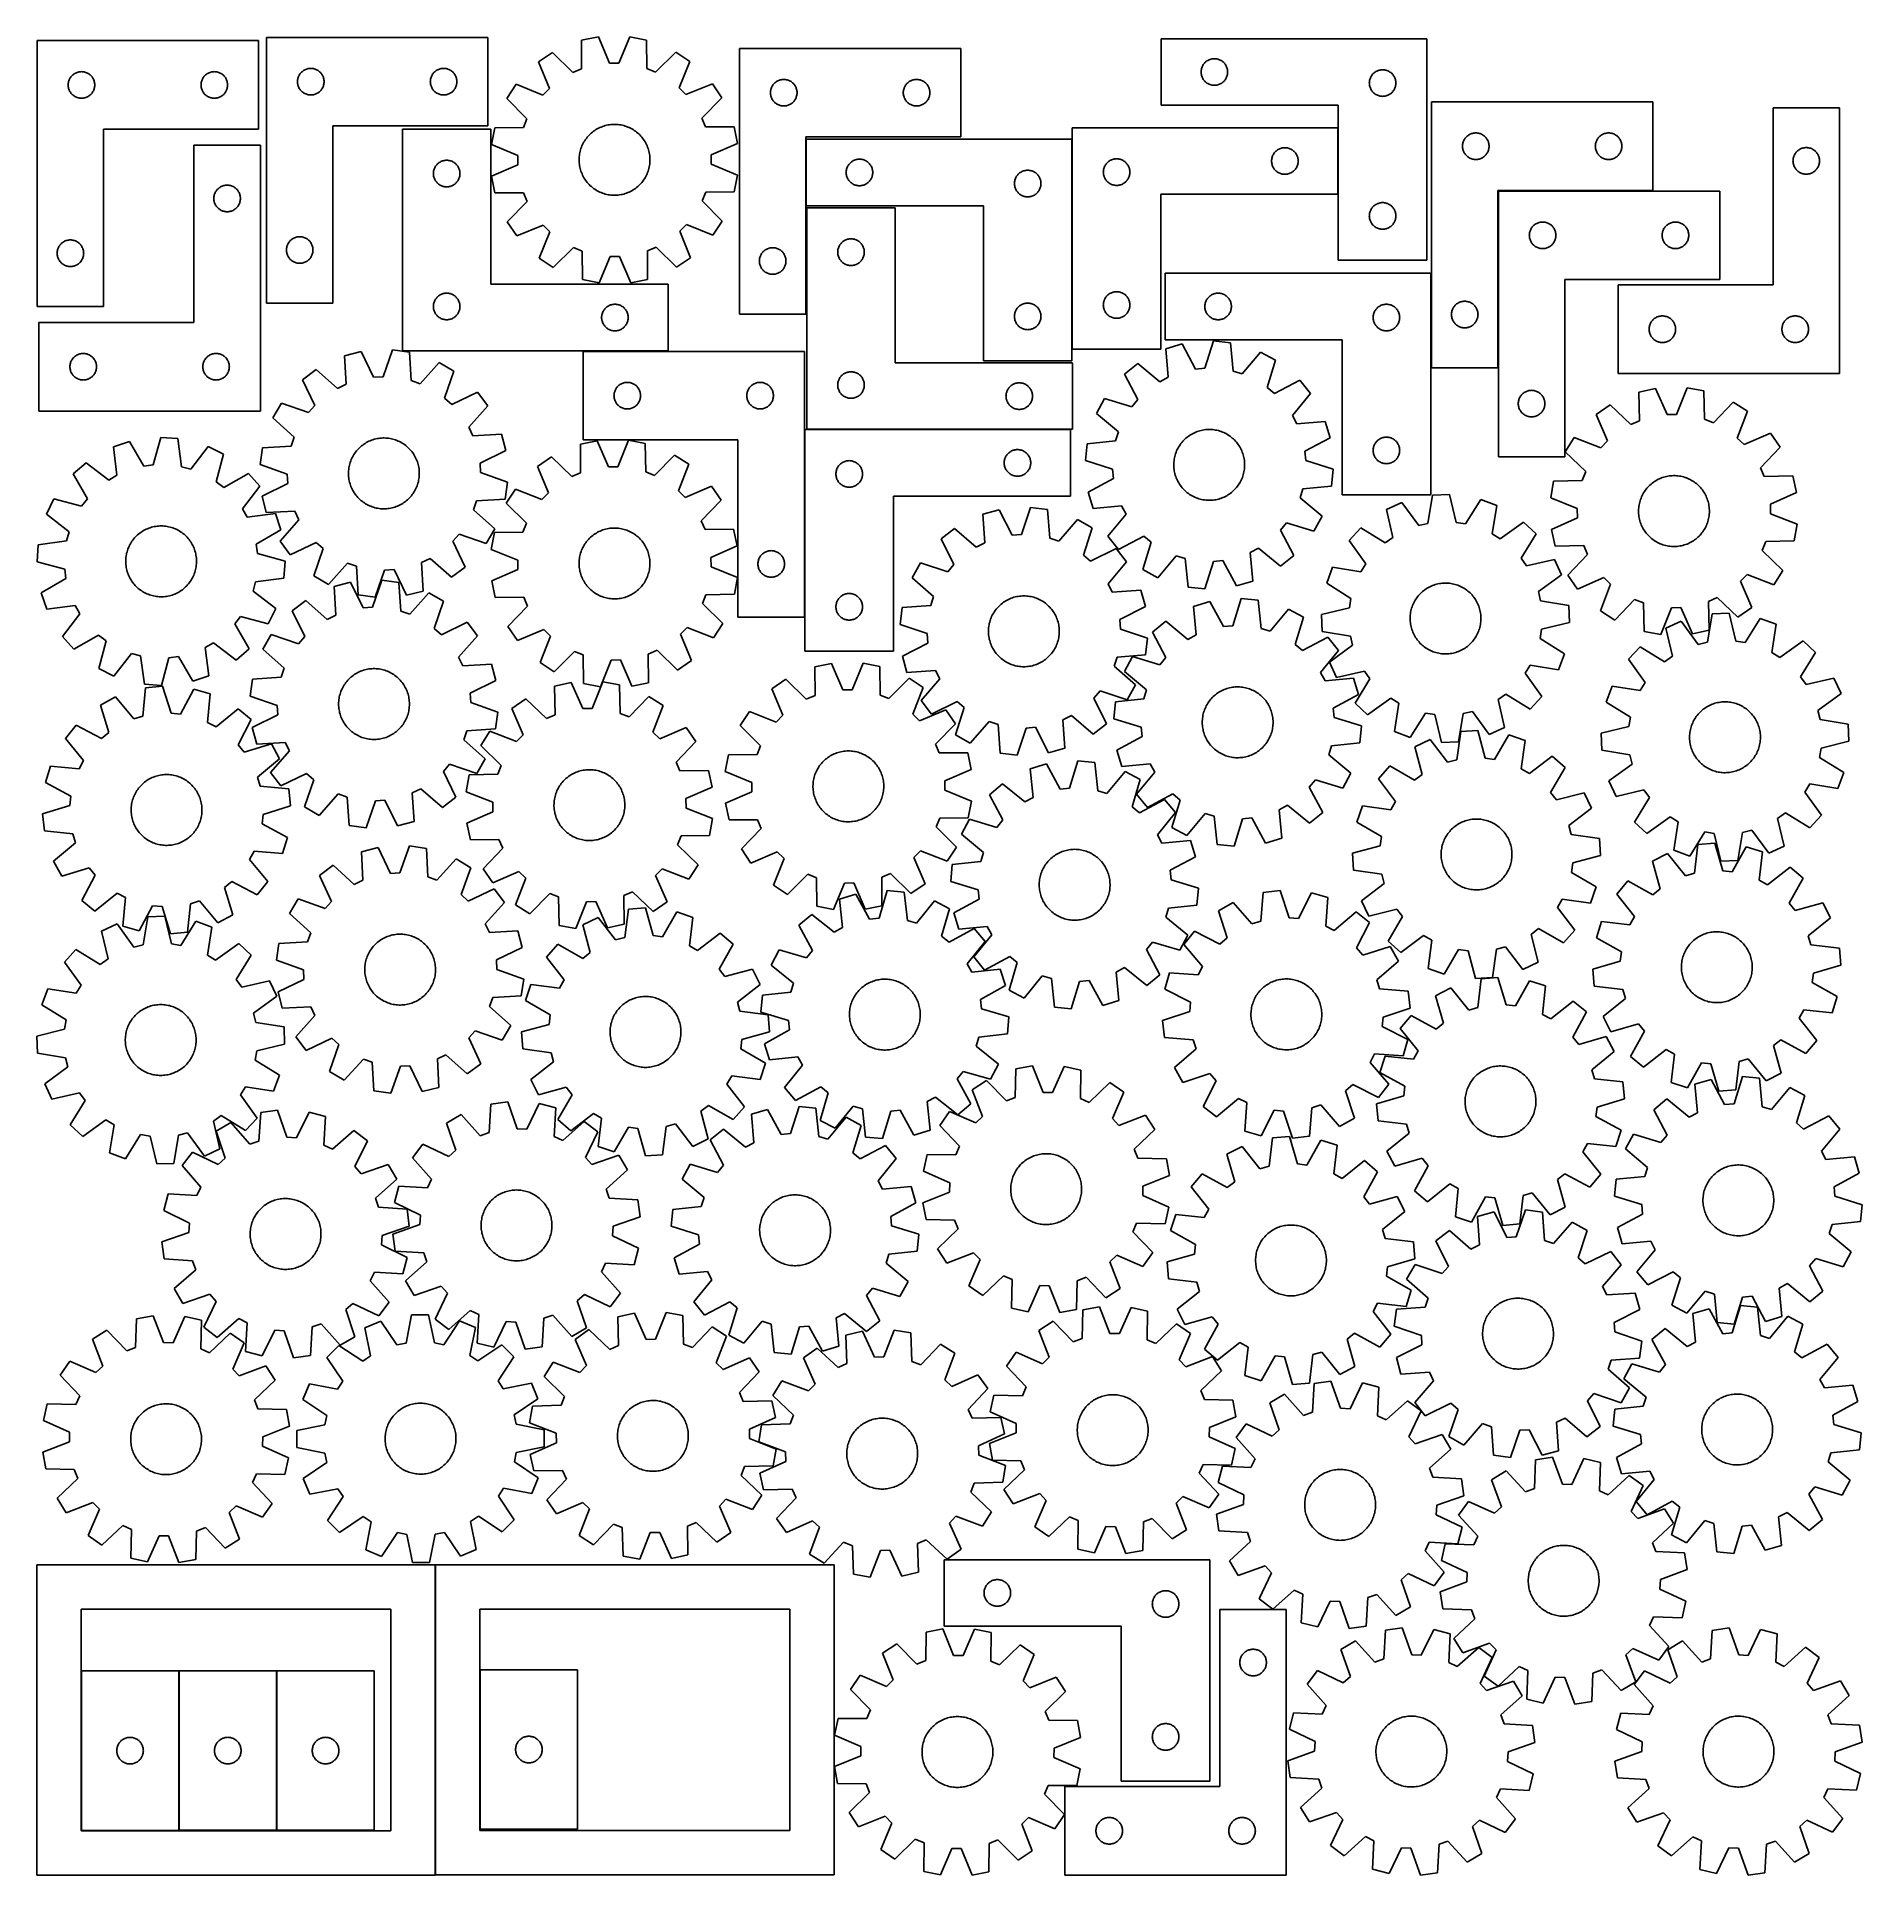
# Model space of a CAD drawing. Header units: millimetres. Extents: x 7 to 1243, y 7 to 1252.
import ezdxf

# ---------------------------------------------------------------- set-up
doc = ezdxf.new("R2010")
doc.units = ezdxf.units.MM
doc.layers.add('CUT', color=7, linetype='CONTINUOUS', true_color=0x000000)

msp = doc.modelspace()

# ---------------------------------------------------------------- linework, layer by layer
at = {"layer": 'CUT'}
for p, q in [((6.814383, 1249.1546), (6.814383, 1069.1546)), ((156.814383, 1249.1546), (6.814383, 1249.1546)), ((156.814383, 1189.1546), (156.814383, 1249.1546)), ((162.197074, 1251.355772), (162.197074, 1071.355772)), ((312.197074, 1251.355772), (162.197074, 1251.355772)), ((312.197074, 1191.355772), (312.197074, 1251.355772)), ((375.736713, 1249.427902), (375.733306, 1230.051565)), ((387.043888, 1251.715532), (375.736713, 1249.427902)), ((394.579039, 1233.864372), (387.043888, 1251.715532)), ((408.426983, 1251.785511), (401.008832, 1233.885414)), ((419.748889, 1249.571937), (408.426983, 1251.785511)), ((419.879116, 1230.196038), (419.748889, 1249.571937)), ((948.443842, 1250.437323), (768.443842, 1250.437323)), ((768.443842, 1250.437323), (768.443842, 1205.437323)), ((948.443842, 1100.437323), (948.443842, 1250.437323)), ((356.00809, 1241.180294), (346.43706, 1234.739731)), ((346.43706, 1234.739731), (353.848916, 1216.837026)), ((369.801004, 1227.571549), (356.00809, 1241.180294)), ((401.008832, 1233.885414), (394.579039, 1233.864372)), ((439.531071, 1241.453633), (425.827524, 1227.754903)), ((449.14405, 1235.075851), (439.531071, 1241.453633)), ((441.84953, 1217.125019), (449.14405, 1235.075851)), ((482.672171, 1243.898009), (482.672171, 1063.898009)), ((632.672171, 1243.898009), (482.672171, 1243.898009)), ((632.672171, 1183.898009), (632.672171, 1243.898009)), ((796.649613, 1232.437323), (796.960616, 1232.937455)), ((796.960616, 1232.937455), (797.303662, 1233.416176)), ((797.303662, 1233.416176), (797.677284, 1233.871435)), ((797.677284, 1233.871435), (798.079881, 1234.301284)), ((798.079881, 1234.301284), (798.50973, 1234.703881)), ((798.50973, 1234.703881), (798.964989, 1235.077503)), ((798.964989, 1235.077503), (799.44371, 1235.420549)), ((799.44371, 1235.420549), (799.943842, 1235.731551)), ((799.943842, 1235.731551), (800.463244, 1236.009178)), ((800.463244, 1236.009178), (800.999691, 1236.252239)), ((800.999691, 1236.252239), (801.550887, 1236.459694)), ((801.550887, 1236.459694), (802.114471, 1236.630655)), ((802.114471, 1236.630655), (802.688029, 1236.76439)), ((802.688029, 1236.76439), (803.269106, 1236.860327)), ((803.269106, 1236.860327), (803.855214, 1236.918053)), ((803.855214, 1236.918053), (804.443842, 1236.937323)), ((804.443842, 1236.937323), (805.03247, 1236.918053)), ((805.03247, 1236.918053), (805.618578, 1236.860327)), ((805.618578, 1236.860327), (806.199655, 1236.76439)), ((806.199655, 1236.76439), (806.773213, 1236.630655)), ((806.773213, 1236.630655), (807.336797, 1236.459694)), ((807.336797, 1236.459694), (807.887993, 1236.252239)), ((807.887993, 1236.252239), (808.42444, 1236.009178)), ((808.42444, 1236.009178), (808.943842, 1235.731551)), ((808.943842, 1235.731551), (809.443974, 1235.420549)), ((809.443974, 1235.420549), (809.922695, 1235.077503)), ((809.922695, 1235.077503), (810.377954, 1234.703881)), ((810.377954, 1234.703881), (810.807803, 1234.301284)), ((810.807803, 1234.301284), (811.2104, 1233.871435)), ((811.2104, 1233.871435), (811.584022, 1233.416176)), ((811.584022, 1233.416176), (811.927069, 1232.937455)), ((811.927069, 1232.937455), (812.238071, 1232.437323)), ((27.89138, 1220.329336), (27.987316, 1220.910413)), ((27.987316, 1220.910413), (28.121051, 1221.483972)), ((28.121051, 1221.483972), (28.292012, 1222.047556)), ((28.292012, 1222.047556), (28.499468, 1222.598751)), ((28.499468, 1222.598751), (28.742529, 1223.135199)), ((28.742529, 1223.135199), (29.020155, 1223.6546)), ((29.020155, 1223.6546), (29.331157, 1224.154732)), ((29.331157, 1224.154732), (29.674203, 1224.633453)), ((29.674203, 1224.633453), (30.047825, 1225.088713)), ((30.047825, 1225.088713), (30.450422, 1225.518561)), ((30.450422, 1225.518561), (30.880271, 1225.921159)), ((30.880271, 1225.921159), (31.33553, 1226.29478)), ((31.33553, 1226.29478), (31.814251, 1226.637827)), ((31.814251, 1226.637827), (32.314383, 1226.948829)), ((32.314383, 1226.948829), (32.833785, 1227.226455)), ((32.833785, 1227.226455), (33.370232, 1227.469516)), ((33.370232, 1227.469516), (33.921428, 1227.676972)), ((33.921428, 1227.676972), (34.485012, 1227.847933)), ((34.485012, 1227.847933), (35.05857, 1227.981668)), ((35.05857, 1227.981668), (35.639648, 1228.077604)), ((35.639648, 1228.077604), (36.225755, 1228.135331)), ((36.225755, 1228.135331), (36.814383, 1228.1546)), ((36.814383, 1228.1546), (37.403011, 1228.135331)), ((37.403011, 1228.135331), (37.989119, 1228.077604)), ((37.989119, 1228.077604), (38.570196, 1227.981668)), ((38.570196, 1227.981668), (39.143755, 1227.847933)), ((39.143755, 1227.847933), (39.707339, 1227.676972)), ((39.707339, 1227.676972), (40.258534, 1227.469516)), ((40.258534, 1227.469516), (40.794982, 1227.226455)), ((40.794982, 1227.226455), (41.314383, 1226.948829)), ((41.314383, 1226.948829), (41.814515, 1226.637827)), ((41.814515, 1226.637827), (42.293236, 1226.29478)), ((42.293236, 1226.29478), (42.748496, 1225.921159)), ((42.748496, 1225.921159), (43.178344, 1225.518561)), ((43.178344, 1225.518561), (43.580942, 1225.088713)), ((43.580942, 1225.088713), (43.954563, 1224.633453)), ((43.954563, 1224.633453), (44.29761, 1224.154732)), ((44.29761, 1224.154732), (44.608612, 1223.6546)), ((44.608612, 1223.6546), (44.886238, 1223.135199)), ((44.886238, 1223.135199), (45.129299, 1222.598751)), ((45.129299, 1222.598751), (45.336755, 1222.047556)), ((45.336755, 1222.047556), (45.507716, 1221.483972)), ((45.507716, 1221.483972), (45.641451, 1220.910413)), ((45.641451, 1220.910413), (45.737387, 1220.329336)), ((117.89138, 1220.329336), (117.987316, 1220.910413)), ((117.987316, 1220.910413), (118.121051, 1221.483972)), ((118.121051, 1221.483972), (118.292012, 1222.047556)), ((118.292012, 1222.047556), (118.499468, 1222.598751)), ((118.499468, 1222.598751), (118.742529, 1223.135199)), ((118.742529, 1223.135199), (119.020155, 1223.6546)), ((119.020155, 1223.6546), (119.331157, 1224.154732)), ((119.331157, 1224.154732), (119.674203, 1224.633453)), ((119.674203, 1224.633453), (120.047825, 1225.088713)), ((120.047825, 1225.088713), (120.450422, 1225.518561)), ((120.450422, 1225.518561), (120.880271, 1225.921159)), ((120.880271, 1225.921159), (121.33553, 1226.29478)), ((121.33553, 1226.29478), (121.814251, 1226.637827)), ((121.814251, 1226.637827), (122.314383, 1226.948829)), ((122.314383, 1226.948829), (122.833785, 1227.226455)), ((122.833785, 1227.226455), (123.370232, 1227.469516)), ((123.370232, 1227.469516), (123.921428, 1227.676972)), ((123.921428, 1227.676972), (124.485012, 1227.847933)), ((124.485012, 1227.847933), (125.05857, 1227.981668)), ((125.05857, 1227.981668), (125.639648, 1228.077604)), ((125.639648, 1228.077604), (126.225755, 1228.135331)), ((126.225755, 1228.135331), (126.814383, 1228.1546)), ((126.814383, 1228.1546), (127.403011, 1228.135331)), ((127.403011, 1228.135331), (127.989119, 1228.077604)), ((127.989119, 1228.077604), (128.570196, 1227.981668)), ((128.570196, 1227.981668), (129.143755, 1227.847933)), ((129.143755, 1227.847933), (129.707339, 1227.676972)), ((129.707339, 1227.676972), (130.258534, 1227.469516)), ((130.258534, 1227.469516), (130.794982, 1227.226455)), ((130.794982, 1227.226455), (131.314383, 1226.948829)), ((131.314383, 1226.948829), (131.814515, 1226.637827)), ((131.814515, 1226.637827), (132.293236, 1226.29478)), ((132.293236, 1226.29478), (132.748496, 1225.921159)), ((132.748496, 1225.921159), (133.178344, 1225.518561)), ((133.178344, 1225.518561), (133.580942, 1225.088713)), ((133.580942, 1225.088713), (133.954563, 1224.633453)), ((133.954563, 1224.633453), (134.29761, 1224.154732)), ((134.29761, 1224.154732), (134.608612, 1223.6546)), ((134.608612, 1223.6546), (134.886238, 1223.135199)), ((134.886238, 1223.135199), (135.129299, 1222.598751)), ((135.129299, 1222.598751), (135.336755, 1222.047556)), ((135.336755, 1222.047556), (135.507716, 1221.483972)), ((135.507716, 1221.483972), (135.641451, 1220.910413)), ((135.641451, 1220.910413), (135.737387, 1220.329336)), ((183.197074, 1221.355772), (183.216343, 1221.9444)), ((183.216343, 1220.767144), (183.197074, 1221.355772)), ((183.216343, 1221.9444), (183.27407, 1222.530508)), ((183.27407, 1220.181037), (183.216343, 1220.767144)), ((183.27407, 1222.530508), (183.370006, 1223.111585)), ((183.370006, 1223.111585), (183.503741, 1223.685144)), ((183.503741, 1223.685144), (183.674703, 1224.248727)), ((183.674703, 1224.248727), (183.882158, 1224.799923)), ((183.882158, 1224.799923), (184.125219, 1225.33637)), ((184.125219, 1225.33637), (184.402845, 1225.855772)), ((184.402845, 1225.855772), (184.713847, 1226.355904)), ((184.713847, 1226.355904), (185.056894, 1226.834625)), ((185.056894, 1226.834625), (185.430515, 1227.289885)), ((185.430515, 1227.289885), (185.833113, 1227.719733)), ((185.833113, 1227.719733), (186.262961, 1228.122331)), ((186.262961, 1228.122331), (186.718221, 1228.495952)), ((186.718221, 1228.495952), (187.196942, 1228.838999)), ((187.196942, 1228.838999), (187.697074, 1229.150001)), ((187.697074, 1229.150001), (188.216476, 1229.427627)), ((188.216476, 1229.427627), (188.752923, 1229.670688)), ((188.752923, 1229.670688), (189.304119, 1229.878143)), ((189.304119, 1229.878143), (189.867702, 1230.049105)), ((189.867702, 1230.049105), (190.441261, 1230.18284)), ((190.441261, 1230.18284), (191.022338, 1230.278776)), ((191.022338, 1230.278776), (191.608446, 1230.336503)), ((191.608446, 1230.336503), (192.197074, 1230.355772)), ((192.197074, 1230.355772), (192.785702, 1230.336503)), ((192.785702, 1230.336503), (193.371809, 1230.278776)), ((193.371809, 1230.278776), (193.952887, 1230.18284)), ((193.952887, 1230.18284), (194.526445, 1230.049105)), ((194.526445, 1230.049105), (195.090029, 1229.878143)), ((195.090029, 1229.878143), (195.641225, 1229.670688)), ((195.641225, 1229.670688), (196.177672, 1229.427627)), ((196.177672, 1229.427627), (196.697074, 1229.150001)), ((196.697074, 1229.150001), (197.197206, 1228.838999)), ((197.197206, 1228.838999), (197.675927, 1228.495952)), ((197.675927, 1228.495952), (198.131186, 1228.122331)), ((198.131186, 1228.122331), (198.561035, 1227.719733)), ((198.561035, 1227.719733), (198.963632, 1227.289885)), ((198.963632, 1227.289885), (199.337254, 1226.834625)), ((199.337254, 1226.834625), (199.6803, 1226.355904)), ((199.6803, 1226.355904), (199.991302, 1225.855772)), ((199.991302, 1225.855772), (200.268928, 1225.33637)), ((200.268928, 1225.33637), (200.51199, 1224.799923)), ((200.51199, 1224.799923), (200.719445, 1224.248727)), ((200.719445, 1224.248727), (200.890406, 1223.685144)), ((200.890406, 1223.685144), (201.024141, 1223.111585)), ((201.024141, 1223.111585), (201.120078, 1222.530508)), ((201.120078, 1222.530508), (201.177804, 1221.9444)), ((201.177804, 1220.767144), (201.120078, 1220.181037)), ((201.177804, 1221.9444), (201.197074, 1221.355772)), ((201.197074, 1221.355772), (201.177804, 1220.767144)), ((273.197074, 1221.355772), (273.216343, 1221.9444)), ((273.216343, 1220.767144), (273.197074, 1221.355772)), ((273.216343, 1221.9444), (273.27407, 1222.530508)), ((273.27407, 1220.181037), (273.216343, 1220.767144)), ((273.27407, 1222.530508), (273.370006, 1223.111585)), ((273.370006, 1223.111585), (273.503741, 1223.685144)), ((273.503741, 1223.685144), (273.674703, 1224.248727)), ((273.674703, 1224.248727), (273.882158, 1224.799923)), ((273.882158, 1224.799923), (274.125219, 1225.33637)), ((274.125219, 1225.33637), (274.402845, 1225.855772)), ((274.402845, 1225.855772), (274.713847, 1226.355904)), ((274.713847, 1226.355904), (275.056894, 1226.834625)), ((275.056894, 1226.834625), (275.430515, 1227.289885)), ((275.430515, 1227.289885), (275.833113, 1227.719733)), ((275.833113, 1227.719733), (276.262961, 1228.122331)), ((276.262961, 1228.122331), (276.718221, 1228.495952)), ((276.718221, 1228.495952), (277.196942, 1228.838999)), ((277.196942, 1228.838999), (277.697074, 1229.150001)), ((277.697074, 1229.150001), (278.216476, 1229.427627)), ((278.216476, 1229.427627), (278.752923, 1229.670688)), ((278.752923, 1229.670688), (279.304119, 1229.878143)), ((279.304119, 1229.878143), (279.867702, 1230.049105)), ((279.867702, 1230.049105), (280.441261, 1230.18284)), ((280.441261, 1230.18284), (281.022338, 1230.278776)), ((281.022338, 1230.278776), (281.608446, 1230.336503)), ((281.608446, 1230.336503), (282.197074, 1230.355772)), ((282.197074, 1230.355772), (282.785702, 1230.336503)), ((282.785702, 1230.336503), (283.371809, 1230.278776)), ((283.371809, 1230.278776), (283.952887, 1230.18284)), ((283.952887, 1230.18284), (284.526445, 1230.049105)), ((284.526445, 1230.049105), (285.090029, 1229.878143)), ((285.090029, 1229.878143), (285.641225, 1229.670688)), ((285.641225, 1229.670688), (286.177672, 1229.427627)), ((286.177672, 1229.427627), (286.697074, 1229.150001)), ((286.697074, 1229.150001), (287.197206, 1228.838999)), ((287.197206, 1228.838999), (287.675927, 1228.495952)), ((287.675927, 1228.495952), (288.131186, 1228.122331)), ((288.131186, 1228.122331), (288.561035, 1227.719733)), ((288.561035, 1227.719733), (288.963632, 1227.289885)), ((288.963632, 1227.289885), (289.337254, 1226.834625)), ((289.337254, 1226.834625), (289.6803, 1226.355904)), ((289.6803, 1226.355904), (289.991302, 1225.855772)), ((289.991302, 1225.855772), (290.268928, 1225.33637)), ((290.268928, 1225.33637), (290.51199, 1224.799923)), ((290.51199, 1224.799923), (290.719445, 1224.248727)), ((290.719445, 1224.248727), (290.890406, 1223.685144)), ((290.890406, 1223.685144), (291.024141, 1223.111585)), ((291.024141, 1223.111585), (291.120078, 1222.530508)), ((291.120078, 1222.530508), (291.177804, 1221.9444)), ((291.177804, 1220.767144), (291.120078, 1220.181037)), ((291.177804, 1221.9444), (291.197074, 1221.355772)), ((291.197074, 1221.355772), (291.177804, 1220.767144)), ((375.733306, 1230.051565), (369.801004, 1227.571549)), ((425.827524, 1227.754903), (419.879116, 1230.196038)), ((506.30821, 1220.26197), (506.738059, 1220.664567)), ((506.738059, 1220.664567), (507.193319, 1221.038189)), ((507.193319, 1221.038189), (507.672039, 1221.381235)), ((507.672039, 1221.381235), (508.172171, 1221.692237)), ((508.172171, 1221.692237), (508.691573, 1221.969863)), ((508.691573, 1221.969863), (509.228021, 1222.212924)), ((509.228021, 1222.212924), (509.779216, 1222.42038)), ((509.779216, 1222.42038), (510.3428, 1222.591341)), ((510.3428, 1222.591341), (510.916359, 1222.725076)), ((510.916359, 1222.725076), (511.497436, 1222.821012)), ((511.497436, 1222.821012), (512.083543, 1222.878739)), ((512.083543, 1222.878739), (512.672171, 1222.898009)), ((512.672171, 1222.898009), (513.2608, 1222.878739)), ((513.2608, 1222.878739), (513.846907, 1222.821012)), ((513.846907, 1222.821012), (514.427984, 1222.725076)), ((514.427984, 1222.725076), (515.001543, 1222.591341)), ((515.001543, 1222.591341), (515.565127, 1222.42038)), ((515.565127, 1222.42038), (516.116322, 1222.212924)), ((516.116322, 1222.212924), (516.65277, 1221.969863)), ((516.65277, 1221.969863), (517.172171, 1221.692237)), ((517.172171, 1221.692237), (517.672304, 1221.381235)), ((517.672304, 1221.381235), (518.151024, 1221.038189)), ((518.151024, 1221.038189), (518.606284, 1220.664567)), ((518.606284, 1220.664567), (519.036132, 1220.26197)), ((596.30821, 1220.26197), (596.738059, 1220.664567)), ((596.738059, 1220.664567), (597.193319, 1221.038189)), ((597.193319, 1221.038189), (597.672039, 1221.381235)), ((597.672039, 1221.381235), (598.172171, 1221.692237)), ((598.172171, 1221.692237), (598.691573, 1221.969863)), ((598.691573, 1221.969863), (599.228021, 1222.212924)), ((599.228021, 1222.212924), (599.779216, 1222.42038)), ((599.779216, 1222.42038), (600.3428, 1222.591341)), ((600.3428, 1222.591341), (600.916359, 1222.725076)), ((600.916359, 1222.725076), (601.497436, 1222.821012)), ((601.497436, 1222.821012), (602.083543, 1222.878739)), ((602.083543, 1222.878739), (602.672171, 1222.898009)), ((602.672171, 1222.898009), (603.2608, 1222.878739)), ((603.2608, 1222.878739), (603.846907, 1222.821012)), ((603.846907, 1222.821012), (604.427984, 1222.725076)), ((604.427984, 1222.725076), (605.001543, 1222.591341)), ((605.001543, 1222.591341), (605.565127, 1222.42038)), ((605.565127, 1222.42038), (606.116322, 1222.212924)), ((606.116322, 1222.212924), (606.65277, 1221.969863)), ((606.65277, 1221.969863), (607.172171, 1221.692237)), ((607.172171, 1221.692237), (607.672304, 1221.381235)), ((607.672304, 1221.381235), (608.151024, 1221.038189)), ((608.151024, 1221.038189), (608.606284, 1220.664567)), ((608.606284, 1220.664567), (609.036132, 1220.26197)), ((795.443842, 1227.937323), (795.463112, 1228.525951)), ((795.463112, 1227.348695), (795.443842, 1227.937323)), ((795.463112, 1228.525951), (795.520838, 1229.112059)), ((795.520838, 1226.762587), (795.463112, 1227.348695)), ((795.520838, 1229.112059), (795.616775, 1229.693136)), ((795.616775, 1226.18151), (795.520838, 1226.762587)), ((795.616775, 1229.693136), (795.75051, 1230.266694)), ((795.75051, 1225.607951), (795.616775, 1226.18151)), ((795.75051, 1230.266694), (795.921471, 1230.830278)), ((795.921471, 1225.044368), (795.75051, 1225.607951)), ((795.921471, 1230.830278), (796.128926, 1231.381474)), ((796.128926, 1224.493172), (795.921471, 1225.044368)), ((796.128926, 1231.381474), (796.371987, 1231.917921)), ((796.371987, 1223.956725), (796.128926, 1224.493172)), ((796.371987, 1231.917921), (796.649613, 1232.437323)), ((796.649613, 1223.437323), (796.371987, 1223.956725)), ((796.960616, 1222.937191), (796.649613, 1223.437323)), ((797.303662, 1222.45847), (796.960616, 1222.937191)), ((797.677284, 1222.003211), (797.303662, 1222.45847)), ((798.079881, 1221.573362), (797.677284, 1222.003211)), ((798.50973, 1221.170765), (798.079881, 1221.573362)), ((798.964989, 1220.797143), (798.50973, 1221.170765)), ((799.44371, 1220.454096), (798.964989, 1220.797143)), ((799.943842, 1220.143094), (799.44371, 1220.454096)), ((809.443974, 1220.454096), (808.943842, 1220.143094)), ((809.922695, 1220.797143), (809.443974, 1220.454096)), ((810.377954, 1221.170765), (809.922695, 1220.797143)), ((810.807803, 1221.573362), (810.377954, 1221.170765)), ((811.2104, 1222.003211), (810.807803, 1221.573362)), ((811.584022, 1222.45847), (811.2104, 1222.003211)), ((811.927069, 1222.937191), (811.584022, 1222.45847)), ((812.238071, 1223.437323), (811.927069, 1222.937191)), ((812.238071, 1232.437323), (812.515697, 1231.917921)), ((812.515697, 1223.956725), (812.238071, 1223.437323)), ((812.515697, 1231.917921), (812.758758, 1231.381474)), ((812.758758, 1224.493172), (812.515697, 1223.956725)), ((812.758758, 1231.381474), (812.966213, 1230.830278)), ((812.966213, 1225.044368), (812.758758, 1224.493172)), ((812.966213, 1230.830278), (813.137174, 1230.266694)), ((813.137174, 1225.607951), (812.966213, 1225.044368)), ((813.137174, 1230.266694), (813.27091, 1229.693136)), ((813.27091, 1226.18151), (813.137174, 1225.607951)), ((813.27091, 1229.693136), (813.366846, 1229.112059)), ((813.366846, 1226.762587), (813.27091, 1226.18151)), ((813.366846, 1229.112059), (813.424572, 1228.525951)), ((813.424572, 1227.348695), (813.366846, 1226.762587)), ((813.424572, 1228.525951), (813.443842, 1227.937323)), ((813.443842, 1227.937323), (813.424572, 1227.348695)), ((909.443842, 1220.437323), (909.463112, 1221.025951)), ((909.463112, 1219.848695), (909.443842, 1220.437323)), ((909.463112, 1221.025951), (909.520838, 1221.612059)), ((909.520838, 1221.612059), (909.616775, 1222.193136)), ((909.616775, 1222.193136), (909.75051, 1222.766694)), ((909.75051, 1222.766694), (909.921471, 1223.330278)), ((909.921471, 1223.330278), (910.128926, 1223.881474)), ((910.128926, 1223.881474), (910.371987, 1224.417921)), ((910.371987, 1224.417921), (910.649613, 1224.937323)), ((910.649613, 1224.937323), (910.960616, 1225.437455)), ((910.960616, 1225.437455), (911.303662, 1225.916176)), ((911.303662, 1225.916176), (911.677284, 1226.371435)), ((911.677284, 1226.371435), (912.079881, 1226.801284)), ((912.079881, 1226.801284), (912.50973, 1227.203881)), ((912.50973, 1227.203881), (912.964989, 1227.577503)), ((912.964989, 1227.577503), (913.44371, 1227.920549)), ((913.44371, 1227.920549), (913.943842, 1228.231551)), ((913.943842, 1228.231551), (914.463244, 1228.509178)), ((914.463244, 1228.509178), (914.999691, 1228.752239)), ((914.999691, 1228.752239), (915.550887, 1228.959694)), ((915.550887, 1228.959694), (916.114471, 1229.130655)), ((916.114471, 1229.130655), (916.688029, 1229.26439)), ((916.688029, 1229.26439), (917.269106, 1229.360327)), ((917.269106, 1229.360327), (917.855214, 1229.418053)), ((917.855214, 1229.418053), (918.443842, 1229.437323)), ((918.443842, 1229.437323), (919.03247, 1229.418053)), ((919.03247, 1229.418053), (919.618578, 1229.360327)), ((919.618578, 1229.360327), (920.199655, 1229.26439)), ((920.199655, 1229.26439), (920.773213, 1229.130655)), ((920.773213, 1229.130655), (921.336797, 1228.959694)), ((921.336797, 1228.959694), (921.887993, 1228.752239)), ((921.887993, 1228.752239), (922.42444, 1228.509178)), ((922.42444, 1228.509178), (922.943842, 1228.231551)), ((922.943842, 1228.231551), (923.443974, 1227.920549)), ((923.443974, 1227.920549), (923.922695, 1227.577503)), ((923.922695, 1227.577503), (924.377954, 1227.203881)), ((924.377954, 1227.203881), (924.807803, 1226.801284)), ((924.807803, 1226.801284), (925.2104, 1226.371435)), ((925.2104, 1226.371435), (925.584022, 1225.916176)), ((925.584022, 1225.916176), (925.927069, 1225.437455)), ((925.927069, 1225.437455), (926.238071, 1224.937323)), ((926.238071, 1224.937323), (926.515697, 1224.417921)), ((926.515697, 1224.417921), (926.758758, 1223.881474)), ((926.758758, 1223.881474), (926.966213, 1223.330278)), ((926.966213, 1223.330278), (927.137174, 1222.766694)), ((927.137174, 1222.766694), (927.27091, 1222.193136)), ((927.27091, 1222.193136), (927.366846, 1221.612059)), ((927.366846, 1221.612059), (927.424572, 1221.025951)), ((927.424572, 1221.025951), (927.443842, 1220.437323)), ((927.443842, 1220.437323), (927.424572, 1219.848695)), ((27.814383, 1219.1546), (27.833653, 1219.743229)), ((27.833653, 1218.565972), (27.814383, 1219.1546)), ((27.833653, 1219.743229), (27.89138, 1220.329336)), ((27.89138, 1217.979865), (27.833653, 1218.565972)), ((27.987316, 1217.398787), (27.89138, 1217.979865)), ((28.121051, 1216.825229), (27.987316, 1217.398787)), ((28.292012, 1216.261645), (28.121051, 1216.825229)), ((28.499468, 1215.71045), (28.292012, 1216.261645)), ((28.742529, 1215.174002), (28.499468, 1215.71045)), ((29.020155, 1214.6546), (28.742529, 1215.174002)), ((29.331157, 1214.154468), (29.020155, 1214.6546)), ((29.674203, 1213.675748), (29.331157, 1214.154468)), ((30.047825, 1213.220488), (29.674203, 1213.675748)), ((30.450422, 1212.790639), (30.047825, 1213.220488)), ((30.880271, 1212.388042), (30.450422, 1212.790639)), ((31.33553, 1212.01442), (30.880271, 1212.388042)), ((31.814251, 1211.671374), (31.33553, 1212.01442)), ((32.314383, 1211.360372), (31.814251, 1211.671374)), ((32.833785, 1211.082746), (32.314383, 1211.360372)), ((33.370232, 1210.839685), (32.833785, 1211.082746)), ((33.921428, 1210.632229), (33.370232, 1210.839685)), ((34.485012, 1210.461268), (33.921428, 1210.632229)), ((35.05857, 1210.327533), (34.485012, 1210.461268)), ((35.639648, 1210.231597), (35.05857, 1210.327533)), ((36.225755, 1210.17387), (35.639648, 1210.231597)), ((36.814383, 1210.1546), (36.225755, 1210.17387)), ((37.403011, 1210.17387), (36.814383, 1210.1546)), ((37.989119, 1210.231597), (37.403011, 1210.17387)), ((38.570196, 1210.327533), (37.989119, 1210.231597)), ((39.143755, 1210.461268), (38.570196, 1210.327533)), ((39.707339, 1210.632229), (39.143755, 1210.461268)), ((40.258534, 1210.839685), (39.707339, 1210.632229)), ((40.794982, 1211.082746), (40.258534, 1210.839685)), ((41.314383, 1211.360372), (40.794982, 1211.082746)), ((41.814515, 1211.671374), (41.314383, 1211.360372)), ((42.293236, 1212.01442), (41.814515, 1211.671374)), ((42.748496, 1212.388042), (42.293236, 1212.01442)), ((43.178344, 1212.790639), (42.748496, 1212.388042)), ((43.580942, 1213.220488), (43.178344, 1212.790639)), ((43.954563, 1213.675748), (43.580942, 1213.220488)), ((44.29761, 1214.154468), (43.954563, 1213.675748)), ((44.608612, 1214.6546), (44.29761, 1214.154468)), ((44.886238, 1215.174002), (44.608612, 1214.6546)), ((45.129299, 1215.71045), (44.886238, 1215.174002)), ((45.336755, 1216.261645), (45.129299, 1215.71045)), ((45.507716, 1216.825229), (45.336755, 1216.261645)), ((45.641451, 1217.398787), (45.507716, 1216.825229)), ((45.737387, 1217.979865), (45.641451, 1217.398787)), ((45.737387, 1220.329336), (45.795114, 1219.743229)), ((45.795114, 1218.565972), (45.737387, 1217.979865)), ((45.795114, 1219.743229), (45.814383, 1219.1546)), ((45.814383, 1219.1546), (45.795114, 1218.565972)), ((117.814383, 1219.1546), (117.833653, 1219.743229)), ((117.833653, 1218.565972), (117.814383, 1219.1546)), ((117.833653, 1219.743229), (117.89138, 1220.329336)), ((117.89138, 1217.979865), (117.833653, 1218.565972)), ((117.987316, 1217.398787), (117.89138, 1217.979865)), ((118.121051, 1216.825229), (117.987316, 1217.398787)), ((118.292012, 1216.261645), (118.121051, 1216.825229)), ((118.499468, 1215.71045), (118.292012, 1216.261645)), ((118.742529, 1215.174002), (118.499468, 1215.71045)), ((119.020155, 1214.6546), (118.742529, 1215.174002)), ((119.331157, 1214.154468), (119.020155, 1214.6546)), ((119.674203, 1213.675748), (119.331157, 1214.154468)), ((120.047825, 1213.220488), (119.674203, 1213.675748)), ((120.450422, 1212.790639), (120.047825, 1213.220488)), ((120.880271, 1212.388042), (120.450422, 1212.790639)), ((121.33553, 1212.01442), (120.880271, 1212.388042)), ((121.814251, 1211.671374), (121.33553, 1212.01442)), ((122.314383, 1211.360372), (121.814251, 1211.671374)), ((122.833785, 1211.082746), (122.314383, 1211.360372)), ((123.370232, 1210.839685), (122.833785, 1211.082746)), ((123.921428, 1210.632229), (123.370232, 1210.839685)), ((124.485012, 1210.461268), (123.921428, 1210.632229)), ((125.05857, 1210.327533), (124.485012, 1210.461268)), ((125.639648, 1210.231597), (125.05857, 1210.327533)), ((126.225755, 1210.17387), (125.639648, 1210.231597)), ((126.814383, 1210.1546), (126.225755, 1210.17387)), ((127.403011, 1210.17387), (126.814383, 1210.1546)), ((127.989119, 1210.231597), (127.403011, 1210.17387)), ((128.570196, 1210.327533), (127.989119, 1210.231597)), ((129.143755, 1210.461268), (128.570196, 1210.327533)), ((129.707339, 1210.632229), (129.143755, 1210.461268)), ((130.258534, 1210.839685), (129.707339, 1210.632229)), ((130.794982, 1211.082746), (130.258534, 1210.839685)), ((131.314383, 1211.360372), (130.794982, 1211.082746)), ((131.814515, 1211.671374), (131.314383, 1211.360372)), ((132.293236, 1212.01442), (131.814515, 1211.671374)), ((132.748496, 1212.388042), (132.293236, 1212.01442)), ((133.178344, 1212.790639), (132.748496, 1212.388042)), ((133.580942, 1213.220488), (133.178344, 1212.790639)), ((133.954563, 1213.675748), (133.580942, 1213.220488)), ((134.29761, 1214.154468), (133.954563, 1213.675748)), ((134.608612, 1214.6546), (134.29761, 1214.154468)), ((134.886238, 1215.174002), (134.608612, 1214.6546)), ((135.129299, 1215.71045), (134.886238, 1215.174002)), ((135.336755, 1216.261645), (135.129299, 1215.71045)), ((135.507716, 1216.825229), (135.336755, 1216.261645)), ((135.641451, 1217.398787), (135.507716, 1216.825229)), ((135.737387, 1217.979865), (135.641451, 1217.398787)), ((135.737387, 1220.329336), (135.795114, 1219.743229)), ((135.795114, 1218.565972), (135.737387, 1217.979865)), ((135.795114, 1219.743229), (135.814383, 1219.1546)), ((135.814383, 1219.1546), (135.795114, 1218.565972)), ((183.370006, 1219.599959), (183.27407, 1220.181037)), ((183.503741, 1219.026401), (183.370006, 1219.599959)), ((183.674703, 1218.462817), (183.503741, 1219.026401)), ((183.882158, 1217.911621), (183.674703, 1218.462817)), ((184.125219, 1217.375174), (183.882158, 1217.911621)), ((184.402845, 1216.855772), (184.125219, 1217.375174)), ((184.713847, 1216.35564), (184.402845, 1216.855772)), ((185.056894, 1215.876919), (184.713847, 1216.35564)), ((185.430515, 1215.42166), (185.056894, 1215.876919)), ((185.833113, 1214.991811), (185.430515, 1215.42166)), ((186.262961, 1214.589214), (185.833113, 1214.991811)), ((186.718221, 1214.215592), (186.262961, 1214.589214)), ((187.196942, 1213.872546), (186.718221, 1214.215592)), ((187.697074, 1213.561544), (187.196942, 1213.872546)), ((188.216476, 1213.283918), (187.697074, 1213.561544)), ((188.752923, 1213.040856), (188.216476, 1213.283918)), ((189.304119, 1212.833401), (188.752923, 1213.040856)), ((189.867702, 1212.66244), (189.304119, 1212.833401)), ((190.441261, 1212.528705), (189.867702, 1212.66244)), ((191.022338, 1212.432769), (190.441261, 1212.528705)), ((191.608446, 1212.375042), (191.022338, 1212.432769)), ((192.197074, 1212.355772), (191.608446, 1212.375042)), ((192.785702, 1212.375042), (192.197074, 1212.355772)), ((193.371809, 1212.432769), (192.785702, 1212.375042)), ((193.952887, 1212.528705), (193.371809, 1212.432769)), ((194.526445, 1212.66244), (193.952887, 1212.528705)), ((195.090029, 1212.833401), (194.526445, 1212.66244)), ((195.641225, 1213.040856), (195.090029, 1212.833401)), ((196.177672, 1213.283918), (195.641225, 1213.040856)), ((196.697074, 1213.561544), (196.177672, 1213.283918)), ((197.197206, 1213.872546), (196.697074, 1213.561544)), ((197.675927, 1214.215592), (197.197206, 1213.872546)), ((198.131186, 1214.589214), (197.675927, 1214.215592)), ((198.561035, 1214.991811), (198.131186, 1214.589214)), ((198.963632, 1215.42166), (198.561035, 1214.991811)), ((199.337254, 1215.876919), (198.963632, 1215.42166)), ((199.6803, 1216.35564), (199.337254, 1215.876919)), ((199.991302, 1216.855772), (199.6803, 1216.35564)), ((200.268928, 1217.375174), (199.991302, 1216.855772)), ((200.51199, 1217.911621), (200.268928, 1217.375174)), ((200.719445, 1218.462817), (200.51199, 1217.911621)), ((200.890406, 1219.026401), (200.719445, 1218.462817)), ((201.024141, 1219.599959), (200.890406, 1219.026401)), ((201.120078, 1220.181037), (201.024141, 1219.599959)), ((273.370006, 1219.599959), (273.27407, 1220.181037)), ((273.503741, 1219.026401), (273.370006, 1219.599959)), ((273.674703, 1218.462817), (273.503741, 1219.026401)), ((273.882158, 1217.911621), (273.674703, 1218.462817)), ((274.125219, 1217.375174), (273.882158, 1217.911621)), ((274.402845, 1216.855772), (274.125219, 1217.375174)), ((274.713847, 1216.35564), (274.402845, 1216.855772)), ((275.056894, 1215.876919), (274.713847, 1216.35564)), ((275.430515, 1215.42166), (275.056894, 1215.876919)), ((275.833113, 1214.991811), (275.430515, 1215.42166)), ((276.262961, 1214.589214), (275.833113, 1214.991811)), ((276.718221, 1214.215592), (276.262961, 1214.589214)), ((277.196942, 1213.872546), (276.718221, 1214.215592)), ((277.697074, 1213.561544), (277.196942, 1213.872546)), ((278.216476, 1213.283918), (277.697074, 1213.561544)), ((278.752923, 1213.040856), (278.216476, 1213.283918)), ((279.304119, 1212.833401), (278.752923, 1213.040856)), ((279.867702, 1212.66244), (279.304119, 1212.833401)), ((280.441261, 1212.528705), (279.867702, 1212.66244)), ((281.022338, 1212.432769), (280.441261, 1212.528705)), ((281.608446, 1212.375042), (281.022338, 1212.432769)), ((282.197074, 1212.355772), (281.608446, 1212.375042)), ((282.785702, 1212.375042), (282.197074, 1212.355772)), ((283.371809, 1212.432769), (282.785702, 1212.375042)), ((283.952887, 1212.528705), (283.371809, 1212.432769)), ((284.526445, 1212.66244), (283.952887, 1212.528705)), ((285.090029, 1212.833401), (284.526445, 1212.66244)), ((285.641225, 1213.040856), (285.090029, 1212.833401)), ((286.177672, 1213.283918), (285.641225, 1213.040856)), ((286.697074, 1213.561544), (286.177672, 1213.283918)), ((287.197206, 1213.872546), (286.697074, 1213.561544)), ((287.675927, 1214.215592), (287.197206, 1213.872546)), ((288.131186, 1214.589214), (287.675927, 1214.215592)), ((288.561035, 1214.991811), (288.131186, 1214.589214)), ((288.963632, 1215.42166), (288.561035, 1214.991811)), ((289.337254, 1215.876919), (288.963632, 1215.42166)), ((289.6803, 1216.35564), (289.337254, 1215.876919)), ((289.991302, 1216.855772), (289.6803, 1216.35564)), ((290.268928, 1217.375174), (289.991302, 1216.855772)), ((290.51199, 1217.911621), (290.268928, 1217.375174)), ((290.719445, 1218.462817), (290.51199, 1217.911621)), ((290.890406, 1219.026401), (290.719445, 1218.462817)), ((291.024141, 1219.599959), (290.890406, 1219.026401)), ((291.120078, 1220.181037), (291.024141, 1219.599959)), ((331.366412, 1219.570117), (324.98863, 1209.957138)), ((324.98863, 1209.957138), (338.68736, 1196.253591)), ((349.317244, 1212.275597), (331.366412, 1219.570117)), ((353.848916, 1216.837026), (349.317244, 1212.275597)), ((446.41096, 1212.593347), (441.84953, 1217.125019)), ((464.313664, 1220.005203), (446.41096, 1212.593347)), ((457.145483, 1196.641258), (470.754227, 1210.434173)), ((470.754227, 1210.434173), (464.313664, 1220.005203)), ((503.672171, 1213.898009), (503.691441, 1214.486637)), ((503.691441, 1213.30938), (503.672171, 1213.898009)), ((503.691441, 1214.486637), (503.749168, 1215.072744)), ((503.749168, 1212.723273), (503.691441, 1213.30938)), ((503.749168, 1215.072744), (503.845104, 1215.653821)), ((503.845104, 1212.142196), (503.749168, 1212.723273)), ((503.845104, 1215.653821), (503.978839, 1216.22738)), ((503.978839, 1211.568637), (503.845104, 1212.142196)), ((503.978839, 1216.22738), (504.1498, 1216.790964)), ((504.1498, 1211.005053), (503.978839, 1211.568637)), ((504.1498, 1216.790964), (504.357256, 1217.342159)), ((504.357256, 1210.453858), (504.1498, 1211.005053)), ((504.357256, 1217.342159), (504.600317, 1217.878607)), ((504.600317, 1209.91741), (504.357256, 1210.453858)), ((504.600317, 1217.878607), (504.877943, 1218.398009)), ((504.877943, 1209.398009), (504.600317, 1209.91741)), ((504.877943, 1218.398009), (505.188945, 1218.898141)), ((505.188945, 1208.897877), (504.877943, 1209.398009)), ((505.188945, 1218.898141), (505.531991, 1219.376861)), ((505.531991, 1208.419156), (505.188945, 1208.897877)), ((505.531991, 1219.376861), (505.905613, 1219.832121)), ((505.905613, 1207.963896), (505.531991, 1208.419156)), ((505.905613, 1219.832121), (506.30821, 1220.26197)), ((506.30821, 1207.534048), (505.905613, 1207.963896)), ((519.036132, 1220.26197), (519.43873, 1219.832121)), ((519.43873, 1207.963896), (519.036132, 1207.534048)), ((519.43873, 1219.832121), (519.812351, 1219.376861)), ((519.812351, 1208.419156), (519.43873, 1207.963896)), ((519.812351, 1219.376861), (520.155398, 1218.898141)), ((520.155398, 1208.897877), (519.812351, 1208.419156)), ((520.155398, 1218.898141), (520.4664, 1218.398009)), ((520.4664, 1209.398009), (520.155398, 1208.897877)), ((520.4664, 1218.398009), (520.744026, 1217.878607)), ((520.744026, 1209.91741), (520.4664, 1209.398009)), ((520.744026, 1217.878607), (520.987087, 1217.342159)), ((520.987087, 1210.453858), (520.744026, 1209.91741)), ((520.987087, 1217.342159), (521.194543, 1216.790964)), ((521.194543, 1211.005053), (520.987087, 1210.453858)), ((521.194543, 1216.790964), (521.365504, 1216.22738)), ((521.365504, 1211.568637), (521.194543, 1211.005053)), ((521.365504, 1216.22738), (521.499239, 1215.653821)), ((521.499239, 1212.142196), (521.365504, 1211.568637)), ((521.499239, 1215.653821), (521.595175, 1215.072744)), ((521.595175, 1212.723273), (521.499239, 1212.142196)), ((521.595175, 1215.072744), (521.652902, 1214.486637)), ((521.652902, 1213.30938), (521.595175, 1212.723273)), ((521.652902, 1214.486637), (521.672171, 1213.898009)), ((521.672171, 1213.898009), (521.652902, 1213.30938)), ((593.672171, 1213.898009), (593.691441, 1214.486637)), ((593.691441, 1213.30938), (593.672171, 1213.898009)), ((593.691441, 1214.486637), (593.749168, 1215.072744)), ((593.749168, 1212.723273), (593.691441, 1213.30938)), ((593.749168, 1215.072744), (593.845104, 1215.653821)), ((593.845104, 1212.142196), (593.749168, 1212.723273)), ((593.845104, 1215.653821), (593.978839, 1216.22738)), ((593.978839, 1211.568637), (593.845104, 1212.142196)), ((593.978839, 1216.22738), (594.1498, 1216.790964)), ((594.1498, 1211.005053), (593.978839, 1211.568637)), ((594.1498, 1216.790964), (594.357256, 1217.342159)), ((594.357256, 1210.453858), (594.1498, 1211.005053)), ((594.357256, 1217.342159), (594.600317, 1217.878607)), ((594.600317, 1209.91741), (594.357256, 1210.453858)), ((594.600317, 1217.878607), (594.877943, 1218.398009)), ((594.877943, 1209.398009), (594.600317, 1209.91741)), ((594.877943, 1218.398009), (595.188945, 1218.898141)), ((595.188945, 1208.897877), (594.877943, 1209.398009)), ((595.188945, 1218.898141), (595.531991, 1219.376861)), ((595.531991, 1208.419156), (595.188945, 1208.897877)), ((595.531991, 1219.376861), (595.905613, 1219.832121)), ((595.905613, 1207.963896), (595.531991, 1208.419156)), ((595.905613, 1219.832121), (596.30821, 1220.26197)), ((596.30821, 1207.534048), (595.905613, 1207.963896)), ((609.036132, 1220.26197), (609.43873, 1219.832121)), ((609.43873, 1207.963896), (609.036132, 1207.534048)), ((609.43873, 1219.832121), (609.812351, 1219.376861)), ((609.812351, 1208.419156), (609.43873, 1207.963896)), ((609.812351, 1219.376861), (610.155398, 1218.898141)), ((610.155398, 1208.897877), (609.812351, 1208.419156)), ((610.155398, 1218.898141), (610.4664, 1218.398009)), ((610.4664, 1209.398009), (610.155398, 1208.897877)), ((610.4664, 1218.398009), (610.744026, 1217.878607)), ((610.744026, 1209.91741), (610.4664, 1209.398009)), ((610.744026, 1217.878607), (610.987087, 1217.342159)), ((610.987087, 1210.453858), (610.744026, 1209.91741)), ((610.987087, 1217.342159), (611.194543, 1216.790964)), ((611.194543, 1211.005053), (610.987087, 1210.453858)), ((611.194543, 1216.790964), (611.365504, 1216.22738)), ((611.365504, 1211.568637), (611.194543, 1211.005053)), ((611.365504, 1216.22738), (611.499239, 1215.653821)), ((611.499239, 1212.142196), (611.365504, 1211.568637)), ((611.499239, 1215.653821), (611.595175, 1215.072744)), ((611.595175, 1212.723273), (611.499239, 1212.142196)), ((611.595175, 1215.072744), (611.652902, 1214.486637)), ((611.652902, 1213.30938), (611.595175, 1212.723273)), ((611.652902, 1214.486637), (611.672171, 1213.898009)), ((611.672171, 1213.898009), (611.652902, 1213.30938)), ((800.463244, 1219.865468), (799.943842, 1220.143094)), ((800.999691, 1219.622407), (800.463244, 1219.865468)), ((801.550887, 1219.414952), (800.999691, 1219.622407)), ((802.114471, 1219.24399), (801.550887, 1219.414952)), ((802.688029, 1219.110255), (802.114471, 1219.24399)), ((803.269106, 1219.014319), (802.688029, 1219.110255)), ((803.855214, 1218.956593), (803.269106, 1219.014319)), ((804.443842, 1218.937323), (803.855214, 1218.956593)), ((805.03247, 1218.956593), (804.443842, 1218.937323)), ((805.618578, 1219.014319), (805.03247, 1218.956593)), ((806.199655, 1219.110255), (805.618578, 1219.014319)), ((806.773213, 1219.24399), (806.199655, 1219.110255)), ((807.336797, 1219.414952), (806.773213, 1219.24399)), ((807.887993, 1219.622407), (807.336797, 1219.414952)), ((808.42444, 1219.865468), (807.887993, 1219.622407)), ((808.943842, 1220.143094), (808.42444, 1219.865468)), ((909.520838, 1219.262587), (909.463112, 1219.848695)), ((909.616775, 1218.68151), (909.520838, 1219.262587)), ((909.75051, 1218.107951), (909.616775, 1218.68151)), ((909.921471, 1217.544368), (909.75051, 1218.107951)), ((910.128926, 1216.993172), (909.921471, 1217.544368)), ((910.371987, 1216.456725), (910.128926, 1216.993172)), ((910.649613, 1215.937323), (910.371987, 1216.456725)), ((910.960616, 1215.437191), (910.649613, 1215.937323)), ((911.303662, 1214.95847), (910.960616, 1215.437191)), ((911.677284, 1214.503211), (911.303662, 1214.95847)), ((912.079881, 1214.073362), (911.677284, 1214.503211)), ((912.50973, 1213.670765), (912.079881, 1214.073362)), ((912.964989, 1213.297143), (912.50973, 1213.670765)), ((913.44371, 1212.954096), (912.964989, 1213.297143)), ((913.943842, 1212.643094), (913.44371, 1212.954096)), ((914.463244, 1212.365468), (913.943842, 1212.643094)), ((914.999691, 1212.122407), (914.463244, 1212.365468)), ((915.550887, 1211.914952), (914.999691, 1212.122407)), ((916.114471, 1211.74399), (915.550887, 1211.914952)), ((916.688029, 1211.610255), (916.114471, 1211.74399)), ((917.269106, 1211.514319), (916.688029, 1211.610255)), ((917.855214, 1211.456593), (917.269106, 1211.514319)), ((918.443842, 1211.437323), (917.855214, 1211.456593)), ((919.03247, 1211.456593), (918.443842, 1211.437323)), ((919.618578, 1211.514319), (919.03247, 1211.456593)), ((920.199655, 1211.610255), (919.618578, 1211.514319)), ((920.773213, 1211.74399), (920.199655, 1211.610255)), ((921.336797, 1211.914952), (920.773213, 1211.74399)), ((921.887993, 1212.122407), (921.336797, 1211.914952)), ((922.42444, 1212.365468), (921.887993, 1212.122407)), ((922.943842, 1212.643094), (922.42444, 1212.365468)), ((923.443974, 1212.954096), (922.943842, 1212.643094)), ((923.922695, 1213.297143), (923.443974, 1212.954096)), ((924.377954, 1213.670765), (923.922695, 1213.297143)), ((924.807803, 1214.073362), (924.377954, 1213.670765)), ((925.2104, 1214.503211), (924.807803, 1214.073362)), ((925.584022, 1214.95847), (925.2104, 1214.503211)), ((925.927069, 1215.437191), (925.584022, 1214.95847)), ((926.238071, 1215.937323), (925.927069, 1215.437191)), ((926.515697, 1216.456725), (926.238071, 1215.937323)), ((926.758758, 1216.993172), (926.515697, 1216.456725)), ((926.966213, 1217.544368), (926.758758, 1216.993172)), ((927.137174, 1218.107951), (926.966213, 1217.544368)), ((927.27091, 1218.68151), (927.137174, 1218.107951)), ((927.366846, 1219.262587), (927.27091, 1218.68151)), ((927.424572, 1219.848695), (927.366846, 1219.262587)), ((338.68736, 1196.253591), (336.246225, 1190.305183)), ((459.625499, 1190.708956), (457.145483, 1196.641258)), ((506.738059, 1207.13145), (506.30821, 1207.534048)), ((507.193319, 1206.757829), (506.738059, 1207.13145)), ((507.672039, 1206.414782), (507.193319, 1206.757829)), ((508.172171, 1206.10378), (507.672039, 1206.414782)), ((508.691573, 1205.826154), (508.172171, 1206.10378)), ((509.228021, 1205.583093), (508.691573, 1205.826154)), ((509.779216, 1205.375637), (509.228021, 1205.583093)), ((510.3428, 1205.204676), (509.779216, 1205.375637)), ((510.916359, 1205.070941), (510.3428, 1205.204676)), ((511.497436, 1204.975005), (510.916359, 1205.070941)), ((512.083543, 1204.917278), (511.497436, 1204.975005)), ((512.672171, 1204.898009), (512.083543, 1204.917278)), ((513.2608, 1204.917278), (512.672171, 1204.898009)), ((513.846907, 1204.975005), (513.2608, 1204.917278)), ((514.427984, 1205.070941), (513.846907, 1204.975005)), ((515.001543, 1205.204676), (514.427984, 1205.070941)), ((515.565127, 1205.375637), (515.001543, 1205.204676)), ((516.116322, 1205.583093), (515.565127, 1205.375637)), ((516.65277, 1205.826154), (516.116322, 1205.583093)), ((517.172171, 1206.10378), (516.65277, 1205.826154)), ((517.672304, 1206.414782), (517.172171, 1206.10378)), ((518.151024, 1206.757829), (517.672304, 1206.414782)), ((518.606284, 1207.13145), (518.151024, 1206.757829)), ((519.036132, 1207.534048), (518.606284, 1207.13145)), ((596.738059, 1207.13145), (596.30821, 1207.534048)), ((597.193319, 1206.757829), (596.738059, 1207.13145)), ((597.672039, 1206.414782), (597.193319, 1206.757829)), ((598.172171, 1206.10378), (597.672039, 1206.414782)), ((598.691573, 1205.826154), (598.172171, 1206.10378)), ((599.228021, 1205.583093), (598.691573, 1205.826154)), ((599.779216, 1205.375637), (599.228021, 1205.583093)), ((600.3428, 1205.204676), (599.779216, 1205.375637)), ((600.916359, 1205.070941), (600.3428, 1205.204676)), ((601.497436, 1204.975005), (600.916359, 1205.070941)), ((602.083543, 1204.917278), (601.497436, 1204.975005)), ((602.672171, 1204.898009), (602.083543, 1204.917278)), ((603.2608, 1204.917278), (602.672171, 1204.898009)), ((603.846907, 1204.975005), (603.2608, 1204.917278)), ((604.427984, 1205.070941), (603.846907, 1204.975005)), ((605.001543, 1205.204676), (604.427984, 1205.070941)), ((605.565127, 1205.375637), (605.001543, 1205.204676)), ((606.116322, 1205.583093), (605.565127, 1205.375637)), ((606.65277, 1205.826154), (606.116322, 1205.583093)), ((607.172171, 1206.10378), (606.65277, 1205.826154)), ((607.672304, 1206.414782), (607.172171, 1206.10378)), ((608.151024, 1206.757829), (607.672304, 1206.414782)), ((608.606284, 1207.13145), (608.151024, 1206.757829)), ((609.036132, 1207.534048), (608.606284, 1207.13145)), ((768.443842, 1205.437323), (888.443842, 1205.437323)), ((888.443842, 1205.437323), (888.443842, 1100.437323)), ((951.580573, 1207.651182), (951.580573, 1027.651182)), ((1101.580573, 1207.651182), (951.580573, 1207.651182)), ((1101.580573, 1147.651182), (1101.580573, 1207.651182)), ((1228.00301, 1203.710513), (1183.00301, 1203.710513)), ((1183.00301, 1203.710513), (1183.00301, 1083.710513)), ((1228.00301, 1023.710513), (1228.00301, 1203.710513)), ((51.814383, 1069.1546), (51.814383, 1189.1546)), ((51.814383, 1189.1546), (156.814383, 1189.1546)), ((207.197074, 1071.355772), (207.197074, 1191.355772)), ((207.197074, 1191.355772), (312.197074, 1191.355772)), ((314.273557, 1189.123354), (254.273557, 1189.123354)), ((254.273557, 1189.123354), (254.273557, 1039.123354)), ((314.273557, 1084.123354), (314.273557, 1189.123354)), ((316.870326, 1190.174956), (314.656752, 1178.853049)), ((336.246225, 1190.305183), (316.870326, 1190.174956)), ((378.922998, 1182.986105), (379.532434, 1183.752449)), ((379.532434, 1183.752449), (380.17262, 1184.493297)), ((380.17262, 1184.493297), (380.842492, 1185.207417)), ((380.842492, 1185.207417), (381.540935, 1185.893619)), ((381.540935, 1185.893619), (382.266785, 1186.550761)), ((382.266785, 1186.550761), (383.018835, 1187.177751)), ((383.018835, 1187.177751), (383.795834, 1187.773543)), ((383.795834, 1187.773543), (384.596487, 1188.337147)), ((384.596487, 1188.337147), (385.419463, 1188.867624)), ((385.419463, 1188.867624), (386.263391, 1189.364092)), ((386.263391, 1189.364092), (387.126867, 1189.825724)), ((387.126867, 1189.825724), (388.008454, 1190.251752)), ((388.008454, 1190.251752), (388.906684, 1190.641467)), ((388.906684, 1190.641467), (389.820063, 1190.99422)), ((389.820063, 1190.99422), (390.74707, 1191.309424)), ((390.74707, 1191.309424), (391.686162, 1191.586554)), ((391.686162, 1191.586554), (392.635776, 1191.825149)), ((392.635776, 1191.825149), (393.594332, 1192.024813)), ((393.594332, 1192.024813), (394.560235, 1192.185212)), ((394.560235, 1192.185212), (395.531875, 1192.30608)), ((395.531875, 1192.30608), (396.507638, 1192.387215)), ((396.507638, 1192.387215), (397.485898, 1192.428483)), ((397.485898, 1192.428483), (398.465026, 1192.429815)), ((398.465026, 1192.429815), (399.443395, 1192.391208)), ((399.443395, 1192.391208), (400.419374, 1192.312727)), ((400.419374, 1192.312727), (401.39134, 1192.194503)), ((401.39134, 1192.194503), (402.357676, 1192.036732)), ((402.357676, 1192.036732), (403.316771, 1191.839677)), ((403.316771, 1191.839677), (404.267031, 1191.603665)), ((404.267031, 1191.603665), (405.206873, 1191.329091)), ((405.206873, 1191.329091), (406.134734, 1191.01641)), ((406.134734, 1191.01641), (407.049069, 1190.666143)), ((407.049069, 1190.666143), (407.948356, 1190.278873)), ((407.948356, 1190.278873), (408.831099, 1189.855244)), ((408.831099, 1189.855244), (409.695827, 1189.395963)), ((409.695827, 1189.395963), (410.541103, 1188.901793)), ((410.541103, 1188.901793), (411.365518, 1188.373556)), ((411.365518, 1188.373556), (412.167702, 1187.812132)), ((412.167702, 1187.812132), (412.946318, 1187.218455)), ((412.946318, 1187.218455), (413.700071, 1186.593514)), ((413.700071, 1186.593514), (414.427707, 1185.938348)), ((414.427707, 1185.938348), (415.128013, 1185.254049)), ((415.128013, 1185.254049), (415.799825, 1184.541754)), ((415.799825, 1184.541754), (416.442025, 1183.80265)), ((416.442025, 1183.80265), (417.053543, 1183.037967)), ((417.053543, 1183.037967), (417.633362, 1182.248977)), ((479.001835, 1190.70555), (459.625499, 1190.708956)), ((481.289465, 1179.398374), (479.001835, 1190.70555)), ((527.672171, 1063.898009), (527.672171, 1183.898009)), ((527.672171, 1183.898009), (632.672171, 1183.898009)), ((708.204128, 1190.11896), (888.204128, 1190.11896)), ((708.204128, 1040.11896), (708.204128, 1190.11896)), ((888.204128, 1190.11896), (888.204128, 1145.11896)), ((974.097346, 1182.651315), (974.440393, 1183.130035)), ((974.440393, 1183.130035), (974.814015, 1183.585295)), ((974.814015, 1183.585295), (975.216612, 1184.015143)), ((975.216612, 1184.015143), (975.646461, 1184.417741)), ((975.646461, 1184.417741), (976.10172, 1184.791362)), ((976.10172, 1184.791362), (976.580441, 1185.134409)), ((976.580441, 1185.134409), (977.080573, 1185.445411)), ((977.080573, 1185.445411), (977.599975, 1185.723037)), ((977.599975, 1185.723037), (978.136422, 1185.966098)), ((978.136422, 1185.966098), (978.687618, 1186.173554)), ((978.687618, 1186.173554), (979.251202, 1186.344515)), ((979.251202, 1186.344515), (979.82476, 1186.47825)), ((979.82476, 1186.47825), (980.405837, 1186.574186)), ((980.405837, 1186.574186), (980.991945, 1186.631913)), ((980.991945, 1186.631913), (981.580573, 1186.651182)), ((981.580573, 1186.651182), (982.169201, 1186.631913)), ((982.169201, 1186.631913), (982.755309, 1186.574186)), ((982.755309, 1186.574186), (983.336386, 1186.47825)), ((983.336386, 1186.47825), (983.909944, 1186.344515)), ((983.909944, 1186.344515), (984.473528, 1186.173554)), ((984.473528, 1186.173554), (985.024724, 1185.966098)), ((985.024724, 1185.966098), (985.561171, 1185.723037)), ((985.561171, 1185.723037), (986.080573, 1185.445411)), ((986.080573, 1185.445411), (986.580705, 1185.134409)), ((986.580705, 1185.134409), (987.059426, 1184.791362)), ((987.059426, 1184.791362), (987.514685, 1184.417741)), ((987.514685, 1184.417741), (987.944534, 1184.015143)), ((987.944534, 1184.015143), (988.347131, 1183.585295)), ((988.347131, 1183.585295), (988.720753, 1183.130035)), ((988.720753, 1183.130035), (989.063799, 1182.651315)), ((1064.097346, 1182.651315), (1064.440393, 1183.130035)), ((1064.440393, 1183.130035), (1064.814015, 1183.585295)), ((1064.814015, 1183.585295), (1065.216612, 1184.015143)), ((1065.216612, 1184.015143), (1065.646461, 1184.417741)), ((1065.646461, 1184.417741), (1066.10172, 1184.791362)), ((1066.10172, 1184.791362), (1066.580441, 1185.134409)), ((1066.580441, 1185.134409), (1067.080573, 1185.445411)), ((1067.080573, 1185.445411), (1067.599975, 1185.723037)), ((1067.599975, 1185.723037), (1068.136422, 1185.966098)), ((1068.136422, 1185.966098), (1068.687618, 1186.173554)), ((1068.687618, 1186.173554), (1069.251202, 1186.344515)), ((1069.251202, 1186.344515), (1069.82476, 1186.47825)), ((1069.82476, 1186.47825), (1070.405837, 1186.574186)), ((1070.405837, 1186.574186), (1070.991945, 1186.631913)), ((1070.991945, 1186.631913), (1071.580573, 1186.651182)), ((1071.580573, 1186.651182), (1072.169201, 1186.631913)), ((1072.169201, 1186.631913), (1072.755309, 1186.574186)), ((1072.755309, 1186.574186), (1073.336386, 1186.47825)), ((1073.336386, 1186.47825), (1073.909944, 1186.344515)), ((1073.909944, 1186.344515), (1074.473528, 1186.173554)), ((1074.473528, 1186.173554), (1075.024724, 1185.966098)), ((1075.024724, 1185.966098), (1075.561171, 1185.723037)), ((1075.561171, 1185.723037), (1076.080573, 1185.445411)), ((1076.080573, 1185.445411), (1076.580705, 1185.134409)), ((1076.580705, 1185.134409), (1077.059426, 1184.791362)), ((1077.059426, 1184.791362), (1077.514685, 1184.417741)), ((1077.514685, 1184.417741), (1077.944534, 1184.015143)), ((1077.944534, 1184.015143), (1078.347131, 1183.585295)), ((1078.347131, 1183.585295), (1078.720753, 1183.130035)), ((1078.720753, 1183.130035), (1079.063799, 1182.651315)), ((158.019223, 1178.286929), (113.019223, 1178.286929)), ((113.019223, 1178.286929), (113.019223, 1058.286929)), ((158.019223, 998.286929), (158.019223, 1178.286929)), ((314.656752, 1178.853049), (332.556849, 1171.434899)), ((332.556849, 1171.434899), (332.577891, 1165.005106)), ((374.085317, 1170.357852), (374.18369, 1171.332027)), ((374.18369, 1171.332027), (374.321717, 1172.30138)), ((374.321717, 1172.30138), (374.499167, 1173.264295)), ((374.499167, 1173.264295), (374.715745, 1174.219172)), ((374.715745, 1174.219172), (374.971091, 1175.16442)), ((374.971091, 1175.16442), (375.26478, 1176.098466)), ((375.26478, 1176.098466), (375.596323, 1177.019755)), ((375.596323, 1177.019755), (375.965168, 1177.926755)), ((375.965168, 1177.926755), (376.370702, 1178.817955)), ((376.370702, 1178.817955), (376.812249, 1179.691872)), ((376.812249, 1179.691872), (377.289074, 1180.547052)), ((377.289074, 1180.547052), (377.800384, 1181.382072)), ((377.800384, 1181.382072), (378.345327, 1182.195541)), ((378.345327, 1182.195541), (378.922998, 1182.986105)), ((417.633362, 1182.248977), (418.180516, 1181.436993)), ((418.180516, 1181.436993), (418.694096, 1180.603368)), ((418.694096, 1180.603368), (419.173245, 1179.749488)), ((419.173245, 1179.749488), (419.617168, 1178.876775)), ((419.617168, 1178.876775), (420.025124, 1177.986681)), ((420.025124, 1177.986681), (420.396435, 1177.080688)), ((420.396435, 1177.080688), (420.730483, 1176.160304)), ((420.730483, 1176.160304), (421.026711, 1175.22706)), ((421.026711, 1175.22706), (421.284628, 1174.28251)), ((421.284628, 1174.28251), (421.503803, 1173.328227)), ((421.503803, 1173.328227), (421.683872, 1172.365797)), ((421.683872, 1172.365797), (421.824534, 1171.396824)), ((421.824534, 1171.396824), (421.925557, 1170.42292)), ((463.438305, 1171.863224), (481.289465, 1179.398374)), ((463.459347, 1165.43343), (463.438305, 1171.863224)), ((707.962885, 1182.378973), (527.962885, 1182.378973)), ((527.962885, 1182.378973), (527.962885, 1137.378973)), ((707.962885, 1032.378973), (707.962885, 1182.378973)), ((843.889212, 1171.063111), (843.681757, 1170.511915)), ((844.132274, 1171.599558), (843.889212, 1171.063111)), ((844.4099, 1172.11896), (844.132274, 1171.599558)), ((844.720902, 1172.619092), (844.4099, 1172.11896)), ((845.063948, 1173.097813), (844.720902, 1172.619092)), ((845.43757, 1173.553072), (845.063948, 1173.097813)), ((845.840167, 1173.982921), (845.43757, 1173.553072)), ((846.270016, 1174.385518), (845.840167, 1173.982921)), ((846.725275, 1174.75914), (846.270016, 1174.385518)), ((847.203996, 1175.102186), (846.725275, 1174.75914)), ((847.704128, 1175.413189), (847.203996, 1175.102186)), ((848.22353, 1175.690815), (847.704128, 1175.413189)), ((848.759977, 1175.933876), (848.22353, 1175.690815)), ((849.311173, 1176.141331), (848.759977, 1175.933876)), ((849.874757, 1176.312292), (849.311173, 1176.141331)), ((850.448315, 1176.446027), (849.874757, 1176.312292)), ((851.029393, 1176.541964), (850.448315, 1176.446027)), ((851.6155, 1176.59969), (851.029393, 1176.541964)), ((852.204128, 1176.61896), (851.6155, 1176.59969)), ((852.792756, 1176.59969), (852.204128, 1176.61896)), ((853.378864, 1176.541964), (852.792756, 1176.59969)), ((853.959941, 1176.446027), (853.378864, 1176.541964)), ((854.5335, 1176.312292), (853.959941, 1176.446027)), ((855.097083, 1176.141331), (854.5335, 1176.312292)), ((855.648279, 1175.933876), (855.097083, 1176.141331)), ((856.184726, 1175.690815), (855.648279, 1175.933876)), ((856.704128, 1175.413189), (856.184726, 1175.690815)), ((857.20426, 1175.102186), (856.704128, 1175.413189)), ((857.682981, 1174.75914), (857.20426, 1175.102186)), ((858.138241, 1174.385518), (857.682981, 1174.75914)), ((858.568089, 1173.982921), (858.138241, 1174.385518)), ((858.970687, 1173.553072), (858.568089, 1173.982921)), ((859.344308, 1173.097813), (858.970687, 1173.553072)), ((859.687355, 1172.619092), (859.344308, 1173.097813)), ((859.998357, 1172.11896), (859.687355, 1172.619092)), ((860.275983, 1171.599558), (859.998357, 1172.11896)), ((860.519044, 1171.063111), (860.275983, 1171.599558)), ((860.726499, 1170.511915), (860.519044, 1171.063111)), ((972.580573, 1177.651182), (972.599843, 1178.239811)), ((972.599843, 1177.062554), (972.580573, 1177.651182)), ((972.599843, 1178.239811), (972.657569, 1178.825918)), ((972.657569, 1176.476447), (972.599843, 1177.062554)), ((972.657569, 1178.825918), (972.753505, 1179.406995)), ((972.753505, 1175.89537), (972.657569, 1176.476447)), ((972.753505, 1179.406995), (972.88724, 1179.980554)), ((972.88724, 1175.321811), (972.753505, 1175.89537)), ((972.88724, 1179.980554), (973.058202, 1180.544138)), ((973.058202, 1174.758227), (972.88724, 1175.321811)), ((973.058202, 1180.544138), (973.265657, 1181.095333)), ((973.265657, 1174.207032), (973.058202, 1174.758227)), ((973.265657, 1181.095333), (973.508718, 1181.631781)), ((973.508718, 1173.670584), (973.265657, 1174.207032)), ((973.508718, 1181.631781), (973.786344, 1182.151182)), ((973.786344, 1173.151182), (973.508718, 1173.670584)), ((973.786344, 1182.151182), (974.097346, 1182.651315)), ((974.097346, 1172.65105), (973.786344, 1173.151182)), ((974.440393, 1172.17233), (974.097346, 1172.65105)), ((974.814015, 1171.71707), (974.440393, 1172.17233)), ((975.216612, 1171.287221), (974.814015, 1171.71707)), ((975.646461, 1170.884624), (975.216612, 1171.287221)), ((976.10172, 1170.511002), (975.646461, 1170.884624)), ((987.514685, 1170.884624), (987.059426, 1170.511002)), ((987.944534, 1171.287221), (987.514685, 1170.884624)), ((988.347131, 1171.71707), (987.944534, 1171.287221)), ((988.720753, 1172.17233), (988.347131, 1171.71707)), ((989.063799, 1172.65105), (988.720753, 1172.17233)), ((989.063799, 1182.651315), (989.374802, 1182.151182)), ((989.374802, 1173.151182), (989.063799, 1172.65105)), ((989.374802, 1182.151182), (989.652428, 1181.631781)), ((989.652428, 1173.670584), (989.374802, 1173.151182)), ((989.652428, 1181.631781), (989.895489, 1181.095333)), ((989.895489, 1174.207032), (989.652428, 1173.670584)), ((989.895489, 1181.095333), (990.102944, 1180.544138)), ((990.102944, 1174.758227), (989.895489, 1174.207032)), ((990.102944, 1180.544138), (990.273905, 1179.980554)), ((990.273905, 1175.321811), (990.102944, 1174.758227)), ((990.273905, 1179.980554), (990.40764, 1179.406995)), ((990.40764, 1175.89537), (990.273905, 1175.321811)), ((990.40764, 1179.406995), (990.503577, 1178.825918)), ((990.503577, 1176.476447), (990.40764, 1175.89537)), ((990.503577, 1178.825918), (990.561303, 1178.239811)), ((990.561303, 1177.062554), (990.503577, 1176.476447)), ((990.561303, 1178.239811), (990.580573, 1177.651182)), ((990.580573, 1177.651182), (990.561303, 1177.062554)), ((1062.580573, 1177.651182), (1062.599843, 1178.239811)), ((1062.599843, 1177.062554), (1062.580573, 1177.651182)), ((1062.599843, 1178.239811), (1062.657569, 1178.825918)), ((1062.657569, 1176.476447), (1062.599843, 1177.062554)), ((1062.657569, 1178.825918), (1062.753505, 1179.406995)), ((1062.753505, 1175.89537), (1062.657569, 1176.476447)), ((1062.753505, 1179.406995), (1062.88724, 1179.980554)), ((1062.88724, 1175.321811), (1062.753505, 1175.89537)), ((1062.88724, 1179.980554), (1063.058202, 1180.544138)), ((1063.058202, 1174.758227), (1062.88724, 1175.321811)), ((1063.058202, 1180.544138), (1063.265657, 1181.095333)), ((1063.265657, 1174.207032), (1063.058202, 1174.758227)), ((1063.265657, 1181.095333), (1063.508718, 1181.631781)), ((1063.508718, 1173.670584), (1063.265657, 1174.207032)), ((1063.508718, 1181.631781), (1063.786344, 1182.151182)), ((1063.786344, 1173.151182), (1063.508718, 1173.670584)), ((1063.786344, 1182.151182), (1064.097346, 1182.651315)), ((1064.097346, 1172.65105), (1063.786344, 1173.151182)), ((1064.440393, 1172.17233), (1064.097346, 1172.65105)), ((1064.814015, 1171.71707), (1064.440393, 1172.17233)), ((1065.216612, 1171.287221), (1064.814015, 1171.71707)), ((1065.646461, 1170.884624), (1065.216612, 1171.287221)), ((1066.10172, 1170.511002), (1065.646461, 1170.884624)), ((1077.514685, 1170.884624), (1077.059426, 1170.511002)), ((1077.944534, 1171.287221), (1077.514685, 1170.884624)), ((1078.347131, 1171.71707), (1077.944534, 1171.287221)), ((1078.720753, 1172.17233), (1078.347131, 1171.71707)), ((1079.063799, 1172.65105), (1078.720753, 1172.17233)), ((1079.063799, 1182.651315), (1079.374802, 1182.151182)), ((1079.374802, 1173.151182), (1079.063799, 1172.65105)), ((1079.374802, 1182.151182), (1079.652428, 1181.631781)), ((1079.652428, 1173.670584), (1079.374802, 1173.151182)), ((1079.652428, 1181.631781), (1079.895489, 1181.095333)), ((1079.895489, 1174.207032), (1079.652428, 1173.670584)), ((1079.895489, 1181.095333), (1080.102944, 1180.544138)), ((1080.102944, 1174.758227), (1079.895489, 1174.207032)), ((1080.102944, 1180.544138), (1080.273905, 1179.980554)), ((1080.273905, 1175.321811), (1080.102944, 1174.758227)), ((1080.273905, 1179.980554), (1080.40764, 1179.406995)), ((1080.40764, 1175.89537), (1080.273905, 1175.321811)), ((1080.40764, 1179.406995), (1080.503577, 1178.825918)), ((1080.503577, 1176.476447), (1080.40764, 1175.89537)), ((1080.503577, 1178.825918), (1080.561303, 1178.239811)), ((1080.561303, 1177.062554), (1080.503577, 1176.476447)), ((1080.561303, 1178.239811), (1080.580573, 1177.651182)), ((1080.580573, 1177.651182), (1080.561303, 1177.062554)), ((1196.809678, 1170.039885), (1196.980639, 1170.603469)), ((1196.980639, 1170.603469), (1197.188095, 1171.154664)), ((1197.188095, 1171.154664), (1197.431156, 1171.691112)), ((1197.431156, 1171.691112), (1197.708782, 1172.210513)), ((1197.708782, 1172.210513), (1198.019784, 1172.710646)), ((1198.019784, 1172.710646), (1198.36283, 1173.189366)), ((1198.36283, 1173.189366), (1198.736452, 1173.644626)), ((1198.736452, 1173.644626), (1199.139049, 1174.074474)), ((1199.139049, 1174.074474), (1199.568898, 1174.477072)), ((1199.568898, 1174.477072), (1200.024158, 1174.850693)), ((1200.024158, 1174.850693), (1200.502878, 1175.19374)), ((1200.502878, 1175.19374), (1201.00301, 1175.504742)), ((1201.00301, 1175.504742), (1201.522412, 1175.782368)), ((1201.522412, 1175.782368), (1202.05886, 1176.025429)), ((1202.05886, 1176.025429), (1202.610055, 1176.232885)), ((1202.610055, 1176.232885), (1203.173639, 1176.403846)), ((1203.173639, 1176.403846), (1203.747198, 1176.537581)), ((1203.747198, 1176.537581), (1204.328275, 1176.633517)), ((1204.328275, 1176.633517), (1204.914382, 1176.691244)), ((1204.914382, 1176.691244), (1205.50301, 1176.710513)), ((1205.50301, 1176.710513), (1206.091639, 1176.691244)), ((1206.091639, 1176.691244), (1206.677746, 1176.633517)), ((1206.677746, 1176.633517), (1207.258823, 1176.537581)), ((1207.258823, 1176.537581), (1207.832382, 1176.403846)), ((1207.832382, 1176.403846), (1208.395966, 1176.232885)), ((1208.395966, 1176.232885), (1208.947161, 1176.025429)), ((1208.947161, 1176.025429), (1209.483609, 1175.782368)), ((1209.483609, 1175.782368), (1210.00301, 1175.504742)), ((1210.00301, 1175.504742), (1210.503143, 1175.19374)), ((1210.503143, 1175.19374), (1210.981863, 1174.850693)), ((1210.981863, 1174.850693), (1211.437123, 1174.477072)), ((1211.437123, 1174.477072), (1211.866971, 1174.074474)), ((1211.866971, 1174.074474), (1212.269569, 1173.644626)), ((1212.269569, 1173.644626), (1212.64319, 1173.189366)), ((1212.64319, 1173.189366), (1212.986237, 1172.710646)), ((1212.986237, 1172.710646), (1213.297239, 1172.210513)), ((1213.297239, 1172.210513), (1213.574865, 1171.691112)), ((1213.574865, 1171.691112), (1213.817926, 1171.154664)), ((1213.817926, 1171.154664), (1214.025382, 1170.603469)), ((1214.025382, 1170.603469), (1214.196343, 1170.039885)), ((275.273557, 1159.123354), (275.292827, 1159.711983)), ((275.292827, 1158.534726), (275.273557, 1159.123354)), ((275.292827, 1159.711983), (275.350553, 1160.29809)), ((275.350553, 1157.948619), (275.292827, 1158.534726)), ((275.350553, 1160.29809), (275.44649, 1160.879167)), ((275.44649, 1160.879167), (275.580225, 1161.452726)), ((275.580225, 1161.452726), (275.751186, 1162.01631)), ((275.751186, 1162.01631), (275.958641, 1162.567505)), ((275.958641, 1162.567505), (276.201702, 1163.103953)), ((276.201702, 1163.103953), (276.479328, 1163.623354)), ((276.479328, 1163.623354), (276.790331, 1164.123487)), ((276.790331, 1164.123487), (277.133377, 1164.602207)), ((277.133377, 1164.602207), (277.506999, 1165.057467)), ((277.506999, 1165.057467), (277.909596, 1165.487316)), ((277.909596, 1165.487316), (278.339445, 1165.889913)), ((278.339445, 1165.889913), (278.794704, 1166.263535)), ((278.794704, 1166.263535), (279.273425, 1166.606581)), ((279.273425, 1166.606581), (279.773557, 1166.917583)), ((279.773557, 1166.917583), (280.292959, 1167.195209)), ((280.292959, 1167.195209), (280.829406, 1167.43827)), ((280.829406, 1167.43827), (281.380602, 1167.645726)), ((281.380602, 1167.645726), (281.944186, 1167.816687)), ((281.944186, 1167.816687), (282.517744, 1167.950422)), ((282.517744, 1167.950422), (283.098821, 1168.046358)), ((283.098821, 1168.046358), (283.684929, 1168.104085)), ((283.684929, 1168.104085), (284.273557, 1168.123354)), ((284.273557, 1168.123354), (284.862185, 1168.104085)), ((284.862185, 1168.104085), (285.448293, 1168.046358)), ((285.448293, 1168.046358), (286.02937, 1167.950422)), ((286.02937, 1167.950422), (286.602928, 1167.816687)), ((286.602928, 1167.816687), (287.166512, 1167.645726)), ((287.166512, 1167.645726), (287.717708, 1167.43827)), ((287.717708, 1167.43827), (288.254155, 1167.195209)), ((288.254155, 1167.195209), (288.773557, 1166.917583)), ((288.773557, 1166.917583), (289.273689, 1166.606581)), ((289.273689, 1166.606581), (289.75241, 1166.263535)), ((289.75241, 1166.263535), (290.207669, 1165.889913)), ((290.207669, 1165.889913), (290.637518, 1165.487316)), ((290.637518, 1165.487316), (291.040115, 1165.057467)), ((291.040115, 1165.057467), (291.413737, 1164.602207)), ((291.413737, 1164.602207), (291.756784, 1164.123487)), ((291.756784, 1164.123487), (292.067786, 1163.623354)), ((292.067786, 1163.623354), (292.345412, 1163.103953)), ((292.345412, 1163.103953), (292.588473, 1162.567505)), ((292.588473, 1162.567505), (292.795928, 1162.01631)), ((292.795928, 1162.01631), (292.966889, 1161.452726)), ((292.966889, 1161.452726), (293.100625, 1160.879167)), ((293.100625, 1160.879167), (293.196561, 1160.29809)), ((293.196561, 1160.29809), (293.254287, 1159.711983)), ((293.254287, 1158.534726), (293.196561, 1157.948619)), ((293.254287, 1159.711983), (293.273557, 1159.123354)), ((293.273557, 1159.123354), (293.254287, 1158.534726)), ((332.577891, 1165.005106), (314.726731, 1157.469955)), ((374.00812, 1168.401522), (374.026761, 1169.380475)), ((374.029424, 1167.422624), (374.00812, 1168.401522)), ((374.026761, 1169.380475), (374.085317, 1170.357852)), ((374.090639, 1166.44541), (374.029424, 1167.422624)), ((374.191661, 1165.471506), (374.090639, 1166.44541)), ((374.332324, 1164.502532), (374.191661, 1165.471506)), ((374.512393, 1163.540103), (374.332324, 1164.502532)), ((374.731568, 1162.585819), (374.512393, 1163.540103)), ((374.989484, 1161.641269), (374.731568, 1162.585819)), ((375.285713, 1160.708026), (374.989484, 1161.641269)), ((375.619761, 1159.787641), (375.285713, 1160.708026)), ((375.991072, 1158.881648), (375.619761, 1159.787641)), ((376.399028, 1157.991555), (375.991072, 1158.881648)), ((420.051027, 1158.941575), (419.645494, 1158.050375)), ((420.419872, 1159.848574), (420.051027, 1158.941575)), ((420.751415, 1160.769864), (420.419872, 1159.848574)), ((421.045104, 1161.70391), (420.751415, 1160.769864)), ((421.300451, 1162.649158), (421.045104, 1161.70391)), ((421.517029, 1163.604034), (421.300451, 1162.649158)), ((421.694479, 1164.56695), (421.517029, 1163.604034)), ((421.832505, 1165.536302), (421.694479, 1164.56695)), ((421.930878, 1166.510478), (421.832505, 1165.536302)), ((421.925557, 1170.42292), (421.986771, 1169.445705)), ((421.989434, 1167.487855), (421.930878, 1166.510478)), ((421.986771, 1169.445705), (422.008076, 1168.466807)), ((422.008076, 1168.466807), (421.989434, 1167.487855)), ((481.359444, 1158.01528), (463.459347, 1165.43343)), ((554.962885, 1159.878973), (554.982155, 1160.467601)), ((554.982155, 1159.290345), (554.962885, 1159.878973)), ((554.982155, 1160.467601), (555.039881, 1161.053709)), ((555.039881, 1158.704238), (554.982155, 1159.290345)), ((555.039881, 1161.053709), (555.135818, 1161.634786)), ((555.135818, 1158.12316), (555.039881, 1158.704238)), ((555.135818, 1161.634786), (555.269553, 1162.208345)), ((555.269553, 1157.549602), (555.135818, 1158.12316)), ((555.269553, 1162.208345), (555.440514, 1162.771928)), ((555.440514, 1162.771928), (555.647969, 1163.323124)), ((555.647969, 1163.323124), (555.89103, 1163.859571)), ((555.89103, 1163.859571), (556.168656, 1164.378973)), ((556.168656, 1164.378973), (556.479659, 1164.879105)), ((556.479659, 1164.879105), (556.822705, 1165.357826)), ((556.822705, 1165.357826), (557.196327, 1165.813086)), ((557.196327, 1165.813086), (557.598924, 1166.242934)), ((557.598924, 1166.242934), (558.028773, 1166.645532)), ((558.028773, 1166.645532), (558.484032, 1167.019153)), ((558.484032, 1167.019153), (558.962753, 1167.3622)), ((558.962753, 1167.3622), (559.462885, 1167.673202)), ((559.462885, 1167.673202), (559.982287, 1167.950828)), ((559.982287, 1167.950828), (560.518734, 1168.193889)), ((560.518734, 1168.193889), (561.06993, 1168.401344)), ((561.06993, 1168.401344), (561.633514, 1168.572306)), ((561.633514, 1168.572306), (562.207072, 1168.706041)), ((562.207072, 1168.706041), (562.788149, 1168.801977)), ((562.788149, 1168.801977), (563.374257, 1168.859704)), ((563.374257, 1168.859704), (563.962885, 1168.878973)), ((563.962885, 1168.878973), (564.551513, 1168.859704)), ((564.551513, 1168.859704), (565.137621, 1168.801977)), ((565.137621, 1168.801977), (565.718698, 1168.706041)), ((565.718698, 1168.706041), (566.292256, 1168.572306)), ((566.292256, 1168.572306), (566.85584, 1168.401344)), ((566.85584, 1168.401344), (567.407036, 1168.193889)), ((567.407036, 1168.193889), (567.943483, 1167.950828)), ((567.943483, 1167.950828), (568.462885, 1167.673202)), ((568.462885, 1167.673202), (568.963017, 1167.3622)), ((568.963017, 1167.3622), (569.441738, 1167.019153)), ((569.441738, 1167.019153), (569.896997, 1166.645532)), ((569.896997, 1166.645532), (570.326846, 1166.242934)), ((570.326846, 1166.242934), (570.729443, 1165.813086)), ((570.729443, 1165.813086), (571.103065, 1165.357826)), ((571.103065, 1165.357826), (571.446112, 1164.879105)), ((571.446112, 1164.879105), (571.757114, 1164.378973)), ((571.757114, 1164.378973), (572.03474, 1163.859571)), ((572.03474, 1163.859571), (572.277801, 1163.323124)), ((572.277801, 1163.323124), (572.485256, 1162.771928)), ((572.485256, 1162.771928), (572.656217, 1162.208345)), ((572.656217, 1162.208345), (572.789953, 1161.634786)), ((572.789953, 1158.12316), (572.656217, 1157.549602)), ((572.789953, 1161.634786), (572.885889, 1161.053709)), ((572.885889, 1158.704238), (572.789953, 1158.12316)), ((572.885889, 1161.053709), (572.943615, 1160.467601)), ((572.943615, 1159.290345), (572.885889, 1158.704238)), ((572.943615, 1160.467601), (572.962885, 1159.878973)), ((572.962885, 1159.878973), (572.943615, 1159.290345)), ((670.822705, 1157.857826), (671.196327, 1158.313086)), ((671.196327, 1158.313086), (671.598924, 1158.742934)), ((671.598924, 1158.742934), (672.028773, 1159.145532)), ((672.028773, 1159.145532), (672.484032, 1159.519153)), ((672.484032, 1159.519153), (672.962753, 1159.8622)), ((672.962753, 1159.8622), (673.462885, 1160.173202)), ((673.462885, 1160.173202), (673.982287, 1160.450828)), ((673.982287, 1160.450828), (674.518734, 1160.693889)), ((674.518734, 1160.693889), (675.06993, 1160.901344)), ((675.06993, 1160.901344), (675.633514, 1161.072306)), ((675.633514, 1161.072306), (676.207072, 1161.206041)), ((676.207072, 1161.206041), (676.788149, 1161.301977)), ((676.788149, 1161.301977), (677.374257, 1161.359704)), ((677.374257, 1161.359704), (677.962885, 1161.378973)), ((677.962885, 1161.378973), (678.551513, 1161.359704)), ((678.551513, 1161.359704), (679.137621, 1161.301977)), ((679.137621, 1161.301977), (679.718698, 1161.206041)), ((679.718698, 1161.206041), (680.292256, 1161.072306)), ((680.292256, 1161.072306), (680.85584, 1160.901344)), ((680.85584, 1160.901344), (681.407036, 1160.693889)), ((681.407036, 1160.693889), (681.943483, 1160.450828)), ((681.943483, 1160.450828), (682.462885, 1160.173202)), ((682.462885, 1160.173202), (682.963017, 1159.8622)), ((682.963017, 1159.8622), (683.441738, 1159.519153)), ((683.441738, 1159.519153), (683.896997, 1159.145532)), ((683.896997, 1159.145532), (684.326846, 1158.742934)), ((684.326846, 1158.742934), (684.729443, 1158.313086)), ((684.729443, 1158.313086), (685.103065, 1157.857826)), ((729.223398, 1160.707588), (729.204128, 1160.11896)), ((729.204128, 1160.11896), (729.223398, 1159.530332)), ((729.281124, 1161.293696), (729.223398, 1160.707588)), ((729.223398, 1159.530332), (729.281124, 1158.944224)), ((729.377061, 1161.874773), (729.281124, 1161.293696)), ((729.281124, 1158.944224), (729.377061, 1158.363147)), ((729.510796, 1162.448331), (729.377061, 1161.874773)), ((729.377061, 1158.363147), (729.510796, 1157.789589)), ((729.681757, 1163.011915), (729.510796, 1162.448331)), ((729.889212, 1163.563111), (729.681757, 1163.011915)), ((730.132274, 1164.099558), (729.889212, 1163.563111)), ((730.4099, 1164.61896), (730.132274, 1164.099558)), ((730.720902, 1165.119092), (730.4099, 1164.61896)), ((731.063948, 1165.597813), (730.720902, 1165.119092)), ((731.43757, 1166.053072), (731.063948, 1165.597813)), ((731.840167, 1166.482921), (731.43757, 1166.053072)), ((732.270016, 1166.885518), (731.840167, 1166.482921)), ((732.725275, 1167.25914), (732.270016, 1166.885518)), ((733.203996, 1167.602186), (732.725275, 1167.25914)), ((733.704128, 1167.913189), (733.203996, 1167.602186)), ((734.22353, 1168.190815), (733.704128, 1167.913189)), ((734.759977, 1168.433876), (734.22353, 1168.190815)), ((735.311173, 1168.641331), (734.759977, 1168.433876)), ((735.874757, 1168.812292), (735.311173, 1168.641331)), ((736.448315, 1168.946027), (735.874757, 1168.812292)), ((737.029393, 1169.041964), (736.448315, 1168.946027)), ((737.6155, 1169.09969), (737.029393, 1169.041964)), ((738.204128, 1169.11896), (737.6155, 1169.09969)), ((738.792756, 1169.09969), (738.204128, 1169.11896)), ((739.378864, 1169.041964), (738.792756, 1169.09969)), ((739.959941, 1168.946027), (739.378864, 1169.041964)), ((740.5335, 1168.812292), (739.959941, 1168.946027)), ((741.097083, 1168.641331), (740.5335, 1168.812292)), ((741.648279, 1168.433876), (741.097083, 1168.641331)), ((742.184726, 1168.190815), (741.648279, 1168.433876)), ((742.704128, 1167.913189), (742.184726, 1168.190815)), ((743.20426, 1167.602186), (742.704128, 1167.913189)), ((743.682981, 1167.25914), (743.20426, 1167.602186)), ((744.138241, 1166.885518), (743.682981, 1167.25914)), ((744.568089, 1166.482921), (744.138241, 1166.885518)), ((744.970687, 1166.053072), (744.568089, 1166.482921)), ((745.344308, 1165.597813), (744.970687, 1166.053072)), ((745.687355, 1165.119092), (745.344308, 1165.597813)), ((745.998357, 1164.61896), (745.687355, 1165.119092)), ((746.275983, 1164.099558), (745.998357, 1164.61896)), ((746.519044, 1163.563111), (746.275983, 1164.099558)), ((746.726499, 1163.011915), (746.519044, 1163.563111)), ((746.897461, 1162.448331), (746.726499, 1163.011915)), ((747.031196, 1161.874773), (746.897461, 1162.448331)), ((746.897461, 1157.789589), (747.031196, 1158.363147)), ((747.127132, 1161.293696), (747.031196, 1161.874773)), ((747.031196, 1158.363147), (747.127132, 1158.944224)), ((747.184859, 1160.707588), (747.127132, 1161.293696)), ((747.127132, 1158.944224), (747.184859, 1159.530332)), ((747.204128, 1160.11896), (747.184859, 1160.707588)), ((747.184859, 1159.530332), (747.204128, 1160.11896)), ((843.223398, 1168.207588), (843.204128, 1167.61896)), ((843.204128, 1167.61896), (843.223398, 1167.030332)), ((843.281124, 1168.793696), (843.223398, 1168.207588)), ((843.223398, 1167.030332), (843.281124, 1166.444224)), ((843.377061, 1169.374773), (843.281124, 1168.793696)), ((843.281124, 1166.444224), (843.377061, 1165.863147)), ((843.510796, 1169.948331), (843.377061, 1169.374773)), ((843.377061, 1165.863147), (843.510796, 1165.289589)), ((843.681757, 1170.511915), (843.510796, 1169.948331)), ((843.510796, 1165.289589), (843.681757, 1164.726005)), ((843.681757, 1164.726005), (843.889212, 1164.174809)), ((843.889212, 1164.174809), (844.132274, 1163.638362)), ((844.132274, 1163.638362), (844.4099, 1163.11896)), ((844.4099, 1163.11896), (844.720902, 1162.618828)), ((844.720902, 1162.618828), (845.063948, 1162.140107)), ((845.063948, 1162.140107), (845.43757, 1161.684848)), ((845.43757, 1161.684848), (845.840167, 1161.254999)), ((845.840167, 1161.254999), (846.270016, 1160.852402)), ((846.270016, 1160.852402), (846.725275, 1160.47878)), ((846.725275, 1160.47878), (847.203996, 1160.135733)), ((847.203996, 1160.135733), (847.704128, 1159.824731)), ((847.704128, 1159.824731), (848.22353, 1159.547105)), ((848.22353, 1159.547105), (848.759977, 1159.304044)), ((848.759977, 1159.304044), (849.311173, 1159.096589)), ((849.311173, 1159.096589), (849.874757, 1158.925628)), ((849.874757, 1158.925628), (850.448315, 1158.791892)), ((850.448315, 1158.791892), (851.029393, 1158.695956)), ((851.029393, 1158.695956), (851.6155, 1158.63823)), ((851.6155, 1158.63823), (852.204128, 1158.61896)), ((852.204128, 1158.61896), (852.792756, 1158.63823)), ((852.792756, 1158.63823), (853.378864, 1158.695956)), ((853.378864, 1158.695956), (853.959941, 1158.791892)), ((853.959941, 1158.791892), (854.5335, 1158.925628)), ((854.5335, 1158.925628), (855.097083, 1159.096589)), ((855.097083, 1159.096589), (855.648279, 1159.304044)), ((855.648279, 1159.304044), (856.184726, 1159.547105)), ((856.184726, 1159.547105), (856.704128, 1159.824731)), ((856.704128, 1159.824731), (857.20426, 1160.135733)), ((857.20426, 1160.135733), (857.682981, 1160.47878)), ((857.682981, 1160.47878), (858.138241, 1160.852402)), ((858.138241, 1160.852402), (858.568089, 1161.254999)), ((858.568089, 1161.254999), (858.970687, 1161.684848)), ((858.970687, 1161.684848), (859.344308, 1162.140107)), ((859.344308, 1162.140107), (859.687355, 1162.618828)), ((859.687355, 1162.618828), (859.998357, 1163.11896)), ((859.998357, 1163.11896), (860.275983, 1163.638362)), ((860.275983, 1163.638362), (860.519044, 1164.174809)), ((860.519044, 1164.174809), (860.726499, 1164.726005)), ((860.897461, 1169.948331), (860.726499, 1170.511915)), ((860.726499, 1164.726005), (860.897461, 1165.289589)), ((861.031196, 1169.374773), (860.897461, 1169.948331)), ((860.897461, 1165.289589), (861.031196, 1165.863147)), ((861.127132, 1168.793696), (861.031196, 1169.374773)), ((861.031196, 1165.863147), (861.127132, 1166.444224)), ((861.184859, 1168.207588), (861.127132, 1168.793696)), ((861.127132, 1166.444224), (861.184859, 1167.030332)), ((861.204128, 1167.61896), (861.184859, 1168.207588)), ((861.184859, 1167.030332), (861.204128, 1167.61896)), ((976.580441, 1170.167956), (976.10172, 1170.511002)), ((977.080573, 1169.856954), (976.580441, 1170.167956)), ((977.599975, 1169.579328), (977.080573, 1169.856954)), ((978.136422, 1169.336267), (977.599975, 1169.579328)), ((978.687618, 1169.128811), (978.136422, 1169.336267)), ((979.251202, 1168.95785), (978.687618, 1169.128811)), ((979.82476, 1168.824115), (979.251202, 1168.95785)), ((980.405837, 1168.728179), (979.82476, 1168.824115)), ((980.991945, 1168.670452), (980.405837, 1168.728179)), ((981.580573, 1168.651182), (980.991945, 1168.670452)), ((982.169201, 1168.670452), (981.580573, 1168.651182)), ((982.755309, 1168.728179), (982.169201, 1168.670452)), ((983.336386, 1168.824115), (982.755309, 1168.728179)), ((983.909944, 1168.95785), (983.336386, 1168.824115)), ((984.473528, 1169.128811), (983.909944, 1168.95785)), ((985.024724, 1169.336267), (984.473528, 1169.128811)), ((985.561171, 1169.579328), (985.024724, 1169.336267)), ((986.080573, 1169.856954), (985.561171, 1169.579328)), ((986.580705, 1170.167956), (986.080573, 1169.856954)), ((987.059426, 1170.511002), (986.580705, 1170.167956)), ((1066.580441, 1170.167956), (1066.10172, 1170.511002)), ((1067.080573, 1169.856954), (1066.580441, 1170.167956)), ((1067.599975, 1169.579328), (1067.080573, 1169.856954)), ((1068.136422, 1169.336267), (1067.599975, 1169.579328)), ((1068.687618, 1169.128811), (1068.136422, 1169.336267)), ((1069.251202, 1168.95785), (1068.687618, 1169.128811)), ((1069.82476, 1168.824115), (1069.251202, 1168.95785)), ((1070.405837, 1168.728179), (1069.82476, 1168.824115)), ((1070.991945, 1168.670452), (1070.405837, 1168.728179)), ((1071.580573, 1168.651182), (1070.991945, 1168.670452)), ((1072.169201, 1168.670452), (1071.580573, 1168.651182)), ((1072.755309, 1168.728179), (1072.169201, 1168.670452)), ((1073.336386, 1168.824115), (1072.755309, 1168.728179)), ((1073.909944, 1168.95785), (1073.336386, 1168.824115)), ((1074.473528, 1169.128811), (1073.909944, 1168.95785)), ((1075.024724, 1169.336267), (1074.473528, 1169.128811)), ((1075.561171, 1169.579328), (1075.024724, 1169.336267)), ((1076.080573, 1169.856954), (1075.561171, 1169.579328)), ((1076.580705, 1170.167956), (1076.080573, 1169.856954)), ((1077.059426, 1170.511002), (1076.580705, 1170.167956)), ((1196.50301, 1167.710513), (1196.52228, 1168.299142)), ((1196.52228, 1167.121885), (1196.50301, 1167.710513)), ((1196.52228, 1168.299142), (1196.580007, 1168.885249)), ((1196.580007, 1166.535778), (1196.52228, 1167.121885)), ((1196.580007, 1168.885249), (1196.675943, 1169.466326)), ((1196.675943, 1165.954701), (1196.580007, 1166.535778)), ((1196.675943, 1169.466326), (1196.809678, 1170.039885)), ((1196.809678, 1165.381142), (1196.675943, 1165.954701)), ((1196.980639, 1164.817558), (1196.809678, 1165.381142)), ((1197.188095, 1164.266363), (1196.980639, 1164.817558)), ((1197.431156, 1163.729915), (1197.188095, 1164.266363)), ((1197.708782, 1163.210513), (1197.431156, 1163.729915)), ((1198.019784, 1162.710381), (1197.708782, 1163.210513)), ((1198.36283, 1162.231661), (1198.019784, 1162.710381)), ((1198.736452, 1161.776401), (1198.36283, 1162.231661)), ((1199.139049, 1161.346552), (1198.736452, 1161.776401)), ((1199.568898, 1160.943955), (1199.139049, 1161.346552)), ((1200.024158, 1160.570333), (1199.568898, 1160.943955)), ((1200.502878, 1160.227287), (1200.024158, 1160.570333)), ((1201.00301, 1159.916285), (1200.502878, 1160.227287)), ((1201.522412, 1159.638659), (1201.00301, 1159.916285)), ((1202.05886, 1159.395598), (1201.522412, 1159.638659)), ((1202.610055, 1159.188142), (1202.05886, 1159.395598)), ((1203.173639, 1159.017181), (1202.610055, 1159.188142)), ((1203.747198, 1158.883446), (1203.173639, 1159.017181)), ((1204.328275, 1158.78751), (1203.747198, 1158.883446)), ((1204.914382, 1158.729783), (1204.328275, 1158.78751)), ((1205.50301, 1158.710513), (1204.914382, 1158.729783)), ((1206.091639, 1158.729783), (1205.50301, 1158.710513)), ((1206.677746, 1158.78751), (1206.091639, 1158.729783)), ((1207.258823, 1158.883446), (1206.677746, 1158.78751)), ((1207.832382, 1159.017181), (1207.258823, 1158.883446)), ((1208.395966, 1159.188142), (1207.832382, 1159.017181)), ((1208.947161, 1159.395598), (1208.395966, 1159.188142)), ((1209.483609, 1159.638659), (1208.947161, 1159.395598)), ((1210.00301, 1159.916285), (1209.483609, 1159.638659)), ((1210.503143, 1160.227287), (1210.00301, 1159.916285)), ((1210.981863, 1160.570333), (1210.503143, 1160.227287)), ((1211.437123, 1160.943955), (1210.981863, 1160.570333)), ((1211.866971, 1161.346552), (1211.437123, 1160.943955)), ((1212.269569, 1161.776401), (1211.866971, 1161.346552)), ((1212.64319, 1162.231661), (1212.269569, 1161.776401)), ((1212.986237, 1162.710381), (1212.64319, 1162.231661)), ((1213.297239, 1163.210513), (1212.986237, 1162.710381)), ((1213.574865, 1163.729915), (1213.297239, 1163.210513)), ((1213.817926, 1164.266363), (1213.574865, 1163.729915)), ((1214.025382, 1164.817558), (1213.817926, 1164.266363)), ((1214.196343, 1165.381142), (1214.025382, 1164.817558)), ((1214.196343, 1170.039885), (1214.330078, 1169.466326)), ((1214.330078, 1165.954701), (1214.196343, 1165.381142)), ((1214.330078, 1169.466326), (1214.426014, 1168.885249)), ((1214.426014, 1166.535778), (1214.330078, 1165.954701)), ((1214.426014, 1168.885249), (1214.483741, 1168.299142)), ((1214.483741, 1167.121885), (1214.426014, 1166.535778)), ((1214.483741, 1168.299142), (1214.50301, 1167.710513)), ((1214.50301, 1167.710513), (1214.483741, 1167.121885)), ((126.996852, 1145.179885), (127.204307, 1145.73108)), ((127.204307, 1145.73108), (127.447368, 1146.267528)), ((127.447368, 1146.267528), (127.724994, 1146.786929)), ((127.724994, 1146.786929), (128.035996, 1147.287062)), ((128.035996, 1147.287062), (128.379043, 1147.765782)), ((128.379043, 1147.765782), (128.752665, 1148.221042)), ((128.752665, 1148.221042), (129.155262, 1148.65089)), ((129.155262, 1148.65089), (129.585111, 1149.053488)), ((129.585111, 1149.053488), (130.04037, 1149.42711)), ((130.04037, 1149.42711), (130.519091, 1149.770156)), ((130.519091, 1149.770156), (131.019223, 1150.081158)), ((131.019223, 1150.081158), (131.538625, 1150.358784)), ((131.538625, 1150.358784), (132.075072, 1150.601845)), ((132.075072, 1150.601845), (132.626268, 1150.809301)), ((132.626268, 1150.809301), (133.189851, 1150.980262)), ((133.189851, 1150.980262), (133.76341, 1151.113997)), ((133.76341, 1151.113997), (134.344487, 1151.209933)), ((134.344487, 1151.209933), (134.930595, 1151.26766)), ((134.930595, 1151.26766), (135.519223, 1151.286929)), ((135.519223, 1151.286929), (136.107851, 1151.26766)), ((136.107851, 1151.26766), (136.693959, 1151.209933)), ((136.693959, 1151.209933), (137.275036, 1151.113997)), ((137.275036, 1151.113997), (137.848594, 1150.980262)), ((137.848594, 1150.980262), (138.412178, 1150.809301)), ((138.412178, 1150.809301), (138.963374, 1150.601845)), ((138.963374, 1150.601845), (139.499821, 1150.358784)), ((139.499821, 1150.358784), (140.019223, 1150.081158)), ((140.019223, 1150.081158), (140.519355, 1149.770156)), ((140.519355, 1149.770156), (140.998076, 1149.42711)), ((140.998076, 1149.42711), (141.453335, 1149.053488)), ((141.453335, 1149.053488), (141.883184, 1148.65089)), ((141.883184, 1148.65089), (142.285781, 1148.221042)), ((142.285781, 1148.221042), (142.659403, 1147.765782)), ((142.659403, 1147.765782), (143.002449, 1147.287062)), ((143.002449, 1147.287062), (143.313452, 1146.786929)), ((143.313452, 1146.786929), (143.591078, 1146.267528)), ((143.591078, 1146.267528), (143.834139, 1145.73108)), ((143.834139, 1145.73108), (144.041594, 1145.179885)), ((275.44649, 1157.367542), (275.350553, 1157.948619)), ((275.580225, 1156.793983), (275.44649, 1157.367542)), ((275.751186, 1156.230399), (275.580225, 1156.793983)), ((275.958641, 1155.679204), (275.751186, 1156.230399)), ((276.201702, 1155.142756), (275.958641, 1155.679204)), ((276.479328, 1154.623354), (276.201702, 1155.142756)), ((276.790331, 1154.123222), (276.479328, 1154.623354)), ((277.133377, 1153.644502), (276.790331, 1154.123222)), ((277.506999, 1153.189242), (277.133377, 1153.644502)), ((277.909596, 1152.759393), (277.506999, 1153.189242)), ((278.339445, 1152.356796), (277.909596, 1152.759393)), ((278.794704, 1151.983174), (278.339445, 1152.356796)), ((279.273425, 1151.640128), (278.794704, 1151.983174)), ((279.773557, 1151.329126), (279.273425, 1151.640128)), ((280.292959, 1151.0515), (279.773557, 1151.329126)), ((280.829406, 1150.808439), (280.292959, 1151.0515)), ((281.380602, 1150.600983), (280.829406, 1150.808439)), ((281.944186, 1150.430022), (281.380602, 1150.600983)), ((282.517744, 1150.296287), (281.944186, 1150.430022)), ((283.098821, 1150.200351), (282.517744, 1150.296287)), ((283.684929, 1150.142624), (283.098821, 1150.200351)), ((284.273557, 1150.123354), (283.684929, 1150.142624)), ((284.862185, 1150.142624), (284.273557, 1150.123354)), ((285.448293, 1150.200351), (284.862185, 1150.142624)), ((286.02937, 1150.296287), (285.448293, 1150.200351)), ((286.602928, 1150.430022), (286.02937, 1150.296287)), ((287.166512, 1150.600983), (286.602928, 1150.430022)), ((287.717708, 1150.808439), (287.166512, 1150.600983)), ((288.254155, 1151.0515), (287.717708, 1150.808439)), ((288.773557, 1151.329126), (288.254155, 1151.0515)), ((289.273689, 1151.640128), (288.773557, 1151.329126)), ((289.75241, 1151.983174), (289.273689, 1151.640128)), ((290.207669, 1152.356796), (289.75241, 1151.983174)), ((290.637518, 1152.759393), (290.207669, 1152.356796)), ((291.040115, 1153.189242), (290.637518, 1152.759393)), ((291.413737, 1153.644502), (291.040115, 1153.189242)), ((291.756784, 1154.123222), (291.413737, 1153.644502)), ((292.067786, 1154.623354), (291.756784, 1154.123222)), ((292.345412, 1155.142756), (292.067786, 1154.623354)), ((292.588473, 1155.679204), (292.345412, 1155.142756)), ((292.795928, 1156.230399), (292.588473, 1155.679204)), ((292.966889, 1156.793983), (292.795928, 1156.230399)), ((293.100625, 1157.367542), (292.966889, 1156.793983)), ((293.196561, 1157.948619), (293.100625, 1157.367542)), ((314.726731, 1157.469955), (317.014361, 1146.16278)), ((317.014361, 1146.16278), (336.390697, 1146.159373)), ((336.390697, 1146.159373), (338.870713, 1140.227071)), ((376.84295, 1157.118842), (376.399028, 1157.991555)), ((377.3221, 1156.264962), (376.84295, 1157.118842)), ((377.83568, 1155.431336), (377.3221, 1156.264962)), ((378.382834, 1154.619353), (377.83568, 1155.431336)), ((378.962653, 1153.830363), (378.382834, 1154.619353)), ((379.574171, 1153.065679), (378.962653, 1153.830363)), ((380.21637, 1152.326575), (379.574171, 1153.065679)), ((380.888183, 1151.614281), (380.21637, 1152.326575)), ((381.588489, 1150.929981), (380.888183, 1151.614281)), ((382.316124, 1150.274815), (381.588489, 1150.929981)), ((383.069877, 1149.649874), (382.316124, 1150.274815)), ((383.848494, 1149.056198), (383.069877, 1149.649874)), ((384.650677, 1148.494774), (383.848494, 1149.056198)), ((385.475093, 1147.966537), (384.650677, 1148.494774)), ((386.320368, 1147.472367), (385.475093, 1147.966537)), ((387.185097, 1147.013085), (386.320368, 1147.472367)), ((388.067839, 1146.589457), (387.185097, 1147.013085)), ((388.967127, 1146.202187), (388.067839, 1146.589457)), ((389.881461, 1145.85192), (388.967127, 1146.202187)), ((390.809322, 1145.539239), (389.881461, 1145.85192)), ((406.196133, 1145.87411), (405.269126, 1145.558906)), ((407.109511, 1146.226863), (406.196133, 1145.87411)), ((408.007742, 1146.616577), (407.109511, 1146.226863)), ((408.889328, 1147.042605), (408.007742, 1146.616577)), ((409.752805, 1147.504237), (408.889328, 1147.042605)), ((410.596733, 1148.000705), (409.752805, 1147.504237)), ((411.419708, 1148.531183), (410.596733, 1148.000705)), ((412.220362, 1149.094786), (411.419708, 1148.531183)), ((412.99736, 1149.690579), (412.220362, 1149.094786)), ((413.749411, 1150.317568), (412.99736, 1149.690579)), ((414.475261, 1150.974711), (413.749411, 1150.317568)), ((415.173703, 1151.660913), (414.475261, 1150.974711)), ((415.843575, 1152.375032), (415.173703, 1151.660913)), ((416.483762, 1153.115881), (415.843575, 1152.375032)), ((417.093198, 1153.882225), (416.483762, 1153.115881)), ((417.670868, 1154.672789), (417.093198, 1153.882225)), ((418.215812, 1155.486258), (417.670868, 1154.672789)), ((418.727122, 1156.321277), (418.215812, 1155.486258)), ((419.203947, 1157.176457), (418.727122, 1156.321277)), ((419.645494, 1158.050375), (419.203947, 1157.176457)), ((457.328836, 1140.614739), (459.769971, 1146.563146)), ((459.769971, 1146.563146), (479.14587, 1146.693374)), ((479.14587, 1146.693374), (481.359444, 1158.01528)), ((555.440514, 1156.986018), (555.269553, 1157.549602)), ((555.647969, 1156.434822), (555.440514, 1156.986018)), ((555.89103, 1155.898375), (555.647969, 1156.434822)), ((556.168656, 1155.378973), (555.89103, 1155.898375)), ((556.479659, 1154.878841), (556.168656, 1155.378973)), ((556.822705, 1154.40012), (556.479659, 1154.878841)), ((557.196327, 1153.944861), (556.822705, 1154.40012)), ((557.598924, 1153.515012), (557.196327, 1153.944861)), ((558.028773, 1153.112415), (557.598924, 1153.515012)), ((558.484032, 1152.738793), (558.028773, 1153.112415)), ((558.962753, 1152.395747), (558.484032, 1152.738793)), ((559.462885, 1152.084745), (558.962753, 1152.395747)), ((559.982287, 1151.807119), (559.462885, 1152.084745)), ((560.518734, 1151.564057), (559.982287, 1151.807119)), ((561.06993, 1151.356602), (560.518734, 1151.564057)), ((561.633514, 1151.185641), (561.06993, 1151.356602)), ((562.207072, 1151.051906), (561.633514, 1151.185641)), ((562.788149, 1150.95597), (562.207072, 1151.051906)), ((563.374257, 1150.898243), (562.788149, 1150.95597)), ((563.962885, 1150.878973), (563.374257, 1150.898243)), ((564.551513, 1150.898243), (563.962885, 1150.878973)), ((565.137621, 1150.95597), (564.551513, 1150.898243)), ((565.718698, 1151.051906), (565.137621, 1150.95597)), ((566.292256, 1151.185641), (565.718698, 1151.051906)), ((566.85584, 1151.356602), (566.292256, 1151.185641)), ((567.407036, 1151.564057), (566.85584, 1151.356602)), ((567.943483, 1151.807119), (567.407036, 1151.564057)), ((568.462885, 1152.084745), (567.943483, 1151.807119)), ((568.963017, 1152.395747), (568.462885, 1152.084745)), ((569.441738, 1152.738793), (568.963017, 1152.395747)), ((569.896997, 1153.112415), (569.441738, 1152.738793)), ((570.326846, 1153.515012), (569.896997, 1153.112415)), ((570.729443, 1153.944861), (570.326846, 1153.515012)), ((571.103065, 1154.40012), (570.729443, 1153.944861)), ((571.446112, 1154.878841), (571.103065, 1154.40012)), ((571.757114, 1155.378973), (571.446112, 1154.878841)), ((572.03474, 1155.898375), (571.757114, 1155.378973)), ((572.277801, 1156.434822), (572.03474, 1155.898375)), ((572.485256, 1156.986018), (572.277801, 1156.434822)), ((572.656217, 1157.549602), (572.485256, 1156.986018)), ((668.962885, 1152.378973), (668.982155, 1152.967601)), ((668.982155, 1151.790345), (668.962885, 1152.378973)), ((668.982155, 1152.967601), (669.039881, 1153.553709)), ((669.039881, 1151.204238), (668.982155, 1151.790345)), ((669.039881, 1153.553709), (669.135818, 1154.134786)), ((669.135818, 1150.62316), (669.039881, 1151.204238)), ((669.135818, 1154.134786), (669.269553, 1154.708345)), ((669.269553, 1150.049602), (669.135818, 1150.62316)), ((669.269553, 1154.708345), (669.440514, 1155.271928)), ((669.440514, 1149.486018), (669.269553, 1150.049602)), ((669.440514, 1155.271928), (669.647969, 1155.823124)), ((669.647969, 1148.934822), (669.440514, 1149.486018)), ((669.647969, 1155.823124), (669.89103, 1156.359571)), ((669.89103, 1148.398375), (669.647969, 1148.934822)), ((669.89103, 1156.359571), (670.168656, 1156.878973)), ((670.168656, 1147.878973), (669.89103, 1148.398375)), ((670.168656, 1156.878973), (670.479659, 1157.379105)), ((670.479659, 1147.378841), (670.168656, 1147.878973)), ((670.479659, 1157.379105), (670.822705, 1157.857826)), ((670.822705, 1146.90012), (670.479659, 1147.378841)), ((671.196327, 1146.444861), (670.822705, 1146.90012)), ((671.598924, 1146.015012), (671.196327, 1146.444861)), ((672.028773, 1145.612415), (671.598924, 1146.015012)), ((684.326846, 1146.015012), (683.896997, 1145.612415)), ((684.729443, 1146.444861), (684.326846, 1146.015012)), ((685.103065, 1146.90012), (684.729443, 1146.444861)), ((685.103065, 1157.857826), (685.446112, 1157.379105)), ((685.446112, 1147.378841), (685.103065, 1146.90012)), ((685.446112, 1157.379105), (685.757114, 1156.878973)), ((685.757114, 1147.878973), (685.446112, 1147.378841)), ((685.757114, 1156.878973), (686.03474, 1156.359571)), ((686.03474, 1148.398375), (685.757114, 1147.878973)), ((686.03474, 1156.359571), (686.277801, 1155.823124)), ((686.277801, 1148.934822), (686.03474, 1148.398375)), ((686.277801, 1155.823124), (686.485256, 1155.271928)), ((686.485256, 1149.486018), (686.277801, 1148.934822)), ((686.485256, 1155.271928), (686.656217, 1154.708345)), ((686.656217, 1150.049602), (686.485256, 1149.486018)), ((686.656217, 1154.708345), (686.789953, 1154.134786)), ((686.789953, 1150.62316), (686.656217, 1150.049602)), ((686.789953, 1154.134786), (686.885889, 1153.553709)), ((686.885889, 1151.204238), (686.789953, 1150.62316)), ((686.885889, 1153.553709), (686.943615, 1152.967601)), ((686.943615, 1151.790345), (686.885889, 1151.204238)), ((686.943615, 1152.967601), (686.962885, 1152.378973)), ((686.962885, 1152.378973), (686.943615, 1151.790345)), ((729.510796, 1157.789589), (729.681757, 1157.226005)), ((729.681757, 1157.226005), (729.889212, 1156.674809)), ((729.889212, 1156.674809), (730.132274, 1156.138362)), ((730.132274, 1156.138362), (730.4099, 1155.61896)), ((730.4099, 1155.61896), (730.720902, 1155.118828)), ((730.720902, 1155.118828), (731.063948, 1154.640107)), ((731.063948, 1154.640107), (731.43757, 1154.184848)), ((731.43757, 1154.184848), (731.840167, 1153.754999)), ((731.840167, 1153.754999), (732.270016, 1153.352402)), ((732.270016, 1153.352402), (732.725275, 1152.97878)), ((732.725275, 1152.97878), (733.203996, 1152.635733)), ((733.203996, 1152.635733), (733.704128, 1152.324731)), ((733.704128, 1152.324731), (734.22353, 1152.047105)), ((734.22353, 1152.047105), (734.759977, 1151.804044)), ((734.759977, 1151.804044), (735.311173, 1151.596589)), ((735.311173, 1151.596589), (735.874757, 1151.425628)), ((735.874757, 1151.425628), (736.448315, 1151.291892)), ((736.448315, 1151.291892), (737.029393, 1151.195956)), ((737.029393, 1151.195956), (737.6155, 1151.13823)), ((737.6155, 1151.13823), (738.204128, 1151.11896)), ((738.204128, 1151.11896), (738.792756, 1151.13823)), ((738.792756, 1151.13823), (739.378864, 1151.195956)), ((739.378864, 1151.195956), (739.959941, 1151.291892)), ((739.959941, 1151.291892), (740.5335, 1151.425628)), ((740.5335, 1151.425628), (741.097083, 1151.596589)), ((741.097083, 1151.596589), (741.648279, 1151.804044)), ((741.648279, 1151.804044), (742.184726, 1152.047105)), ((742.184726, 1152.047105), (742.704128, 1152.324731)), ((742.704128, 1152.324731), (743.20426, 1152.635733)), ((743.20426, 1152.635733), (743.682981, 1152.97878)), ((743.682981, 1152.97878), (744.138241, 1153.352402)), ((744.138241, 1153.352402), (744.568089, 1153.754999)), ((744.568089, 1153.754999), (744.970687, 1154.184848)), ((744.970687, 1154.184848), (745.344308, 1154.640107)), ((745.344308, 1154.640107), (745.687355, 1155.118828)), ((745.687355, 1155.118828), (745.998357, 1155.61896)), ((745.998357, 1155.61896), (746.275983, 1156.138362)), ((746.275983, 1156.138362), (746.519044, 1156.674809)), ((746.519044, 1156.674809), (746.726499, 1157.226005)), ((746.726499, 1157.226005), (746.897461, 1157.789589)), ((996.580573, 1027.651182), (996.580573, 1147.651182)), ((996.580573, 1147.651182), (1101.580573, 1147.651182)), ((996.861319, 1147.3067), (996.861319, 967.3067)), ((1146.861319, 1147.3067), (996.861319, 1147.3067)), ((1146.861319, 1087.3067), (1146.861319, 1147.3067)), ((126.519223, 1142.286929), (126.538493, 1142.875558)), ((126.538493, 1141.698301), (126.519223, 1142.286929)), ((126.538493, 1142.875558), (126.596219, 1143.461665)), ((126.596219, 1141.112194), (126.538493, 1141.698301)), ((126.596219, 1143.461665), (126.692155, 1144.042742)), ((126.692155, 1140.531117), (126.596219, 1141.112194)), ((126.692155, 1144.042742), (126.82589, 1144.616301)), ((126.82589, 1139.957558), (126.692155, 1140.531117)), ((126.82589, 1144.616301), (126.996852, 1145.179885)), ((126.996852, 1139.393974), (126.82589, 1139.957558)), ((127.204307, 1138.842779), (126.996852, 1139.393974)), ((127.447368, 1138.306331), (127.204307, 1138.842779)), ((127.724994, 1137.786929), (127.447368, 1138.306331)), ((128.035996, 1137.286797), (127.724994, 1137.786929)), ((128.379043, 1136.808077), (128.035996, 1137.286797)), ((128.752665, 1136.352817), (128.379043, 1136.808077)), ((129.155262, 1135.922968), (128.752665, 1136.352817)), ((129.585111, 1135.520371), (129.155262, 1135.922968)), ((130.04037, 1135.146749), (129.585111, 1135.520371)), ((130.519091, 1134.803703), (130.04037, 1135.146749)), ((131.019223, 1134.492701), (130.519091, 1134.803703)), ((131.538625, 1134.215075), (131.019223, 1134.492701)), ((132.075072, 1133.972014), (131.538625, 1134.215075)), ((132.626268, 1133.764558), (132.075072, 1133.972014)), ((133.189851, 1133.593597), (132.626268, 1133.764558)), ((133.76341, 1133.459862), (133.189851, 1133.593597)), ((134.344487, 1133.363926), (133.76341, 1133.459862)), ((134.930595, 1133.306199), (134.344487, 1133.363926)), ((135.519223, 1133.286929), (134.930595, 1133.306199)), ((136.107851, 1133.306199), (135.519223, 1133.286929)), ((136.693959, 1133.363926), (136.107851, 1133.306199)), ((137.275036, 1133.459862), (136.693959, 1133.363926)), ((137.848594, 1133.593597), (137.275036, 1133.459862)), ((138.412178, 1133.764558), (137.848594, 1133.593597)), ((138.963374, 1133.972014), (138.412178, 1133.764558)), ((139.499821, 1134.215075), (138.963374, 1133.972014)), ((140.019223, 1134.492701), (139.499821, 1134.215075)), ((140.519355, 1134.803703), (140.019223, 1134.492701)), ((140.998076, 1135.146749), (140.519355, 1134.803703)), ((141.453335, 1135.520371), (140.998076, 1135.146749)), ((141.883184, 1135.922968), (141.453335, 1135.520371)), ((142.285781, 1136.352817), (141.883184, 1135.922968)), ((142.659403, 1136.808077), (142.285781, 1136.352817)), ((143.002449, 1137.286797), (142.659403, 1136.808077)), ((143.313452, 1137.786929), (143.002449, 1137.286797)), ((143.591078, 1138.306331), (143.313452, 1137.786929)), ((143.834139, 1138.842779), (143.591078, 1138.306331)), ((144.041594, 1139.393974), (143.834139, 1138.842779)), ((144.041594, 1145.179885), (144.212555, 1144.616301)), ((144.212555, 1139.957558), (144.041594, 1139.393974)), ((144.212555, 1144.616301), (144.34629, 1144.042742)), ((144.34629, 1140.531117), (144.212555, 1139.957558)), ((144.34629, 1144.042742), (144.442227, 1143.461665)), ((144.442227, 1141.112194), (144.34629, 1140.531117)), ((144.442227, 1143.461665), (144.499953, 1142.875558)), ((144.499953, 1141.698301), (144.442227, 1141.112194)), ((144.499953, 1142.875558), (144.519223, 1142.286929)), ((144.519223, 1142.286929), (144.499953, 1141.698301)), ((338.870713, 1140.227071), (325.261969, 1126.434157)), ((391.749165, 1145.264664), (390.809322, 1145.539239)), ((392.699425, 1145.028653), (391.749165, 1145.264664)), ((393.65852, 1144.831598), (392.699425, 1145.028653)), ((394.624855, 1144.673827), (393.65852, 1144.831598)), ((395.596821, 1144.555602), (394.624855, 1144.673827)), ((396.572801, 1144.477122), (395.596821, 1144.555602)), ((397.551169, 1144.438515), (396.572801, 1144.477122)), ((398.530298, 1144.439847), (397.551169, 1144.438515)), ((399.508558, 1144.481114), (398.530298, 1144.439847)), ((400.48432, 1144.56225), (399.508558, 1144.481114)), ((401.455961, 1144.683118), (400.48432, 1144.56225)), ((402.421863, 1144.843517), (401.455961, 1144.683118)), ((403.380419, 1145.04318), (402.421863, 1144.843517)), ((404.330034, 1145.281776), (403.380419, 1145.04318)), ((405.269126, 1145.558906), (404.330034, 1145.281776)), ((471.027566, 1126.911191), (457.328836, 1140.614739)), ((527.962885, 1137.378973), (647.962885, 1137.378973)), ((588.249692, 1135.887026), (528.249692, 1135.887026)), ((528.249692, 1135.887026), (528.249692, 985.887026)), ((588.249692, 1030.887026), (588.249692, 1135.887026)), ((647.962885, 1137.378973), (647.962885, 1032.378973)), ((672.484032, 1145.238793), (672.028773, 1145.612415)), ((672.962753, 1144.895747), (672.484032, 1145.238793)), ((673.462885, 1144.584745), (672.962753, 1144.895747)), ((673.982287, 1144.307119), (673.462885, 1144.584745)), ((674.518734, 1144.064057), (673.982287, 1144.307119)), ((675.06993, 1143.856602), (674.518734, 1144.064057)), ((675.633514, 1143.685641), (675.06993, 1143.856602)), ((676.207072, 1143.551906), (675.633514, 1143.685641)), ((676.788149, 1143.45597), (676.207072, 1143.551906)), ((677.374257, 1143.398243), (676.788149, 1143.45597)), ((677.962885, 1143.378973), (677.374257, 1143.398243)), ((678.551513, 1143.398243), (677.962885, 1143.378973)), ((679.137621, 1143.45597), (678.551513, 1143.398243)), ((679.718698, 1143.551906), (679.137621, 1143.45597)), ((680.292256, 1143.685641), (679.718698, 1143.551906)), ((680.85584, 1143.856602), (680.292256, 1143.685641)), ((681.407036, 1144.064057), (680.85584, 1143.856602)), ((681.943483, 1144.307119), (681.407036, 1144.064057)), ((682.462885, 1144.584745), (681.943483, 1144.307119)), ((682.963017, 1144.895747), (682.462885, 1144.584745)), ((683.441738, 1145.238793), (682.963017, 1144.895747)), ((683.896997, 1145.612415), (683.441738, 1145.238793)), ((888.204128, 1145.11896), (768.204128, 1145.11896)), ((768.204128, 1145.11896), (768.204128, 1040.11896)), ((909.75051, 1132.766694), (909.921471, 1133.330278)), ((909.921471, 1133.330278), (910.128926, 1133.881474)), ((910.128926, 1133.881474), (910.371987, 1134.417921)), ((910.371987, 1134.417921), (910.649613, 1134.937323)), ((910.649613, 1134.937323), (910.960616, 1135.437455)), ((910.960616, 1135.437455), (911.303662, 1135.916176)), ((911.303662, 1135.916176), (911.677284, 1136.371435)), ((911.677284, 1136.371435), (912.079881, 1136.801284)), ((912.079881, 1136.801284), (912.50973, 1137.203881)), ((912.50973, 1137.203881), (912.964989, 1137.577503)), ((912.964989, 1137.577503), (913.44371, 1137.920549)), ((913.44371, 1137.920549), (913.943842, 1138.231551)), ((913.943842, 1138.231551), (914.463244, 1138.509178)), ((914.463244, 1138.509178), (914.999691, 1138.752239)), ((914.999691, 1138.752239), (915.550887, 1138.959694)), ((915.550887, 1138.959694), (916.114471, 1139.130655)), ((916.114471, 1139.130655), (916.688029, 1139.26439)), ((916.688029, 1139.26439), (917.269106, 1139.360327)), ((917.269106, 1139.360327), (917.855214, 1139.418053)), ((917.855214, 1139.418053), (918.443842, 1139.437323)), ((918.443842, 1139.437323), (919.03247, 1139.418053)), ((919.03247, 1139.418053), (919.618578, 1139.360327)), ((919.618578, 1139.360327), (920.199655, 1139.26439)), ((920.199655, 1139.26439), (920.773213, 1139.130655)), ((920.773213, 1139.130655), (921.336797, 1138.959694)), ((921.336797, 1138.959694), (921.887993, 1138.752239)), ((921.887993, 1138.752239), (922.42444, 1138.509178)), ((922.42444, 1138.509178), (922.943842, 1138.231551)), ((922.943842, 1138.231551), (923.443974, 1137.920549)), ((923.443974, 1137.920549), (923.922695, 1137.577503)), ((923.922695, 1137.577503), (924.377954, 1137.203881)), ((924.377954, 1137.203881), (924.807803, 1136.801284)), ((924.807803, 1136.801284), (925.2104, 1136.371435)), ((925.2104, 1136.371435), (925.584022, 1135.916176)), ((925.584022, 1135.916176), (925.927069, 1135.437455)), ((925.927069, 1135.437455), (926.238071, 1134.937323)), ((926.238071, 1134.937323), (926.515697, 1134.417921)), ((926.515697, 1134.417921), (926.758758, 1133.881474)), ((926.758758, 1133.881474), (926.966213, 1133.330278)), ((926.966213, 1133.330278), (927.137174, 1132.766694)), ((325.261969, 1126.434157), (331.702532, 1116.863127)), ((331.702532, 1116.863127), (349.605236, 1124.274983)), ((349.605236, 1124.274983), (354.166666, 1119.743311)), ((442.16728, 1120.031303), (446.698952, 1124.592733)), ((446.698952, 1124.592733), (464.649784, 1117.298212)), ((464.649784, 1117.298212), (471.027566, 1126.911191)), ((909.443842, 1130.437323), (909.463112, 1131.025951)), ((909.463112, 1129.848695), (909.443842, 1130.437323)), ((909.463112, 1131.025951), (909.520838, 1131.612059)), ((909.520838, 1129.262587), (909.463112, 1129.848695)), ((909.520838, 1131.612059), (909.616775, 1132.193136)), ((909.616775, 1128.68151), (909.520838, 1129.262587)), ((909.616775, 1132.193136), (909.75051, 1132.766694)), ((909.75051, 1128.107951), (909.616775, 1128.68151)), ((909.921471, 1127.544368), (909.75051, 1128.107951)), ((910.128926, 1126.993172), (909.921471, 1127.544368)), ((910.371987, 1126.456725), (910.128926, 1126.993172)), ((910.649613, 1125.937323), (910.371987, 1126.456725)), ((910.960616, 1125.437191), (910.649613, 1125.937323)), ((911.303662, 1124.95847), (910.960616, 1125.437191)), ((911.677284, 1124.503211), (911.303662, 1124.95847)), ((912.079881, 1124.073362), (911.677284, 1124.503211)), ((912.50973, 1123.670765), (912.079881, 1124.073362)), ((912.964989, 1123.297143), (912.50973, 1123.670765)), ((913.44371, 1122.954096), (912.964989, 1123.297143)), ((913.943842, 1122.643094), (913.44371, 1122.954096)), ((914.463244, 1122.365468), (913.943842, 1122.643094)), ((914.999691, 1122.122407), (914.463244, 1122.365468)), ((915.550887, 1121.914952), (914.999691, 1122.122407)), ((916.114471, 1121.74399), (915.550887, 1121.914952)), ((916.688029, 1121.610255), (916.114471, 1121.74399)), ((917.269106, 1121.514319), (916.688029, 1121.610255)), ((917.855214, 1121.456593), (917.269106, 1121.514319)), ((918.443842, 1121.437323), (917.855214, 1121.456593)), ((919.03247, 1121.456593), (918.443842, 1121.437323)), ((919.618578, 1121.514319), (919.03247, 1121.456593)), ((920.199655, 1121.610255), (919.618578, 1121.514319)), ((920.773213, 1121.74399), (920.199655, 1121.610255)), ((921.336797, 1121.914952), (920.773213, 1121.74399)), ((921.887993, 1122.122407), (921.336797, 1121.914952)), ((922.42444, 1122.365468), (921.887993, 1122.122407)), ((922.943842, 1122.643094), (922.42444, 1122.365468)), ((923.443974, 1122.954096), (922.943842, 1122.643094)), ((923.922695, 1123.297143), (923.443974, 1122.954096)), ((924.377954, 1123.670765), (923.922695, 1123.297143)), ((924.807803, 1124.073362), (924.377954, 1123.670765)), ((925.2104, 1124.503211), (924.807803, 1124.073362)), ((925.584022, 1124.95847), (925.2104, 1124.503211)), ((925.927069, 1125.437191), (925.584022, 1124.95847)), ((926.238071, 1125.937323), (925.927069, 1125.437191)), ((926.515697, 1126.456725), (926.238071, 1125.937323)), ((926.758758, 1126.993172), (926.515697, 1126.456725)), ((926.966213, 1127.544368), (926.758758, 1126.993172)), ((927.137174, 1128.107951), (926.966213, 1127.544368)), ((927.137174, 1132.766694), (927.27091, 1132.193136)), ((927.27091, 1128.68151), (927.137174, 1128.107951)), ((927.27091, 1132.193136), (927.366846, 1131.612059)), ((927.366846, 1129.262587), (927.27091, 1128.68151)), ((927.366846, 1131.612059), (927.424572, 1131.025951)), ((927.424572, 1129.848695), (927.366846, 1129.262587)), ((927.424572, 1131.025951), (927.443842, 1130.437323)), ((927.443842, 1130.437323), (927.424572, 1129.848695)), ((1018.338948, 1120.199655), (1018.546404, 1120.750851)), ((1018.546404, 1120.750851), (1018.789465, 1121.287298)), ((1018.789465, 1121.287298), (1019.067091, 1121.8067)), ((1019.067091, 1121.8067), (1019.378093, 1122.306832)), ((1019.378093, 1122.306832), (1019.721139, 1122.785553)), ((1019.721139, 1122.785553), (1020.094761, 1123.240812)), ((1020.094761, 1123.240812), (1020.497358, 1123.670661)), ((1020.497358, 1123.670661), (1020.927207, 1124.073258)), ((1020.927207, 1124.073258), (1021.382467, 1124.44688)), ((1021.382467, 1124.44688), (1021.861187, 1124.789927)), ((1021.861187, 1124.789927), (1022.361319, 1125.100929)), ((1022.361319, 1125.100929), (1022.880721, 1125.378555)), ((1022.880721, 1125.378555), (1023.417168, 1125.621616)), ((1023.417168, 1125.621616), (1023.968364, 1125.829071)), ((1023.968364, 1125.829071), (1024.531948, 1126.000032)), ((1024.531948, 1126.000032), (1025.105506, 1126.133768)), ((1025.105506, 1126.133768), (1025.686584, 1126.229704)), ((1025.686584, 1126.229704), (1026.272691, 1126.28743)), ((1026.272691, 1126.28743), (1026.861319, 1126.3067)), ((1026.861319, 1126.3067), (1027.449948, 1126.28743)), ((1027.449948, 1126.28743), (1028.036055, 1126.229704)), ((1028.036055, 1126.229704), (1028.617132, 1126.133768)), ((1028.617132, 1126.133768), (1029.190691, 1126.000032)), ((1029.190691, 1126.000032), (1029.754275, 1125.829071)), ((1029.754275, 1125.829071), (1030.30547, 1125.621616)), ((1030.30547, 1125.621616), (1030.841918, 1125.378555)), ((1030.841918, 1125.378555), (1031.361319, 1125.100929)), ((1031.361319, 1125.100929), (1031.861451, 1124.789927)), ((1031.861451, 1124.789927), (1032.340172, 1124.44688)), ((1032.340172, 1124.44688), (1032.795432, 1124.073258)), ((1032.795432, 1124.073258), (1033.22528, 1123.670661)), ((1033.22528, 1123.670661), (1033.627878, 1123.240812)), ((1033.627878, 1123.240812), (1034.001499, 1122.785553)), ((1034.001499, 1122.785553), (1034.344546, 1122.306832)), ((1034.344546, 1122.306832), (1034.655548, 1121.8067)), ((1034.655548, 1121.8067), (1034.933174, 1121.287298)), ((1034.933174, 1121.287298), (1035.176235, 1120.750851)), ((1035.176235, 1120.750851), (1035.383691, 1120.199655)), ((1108.338948, 1120.199655), (1108.546404, 1120.750851)), ((1108.546404, 1120.750851), (1108.789465, 1121.287298)), ((1108.789465, 1121.287298), (1109.067091, 1121.8067)), ((1109.067091, 1121.8067), (1109.378093, 1122.306832)), ((1109.378093, 1122.306832), (1109.721139, 1122.785553)), ((1109.721139, 1122.785553), (1110.094761, 1123.240812)), ((1110.094761, 1123.240812), (1110.497358, 1123.670661)), ((1110.497358, 1123.670661), (1110.927207, 1124.073258)), ((1110.927207, 1124.073258), (1111.382467, 1124.44688)), ((1111.382467, 1124.44688), (1111.861187, 1124.789927)), ((1111.861187, 1124.789927), (1112.361319, 1125.100929)), ((1112.361319, 1125.100929), (1112.880721, 1125.378555)), ((1112.880721, 1125.378555), (1113.417168, 1125.621616)), ((1113.417168, 1125.621616), (1113.968364, 1125.829071)), ((1113.968364, 1125.829071), (1114.531948, 1126.000032)), ((1114.531948, 1126.000032), (1115.105506, 1126.133768)), ((1115.105506, 1126.133768), (1115.686584, 1126.229704)), ((1115.686584, 1126.229704), (1116.272691, 1126.28743)), ((1116.272691, 1126.28743), (1116.861319, 1126.3067)), ((1116.861319, 1126.3067), (1117.449948, 1126.28743)), ((1117.449948, 1126.28743), (1118.036055, 1126.229704)), ((1118.036055, 1126.229704), (1118.617132, 1126.133768)), ((1118.617132, 1126.133768), (1119.190691, 1126.000032)), ((1119.190691, 1126.000032), (1119.754275, 1125.829071)), ((1119.754275, 1125.829071), (1120.30547, 1125.621616)), ((1120.30547, 1125.621616), (1120.841918, 1125.378555)), ((1120.841918, 1125.378555), (1121.361319, 1125.100929)), ((1121.361319, 1125.100929), (1121.861451, 1124.789927)), ((1121.861451, 1124.789927), (1122.340172, 1124.44688)), ((1122.340172, 1124.44688), (1122.795432, 1124.073258)), ((1122.795432, 1124.073258), (1123.22528, 1123.670661)), ((1123.22528, 1123.670661), (1123.627878, 1123.240812)), ((1123.627878, 1123.240812), (1124.001499, 1122.785553)), ((1124.001499, 1122.785553), (1124.344546, 1122.306832)), ((1124.344546, 1122.306832), (1124.655548, 1121.8067)), ((1124.655548, 1121.8067), (1124.933174, 1121.287298)), ((1124.933174, 1121.287298), (1125.176235, 1120.750851)), ((1125.176235, 1120.750851), (1125.383691, 1120.199655)), ((20.792012, 1108.047556), (20.999468, 1108.598751)), ((20.999468, 1108.598751), (21.242529, 1109.135199)), ((21.242529, 1109.135199), (21.520155, 1109.6546)), ((21.520155, 1109.6546), (21.831157, 1110.154732)), ((21.831157, 1110.154732), (22.174203, 1110.633453)), ((22.174203, 1110.633453), (22.547825, 1111.088713)), ((22.547825, 1111.088713), (22.950422, 1111.518561)), ((22.950422, 1111.518561), (23.380271, 1111.921159)), ((23.380271, 1111.921159), (23.83553, 1112.29478)), ((23.83553, 1112.29478), (24.314251, 1112.637827)), ((24.314251, 1112.637827), (24.814383, 1112.948829)), ((24.814383, 1112.948829), (25.333785, 1113.226455)), ((25.333785, 1113.226455), (25.870232, 1113.469516)), ((25.870232, 1113.469516), (26.421428, 1113.676972)), ((26.421428, 1113.676972), (26.985012, 1113.847933)), ((26.985012, 1113.847933), (27.55857, 1113.981668)), ((27.55857, 1113.981668), (28.139648, 1114.077604)), ((28.139648, 1114.077604), (28.725755, 1114.135331)), ((28.725755, 1114.135331), (29.314383, 1114.1546)), ((29.314383, 1114.1546), (29.903011, 1114.135331)), ((29.903011, 1114.135331), (30.489119, 1114.077604)), ((30.489119, 1114.077604), (31.070196, 1113.981668)), ((31.070196, 1113.981668), (31.643755, 1113.847933)), ((31.643755, 1113.847933), (32.207339, 1113.676972)), ((32.207339, 1113.676972), (32.758534, 1113.469516)), ((32.758534, 1113.469516), (33.294982, 1113.226455)), ((33.294982, 1113.226455), (33.814383, 1112.948829)), ((33.814383, 1112.948829), (34.314515, 1112.637827)), ((34.314515, 1112.637827), (34.793236, 1112.29478)), ((34.793236, 1112.29478), (35.248496, 1111.921159)), ((35.248496, 1111.921159), (35.678344, 1111.518561)), ((35.678344, 1111.518561), (36.080942, 1111.088713)), ((36.080942, 1111.088713), (36.454563, 1110.633453)), ((36.454563, 1110.633453), (36.79761, 1110.154732)), ((36.79761, 1110.154732), (37.108612, 1109.6546)), ((37.108612, 1109.6546), (37.386238, 1109.135199)), ((37.386238, 1109.135199), (37.629299, 1108.598751)), ((37.629299, 1108.598751), (37.836755, 1108.047556)), ((175.716343, 1107.9444), (175.77407, 1108.530508)), ((175.77407, 1108.530508), (175.870006, 1109.111585)), ((175.870006, 1109.111585), (176.003741, 1109.685144)), ((176.003741, 1109.685144), (176.174703, 1110.248727)), ((176.174703, 1110.248727), (176.382158, 1110.799923)), ((176.382158, 1110.799923), (176.625219, 1111.33637)), ((176.625219, 1111.33637), (176.902845, 1111.855772)), ((176.902845, 1111.855772), (177.213847, 1112.355904)), ((177.213847, 1112.355904), (177.556894, 1112.834625)), ((177.556894, 1112.834625), (177.930515, 1113.289885)), ((177.930515, 1113.289885), (178.333113, 1113.719733)), ((178.333113, 1113.719733), (178.762961, 1114.122331)), ((178.762961, 1114.122331), (179.218221, 1114.495952)), ((179.218221, 1114.495952), (179.696942, 1114.838999)), ((179.696942, 1114.838999), (180.197074, 1115.150001)), ((180.197074, 1115.150001), (180.716476, 1115.427627)), ((180.716476, 1115.427627), (181.252923, 1115.670688)), ((181.252923, 1115.670688), (181.804119, 1115.878143)), ((181.804119, 1115.878143), (182.367702, 1116.049105)), ((182.367702, 1116.049105), (182.941261, 1116.18284)), ((182.941261, 1116.18284), (183.522338, 1116.278776)), ((183.522338, 1116.278776), (184.108446, 1116.336503)), ((184.108446, 1116.336503), (184.697074, 1116.355772)), ((184.697074, 1116.355772), (185.285702, 1116.336503)), ((185.285702, 1116.336503), (185.871809, 1116.278776)), ((185.871809, 1116.278776), (186.452887, 1116.18284)), ((186.452887, 1116.18284), (187.026445, 1116.049105)), ((187.026445, 1116.049105), (187.590029, 1115.878143)), ((187.590029, 1115.878143), (188.141225, 1115.670688)), ((188.141225, 1115.670688), (188.677672, 1115.427627)), ((188.677672, 1115.427627), (189.197074, 1115.150001)), ((189.197074, 1115.150001), (189.697206, 1114.838999)), ((189.697206, 1114.838999), (190.175927, 1114.495952)), ((190.175927, 1114.495952), (190.631186, 1114.122331)), ((190.631186, 1114.122331), (191.061035, 1113.719733)), ((191.061035, 1113.719733), (191.463632, 1113.289885)), ((191.463632, 1113.289885), (191.837254, 1112.834625)), ((191.837254, 1112.834625), (192.1803, 1112.355904)), ((192.1803, 1112.355904), (192.491302, 1111.855772)), ((192.491302, 1111.855772), (192.768928, 1111.33637)), ((192.768928, 1111.33637), (193.01199, 1110.799923)), ((193.01199, 1110.799923), (193.219445, 1110.248727)), ((193.219445, 1110.248727), (193.390406, 1109.685144)), ((193.390406, 1109.685144), (193.524141, 1109.111585)), ((193.524141, 1109.111585), (193.620078, 1108.530508)), ((193.620078, 1108.530508), (193.677804, 1107.9444)), ((354.166666, 1119.743311), (346.872145, 1101.792479)), ((356.485124, 1095.414697), (370.188672, 1109.113427)), ((370.188672, 1109.113427), (376.137079, 1106.672292)), ((420.282889, 1106.816764), (426.215191, 1109.29678)), ((426.215191, 1109.29678), (440.008106, 1095.688036)), ((449.579136, 1102.128599), (442.16728, 1120.031303)), ((501.728021, 1108.212924), (502.279216, 1108.42038)), ((502.279216, 1108.42038), (502.8428, 1108.591341)), ((502.8428, 1108.591341), (503.416359, 1108.725076)), ((503.416359, 1108.725076), (503.997436, 1108.821012)), ((503.997436, 1108.821012), (504.583543, 1108.878739)), ((504.583543, 1108.878739), (505.172171, 1108.898009)), ((505.172171, 1108.898009), (505.7608, 1108.878739)), ((505.7608, 1108.878739), (506.346907, 1108.821012)), ((506.346907, 1108.821012), (506.927984, 1108.725076)), ((506.927984, 1108.725076), (507.501543, 1108.591341)), ((507.501543, 1108.591341), (508.065127, 1108.42038)), ((508.065127, 1108.42038), (508.616322, 1108.212924)), ((549.55636, 1108.216398), (549.727321, 1108.779982)), ((549.727321, 1108.779982), (549.934777, 1109.331177)), ((549.934777, 1109.331177), (550.177838, 1109.867625)), ((550.177838, 1109.867625), (550.455464, 1110.387026)), ((550.455464, 1110.387026), (550.766466, 1110.887158)), ((550.766466, 1110.887158), (551.109512, 1111.365879)), ((551.109512, 1111.365879), (551.483134, 1111.821139)), ((551.483134, 1111.821139), (551.885731, 1112.250987)), ((551.885731, 1112.250987), (552.31558, 1112.653585)), ((552.31558, 1112.653585), (552.770839, 1113.027206)), ((552.770839, 1113.027206), (553.24956, 1113.370253)), ((553.24956, 1113.370253), (553.749692, 1113.681255)), ((553.749692, 1113.681255), (554.269094, 1113.958881)), ((554.269094, 1113.958881), (554.805541, 1114.201942)), ((554.805541, 1114.201942), (555.356737, 1114.409398)), ((555.356737, 1114.409398), (555.920321, 1114.580359)), ((555.920321, 1114.580359), (556.493879, 1114.714094)), ((556.493879, 1114.714094), (557.074957, 1114.81003)), ((557.074957, 1114.81003), (557.661064, 1114.867757)), ((557.661064, 1114.867757), (558.249692, 1114.887026)), ((558.249692, 1114.887026), (558.83832, 1114.867757)), ((558.83832, 1114.867757), (559.424428, 1114.81003)), ((559.424428, 1114.81003), (560.005505, 1114.714094)), ((560.005505, 1114.714094), (560.579064, 1114.580359)), ((560.579064, 1114.580359), (561.142647, 1114.409398)), ((561.142647, 1114.409398), (561.693843, 1114.201942)), ((561.693843, 1114.201942), (562.230291, 1113.958881)), ((562.230291, 1113.958881), (562.749692, 1113.681255)), ((562.749692, 1113.681255), (563.249824, 1113.370253)), ((563.249824, 1113.370253), (563.728545, 1113.027206)), ((563.728545, 1113.027206), (564.183805, 1112.653585)), ((564.183805, 1112.653585), (564.613653, 1112.250987)), ((564.613653, 1112.250987), (565.016251, 1111.821139)), ((565.016251, 1111.821139), (565.389872, 1111.365879)), ((565.389872, 1111.365879), (565.732919, 1110.887158)), ((565.732919, 1110.887158), (566.043921, 1110.387026)), ((566.043921, 1110.387026), (566.321547, 1109.867625)), ((566.321547, 1109.867625), (566.564608, 1109.331177)), ((566.564608, 1109.331177), (566.772063, 1108.779982)), ((566.772063, 1108.779982), (566.943025, 1108.216398)), ((1017.861319, 1117.3067), (1017.880589, 1117.895328)), ((1017.880589, 1116.718072), (1017.861319, 1117.3067)), ((1017.880589, 1117.895328), (1017.938316, 1118.481436)), ((1017.938316, 1116.131964), (1017.880589, 1116.718072)), ((1017.938316, 1118.481436), (1018.034252, 1119.062513)), ((1018.034252, 1115.550887), (1017.938316, 1116.131964)), ((1018.034252, 1119.062513), (1018.167987, 1119.636071)), ((1018.167987, 1114.977329), (1018.034252, 1115.550887)), ((1018.167987, 1119.636071), (1018.338948, 1120.199655)), ((1018.338948, 1114.413745), (1018.167987, 1114.977329)), ((1018.546404, 1113.862549), (1018.338948, 1114.413745)), ((1018.789465, 1113.326102), (1018.546404, 1113.862549)), ((1019.067091, 1112.8067), (1018.789465, 1113.326102)), ((1019.378093, 1112.306568), (1019.067091, 1112.8067)), ((1019.721139, 1111.827847), (1019.378093, 1112.306568)), ((1020.094761, 1111.372588), (1019.721139, 1111.827847)), ((1020.497358, 1110.942739), (1020.094761, 1111.372588)), ((1020.927207, 1110.540142), (1020.497358, 1110.942739)), ((1021.382467, 1110.16652), (1020.927207, 1110.540142)), ((1021.861187, 1109.823473), (1021.382467, 1110.16652)), ((1022.361319, 1109.512471), (1021.861187, 1109.823473)), ((1022.880721, 1109.234845), (1022.361319, 1109.512471)), ((1023.417168, 1108.991784), (1022.880721, 1109.234845)), ((1023.968364, 1108.784329), (1023.417168, 1108.991784)), ((1024.531948, 1108.613368), (1023.968364, 1108.784329)), ((1025.105506, 1108.479632), (1024.531948, 1108.613368)), ((1025.686584, 1108.383696), (1025.105506, 1108.479632)), ((1026.272691, 1108.32597), (1025.686584, 1108.383696)), ((1026.861319, 1108.3067), (1026.272691, 1108.32597)), ((1027.449948, 1108.32597), (1026.861319, 1108.3067)), ((1028.036055, 1108.383696), (1027.449948, 1108.32597)), ((1028.617132, 1108.479632), (1028.036055, 1108.383696)), ((1029.190691, 1108.613368), (1028.617132, 1108.479632)), ((1029.754275, 1108.784329), (1029.190691, 1108.613368)), ((1030.30547, 1108.991784), (1029.754275, 1108.784329)), ((1030.841918, 1109.234845), (1030.30547, 1108.991784)), ((1031.361319, 1109.512471), (1030.841918, 1109.234845)), ((1031.861451, 1109.823473), (1031.361319, 1109.512471)), ((1032.340172, 1110.16652), (1031.861451, 1109.823473)), ((1032.795432, 1110.540142), (1032.340172, 1110.16652)), ((1033.22528, 1110.942739), (1032.795432, 1110.540142)), ((1033.627878, 1111.372588), (1033.22528, 1110.942739)), ((1034.001499, 1111.827847), (1033.627878, 1111.372588)), ((1034.344546, 1112.306568), (1034.001499, 1111.827847)), ((1034.655548, 1112.8067), (1034.344546, 1112.306568)), ((1034.933174, 1113.326102), (1034.655548, 1112.8067)), ((1035.176235, 1113.862549), (1034.933174, 1113.326102)), ((1035.383691, 1114.413745), (1035.176235, 1113.862549)), ((1035.383691, 1120.199655), (1035.554652, 1119.636071)), ((1035.554652, 1114.977329), (1035.383691, 1114.413745)), ((1035.554652, 1119.636071), (1035.688387, 1119.062513)), ((1035.688387, 1115.550887), (1035.554652, 1114.977329)), ((1035.688387, 1119.062513), (1035.784323, 1118.481436)), ((1035.784323, 1116.131964), (1035.688387, 1115.550887)), ((1035.784323, 1118.481436), (1035.84205, 1117.895328)), ((1035.84205, 1116.718072), (1035.784323, 1116.131964)), ((1035.84205, 1117.895328), (1035.861319, 1117.3067)), ((1035.861319, 1117.3067), (1035.84205, 1116.718072)), ((1107.861319, 1117.3067), (1107.880589, 1117.895328)), ((1107.880589, 1116.718072), (1107.861319, 1117.3067)), ((1107.880589, 1117.895328), (1107.938316, 1118.481436)), ((1107.938316, 1116.131964), (1107.880589, 1116.718072)), ((1107.938316, 1118.481436), (1108.034252, 1119.062513)), ((1108.034252, 1115.550887), (1107.938316, 1116.131964)), ((1108.034252, 1119.062513), (1108.167987, 1119.636071)), ((1108.167987, 1114.977329), (1108.034252, 1115.550887)), ((1108.167987, 1119.636071), (1108.338948, 1120.199655)), ((1108.338948, 1114.413745), (1108.167987, 1114.977329)), ((1108.546404, 1113.862549), (1108.338948, 1114.413745)), ((1108.789465, 1113.326102), (1108.546404, 1113.862549)), ((1109.067091, 1112.8067), (1108.789465, 1113.326102)), ((1109.378093, 1112.306568), (1109.067091, 1112.8067)), ((1109.721139, 1111.827847), (1109.378093, 1112.306568)), ((1110.094761, 1111.372588), (1109.721139, 1111.827847)), ((1110.497358, 1110.942739), (1110.094761, 1111.372588)), ((1110.927207, 1110.540142), (1110.497358, 1110.942739)), ((1111.382467, 1110.16652), (1110.927207, 1110.540142)), ((1111.861187, 1109.823473), (1111.382467, 1110.16652)), ((1112.361319, 1109.512471), (1111.861187, 1109.823473)), ((1112.880721, 1109.234845), (1112.361319, 1109.512471)), ((1113.417168, 1108.991784), (1112.880721, 1109.234845)), ((1113.968364, 1108.784329), (1113.417168, 1108.991784)), ((1114.531948, 1108.613368), (1113.968364, 1108.784329)), ((1115.105506, 1108.479632), (1114.531948, 1108.613368)), ((1115.686584, 1108.383696), (1115.105506, 1108.479632)), ((1116.272691, 1108.32597), (1115.686584, 1108.383696)), ((1116.861319, 1108.3067), (1116.272691, 1108.32597)), ((1117.449948, 1108.32597), (1116.861319, 1108.3067)), ((1118.036055, 1108.383696), (1117.449948, 1108.32597)), ((1118.617132, 1108.479632), (1118.036055, 1108.383696)), ((1119.190691, 1108.613368), (1118.617132, 1108.479632)), ((1119.754275, 1108.784329), (1119.190691, 1108.613368)), ((1120.30547, 1108.991784), (1119.754275, 1108.784329)), ((1120.841918, 1109.234845), (1120.30547, 1108.991784)), ((1121.361319, 1109.512471), (1120.841918, 1109.234845)), ((1121.861451, 1109.823473), (1121.361319, 1109.512471)), ((1122.340172, 1110.16652), (1121.861451, 1109.823473)), ((1122.795432, 1110.540142), (1122.340172, 1110.16652)), ((1123.22528, 1110.942739), (1122.795432, 1110.540142)), ((1123.627878, 1111.372588), (1123.22528, 1110.942739)), ((1124.001499, 1111.827847), (1123.627878, 1111.372588)), ((1124.344546, 1112.306568), (1124.001499, 1111.827847)), ((1124.655548, 1112.8067), (1124.344546, 1112.306568)), ((1124.933174, 1113.326102), (1124.655548, 1112.8067)), ((1125.176235, 1113.862549), (1124.933174, 1113.326102)), ((1125.383691, 1114.413745), (1125.176235, 1113.862549)), ((1125.383691, 1120.199655), (1125.554652, 1119.636071)), ((1125.554652, 1114.977329), (1125.383691, 1114.413745)), ((1125.554652, 1119.636071), (1125.688387, 1119.062513)), ((1125.688387, 1115.550887), (1125.554652, 1114.977329)), ((1125.688387, 1119.062513), (1125.784323, 1118.481436)), ((1125.784323, 1116.131964), (1125.688387, 1115.550887)), ((1125.784323, 1118.481436), (1125.84205, 1117.895328)), ((1125.84205, 1116.718072), (1125.784323, 1116.131964)), ((1125.84205, 1117.895328), (1125.861319, 1117.3067)), ((1125.861319, 1117.3067), (1125.84205, 1116.718072)), ((20.314383, 1105.1546), (20.333653, 1105.743229)), ((20.333653, 1104.565972), (20.314383, 1105.1546)), ((20.333653, 1105.743229), (20.39138, 1106.329336)), ((20.39138, 1103.979865), (20.333653, 1104.565972)), ((20.39138, 1106.329336), (20.487316, 1106.910413)), ((20.487316, 1103.398787), (20.39138, 1103.979865)), ((20.487316, 1106.910413), (20.621051, 1107.483972)), ((20.621051, 1102.825229), (20.487316, 1103.398787)), ((20.621051, 1107.483972), (20.792012, 1108.047556)), ((20.792012, 1102.261645), (20.621051, 1102.825229)), ((20.999468, 1101.71045), (20.792012, 1102.261645)), ((21.242529, 1101.174002), (20.999468, 1101.71045)), ((21.520155, 1100.6546), (21.242529, 1101.174002)), ((21.831157, 1100.154468), (21.520155, 1100.6546)), ((22.174203, 1099.675748), (21.831157, 1100.154468)), ((22.547825, 1099.220488), (22.174203, 1099.675748)), ((22.950422, 1098.790639), (22.547825, 1099.220488)), ((23.380271, 1098.388042), (22.950422, 1098.790639)), ((23.83553, 1098.01442), (23.380271, 1098.388042)), ((24.314251, 1097.671374), (23.83553, 1098.01442)), ((24.814383, 1097.360372), (24.314251, 1097.671374)), ((25.333785, 1097.082746), (24.814383, 1097.360372)), ((25.870232, 1096.839685), (25.333785, 1097.082746)), ((26.421428, 1096.632229), (25.870232, 1096.839685)), ((26.985012, 1096.461268), (26.421428, 1096.632229)), ((27.55857, 1096.327533), (26.985012, 1096.461268)), ((28.139648, 1096.231597), (27.55857, 1096.327533)), ((28.725755, 1096.17387), (28.139648, 1096.231597)), ((29.314383, 1096.1546), (28.725755, 1096.17387)), ((29.903011, 1096.17387), (29.314383, 1096.1546)), ((30.489119, 1096.231597), (29.903011, 1096.17387)), ((31.070196, 1096.327533), (30.489119, 1096.231597)), ((31.643755, 1096.461268), (31.070196, 1096.327533)), ((32.207339, 1096.632229), (31.643755, 1096.461268)), ((32.758534, 1096.839685), (32.207339, 1096.632229)), ((33.294982, 1097.082746), (32.758534, 1096.839685)), ((33.814383, 1097.360372), (33.294982, 1097.082746)), ((34.314515, 1097.671374), (33.814383, 1097.360372)), ((34.793236, 1098.01442), (34.314515, 1097.671374)), ((35.248496, 1098.388042), (34.793236, 1098.01442)), ((35.678344, 1098.790639), (35.248496, 1098.388042)), ((36.080942, 1099.220488), (35.678344, 1098.790639)), ((36.454563, 1099.675748), (36.080942, 1099.220488)), ((36.79761, 1100.154468), (36.454563, 1099.675748)), ((37.108612, 1100.6546), (36.79761, 1100.154468)), ((37.386238, 1101.174002), (37.108612, 1100.6546)), ((37.629299, 1101.71045), (37.386238, 1101.174002)), ((37.836755, 1102.261645), (37.629299, 1101.71045)), ((37.836755, 1108.047556), (38.007716, 1107.483972)), ((38.007716, 1102.825229), (37.836755, 1102.261645)), ((38.007716, 1107.483972), (38.141451, 1106.910413)), ((38.141451, 1103.398787), (38.007716, 1102.825229)), ((38.141451, 1106.910413), (38.237387, 1106.329336)), ((38.237387, 1103.979865), (38.141451, 1103.398787)), ((38.237387, 1106.329336), (38.295114, 1105.743229)), ((38.295114, 1104.565972), (38.237387, 1103.979865)), ((38.295114, 1105.743229), (38.314383, 1105.1546)), ((38.314383, 1105.1546), (38.295114, 1104.565972)), ((175.697074, 1107.355772), (175.716343, 1107.9444)), ((175.716343, 1106.767144), (175.697074, 1107.355772)), ((175.77407, 1106.181037), (175.716343, 1106.767144)), ((175.870006, 1105.599959), (175.77407, 1106.181037)), ((176.003741, 1105.026401), (175.870006, 1105.599959)), ((176.174703, 1104.462817), (176.003741, 1105.026401)), ((176.382158, 1103.911621), (176.174703, 1104.462817)), ((176.625219, 1103.375174), (176.382158, 1103.911621)), ((176.902845, 1102.855772), (176.625219, 1103.375174)), ((177.213847, 1102.35564), (176.902845, 1102.855772)), ((177.556894, 1101.876919), (177.213847, 1102.35564)), ((177.930515, 1101.42166), (177.556894, 1101.876919)), ((178.333113, 1100.991811), (177.930515, 1101.42166)), ((178.762961, 1100.589214), (178.333113, 1100.991811)), ((179.218221, 1100.215592), (178.762961, 1100.589214)), ((179.696942, 1099.872546), (179.218221, 1100.215592)), ((180.197074, 1099.561544), (179.696942, 1099.872546)), ((180.716476, 1099.283918), (180.197074, 1099.561544)), ((181.252923, 1099.040856), (180.716476, 1099.283918)), ((181.804119, 1098.833401), (181.252923, 1099.040856)), ((182.367702, 1098.66244), (181.804119, 1098.833401)), ((182.941261, 1098.528705), (182.367702, 1098.66244)), ((183.522338, 1098.432769), (182.941261, 1098.528705)), ((184.108446, 1098.375042), (183.522338, 1098.432769)), ((184.697074, 1098.355772), (184.108446, 1098.375042)), ((185.285702, 1098.375042), (184.697074, 1098.355772)), ((185.871809, 1098.432769), (185.285702, 1098.375042)), ((186.452887, 1098.528705), (185.871809, 1098.432769)), ((187.026445, 1098.66244), (186.452887, 1098.528705)), ((187.590029, 1098.833401), (187.026445, 1098.66244)), ((188.141225, 1099.040856), (187.590029, 1098.833401)), ((188.677672, 1099.283918), (188.141225, 1099.040856)), ((189.197074, 1099.561544), (188.677672, 1099.283918)), ((189.697206, 1099.872546), (189.197074, 1099.561544)), ((190.175927, 1100.215592), (189.697206, 1099.872546)), ((190.631186, 1100.589214), (190.175927, 1100.215592)), ((191.061035, 1100.991811), (190.631186, 1100.589214)), ((191.463632, 1101.42166), (191.061035, 1100.991811)), ((191.837254, 1101.876919), (191.463632, 1101.42166)), ((192.1803, 1102.35564), (191.837254, 1101.876919)), ((192.491302, 1102.855772), (192.1803, 1102.35564)), ((192.768928, 1103.375174), (192.491302, 1102.855772)), ((193.01199, 1103.911621), (192.768928, 1103.375174)), ((193.219445, 1104.462817), (193.01199, 1103.911621)), ((193.390406, 1105.026401), (193.219445, 1104.462817)), ((193.524141, 1105.599959), (193.390406, 1105.026401)), ((193.620078, 1106.181037), (193.524141, 1105.599959)), ((193.677804, 1106.767144), (193.620078, 1106.181037)), ((193.677804, 1107.9444), (193.697074, 1107.355772)), ((193.697074, 1107.355772), (193.677804, 1106.767144)), ((346.872145, 1101.792479), (356.485124, 1095.414697)), ((376.137079, 1106.672292), (376.267307, 1087.296393)), ((387.589213, 1085.082819), (395.007363, 1102.982916)), ((395.007363, 1102.982916), (401.437157, 1103.003958)), ((401.437157, 1103.003958), (408.972307, 1085.152798)), ((420.279483, 1087.440428), (420.282889, 1106.816764)), ((440.008106, 1095.688036), (449.579136, 1102.128599)), ((496.172171, 1099.898009), (496.191441, 1100.486637)), ((496.191441, 1099.30938), (496.172171, 1099.898009)), ((496.191441, 1100.486637), (496.249168, 1101.072744)), ((496.249168, 1098.723273), (496.191441, 1099.30938)), ((496.249168, 1101.072744), (496.345104, 1101.653821)), ((496.345104, 1098.142196), (496.249168, 1098.723273)), ((496.345104, 1101.653821), (496.478839, 1102.22738)), ((496.478839, 1097.568637), (496.345104, 1098.142196)), ((496.478839, 1102.22738), (496.6498, 1102.790964)), ((496.6498, 1097.005053), (496.478839, 1097.568637)), ((496.6498, 1102.790964), (496.857256, 1103.342159)), ((496.857256, 1096.453858), (496.6498, 1097.005053)), ((496.857256, 1103.342159), (497.100317, 1103.878607)), ((497.100317, 1095.91741), (496.857256, 1096.453858)), ((497.100317, 1103.878607), (497.377943, 1104.398009)), ((497.377943, 1095.398009), (497.100317, 1095.91741)), ((497.377943, 1104.398009), (497.688945, 1104.898141)), ((497.688945, 1104.898141), (498.031991, 1105.376861)), ((498.031991, 1105.376861), (498.405613, 1105.832121)), ((498.405613, 1105.832121), (498.80821, 1106.26197)), ((498.80821, 1106.26197), (499.238059, 1106.664567)), ((499.238059, 1106.664567), (499.693319, 1107.038189)), ((499.693319, 1107.038189), (500.172039, 1107.381235)), ((500.172039, 1107.381235), (500.672171, 1107.692237)), ((500.672171, 1107.692237), (501.191573, 1107.969863)), ((501.191573, 1107.969863), (501.728021, 1108.212924)), ((508.616322, 1108.212924), (509.15277, 1107.969863)), ((509.15277, 1107.969863), (509.672171, 1107.692237)), ((509.672171, 1107.692237), (510.172304, 1107.381235)), ((510.172304, 1107.381235), (510.651024, 1107.038189)), ((510.651024, 1107.038189), (511.106284, 1106.664567)), ((511.106284, 1106.664567), (511.536132, 1106.26197)), ((511.536132, 1106.26197), (511.93873, 1105.832121)), ((511.93873, 1105.832121), (512.312351, 1105.376861)), ((512.312351, 1105.376861), (512.655398, 1104.898141)), ((512.655398, 1104.898141), (512.9664, 1104.398009)), ((512.9664, 1104.398009), (513.244026, 1103.878607)), ((513.244026, 1095.91741), (512.9664, 1095.398009)), ((513.244026, 1103.878607), (513.487087, 1103.342159)), ((513.487087, 1096.453858), (513.244026, 1095.91741)), ((513.487087, 1103.342159), (513.694543, 1102.790964)), ((513.694543, 1097.005053), (513.487087, 1096.453858)), ((513.694543, 1102.790964), (513.865504, 1102.22738)), ((513.865504, 1097.568637), (513.694543, 1097.005053)), ((513.865504, 1102.22738), (513.999239, 1101.653821)), ((513.999239, 1098.142196), (513.865504, 1097.568637)), ((513.999239, 1101.653821), (514.095175, 1101.072744)), ((514.095175, 1098.723273), (513.999239, 1098.142196)), ((514.095175, 1101.072744), (514.152902, 1100.486637)), ((514.152902, 1099.30938), (514.095175, 1098.723273)), ((514.152902, 1100.486637), (514.172171, 1099.898009)), ((514.172171, 1099.898009), (514.152902, 1099.30938)), ((549.249692, 1105.887026), (549.268962, 1106.475655)), ((549.268962, 1105.298398), (549.249692, 1105.887026)), ((549.268962, 1106.475655), (549.326689, 1107.061762)), ((549.326689, 1104.712291), (549.268962, 1105.298398)), ((549.326689, 1107.061762), (549.422625, 1107.642839)), ((549.422625, 1104.131213), (549.326689, 1104.712291)), ((549.422625, 1107.642839), (549.55636, 1108.216398)), ((549.55636, 1103.557655), (549.422625, 1104.131213)), ((549.727321, 1102.994071), (549.55636, 1103.557655)), ((549.934777, 1102.442875), (549.727321, 1102.994071)), ((550.177838, 1101.906428), (549.934777, 1102.442875)), ((550.455464, 1101.387026), (550.177838, 1101.906428)), ((550.766466, 1100.886894), (550.455464, 1101.387026)), ((551.109512, 1100.408173), (550.766466, 1100.886894)), ((551.483134, 1099.952914), (551.109512, 1100.408173)), ((551.885731, 1099.523065), (551.483134, 1099.952914)), ((552.31558, 1099.120468), (551.885731, 1099.523065)), ((552.770839, 1098.746846), (552.31558, 1099.120468)), ((553.24956, 1098.4038), (552.770839, 1098.746846)), ((553.749692, 1098.092798), (553.24956, 1098.4038)), ((554.269094, 1097.815172), (553.749692, 1098.092798)), ((554.805541, 1097.572111), (554.269094, 1097.815172)), ((555.356737, 1097.364655), (554.805541, 1097.572111)), ((555.920321, 1097.193694), (555.356737, 1097.364655)), ((556.493879, 1097.059959), (555.920321, 1097.193694)), ((557.074957, 1096.964023), (556.493879, 1097.059959)), ((557.661064, 1096.906296), (557.074957, 1096.964023)), ((558.249692, 1096.887026), (557.661064, 1096.906296)), ((558.83832, 1096.906296), (558.249692, 1096.887026)), ((559.424428, 1096.964023), (558.83832, 1096.906296)), ((560.005505, 1097.059959), (559.424428, 1096.964023)), ((560.579064, 1097.193694), (560.005505, 1097.059959)), ((561.142647, 1097.364655), (560.579064, 1097.193694)), ((561.693843, 1097.572111), (561.142647, 1097.364655)), ((562.230291, 1097.815172), (561.693843, 1097.572111)), ((562.749692, 1098.092798), (562.230291, 1097.815172)), ((563.249824, 1098.4038), (562.749692, 1098.092798)), ((563.728545, 1098.746846), (563.249824, 1098.4038)), ((564.183805, 1099.120468), (563.728545, 1098.746846)), ((564.613653, 1099.523065), (564.183805, 1099.120468)), ((565.016251, 1099.952914), (564.613653, 1099.523065)), ((565.389872, 1100.408173), (565.016251, 1099.952914)), ((565.732919, 1100.886894), (565.389872, 1100.408173)), ((566.043921, 1101.387026), (565.732919, 1100.886894)), ((566.321547, 1101.906428), (566.043921, 1101.387026)), ((566.564608, 1102.442875), (566.321547, 1101.906428)), ((566.772063, 1102.994071), (566.564608, 1102.442875)), ((566.943025, 1103.557655), (566.772063, 1102.994071)), ((566.943025, 1108.216398), (567.07676, 1107.642839)), ((567.07676, 1104.131213), (566.943025, 1103.557655)), ((567.07676, 1107.642839), (567.172696, 1107.061762)), ((567.172696, 1104.712291), (567.07676, 1104.131213)), ((567.172696, 1107.061762), (567.230423, 1106.475655)), ((567.230423, 1105.298398), (567.172696, 1104.712291)), ((567.230423, 1106.475655), (567.249692, 1105.887026)), ((567.249692, 1105.887026), (567.230423, 1105.298398)), ((888.443842, 1100.437323), (948.443842, 1100.437323)), ((434.273557, 1084.123354), (314.273557, 1084.123354)), ((376.267307, 1087.296393), (387.589213, 1085.082819)), ((408.972307, 1085.152798), (420.279483, 1087.440428)), ((434.273557, 1039.123354), (434.273557, 1084.123354)), ((497.688945, 1094.897877), (497.377943, 1095.398009)), ((498.031991, 1094.419156), (497.688945, 1094.897877)), ((498.405613, 1093.963896), (498.031991, 1094.419156)), ((498.80821, 1093.534048), (498.405613, 1093.963896)), ((499.238059, 1093.13145), (498.80821, 1093.534048)), ((499.693319, 1092.757829), (499.238059, 1093.13145)), ((500.172039, 1092.414782), (499.693319, 1092.757829)), ((500.672171, 1092.10378), (500.172039, 1092.414782)), ((501.191573, 1091.826154), (500.672171, 1092.10378)), ((501.728021, 1091.583093), (501.191573, 1091.826154)), ((502.279216, 1091.375637), (501.728021, 1091.583093)), ((502.8428, 1091.204676), (502.279216, 1091.375637)), ((503.416359, 1091.070941), (502.8428, 1091.204676)), ((503.997436, 1090.975005), (503.416359, 1091.070941)), ((504.583543, 1090.917278), (503.997436, 1090.975005)), ((505.172171, 1090.898009), (504.583543, 1090.917278)), ((505.7608, 1090.917278), (505.172171, 1090.898009)), ((506.346907, 1090.975005), (505.7608, 1090.917278)), ((506.927984, 1091.070941), (506.346907, 1090.975005)), ((507.501543, 1091.204676), (506.927984, 1091.070941)), ((508.065127, 1091.375637), (507.501543, 1091.204676)), ((508.616322, 1091.583093), (508.065127, 1091.375637)), ((509.15277, 1091.826154), (508.616322, 1091.583093)), ((509.672171, 1092.10378), (509.15277, 1091.826154)), ((510.172304, 1092.414782), (509.672171, 1092.10378)), ((510.651024, 1092.757829), (510.172304, 1092.414782)), ((511.106284, 1093.13145), (510.651024, 1092.757829)), ((511.536132, 1093.534048), (511.106284, 1093.13145)), ((511.93873, 1093.963896), (511.536132, 1093.534048)), ((512.312351, 1094.419156), (511.93873, 1093.963896)), ((512.655398, 1094.897877), (512.312351, 1094.419156)), ((512.9664, 1095.398009), (512.655398, 1094.897877)), ((951.016901, 1091.61286), (771.016901, 1091.61286)), ((771.016901, 1091.61286), (771.016901, 1046.61286)), ((951.016901, 941.61286), (951.016901, 1091.61286)), ((1041.861319, 967.3067), (1041.861319, 1087.3067)), ((1041.861319, 1087.3067), (1146.861319, 1087.3067)), ((1183.00301, 1083.710513), (1078.00301, 1083.710513)), ((1078.00301, 1083.710513), (1078.00301, 1023.710513)), ((162.197074, 1071.355772), (207.197074, 1071.355772)), ((275.44649, 1070.879167), (275.580225, 1071.452726)), ((275.580225, 1071.452726), (275.751186, 1072.01631)), ((275.751186, 1072.01631), (275.958641, 1072.567505)), ((275.958641, 1072.567505), (276.201702, 1073.103953)), ((276.201702, 1073.103953), (276.479328, 1073.623354)), ((276.479328, 1073.623354), (276.790331, 1074.123487)), ((276.790331, 1074.123487), (277.133377, 1074.602207)), ((277.133377, 1074.602207), (277.506999, 1075.057467)), ((277.506999, 1075.057467), (277.909596, 1075.487316)), ((277.909596, 1075.487316), (278.339445, 1075.889913)), ((278.339445, 1075.889913), (278.794704, 1076.263535)), ((278.794704, 1076.263535), (279.273425, 1076.606581)), ((279.273425, 1076.606581), (279.773557, 1076.917583)), ((279.773557, 1076.917583), (280.292959, 1077.195209)), ((280.292959, 1077.195209), (280.829406, 1077.43827)), ((280.829406, 1077.43827), (281.380602, 1077.645726)), ((281.380602, 1077.645726), (281.944186, 1077.816687)), ((281.944186, 1077.816687), (282.517744, 1077.950422)), ((282.517744, 1077.950422), (283.098821, 1078.046358)), ((283.098821, 1078.046358), (283.684929, 1078.104085)), ((283.684929, 1078.104085), (284.273557, 1078.123354)), ((284.273557, 1078.123354), (284.862185, 1078.104085)), ((284.862185, 1078.104085), (285.448293, 1078.046358)), ((285.448293, 1078.046358), (286.02937, 1077.950422)), ((286.02937, 1077.950422), (286.602928, 1077.816687)), ((286.602928, 1077.816687), (287.166512, 1077.645726)), ((287.166512, 1077.645726), (287.717708, 1077.43827)), ((287.717708, 1077.43827), (288.254155, 1077.195209)), ((288.254155, 1077.195209), (288.773557, 1076.917583)), ((288.773557, 1076.917583), (289.273689, 1076.606581)), ((289.273689, 1076.606581), (289.75241, 1076.263535)), ((289.75241, 1076.263535), (290.207669, 1075.889913)), ((290.207669, 1075.889913), (290.637518, 1075.487316)), ((290.637518, 1075.487316), (291.040115, 1075.057467)), ((291.040115, 1075.057467), (291.413737, 1074.602207)), ((291.413737, 1074.602207), (291.756784, 1074.123487)), ((291.756784, 1074.123487), (292.067786, 1073.623354)), ((292.067786, 1073.623354), (292.345412, 1073.103953)), ((292.345412, 1073.103953), (292.588473, 1072.567505)), ((292.588473, 1072.567505), (292.795928, 1072.01631)), ((292.795928, 1072.01631), (292.966889, 1071.452726)), ((292.966889, 1071.452726), (293.100625, 1070.879167)), ((675.06993, 1070.901344), (675.633514, 1071.072306)), ((675.633514, 1071.072306), (676.207072, 1071.206041)), ((676.207072, 1071.206041), (676.788149, 1071.301977)), ((676.788149, 1071.301977), (677.374257, 1071.359704)), ((677.374257, 1071.359704), (677.962885, 1071.378973)), ((677.962885, 1071.378973), (678.551513, 1071.359704)), ((678.551513, 1071.359704), (679.137621, 1071.301977)), ((679.137621, 1071.301977), (679.718698, 1071.206041)), ((679.718698, 1071.206041), (680.292256, 1071.072306)), ((680.292256, 1071.072306), (680.85584, 1070.901344)), ((729.281124, 1071.293696), (729.223398, 1070.707588)), ((729.377061, 1071.874773), (729.281124, 1071.293696)), ((729.510796, 1072.448331), (729.377061, 1071.874773)), ((729.681757, 1073.011915), (729.510796, 1072.448331)), ((729.889212, 1073.563111), (729.681757, 1073.011915)), ((730.132274, 1074.099558), (729.889212, 1073.563111)), ((730.4099, 1074.61896), (730.132274, 1074.099558)), ((730.720902, 1075.119092), (730.4099, 1074.61896)), ((731.063948, 1075.597813), (730.720902, 1075.119092)), ((731.43757, 1076.053072), (731.063948, 1075.597813)), ((731.840167, 1076.482921), (731.43757, 1076.053072)), ((732.270016, 1076.885518), (731.840167, 1076.482921)), ((732.725275, 1077.25914), (732.270016, 1076.885518)), ((733.203996, 1077.602186), (732.725275, 1077.25914)), ((733.704128, 1077.913189), (733.203996, 1077.602186)), ((734.22353, 1078.190815), (733.704128, 1077.913189)), ((734.759977, 1078.433876), (734.22353, 1078.190815)), ((735.311173, 1078.641331), (734.759977, 1078.433876)), ((735.874757, 1078.812292), (735.311173, 1078.641331)), ((736.448315, 1078.946027), (735.874757, 1078.812292)), ((737.029393, 1079.041964), (736.448315, 1078.946027)), ((737.6155, 1079.09969), (737.029393, 1079.041964)), ((738.204128, 1079.11896), (737.6155, 1079.09969)), ((738.792756, 1079.09969), (738.204128, 1079.11896)), ((739.378864, 1079.041964), (738.792756, 1079.09969)), ((739.959941, 1078.946027), (739.378864, 1079.041964)), ((740.5335, 1078.812292), (739.959941, 1078.946027)), ((741.097083, 1078.641331), (740.5335, 1078.812292)), ((741.648279, 1078.433876), (741.097083, 1078.641331)), ((742.184726, 1078.190815), (741.648279, 1078.433876)), ((742.704128, 1077.913189), (742.184726, 1078.190815)), ((743.20426, 1077.602186), (742.704128, 1077.913189)), ((743.682981, 1077.25914), (743.20426, 1077.602186)), ((744.138241, 1076.885518), (743.682981, 1077.25914)), ((744.568089, 1076.482921), (744.138241, 1076.885518)), ((744.970687, 1076.053072), (744.568089, 1076.482921)), ((745.344308, 1075.597813), (744.970687, 1076.053072)), ((745.687355, 1075.119092), (745.344308, 1075.597813)), ((745.998357, 1074.61896), (745.687355, 1075.119092)), ((746.275983, 1074.099558), (745.998357, 1074.61896)), ((746.519044, 1073.563111), (746.275983, 1074.099558)), ((746.726499, 1073.011915), (746.519044, 1073.563111)), ((746.897461, 1072.448331), (746.726499, 1073.011915)), ((747.031196, 1071.874773), (746.897461, 1072.448331)), ((747.127132, 1071.293696), (747.031196, 1071.874773)), ((747.184859, 1070.707588), (747.127132, 1071.293696)), ((798.189834, 1070.868673), (798.323569, 1071.442231)), ((798.323569, 1071.442231), (798.49453, 1072.005815)), ((798.49453, 1072.005815), (798.701985, 1072.557011)), ((798.701985, 1072.557011), (798.945046, 1073.093458)), ((798.945046, 1073.093458), (799.222673, 1073.61286)), ((799.222673, 1073.61286), (799.533675, 1074.112992)), ((799.533675, 1074.112992), (799.876721, 1074.591713)), ((799.876721, 1074.591713), (800.250343, 1075.046972)), ((800.250343, 1075.046972), (800.65294, 1075.476821)), ((800.65294, 1075.476821), (801.082789, 1075.879418)), ((801.082789, 1075.879418), (801.538048, 1076.25304)), ((801.538048, 1076.25304), (802.016769, 1076.596086)), ((802.016769, 1076.596086), (802.516901, 1076.907089)), ((802.516901, 1076.907089), (803.036303, 1077.184715)), ((803.036303, 1077.184715), (803.57275, 1077.427776)), ((803.57275, 1077.427776), (804.123946, 1077.635231)), ((804.123946, 1077.635231), (804.68753, 1077.806192)), ((804.68753, 1077.806192), (805.261088, 1077.939927)), ((805.261088, 1077.939927), (805.842165, 1078.035864)), ((805.842165, 1078.035864), (806.428273, 1078.09359)), ((806.428273, 1078.09359), (807.016901, 1078.11286)), ((807.016901, 1078.11286), (807.605529, 1078.09359)), ((807.605529, 1078.09359), (808.191637, 1078.035864)), ((808.191637, 1078.035864), (808.772714, 1077.939927)), ((808.772714, 1077.939927), (809.346273, 1077.806192)), ((809.346273, 1077.806192), (809.909856, 1077.635231)), ((809.909856, 1077.635231), (810.461052, 1077.427776)), ((810.461052, 1077.427776), (810.997499, 1077.184715)), ((810.997499, 1077.184715), (811.516901, 1076.907089)), ((811.516901, 1076.907089), (812.017033, 1076.596086)), ((812.017033, 1076.596086), (812.495754, 1076.25304)), ((812.495754, 1076.25304), (812.951013, 1075.879418)), ((812.951013, 1075.879418), (813.380862, 1075.476821)), ((813.380862, 1075.476821), (813.783459, 1075.046972)), ((813.783459, 1075.046972), (814.157081, 1074.591713)), ((814.157081, 1074.591713), (814.500128, 1074.112992)), ((814.500128, 1074.112992), (814.81113, 1073.61286)), ((814.81113, 1073.61286), (815.088756, 1073.093458)), ((815.088756, 1073.093458), (815.331817, 1072.557011)), ((815.331817, 1072.557011), (815.539272, 1072.005815)), ((815.539272, 1072.005815), (815.710234, 1071.442231)), ((815.710234, 1071.442231), (815.843969, 1070.868673)), ((968.60172, 1070.791362), (969.080441, 1071.134409)), ((969.080441, 1071.134409), (969.580573, 1071.445411)), ((969.580573, 1071.445411), (970.099975, 1071.723037)), ((970.099975, 1071.723037), (970.636422, 1071.966098)), ((970.636422, 1071.966098), (971.187618, 1072.173554)), ((971.187618, 1072.173554), (971.751202, 1072.344515)), ((971.751202, 1072.344515), (972.32476, 1072.47825)), ((972.32476, 1072.47825), (972.905837, 1072.574186)), ((972.905837, 1072.574186), (973.491945, 1072.631913)), ((973.491945, 1072.631913), (974.080573, 1072.651182)), ((974.080573, 1072.651182), (974.669201, 1072.631913)), ((974.669201, 1072.631913), (975.255309, 1072.574186)), ((975.255309, 1072.574186), (975.836386, 1072.47825)), ((975.836386, 1072.47825), (976.409944, 1072.344515)), ((976.409944, 1072.344515), (976.973528, 1072.173554)), ((976.973528, 1072.173554), (977.524724, 1071.966098)), ((977.524724, 1071.966098), (978.061171, 1071.723037)), ((978.061171, 1071.723037), (978.580573, 1071.445411)), ((978.580573, 1071.445411), (979.080705, 1071.134409)), ((979.080705, 1071.134409), (979.559426, 1070.791362)), ((6.814383, 1069.1546), (51.814383, 1069.1546)), ((275.273557, 1069.123354), (275.292827, 1069.711983)), ((275.292827, 1068.534726), (275.273557, 1069.123354)), ((275.292827, 1069.711983), (275.350553, 1070.29809)), ((275.350553, 1067.948619), (275.292827, 1068.534726)), ((275.350553, 1070.29809), (275.44649, 1070.879167)), ((275.44649, 1067.367542), (275.350553, 1067.948619)), ((275.580225, 1066.793983), (275.44649, 1067.367542)), ((275.751186, 1066.230399), (275.580225, 1066.793983)), ((275.958641, 1065.679204), (275.751186, 1066.230399)), ((276.201702, 1065.142756), (275.958641, 1065.679204)), ((276.479328, 1064.623354), (276.201702, 1065.142756)), ((276.790331, 1064.123222), (276.479328, 1064.623354)), ((277.133377, 1063.644502), (276.790331, 1064.123222)), ((277.506999, 1063.189242), (277.133377, 1063.644502)), ((277.909596, 1062.759393), (277.506999, 1063.189242)), ((278.339445, 1062.356796), (277.909596, 1062.759393)), ((278.794704, 1061.983174), (278.339445, 1062.356796)), ((279.273425, 1061.640128), (278.794704, 1061.983174)), ((279.773557, 1061.329126), (279.273425, 1061.640128)), ((280.292959, 1061.0515), (279.773557, 1061.329126)), ((280.829406, 1060.808439), (280.292959, 1061.0515)), ((281.380602, 1060.600983), (280.829406, 1060.808439)), ((281.944186, 1060.430022), (281.380602, 1060.600983)), ((282.517744, 1060.296287), (281.944186, 1060.430022)), ((283.098821, 1060.200351), (282.517744, 1060.296287)), ((283.684929, 1060.142624), (283.098821, 1060.200351)), ((284.273557, 1060.123354), (283.684929, 1060.142624)), ((284.862185, 1060.142624), (284.273557, 1060.123354)), ((285.448293, 1060.200351), (284.862185, 1060.142624)), ((286.02937, 1060.296287), (285.448293, 1060.200351)), ((286.602928, 1060.430022), (286.02937, 1060.296287)), ((287.166512, 1060.600983), (286.602928, 1060.430022)), ((287.717708, 1060.808439), (287.166512, 1060.600983)), ((288.254155, 1061.0515), (287.717708, 1060.808439)), ((288.773557, 1061.329126), (288.254155, 1061.0515)), ((289.273689, 1061.640128), (288.773557, 1061.329126)), ((289.75241, 1061.983174), (289.273689, 1061.640128)), ((290.207669, 1062.356796), (289.75241, 1061.983174)), ((290.637518, 1062.759393), (290.207669, 1062.356796)), ((291.040115, 1063.189242), (290.637518, 1062.759393)), ((291.413737, 1063.644502), (291.040115, 1063.189242)), ((291.756784, 1064.123222), (291.413737, 1063.644502)), ((292.067786, 1064.623354), (291.756784, 1064.123222)), ((292.345412, 1065.142756), (292.067786, 1064.623354)), ((292.588473, 1065.679204), (292.345412, 1065.142756)), ((292.795928, 1066.230399), (292.588473, 1065.679204)), ((292.966889, 1066.793983), (292.795928, 1066.230399)), ((293.100625, 1067.367542), (292.966889, 1066.793983)), ((293.100625, 1070.879167), (293.196561, 1070.29809)), ((293.196561, 1067.948619), (293.100625, 1067.367542)), ((293.196561, 1070.29809), (293.254287, 1069.711983)), ((293.254287, 1068.534726), (293.196561, 1067.948619)), ((293.254287, 1069.711983), (293.273557, 1069.123354)), ((293.273557, 1069.123354), (293.254287, 1068.534726)), ((389.273557, 1061.623354), (389.292827, 1062.211983)), ((389.292827, 1061.034726), (389.273557, 1061.623354)), ((389.292827, 1062.211983), (389.350553, 1062.79809)), ((389.350553, 1060.448619), (389.292827, 1061.034726)), ((389.350553, 1062.79809), (389.44649, 1063.379167)), ((389.44649, 1059.867542), (389.350553, 1060.448619)), ((389.44649, 1063.379167), (389.580225, 1063.952726)), ((389.580225, 1059.293983), (389.44649, 1059.867542)), ((389.580225, 1063.952726), (389.751186, 1064.51631)), ((389.751186, 1058.730399), (389.580225, 1059.293983)), ((389.751186, 1064.51631), (389.958641, 1065.067505)), ((389.958641, 1058.179204), (389.751186, 1058.730399)), ((389.958641, 1065.067505), (390.201702, 1065.603953)), ((390.201702, 1065.603953), (390.479328, 1066.123354)), ((390.479328, 1066.123354), (390.790331, 1066.623487)), ((390.790331, 1066.623487), (391.133377, 1067.102207)), ((391.133377, 1067.102207), (391.506999, 1067.557467)), ((391.506999, 1067.557467), (391.909596, 1067.987316)), ((391.909596, 1067.987316), (392.339445, 1068.389913)), ((392.339445, 1068.389913), (392.794704, 1068.763535)), ((392.794704, 1068.763535), (393.273425, 1069.106581)), ((393.273425, 1069.106581), (393.773557, 1069.417583)), ((393.773557, 1069.417583), (394.292959, 1069.695209)), ((394.292959, 1069.695209), (394.829406, 1069.93827)), ((394.829406, 1069.93827), (395.380602, 1070.145726)), ((395.380602, 1070.145726), (395.944186, 1070.316687)), ((395.944186, 1070.316687), (396.517744, 1070.450422)), ((396.517744, 1070.450422), (397.098821, 1070.546358)), ((397.098821, 1070.546358), (397.684929, 1070.604085)), ((397.684929, 1070.604085), (398.273557, 1070.623354)), ((398.273557, 1070.623354), (398.862185, 1070.604085)), ((398.862185, 1070.604085), (399.448293, 1070.546358)), ((399.448293, 1070.546358), (400.02937, 1070.450422)), ((400.02937, 1070.450422), (400.602928, 1070.316687)), ((400.602928, 1070.316687), (401.166512, 1070.145726)), ((401.166512, 1070.145726), (401.717708, 1069.93827)), ((401.717708, 1069.93827), (402.254155, 1069.695209)), ((402.254155, 1069.695209), (402.773557, 1069.417583)), ((402.773557, 1069.417583), (403.273689, 1069.106581)), ((403.273689, 1069.106581), (403.75241, 1068.763535)), ((403.75241, 1068.763535), (404.207669, 1068.389913)), ((404.207669, 1068.389913), (404.637518, 1067.987316)), ((404.637518, 1067.987316), (405.040115, 1067.557467)), ((405.040115, 1067.557467), (405.413737, 1067.102207)), ((405.413737, 1067.102207), (405.756784, 1066.623487)), ((405.756784, 1066.623487), (406.067786, 1066.123354)), ((406.067786, 1066.123354), (406.345412, 1065.603953)), ((406.345412, 1065.603953), (406.588473, 1065.067505)), ((406.588473, 1065.067505), (406.795928, 1064.51631)), ((406.795928, 1058.730399), (406.588473, 1058.179204)), ((406.795928, 1064.51631), (406.966889, 1063.952726)), ((406.966889, 1059.293983), (406.795928, 1058.730399)), ((406.966889, 1063.952726), (407.100625, 1063.379167)), ((407.100625, 1059.867542), (406.966889, 1059.293983)), ((407.100625, 1063.379167), (407.196561, 1062.79809)), ((407.196561, 1060.448619), (407.100625, 1059.867542)), ((407.196561, 1062.79809), (407.254287, 1062.211983)), ((407.254287, 1061.034726), (407.196561, 1060.448619)), ((407.254287, 1062.211983), (407.273557, 1061.623354)), ((407.273557, 1061.623354), (407.254287, 1061.034726)), ((482.672171, 1063.898009), (527.672171, 1063.898009)), ((668.962885, 1062.378973), (668.982155, 1062.967601)), ((668.982155, 1061.790345), (668.962885, 1062.378973)), ((668.982155, 1062.967601), (669.039881, 1063.553709)), ((669.039881, 1061.204238), (668.982155, 1061.790345)), ((669.039881, 1063.553709), (669.135818, 1064.134786)), ((669.135818, 1060.62316), (669.039881, 1061.204238)), ((669.135818, 1064.134786), (669.269553, 1064.708345)), ((669.269553, 1060.049602), (669.135818, 1060.62316)), ((669.269553, 1064.708345), (669.440514, 1065.271928)), ((669.440514, 1059.486018), (669.269553, 1060.049602)), ((669.440514, 1065.271928), (669.647969, 1065.823124)), ((669.647969, 1058.934822), (669.440514, 1059.486018)), ((669.647969, 1065.823124), (669.89103, 1066.359571)), ((669.89103, 1058.398375), (669.647969, 1058.934822)), ((669.89103, 1066.359571), (670.168656, 1066.878973)), ((670.168656, 1066.878973), (670.479659, 1067.379105)), ((670.479659, 1067.379105), (670.822705, 1067.857826)), ((670.822705, 1067.857826), (671.196327, 1068.313086)), ((671.196327, 1068.313086), (671.598924, 1068.742934)), ((671.598924, 1068.742934), (672.028773, 1069.145532)), ((672.028773, 1069.145532), (672.484032, 1069.519153)), ((672.484032, 1069.519153), (672.962753, 1069.8622)), ((672.962753, 1069.8622), (673.462885, 1070.173202)), ((673.462885, 1070.173202), (673.982287, 1070.450828)), ((673.982287, 1070.450828), (674.518734, 1070.693889)), ((674.518734, 1070.693889), (675.06993, 1070.901344)), ((680.85584, 1070.901344), (681.407036, 1070.693889)), ((681.407036, 1070.693889), (681.943483, 1070.450828)), ((681.943483, 1070.450828), (682.462885, 1070.173202)), ((682.462885, 1070.173202), (682.963017, 1069.8622)), ((682.963017, 1069.8622), (683.441738, 1069.519153)), ((683.441738, 1069.519153), (683.896997, 1069.145532)), ((683.896997, 1069.145532), (684.326846, 1068.742934)), ((684.326846, 1068.742934), (684.729443, 1068.313086)), ((684.729443, 1068.313086), (685.103065, 1067.857826)), ((685.103065, 1067.857826), (685.446112, 1067.379105)), ((685.446112, 1067.379105), (685.757114, 1066.878973)), ((685.757114, 1066.878973), (686.03474, 1066.359571)), ((686.03474, 1066.359571), (686.277801, 1065.823124)), ((686.277801, 1058.934822), (686.03474, 1058.398375)), ((686.277801, 1065.823124), (686.485256, 1065.271928)), ((686.485256, 1059.486018), (686.277801, 1058.934822)), ((686.485256, 1065.271928), (686.656217, 1064.708345)), ((686.656217, 1060.049602), (686.485256, 1059.486018)), ((686.656217, 1064.708345), (686.789953, 1064.134786)), ((686.789953, 1060.62316), (686.656217, 1060.049602)), ((686.789953, 1064.134786), (686.885889, 1063.553709)), ((686.885889, 1061.204238), (686.789953, 1060.62316)), ((686.885889, 1063.553709), (686.943615, 1062.967601)), ((686.943615, 1061.790345), (686.885889, 1061.204238)), ((686.943615, 1062.967601), (686.962885, 1062.378973)), ((686.962885, 1062.378973), (686.943615, 1061.790345)), ((729.223398, 1070.707588), (729.204128, 1070.11896)), ((729.204128, 1070.11896), (729.223398, 1069.530332)), ((729.223398, 1069.530332), (729.281124, 1068.944224)), ((729.281124, 1068.944224), (729.377061, 1068.363147)), ((729.377061, 1068.363147), (729.510796, 1067.789589)), ((729.510796, 1067.789589), (729.681757, 1067.226005)), ((729.681757, 1067.226005), (729.889212, 1066.674809)), ((729.889212, 1066.674809), (730.132274, 1066.138362)), ((730.132274, 1066.138362), (730.4099, 1065.61896)), ((730.4099, 1065.61896), (730.720902, 1065.118828)), ((730.720902, 1065.118828), (731.063948, 1064.640107)), ((731.063948, 1064.640107), (731.43757, 1064.184848)), ((731.43757, 1064.184848), (731.840167, 1063.754999)), ((731.840167, 1063.754999), (732.270016, 1063.352402)), ((732.270016, 1063.352402), (732.725275, 1062.97878)), ((732.725275, 1062.97878), (733.203996, 1062.635733)), ((733.203996, 1062.635733), (733.704128, 1062.324731)), ((733.704128, 1062.324731), (734.22353, 1062.047105)), ((734.22353, 1062.047105), (734.759977, 1061.804044)), ((734.759977, 1061.804044), (735.311173, 1061.596589)), ((735.311173, 1061.596589), (735.874757, 1061.425628)), ((735.874757, 1061.425628), (736.448315, 1061.291892)), ((736.448315, 1061.291892), (737.029393, 1061.195956)), ((737.029393, 1061.195956), (737.6155, 1061.13823)), ((737.6155, 1061.13823), (738.204128, 1061.11896)), ((738.204128, 1061.11896), (738.792756, 1061.13823)), ((738.792756, 1061.13823), (739.378864, 1061.195956)), ((739.378864, 1061.195956), (739.959941, 1061.291892)), ((739.959941, 1061.291892), (740.5335, 1061.425628)), ((740.5335, 1061.425628), (741.097083, 1061.596589)), ((741.097083, 1061.596589), (741.648279, 1061.804044)), ((741.648279, 1061.804044), (742.184726, 1062.047105)), ((742.184726, 1062.047105), (742.704128, 1062.324731)), ((742.704128, 1062.324731), (743.20426, 1062.635733)), ((743.20426, 1062.635733), (743.682981, 1062.97878)), ((743.682981, 1062.97878), (744.138241, 1063.352402)), ((744.138241, 1063.352402), (744.568089, 1063.754999)), ((744.568089, 1063.754999), (744.970687, 1064.184848)), ((744.970687, 1064.184848), (745.344308, 1064.640107)), ((745.344308, 1064.640107), (745.687355, 1065.118828)), ((745.687355, 1065.118828), (745.998357, 1065.61896)), ((745.998357, 1065.61896), (746.275983, 1066.138362)), ((746.275983, 1066.138362), (746.519044, 1066.674809)), ((746.519044, 1066.674809), (746.726499, 1067.226005)), ((746.726499, 1067.226005), (746.897461, 1067.789589)), ((746.897461, 1067.789589), (747.031196, 1068.363147)), ((747.031196, 1068.363147), (747.127132, 1068.944224)), ((747.127132, 1068.944224), (747.184859, 1069.530332)), ((747.204128, 1070.11896), (747.184859, 1070.707588)), ((747.184859, 1069.530332), (747.204128, 1070.11896)), ((798.016901, 1069.11286), (798.036171, 1069.701488)), ((798.036171, 1068.524232), (798.016901, 1069.11286)), ((798.036171, 1069.701488), (798.093897, 1070.287596)), ((798.093897, 1067.938124), (798.036171, 1068.524232)), ((798.093897, 1070.287596), (798.189834, 1070.868673)), ((798.189834, 1067.357047), (798.093897, 1067.938124)), ((798.323569, 1066.783489), (798.189834, 1067.357047)), ((798.49453, 1066.219905), (798.323569, 1066.783489)), ((798.701985, 1065.668709), (798.49453, 1066.219905)), ((798.945046, 1065.132262), (798.701985, 1065.668709)), ((799.222673, 1064.61286), (798.945046, 1065.132262)), ((799.533675, 1064.112728), (799.222673, 1064.61286)), ((799.876721, 1063.634007), (799.533675, 1064.112728)), ((800.250343, 1063.178748), (799.876721, 1063.634007)), ((800.65294, 1062.748899), (800.250343, 1063.178748)), ((801.082789, 1062.346302), (800.65294, 1062.748899)), ((801.538048, 1061.97268), (801.082789, 1062.346302)), ((802.016769, 1061.629633), (801.538048, 1061.97268)), ((802.516901, 1061.318631), (802.016769, 1061.629633)), ((803.036303, 1061.041005), (802.516901, 1061.318631)), ((803.57275, 1060.797944), (803.036303, 1061.041005)), ((804.123946, 1060.590489), (803.57275, 1060.797944)), ((804.68753, 1060.419528), (804.123946, 1060.590489)), ((805.261088, 1060.285792), (804.68753, 1060.419528)), ((805.842165, 1060.189856), (805.261088, 1060.285792)), ((806.428273, 1060.13213), (805.842165, 1060.189856)), ((807.016901, 1060.11286), (806.428273, 1060.13213)), ((807.605529, 1060.13213), (807.016901, 1060.11286)), ((808.191637, 1060.189856), (807.605529, 1060.13213)), ((808.772714, 1060.285792), (808.191637, 1060.189856)), ((809.346273, 1060.419528), (808.772714, 1060.285792)), ((809.909856, 1060.590489), (809.346273, 1060.419528)), ((810.461052, 1060.797944), (809.909856, 1060.590489)), ((810.997499, 1061.041005), (810.461052, 1060.797944)), ((811.516901, 1061.318631), (810.997499, 1061.041005)), ((812.017033, 1061.629633), (811.516901, 1061.318631)), ((812.495754, 1061.97268), (812.017033, 1061.629633)), ((812.951013, 1062.346302), (812.495754, 1061.97268)), ((813.380862, 1062.748899), (812.951013, 1062.346302)), ((813.783459, 1063.178748), (813.380862, 1062.748899)), ((814.157081, 1063.634007), (813.783459, 1063.178748)), ((814.500128, 1064.112728), (814.157081, 1063.634007)), ((814.81113, 1064.61286), (814.500128, 1064.112728)), ((815.088756, 1065.132262), (814.81113, 1064.61286)), ((815.331817, 1065.668709), (815.088756, 1065.132262)), ((815.539272, 1066.219905), (815.331817, 1065.668709)), ((815.710234, 1066.783489), (815.539272, 1066.219905)), ((815.843969, 1067.357047), (815.710234, 1066.783489)), ((815.843969, 1070.868673), (815.939905, 1070.287596)), ((815.939905, 1067.938124), (815.843969, 1067.357047)), ((815.939905, 1070.287596), (815.997631, 1069.701488)), ((815.997631, 1068.524232), (815.939905, 1067.938124)), ((815.997631, 1069.701488), (816.016901, 1069.11286)), ((816.016901, 1069.11286), (815.997631, 1068.524232)), ((912.016901, 1061.61286), (912.036171, 1062.201488)), ((912.036171, 1061.024232), (912.016901, 1061.61286)), ((912.036171, 1062.201488), (912.093897, 1062.787596)), ((912.093897, 1060.438124), (912.036171, 1061.024232)), ((912.093897, 1062.787596), (912.189834, 1063.368673)), ((912.189834, 1059.857047), (912.093897, 1060.438124)), ((912.189834, 1063.368673), (912.323569, 1063.942231)), ((912.323569, 1059.283489), (912.189834, 1059.857047)), ((912.323569, 1063.942231), (912.49453, 1064.505815)), ((912.49453, 1058.719905), (912.323569, 1059.283489)), ((912.49453, 1064.505815), (912.701985, 1065.057011)), ((912.701985, 1058.168709), (912.49453, 1058.719905)), ((912.701985, 1065.057011), (912.945046, 1065.593458)), ((912.945046, 1065.593458), (913.222673, 1066.11286)), ((913.222673, 1066.11286), (913.533675, 1066.612992)), ((913.533675, 1066.612992), (913.876721, 1067.091713)), ((913.876721, 1067.091713), (914.250343, 1067.546972)), ((914.250343, 1067.546972), (914.65294, 1067.976821)), ((914.65294, 1067.976821), (915.082789, 1068.379418)), ((915.082789, 1068.379418), (915.538048, 1068.75304)), ((915.538048, 1068.75304), (916.016769, 1069.096086)), ((916.016769, 1069.096086), (916.516901, 1069.407089)), ((916.516901, 1069.407089), (917.036303, 1069.684715)), ((917.036303, 1069.684715), (917.57275, 1069.927776)), ((917.57275, 1069.927776), (918.123946, 1070.135231)), ((918.123946, 1070.135231), (918.68753, 1070.306192)), ((918.68753, 1070.306192), (919.261088, 1070.439927)), ((919.261088, 1070.439927), (919.842165, 1070.535864)), ((919.842165, 1070.535864), (920.428273, 1070.59359)), ((920.428273, 1070.59359), (921.016901, 1070.61286)), ((921.016901, 1070.61286), (921.605529, 1070.59359)), ((921.605529, 1070.59359), (922.191637, 1070.535864)), ((922.191637, 1070.535864), (922.772714, 1070.439927)), ((922.772714, 1070.439927), (923.346273, 1070.306192)), ((923.346273, 1070.306192), (923.909856, 1070.135231)), ((923.909856, 1070.135231), (924.461052, 1069.927776)), ((924.461052, 1069.927776), (924.997499, 1069.684715)), ((924.997499, 1069.684715), (925.516901, 1069.407089)), ((925.516901, 1069.407089), (926.017033, 1069.096086)), ((926.017033, 1069.096086), (926.495754, 1068.75304)), ((926.495754, 1068.75304), (926.951013, 1068.379418)), ((926.951013, 1068.379418), (927.380862, 1067.976821)), ((927.380862, 1067.976821), (927.783459, 1067.546972)), ((927.783459, 1067.546972), (928.157081, 1067.091713)), ((928.157081, 1067.091713), (928.500128, 1066.612992)), ((928.500128, 1066.612992), (928.81113, 1066.11286)), ((928.81113, 1066.11286), (929.088756, 1065.593458)), ((929.088756, 1065.593458), (929.331817, 1065.057011)), ((929.331817, 1065.057011), (929.539272, 1064.505815)), ((929.539272, 1058.719905), (929.331817, 1058.168709)), ((929.539272, 1064.505815), (929.710234, 1063.942231)), ((929.710234, 1059.283489), (929.539272, 1058.719905)), ((929.710234, 1063.942231), (929.843969, 1063.368673)), ((929.843969, 1059.857047), (929.710234, 1059.283489)), ((929.843969, 1063.368673), (929.939905, 1062.787596)), ((929.939905, 1060.438124), (929.843969, 1059.857047)), ((929.939905, 1062.787596), (929.997631, 1062.201488)), ((929.997631, 1061.024232), (929.939905, 1060.438124)), ((929.997631, 1062.201488), (930.016901, 1061.61286)), ((930.016901, 1061.61286), (929.997631, 1061.024232)), ((965.080573, 1063.651182), (965.099843, 1064.239811)), ((965.099843, 1063.062554), (965.080573, 1063.651182)), ((965.099843, 1064.239811), (965.157569, 1064.825918)), ((965.157569, 1062.476447), (965.099843, 1063.062554)), ((965.157569, 1064.825918), (965.253505, 1065.406995)), ((965.253505, 1061.89537), (965.157569, 1062.476447)), ((965.253505, 1065.406995), (965.38724, 1065.980554)), ((965.38724, 1061.321811), (965.253505, 1061.89537)), ((965.38724, 1065.980554), (965.558202, 1066.544138)), ((965.558202, 1060.758227), (965.38724, 1061.321811)), ((965.558202, 1066.544138), (965.765657, 1067.095333)), ((965.765657, 1060.207032), (965.558202, 1060.758227)), ((965.765657, 1067.095333), (966.008718, 1067.631781)), ((966.008718, 1059.670584), (965.765657, 1060.207032)), ((966.008718, 1067.631781), (966.286344, 1068.151182)), ((966.286344, 1059.151182), (966.008718, 1059.670584)), ((966.286344, 1068.151182), (966.597346, 1068.651315)), ((966.597346, 1058.65105), (966.286344, 1059.151182)), ((966.597346, 1068.651315), (966.940393, 1069.130035)), ((966.940393, 1058.17233), (966.597346, 1058.65105)), ((966.940393, 1069.130035), (967.314015, 1069.585295)), ((967.314015, 1069.585295), (967.716612, 1070.015143)), ((967.716612, 1070.015143), (968.146461, 1070.417741)), ((968.146461, 1070.417741), (968.60172, 1070.791362)), ((979.559426, 1070.791362), (980.014685, 1070.417741)), ((980.014685, 1070.417741), (980.444534, 1070.015143)), ((980.444534, 1070.015143), (980.847131, 1069.585295)), ((980.847131, 1069.585295), (981.220753, 1069.130035)), ((981.220753, 1069.130035), (981.563799, 1068.651315)), ((981.563799, 1058.65105), (981.220753, 1058.17233)), ((981.563799, 1068.651315), (981.874802, 1068.151182)), ((981.874802, 1059.151182), (981.563799, 1058.65105)), ((981.874802, 1068.151182), (982.152428, 1067.631781)), ((982.152428, 1059.670584), (981.874802, 1059.151182)), ((982.152428, 1067.631781), (982.395489, 1067.095333)), ((982.395489, 1060.207032), (982.152428, 1059.670584)), ((982.395489, 1067.095333), (982.602944, 1066.544138)), ((982.602944, 1060.758227), (982.395489, 1060.207032)), ((982.602944, 1066.544138), (982.773905, 1065.980554)), ((982.773905, 1061.321811), (982.602944, 1060.758227)), ((982.773905, 1065.980554), (982.90764, 1065.406995)), ((982.90764, 1061.89537), (982.773905, 1061.321811)), ((982.90764, 1065.406995), (983.003577, 1064.825918)), ((983.003577, 1062.476447), (982.90764, 1061.89537)), ((983.003577, 1064.825918), (983.061303, 1064.239811)), ((983.061303, 1063.062554), (983.003577, 1062.476447)), ((983.061303, 1064.239811), (983.080573, 1063.651182)), ((983.080573, 1063.651182), (983.061303, 1063.062554)), ((1100.208782, 1058.210513), (1100.519784, 1058.710646)), ((1100.519784, 1058.710646), (1100.86283, 1059.189366)), ((1100.86283, 1059.189366), (1101.236452, 1059.644626)), ((1101.236452, 1059.644626), (1101.639049, 1060.074474)), ((1101.639049, 1060.074474), (1102.068898, 1060.477072)), ((1102.068898, 1060.477072), (1102.524158, 1060.850693)), ((1102.524158, 1060.850693), (1103.002878, 1061.19374)), ((1103.002878, 1061.19374), (1103.50301, 1061.504742)), ((1103.50301, 1061.504742), (1104.022412, 1061.782368)), ((1104.022412, 1061.782368), (1104.55886, 1062.025429)), ((1104.55886, 1062.025429), (1105.110055, 1062.232885)), ((1105.110055, 1062.232885), (1105.673639, 1062.403846)), ((1105.673639, 1062.403846), (1106.247198, 1062.537581)), ((1106.247198, 1062.537581), (1106.828275, 1062.633517)), ((1106.828275, 1062.633517), (1107.414382, 1062.691244)), ((1107.414382, 1062.691244), (1108.00301, 1062.710513)), ((1108.00301, 1062.710513), (1108.591639, 1062.691244)), ((1108.591639, 1062.691244), (1109.177746, 1062.633517)), ((1109.177746, 1062.633517), (1109.758823, 1062.537581)), ((1109.758823, 1062.537581), (1110.332382, 1062.403846)), ((1110.332382, 1062.403846), (1110.895966, 1062.232885)), ((1110.895966, 1062.232885), (1111.447161, 1062.025429)), ((1111.447161, 1062.025429), (1111.983609, 1061.782368)), ((1111.983609, 1061.782368), (1112.50301, 1061.504742)), ((1112.50301, 1061.504742), (1113.003143, 1061.19374)), ((1113.003143, 1061.19374), (1113.481863, 1060.850693)), ((1113.481863, 1060.850693), (1113.937123, 1060.477072)), ((1113.937123, 1060.477072), (1114.366971, 1060.074474)), ((1114.366971, 1060.074474), (1114.769569, 1059.644626)), ((1114.769569, 1059.644626), (1115.14319, 1059.189366)), ((1115.14319, 1059.189366), (1115.486237, 1058.710646)), ((1115.486237, 1058.710646), (1115.797239, 1058.210513)), ((1190.208782, 1058.210513), (1190.519784, 1058.710646)), ((1190.519784, 1058.710646), (1190.86283, 1059.189366)), ((1190.86283, 1059.189366), (1191.236452, 1059.644626)), ((1191.236452, 1059.644626), (1191.639049, 1060.074474)), ((1191.639049, 1060.074474), (1192.068898, 1060.477072)), ((1192.068898, 1060.477072), (1192.524158, 1060.850693)), ((1192.524158, 1060.850693), (1193.002878, 1061.19374)), ((1193.002878, 1061.19374), (1193.50301, 1061.504742)), ((1193.50301, 1061.504742), (1194.022412, 1061.782368)), ((1194.022412, 1061.782368), (1194.55886, 1062.025429)), ((1194.55886, 1062.025429), (1195.110055, 1062.232885)), ((1195.110055, 1062.232885), (1195.673639, 1062.403846)), ((1195.673639, 1062.403846), (1196.247198, 1062.537581)), ((1196.247198, 1062.537581), (1196.828275, 1062.633517)), ((1196.828275, 1062.633517), (1197.414382, 1062.691244)), ((1197.414382, 1062.691244), (1198.00301, 1062.710513)), ((1198.00301, 1062.710513), (1198.591639, 1062.691244)), ((1198.591639, 1062.691244), (1199.177746, 1062.633517)), ((1199.177746, 1062.633517), (1199.758823, 1062.537581)), ((1199.758823, 1062.537581), (1200.332382, 1062.403846)), ((1200.332382, 1062.403846), (1200.895966, 1062.232885)), ((1200.895966, 1062.232885), (1201.447161, 1062.025429)), ((1201.447161, 1062.025429), (1201.983609, 1061.782368)), ((1201.983609, 1061.782368), (1202.50301, 1061.504742)), ((1202.50301, 1061.504742), (1203.003143, 1061.19374)), ((1203.003143, 1061.19374), (1203.481863, 1060.850693)), ((1203.481863, 1060.850693), (1203.937123, 1060.477072)), ((1203.937123, 1060.477072), (1204.366971, 1060.074474)), ((1204.366971, 1060.074474), (1204.769569, 1059.644626)), ((1204.769569, 1059.644626), (1205.14319, 1059.189366)), ((1205.14319, 1059.189366), (1205.486237, 1058.710646)), ((1205.486237, 1058.710646), (1205.797239, 1058.210513)), ((113.019223, 1058.286929), (8.019223, 1058.286929)), ((8.019223, 1058.286929), (8.019223, 998.286929)), ((390.201702, 1057.642756), (389.958641, 1058.179204)), ((390.479328, 1057.123354), (390.201702, 1057.642756)), ((390.790331, 1056.623222), (390.479328, 1057.123354)), ((391.133377, 1056.144502), (390.790331, 1056.623222)), ((391.506999, 1055.689242), (391.133377, 1056.144502)), ((391.909596, 1055.259393), (391.506999, 1055.689242)), ((392.339445, 1054.856796), (391.909596, 1055.259393)), ((392.794704, 1054.483174), (392.339445, 1054.856796)), ((393.273425, 1054.140128), (392.794704, 1054.483174)), ((393.773557, 1053.829126), (393.273425, 1054.140128)), ((394.292959, 1053.5515), (393.773557, 1053.829126)), ((394.829406, 1053.308439), (394.292959, 1053.5515)), ((395.380602, 1053.100983), (394.829406, 1053.308439)), ((395.944186, 1052.930022), (395.380602, 1053.100983)), ((396.517744, 1052.796287), (395.944186, 1052.930022)), ((397.098821, 1052.700351), (396.517744, 1052.796287)), ((397.684929, 1052.642624), (397.098821, 1052.700351)), ((398.273557, 1052.623354), (397.684929, 1052.642624)), ((398.862185, 1052.642624), (398.273557, 1052.623354)), ((399.448293, 1052.700351), (398.862185, 1052.642624)), ((400.02937, 1052.796287), (399.448293, 1052.700351)), ((400.602928, 1052.930022), (400.02937, 1052.796287)), ((401.166512, 1053.100983), (400.602928, 1052.930022)), ((401.717708, 1053.308439), (401.166512, 1053.100983)), ((402.254155, 1053.5515), (401.717708, 1053.308439)), ((402.773557, 1053.829126), (402.254155, 1053.5515)), ((403.273689, 1054.140128), (402.773557, 1053.829126)), ((403.75241, 1054.483174), (403.273689, 1054.140128)), ((404.207669, 1054.856796), (403.75241, 1054.483174)), ((404.637518, 1055.259393), (404.207669, 1054.856796)), ((405.040115, 1055.689242), (404.637518, 1055.259393)), ((405.413737, 1056.144502), (405.040115, 1055.689242)), ((405.756784, 1056.623222), (405.413737, 1056.144502)), ((406.067786, 1057.123354), (405.756784, 1056.623222)), ((406.345412, 1057.642756), (406.067786, 1057.123354)), ((406.588473, 1058.179204), (406.345412, 1057.642756)), ((670.168656, 1057.878973), (669.89103, 1058.398375)), ((670.479659, 1057.378841), (670.168656, 1057.878973)), ((670.822705, 1056.90012), (670.479659, 1057.378841)), ((671.196327, 1056.444861), (670.822705, 1056.90012)), ((671.598924, 1056.015012), (671.196327, 1056.444861)), ((672.028773, 1055.612415), (671.598924, 1056.015012)), ((672.484032, 1055.238793), (672.028773, 1055.612415)), ((672.962753, 1054.895747), (672.484032, 1055.238793)), ((673.462885, 1054.584745), (672.962753, 1054.895747)), ((673.982287, 1054.307119), (673.462885, 1054.584745)), ((674.518734, 1054.064057), (673.982287, 1054.307119)), ((675.06993, 1053.856602), (674.518734, 1054.064057)), ((675.633514, 1053.685641), (675.06993, 1053.856602)), ((676.207072, 1053.551906), (675.633514, 1053.685641)), ((676.788149, 1053.45597), (676.207072, 1053.551906)), ((677.374257, 1053.398243), (676.788149, 1053.45597)), ((677.962885, 1053.378973), (677.374257, 1053.398243)), ((678.551513, 1053.398243), (677.962885, 1053.378973)), ((679.137621, 1053.45597), (678.551513, 1053.398243)), ((679.718698, 1053.551906), (679.137621, 1053.45597)), ((680.292256, 1053.685641), (679.718698, 1053.551906)), ((680.85584, 1053.856602), (680.292256, 1053.685641)), ((681.407036, 1054.064057), (680.85584, 1053.856602)), ((681.943483, 1054.307119), (681.407036, 1054.064057)), ((682.462885, 1054.584745), (681.943483, 1054.307119)), ((682.963017, 1054.895747), (682.462885, 1054.584745)), ((683.441738, 1055.238793), (682.963017, 1054.895747)), ((683.896997, 1055.612415), (683.441738, 1055.238793)), ((684.326846, 1056.015012), (683.896997, 1055.612415)), ((684.729443, 1056.444861), (684.326846, 1056.015012)), ((685.103065, 1056.90012), (684.729443, 1056.444861)), ((685.446112, 1057.378841), (685.103065, 1056.90012)), ((685.757114, 1057.878973), (685.446112, 1057.378841)), ((686.03474, 1058.398375), (685.757114, 1057.878973)), ((771.016901, 1046.61286), (891.016901, 1046.61286)), ((891.016901, 1046.61286), (891.016901, 941.61286)), ((912.945046, 1057.632262), (912.701985, 1058.168709)), ((913.222673, 1057.11286), (912.945046, 1057.632262)), ((913.533675, 1056.612728), (913.222673, 1057.11286)), ((913.876721, 1056.134007), (913.533675, 1056.612728)), ((914.250343, 1055.678748), (913.876721, 1056.134007)), ((914.65294, 1055.248899), (914.250343, 1055.678748)), ((915.082789, 1054.846302), (914.65294, 1055.248899)), ((915.538048, 1054.47268), (915.082789, 1054.846302)), ((916.016769, 1054.129633), (915.538048, 1054.47268)), ((916.516901, 1053.818631), (916.016769, 1054.129633)), ((917.036303, 1053.541005), (916.516901, 1053.818631)), ((917.57275, 1053.297944), (917.036303, 1053.541005)), ((918.123946, 1053.090489), (917.57275, 1053.297944)), ((918.68753, 1052.919528), (918.123946, 1053.090489)), ((919.261088, 1052.785792), (918.68753, 1052.919528)), ((919.842165, 1052.689856), (919.261088, 1052.785792)), ((920.428273, 1052.63213), (919.842165, 1052.689856)), ((921.016901, 1052.61286), (920.428273, 1052.63213)), ((921.605529, 1052.63213), (921.016901, 1052.61286)), ((922.191637, 1052.689856), (921.605529, 1052.63213)), ((922.772714, 1052.785792), (922.191637, 1052.689856)), ((923.346273, 1052.919528), (922.772714, 1052.785792)), ((923.909856, 1053.090489), (923.346273, 1052.919528)), ((924.461052, 1053.297944), (923.909856, 1053.090489)), ((924.997499, 1053.541005), (924.461052, 1053.297944)), ((925.516901, 1053.818631), (924.997499, 1053.541005)), ((926.017033, 1054.129633), (925.516901, 1053.818631)), ((926.495754, 1054.47268), (926.017033, 1054.129633)), ((926.951013, 1054.846302), (926.495754, 1054.47268)), ((927.380862, 1055.248899), (926.951013, 1054.846302)), ((927.783459, 1055.678748), (927.380862, 1055.248899)), ((928.157081, 1056.134007), (927.783459, 1055.678748)), ((928.500128, 1056.612728), (928.157081, 1056.134007)), ((928.81113, 1057.11286), (928.500128, 1056.612728)), ((929.088756, 1057.632262), (928.81113, 1057.11286)), ((929.331817, 1058.168709), (929.088756, 1057.632262)), ((967.314015, 1057.71707), (966.940393, 1058.17233)), ((967.716612, 1057.287221), (967.314015, 1057.71707)), ((968.146461, 1056.884624), (967.716612, 1057.287221)), ((968.60172, 1056.511002), (968.146461, 1056.884624)), ((969.080441, 1056.167956), (968.60172, 1056.511002)), ((969.580573, 1055.856954), (969.080441, 1056.167956)), ((970.099975, 1055.579328), (969.580573, 1055.856954)), ((970.636422, 1055.336267), (970.099975, 1055.579328)), ((971.187618, 1055.128811), (970.636422, 1055.336267)), ((971.751202, 1054.95785), (971.187618, 1055.128811)), ((972.32476, 1054.824115), (971.751202, 1054.95785)), ((972.905837, 1054.728179), (972.32476, 1054.824115)), ((973.491945, 1054.670452), (972.905837, 1054.728179)), ((974.080573, 1054.651182), (973.491945, 1054.670452)), ((974.669201, 1054.670452), (974.080573, 1054.651182)), ((975.255309, 1054.728179), (974.669201, 1054.670452)), ((975.836386, 1054.824115), (975.255309, 1054.728179)), ((976.409944, 1054.95785), (975.836386, 1054.824115)), ((976.973528, 1055.128811), (976.409944, 1054.95785)), ((977.524724, 1055.336267), (976.973528, 1055.128811)), ((978.061171, 1055.579328), (977.524724, 1055.336267)), ((978.580573, 1055.856954), (978.061171, 1055.579328)), ((979.080705, 1056.167956), (978.580573, 1055.856954)), ((979.559426, 1056.511002), (979.080705, 1056.167956)), ((980.014685, 1056.884624), (979.559426, 1056.511002)), ((980.444534, 1057.287221), (980.014685, 1056.884624)), ((980.847131, 1057.71707), (980.444534, 1057.287221)), ((981.220753, 1058.17233), (980.847131, 1057.71707)), ((1099.00301, 1053.710513), (1099.02228, 1054.299142)), ((1099.02228, 1053.121885), (1099.00301, 1053.710513)), ((1099.02228, 1054.299142), (1099.080007, 1054.885249)), ((1099.080007, 1052.535778), (1099.02228, 1053.121885)), ((1099.080007, 1054.885249), (1099.175943, 1055.466326)), ((1099.175943, 1051.954701), (1099.080007, 1052.535778)), ((1099.175943, 1055.466326), (1099.309678, 1056.039885)), ((1099.309678, 1051.381142), (1099.175943, 1051.954701)), ((1099.309678, 1056.039885), (1099.480639, 1056.603469)), ((1099.480639, 1050.817558), (1099.309678, 1051.381142)), ((1099.480639, 1056.603469), (1099.688095, 1057.154664)), ((1099.688095, 1050.266363), (1099.480639, 1050.817558)), ((1099.688095, 1057.154664), (1099.931156, 1057.691112)), ((1099.931156, 1049.729915), (1099.688095, 1050.266363)), ((1099.931156, 1057.691112), (1100.208782, 1058.210513)), ((1100.208782, 1049.210513), (1099.931156, 1049.729915)), ((1100.519784, 1048.710381), (1100.208782, 1049.210513)), ((1100.86283, 1048.231661), (1100.519784, 1048.710381)), ((1101.236452, 1047.776401), (1100.86283, 1048.231661)), ((1101.639049, 1047.346552), (1101.236452, 1047.776401)), ((1102.068898, 1046.943955), (1101.639049, 1047.346552)), ((1102.524158, 1046.570333), (1102.068898, 1046.943955)), ((1103.002878, 1046.227287), (1102.524158, 1046.570333)), ((1103.50301, 1045.916285), (1103.002878, 1046.227287)), ((1113.003143, 1046.227287), (1112.50301, 1045.916285)), ((1113.481863, 1046.570333), (1113.003143, 1046.227287)), ((1113.937123, 1046.943955), (1113.481863, 1046.570333)), ((1114.366971, 1047.346552), (1113.937123, 1046.943955)), ((1114.769569, 1047.776401), (1114.366971, 1047.346552)), ((1115.14319, 1048.231661), (1114.769569, 1047.776401)), ((1115.486237, 1048.710381), (1115.14319, 1048.231661)), ((1115.797239, 1049.210513), (1115.486237, 1048.710381)), ((1115.797239, 1058.210513), (1116.074865, 1057.691112)), ((1116.074865, 1049.729915), (1115.797239, 1049.210513)), ((1116.074865, 1057.691112), (1116.317926, 1057.154664)), ((1116.317926, 1050.266363), (1116.074865, 1049.729915)), ((1116.317926, 1057.154664), (1116.525382, 1056.603469)), ((1116.525382, 1050.817558), (1116.317926, 1050.266363)), ((1116.525382, 1056.603469), (1116.696343, 1056.039885)), ((1116.696343, 1051.381142), (1116.525382, 1050.817558)), ((1116.696343, 1056.039885), (1116.830078, 1055.466326)), ((1116.830078, 1051.954701), (1116.696343, 1051.381142)), ((1116.830078, 1055.466326), (1116.926014, 1054.885249)), ((1116.926014, 1052.535778), (1116.830078, 1051.954701)), ((1116.926014, 1054.885249), (1116.983741, 1054.299142)), ((1116.983741, 1053.121885), (1116.926014, 1052.535778)), ((1116.983741, 1054.299142), (1117.00301, 1053.710513)), ((1117.00301, 1053.710513), (1116.983741, 1053.121885)), ((1189.00301, 1053.710513), (1189.02228, 1054.299142)), ((1189.02228, 1053.121885), (1189.00301, 1053.710513)), ((1189.02228, 1054.299142), (1189.080007, 1054.885249)), ((1189.080007, 1052.535778), (1189.02228, 1053.121885)), ((1189.080007, 1054.885249), (1189.175943, 1055.466326)), ((1189.175943, 1051.954701), (1189.080007, 1052.535778)), ((1189.175943, 1055.466326), (1189.309678, 1056.039885)), ((1189.309678, 1051.381142), (1189.175943, 1051.954701)), ((1189.309678, 1056.039885), (1189.480639, 1056.603469)), ((1189.480639, 1050.817558), (1189.309678, 1051.381142)), ((1189.480639, 1056.603469), (1189.688095, 1057.154664)), ((1189.688095, 1050.266363), (1189.480639, 1050.817558)), ((1189.688095, 1057.154664), (1189.931156, 1057.691112)), ((1189.931156, 1049.729915), (1189.688095, 1050.266363)), ((1189.931156, 1057.691112), (1190.208782, 1058.210513)), ((1190.208782, 1049.210513), (1189.931156, 1049.729915)), ((1190.519784, 1048.710381), (1190.208782, 1049.210513)), ((1190.86283, 1048.231661), (1190.519784, 1048.710381)), ((1191.236452, 1047.776401), (1190.86283, 1048.231661)), ((1191.639049, 1047.346552), (1191.236452, 1047.776401)), ((1192.068898, 1046.943955), (1191.639049, 1047.346552)), ((1192.524158, 1046.570333), (1192.068898, 1046.943955)), ((1193.002878, 1046.227287), (1192.524158, 1046.570333)), ((1193.50301, 1045.916285), (1193.002878, 1046.227287)), ((1203.003143, 1046.227287), (1202.50301, 1045.916285)), ((1203.481863, 1046.570333), (1203.003143, 1046.227287)), ((1203.937123, 1046.943955), (1203.481863, 1046.570333)), ((1204.366971, 1047.346552), (1203.937123, 1046.943955)), ((1204.769569, 1047.776401), (1204.366971, 1047.346552)), ((1205.14319, 1048.231661), (1204.769569, 1047.776401)), ((1205.486237, 1048.710381), (1205.14319, 1048.231661)), ((1205.797239, 1049.210513), (1205.486237, 1048.710381)), ((1205.797239, 1058.210513), (1206.074865, 1057.691112)), ((1206.074865, 1049.729915), (1205.797239, 1049.210513)), ((1206.074865, 1057.691112), (1206.317926, 1057.154664)), ((1206.317926, 1050.266363), (1206.074865, 1049.729915)), ((1206.317926, 1057.154664), (1206.525382, 1056.603469)), ((1206.525382, 1050.817558), (1206.317926, 1050.266363)), ((1206.525382, 1056.603469), (1206.696343, 1056.039885)), ((1206.696343, 1051.381142), (1206.525382, 1050.817558)), ((1206.696343, 1056.039885), (1206.830078, 1055.466326)), ((1206.830078, 1051.954701), (1206.696343, 1051.381142)), ((1206.830078, 1055.466326), (1206.926014, 1054.885249)), ((1206.926014, 1052.535778), (1206.830078, 1051.954701)), ((1206.926014, 1054.885249), (1206.983741, 1054.299142)), ((1206.983741, 1053.121885), (1206.926014, 1052.535778)), ((1206.983741, 1054.299142), (1207.00301, 1053.710513)), ((1207.00301, 1053.710513), (1206.983741, 1053.121885)), ((30.535996, 1033.287062), (30.879043, 1033.765782)), ((30.879043, 1033.765782), (31.252665, 1034.221042)), ((31.252665, 1034.221042), (31.655262, 1034.65089)), ((31.655262, 1034.65089), (32.085111, 1035.053488)), ((32.085111, 1035.053488), (32.54037, 1035.42711)), ((32.54037, 1035.42711), (33.019091, 1035.770156)), ((33.019091, 1035.770156), (33.519223, 1036.081158)), ((33.519223, 1036.081158), (34.038625, 1036.358784)), ((34.038625, 1036.358784), (34.575072, 1036.601845)), ((34.575072, 1036.601845), (35.126268, 1036.809301)), ((35.126268, 1036.809301), (35.689851, 1036.980262)), ((35.689851, 1036.980262), (36.26341, 1037.113997)), ((36.26341, 1037.113997), (36.844487, 1037.209933)), ((36.844487, 1037.209933), (37.430595, 1037.26766)), ((37.430595, 1037.26766), (38.019223, 1037.286929)), ((38.019223, 1037.286929), (38.607851, 1037.26766)), ((38.607851, 1037.26766), (39.193959, 1037.209933)), ((39.193959, 1037.209933), (39.775036, 1037.113997)), ((39.775036, 1037.113997), (40.348594, 1036.980262)), ((40.348594, 1036.980262), (40.912178, 1036.809301)), ((40.912178, 1036.809301), (41.463374, 1036.601845)), ((41.463374, 1036.601845), (41.999821, 1036.358784)), ((41.999821, 1036.358784), (42.519223, 1036.081158)), ((42.519223, 1036.081158), (43.019355, 1035.770156)), ((43.019355, 1035.770156), (43.498076, 1035.42711)), ((43.498076, 1035.42711), (43.953335, 1035.053488)), ((43.953335, 1035.053488), (44.383184, 1034.65089)), ((44.383184, 1034.65089), (44.785781, 1034.221042)), ((44.785781, 1034.221042), (45.159403, 1033.765782)), ((45.159403, 1033.765782), (45.502449, 1033.287062)), ((120.535996, 1033.287062), (120.879043, 1033.765782)), ((120.879043, 1033.765782), (121.252665, 1034.221042)), ((121.252665, 1034.221042), (121.655262, 1034.65089)), ((121.655262, 1034.65089), (122.085111, 1035.053488)), ((122.085111, 1035.053488), (122.54037, 1035.42711)), ((122.54037, 1035.42711), (123.019091, 1035.770156)), ((123.019091, 1035.770156), (123.519223, 1036.081158)), ((123.519223, 1036.081158), (124.038625, 1036.358784)), ((124.038625, 1036.358784), (124.575072, 1036.601845)), ((124.575072, 1036.601845), (125.126268, 1036.809301)), ((125.126268, 1036.809301), (125.689851, 1036.980262)), ((125.689851, 1036.980262), (126.26341, 1037.113997)), ((126.26341, 1037.113997), (126.844487, 1037.209933)), ((126.844487, 1037.209933), (127.430595, 1037.26766)), ((127.430595, 1037.26766), (128.019223, 1037.286929)), ((128.019223, 1037.286929), (128.607851, 1037.26766)), ((128.607851, 1037.26766), (129.193959, 1037.209933)), ((129.193959, 1037.209933), (129.775036, 1037.113997)), ((129.775036, 1037.113997), (130.348594, 1036.980262)), ((130.348594, 1036.980262), (130.912178, 1036.809301)), ((130.912178, 1036.809301), (131.463374, 1036.601845)), ((131.463374, 1036.601845), (131.999821, 1036.358784)), ((131.999821, 1036.358784), (132.519223, 1036.081158)), ((132.519223, 1036.081158), (133.019355, 1035.770156)), ((133.019355, 1035.770156), (133.498076, 1035.42711)), ((133.498076, 1035.42711), (133.953335, 1035.053488)), ((133.953335, 1035.053488), (134.383184, 1034.65089)), ((134.383184, 1034.65089), (134.785781, 1034.221042)), ((134.785781, 1034.221042), (135.159403, 1033.765782)), ((135.159403, 1033.765782), (135.502449, 1033.287062)), ((226.310543, 1038.608827), (215.142618, 1035.716955)), ((215.142618, 1035.716955), (216.180325, 1016.368426)), ((234.793968, 1021.188324), (226.310543, 1038.608827)), ((247.658988, 1039.827639), (241.213343, 1021.554815)), ((259.083476, 1038.225599), (247.658988, 1039.827639)), ((254.273557, 1039.123354), (434.273557, 1039.123354)), ((260.254602, 1018.884687), (259.083476, 1038.225599)), ((376.647208, 978.702217), (376.647208, 1038.702217)), ((376.647208, 1038.702217), (526.647208, 1038.702217)), ((526.647208, 1038.702217), (526.647208, 858.702217)), ((768.204128, 1040.11896), (708.204128, 1040.11896)), ((782.55818, 1043.757923), (771.502573, 1040.462621)), ((771.502573, 1040.462621), (773.241846, 1021.164503)), ((791.668288, 1026.656802), (782.55818, 1043.757923)), ((803.848323, 1045.750767), (798.070132, 1027.256041)), ((815.32343, 1044.564432), (803.848323, 1045.750767)), ((817.195756, 1025.278768), (815.32343, 1044.564432)), ((835.755586, 1038.258195), (823.339607, 1023.382513)), ((845.903211, 1032.77083), (835.755586, 1038.258195)), ((1104.022412, 1045.638659), (1103.50301, 1045.916285)), ((1104.55886, 1045.395598), (1104.022412, 1045.638659)), ((1105.110055, 1045.188142), (1104.55886, 1045.395598)), ((1105.673639, 1045.017181), (1105.110055, 1045.188142)), ((1106.247198, 1044.883446), (1105.673639, 1045.017181)), ((1106.828275, 1044.78751), (1106.247198, 1044.883446)), ((1107.414382, 1044.729783), (1106.828275, 1044.78751)), ((1108.00301, 1044.710513), (1107.414382, 1044.729783)), ((1108.591639, 1044.729783), (1108.00301, 1044.710513)), ((1109.177746, 1044.78751), (1108.591639, 1044.729783)), ((1109.758823, 1044.883446), (1109.177746, 1044.78751)), ((1110.332382, 1045.017181), (1109.758823, 1044.883446)), ((1110.895966, 1045.188142), (1110.332382, 1045.017181)), ((1111.447161, 1045.395598), (1110.895966, 1045.188142)), ((1111.983609, 1045.638659), (1111.447161, 1045.395598)), ((1112.50301, 1045.916285), (1111.983609, 1045.638659)), ((1194.022412, 1045.638659), (1193.50301, 1045.916285)), ((1194.55886, 1045.395598), (1194.022412, 1045.638659)), ((1195.110055, 1045.188142), (1194.55886, 1045.395598)), ((1195.673639, 1045.017181), (1195.110055, 1045.188142)), ((1196.247198, 1044.883446), (1195.673639, 1045.017181)), ((1196.828275, 1044.78751), (1196.247198, 1044.883446)), ((1197.414382, 1044.729783), (1196.828275, 1044.78751)), ((1198.00301, 1044.710513), (1197.414382, 1044.729783)), ((1198.591639, 1044.729783), (1198.00301, 1044.710513)), ((1199.177746, 1044.78751), (1198.591639, 1044.729783)), ((1199.758823, 1044.883446), (1199.177746, 1044.78751)), ((1200.332382, 1045.017181), (1199.758823, 1044.883446)), ((1200.895966, 1045.188142), (1200.332382, 1045.017181)), ((1201.447161, 1045.395598), (1200.895966, 1045.188142)), ((1201.983609, 1045.638659), (1201.447161, 1045.395598)), ((1202.50301, 1045.916285), (1201.983609, 1045.638659)), ((29.019223, 1028.286929), (29.038493, 1028.875558)), ((29.038493, 1027.698301), (29.019223, 1028.286929)), ((29.038493, 1028.875558), (29.096219, 1029.461665)), ((29.096219, 1027.112194), (29.038493, 1027.698301)), ((29.096219, 1029.461665), (29.192155, 1030.042742)), ((29.192155, 1026.531117), (29.096219, 1027.112194)), ((29.192155, 1030.042742), (29.32589, 1030.616301)), ((29.32589, 1025.957558), (29.192155, 1026.531117)), ((29.32589, 1030.616301), (29.496852, 1031.179885)), ((29.496852, 1025.393974), (29.32589, 1025.957558)), ((29.496852, 1031.179885), (29.704307, 1031.73108)), ((29.704307, 1024.842779), (29.496852, 1025.393974)), ((29.704307, 1031.73108), (29.947368, 1032.267528)), ((29.947368, 1024.306331), (29.704307, 1024.842779)), ((29.947368, 1032.267528), (30.224994, 1032.786929)), ((30.224994, 1023.786929), (29.947368, 1024.306331)), ((30.224994, 1032.786929), (30.535996, 1033.287062)), ((30.535996, 1023.286797), (30.224994, 1023.786929)), ((30.879043, 1022.808077), (30.535996, 1023.286797)), ((31.252665, 1022.352817), (30.879043, 1022.808077)), ((31.655262, 1021.922968), (31.252665, 1022.352817)), ((32.085111, 1021.520371), (31.655262, 1021.922968)), ((32.54037, 1021.146749), (32.085111, 1021.520371)), ((33.019091, 1020.803703), (32.54037, 1021.146749)), ((43.498076, 1021.146749), (43.019355, 1020.803703)), ((43.953335, 1021.520371), (43.498076, 1021.146749)), ((44.383184, 1021.922968), (43.953335, 1021.520371)), ((44.785781, 1022.352817), (44.383184, 1021.922968)), ((45.159403, 1022.808077), (44.785781, 1022.352817)), ((45.502449, 1023.286797), (45.159403, 1022.808077)), ((45.502449, 1033.287062), (45.813452, 1032.786929)), ((45.813452, 1023.786929), (45.502449, 1023.286797)), ((45.813452, 1032.786929), (46.091078, 1032.267528)), ((46.091078, 1024.306331), (45.813452, 1023.786929)), ((46.091078, 1032.267528), (46.334139, 1031.73108)), ((46.334139, 1024.842779), (46.091078, 1024.306331)), ((46.334139, 1031.73108), (46.541594, 1031.179885)), ((46.541594, 1025.393974), (46.334139, 1024.842779)), ((46.541594, 1031.179885), (46.712555, 1030.616301)), ((46.712555, 1025.957558), (46.541594, 1025.393974)), ((46.712555, 1030.616301), (46.84629, 1030.042742)), ((46.84629, 1026.531117), (46.712555, 1025.957558)), ((46.84629, 1030.042742), (46.942227, 1029.461665)), ((46.942227, 1027.112194), (46.84629, 1026.531117)), ((46.942227, 1029.461665), (46.999953, 1028.875558)), ((46.999953, 1027.698301), (46.942227, 1027.112194)), ((46.999953, 1028.875558), (47.019223, 1028.286929)), ((47.019223, 1028.286929), (46.999953, 1027.698301)), ((119.019223, 1028.286929), (119.038493, 1028.875558)), ((119.038493, 1027.698301), (119.019223, 1028.286929)), ((119.038493, 1028.875558), (119.096219, 1029.461665)), ((119.096219, 1027.112194), (119.038493, 1027.698301)), ((119.096219, 1029.461665), (119.192155, 1030.042742)), ((119.192155, 1026.531117), (119.096219, 1027.112194)), ((119.192155, 1030.042742), (119.32589, 1030.616301)), ((119.32589, 1025.957558), (119.192155, 1026.531117)), ((119.32589, 1030.616301), (119.496852, 1031.179885)), ((119.496852, 1025.393974), (119.32589, 1025.957558)), ((119.496852, 1031.179885), (119.704307, 1031.73108)), ((119.704307, 1024.842779), (119.496852, 1025.393974)), ((119.704307, 1031.73108), (119.947368, 1032.267528)), ((119.947368, 1024.306331), (119.704307, 1024.842779)), ((119.947368, 1032.267528), (120.224994, 1032.786929)), ((120.224994, 1023.786929), (119.947368, 1024.306331)), ((120.224994, 1032.786929), (120.535996, 1033.287062)), ((120.535996, 1023.286797), (120.224994, 1023.786929)), ((120.879043, 1022.808077), (120.535996, 1023.286797)), ((121.252665, 1022.352817), (120.879043, 1022.808077)), ((121.655262, 1021.922968), (121.252665, 1022.352817)), ((122.085111, 1021.520371), (121.655262, 1021.922968)), ((122.54037, 1021.146749), (122.085111, 1021.520371)), ((123.019091, 1020.803703), (122.54037, 1021.146749)), ((133.498076, 1021.146749), (133.019355, 1020.803703)), ((133.953335, 1021.520371), (133.498076, 1021.146749)), ((134.383184, 1021.922968), (133.953335, 1021.520371)), ((134.785781, 1022.352817), (134.383184, 1021.922968)), ((135.159403, 1022.808077), (134.785781, 1022.352817)), ((135.502449, 1023.286797), (135.159403, 1022.808077)), ((135.502449, 1033.287062), (135.813452, 1032.786929)), ((135.813452, 1023.786929), (135.502449, 1023.286797)), ((135.813452, 1032.786929), (136.091078, 1032.267528)), ((136.091078, 1024.306331), (135.813452, 1023.786929)), ((136.091078, 1032.267528), (136.334139, 1031.73108)), ((136.334139, 1024.842779), (136.091078, 1024.306331)), ((136.334139, 1031.73108), (136.541594, 1031.179885)), ((136.541594, 1025.393974), (136.334139, 1024.842779)), ((136.541594, 1031.179885), (136.712555, 1030.616301)), ((136.712555, 1025.957558), (136.541594, 1025.393974)), ((136.712555, 1030.616301), (136.84629, 1030.042742)), ((136.84629, 1026.531117), (136.712555, 1025.957558)), ((136.84629, 1030.042742), (136.942227, 1029.461665)), ((136.942227, 1027.112194), (136.84629, 1026.531117)), ((136.942227, 1029.461665), (136.999953, 1028.875558)), ((136.999953, 1027.698301), (136.942227, 1027.112194)), ((136.999953, 1028.875558), (137.019223, 1028.286929)), ((137.019223, 1028.286929), (136.999953, 1027.698301)), ((195.885645, 1026.421223), (186.674499, 1019.475703)), ((210.389847, 1013.573244), (195.885645, 1026.421223)), ((241.213343, 1021.554815), (234.793968, 1021.188324)), ((279.273287, 1031.181939), (266.325581, 1016.766692)), ((289.215064, 1025.329885), (279.273287, 1031.181939)), ((282.895597, 1007.013042), (289.215064, 1025.329885)), ((550.766466, 1020.887158), (551.109512, 1021.365879)), ((551.109512, 1021.365879), (551.483134, 1021.821139)), ((551.483134, 1021.821139), (551.885731, 1022.250987)), ((551.885731, 1022.250987), (552.31558, 1022.653585)), ((552.31558, 1022.653585), (552.770839, 1023.027206)), ((552.770839, 1023.027206), (553.24956, 1023.370253)), ((553.24956, 1023.370253), (553.749692, 1023.681255)), ((553.749692, 1023.681255), (554.269094, 1023.958881)), ((554.269094, 1023.958881), (554.805541, 1024.201942)), ((554.805541, 1024.201942), (555.356737, 1024.409398)), ((555.356737, 1024.409398), (555.920321, 1024.580359)), ((555.920321, 1024.580359), (556.493879, 1024.714094)), ((556.493879, 1024.714094), (557.074957, 1024.81003)), ((557.074957, 1024.81003), (557.661064, 1024.867757)), ((557.661064, 1024.867757), (558.249692, 1024.887026)), ((558.249692, 1024.887026), (558.83832, 1024.867757)), ((558.83832, 1024.867757), (559.424428, 1024.81003)), ((559.424428, 1024.81003), (560.005505, 1024.714094)), ((560.005505, 1024.714094), (560.579064, 1024.580359)), ((560.579064, 1024.580359), (561.142647, 1024.409398)), ((561.142647, 1024.409398), (561.693843, 1024.201942)), ((561.693843, 1024.201942), (562.230291, 1023.958881)), ((562.230291, 1023.958881), (562.749692, 1023.681255)), ((562.749692, 1023.681255), (563.249824, 1023.370253)), ((563.249824, 1023.370253), (563.728545, 1023.027206)), ((563.728545, 1023.027206), (564.183805, 1022.653585)), ((564.183805, 1022.653585), (564.613653, 1022.250987)), ((564.613653, 1022.250987), (565.016251, 1021.821139)), ((565.016251, 1021.821139), (565.389872, 1021.365879)), ((565.389872, 1021.365879), (565.732919, 1020.887158)), ((708.249692, 1030.887026), (588.249692, 1030.887026)), ((647.962885, 1032.378973), (707.962885, 1032.378973)), ((708.249692, 985.887026), (708.249692, 1030.887026)), ((752.595674, 1030.474088), (743.642683, 1023.198828)), ((743.642683, 1023.198828), (752.634631, 1006.035283)), ((767.556632, 1018.161), (752.595674, 1030.474088)), ((773.241846, 1021.164503), (767.556632, 1018.161)), ((798.070132, 1027.256041), (791.668288, 1026.656802)), ((823.339607, 1023.382513), (817.195756, 1025.278768)), ((840.252711, 1014.236693), (845.903211, 1032.77083)), ((951.580573, 1027.651182), (996.580573, 1027.651182)), ((1078.00301, 1023.710513), (1228.00301, 1023.710513)), ((33.519223, 1020.492701), (33.019091, 1020.803703)), ((34.038625, 1020.215075), (33.519223, 1020.492701)), ((34.575072, 1019.972014), (34.038625, 1020.215075)), ((35.126268, 1019.764558), (34.575072, 1019.972014)), ((35.689851, 1019.593597), (35.126268, 1019.764558)), ((36.26341, 1019.459862), (35.689851, 1019.593597)), ((36.844487, 1019.363926), (36.26341, 1019.459862)), ((37.430595, 1019.306199), (36.844487, 1019.363926)), ((38.019223, 1019.286929), (37.430595, 1019.306199)), ((38.607851, 1019.306199), (38.019223, 1019.286929)), ((39.193959, 1019.363926), (38.607851, 1019.306199)), ((39.775036, 1019.459862), (39.193959, 1019.363926)), ((40.348594, 1019.593597), (39.775036, 1019.459862)), ((40.912178, 1019.764558), (40.348594, 1019.593597)), ((41.463374, 1019.972014), (40.912178, 1019.764558)), ((41.999821, 1020.215075), (41.463374, 1019.972014)), ((42.519223, 1020.492701), (41.999821, 1020.215075)), ((43.019355, 1020.803703), (42.519223, 1020.492701)), ((123.519223, 1020.492701), (123.019091, 1020.803703)), ((124.038625, 1020.215075), (123.519223, 1020.492701)), ((124.575072, 1019.972014), (124.038625, 1020.215075)), ((125.126268, 1019.764558), (124.575072, 1019.972014)), ((125.689851, 1019.593597), (125.126268, 1019.764558)), ((126.26341, 1019.459862), (125.689851, 1019.593597)), ((126.844487, 1019.363926), (126.26341, 1019.459862)), ((127.430595, 1019.306199), (126.844487, 1019.363926)), ((128.019223, 1019.286929), (127.430595, 1019.306199)), ((128.607851, 1019.306199), (128.019223, 1019.286929)), ((129.193959, 1019.363926), (128.607851, 1019.306199)), ((129.775036, 1019.459862), (129.193959, 1019.363926)), ((130.348594, 1019.593597), (129.775036, 1019.459862)), ((130.912178, 1019.764558), (130.348594, 1019.593597)), ((131.463374, 1019.972014), (130.912178, 1019.764558)), ((131.999821, 1020.215075), (131.463374, 1019.972014)), ((132.519223, 1020.492701), (131.999821, 1020.215075)), ((133.019355, 1020.803703), (132.519223, 1020.492701)), ((186.674499, 1019.475703), (195.037578, 1001.997107)), ((216.180325, 1016.368426), (210.389847, 1013.573244)), ((266.325581, 1016.766692), (260.254602, 1018.884687)), ((305.172525, 1011.096085), (287.693928, 1002.733007)), ((312.118045, 1001.884939), (305.172525, 1011.096085)), ((397.666478, 1009.290846), (397.647208, 1008.702217)), ((397.647208, 1008.702217), (397.666478, 1008.113589)), ((397.724204, 1009.876953), (397.666478, 1009.290846)), ((397.820141, 1010.45803), (397.724204, 1009.876953)), ((397.953876, 1011.031589), (397.820141, 1010.45803)), ((398.124837, 1011.595173), (397.953876, 1011.031589)), ((398.332292, 1012.146368), (398.124837, 1011.595173)), ((398.575353, 1012.682816), (398.332292, 1012.146368)), ((398.852979, 1013.202217), (398.575353, 1012.682816)), ((399.163982, 1013.70235), (398.852979, 1013.202217)), ((399.507028, 1014.18107), (399.163982, 1013.70235)), ((399.88065, 1014.63633), (399.507028, 1014.18107)), ((400.283247, 1015.066179), (399.88065, 1014.63633)), ((400.713096, 1015.468776), (400.283247, 1015.066179)), ((401.168355, 1015.842398), (400.713096, 1015.468776)), ((401.647076, 1016.185444), (401.168355, 1015.842398)), ((402.147208, 1016.496446), (401.647076, 1016.185444)), ((402.66661, 1016.774072), (402.147208, 1016.496446)), ((403.203057, 1017.017133), (402.66661, 1016.774072)), ((403.754253, 1017.224589), (403.203057, 1017.017133)), ((404.317837, 1017.39555), (403.754253, 1017.224589)), ((404.891395, 1017.529285), (404.317837, 1017.39555)), ((405.472472, 1017.625221), (404.891395, 1017.529285)), ((406.05858, 1017.682948), (405.472472, 1017.625221)), ((406.647208, 1017.702217), (406.05858, 1017.682948)), ((407.235836, 1017.682948), (406.647208, 1017.702217)), ((407.821944, 1017.625221), (407.235836, 1017.682948)), ((408.403021, 1017.529285), (407.821944, 1017.625221)), ((408.976579, 1017.39555), (408.403021, 1017.529285)), ((409.540163, 1017.224589), (408.976579, 1017.39555)), ((410.091359, 1017.017133), (409.540163, 1017.224589)), ((410.627806, 1016.774072), (410.091359, 1017.017133)), ((411.147208, 1016.496446), (410.627806, 1016.774072)), ((411.64734, 1016.185444), (411.147208, 1016.496446)), ((412.126061, 1015.842398), (411.64734, 1016.185444)), ((412.58132, 1015.468776), (412.126061, 1015.842398)), ((413.011169, 1015.066179), (412.58132, 1015.468776)), ((413.413766, 1014.63633), (413.011169, 1015.066179)), ((413.787388, 1014.18107), (413.413766, 1014.63633)), ((414.130435, 1013.70235), (413.787388, 1014.18107)), ((414.441437, 1013.202217), (414.130435, 1013.70235)), ((414.719063, 1012.682816), (414.441437, 1013.202217)), ((414.962124, 1012.146368), (414.719063, 1012.682816)), ((415.169579, 1011.595173), (414.962124, 1012.146368)), ((415.34054, 1011.031589), (415.169579, 1011.595173)), ((415.474276, 1010.45803), (415.34054, 1011.031589)), ((415.570212, 1009.876953), (415.474276, 1010.45803)), ((415.627938, 1009.290846), (415.570212, 1009.876953)), ((415.647208, 1008.702217), (415.627938, 1009.290846)), ((415.627938, 1008.113589), (415.647208, 1008.702217)), ((487.666478, 1009.290846), (487.647208, 1008.702217)), ((487.647208, 1008.702217), (487.666478, 1008.113589)), ((487.724204, 1009.876953), (487.666478, 1009.290846)), ((487.820141, 1010.45803), (487.724204, 1009.876953)), ((487.953876, 1011.031589), (487.820141, 1010.45803)), ((488.124837, 1011.595173), (487.953876, 1011.031589)), ((488.332292, 1012.146368), (488.124837, 1011.595173)), ((488.575353, 1012.682816), (488.332292, 1012.146368)), ((488.852979, 1013.202217), (488.575353, 1012.682816)), ((489.163982, 1013.70235), (488.852979, 1013.202217)), ((489.507028, 1014.18107), (489.163982, 1013.70235)), ((489.88065, 1014.63633), (489.507028, 1014.18107)), ((490.283247, 1015.066179), (489.88065, 1014.63633)), ((490.713096, 1015.468776), (490.283247, 1015.066179)), ((491.168355, 1015.842398), (490.713096, 1015.468776)), ((491.647076, 1016.185444), (491.168355, 1015.842398)), ((492.147208, 1016.496446), (491.647076, 1016.185444)), ((492.66661, 1016.774072), (492.147208, 1016.496446)), ((493.203057, 1017.017133), (492.66661, 1016.774072)), ((493.754253, 1017.224589), (493.203057, 1017.017133)), ((494.317837, 1017.39555), (493.754253, 1017.224589)), ((494.891395, 1017.529285), (494.317837, 1017.39555)), ((495.472472, 1017.625221), (494.891395, 1017.529285)), ((496.05858, 1017.682948), (495.472472, 1017.625221)), ((496.647208, 1017.702217), (496.05858, 1017.682948)), ((497.235836, 1017.682948), (496.647208, 1017.702217)), ((497.821944, 1017.625221), (497.235836, 1017.682948)), ((498.403021, 1017.529285), (497.821944, 1017.625221)), ((498.976579, 1017.39555), (498.403021, 1017.529285)), ((499.540163, 1017.224589), (498.976579, 1017.39555)), ((500.091359, 1017.017133), (499.540163, 1017.224589)), ((500.627806, 1016.774072), (500.091359, 1017.017133)), ((501.147208, 1016.496446), (500.627806, 1016.774072)), ((501.64734, 1016.185444), (501.147208, 1016.496446)), ((502.126061, 1015.842398), (501.64734, 1016.185444)), ((502.58132, 1015.468776), (502.126061, 1015.842398)), ((503.011169, 1015.066179), (502.58132, 1015.468776)), ((503.413766, 1014.63633), (503.011169, 1015.066179)), ((503.787388, 1014.18107), (503.413766, 1014.63633)), ((504.130435, 1013.70235), (503.787388, 1014.18107)), ((504.441437, 1013.202217), (504.130435, 1013.70235)), ((504.719063, 1012.682816), (504.441437, 1013.202217)), ((504.962124, 1012.146368), (504.719063, 1012.682816)), ((505.169579, 1011.595173), (504.962124, 1012.146368)), ((505.34054, 1011.031589), (505.169579, 1011.595173)), ((505.474276, 1010.45803), (505.34054, 1011.031589)), ((505.570212, 1009.876953), (505.474276, 1010.45803)), ((505.627938, 1009.290846), (505.570212, 1009.876953)), ((505.647208, 1008.702217), (505.627938, 1009.290846)), ((505.627938, 1008.113589), (505.647208, 1008.702217)), ((549.249692, 1015.887026), (549.268962, 1016.475655)), ((549.268962, 1015.298398), (549.249692, 1015.887026)), ((549.268962, 1016.475655), (549.326689, 1017.061762)), ((549.326689, 1014.712291), (549.268962, 1015.298398)), ((549.326689, 1017.061762), (549.422625, 1017.642839)), ((549.422625, 1014.131213), (549.326689, 1014.712291)), ((549.422625, 1017.642839), (549.55636, 1018.216398)), ((549.55636, 1013.557655), (549.422625, 1014.131213)), ((549.55636, 1018.216398), (549.727321, 1018.779982)), ((549.727321, 1012.994071), (549.55636, 1013.557655)), ((549.727321, 1018.779982), (549.934777, 1019.331177)), ((549.934777, 1012.442875), (549.727321, 1012.994071)), ((549.934777, 1019.331177), (550.177838, 1019.867625)), ((550.177838, 1011.906428), (549.934777, 1012.442875)), ((550.177838, 1019.867625), (550.455464, 1020.387026)), ((550.455464, 1011.387026), (550.177838, 1011.906428)), ((550.455464, 1020.387026), (550.766466, 1020.887158)), ((550.766466, 1010.886894), (550.455464, 1011.387026)), ((551.109512, 1010.408173), (550.766466, 1010.886894)), ((551.483134, 1009.952914), (551.109512, 1010.408173)), ((551.885731, 1009.523065), (551.483134, 1009.952914)), ((552.31558, 1009.120468), (551.885731, 1009.523065)), ((552.770839, 1008.746846), (552.31558, 1009.120468)), ((553.24956, 1008.4038), (552.770839, 1008.746846)), ((563.728545, 1008.746846), (563.249824, 1008.4038)), ((564.183805, 1009.120468), (563.728545, 1008.746846)), ((564.613653, 1009.523065), (564.183805, 1009.120468)), ((565.016251, 1009.952914), (564.613653, 1009.523065)), ((565.389872, 1010.408173), (565.016251, 1009.952914)), ((565.732919, 1010.886894), (565.389872, 1010.408173)), ((565.732919, 1020.887158), (566.043921, 1020.387026)), ((566.043921, 1011.387026), (565.732919, 1010.886894)), ((566.043921, 1020.387026), (566.321547, 1019.867625)), ((566.321547, 1011.906428), (566.043921, 1011.387026)), ((566.321547, 1019.867625), (566.564608, 1019.331177)), ((566.564608, 1012.442875), (566.321547, 1011.906428)), ((566.564608, 1019.331177), (566.772063, 1018.779982)), ((566.772063, 1012.994071), (566.564608, 1012.442875)), ((566.772063, 1018.779982), (566.943025, 1018.216398)), ((566.943025, 1013.557655), (566.772063, 1012.994071)), ((566.943025, 1018.216398), (567.07676, 1017.642839)), ((567.07676, 1014.131213), (566.943025, 1013.557655)), ((567.07676, 1017.642839), (567.172696, 1017.061762)), ((567.172696, 1014.712291), (567.07676, 1014.131213)), ((567.172696, 1017.061762), (567.230423, 1016.475655)), ((567.230423, 1015.298398), (567.172696, 1014.712291)), ((567.230423, 1016.475655), (567.249692, 1015.887026)), ((567.249692, 1015.887026), (567.230423, 1015.298398)), ((663.249692, 1008.387026), (663.268962, 1008.975655)), ((663.268962, 1008.975655), (663.326689, 1009.561762)), ((663.326689, 1009.561762), (663.422625, 1010.142839)), ((663.422625, 1010.142839), (663.55636, 1010.716398)), ((663.55636, 1010.716398), (663.727321, 1011.279982)), ((663.727321, 1011.279982), (663.934777, 1011.831177)), ((663.934777, 1011.831177), (664.177838, 1012.367625)), ((664.177838, 1012.367625), (664.455464, 1012.887026)), ((664.455464, 1012.887026), (664.766466, 1013.387158)), ((664.766466, 1013.387158), (665.109512, 1013.865879)), ((665.109512, 1013.865879), (665.483134, 1014.321139)), ((665.483134, 1014.321139), (665.885731, 1014.750987)), ((665.885731, 1014.750987), (666.31558, 1015.153585)), ((666.31558, 1015.153585), (666.770839, 1015.527206)), ((666.770839, 1015.527206), (667.24956, 1015.870253)), ((667.24956, 1015.870253), (667.749692, 1016.181255)), ((667.749692, 1016.181255), (668.269094, 1016.458881)), ((668.269094, 1016.458881), (668.805541, 1016.701942)), ((668.805541, 1016.701942), (669.356737, 1016.909398)), ((669.356737, 1016.909398), (669.920321, 1017.080359)), ((669.920321, 1017.080359), (670.493879, 1017.214094)), ((670.493879, 1017.214094), (671.074957, 1017.31003)), ((671.074957, 1017.31003), (671.661064, 1017.367757)), ((671.661064, 1017.367757), (672.249692, 1017.387026)), ((672.249692, 1017.387026), (672.83832, 1017.367757)), ((672.83832, 1017.367757), (673.424428, 1017.31003)), ((673.424428, 1017.31003), (674.005505, 1017.214094)), ((674.005505, 1017.214094), (674.579064, 1017.080359)), ((674.579064, 1017.080359), (675.142647, 1016.909398)), ((675.142647, 1016.909398), (675.693843, 1016.701942)), ((675.693843, 1016.701942), (676.230291, 1016.458881)), ((676.230291, 1016.458881), (676.749692, 1016.181255)), ((676.749692, 1016.181255), (677.249824, 1015.870253)), ((677.249824, 1015.870253), (677.728545, 1015.527206)), ((677.728545, 1015.527206), (678.183805, 1015.153585)), ((678.183805, 1015.153585), (678.613653, 1014.750987)), ((678.613653, 1014.750987), (679.016251, 1014.321139)), ((679.016251, 1014.321139), (679.389872, 1013.865879)), ((679.389872, 1013.865879), (679.732919, 1013.387158)), ((679.732919, 1013.387158), (680.043921, 1012.887026)), ((680.043921, 1012.887026), (680.321547, 1012.367625)), ((680.321547, 1012.367625), (680.564608, 1011.831177)), ((680.564608, 1011.831177), (680.772063, 1011.279982)), ((680.772063, 1011.279982), (680.943025, 1010.716398)), ((680.943025, 1010.716398), (681.07676, 1010.142839)), ((681.07676, 1010.142839), (681.172696, 1009.561762)), ((681.172696, 1009.561762), (681.230423, 1008.975655)), ((681.230423, 1008.975655), (681.249692, 1008.387026)), ((845.203224, 1010.133631), (840.252711, 1014.236693)), ((862.366769, 1019.12558), (845.203224, 1010.133631)), ((857.32894, 995.21163), (869.642029, 1010.172588)), ((869.642029, 1010.172588), (862.366769, 1019.12558)), ((1011.878093, 1008.306832), (1012.221139, 1008.785553)), ((1012.221139, 1008.785553), (1012.594761, 1009.240812)), ((1012.594761, 1009.240812), (1012.997358, 1009.670661)), ((1012.997358, 1009.670661), (1013.427207, 1010.073258)), ((1013.427207, 1010.073258), (1013.882467, 1010.44688)), ((1013.882467, 1010.44688), (1014.361187, 1010.789927)), ((1014.361187, 1010.789927), (1014.861319, 1011.100929)), ((1014.861319, 1011.100929), (1015.380721, 1011.378555)), ((1015.380721, 1011.378555), (1015.917168, 1011.621616)), ((1015.917168, 1011.621616), (1016.468364, 1011.829071)), ((1016.468364, 1011.829071), (1017.031948, 1012.000032)), ((1017.031948, 1012.000032), (1017.605506, 1012.133768)), ((1017.605506, 1012.133768), (1018.186584, 1012.229704)), ((1018.186584, 1012.229704), (1018.772691, 1012.28743)), ((1018.772691, 1012.28743), (1019.361319, 1012.3067)), ((1019.361319, 1012.3067), (1019.949948, 1012.28743)), ((1019.949948, 1012.28743), (1020.536055, 1012.229704)), ((1020.536055, 1012.229704), (1021.117132, 1012.133768)), ((1021.117132, 1012.133768), (1021.690691, 1012.000032)), ((1021.690691, 1012.000032), (1022.254275, 1011.829071)), ((1022.254275, 1011.829071), (1022.80547, 1011.621616)), ((1022.80547, 1011.621616), (1023.341918, 1011.378555)), ((1023.341918, 1011.378555), (1023.861319, 1011.100929)), ((1023.861319, 1011.100929), (1024.361451, 1010.789927)), ((1024.361451, 1010.789927), (1024.840172, 1010.44688)), ((1024.840172, 1010.44688), (1025.295432, 1010.073258)), ((1025.295432, 1010.073258), (1025.72528, 1009.670661)), ((1025.72528, 1009.670661), (1026.127878, 1009.240812)), ((1026.127878, 1009.240812), (1026.501499, 1008.785553)), ((1026.501499, 1008.785553), (1026.844546, 1008.306832)), ((1103.357949, 1013.57669), (1092.095334, 1011.078898)), ((1092.095334, 1011.078898), (1092.452748, 991.705858)), ((1111.224212, 995.868942), (1103.357949, 1013.57669)), ((1124.736033, 1014.044845), (1117.652498, 996.009714)), ((1136.097196, 1012.042488), (1124.736033, 1014.044845)), ((1136.588213, 992.672374), (1136.097196, 1012.042488)), ((8.019223, 998.286929), (158.019223, 998.286929)), ((172.440699, 1003.518242), (166.588646, 993.576465)), ((190.757543, 997.198775), (172.440699, 1003.518242)), ((195.037578, 1001.997107), (190.757543, 997.198775)), ((287.693928, 1002.733007), (282.895597, 1007.013042)), ((299.270066, 987.380738), (312.118045, 1001.884939)), ((397.666478, 1008.113589), (397.724204, 1007.527482)), ((397.724204, 1007.527482), (397.820141, 1006.946405)), ((397.820141, 1006.946405), (397.953876, 1006.372846)), ((397.953876, 1006.372846), (398.124837, 1005.809262)), ((398.124837, 1005.809262), (398.332292, 1005.258067)), ((398.332292, 1005.258067), (398.575353, 1004.721619)), ((398.575353, 1004.721619), (398.852979, 1004.202217)), ((398.852979, 1004.202217), (399.163982, 1003.702085)), ((399.163982, 1003.702085), (399.507028, 1003.223365)), ((399.507028, 1003.223365), (399.88065, 1002.768105)), ((399.88065, 1002.768105), (400.283247, 1002.338256)), ((400.283247, 1002.338256), (400.713096, 1001.935659)), ((400.713096, 1001.935659), (401.168355, 1001.562037)), ((401.168355, 1001.562037), (401.647076, 1001.218991)), ((401.647076, 1001.218991), (402.147208, 1000.907989)), ((402.147208, 1000.907989), (402.66661, 1000.630363)), ((402.66661, 1000.630363), (403.203057, 1000.387302)), ((403.203057, 1000.387302), (403.754253, 1000.179846)), ((403.754253, 1000.179846), (404.317837, 1000.008885)), ((404.317837, 1000.008885), (404.891395, 999.87515)), ((404.891395, 999.87515), (405.472472, 999.779214)), ((405.472472, 999.779214), (406.05858, 999.721487)), ((406.05858, 999.721487), (406.647208, 999.702217)), ((406.647208, 999.702217), (407.235836, 999.721487)), ((407.235836, 999.721487), (407.821944, 999.779214)), ((407.821944, 999.779214), (408.403021, 999.87515)), ((408.403021, 999.87515), (408.976579, 1000.008885)), ((408.976579, 1000.008885), (409.540163, 1000.179846)), ((409.540163, 1000.179846), (410.091359, 1000.387302)), ((410.091359, 1000.387302), (410.627806, 1000.630363)), ((410.627806, 1000.630363), (411.147208, 1000.907989)), ((411.147208, 1000.907989), (411.64734, 1001.218991)), ((411.64734, 1001.218991), (412.126061, 1001.562037)), ((412.126061, 1001.562037), (412.58132, 1001.935659)), ((412.58132, 1001.935659), (413.011169, 1002.338256)), ((413.011169, 1002.338256), (413.413766, 1002.768105)), ((413.413766, 1002.768105), (413.787388, 1003.223365)), ((413.787388, 1003.223365), (414.130435, 1003.702085)), ((414.130435, 1003.702085), (414.441437, 1004.202217)), ((414.441437, 1004.202217), (414.719063, 1004.721619)), ((414.719063, 1004.721619), (414.962124, 1005.258067)), ((414.962124, 1005.258067), (415.169579, 1005.809262)), ((415.169579, 1005.809262), (415.34054, 1006.372846)), ((415.34054, 1006.372846), (415.474276, 1006.946405)), ((415.474276, 1006.946405), (415.570212, 1007.527482)), ((415.570212, 1007.527482), (415.627938, 1008.113589)), ((487.666478, 1008.113589), (487.724204, 1007.527482)), ((487.724204, 1007.527482), (487.820141, 1006.946405)), ((487.820141, 1006.946405), (487.953876, 1006.372846)), ((487.953876, 1006.372846), (488.124837, 1005.809262)), ((488.124837, 1005.809262), (488.332292, 1005.258067)), ((488.332292, 1005.258067), (488.575353, 1004.721619)), ((488.575353, 1004.721619), (488.852979, 1004.202217)), ((488.852979, 1004.202217), (489.163982, 1003.702085)), ((489.163982, 1003.702085), (489.507028, 1003.223365)), ((489.507028, 1003.223365), (489.88065, 1002.768105)), ((489.88065, 1002.768105), (490.283247, 1002.338256)), ((490.283247, 1002.338256), (490.713096, 1001.935659)), ((490.713096, 1001.935659), (491.168355, 1001.562037)), ((491.168355, 1001.562037), (491.647076, 1001.218991)), ((491.647076, 1001.218991), (492.147208, 1000.907989)), ((492.147208, 1000.907989), (492.66661, 1000.630363)), ((492.66661, 1000.630363), (493.203057, 1000.387302)), ((493.203057, 1000.387302), (493.754253, 1000.179846)), ((493.754253, 1000.179846), (494.317837, 1000.008885)), ((494.317837, 1000.008885), (494.891395, 999.87515)), ((494.891395, 999.87515), (495.472472, 999.779214)), ((495.472472, 999.779214), (496.05858, 999.721487)), ((496.05858, 999.721487), (496.647208, 999.702217)), ((496.647208, 999.702217), (497.235836, 999.721487)), ((497.235836, 999.721487), (497.821944, 999.779214)), ((497.821944, 999.779214), (498.403021, 999.87515)), ((498.403021, 999.87515), (498.976579, 1000.008885)), ((498.976579, 1000.008885), (499.540163, 1000.179846)), ((499.540163, 1000.179846), (500.091359, 1000.387302)), ((500.091359, 1000.387302), (500.627806, 1000.630363)), ((500.627806, 1000.630363), (501.147208, 1000.907989)), ((501.147208, 1000.907989), (501.64734, 1001.218991)), ((501.64734, 1001.218991), (502.126061, 1001.562037)), ((502.126061, 1001.562037), (502.58132, 1001.935659)), ((502.58132, 1001.935659), (503.011169, 1002.338256)), ((503.011169, 1002.338256), (503.413766, 1002.768105)), ((503.413766, 1002.768105), (503.787388, 1003.223365)), ((503.787388, 1003.223365), (504.130435, 1003.702085)), ((504.130435, 1003.702085), (504.441437, 1004.202217)), ((504.441437, 1004.202217), (504.719063, 1004.721619)), ((504.719063, 1004.721619), (504.962124, 1005.258067)), ((504.962124, 1005.258067), (505.169579, 1005.809262)), ((505.169579, 1005.809262), (505.34054, 1006.372846)), ((505.34054, 1006.372846), (505.474276, 1006.946405)), ((505.474276, 1006.946405), (505.570212, 1007.527482)), ((505.570212, 1007.527482), (505.627938, 1008.113589)), ((553.749692, 1008.092798), (553.24956, 1008.4038)), ((554.269094, 1007.815172), (553.749692, 1008.092798)), ((554.805541, 1007.572111), (554.269094, 1007.815172)), ((555.356737, 1007.364655), (554.805541, 1007.572111)), ((555.920321, 1007.193694), (555.356737, 1007.364655)), ((556.493879, 1007.059959), (555.920321, 1007.193694)), ((557.074957, 1006.964023), (556.493879, 1007.059959)), ((557.661064, 1006.906296), (557.074957, 1006.964023)), ((558.249692, 1006.887026), (557.661064, 1006.906296)), ((558.83832, 1006.906296), (558.249692, 1006.887026)), ((559.424428, 1006.964023), (558.83832, 1006.906296)), ((560.005505, 1007.059959), (559.424428, 1006.964023)), ((560.579064, 1007.193694), (560.005505, 1007.059959)), ((561.142647, 1007.364655), (560.579064, 1007.193694)), ((561.693843, 1007.572111), (561.142647, 1007.364655)), ((562.230291, 1007.815172), (561.693843, 1007.572111)), ((562.749692, 1008.092798), (562.230291, 1007.815172)), ((563.249824, 1008.4038), (562.749692, 1008.092798)), ((663.268962, 1007.798398), (663.249692, 1008.387026)), ((663.326689, 1007.212291), (663.268962, 1007.798398)), ((663.422625, 1006.631213), (663.326689, 1007.212291)), ((663.55636, 1006.057655), (663.422625, 1006.631213)), ((663.727321, 1005.494071), (663.55636, 1006.057655)), ((663.934777, 1004.942875), (663.727321, 1005.494071)), ((664.177838, 1004.406428), (663.934777, 1004.942875)), ((664.455464, 1003.887026), (664.177838, 1004.406428)), ((664.766466, 1003.386894), (664.455464, 1003.887026)), ((665.109512, 1002.908173), (664.766466, 1003.386894)), ((665.483134, 1002.452914), (665.109512, 1002.908173)), ((665.885731, 1002.023065), (665.483134, 1002.452914)), ((666.31558, 1001.620468), (665.885731, 1002.023065)), ((666.770839, 1001.246846), (666.31558, 1001.620468)), ((667.24956, 1000.9038), (666.770839, 1001.246846)), ((667.749692, 1000.592798), (667.24956, 1000.9038)), ((668.269094, 1000.315172), (667.749692, 1000.592798)), ((668.805541, 1000.072111), (668.269094, 1000.315172)), ((669.356737, 999.864655), (668.805541, 1000.072111)), ((669.920321, 999.693694), (669.356737, 999.864655)), ((670.493879, 999.559959), (669.920321, 999.693694)), ((671.074957, 999.464023), (670.493879, 999.559959)), ((671.661064, 999.406296), (671.074957, 999.464023)), ((672.249692, 999.387026), (671.661064, 999.406296)), ((672.83832, 999.406296), (672.249692, 999.387026)), ((673.424428, 999.464023), (672.83832, 999.406296)), ((674.005505, 999.559959), (673.424428, 999.464023)), ((674.579064, 999.693694), (674.005505, 999.559959)), ((675.142647, 999.864655), (674.579064, 999.693694)), ((675.693843, 1000.072111), (675.142647, 999.864655)), ((676.230291, 1000.315172), (675.693843, 1000.072111)), ((676.749692, 1000.592798), (676.230291, 1000.315172)), ((677.249824, 1000.9038), (676.749692, 1000.592798)), ((677.728545, 1001.246846), (677.249824, 1000.9038)), ((678.183805, 1001.620468), (677.728545, 1001.246846)), ((678.613653, 1002.023065), (678.183805, 1001.620468)), ((679.016251, 1002.452914), (678.613653, 1002.023065)), ((679.389872, 1002.908173), (679.016251, 1002.452914)), ((679.732919, 1003.386894), (679.389872, 1002.908173)), ((680.043921, 1003.887026), (679.732919, 1003.386894)), ((680.321547, 1004.406428), (680.043921, 1003.887026)), ((680.564608, 1004.942875), (680.321547, 1004.406428)), ((680.772063, 1005.494071), (680.564608, 1004.942875)), ((680.943025, 1006.057655), (680.772063, 1005.494071)), ((681.07676, 1006.631213), (680.943025, 1006.057655)), ((681.172696, 1007.212291), (681.07676, 1006.631213)), ((681.230423, 1007.798398), (681.172696, 1007.212291)), ((681.249692, 1008.387026), (681.230423, 1007.798398)), ((729.997432, 1006.73527), (724.510068, 996.587645)), ((724.510068, 996.587645), (739.385749, 984.171667)), ((748.53157, 1001.084771), (729.997432, 1006.73527)), ((752.634631, 1006.035283), (748.53157, 1001.084771)), ((1010.361319, 1003.3067), (1010.380589, 1003.895328)), ((1010.380589, 1002.718072), (1010.361319, 1003.3067)), ((1010.380589, 1003.895328), (1010.438316, 1004.481436)), ((1010.438316, 1002.131964), (1010.380589, 1002.718072)), ((1010.438316, 1004.481436), (1010.534252, 1005.062513)), ((1010.534252, 1001.550887), (1010.438316, 1002.131964)), ((1010.534252, 1005.062513), (1010.667987, 1005.636071)), ((1010.667987, 1000.977329), (1010.534252, 1001.550887)), ((1010.667987, 1005.636071), (1010.838948, 1006.199655)), ((1010.838948, 1000.413745), (1010.667987, 1000.977329)), ((1010.838948, 1006.199655), (1011.046404, 1006.750851)), ((1011.046404, 999.862549), (1010.838948, 1000.413745)), ((1011.046404, 1006.750851), (1011.289465, 1007.287298)), ((1011.289465, 999.326102), (1011.046404, 999.862549)), ((1011.289465, 1007.287298), (1011.567091, 1007.8067)), ((1011.567091, 998.8067), (1011.289465, 999.326102)), ((1011.567091, 1007.8067), (1011.878093, 1008.306832)), ((1011.878093, 998.306568), (1011.567091, 998.8067)), ((1012.221139, 997.827847), (1011.878093, 998.306568)), ((1012.594761, 997.372588), (1012.221139, 997.827847)), ((1012.997358, 996.942739), (1012.594761, 997.372588)), ((1013.427207, 996.540142), (1012.997358, 996.942739)), ((1013.882467, 996.16652), (1013.427207, 996.540142)), ((1025.295432, 996.540142), (1024.840172, 996.16652)), ((1025.72528, 996.942739), (1025.295432, 996.540142)), ((1026.127878, 997.372588), (1025.72528, 996.942739)), ((1026.501499, 997.827847), (1026.127878, 997.372588)), ((1026.844546, 998.306568), (1026.501499, 997.827847)), ((1026.844546, 1008.306832), (1027.155548, 1007.8067)), ((1027.155548, 998.8067), (1026.844546, 998.306568)), ((1027.155548, 1007.8067), (1027.433174, 1007.287298)), ((1027.433174, 999.326102), (1027.155548, 998.8067)), ((1027.433174, 1007.287298), (1027.676235, 1006.750851)), ((1027.676235, 999.862549), (1027.433174, 999.326102)), ((1027.676235, 1006.750851), (1027.883691, 1006.199655)), ((1027.883691, 1000.413745), (1027.676235, 999.862549)), ((1027.883691, 1006.199655), (1028.054652, 1005.636071)), ((1028.054652, 1000.977329), (1027.883691, 1000.413745)), ((1028.054652, 1005.636071), (1028.188387, 1005.062513)), ((1028.188387, 1001.550887), (1028.054652, 1000.977329)), ((1028.188387, 1005.062513), (1028.284323, 1004.481436)), ((1028.284323, 1002.131964), (1028.188387, 1001.550887)), ((1028.284323, 1004.481436), (1028.34205, 1003.895328)), ((1028.34205, 1002.718072), (1028.284323, 1002.131964)), ((1028.34205, 1003.895328), (1028.361319, 1003.3067)), ((1028.361319, 1003.3067), (1028.34205, 1002.718072)), ((1072.523716, 1002.46534), (1063.07428, 995.847665)), ((1086.567656, 989.115803), (1072.523716, 1002.46534)), ((1156.027125, 1004.293969), (1142.581047, 990.342431)), ((1165.757202, 998.096303), (1156.027125, 1004.293969)), ((1158.798221, 980.012747), (1165.757202, 998.096303)), ((166.588646, 993.576465), (181.003892, 980.628759)), ((302.065248, 981.590259), (299.270066, 987.380738)), ((527.012203, 985.661685), (707.012203, 985.661685)), ((527.012203, 835.661685), (527.012203, 985.661685)), ((528.249692, 985.887026), (708.249692, 985.887026)), ((707.012203, 985.661685), (707.012203, 940.661685)), ((739.385749, 984.171667), (737.489494, 978.027816)), ((790.895213, 983.584029), (791.792129, 983.97676)), ((791.792129, 983.97676), (792.704317, 984.332579)), ((792.704317, 984.332579), (793.63026, 984.650896)), ((793.63026, 984.650896), (794.568416, 984.93118)), ((794.568416, 984.93118), (795.517223, 985.172964)), ((795.517223, 985.172964), (796.475103, 985.375847)), ((796.475103, 985.375847), (797.440461, 985.53949)), ((797.440461, 985.53949), (798.41169, 985.663622)), ((798.41169, 985.663622), (799.387174, 985.748035)), ((799.387174, 985.748035), (800.36529, 985.792589)), ((800.36529, 985.792589), (801.344409, 985.797211)), ((801.344409, 985.797211), (802.322902, 985.761891)), ((802.322902, 985.761891), (803.299139, 985.68669)), ((803.299139, 985.68669), (804.271497, 985.571732)), ((804.271497, 985.571732), (805.238357, 985.417208)), ((805.238357, 985.417208), (806.198109, 985.223376)), ((806.198109, 985.223376), (807.149156, 984.990559)), ((807.149156, 984.990559), (808.089916, 984.719143)), ((808.089916, 984.719143), (809.018822, 984.409581)), ((809.018822, 984.409581), (809.934329, 984.062388)), ((809.934329, 984.062388), (810.834912, 983.678142)), ((860.332444, 989.526416), (857.32894, 995.21163)), ((879.630562, 991.265689), (860.332444, 989.526416)), ((882.925864, 980.210082), (879.630562, 991.265689)), ((1014.361187, 995.823473), (1013.882467, 996.16652)), ((1014.861319, 995.512471), (1014.361187, 995.823473)), ((1015.380721, 995.234845), (1014.861319, 995.512471)), ((1015.917168, 994.991784), (1015.380721, 995.234845)), ((1016.468364, 994.784329), (1015.917168, 994.991784)), ((1017.031948, 994.613368), (1016.468364, 994.784329)), ((1017.605506, 994.479632), (1017.031948, 994.613368)), ((1018.186584, 994.383696), (1017.605506, 994.479632)), ((1018.772691, 994.32597), (1018.186584, 994.383696)), ((1019.361319, 994.3067), (1018.772691, 994.32597)), ((1019.949948, 994.32597), (1019.361319, 994.3067)), ((1020.536055, 994.383696), (1019.949948, 994.32597)), ((1021.117132, 994.479632), (1020.536055, 994.383696)), ((1021.690691, 994.613368), (1021.117132, 994.479632)), ((1022.254275, 994.784329), (1021.690691, 994.613368)), ((1022.80547, 994.991784), (1022.254275, 994.784329)), ((1023.341918, 995.234845), (1022.80547, 994.991784)), ((1023.861319, 995.512471), (1023.341918, 995.234845)), ((1024.361451, 995.823473), (1023.861319, 995.512471)), ((1024.840172, 996.16652), (1024.361451, 995.823473)), ((1063.07428, 995.847665), (1070.818229, 978.086086)), ((1092.452748, 991.705858), (1086.567656, 989.115803)), ((1117.652498, 996.009714), (1111.224212, 995.868942)), ((1142.581047, 990.342431), (1136.588213, 992.672374)), ((69.351849, 977.679779), (58.425573, 973.978163)), ((58.425573, 973.978163), (60.876827, 954.757503)), ((79.087712, 960.927006), (69.351849, 977.679779)), ((90.553803, 980.458046), (85.463038, 961.762418)), ((102.064913, 979.696588), (90.553803, 980.458046)), ((104.648669, 960.493291), (102.064913, 979.696588)), ((122.716161, 974.149736), (110.8584, 958.825379)), ((133.059642, 969.04113), (122.716161, 974.149736)), ((159.544985, 973.386655), (157.942946, 961.962166)), ((178.885897, 974.55778), (159.544985, 973.386655)), ((181.003892, 980.628759), (178.885897, 974.55778)), ((223.138255, 971.209532), (223.772601, 971.955387)), ((223.772601, 971.955387), (224.436842, 972.674747)), ((224.436842, 972.674747), (225.129871, 973.366416)), ((225.129871, 973.366416), (225.850536, 974.029241)), ((225.850536, 974.029241), (226.597637, 974.66212)), ((226.597637, 974.66212), (227.36993, 975.263999)), ((227.36993, 975.263999), (228.166131, 975.833876)), ((228.166131, 975.833876), (228.984913, 976.370803)), ((228.984913, 976.370803), (229.824915, 976.873886)), ((229.824915, 976.873886), (230.684737, 977.342288)), ((230.684737, 977.342288), (231.56295, 977.775229)), ((231.56295, 977.775229), (232.45809, 978.171989)), ((232.45809, 978.171989), (233.368669, 978.531908)), ((233.368669, 978.531908), (234.293171, 978.854385)), ((234.293171, 978.854385), (235.230056, 979.138885)), ((235.230056, 979.138885), (236.177767, 979.384934)), ((236.177767, 979.384934), (237.134725, 979.592123)), ((237.134725, 979.592123), (238.099337, 979.760106)), ((238.099337, 979.760106), (239.069998, 979.888604)), ((239.069998, 979.888604), (240.045093, 979.977403)), ((240.045093, 979.977403), (241.022998, 980.026356)), ((241.022998, 980.026356), (242.002086, 980.035381)), ((242.002086, 980.035381), (242.980728, 980.004462)), ((242.980728, 980.004462), (243.957294, 979.933652)), ((243.957294, 979.933652), (244.930159, 979.823068)), ((244.930159, 979.823068), (245.897704, 979.672894)), ((245.897704, 979.672894), (246.858318, 979.483381)), ((246.858318, 979.483381), (247.810403, 979.254843)), ((247.810403, 979.254843), (248.752374, 978.987661)), ((248.752374, 978.987661), (249.682662, 978.682279)), ((249.682662, 978.682279), (250.599721, 978.339207)), ((250.599721, 978.339207), (251.502023, 977.959015)), ((251.502023, 977.959015), (252.388067, 977.542335)), ((252.388067, 977.542335), (253.256377, 977.089862)), ((253.256377, 977.089862), (254.105509, 976.602348)), ((254.105509, 976.602348), (254.93405, 976.080605)), ((254.93405, 976.080605), (255.74062, 975.525501)), ((255.74062, 975.525501), (256.523876, 974.93796)), ((256.523876, 974.93796), (257.282516, 974.31896)), ((257.282516, 974.31896), (258.015277, 973.669532)), ((258.015277, 973.669532), (258.720938, 972.990756)), ((258.720938, 972.990756), (259.398326, 972.283761)), ((259.398326, 972.283761), (260.046312, 971.549726)), ((260.046312, 971.549726), (260.66382, 970.789871)), ((321.413777, 982.627967), (302.065248, 981.590259)), ((306.885146, 962.976616), (324.305648, 971.460042)), ((324.305648, 971.460042), (321.413777, 982.627967)), ((386.132774, 978.196105), (374.850299, 975.789611)), ((374.850299, 975.789611), (375.050799, 956.414311)), ((481.647208, 978.702217), (376.647208, 978.702217)), ((393.855364, 960.425229), (386.132774, 978.196105)), ((407.513948, 978.491105), (400.28458, 960.513934)), ((418.858521, 976.3968), (407.513948, 978.491105)), ((419.192644, 957.023344), (418.858521, 976.3968)), ((481.647208, 858.702217), (481.647208, 978.702217)), ((667.568052, 971.4766), (667.031605, 971.233539)), ((668.119248, 971.684056), (667.568052, 971.4766)), ((668.682832, 971.855017), (668.119248, 971.684056)), ((669.25639, 971.988752), (668.682832, 971.855017)), ((669.837467, 972.084688), (669.25639, 971.988752)), ((670.423575, 972.142415), (669.837467, 972.084688)), ((671.012203, 972.161685), (670.423575, 972.142415)), ((671.600831, 972.142415), (671.012203, 972.161685)), ((672.186939, 972.084688), (671.600831, 972.142415)), ((672.768016, 971.988752), (672.186939, 972.084688)), ((673.341575, 971.855017), (672.768016, 971.988752)), ((673.905158, 971.684056), (673.341575, 971.855017)), ((674.456354, 971.4766), (673.905158, 971.684056)), ((674.992801, 971.233539), (674.456354, 971.4766)), ((718.203831, 976.155489), (717.017495, 964.680383)), ((737.489494, 978.027816), (718.203831, 976.155489)), ((778.893404, 971.218639), (779.295941, 972.111197)), ((779.295941, 972.111197), (779.734549, 972.986593)), ((779.734549, 972.986593), (780.208499, 973.84337)), ((780.208499, 973.84337), (780.717, 974.680103)), ((780.717, 974.680103), (781.259208, 975.495398)), ((781.259208, 975.495398), (781.834219, 976.287898)), ((781.834219, 976.287898), (782.441076, 977.056286)), ((782.441076, 977.056286), (783.07877, 977.799281)), ((783.07877, 977.799281), (783.746239, 978.515647)), ((783.746239, 978.515647), (784.442372, 979.204191)), ((784.442372, 979.204191), (785.166011, 979.863769)), ((785.166011, 979.863769), (785.915951, 980.493281)), ((785.915951, 980.493281), (786.690943, 981.091681)), ((786.690943, 981.091681), (787.489698, 981.657972)), ((787.489698, 981.657972), (788.310887, 982.191211)), ((788.310887, 982.191211), (789.153142, 982.690511)), ((789.153142, 982.690511), (790.015063, 983.155042)), ((790.015063, 983.155042), (790.895213, 983.584029)), ((810.834912, 983.678142), (811.719072, 983.257482)), ((811.719072, 983.257482), (812.585339, 982.801108)), ((812.585339, 982.801108), (813.43227, 982.30978)), ((813.43227, 982.30978), (814.258456, 981.784317)), ((814.258456, 981.784317), (815.062521, 981.225591)), ((815.062521, 981.225591), (815.843128, 980.634534)), ((815.843128, 980.634534), (816.598976, 980.012128)), ((816.598976, 980.012128), (817.328808, 979.359411)), ((817.328808, 979.359411), (818.03141, 978.677468)), ((818.03141, 978.677468), (818.705611, 977.967435)), ((818.705611, 977.967435), (819.350291, 977.230492)), ((819.350291, 977.230492), (819.964374, 976.467868)), ((819.964374, 976.467868), (820.546841, 975.68083)), ((820.546841, 975.68083), (821.09672, 974.870689)), ((821.09672, 974.870689), (821.613097, 974.038794)), ((821.613097, 974.038794), (822.095113, 973.186529)), ((822.095113, 973.186529), (822.541965, 972.315312)), ((822.541965, 972.315312), (822.952909, 971.426594)), ((822.952909, 971.426594), (823.327262, 970.521854)), ((865.824742, 971.099974), (882.925864, 980.210082)), ((912.016901, 971.61286), (912.036171, 972.201488)), ((912.036171, 971.024232), (912.016901, 971.61286)), ((912.036171, 972.201488), (912.093897, 972.787596)), ((912.093897, 972.787596), (912.189834, 973.368673)), ((912.189834, 973.368673), (912.323569, 973.942231)), ((912.323569, 973.942231), (912.49453, 974.505815)), ((912.49453, 974.505815), (912.701985, 975.057011)), ((912.701985, 975.057011), (912.945046, 975.593458)), ((912.945046, 975.593458), (913.222673, 976.11286)), ((913.222673, 976.11286), (913.533675, 976.612992)), ((913.533675, 976.612992), (913.876721, 977.091713)), ((913.876721, 977.091713), (914.250343, 977.546972)), ((914.250343, 977.546972), (914.65294, 977.976821)), ((914.65294, 977.976821), (915.082789, 978.379418)), ((915.082789, 978.379418), (915.538048, 978.75304)), ((915.538048, 978.75304), (916.016769, 979.096086)), ((916.016769, 979.096086), (916.516901, 979.407089)), ((916.516901, 979.407089), (917.036303, 979.684715)), ((917.036303, 979.684715), (917.57275, 979.927776)), ((917.57275, 979.927776), (918.123946, 980.135231)), ((918.123946, 980.135231), (918.68753, 980.306192)), ((918.68753, 980.306192), (919.261088, 980.439927)), ((919.261088, 980.439927), (919.842165, 980.535864)), ((919.842165, 980.535864), (920.428273, 980.59359)), ((920.428273, 980.59359), (921.016901, 980.61286)), ((921.016901, 980.61286), (921.605529, 980.59359)), ((921.605529, 980.59359), (922.191637, 980.535864)), ((922.191637, 980.535864), (922.772714, 980.439927)), ((922.772714, 980.439927), (923.346273, 980.306192)), ((923.346273, 980.306192), (923.909856, 980.135231)), ((923.909856, 980.135231), (924.461052, 979.927776)), ((924.461052, 979.927776), (924.997499, 979.684715)), ((924.997499, 979.684715), (925.516901, 979.407089)), ((925.516901, 979.407089), (926.017033, 979.096086)), ((926.017033, 979.096086), (926.495754, 978.75304)), ((926.495754, 978.75304), (926.951013, 978.379418)), ((926.951013, 978.379418), (927.380862, 977.976821)), ((927.380862, 977.976821), (927.783459, 977.546972)), ((927.783459, 977.546972), (928.157081, 977.091713)), ((928.157081, 977.091713), (928.500128, 976.612992)), ((928.500128, 976.612992), (928.81113, 976.11286)), ((928.81113, 976.11286), (929.088756, 975.593458)), ((929.088756, 975.593458), (929.331817, 975.057011)), ((929.331817, 975.057011), (929.539272, 974.505815)), ((929.539272, 974.505815), (929.710234, 973.942231)), ((929.710234, 973.942231), (929.843969, 973.368673)), ((929.843969, 973.368673), (929.939905, 972.787596)), ((929.939905, 972.787596), (929.997631, 972.201488)), ((929.997631, 972.201488), (930.016901, 971.61286)), ((930.016901, 971.61286), (929.997631, 971.024232)), ((1048.288728, 980.400041), (1042.091062, 970.669964)), ((1066.372284, 973.44106), (1048.288728, 980.400041)), ((1070.818229, 978.086086), (1066.372284, 973.44106)), ((1163.443247, 975.566803), (1158.798221, 980.012747)), ((1181.204826, 983.310751), (1163.443247, 975.566803)), ((1174.472963, 959.817375), (1187.822501, 973.861315)), ((1187.822501, 973.861315), (1181.204826, 983.310751)), ((39.900719, 963.297742), (31.222703, 955.696591)), ((55.306492, 951.545952), (39.900719, 963.297742)), ((85.463038, 961.762418), (79.087712, 960.927006)), ((110.8584, 958.825379), (104.648669, 960.493291)), ((128.097938, 950.310836), (133.059642, 969.04113)), ((157.942946, 961.962166), (176.21577, 955.516521)), ((217.887263, 958.747469), (218.017669, 959.717876)), ((218.017669, 959.717876), (218.187548, 960.682156)), ((218.187548, 960.682156), (218.396617, 961.638704)), ((218.396617, 961.638704), (218.644529, 962.585929)), ((218.644529, 962.585929), (218.93087, 963.522254)), ((218.93087, 963.522254), (219.255164, 964.44612)), ((219.255164, 964.44612), (219.616872, 965.355989)), ((219.616872, 965.355989), (220.015391, 966.250348)), ((220.015391, 966.250348), (220.450058, 967.127708)), ((220.450058, 967.127708), (220.920149, 967.986608)), ((220.920149, 967.986608), (221.424883, 968.825619)), ((221.424883, 968.825619), (221.963418, 969.643344)), ((221.963418, 969.643344), (222.534859, 970.438423)), ((222.534859, 970.438423), (223.138255, 971.209532)), ((260.66382, 970.789871), (261.24982, 970.00546)), ((261.24982, 970.00546), (261.803337, 969.197801)), ((261.803337, 969.197801), (262.32345, 968.368236)), ((262.32345, 968.368236), (262.809294, 967.518148)), ((262.809294, 967.518148), (263.260059, 966.648949)), ((263.260059, 966.648949), (263.674996, 965.762088)), ((263.674996, 965.762088), (264.053414, 964.859041)), ((264.053414, 964.859041), (264.394683, 963.941309)), ((264.394683, 963.941309), (264.698235, 963.010422)), ((264.698235, 963.010422), (264.963565, 962.067928)), ((264.963565, 962.067928), (265.190231, 961.115396)), ((265.190231, 961.115396), (265.377856, 960.154411)), ((265.377856, 960.154411), (265.526127, 959.186572)), ((265.526127, 959.186572), (265.634799, 958.213492)), ((307.251637, 956.557241), (306.885146, 962.976616)), ((355.209562, 967.334845), (345.706839, 960.793918)), ((345.706839, 960.793918), (353.306683, 942.970204)), ((369.144924, 953.872004), (355.209562, 967.334845)), ((400.28458, 960.513934), (393.855364, 960.425229)), ((438.725042, 968.487123), (425.166411, 954.644942)), ((448.404605, 962.210857), (438.725042, 968.487123)), ((441.299394, 944.184255), (448.404605, 962.210857)), ((548.697287, 959.105835), (548.489832, 958.55464)), ((548.940349, 959.642283), (548.697287, 959.105835)), ((549.217975, 960.161685), (548.940349, 959.642283)), ((549.528977, 960.661817), (549.217975, 960.161685)), ((549.872023, 961.140537), (549.528977, 960.661817)), ((550.245645, 961.595797), (549.872023, 961.140537)), ((550.648242, 962.025646), (550.245645, 961.595797)), ((551.078091, 962.428243), (550.648242, 962.025646)), ((551.53335, 962.801865), (551.078091, 962.428243)), ((552.012071, 963.144911), (551.53335, 962.801865)), ((552.512203, 963.455913), (552.012071, 963.144911)), ((553.031605, 963.733539), (552.512203, 963.455913)), ((553.568052, 963.9766), (553.031605, 963.733539)), ((554.119248, 964.184056), (553.568052, 963.9766)), ((554.682832, 964.355017), (554.119248, 964.184056)), ((555.25639, 964.488752), (554.682832, 964.355017)), ((555.837467, 964.584688), (555.25639, 964.488752)), ((556.423575, 964.642415), (555.837467, 964.584688)), ((557.012203, 964.661685), (556.423575, 964.642415)), ((557.600831, 964.642415), (557.012203, 964.661685)), ((558.186939, 964.584688), (557.600831, 964.642415)), ((558.768016, 964.488752), (558.186939, 964.584688)), ((559.341575, 964.355017), (558.768016, 964.488752)), ((559.905158, 964.184056), (559.341575, 964.355017)), ((560.456354, 963.9766), (559.905158, 964.184056)), ((560.992801, 963.733539), (560.456354, 963.9766)), ((561.512203, 963.455913), (560.992801, 963.733539)), ((562.012335, 963.144911), (561.512203, 963.455913)), ((562.491056, 962.801865), (562.012335, 963.144911)), ((562.946316, 962.428243), (562.491056, 962.801865)), ((563.376164, 962.025646), (562.946316, 962.428243)), ((563.778761, 961.595797), (563.376164, 962.025646)), ((564.152383, 961.140537), (563.778761, 961.595797)), ((564.49543, 960.661817), (564.152383, 961.140537)), ((564.806432, 960.161685), (564.49543, 960.661817)), ((565.084058, 959.642283), (564.806432, 960.161685)), ((565.327119, 959.105835), (565.084058, 959.642283)), ((565.534574, 958.55464), (565.327119, 959.105835)), ((662.031473, 963.750313), (662.012203, 963.161685)), ((662.012203, 963.161685), (662.031473, 962.573056)), ((662.089199, 964.33642), (662.031473, 963.750313)), ((662.031473, 962.573056), (662.089199, 961.986949)), ((662.185136, 964.917497), (662.089199, 964.33642)), ((662.089199, 961.986949), (662.185136, 961.405872)), ((662.318871, 965.491056), (662.185136, 964.917497)), ((662.185136, 961.405872), (662.318871, 960.832313)), ((662.489832, 966.05464), (662.318871, 965.491056)), ((662.318871, 960.832313), (662.489832, 960.268729)), ((662.697287, 966.605835), (662.489832, 966.05464)), ((662.489832, 960.268729), (662.697287, 959.717534)), ((662.940349, 967.142283), (662.697287, 966.605835)), ((662.697287, 959.717534), (662.940349, 959.181086)), ((663.217975, 967.661685), (662.940349, 967.142283)), ((662.940349, 959.181086), (663.217975, 958.661685)), ((663.528977, 968.161817), (663.217975, 967.661685)), ((663.872023, 968.640537), (663.528977, 968.161817)), ((664.245645, 969.095797), (663.872023, 968.640537)), ((664.648242, 969.525646), (664.245645, 969.095797)), ((665.078091, 969.928243), (664.648242, 969.525646)), ((665.53335, 970.301865), (665.078091, 969.928243)), ((666.012071, 970.644911), (665.53335, 970.301865)), ((666.512203, 970.955913), (666.012071, 970.644911)), ((667.031605, 971.233539), (666.512203, 970.955913)), ((675.512203, 970.955913), (674.992801, 971.233539)), ((676.012335, 970.644911), (675.512203, 970.955913)), ((676.491056, 970.301865), (676.012335, 970.644911)), ((676.946316, 969.928243), (676.491056, 970.301865)), ((677.376164, 969.525646), (676.946316, 969.928243)), ((677.778761, 969.095797), (677.376164, 969.525646)), ((678.152383, 968.640537), (677.778761, 969.095797)), ((678.49543, 968.161817), (678.152383, 968.640537)), ((678.806432, 967.661685), (678.49543, 968.161817)), ((679.084058, 967.142283), (678.806432, 967.661685)), ((678.806432, 958.661685), (679.084058, 959.181086)), ((679.327119, 966.605835), (679.084058, 967.142283)), ((679.084058, 959.181086), (679.327119, 959.717534)), ((679.534574, 966.05464), (679.327119, 966.605835)), ((679.327119, 959.717534), (679.534574, 960.268729)), ((679.705536, 965.491056), (679.534574, 966.05464)), ((679.534574, 960.268729), (679.705536, 960.832313)), ((679.839271, 964.917497), (679.705536, 965.491056)), ((679.705536, 960.832313), (679.839271, 961.405872)), ((679.935207, 964.33642), (679.839271, 964.917497)), ((679.839271, 961.405872), (679.935207, 961.986949)), ((679.992934, 963.750313), (679.935207, 964.33642)), ((679.935207, 961.986949), (679.992934, 962.573056)), ((680.012203, 963.161685), (679.992934, 963.750313)), ((679.992934, 962.573056), (680.012203, 963.161685)), ((717.017495, 964.680383), (735.512222, 958.902191)), ((735.512222, 958.902191), (736.111461, 952.500348)), ((776.968369, 961.686885), (776.983721, 962.665895)), ((776.992962, 960.708064), (776.968369, 961.686885)), ((776.983721, 962.665895), (777.038993, 963.643463)), ((777.057459, 959.731061), (776.992962, 960.708064)), ((777.038993, 963.643463), (777.134092, 964.617964)), ((777.161753, 958.757502), (777.057459, 959.731061)), ((777.134092, 964.617964), (777.268861, 965.587774)), ((777.268861, 965.587774), (777.443075, 966.551281)), ((777.443075, 966.551281), (777.656444, 967.506879)), ((777.656444, 967.506879), (777.908613, 968.45298)), ((777.908613, 968.45298), (778.199162, 969.388007)), ((778.199162, 969.388007), (778.527608, 970.310406)), ((778.527608, 970.310406), (778.893404, 971.218639)), ((823.327262, 970.521854), (823.6644, 969.602597)), ((823.6644, 969.602597), (823.963763, 968.670354)), ((823.963763, 968.670354), (824.224851, 967.726676)), ((824.224851, 967.726676), (824.447231, 966.773134)), ((824.447231, 966.773134), (824.630533, 965.811315)), ((824.630533, 965.811315), (824.77445, 964.84282)), ((824.802111, 958.982358), (824.667342, 958.012547)), ((824.77445, 964.84282), (824.878744, 963.869261)), ((824.89721, 959.956859), (824.802111, 958.982358)), ((824.878744, 963.869261), (824.943241, 962.892257)), ((824.952482, 960.934427), (824.89721, 959.956859)), ((824.943241, 962.892257), (824.967834, 961.913436)), ((824.967834, 961.913436), (824.952482, 960.934427)), ((866.423981, 964.698131), (865.824742, 971.099974)), ((884.918708, 958.919939), (866.423981, 964.698131)), ((883.732372, 947.444832), (884.918708, 958.919939)), ((912.093897, 970.438124), (912.036171, 971.024232)), ((912.189834, 969.857047), (912.093897, 970.438124)), ((912.323569, 969.283489), (912.189834, 969.857047)), ((912.49453, 968.719905), (912.323569, 969.283489)), ((912.701985, 968.168709), (912.49453, 968.719905)), ((912.945046, 967.632262), (912.701985, 968.168709)), ((913.222673, 967.11286), (912.945046, 967.632262)), ((913.533675, 966.612728), (913.222673, 967.11286)), ((913.876721, 966.134007), (913.533675, 966.612728)), ((914.250343, 965.678748), (913.876721, 966.134007)), ((914.65294, 965.248899), (914.250343, 965.678748)), ((915.082789, 964.846302), (914.65294, 965.248899)), ((915.538048, 964.47268), (915.082789, 964.846302)), ((916.016769, 964.129633), (915.538048, 964.47268)), ((916.516901, 963.818631), (916.016769, 964.129633)), ((917.036303, 963.541005), (916.516901, 963.818631)), ((917.57275, 963.297944), (917.036303, 963.541005)), ((918.123946, 963.090489), (917.57275, 963.297944)), ((918.68753, 962.919528), (918.123946, 963.090489)), ((919.261088, 962.785792), (918.68753, 962.919528)), ((919.842165, 962.689856), (919.261088, 962.785792)), ((920.428273, 962.63213), (919.842165, 962.689856)), ((921.016901, 962.61286), (920.428273, 962.63213)), ((921.605529, 962.63213), (921.016901, 962.61286)), ((922.191637, 962.689856), (921.605529, 962.63213)), ((922.772714, 962.785792), (922.191637, 962.689856)), ((923.346273, 962.919528), (922.772714, 962.785792)), ((923.909856, 963.090489), (923.346273, 962.919528)), ((924.461052, 963.297944), (923.909856, 963.090489)), ((924.997499, 963.541005), (924.461052, 963.297944)), ((925.516901, 963.818631), (924.997499, 963.541005)), ((926.017033, 964.129633), (925.516901, 963.818631)), ((926.495754, 964.47268), (926.017033, 964.129633)), ((926.951013, 964.846302), (926.495754, 964.47268)), ((927.380862, 965.248899), (926.951013, 964.846302)), ((927.783459, 965.678748), (927.380862, 965.248899)), ((928.157081, 966.134007), (927.783459, 965.678748)), ((928.500128, 966.612728), (928.157081, 966.134007)), ((928.81113, 967.11286), (928.500128, 966.612728)), ((929.088756, 967.632262), (928.81113, 967.11286)), ((929.331817, 968.168709), (929.088756, 967.632262)), ((929.539272, 968.719905), (929.331817, 968.168709)), ((929.710234, 969.283489), (929.539272, 968.719905)), ((929.843969, 969.857047), (929.710234, 969.283489)), ((929.939905, 970.438124), (929.843969, 969.857047)), ((929.997631, 971.024232), (929.939905, 970.438124)), ((996.861319, 967.3067), (1041.861319, 967.3067)), ((1042.091062, 970.669964), (1056.0426, 957.223886)), ((1177.063018, 953.932284), (1174.472963, 959.817375)), ((31.222703, 955.696591), (40.842794, 938.87707)), ((60.876827, 954.757503), (55.306492, 951.545952)), ((133.196699, 946.393525), (128.097938, 950.310836)), ((150.016219, 956.013616), (133.196699, 946.393525)), ((145.86558, 931.929827), (157.61737, 947.3356)), ((157.61737, 947.3356), (150.016219, 956.013616)), ((176.58226, 949.097147), (159.161758, 940.613721)), ((176.21577, 955.516521), (176.58226, 949.097147)), ((217.734723, 955.815675), (217.745672, 956.794743)), ((217.763717, 954.836974), (217.734723, 955.815675)), ((217.745672, 956.794743), (217.796547, 957.77255)), ((217.832608, 953.860271), (217.763717, 954.836974)), ((217.796547, 957.77255), (217.887263, 958.747469)), ((217.941279, 952.88719), (217.832608, 953.860271)), ((218.089551, 951.919352), (217.941279, 952.88719)), ((218.277175, 950.958367), (218.089551, 951.919352)), ((218.503841, 950.005835), (218.277175, 950.958367)), ((218.769171, 949.063341), (218.503841, 950.005835)), ((219.072723, 948.132453), (218.769171, 949.063341)), ((219.413992, 947.214722), (219.072723, 948.132453)), ((219.79241, 946.311675), (219.413992, 947.214722)), ((263.850534, 946.717773), (263.452016, 945.823415)), ((264.212242, 947.627643), (263.850534, 946.717773)), ((264.536536, 948.551509), (264.212242, 947.627643)), ((264.822878, 949.487834), (264.536536, 948.551509)), ((265.070789, 950.435059), (264.822878, 949.487834)), ((265.279858, 951.391607), (265.070789, 950.435059)), ((265.449737, 952.355887), (265.279858, 951.391607)), ((265.580143, 953.326294), (265.449737, 952.355887)), ((265.670859, 954.301213), (265.580143, 953.326294)), ((265.634799, 958.213492), (265.703689, 957.236789)), ((265.721734, 955.27902), (265.670859, 954.301213)), ((265.703689, 957.236789), (265.732684, 956.258088)), ((265.732684, 956.258088), (265.721734, 955.27902)), ((325.52446, 950.111597), (307.251637, 956.557241)), ((323.922421, 938.687108), (325.52446, 950.111597)), ((375.050799, 956.414311), (369.144924, 953.872004)), ((425.166411, 954.644942), (419.192644, 957.023344)), ((463.731974, 947.300681), (445.90826, 939.700836)), ((470.272902, 937.797958), (463.731974, 947.300681)), ((548.031473, 956.250313), (548.012203, 955.661685)), ((548.012203, 955.661685), (548.031473, 955.073056)), ((548.089199, 956.83642), (548.031473, 956.250313)), ((548.031473, 955.073056), (548.089199, 954.486949)), ((548.185136, 957.417497), (548.089199, 956.83642)), ((548.089199, 954.486949), (548.185136, 953.905872)), ((548.318871, 957.991056), (548.185136, 957.417497)), ((548.185136, 953.905872), (548.318871, 953.332313)), ((548.489832, 958.55464), (548.318871, 957.991056)), ((548.318871, 953.332313), (548.489832, 952.768729)), ((548.489832, 952.768729), (548.697287, 952.217534)), ((548.697287, 952.217534), (548.940349, 951.681086)), ((548.940349, 951.681086), (549.217975, 951.161685)), ((549.217975, 951.161685), (549.528977, 950.661552)), ((549.528977, 950.661552), (549.872023, 950.182832)), ((549.872023, 950.182832), (550.245645, 949.727572)), ((550.245645, 949.727572), (550.648242, 949.297724)), ((550.648242, 949.297724), (551.078091, 948.895126)), ((551.078091, 948.895126), (551.53335, 948.521504)), ((551.53335, 948.521504), (552.012071, 948.178458)), ((552.012071, 948.178458), (552.512203, 947.867456)), ((552.512203, 947.867456), (553.031605, 947.58983)), ((553.031605, 947.58983), (553.568052, 947.346769)), ((553.568052, 947.346769), (554.119248, 947.139313)), ((554.119248, 947.139313), (554.682832, 946.968352)), ((554.682832, 946.968352), (555.25639, 946.834617)), ((555.25639, 946.834617), (555.837467, 946.738681)), ((555.837467, 946.738681), (556.423575, 946.680954)), ((556.423575, 946.680954), (557.012203, 946.661685)), ((557.012203, 946.661685), (557.600831, 946.680954)), ((557.600831, 946.680954), (558.186939, 946.738681)), ((558.186939, 946.738681), (558.768016, 946.834617)), ((558.768016, 946.834617), (559.341575, 946.968352)), ((559.341575, 946.968352), (559.905158, 947.139313)), ((559.905158, 947.139313), (560.456354, 947.346769)), ((560.456354, 947.346769), (560.992801, 947.58983)), ((560.992801, 947.58983), (561.512203, 947.867456)), ((561.512203, 947.867456), (562.012335, 948.178458)), ((562.012335, 948.178458), (562.491056, 948.521504)), ((562.491056, 948.521504), (562.946316, 948.895126)), ((562.946316, 948.895126), (563.376164, 949.297724)), ((563.376164, 949.297724), (563.778761, 949.727572)), ((563.778761, 949.727572), (564.152383, 950.182832)), ((564.152383, 950.182832), (564.49543, 950.661552)), ((564.49543, 950.661552), (564.806432, 951.161685)), ((564.806432, 951.161685), (565.084058, 951.681086)), ((565.084058, 951.681086), (565.327119, 952.217534)), ((565.327119, 952.217534), (565.534574, 952.768729)), ((565.705536, 957.991056), (565.534574, 958.55464)), ((565.534574, 952.768729), (565.705536, 953.332313)), ((565.839271, 957.417497), (565.705536, 957.991056)), ((565.705536, 953.332313), (565.839271, 953.905872)), ((565.935207, 956.83642), (565.839271, 957.417497)), ((565.839271, 953.905872), (565.935207, 954.486949)), ((565.992934, 956.250313), (565.935207, 956.83642)), ((565.935207, 954.486949), (565.992934, 955.073056)), ((566.012203, 955.661685), (565.992934, 956.250313)), ((565.992934, 955.073056), (566.012203, 955.661685)), ((663.217975, 958.661685), (663.528977, 958.161552)), ((663.528977, 958.161552), (663.872023, 957.682832)), ((663.872023, 957.682832), (664.245645, 957.227572)), ((664.245645, 957.227572), (664.648242, 956.797724)), ((664.648242, 956.797724), (665.078091, 956.395126)), ((665.078091, 956.395126), (665.53335, 956.021504)), ((665.53335, 956.021504), (666.012071, 955.678458)), ((666.012071, 955.678458), (666.512203, 955.367456)), ((666.512203, 955.367456), (667.031605, 955.08983)), ((667.031605, 955.08983), (667.568052, 954.846769)), ((667.568052, 954.846769), (668.119248, 954.639313)), ((668.119248, 954.639313), (668.682832, 954.468352)), ((668.682832, 954.468352), (669.25639, 954.334617)), ((669.25639, 954.334617), (669.837467, 954.238681)), ((669.837467, 954.238681), (670.423575, 954.180954)), ((670.423575, 954.180954), (671.012203, 954.161685)), ((671.012203, 954.161685), (671.600831, 954.180954)), ((671.600831, 954.180954), (672.186939, 954.238681)), ((672.186939, 954.238681), (672.768016, 954.334617)), ((672.768016, 954.334617), (673.341575, 954.468352)), ((673.341575, 954.468352), (673.905158, 954.639313)), ((673.905158, 954.639313), (674.456354, 954.846769)), ((674.456354, 954.846769), (674.992801, 955.08983)), ((674.992801, 955.08983), (675.512203, 955.367456)), ((675.512203, 955.367456), (676.012335, 955.678458)), ((676.012335, 955.678458), (676.491056, 956.021504)), ((676.491056, 956.021504), (676.946316, 956.395126)), ((676.946316, 956.395126), (677.376164, 956.797724)), ((677.376164, 956.797724), (677.778761, 957.227572)), ((677.778761, 957.227572), (678.152383, 957.682832)), ((678.152383, 957.682832), (678.49543, 958.161552)), ((678.49543, 958.161552), (678.806432, 958.661685)), ((736.111461, 952.500348), (719.010339, 943.39024)), ((777.30567, 957.789007), (777.161753, 958.757502)), ((777.488972, 956.827188), (777.30567, 957.789007)), ((777.711352, 955.873646), (777.488972, 956.827188)), ((777.97244, 954.929968), (777.711352, 955.873646)), ((778.271802, 953.997725), (777.97244, 954.929968)), ((778.608941, 953.078468), (778.271802, 953.997725)), ((778.983294, 952.173728), (778.608941, 953.078468)), ((779.394238, 951.285009), (778.983294, 952.173728)), ((779.84109, 950.413793), (779.394238, 951.285009)), ((780.323106, 949.561528), (779.84109, 950.413793)), ((780.839483, 948.729632), (780.323106, 949.561528)), ((781.389362, 947.919492), (780.839483, 948.729632)), ((781.971829, 947.132454), (781.389362, 947.919492)), ((782.585912, 946.36983), (781.971829, 947.132454)), ((819.495127, 946.544036), (818.857433, 945.801041)), ((820.101984, 947.312423), (819.495127, 946.544036)), ((820.676995, 948.104924), (820.101984, 947.312423)), ((821.219203, 948.920219), (820.676995, 948.104924)), ((821.727704, 949.756952), (821.219203, 948.920219)), ((822.201654, 950.613729), (821.727704, 949.756952)), ((822.640262, 951.489125), (822.201654, 950.613729)), ((823.042799, 952.381683), (822.640262, 951.489125)), ((823.408595, 953.289916), (823.042799, 952.381683)), ((823.737041, 954.212315), (823.408595, 953.289916)), ((824.02759, 955.147342), (823.737041, 954.212315)), ((824.279759, 956.093442), (824.02759, 955.147342)), ((824.493128, 957.049041), (824.279759, 956.093442)), ((824.667342, 958.012547), (824.493128, 957.049041)), ((864.446709, 945.572506), (883.732372, 947.444832)), ((1034.342543, 950.740035), (1032.340186, 939.378872)), ((1053.712658, 951.231052), (1034.342543, 950.740035)), ((1056.0426, 957.223886), (1053.712658, 951.231052)), ((1097.580222, 946.052402), (1098.229236, 946.78553)), ((1098.229236, 946.78553), (1098.907613, 947.491575)), ((1098.907613, 947.491575), (1099.614224, 948.169363)), ((1099.614224, 948.169363), (1100.347893, 948.817765)), ((1100.347893, 948.817765), (1101.107399, 949.435702)), ((1101.107399, 949.435702), (1101.891477, 950.022145)), ((1101.891477, 950.022145), (1102.698823, 950.576119)), ((1102.698823, 950.576119), (1103.528093, 951.096702)), ((1103.528093, 951.096702), (1104.377907, 951.583027)), ((1104.377907, 951.583027), (1105.24685, 952.034284)), ((1105.24685, 952.034284), (1106.133476, 952.449723)), ((1106.133476, 952.449723), (1107.03631, 952.828651)), ((1107.03631, 952.828651), (1107.953848, 953.17044)), ((1107.953848, 953.17044), (1108.884563, 953.474518)), ((1108.884563, 953.474518), (1109.826907, 953.740381)), ((1109.826907, 953.740381), (1110.779311, 953.967586)), ((1110.779311, 953.967586), (1111.74019, 954.155755)), ((1111.74019, 954.155755), (1112.707944, 954.304574)), ((1112.707944, 954.304574), (1113.680963, 954.413796)), ((1113.680963, 954.413796), (1114.657627, 954.483239)), ((1114.657627, 954.483239), (1115.636311, 954.512787)), ((1115.636311, 954.512787), (1116.615385, 954.502392)), ((1116.615385, 954.502392), (1117.593221, 954.45207)), ((1117.593221, 954.45207), (1118.568191, 954.361906)), ((1118.568191, 954.361906), (1119.538671, 954.232049)), ((1119.538671, 954.232049), (1120.503047, 954.062715)), ((1120.503047, 954.062715), (1121.459714, 953.854187)), ((1121.459714, 953.854187), (1122.407079, 953.606812)), ((1122.407079, 953.606812), (1123.343565, 953.321)), ((1123.343565, 953.321), (1124.267615, 952.997229)), ((1124.267615, 952.997229), (1125.177689, 952.636036)), ((1125.177689, 952.636036), (1126.072273, 952.238023)), ((1126.072273, 952.238023), (1126.949879, 951.803853)), ((1126.949879, 951.803853), (1127.809044, 951.334247)), ((1127.809044, 951.334247), (1128.648341, 950.829989)), ((1128.648341, 950.829989), (1129.466371, 950.291916)), ((1129.466371, 950.291916), (1130.261772, 949.720925)), ((1130.261772, 949.720925), (1131.033222, 949.117965)), ((1131.033222, 949.117965), (1131.779437, 948.484041)), ((1131.779437, 948.484041), (1132.499173, 947.820208)), ((1132.499173, 947.820208), (1133.191233, 947.12757)), ((1133.191233, 947.12757), (1133.854466, 946.40728)), ((1196.436058, 954.289697), (1177.063018, 953.932284)), ((1198.93385, 943.027082), (1196.436058, 954.289697)), ((18.19519, 938.740014), (13.086583, 928.396532)), ((36.925484, 933.778309), (18.19519, 938.740014)), ((40.842794, 938.87707), (36.925484, 933.778309)), ((159.161758, 940.613721), (162.053629, 929.445796)), ((220.207347, 945.424814), (219.79241, 946.311675)), ((220.658112, 944.555615), (220.207347, 945.424814)), ((221.143956, 943.705526), (220.658112, 944.555615)), ((221.664069, 942.875962), (221.143956, 943.705526)), ((222.217587, 942.068302), (221.664069, 942.875962)), ((222.803587, 941.283892), (222.217587, 942.068302)), ((223.421094, 940.524037), (222.803587, 941.283892)), ((224.069081, 939.790001), (223.421094, 940.524037)), ((224.746468, 939.083007), (224.069081, 939.790001)), ((225.45213, 938.404231), (224.746468, 939.083007)), ((226.18489, 937.754802), (225.45213, 938.404231)), ((226.94353, 937.135803), (226.18489, 937.754802)), ((227.726787, 936.548262), (226.94353, 937.135803)), ((228.533356, 935.993158), (227.726787, 936.548262)), ((229.361897, 935.471415), (228.533356, 935.993158)), ((230.211029, 934.983901), (229.361897, 935.471415)), ((231.07934, 934.531428), (230.211029, 934.983901)), ((231.965383, 934.114748), (231.07934, 934.531428)), ((232.867685, 933.734556), (231.965383, 934.114748)), ((251.904457, 934.298534), (251.009316, 933.901774)), ((252.782669, 934.731475), (251.904457, 934.298534)), ((253.642492, 935.199877), (252.782669, 934.731475)), ((254.482493, 935.70296), (253.642492, 935.199877)), ((255.301275, 936.239887), (254.482493, 935.70296)), ((256.097476, 936.809764), (255.301275, 936.239887)), ((256.869769, 937.411643), (256.097476, 936.809764)), ((257.61687, 938.044522), (256.869769, 937.411643)), ((258.337535, 938.707347), (257.61687, 938.044522)), ((259.030565, 939.399015), (258.337535, 938.707347)), ((259.694805, 940.118376), (259.030565, 939.399015)), ((260.329151, 940.864231), (259.694805, 940.118376)), ((260.932547, 941.63534), (260.329151, 940.864231)), ((261.503988, 942.430419), (260.932547, 941.63534)), ((262.042524, 943.248144), (261.503988, 942.430419)), ((262.547257, 944.087155), (262.042524, 943.248144)), ((263.017349, 944.946055), (262.547257, 944.087155)), ((263.452016, 945.823415), (263.017349, 944.946055)), ((302.463514, 931.445004), (304.581509, 937.515983)), ((304.581509, 937.515983), (323.922421, 938.687108)), ((330.796663, 945.466549), (324.520396, 935.786985)), ((324.520396, 935.786985), (338.362577, 922.228355)), ((348.823265, 938.361337), (330.796663, 945.466549)), ((353.306683, 942.970204), (348.823265, 938.361337)), ((445.90826, 939.700836), (441.299394, 944.184255)), ((456.810061, 923.862596), (470.272902, 937.797958)), ((707.012203, 940.661685), (587.012203, 940.661685)), ((587.012203, 940.661685), (587.012203, 835.661685)), ((719.010339, 943.39024), (722.305641, 932.334633)), ((722.305641, 932.334633), (741.603759, 934.073905)), ((741.603759, 934.073905), (744.607263, 928.388692)), ((783.230591, 945.632887), (782.585912, 946.36983)), ((783.904793, 944.922854), (783.230591, 945.632887)), ((784.607394, 944.240911), (783.904793, 944.922854)), ((785.337227, 943.588193), (784.607394, 944.240911)), ((786.093075, 942.965788), (785.337227, 943.588193)), ((786.873682, 942.374731), (786.093075, 942.965788)), ((787.677747, 941.816005), (786.873682, 942.374731)), ((788.503933, 941.290541), (787.677747, 941.816005)), ((789.350864, 940.799214), (788.503933, 941.290541)), ((790.217131, 940.34284), (789.350864, 940.799214)), ((791.101291, 939.92218), (790.217131, 940.34284)), ((792.001874, 939.537933), (791.101291, 939.92218)), ((792.917381, 939.19074), (792.001874, 939.537933)), ((793.846287, 938.881178), (792.917381, 939.19074)), ((794.787047, 938.609763), (793.846287, 938.881178)), ((795.738094, 938.376945), (794.787047, 938.609763)), ((796.697846, 938.183114), (795.738094, 938.376945)), ((797.664706, 938.02859), (796.697846, 938.183114)), ((798.637064, 937.913632), (797.664706, 938.02859)), ((799.613301, 937.838431), (798.637064, 937.913632)), ((800.591794, 937.803111), (799.613301, 937.838431)), ((801.570913, 937.807733), (800.591794, 937.803111)), ((802.549028, 937.852287), (801.570913, 937.807733)), ((803.524513, 937.9367), (802.549028, 937.852287)), ((804.495742, 938.060832), (803.524513, 937.9367)), ((805.4611, 938.224475), (804.495742, 938.060832)), ((806.41898, 938.427358), (805.4611, 938.224475)), ((807.367787, 938.669142), (806.41898, 938.427358)), ((808.305943, 938.949426), (807.367787, 938.669142)), ((809.231886, 939.267743), (808.305943, 938.949426)), ((810.144074, 939.623562), (809.231886, 939.267743)), ((811.04099, 940.016293), (810.144074, 939.623562)), ((811.92114, 940.44528), (811.04099, 940.016293)), ((812.783061, 940.90981), (811.92114, 940.44528)), ((813.625316, 941.409111), (812.783061, 940.90981)), ((814.446505, 941.94235), (813.625316, 941.409111)), ((815.24526, 942.508641), (814.446505, 941.94235)), ((816.020252, 943.10704), (815.24526, 942.508641)), ((816.770192, 943.736553), (816.020252, 943.10704)), ((817.493831, 944.39613), (816.770192, 943.736553)), ((818.189964, 945.084675), (817.493831, 944.39613)), ((818.857433, 945.801041), (818.189964, 945.084675)), ((862.550454, 939.428655), (864.446709, 945.572506)), ((877.426135, 927.012677), (862.550454, 939.428655)), ((891.016901, 941.61286), (951.016901, 941.61286)), ((931.514336, 936.383354), (921.020647, 931.590866)), ((942.901779, 920.706346), (931.514336, 936.383354)), ((952.324343, 941.301201), (949.159248, 922.185119)), ((963.853254, 941.713122), (952.324343, 941.301201)), ((968.374548, 922.87167), (963.853254, 941.713122)), ((984.961172, 938.292976), (974.721598, 921.843248)), ((995.770133, 934.261617), (984.961172, 938.292976)), ((992.736952, 915.124161), (995.770133, 934.261617)), ((1032.340186, 939.378872), (1050.375317, 932.295338)), ((1092.083105, 933.696932), (1092.232731, 934.664562)), ((1092.232731, 934.664562), (1092.421701, 935.625283)), ((1092.421701, 935.625283), (1092.6497, 936.577497)), ((1092.6497, 936.577497), (1092.916349, 937.519619)), ((1092.916349, 937.519619), (1093.221204, 938.450081)), ((1093.221204, 938.450081), (1093.563758, 939.367333)), ((1093.563758, 939.367333), (1093.943439, 940.26985)), ((1093.943439, 940.26985), (1094.359618, 941.15613)), ((1094.359618, 941.15613), (1094.8116, 942.024696)), ((1094.8116, 942.024696), (1095.298633, 942.874104)), ((1095.298633, 942.874104), (1095.819907, 943.702939)), ((1095.819907, 943.702939), (1096.374555, 944.509823)), ((1096.374555, 944.509823), (1096.961652, 945.293412)), ((1096.961652, 945.293412), (1097.580222, 946.052402)), ((1133.854466, 946.40728), (1134.487767, 945.660537)), ((1134.487767, 945.660537), (1135.090083, 944.888585)), ((1135.090083, 944.888585), (1135.660411, 944.092707)), ((1135.660411, 944.092707), (1136.197801, 943.274228)), ((1136.197801, 943.274228), (1136.701359, 942.434512)), ((1136.701359, 942.434512), (1137.170248, 941.574954)), ((1137.170248, 941.574954), (1137.603686, 940.696987)), ((1137.603686, 940.696987), (1138.000952, 939.802071)), ((1138.000952, 939.802071), (1138.361386, 938.891696)), ((1138.361386, 938.891696), (1138.684386, 937.967377)), ((1138.684386, 937.967377), (1138.969416, 937.030652)), ((1138.969416, 937.030652), (1139.216002, 936.083081)), ((1139.216002, 936.083081), (1139.423732, 935.126241)), ((1139.423732, 935.126241), (1139.59226, 934.161724)), ((1139.59226, 934.161724), (1139.721308, 933.191135)), ((1181.226102, 935.16082), (1198.93385, 943.027082)), ((1181.366875, 928.732533), (1181.226102, 935.16082)), ((13.086583, 928.396532), (28.41094, 916.538771)), ((149.077132, 926.359493), (145.86558, 931.929827)), ((168.297792, 928.810746), (149.077132, 926.359493)), ((162.053629, 929.445796), (181.402158, 930.483504)), ((171.999407, 917.88447), (168.297792, 928.810746)), ((184.19734, 924.693025), (171.349361, 910.188824)), ((181.402158, 930.483504), (184.19734, 924.693025)), ((233.784744, 933.391484), (232.867685, 933.734556)), ((234.715033, 933.086102), (233.784744, 933.391484)), ((235.657003, 932.81892), (234.715033, 933.086102)), ((236.609088, 932.590382), (235.657003, 932.81892)), ((237.569703, 932.400869), (236.609088, 932.590382)), ((238.537247, 932.250695), (237.569703, 932.400869)), ((239.510112, 932.140111), (238.537247, 932.250695)), ((240.486678, 932.069301), (239.510112, 932.140111)), ((241.46532, 932.038382), (240.486678, 932.069301)), ((242.444408, 932.047407), (241.46532, 932.038382)), ((243.422313, 932.096359), (242.444408, 932.047407)), ((244.397408, 932.185159), (243.422313, 932.096359)), ((245.368069, 932.313657), (244.397408, 932.185159)), ((246.332682, 932.48164), (245.368069, 932.313657)), ((247.289639, 932.688829), (246.332682, 932.48164)), ((248.23735, 932.934878), (247.289639, 932.688829)), ((249.174236, 933.219378), (248.23735, 932.934878)), ((250.098737, 933.541855), (249.174236, 933.219378)), ((251.009316, 933.901774), (250.098737, 933.541855)), ((316.878761, 918.497298), (302.463514, 931.445004)), ((338.362577, 922.228355), (335.984175, 916.254588)), ((459.352368, 917.95672), (456.810061, 923.862596)), ((658.622739, 931.383576), (647.502461, 928.313579)), ((647.502461, 928.313579), (648.849279, 908.984107)), ((667.383509, 914.100887), (658.622739, 931.383576)), ((679.948977, 932.94344), (673.796207, 914.569931)), ((691.397611, 931.524201), (679.948977, 932.94344)), ((692.877709, 912.204477), (691.397611, 931.524201)), ((711.69742, 924.804129), (698.981764, 910.183784)), ((721.73146, 919.11172), (711.69742, 924.804129)), ((744.607263, 928.388692), (732.294174, 913.427734)), ((849.301572, 917.565039), (853.404633, 922.515551)), ((853.404633, 922.515551), (871.938771, 916.865051)), ((871.938771, 916.865051), (877.426135, 927.012677)), ((921.020647, 931.590866), (925.411888, 912.718679)), ((949.159248, 922.185119), (942.901779, 920.706346)), ((974.721598, 921.843248), (968.374548, 922.87167)), ((1013.962473, 923.024164), (998.207301, 911.745113)), ((1022.405916, 915.163264), (1013.962473, 923.024164)), ((1050.51609, 925.867051), (1032.808342, 918.000789)), ((1050.375317, 932.295338), (1050.51609, 925.867051)), ((1091.872449, 930.76874), (1091.902813, 931.747399)), ((1091.882027, 929.789657), (1091.872449, 930.76874)), ((1091.931533, 928.81178), (1091.882027, 929.789657)), ((1091.902813, 931.747399), (1091.973071, 932.724005)), ((1092.020884, 927.836736), (1091.931533, 928.81178)), ((1091.973071, 932.724005), (1092.083105, 933.696932)), ((1092.149932, 926.866147), (1092.020884, 927.836736)), ((1092.318461, 925.90163), (1092.149932, 926.866147)), ((1092.52619, 924.94479), (1092.318461, 925.90163)), ((1092.772776, 923.997219), (1092.52619, 924.94479)), ((1093.057806, 923.060494), (1092.772776, 923.997219)), ((1093.380806, 922.136175), (1093.057806, 923.060494)), ((1093.74124, 921.2258), (1093.380806, 922.136175)), ((1138.178434, 921.660537), (1137.798753, 920.758021)), ((1138.520988, 922.57779), (1138.178434, 921.660537)), ((1138.825843, 923.508252), (1138.520988, 922.57779)), ((1139.092492, 924.450373), (1138.825843, 923.508252)), ((1139.320491, 925.402587), (1139.092492, 924.450373)), ((1139.509461, 926.363309), (1139.320491, 925.402587)), ((1139.659087, 927.330938), (1139.509461, 926.363309)), ((1139.769121, 928.303866), (1139.659087, 927.330938)), ((1139.721308, 933.191135), (1139.810659, 932.216091)), ((1139.839379, 929.280472), (1139.769121, 928.303866)), ((1139.810659, 932.216091), (1139.860165, 931.238213)), ((1139.869743, 930.259131), (1139.839379, 929.280472)), ((1139.860165, 931.238213), (1139.869743, 930.259131)), ((1199.402006, 921.648999), (1181.366875, 928.732533)), ((1197.399649, 910.287836), (1199.402006, 921.648999)), ((26.743029, 910.32904), (7.539731, 907.745284)), ((28.41094, 916.538771), (26.743029, 910.32904)), ((69.942151, 908.369201), (70.445317, 909.209152)), ((70.445317, 909.209152), (70.982325, 910.027881)), ((70.982325, 910.027881), (71.552281, 910.824025)), ((71.552281, 910.824025), (72.154237, 911.596259)), ((72.154237, 911.596259), (72.78719, 912.343297)), ((72.78719, 912.343297), (73.450086, 913.063896)), ((73.450086, 913.063896), (74.141823, 913.756857)), ((74.141823, 913.756857), (74.86125, 914.421026)), ((74.86125, 914.421026), (75.607168, 915.055298)), ((75.607168, 915.055298), (76.378337, 915.658618)), ((76.378337, 915.658618), (77.173472, 916.22998)), ((77.173472, 916.22998), (77.991251, 916.768434)), ((77.991251, 916.768434), (78.830312, 917.273085)), ((78.830312, 917.273085), (79.689258, 917.743091)), ((79.689258, 917.743091), (80.566661, 918.177671)), ((80.566661, 918.177671), (81.461059, 918.576101)), ((81.461059, 918.576101), (82.370965, 918.937718)), ((82.370965, 918.937718), (83.294863, 919.261921)), ((83.294863, 919.261921), (84.231216, 919.548169)), ((84.231216, 919.548169), (85.178466, 919.795987)), ((85.178466, 919.795987), (86.135035, 920.004961)), ((86.135035, 920.004961), (87.099332, 920.174745)), ((87.099332, 920.174745), (88.069752, 920.305055)), ((88.069752, 920.305055), (89.044679, 920.395674)), ((89.044679, 920.395674), (90.022491, 920.446452)), ((90.022491, 920.446452), (91.001561, 920.457304)), ((91.001561, 920.457304), (91.980258, 920.428212)), ((91.980258, 920.428212), (92.956955, 920.359225)), ((92.956955, 920.359225), (93.930025, 920.250457)), ((93.930025, 920.250457), (94.897848, 920.10209)), ((94.897848, 920.10209), (95.858814, 919.914369)), ((95.858814, 919.914369), (96.811324, 919.687609)), ((96.811324, 919.687609), (97.753792, 919.422186)), ((97.753792, 919.422186), (98.684649, 919.118541)), ((98.684649, 919.118541), (99.602347, 918.777182)), ((99.602347, 918.777182), (100.505357, 918.398674)), ((100.505357, 918.398674), (101.392177, 917.983649)), ((101.392177, 917.983649), (102.26133, 917.532797)), ((102.26133, 917.532797), (103.111371, 917.046869)), ((103.111371, 917.046869), (103.940884, 916.526674)), ((103.940884, 916.526674), (104.748488, 915.973076)), ((104.748488, 915.973076), (105.53284, 915.386999)), ((105.53284, 915.386999), (106.292634, 914.769416)), ((106.292634, 914.769416), (107.026606, 914.121357)), ((107.026606, 914.121357), (107.733533, 913.443899)), ((107.733533, 913.443899), (108.412239, 912.73817)), ((108.412239, 912.73817), (109.061595, 912.005345)), ((109.061595, 912.005345), (109.680519, 911.246644)), ((109.680519, 911.246644), (110.267983, 910.463329)), ((110.267983, 910.463329), (110.823006, 909.656704)), ((110.823006, 909.656704), (111.344667, 908.828112)), ((155.246634, 908.148607), (171.999407, 917.88447)), ((171.349361, 910.188824), (178.294882, 900.977678)), ((178.294882, 900.977678), (195.773478, 909.340756)), ((195.773478, 909.340756), (200.57181, 905.060721)), ((288.429828, 910.076656), (292.709864, 914.874988)), ((296.792907, 892.59806), (288.429828, 910.076656)), ((292.709864, 914.874988), (311.026707, 908.55552)), ((311.026707, 908.55552), (316.878761, 918.497298)), ((316.61072, 915.920465), (314.516415, 904.575891)), ((335.984175, 916.254588), (316.61072, 915.920465)), ((377.961244, 908.283811), (378.518309, 909.089027)), ((378.518309, 909.089027), (379.107754, 909.870852)), ((379.107754, 909.870852), (379.728598, 910.627984)), ((379.728598, 910.627984), (380.379807, 911.359162)), ((380.379807, 911.359162), (381.060298, 912.063169)), ((381.060298, 912.063169), (381.768939, 912.738835)), ((381.768939, 912.738835), (382.504549, 913.385033)), ((382.504549, 913.385033), (383.265905, 914.00069)), ((383.265905, 914.00069), (384.051738, 914.584779)), ((384.051738, 914.584779), (384.860742, 915.13633)), ((384.860742, 915.13633), (385.69157, 915.654423)), ((385.69157, 915.654423), (386.542838, 916.138197)), ((386.542838, 916.138197), (387.413131, 916.586846)), ((387.413131, 916.586846), (388.300999, 916.999624)), ((388.300999, 916.999624), (389.204965, 917.375843)), ((389.204965, 917.375843), (390.123524, 917.714878)), ((390.123524, 917.714878), (391.055147, 918.016164)), ((391.055147, 918.016164), (391.998284, 918.2792)), ((391.998284, 918.2792), (392.951365, 918.503547)), ((392.951365, 918.503547), (393.912804, 918.688833)), ((393.912804, 918.688833), (394.881, 918.834749)), ((394.881, 918.834749), (395.854342, 918.941053)), ((395.854342, 918.941053), (396.83121, 919.007566)), ((396.83121, 919.007566), (397.809978, 919.034179)), ((397.809978, 919.034179), (398.789017, 919.020848)), ((398.789017, 919.020848), (399.766697, 918.967594)), ((399.766697, 918.967594), (400.741392, 918.874506)), ((400.741392, 918.874506), (401.711479, 918.741739)), ((401.711479, 918.741739), (402.675343, 918.569514)), ((402.675343, 918.569514), (403.63138, 918.358118)), ((403.63138, 918.358118), (404.577998, 918.107902)), ((404.577998, 918.107902), (405.513624, 917.819283)), ((405.513624, 917.819283), (406.436698, 917.492742)), ((406.436698, 917.492742), (407.345685, 917.128821)), ((407.345685, 917.128821), (408.239071, 916.728128)), ((408.239071, 916.728128), (409.115371, 916.291327)), ((409.115371, 916.291327), (409.973124, 915.819147)), ((409.973124, 915.819147), (410.810904, 915.312374)), ((410.810904, 915.312374), (411.627317, 914.77185)), ((411.627317, 914.77185), (412.421003, 914.198476)), ((412.421003, 914.198476), (413.190641, 913.593206)), ((413.190641, 913.593206), (413.93495, 912.957046)), ((413.93495, 912.957046), (414.652693, 912.291057)), ((414.652693, 912.291057), (415.342673, 911.596347)), ((415.342673, 911.596347), (416.003742, 910.874071)), ((416.003742, 910.874071), (416.634801, 910.125433)), ((416.634801, 910.125433), (417.234799, 909.351677)), ((417.234799, 909.351677), (417.802737, 908.554092)), ((478.727667, 918.157221), (459.352368, 917.95672)), ((481.134162, 906.874746), (478.727667, 918.157221)), ((628.39652, 918.711254), (619.297559, 911.619401)), ((619.297559, 911.619401), (627.938926, 894.276703)), ((643.104215, 906.096734), (628.39652, 918.711254)), ((673.796207, 914.569931), (667.383509, 914.100887)), ((698.981764, 910.183784), (692.877709, 912.204477)), ((715.705554, 900.696214), (721.73146, 919.11172)), ((732.294174, 913.427734), (739.569434, 904.474742)), ((739.569434, 904.474742), (756.732979, 913.466691)), ((761.683492, 909.363629), (756.032992, 890.829491)), ((756.732979, 913.466691), (761.683492, 909.363629)), ((858.29352, 900.401493), (849.301572, 917.565039)), ((903.676686, 919.083723), (895.815787, 910.64028)), ((895.815787, 910.64028), (907.094837, 894.885108)), ((920.196642, 908.957842), (903.676686, 919.083723)), ((925.411888, 912.718679), (920.196642, 908.957842)), ((998.207301, 911.745113), (992.736952, 915.124161)), ((1012.280035, 898.643308), (1022.405916, 915.163264)), ((1032.808342, 918.000789), (1035.306134, 906.738174)), ((1094.138506, 920.330884), (1093.74124, 921.2258)), ((1094.571944, 919.452917), (1094.138506, 920.330884)), ((1095.040833, 918.593359), (1094.571944, 919.452917)), ((1095.544391, 917.753643), (1095.040833, 918.593359)), ((1096.081781, 916.935164), (1095.544391, 917.753643)), ((1096.652109, 916.139286), (1096.081781, 916.935164)), ((1097.254425, 915.367334), (1096.652109, 916.139286)), ((1097.887726, 914.620591), (1097.254425, 915.367334)), ((1098.550959, 913.900301), (1097.887726, 914.620591)), ((1099.243019, 913.207663), (1098.550959, 913.900301)), ((1099.962756, 912.54383), (1099.243019, 913.207663)), ((1100.70897, 911.909906), (1099.962756, 912.54383)), ((1101.48042, 911.306946), (1100.70897, 911.909906)), ((1102.275821, 910.735955), (1101.48042, 911.306946)), ((1103.093851, 910.197882), (1102.275821, 910.735955)), ((1103.933148, 909.693623), (1103.093851, 910.197882)), ((1104.792314, 909.224018), (1103.933148, 909.693623)), ((1105.669919, 908.789848), (1104.792314, 909.224018)), ((1127.364285, 909.444844), (1126.495342, 908.993587)), ((1128.214099, 909.931169), (1127.364285, 909.444844)), ((1129.043369, 910.451751), (1128.214099, 909.931169)), ((1129.850715, 911.005725), (1129.043369, 910.451751)), ((1130.634793, 911.592169), (1129.850715, 911.005725)), ((1131.394299, 912.210106), (1130.634793, 911.592169)), ((1132.127968, 912.858508), (1131.394299, 912.210106)), ((1132.834579, 913.536296), (1132.127968, 912.858508)), ((1133.512956, 914.242341), (1132.834579, 913.536296)), ((1134.16197, 914.975469), (1133.512956, 914.242341)), ((1134.78054, 915.734459), (1134.16197, 914.975469)), ((1135.367638, 916.518048), (1134.78054, 915.734459)), ((1135.922285, 917.324932), (1135.367638, 916.518048)), ((1136.443559, 918.153767), (1135.922285, 917.324932)), ((1136.930593, 919.003175), (1136.443559, 918.153767)), ((1137.382574, 919.871741), (1136.930593, 919.003175)), ((1137.798753, 920.758021), (1137.382574, 919.871741)), ((1175.699592, 903.803985), (1178.029534, 909.796819)), ((1178.029534, 909.796819), (1197.399649, 910.287836)), ((7.539731, 907.745284), (6.778273, 896.234174)), ((66.779448, 896.192342), (66.78857, 897.17143)), ((66.78857, 897.17143), (66.837619, 898.14933)), ((66.837619, 898.14933), (66.926515, 899.124416)), ((66.926515, 899.124416), (67.05511, 900.095065)), ((67.05511, 900.095065), (67.223189, 901.05966)), ((67.223189, 901.05966), (67.430472, 902.016597)), ((67.430472, 902.016597), (67.676615, 902.964283)), ((67.676615, 902.964283), (67.961208, 903.901141)), ((67.961208, 903.901141), (68.283777, 904.825611)), ((68.283777, 904.825611), (68.643786, 905.736154)), ((68.643786, 905.736154), (69.040635, 906.631255)), ((69.040635, 906.631255), (69.473663, 907.509425)), ((69.473663, 907.509425), (69.942151, 908.369201)), ((111.344667, 908.828112), (111.832097, 907.978931)), ((111.832097, 907.978931), (112.284484, 907.110576)), ((112.284484, 907.110576), (112.701076, 906.224491)), ((112.701076, 906.224491), (113.081179, 905.322151)), ((113.081179, 905.322151), (113.42416, 904.405059)), ((113.42416, 904.405059), (113.729449, 903.47474)), ((113.729449, 903.47474), (113.996538, 902.532742)), ((113.996538, 902.532742), (114.224981, 901.580635)), ((114.224981, 901.580635), (114.414399, 900.620002)), ((114.414399, 900.620002), (114.564477, 899.652442)), ((114.564477, 899.652442), (114.674965, 898.679566)), ((114.674965, 898.679566), (114.745678, 897.702993)), ((114.745678, 897.702993), (114.7765, 896.724349)), ((114.7765, 896.724349), (114.767378, 895.745261)), ((156.082046, 901.773282), (155.246634, 908.148607)), ((174.777675, 896.682517), (156.082046, 901.773282)), ((174.016216, 885.171407), (174.777675, 896.682517)), ((200.57181, 905.060721), (194.252342, 886.743878)), ((267.287081, 895.705337), (273.07756, 898.500519)), ((273.07756, 898.500519), (287.581761, 885.652539)), ((314.516415, 904.575891), (332.493585, 897.346523)), ((332.493585, 897.346523), (332.58229, 890.917307)), ((374.008313, 896.340072), (374.081499, 897.316463)), ((374.081499, 897.316463), (374.19445, 898.289056)), ((374.19445, 898.289056), (374.346977, 899.256232)), ((374.346977, 899.256232), (374.538828, 900.216383)), ((374.538828, 900.216383), (374.769682, 901.167909)), ((374.769682, 901.167909), (375.039155, 902.109226)), ((375.039155, 902.109226), (375.346799, 903.03877)), ((375.346799, 903.03877), (375.692102, 903.954991)), ((375.692102, 903.954991), (376.074489, 904.856365)), ((376.074489, 904.856365), (376.493323, 905.741392)), ((376.493323, 905.741392), (376.947908, 906.608599)), ((376.947908, 906.608599), (377.437486, 907.456542)), ((377.437486, 907.456542), (377.961244, 908.283811)), ((417.802737, 908.554092), (418.33767, 907.734006)), ((418.33767, 907.734006), (418.838708, 906.892783)), ((418.838708, 906.892783), (419.305017, 906.031823)), ((419.305017, 906.031823), (419.73582, 905.15256)), ((419.73582, 905.15256), (420.1304, 904.256457)), ((420.1304, 904.256457), (420.488102, 903.345005)), ((420.488102, 903.345005), (420.808329, 902.419721)), ((420.808329, 902.419721), (421.090549, 901.482146)), ((421.090549, 901.482146), (421.334291, 900.533839)), ((421.334291, 900.533839), (421.53915, 899.57638)), ((421.53915, 899.57638), (421.704786, 898.611362)), ((421.704786, 898.611362), (421.830922, 897.640391)), ((421.830922, 897.640391), (421.917348, 896.665083)), ((421.917348, 896.665083), (421.963921, 895.687062)), ((463.363286, 899.152156), (481.134162, 906.874746)), ((463.451991, 892.72294), (463.363286, 899.152156)), ((495.453876, 897.031589), (495.320141, 896.45803)), ((495.624837, 897.595173), (495.453876, 897.031589)), ((495.832292, 898.146368), (495.624837, 897.595173)), ((496.075353, 898.682816), (495.832292, 898.146368)), ((496.352979, 899.202217), (496.075353, 898.682816)), ((496.663982, 899.70235), (496.352979, 899.202217)), ((497.007028, 900.18107), (496.663982, 899.70235)), ((497.38065, 900.63633), (497.007028, 900.18107)), ((497.783247, 901.066179), (497.38065, 900.63633)), ((498.213096, 901.468776), (497.783247, 901.066179)), ((498.668355, 901.842398), (498.213096, 901.468776)), ((499.147076, 902.185444), (498.668355, 901.842398)), ((499.647208, 902.496446), (499.147076, 902.185444)), ((500.16661, 902.774072), (499.647208, 902.496446)), ((500.703057, 903.017133), (500.16661, 902.774072)), ((501.254253, 903.224589), (500.703057, 903.017133)), ((501.817837, 903.39555), (501.254253, 903.224589)), ((502.391395, 903.529285), (501.817837, 903.39555)), ((502.972472, 903.625221), (502.391395, 903.529285)), ((503.55858, 903.682948), (502.972472, 903.625221)), ((504.147208, 903.702217), (503.55858, 903.682948)), ((504.735836, 903.682948), (504.147208, 903.702217)), ((505.321944, 903.625221), (504.735836, 903.682948)), ((505.903021, 903.529285), (505.321944, 903.625221)), ((506.476579, 903.39555), (505.903021, 903.529285)), ((507.040163, 903.224589), (506.476579, 903.39555)), ((507.591359, 903.017133), (507.040163, 903.224589)), ((508.127806, 902.774072), (507.591359, 903.017133)), ((508.647208, 902.496446), (508.127806, 902.774072)), ((509.14734, 902.185444), (508.647208, 902.496446)), ((509.626061, 901.842398), (509.14734, 902.185444)), ((510.08132, 901.468776), (509.626061, 901.842398)), ((510.511169, 901.066179), (510.08132, 901.468776)), ((510.913766, 900.63633), (510.511169, 901.066179)), ((511.287388, 900.18107), (510.913766, 900.63633)), ((511.630435, 899.70235), (511.287388, 900.18107)), ((511.941437, 899.202217), (511.630435, 899.70235)), ((512.219063, 898.682816), (511.941437, 899.202217)), ((512.462124, 898.146368), (512.219063, 898.682816)), ((512.669579, 897.595173), (512.462124, 898.146368)), ((512.84054, 897.031589), (512.669579, 897.595173)), ((512.974276, 896.45803), (512.84054, 897.031589)), ((648.849279, 908.984107), (643.104215, 906.096734)), ((720.57168, 896.493416), (715.705554, 900.696214)), ((737.914378, 905.134783), (720.57168, 896.493416)), ((745.006231, 896.035823), (737.914378, 905.134783)), ((766.180617, 885.342127), (778.596596, 900.217809)), ((778.596596, 900.217809), (784.740447, 898.321553)), ((784.740447, 898.321553), (786.612773, 879.03589)), ((803.866071, 896.344281), (810.267915, 896.94352)), ((810.267915, 896.94352), (819.378023, 879.842399)), ((828.694357, 902.435818), (834.379571, 905.439322)), ((830.43363, 883.137701), (828.694357, 902.435818)), ((834.379571, 905.439322), (849.340529, 893.126234)), ((849.340529, 893.126234), (858.29352, 900.401493)), ((1016.040873, 893.428063), (1012.280035, 898.643308)), ((1034.913059, 897.819304), (1016.040873, 893.428063)), ((1039.705547, 887.325614), (1034.913059, 897.819304)), ((1035.306134, 906.738174), (1054.679174, 907.095587)), ((1057.269229, 901.210496), (1043.919691, 887.166555)), ((1054.679174, 907.095587), (1057.269229, 901.210496)), ((1106.564503, 908.391835), (1105.669919, 908.789848)), ((1107.474577, 908.030642), (1106.564503, 908.391835)), ((1108.398627, 907.706871), (1107.474577, 908.030642)), ((1109.335113, 907.421059), (1108.398627, 907.706871)), ((1110.282478, 907.173684), (1109.335113, 907.421059)), ((1111.239145, 906.965156), (1110.282478, 907.173684)), ((1112.203521, 906.795822), (1111.239145, 906.965156)), ((1113.174001, 906.665965), (1112.203521, 906.795822)), ((1114.148971, 906.575801), (1113.174001, 906.665965)), ((1115.126807, 906.525479), (1114.148971, 906.575801)), ((1116.105881, 906.515084), (1115.126807, 906.525479)), ((1117.084565, 906.544632), (1116.105881, 906.515084)), ((1118.061229, 906.614075), (1117.084565, 906.544632)), ((1119.034248, 906.723297), (1118.061229, 906.614075)), ((1120.002002, 906.872116), (1119.034248, 906.723297)), ((1120.962881, 907.060285), (1120.002002, 906.872116)), ((1121.915285, 907.28749), (1120.962881, 907.060285)), ((1122.857629, 907.553353), (1121.915285, 907.28749)), ((1123.788344, 907.857431), (1122.857629, 907.553353)), ((1124.705882, 908.199219), (1123.788344, 907.857431)), ((1125.608716, 908.578148), (1124.705882, 908.199219)), ((1126.495342, 908.993587), (1125.608716, 908.578148)), ((1189.65113, 890.357907), (1175.699592, 903.803985)), ((6.778273, 896.234174), (25.473902, 891.143409)), ((26.309313, 884.768084), (9.556541, 875.032221)), ((25.473902, 891.143409), (26.309313, 884.768084)), ((66.810269, 895.213698), (66.779448, 896.192342)), ((66.880983, 894.237125), (66.810269, 895.213698)), ((66.99147, 893.264249), (66.880983, 894.237125)), ((67.141548, 892.296689), (66.99147, 893.264249)), ((67.330967, 891.336056), (67.141548, 892.296689)), ((67.55941, 890.383949), (67.330967, 891.336056)), ((67.826499, 889.441951), (67.55941, 890.383949)), ((68.131788, 888.511632), (67.826499, 889.441951)), ((68.474769, 887.59454), (68.131788, 888.511632)), ((68.854872, 886.6922), (68.474769, 887.59454)), ((69.271464, 885.806115), (68.854872, 886.6922)), ((69.723851, 884.93776), (69.271464, 885.806115)), ((70.21128, 884.088579), (69.723851, 884.93776)), ((111.613797, 884.54749), (111.110631, 883.707539)), ((112.082284, 885.407266), (111.613797, 884.54749)), ((112.515313, 886.285436), (112.082284, 885.407266)), ((112.912162, 887.180537), (112.515313, 886.285436)), ((113.27217, 888.09108), (112.912162, 887.180537)), ((113.594739, 889.01555), (113.27217, 888.09108)), ((113.879332, 889.952407), (113.594739, 889.01555)), ((114.125476, 890.900093), (113.879332, 889.952407)), ((114.332759, 891.857031), (114.125476, 890.900093)), ((114.500838, 892.821626), (114.332759, 891.857031)), ((114.629432, 893.792275), (114.500838, 892.821626)), ((114.718328, 894.767361), (114.629432, 893.792275)), ((114.767378, 895.745261), (114.718328, 894.767361)), ((154.812919, 882.587651), (174.016216, 885.171407)), ((194.252342, 886.743878), (204.194119, 880.891824)), ((204.194119, 880.891824), (217.141825, 895.30707)), ((217.141825, 895.30707), (223.212804, 893.189076)), ((223.212804, 893.189076), (224.38393, 873.848163)), ((235.808419, 872.246124), (242.254063, 890.518948)), ((242.254063, 890.518948), (248.673438, 890.885439)), ((248.673438, 890.885439), (257.156864, 873.464936)), ((268.324789, 876.356808), (267.287081, 895.705337)), ((287.581761, 885.652539), (296.792907, 892.59806)), ((332.58229, 890.917307), (314.811414, 883.194718)), ((373.975013, 895.361509), (374.008313, 896.340072)), ((373.981655, 894.382401), (373.975013, 895.361509)), ((374.028228, 893.40438), (373.981655, 894.382401)), ((374.114655, 892.429072), (374.028228, 893.40438)), ((374.24079, 891.458101), (374.114655, 892.429072)), ((374.406426, 890.493083), (374.24079, 891.458101)), ((374.611285, 889.535624), (374.406426, 890.493083)), ((374.855028, 888.587317), (374.611285, 889.535624)), ((375.137247, 887.649742), (374.855028, 888.587317)), ((375.457474, 886.724458), (375.137247, 887.649742)), ((375.815176, 885.813006), (375.457474, 886.724458)), ((376.209756, 884.916903), (375.815176, 885.813006)), ((376.64056, 884.03764), (376.209756, 884.916903)), ((419.452253, 884.328071), (418.997668, 883.460864)), ((419.871088, 885.213098), (419.452253, 884.328071)), ((420.253474, 886.114472), (419.871088, 885.213098)), ((420.598777, 887.030694), (420.253474, 886.114472)), ((420.906421, 887.960237), (420.598777, 887.030694)), ((421.175894, 888.901554), (420.906421, 887.960237)), ((421.406748, 889.85308), (421.175894, 888.901554)), ((421.598599, 890.813231), (421.406748, 889.85308)), ((421.751126, 891.780407), (421.598599, 890.813231)), ((421.864077, 892.753), (421.751126, 891.780407)), ((421.937264, 893.729391), (421.864077, 892.753)), ((421.970563, 894.707954), (421.937264, 893.729391)), ((421.963921, 895.687062), (421.970563, 894.707954)), ((481.429162, 885.493572), (463.451991, 892.72294)), ((479.334856, 874.148998), (481.429162, 885.493572)), ((495.166478, 895.290846), (495.147208, 894.702217)), ((495.147208, 894.702217), (495.166478, 894.113589)), ((495.224204, 895.876953), (495.166478, 895.290846)), ((495.166478, 894.113589), (495.224204, 893.527482)), ((495.320141, 896.45803), (495.224204, 895.876953)), ((495.224204, 893.527482), (495.320141, 892.946405)), ((495.320141, 892.946405), (495.453876, 892.372846)), ((495.453876, 892.372846), (495.624837, 891.809262)), ((495.624837, 891.809262), (495.832292, 891.258067)), ((495.832292, 891.258067), (496.075353, 890.721619)), ((496.075353, 890.721619), (496.352979, 890.202217)), ((496.352979, 890.202217), (496.663982, 889.702085)), ((496.663982, 889.702085), (497.007028, 889.223365)), ((497.007028, 889.223365), (497.38065, 888.768105)), ((497.38065, 888.768105), (497.783247, 888.338256)), ((497.783247, 888.338256), (498.213096, 887.935659)), ((498.213096, 887.935659), (498.668355, 887.562037)), ((498.668355, 887.562037), (499.147076, 887.218991)), ((499.147076, 887.218991), (499.647208, 886.907989)), ((499.647208, 886.907989), (500.16661, 886.630363)), ((500.16661, 886.630363), (500.703057, 886.387302)), ((500.703057, 886.387302), (501.254253, 886.179846)), ((501.254253, 886.179846), (501.817837, 886.008885)), ((501.817837, 886.008885), (502.391395, 885.87515)), ((502.391395, 885.87515), (502.972472, 885.779214)), ((502.972472, 885.779214), (503.55858, 885.721487)), ((503.55858, 885.721487), (504.147208, 885.702217)), ((504.147208, 885.702217), (504.735836, 885.721487)), ((504.735836, 885.721487), (505.321944, 885.779214)), ((505.321944, 885.779214), (505.903021, 885.87515)), ((505.903021, 885.87515), (506.476579, 886.008885)), ((506.476579, 886.008885), (507.040163, 886.179846)), ((507.040163, 886.179846), (507.591359, 886.387302)), ((507.591359, 886.387302), (508.127806, 886.630363)), ((508.127806, 886.630363), (508.647208, 886.907989)), ((508.647208, 886.907989), (509.14734, 887.218991)), ((509.14734, 887.218991), (509.626061, 887.562037)), ((509.626061, 887.562037), (510.08132, 887.935659)), ((510.08132, 887.935659), (510.511169, 888.338256)), ((510.511169, 888.338256), (510.913766, 888.768105)), ((510.913766, 888.768105), (511.287388, 889.223365)), ((511.287388, 889.223365), (511.630435, 889.702085)), ((511.630435, 889.702085), (511.941437, 890.202217)), ((511.941437, 890.202217), (512.219063, 890.721619)), ((512.219063, 890.721619), (512.462124, 891.258067)), ((512.462124, 891.258067), (512.669579, 891.809262)), ((512.669579, 891.809262), (512.84054, 892.372846)), ((512.84054, 892.372846), (512.974276, 892.946405)), ((513.070212, 895.876953), (512.974276, 896.45803)), ((512.974276, 892.946405), (513.070212, 893.527482)), ((513.127938, 895.290846), (513.070212, 895.876953)), ((513.070212, 893.527482), (513.127938, 894.113589)), ((513.147208, 894.702217), (513.127938, 895.290846)), ((513.127938, 894.113589), (513.147208, 894.702217)), ((605.320622, 895.436483), (599.628213, 885.402444)), ((599.628213, 885.402444), (614.248559, 872.686787)), ((623.736128, 889.410577), (605.320622, 895.436483)), ((627.938926, 894.276703), (623.736128, 889.410577)), ((732.391711, 881.328128), (745.006231, 896.035823)), ((756.032992, 890.829491), (766.180617, 885.342127)), ((798.08788, 877.849554), (803.866071, 896.344281)), ((884.578333, 892.447939), (880.546975, 881.638979)), ((903.715789, 889.414759), (884.578333, 892.447939)), ((907.094837, 894.885108), (903.715789, 889.414759)), ((1024.02854, 875.938171), (1039.705547, 887.325614)), ((1043.919691, 887.166555), (1050.537367, 877.717119)), ((1050.537367, 877.717119), (1068.298945, 885.461068)), ((1068.298945, 885.461068), (1072.943971, 881.015124)), ((1160.923963, 882.941785), (1165.369908, 887.586811)), ((1165.369908, 887.586811), (1183.453464, 880.627829)), ((1183.453464, 880.627829), (1189.65113, 890.357907)), ((9.556541, 875.032221), (13.258156, 864.105945)), ((70.732941, 883.259987), (70.21128, 884.088579)), ((71.287965, 882.453362), (70.732941, 883.259987)), ((71.875428, 881.670047), (71.287965, 882.453362)), ((72.494353, 880.911346), (71.875428, 881.670047)), ((73.143709, 880.178521), (72.494353, 880.911346)), ((73.822415, 879.472792), (73.143709, 880.178521)), ((74.529342, 878.795334), (73.822415, 879.472792)), ((75.263313, 878.147275), (74.529342, 878.795334)), ((76.023107, 877.529692), (75.263313, 878.147275)), ((76.807459, 876.943615), (76.023107, 877.529692)), ((77.615064, 876.390017), (76.807459, 876.943615)), ((78.444577, 875.869822), (77.615064, 876.390017)), ((79.294617, 875.383894), (78.444577, 875.869822)), ((80.163771, 874.933042), (79.294617, 875.383894)), ((81.050591, 874.518017), (80.163771, 874.933042)), ((81.953601, 874.139509), (81.050591, 874.518017)), ((82.871298, 873.798149), (81.953601, 874.139509)), ((83.802156, 873.494505), (82.871298, 873.798149)), ((84.744623, 873.229082), (83.802156, 873.494505)), ((85.697133, 873.002322), (84.744623, 873.229082)), ((86.6581, 872.814601), (85.697133, 873.002322)), ((87.625923, 872.666234), (86.6581, 872.814601)), ((88.598993, 872.557466), (87.625923, 872.666234)), ((89.575689, 872.488479), (88.598993, 872.557466)), ((90.554387, 872.459387), (89.575689, 872.488479)), ((91.533456, 872.470239), (90.554387, 872.459387)), ((92.511269, 872.521017), (91.533456, 872.470239)), ((93.486196, 872.611636), (92.511269, 872.521017)), ((94.456616, 872.741946), (93.486196, 872.611636)), ((95.420913, 872.91173), (94.456616, 872.741946)), ((96.377482, 873.120704), (95.420913, 872.91173)), ((97.324731, 873.368522), (96.377482, 873.120704)), ((98.261085, 873.65477), (97.324731, 873.368522)), ((99.184983, 873.978973), (98.261085, 873.65477)), ((100.094888, 874.34059), (99.184983, 873.978973)), ((100.989287, 874.73902), (100.094888, 874.34059)), ((101.866689, 875.1736), (100.989287, 874.73902)), ((102.725636, 875.643606), (101.866689, 875.1736)), ((103.564697, 876.148257), (102.725636, 875.643606)), ((104.382476, 876.686711), (103.564697, 876.148257)), ((105.177611, 877.258073), (104.382476, 876.686711)), ((105.948779, 877.861393), (105.177611, 877.258073)), ((106.694698, 878.495665), (105.948779, 877.861393)), ((107.414124, 879.159834), (106.694698, 878.495665)), ((108.105861, 879.852795), (107.414124, 879.159834)), ((108.768758, 880.573394), (108.105861, 879.852795)), ((109.401711, 881.320432), (108.768758, 880.573394)), ((110.003666, 882.092666), (109.401711, 881.320432)), ((110.573622, 882.88881), (110.003666, 882.092666)), ((111.110631, 883.707539), (110.573622, 882.88881)), ((153.145008, 876.37792), (154.812919, 882.587651)), ((168.469365, 864.520159), (153.145008, 876.37792)), ((219.093547, 882.281159), (207.94431, 879.318059)), ((207.94431, 879.318059), (209.105504, 859.976548)), ((227.688001, 864.915164), (219.093547, 882.281159)), ((224.38393, 873.848163), (235.808419, 872.246124)), ((240.433778, 883.63622), (234.104905, 865.322624)), ((251.86826, 882.10714), (240.433778, 883.63622)), ((253.16282, 862.774097), (251.86826, 882.10714)), ((257.156864, 873.464936), (268.324789, 876.356808)), ((272.102621, 875.1925), (259.247195, 860.694898)), ((282.081551, 869.404027), (272.102621, 875.1925)), ((314.811414, 883.194718), (317.217909, 871.912242)), ((317.217909, 871.912242), (336.593208, 872.112743)), ((336.593208, 872.112743), (339.135515, 866.206867)), ((377.106868, 883.17668), (376.64056, 884.03764)), ((377.607906, 882.335457), (377.106868, 883.17668)), ((378.142839, 881.515371), (377.607906, 882.335457)), ((378.710777, 880.717786), (378.142839, 881.515371)), ((379.310775, 879.94403), (378.710777, 880.717786)), ((379.941834, 879.195392), (379.310775, 879.94403)), ((380.602903, 878.473116), (379.941834, 879.195392)), ((381.292884, 877.778406), (380.602903, 878.473116)), ((382.010626, 877.112417), (381.292884, 877.778406)), ((382.754935, 876.476258), (382.010626, 877.112417)), ((383.524574, 875.870987), (382.754935, 876.476258)), ((384.318259, 875.297613), (383.524574, 875.870987)), ((385.134672, 874.757089), (384.318259, 875.297613)), ((385.972452, 874.250316), (385.134672, 874.757089)), ((386.830206, 873.778136), (385.972452, 874.250316)), ((387.706505, 873.341335), (386.830206, 873.778136)), ((388.599892, 872.940642), (387.706505, 873.341335)), ((389.508878, 872.576721), (388.599892, 872.940642)), ((390.431953, 872.25018), (389.508878, 872.576721)), ((391.367578, 871.961561), (390.431953, 872.25018)), ((392.314197, 871.711345), (391.367578, 871.961561)), ((393.270234, 871.499949), (392.314197, 871.711345)), ((403.947292, 871.790263), (402.994211, 871.565916)), ((404.890429, 872.053299), (403.947292, 871.790263)), ((405.822053, 872.354585), (404.890429, 872.053299)), ((406.740611, 872.69362), (405.822053, 872.354585)), ((407.644577, 873.069839), (406.740611, 872.69362)), ((408.532445, 873.482617), (407.644577, 873.069839)), ((409.402738, 873.931266), (408.532445, 873.482617)), ((410.254006, 874.41504), (409.402738, 873.931266)), ((411.084834, 874.933133), (410.254006, 874.41504)), ((411.893838, 875.484684), (411.084834, 874.933133)), ((412.679672, 876.068773), (411.893838, 875.484684)), ((413.441027, 876.68443), (412.679672, 876.068773)), ((414.176637, 877.330628), (413.441027, 876.68443)), ((414.885278, 878.006294), (414.176637, 877.330628)), ((415.565769, 878.710301), (414.885278, 878.006294)), ((416.216979, 879.441479), (415.565769, 878.710301)), ((416.837823, 880.198611), (416.216979, 879.441479)), ((417.427267, 880.980436), (416.837823, 880.198611)), ((417.984332, 881.785652), (417.427267, 880.980436)), ((418.50809, 882.612921), (417.984332, 881.785652)), ((418.997668, 883.460864), (418.50809, 882.612921)), ((457.582999, 867.841108), (459.961401, 873.814875)), ((459.961401, 873.814875), (479.334856, 874.148998)), ((550.648242, 872.025646), (550.245645, 871.595797)), ((551.078091, 872.428243), (550.648242, 872.025646)), ((551.53335, 872.801865), (551.078091, 872.428243)), ((552.012071, 873.144911), (551.53335, 872.801865)), ((552.512203, 873.455913), (552.012071, 873.144911)), ((553.031605, 873.733539), (552.512203, 873.455913)), ((553.568052, 873.9766), (553.031605, 873.733539)), ((554.119248, 874.184056), (553.568052, 873.9766)), ((554.682832, 874.355017), (554.119248, 874.184056)), ((555.25639, 874.488752), (554.682832, 874.355017)), ((555.837467, 874.584688), (555.25639, 874.488752)), ((556.423575, 874.642415), (555.837467, 874.584688)), ((557.012203, 874.661685), (556.423575, 874.642415)), ((557.600831, 874.642415), (557.012203, 874.661685)), ((558.186939, 874.584688), (557.600831, 874.642415)), ((558.768016, 874.488752), (558.186939, 874.584688)), ((559.341575, 874.355017), (558.768016, 874.488752)), ((559.905158, 874.184056), (559.341575, 874.355017)), ((560.456354, 873.9766), (559.905158, 874.184056)), ((560.992801, 873.733539), (560.456354, 873.9766)), ((561.512203, 873.455913), (560.992801, 873.733539)), ((562.012335, 873.144911), (561.512203, 873.455913)), ((562.491056, 872.801865), (562.012335, 873.144911)), ((562.946316, 872.428243), (562.491056, 872.801865)), ((563.376164, 872.025646), (562.946316, 872.428243)), ((563.778761, 871.595797), (563.376164, 872.025646)), ((614.248559, 872.686787), (612.227866, 866.582732)), ((666.754301, 871.471338), (667.675239, 871.803858)), ((667.675239, 871.803858), (668.608973, 872.098537)), ((668.608973, 872.098537), (669.553949, 872.354886)), ((669.553949, 872.354886), (670.508595, 872.572477)), ((670.508595, 872.572477), (671.471322, 872.750949)), ((671.471322, 872.750949), (672.440528, 872.890003)), ((672.440528, 872.890003), (673.414598, 872.989409)), ((673.414598, 872.989409), (674.391913, 873.049002)), ((674.391913, 873.049002), (675.370845, 873.068682)), ((675.370845, 873.068682), (676.349765, 873.048416)), ((676.349765, 873.048416), (677.327044, 872.988238)), ((677.327044, 872.988238), (678.301055, 872.888249)), ((678.301055, 872.888249), (679.270176, 872.748614)), ((679.270176, 872.748614), (680.232796, 872.569566)), ((680.232796, 872.569566), (681.187312, 872.351403)), ((681.187312, 872.351403), (682.132135, 872.094489)), ((682.132135, 872.094489), (683.065692, 871.79925)), ((683.065692, 871.79925), (683.98643, 871.466179)), ((735.279084, 875.583063), (732.391711, 881.328128)), ((754.608556, 876.929882), (735.279084, 875.583063)), ((757.678552, 865.809604), (754.608556, 876.929882)), ((786.612773, 879.03589), (798.08788, 877.849554)), ((819.378023, 879.842399), (830.43363, 883.137701)), ((880.546975, 881.638979), (896.996702, 871.399405)), ((941.015797, 870.926443), (941.569582, 871.733919)), ((941.569582, 871.733919), (942.155841, 872.518135)), ((942.155841, 872.518135), (942.7736, 873.277786)), ((942.7736, 873.277786), (943.42183, 874.011607)), ((943.42183, 874.011607), (944.099452, 874.718377)), ((944.099452, 874.718377), (944.805338, 875.39692)), ((944.805338, 875.39692), (945.538313, 876.046105)), ((945.538313, 876.046105), (946.297158, 876.664854)), ((946.297158, 876.664854), (947.080609, 877.252135)), ((947.080609, 877.252135), (947.887363, 877.806972)), ((947.887363, 877.806972), (948.716076, 878.328441)), ((948.716076, 878.328441), (949.56537, 878.815673)), ((949.56537, 878.815673), (950.43383, 879.267859)), ((950.43383, 879.267859), (951.320011, 879.684245)), ((951.320011, 879.684245), (952.222439, 880.064139)), ((952.222439, 880.064139), (953.139612, 880.406907)), ((953.139612, 880.406907), (954.070002, 880.711981)), ((954.070002, 880.711981), (955.012061, 880.978851)), ((955.012061, 880.978851), (955.964221, 881.207073)), ((955.964221, 881.207073), (956.924898, 881.396269)), ((956.924898, 881.396269), (957.892493, 881.546122)), ((957.892493, 881.546122), (958.865394, 881.656384)), ((958.865394, 881.656384), (959.841984, 881.726871)), ((959.841984, 881.726871), (960.820635, 881.757465)), ((960.820635, 881.757465), (961.79972, 881.748117)), ((961.79972, 881.748117), (962.777609, 881.69884)), ((962.777609, 881.69884), (963.752675, 881.609718)), ((963.752675, 881.609718), (964.723293, 881.480898)), ((964.723293, 881.480898), (965.68785, 881.312596)), ((965.68785, 881.312596), (966.644739, 881.10509)), ((966.644739, 881.10509), (967.592368, 880.858727)), ((967.592368, 880.858727), (968.529159, 880.573917)), ((968.529159, 880.573917), (969.453554, 880.251134)), ((969.453554, 880.251134), (970.364014, 879.890914)), ((970.364014, 879.890914), (971.259023, 879.493857)), ((971.259023, 879.493857), (972.137092, 879.060625)), ((972.137092, 879.060625), (972.996759, 878.591938)), ((972.996759, 878.591938), (973.836594, 878.088577)), ((973.836594, 878.088577), (974.655199, 877.551379)), ((974.655199, 877.551379), (975.45121, 876.981238)), ((975.45121, 876.981238), (976.223304, 876.379104)), ((976.223304, 876.379104), (976.970196, 875.745978)), ((976.970196, 875.745978), (977.690641, 875.082914)), ((977.690641, 875.082914), (978.383442, 874.391016)), ((978.383442, 874.391016), (979.047444, 873.671435)), ((979.047444, 873.671435), (979.681543, 872.92537)), ((979.681543, 872.92537), (980.284683, 872.154062)), ((980.284683, 872.154062), (980.855861, 871.358794)), ((1025.507313, 869.680702), (1024.02854, 875.938171)), ((1072.943971, 881.015124), (1065.98499, 862.931568)), ((1139.289444, 869.322013), (1145.174536, 871.912068)), ((1145.174536, 871.912068), (1159.218476, 858.562531)), ((1168.667912, 865.180206), (1160.923963, 882.941785)), ((13.258156, 864.105945), (32.478816, 866.557198)), ((35.690367, 860.986864), (23.938577, 845.581091)), ((32.478816, 866.557198), (35.690367, 860.986864)), ((163.360758, 854.176677), (168.469365, 864.520159)), ((188.747067, 869.899594), (179.580444, 862.895417)), ((179.580444, 862.895417), (188.054923, 845.470561)), ((203.332985, 857.144461), (188.747067, 869.899594)), ((209.105504, 859.976548), (203.332985, 857.144461)), ((234.104905, 865.322624), (227.688001, 864.915164)), ((259.247195, 860.694898), (253.16282, 862.774097)), ((275.879134, 851.047218), (282.081551, 869.404027)), ((339.135515, 866.206867), (325.672674, 852.271505)), ((394.234098, 871.327724), (393.270234, 871.499949)), ((395.204184, 871.194957), (394.234098, 871.327724)), ((396.178879, 871.101869), (395.204184, 871.194957)), ((397.156559, 871.048615), (396.178879, 871.101869)), ((398.135598, 871.035284), (397.156559, 871.048615)), ((399.114367, 871.061897), (398.135598, 871.035284)), ((400.091235, 871.128411), (399.114367, 871.061897)), ((401.064577, 871.234714), (400.091235, 871.128411)), ((402.032773, 871.38063), (401.064577, 871.234714)), ((402.994211, 871.565916), (402.032773, 871.38063)), ((471.42518, 854.282478), (457.582999, 867.841108)), ((548.031473, 866.250313), (548.012203, 865.661685)), ((548.012203, 865.661685), (548.031473, 865.073056)), ((548.089199, 866.83642), (548.031473, 866.250313)), ((548.031473, 865.073056), (548.089199, 864.486949)), ((548.185136, 867.417497), (548.089199, 866.83642)), ((548.089199, 864.486949), (548.185136, 863.905872)), ((548.318871, 867.991056), (548.185136, 867.417497)), ((548.185136, 863.905872), (548.318871, 863.332313)), ((548.489832, 868.55464), (548.318871, 867.991056)), ((548.318871, 863.332313), (548.489832, 862.768729)), ((548.697287, 869.105835), (548.489832, 868.55464)), ((548.489832, 862.768729), (548.697287, 862.217534)), ((548.940349, 869.642283), (548.697287, 869.105835)), ((548.697287, 862.217534), (548.940349, 861.681086)), ((549.217975, 870.161685), (548.940349, 869.642283)), ((548.940349, 861.681086), (549.217975, 861.161685)), ((549.528977, 870.661817), (549.217975, 870.161685)), ((549.217975, 861.161685), (549.528977, 860.661552)), ((549.872023, 871.140537), (549.528977, 870.661817)), ((549.528977, 860.661552), (549.872023, 860.182832)), ((550.245645, 871.595797), (549.872023, 871.140537)), ((549.872023, 860.182832), (550.245645, 859.727572)), ((550.245645, 859.727572), (550.648242, 859.297724)), ((550.648242, 859.297724), (551.078091, 858.895126)), ((562.946316, 858.895126), (563.376164, 859.297724)), ((563.376164, 859.297724), (563.778761, 859.727572)), ((564.152383, 871.140537), (563.778761, 871.595797)), ((563.778761, 859.727572), (564.152383, 860.182832)), ((564.49543, 870.661817), (564.152383, 871.140537)), ((564.152383, 860.182832), (564.49543, 860.661552)), ((564.806432, 870.161685), (564.49543, 870.661817)), ((564.49543, 860.661552), (564.806432, 861.161685)), ((565.084058, 869.642283), (564.806432, 870.161685)), ((564.806432, 861.161685), (565.084058, 861.681086)), ((565.327119, 869.105835), (565.084058, 869.642283)), ((565.084058, 861.681086), (565.327119, 862.217534)), ((565.534574, 868.55464), (565.327119, 869.105835)), ((565.327119, 862.217534), (565.534574, 862.768729)), ((565.705536, 867.991056), (565.534574, 868.55464)), ((565.534574, 862.768729), (565.705536, 863.332313)), ((565.839271, 867.417497), (565.705536, 867.991056)), ((565.705536, 863.332313), (565.839271, 863.905872)), ((565.935207, 866.83642), (565.839271, 867.417497)), ((565.839271, 863.905872), (565.935207, 864.486949)), ((565.992934, 866.250313), (565.935207, 866.83642)), ((565.935207, 864.486949), (565.992934, 865.073056)), ((566.012203, 865.661685), (565.992934, 866.250313)), ((565.992934, 865.073056), (566.012203, 865.661685)), ((592.908142, 865.102634), (591.488903, 853.654)), ((612.227866, 866.582732), (592.908142, 865.102634)), ((653.535478, 859.045179), (653.96057, 859.927217)), ((653.96057, 859.927217), (654.421286, 860.791182)), ((654.421286, 860.791182), (654.916859, 861.635636)), ((654.916859, 861.635636), (655.446463, 862.459174)), ((655.446463, 862.459174), (656.009217, 863.260425)), ((656.009217, 863.260425), (656.604185, 864.038055)), ((656.604185, 864.038055), (657.230376, 864.79077)), ((657.230376, 864.79077), (657.886748, 865.517317)), ((657.886748, 865.517317), (658.572209, 866.216487)), ((658.572209, 866.216487), (659.285618, 866.887116)), ((659.285618, 866.887116), (660.025786, 867.528088)), ((660.025786, 867.528088), (660.791484, 868.138336)), ((660.791484, 868.138336), (661.581435, 868.716845)), ((661.581435, 868.716845), (662.394325, 869.262651)), ((662.394325, 869.262651), (663.228802, 869.774847)), ((663.228802, 869.774847), (664.083475, 870.252579)), ((664.083475, 870.252579), (664.956924, 870.695052)), ((664.956924, 870.695052), (665.847694, 871.101531)), ((665.847694, 871.101531), (666.754301, 871.471338)), ((683.98643, 871.466179), (684.892817, 871.095829)), ((684.892817, 871.095829), (685.783343, 870.688817)), ((685.783343, 870.688817), (686.656526, 870.245821)), ((686.656526, 870.245821), (687.510914, 869.767577)), ((687.510914, 869.767577), (688.345083, 869.254882)), ((688.345083, 869.254882), (689.157647, 868.708589)), ((689.157647, 868.708589), (689.947251, 868.129608)), ((689.947251, 868.129608), (690.712583, 867.518901)), ((690.712583, 867.518901), (691.452368, 866.877486)), ((691.452368, 866.877486), (692.165375, 866.20643)), ((692.165375, 866.20643), (692.850417, 865.50685)), ((692.850417, 865.50685), (693.506354, 864.77991)), ((693.506354, 864.77991), (694.132094, 864.02682)), ((694.132094, 864.02682), (694.726596, 863.248834)), ((694.726596, 863.248834), (695.288871, 862.447246)), ((695.288871, 862.447246), (695.817982, 861.623391)), ((695.817982, 861.623391), (696.313049, 860.77864)), ((696.313049, 860.77864), (696.773247, 859.914399)), ((696.773247, 859.914399), (697.197811, 859.032107)), ((740.395864, 857.048833), (757.678552, 865.809604)), ((801.40614, 869.303797), (790.367217, 865.953026)), ((790.367217, 865.953026), (792.203364, 846.663884)), ((810.601997, 852.248633), (801.40614, 869.303797)), ((822.686008, 871.403513), (817.000751, 852.880007)), ((834.166927, 870.274809), (822.686008, 871.403513)), ((836.136063, 850.99879), (834.166927, 870.274809)), ((854.630488, 864.071241), (842.289357, 849.133407)), ((864.805538, 858.634897), (854.630488, 864.071241)), ((895.96828, 865.052355), (877.126828, 860.531061)), ((877.126828, 860.531061), (877.538749, 849.00215)), ((896.996702, 871.399405), (895.96828, 865.052355)), ((937.111484, 858.966723), (937.180698, 859.943404)), ((937.180698, 859.943404), (937.289692, 860.916448)), ((937.289692, 860.916448), (937.438284, 861.884237)), ((937.438284, 861.884237), (937.626227, 862.84516)), ((937.626227, 862.84516), (937.853208, 863.797617)), ((937.853208, 863.797617), (938.11885, 864.740023)), ((938.11885, 864.740023), (938.42271, 865.67081)), ((938.42271, 865.67081), (938.764283, 866.588428)), ((938.764283, 866.588428), (939.143, 867.491351)), ((939.143, 867.491351), (939.558231, 868.378074)), ((939.558231, 868.378074), (940.009284, 869.247123)), ((940.009284, 869.247123), (940.495409, 870.097051)), ((940.495409, 870.097051), (941.015797, 870.926443)), ((980.855861, 871.358794), (981.394126, 870.54089)), ((981.394126, 870.54089), (981.898582, 869.701712)), ((981.898582, 869.701712), (982.368389, 868.842657)), ((982.368389, 868.842657), (982.802765, 867.965153)), ((982.802765, 867.965153), (983.200988, 867.070662)), ((983.200988, 867.070662), (983.562394, 866.160673)), ((983.562394, 866.160673), (983.886382, 865.2367)), ((983.886382, 865.2367), (984.172413, 864.30028)), ((984.172413, 864.30028), (984.420011, 863.352973)), ((984.420011, 863.352973), (984.628764, 862.396355)), ((984.628764, 862.396355), (984.798324, 861.432019)), ((984.798324, 861.432019), (984.928408, 860.461569)), ((984.928408, 860.461569), (985.018801, 859.486621)), ((985.018801, 859.486621), (985.069353, 858.508797)), ((1044.623394, 866.515607), (1025.507313, 869.680702)), ((1045.035315, 854.986696), (1044.623394, 866.515607)), ((1065.98499, 862.931568), (1075.715067, 856.733902)), ((1075.715067, 856.733902), (1089.161145, 870.685439)), ((1089.161145, 870.685439), (1095.153979, 868.355497)), ((1095.153979, 868.355497), (1095.644996, 848.985383)), ((1107.00616, 846.983026), (1114.089694, 865.018157)), ((1114.089694, 865.018157), (1120.51798, 865.158929)), ((1120.51798, 865.158929), (1128.384243, 847.451181)), ((1141.661944, 860.848956), (1138.502267, 841.731978)), ((1139.646858, 849.948973), (1139.289444, 869.322013)), ((1153.190738, 861.264144), (1141.661944, 860.848956)), ((1157.717371, 842.423974), (1153.190738, 861.264144)), ((1159.218476, 858.562531), (1168.667912, 865.180206)), ((140.713153, 854.03962), (144.630464, 859.138382)), ((150.333245, 837.2201), (140.713153, 854.03962)), ((144.630464, 859.138382), (163.360758, 854.176677)), ((165.448795, 846.847423), (159.660322, 836.868493)), ((183.805605, 840.645006), (165.448795, 846.847423)), ((280.704688, 846.797899), (275.879134, 851.047218)), ((298.129545, 855.272378), (280.704688, 846.797899)), ((305.133721, 846.105755), (298.129545, 855.272378)), ((325.672674, 852.271505), (332.213602, 842.768783)), ((332.213602, 842.768783), (350.037316, 850.368627)), ((350.037316, 850.368627), (354.646182, 845.885208)), ((442.638893, 847.099259), (447.122311, 851.708126)), ((450.238737, 829.275545), (442.638893, 847.099259)), ((447.122311, 851.708126), (465.148914, 844.602914)), ((465.148914, 844.602914), (471.42518, 854.282478)), ((526.647208, 858.702217), (481.647208, 858.702217)), ((551.078091, 858.895126), (551.53335, 858.521504)), ((551.53335, 858.521504), (552.012071, 858.178458)), ((552.012071, 858.178458), (552.512203, 857.867456)), ((552.512203, 857.867456), (553.031605, 857.58983)), ((553.031605, 857.58983), (553.568052, 857.346769)), ((553.568052, 857.346769), (554.119248, 857.139313)), ((554.119248, 857.139313), (554.682832, 856.968352)), ((554.682832, 856.968352), (555.25639, 856.834617)), ((555.25639, 856.834617), (555.837467, 856.738681)), ((555.837467, 856.738681), (556.423575, 856.680954)), ((556.423575, 856.680954), (557.012203, 856.661685)), ((557.012203, 856.661685), (557.600831, 856.680954)), ((557.600831, 856.680954), (558.186939, 856.738681)), ((558.186939, 856.738681), (558.768016, 856.834617)), ((558.768016, 856.834617), (559.341575, 856.968352)), ((559.341575, 856.968352), (559.905158, 857.139313)), ((559.905158, 857.139313), (560.456354, 857.346769)), ((560.456354, 857.346769), (560.992801, 857.58983)), ((560.992801, 857.58983), (561.512203, 857.867456)), ((561.512203, 857.867456), (562.012335, 858.178458)), ((562.012335, 858.178458), (562.491056, 858.521504)), ((562.491056, 858.521504), (562.946316, 858.895126)), ((591.488903, 853.654), (609.862412, 847.50123)), ((609.862412, 847.50123), (610.331455, 841.088532)), ((651.368508, 848.586302), (651.368801, 849.565431)), ((651.408152, 847.607975), (651.368508, 848.586302)), ((651.368801, 849.565431), (651.409031, 850.543734)), ((651.487668, 846.632079), (651.408152, 847.607975)), ((651.409031, 850.543734), (651.489132, 851.519582)), ((651.489132, 851.519582), (651.608969, 852.491351)), ((651.608969, 852.491351), (651.768343, 853.457423)), ((651.768343, 853.457423), (651.96699, 854.41619)), ((651.96699, 854.41619), (652.204578, 855.366057)), ((652.204578, 855.366057), (652.480712, 856.305442)), ((652.480712, 856.305442), (652.794932, 857.232783)), ((652.794932, 857.232783), (653.146716, 858.146535)), ((653.146716, 858.146535), (653.535478, 859.045179)), ((697.197811, 859.032107), (697.586035, 858.133231)), ((697.586035, 858.133231), (697.937272, 857.219268)), ((697.937272, 857.219268), (698.250937, 856.29174)), ((698.250937, 856.29174), (698.526508, 855.352189)), ((698.526508, 855.352189), (698.763527, 854.40218)), ((698.763527, 854.40218), (698.9616, 853.443294)), ((698.9616, 853.443294), (699.120396, 852.477127)), ((699.120396, 852.477127), (699.239651, 851.505287)), ((699.318288, 847.593631), (699.238188, 846.617783)), ((699.239651, 851.505287), (699.319167, 850.529391)), ((699.358518, 848.571934), (699.318288, 847.593631)), ((699.319167, 850.529391), (699.358811, 849.551064)), ((699.358811, 849.551064), (699.358518, 848.571934)), ((740.864908, 850.636136), (740.395864, 857.048833)), ((759.238417, 844.483366), (740.864908, 850.636136)), ((771.510709, 855.869688), (762.59436, 848.549567)), ((762.59436, 848.549567), (771.672373, 831.431386)), ((786.533303, 843.631873), (771.510709, 855.869688)), ((817.000751, 852.880007), (810.601997, 852.248633)), ((842.289357, 849.133407), (836.136063, 850.99879)), ((859.248169, 840.072622), (864.805538, 858.634897)), ((877.538749, 849.00215), (896.654831, 845.837055)), ((937.082166, 857.988032), (937.111484, 858.966723)), ((937.092791, 857.00896), (937.082166, 857.988032)), ((937.143342, 856.031136), (937.092791, 857.00896)), ((937.233735, 855.056188), (937.143342, 856.031136)), ((937.36382, 854.085738), (937.233735, 855.056188)), ((937.533379, 853.121402), (937.36382, 854.085738)), ((937.742132, 852.164784), (937.533379, 853.121402)), ((937.98973, 851.217477), (937.742132, 852.164784)), ((938.275761, 850.281058), (937.98973, 851.217477)), ((938.599749, 849.357084), (938.275761, 850.281058)), ((938.961156, 848.447095), (938.599749, 849.357084)), ((939.359378, 847.552604), (938.961156, 848.447095)), ((939.793755, 846.675101), (939.359378, 847.552604)), ((982.603913, 847.139683), (982.152859, 846.270634)), ((983.019143, 848.026407), (982.603913, 847.139683)), ((983.39786, 848.929329), (983.019143, 848.026407)), ((983.739433, 849.846947), (983.39786, 848.929329)), ((984.043293, 850.777734), (983.739433, 849.846947)), ((984.308935, 851.72014), (984.043293, 850.777734)), ((984.535916, 852.672597), (984.308935, 851.72014)), ((984.723859, 853.63352), (984.535916, 852.672597)), ((984.872451, 854.601309), (984.723859, 853.63352)), ((984.981445, 855.574354), (984.872451, 854.601309)), ((985.050659, 856.551034), (984.981445, 855.574354)), ((985.079978, 857.529725), (985.050659, 856.551034)), ((985.069353, 858.508797), (985.079978, 857.529725)), ((1025.165441, 844.118352), (1026.193863, 850.465402)), ((1026.193863, 850.465402), (1045.035315, 854.986696)), ((1095.644996, 848.985383), (1107.00616, 846.983026)), ((1120.853332, 855.925211), (1110.361001, 851.129749)), ((1110.361001, 851.129749), (1114.75759, 832.258808)), ((1132.245217, 840.251431), (1120.853332, 855.925211)), ((1128.384243, 847.451181), (1139.646858, 849.948973)), ((1174.299625, 857.84998), (1164.064712, 841.397351)), ((1185.109727, 853.821685), (1174.299625, 857.84998)), ((1182.08197, 834.68337), (1185.109727, 853.821685)), ((23.938577, 845.581091), (31.539729, 836.903075)), ((31.539729, 836.903075), (48.359249, 846.523166)), ((48.359249, 846.523166), (53.45801, 842.605855)), ((53.45801, 842.605855), (48.496306, 823.875561)), ((120.679121, 838.159188), (126.249456, 841.370739)), ((123.130375, 818.938528), (120.679121, 838.159188)), ((126.249456, 841.370739), (141.655229, 829.618949)), ((141.655229, 829.618949), (150.333245, 837.2201)), ((159.660322, 836.868493), (174.157924, 824.013068)), ((188.054923, 845.470561), (183.805605, 840.645006)), ((292.378589, 831.519837), (305.133721, 846.105755)), ((354.646182, 845.885208), (347.540971, 827.858606)), ((357.220535, 821.58234), (370.779165, 835.424521)), ((370.779165, 835.424521), (376.752932, 833.046119)), ((420.894777, 833.655152), (426.800652, 836.197459)), ((426.800652, 836.197459), (440.736015, 822.734618)), ((587.012203, 835.661685), (527.012203, 835.661685)), ((610.331455, 841.088532), (593.048767, 832.327762)), ((651.606924, 845.660239), (651.487668, 846.632079)), ((651.76572, 844.694072), (651.606924, 845.660239)), ((651.963792, 843.735186), (651.76572, 844.694072)), ((652.200811, 842.785177), (651.963792, 843.735186)), ((652.476383, 841.845626), (652.200811, 842.785177)), ((652.790048, 840.918097), (652.476383, 841.845626)), ((653.141284, 840.004135), (652.790048, 840.918097)), ((653.529508, 839.105259), (653.141284, 840.004135)), ((653.954072, 838.222966), (653.529508, 839.105259)), ((654.414271, 837.358725), (653.954072, 838.222966)), ((654.909338, 836.513974), (654.414271, 837.358725)), ((655.438448, 835.69012), (654.909338, 836.513974)), ((656.000723, 834.888532), (655.438448, 835.69012)), ((656.595225, 834.110546), (656.000723, 834.888532)), ((694.718102, 834.876941), (694.123135, 834.099311)), ((695.280857, 835.678191), (694.718102, 834.876941)), ((695.810461, 836.501729), (695.280857, 835.678191)), ((696.306033, 837.346184), (695.810461, 836.501729)), ((696.766749, 838.210149), (696.306033, 837.346184)), ((697.191842, 839.092187), (696.766749, 838.210149)), ((697.580603, 839.99083), (697.191842, 839.092187)), ((697.932387, 840.904583), (697.580603, 839.99083)), ((698.246608, 841.831923), (697.932387, 840.904583)), ((698.522742, 842.771309), (698.246608, 841.831923)), ((698.76033, 843.721176), (698.522742, 842.771309)), ((698.958976, 844.679943), (698.76033, 843.721176)), ((699.118351, 845.646015), (698.958976, 844.679943)), ((699.238188, 846.617783), (699.118351, 845.646015)), ((757.819177, 833.034731), (759.238417, 844.483366)), ((792.203364, 846.663884), (786.533303, 843.631873)), ((864.219221, 835.994469), (859.248169, 840.072622)), ((881.337401, 845.072482), (864.219221, 835.994469)), ((876.419707, 821.133538), (888.657522, 836.156132)), ((888.657522, 836.156132), (881.337401, 845.072482)), ((898.133604, 839.579586), (882.456596, 828.192143)), ((896.654831, 845.837055), (898.133604, 839.579586)), ((940.263562, 845.816045), (939.793755, 846.675101)), ((940.768017, 844.976867), (940.263562, 845.816045)), ((941.306282, 844.158963), (940.768017, 844.976867)), ((941.87746, 843.363695), (941.306282, 844.158963)), ((942.4806, 842.592387), (941.87746, 843.363695)), ((943.114699, 841.846322), (942.4806, 842.592387)), ((943.778702, 841.126741), (943.114699, 841.846322)), ((944.471502, 840.434843), (943.778702, 841.126741)), ((945.191948, 839.771779), (944.471502, 840.434843)), ((945.938839, 839.138653), (945.191948, 839.771779)), ((946.710933, 838.536519), (945.938839, 839.138653)), ((947.506945, 837.966378), (946.710933, 838.536519)), ((948.325549, 837.42918), (947.506945, 837.966378)), ((949.165384, 836.925819), (948.325549, 837.42918)), ((950.025051, 836.457132), (949.165384, 836.925819)), ((950.90312, 836.0239), (950.025051, 836.457132)), ((951.798129, 835.626843), (950.90312, 836.0239)), ((952.708589, 835.266624), (951.798129, 835.626843)), ((953.632984, 834.94384), (952.708589, 835.266624)), ((954.569775, 834.65903), (953.632984, 834.94384)), ((955.517404, 834.412667), (954.569775, 834.65903)), ((956.474293, 834.205161), (955.517404, 834.412667)), ((967.150083, 834.538906), (966.197922, 834.310684)), ((968.092142, 834.805776), (967.150083, 834.538906)), ((969.022532, 835.11085), (968.092142, 834.805776)), ((969.939704, 835.453618), (969.022532, 835.11085)), ((970.842132, 835.833512), (969.939704, 835.453618)), ((971.728313, 836.249898), (970.842132, 835.833512)), ((972.596774, 836.702084), (971.728313, 836.249898)), ((973.446067, 837.189316), (972.596774, 836.702084)), ((974.27478, 837.710785), (973.446067, 837.189316)), ((975.081534, 838.265622), (974.27478, 837.710785)), ((975.864985, 838.852903), (975.081534, 838.265622)), ((976.62383, 839.471652), (975.864985, 838.852903)), ((977.356805, 840.120837), (976.62383, 839.471652)), ((978.062691, 840.79938), (977.356805, 840.120837)), ((978.740313, 841.50615), (978.062691, 840.79938)), ((979.388543, 842.239971), (978.740313, 841.50615)), ((980.006302, 842.999622), (979.388543, 842.239971)), ((980.592561, 843.783838), (980.006302, 842.999622)), ((981.146346, 844.591314), (980.592561, 843.783838)), ((981.666734, 845.420706), (981.146346, 844.591314)), ((982.152859, 846.270634), (981.666734, 845.420706)), ((1041.615169, 833.878778), (1025.165441, 844.118352)), ((1093.020585, 838.617691), (1085.162079, 830.172021)), ((1109.54341, 828.496492), (1093.020585, 838.617691)), ((1138.502267, 841.731978), (1132.245217, 840.251431)), ((1164.064712, 841.397351), (1157.717371, 842.423974)), ((1187.553276, 831.305872), (1182.08197, 834.68337)), ((1203.305251, 842.589387), (1187.553276, 831.305872)), ((1201.629723, 818.208056), (1211.750921, 834.730881)), ((1211.750921, 834.730881), (1203.305251, 842.589387)), ((48.496306, 823.875561), (58.839787, 818.766955)), ((58.839787, 818.766955), (70.697548, 834.091312)), ((70.697548, 834.091312), (76.907279, 832.4234)), ((76.907279, 832.4234), (79.491035, 813.220103)), ((91.002145, 812.458645), (96.09291, 831.154273)), ((96.09291, 831.154273), (102.468235, 831.989685)), ((102.468235, 831.989685), (112.204098, 815.236912)), ((174.157924, 824.013068), (172.078725, 817.928692)), ((225.066956, 821.637519), (225.965598, 822.026281)), ((225.965598, 822.026281), (226.87935, 822.378066)), ((226.87935, 822.378066), (227.806691, 822.692287)), ((227.806691, 822.692287), (228.746076, 822.968422)), ((228.746076, 822.968422), (229.695943, 823.206011)), ((229.695943, 823.206011), (230.65471, 823.404659)), ((230.65471, 823.404659), (231.620781, 823.564035)), ((231.620781, 823.564035), (232.59255, 823.683873)), ((232.59255, 823.683873), (233.568398, 823.763974)), ((233.568398, 823.763974), (234.546701, 823.804205)), ((234.546701, 823.804205), (235.52583, 823.804499)), ((235.52583, 823.804499), (236.504157, 823.764856)), ((236.504157, 823.764856), (237.480053, 823.685341)), ((237.480053, 823.685341), (238.451893, 823.566087)), ((238.451893, 823.566087), (239.418061, 823.407292)), ((239.418061, 823.407292), (240.376947, 823.209221)), ((240.376947, 823.209221), (241.326956, 822.972202)), ((241.326956, 822.972202), (242.266507, 822.696632)), ((242.266507, 822.696632), (243.194036, 822.382968)), ((243.194036, 822.382968), (244.107999, 822.031732)), ((244.107999, 822.031732), (245.006876, 821.64351)), ((295.210676, 825.747318), (292.378589, 831.519837)), ((314.552187, 826.908513), (295.210676, 825.747318)), ((317.515287, 815.759275), (314.552187, 826.908513)), ((347.540971, 827.858606), (357.220535, 821.58234)), ((376.752932, 833.046119), (377.087055, 813.672663)), ((388.431629, 811.578358), (395.660996, 829.555529)), ((395.660996, 829.555529), (402.090212, 829.644234)), ((402.090212, 829.644234), (409.812802, 811.873358)), ((421.095277, 814.279853), (420.894777, 833.655152)), ((440.736015, 822.734618), (450.238737, 829.275545)), ((545.044956, 827.273643), (533.750178, 824.925569)), ((533.750178, 824.925569), (533.850407, 805.549491)), ((552.675477, 809.463041), (545.044956, 827.273643)), ((566.42737, 827.45799), (559.105066, 809.518473)), ((577.760954, 825.305004), (566.42737, 827.45799)), ((577.994813, 805.930079), (577.760954, 825.305004)), ((593.048767, 832.327762), (596.118763, 821.207484)), ((596.118763, 821.207484), (615.448236, 822.554303)), ((615.448236, 822.554303), (618.335609, 816.809238)), ((657.220965, 833.357456), (656.595225, 834.110546)), ((657.876902, 832.630516), (657.220965, 833.357456)), ((658.561945, 831.930936), (657.876902, 832.630516)), ((659.274951, 831.25988), (658.561945, 831.930936)), ((660.014736, 830.618465), (659.274951, 831.25988)), ((660.780068, 830.007758), (660.014736, 830.618465)), ((661.569673, 829.428776), (660.780068, 830.007758)), ((662.382236, 828.882484), (661.569673, 829.428776)), ((663.216406, 828.369789), (662.382236, 828.882484)), ((664.070793, 827.891545), (663.216406, 828.369789)), ((664.943977, 827.448549), (664.070793, 827.891545)), ((665.834503, 827.041537), (664.943977, 827.448549)), ((666.740889, 826.671187), (665.834503, 827.041537)), ((667.661627, 826.338115), (666.740889, 826.671187)), ((668.595184, 826.042877), (667.661627, 826.338115)), ((669.540007, 825.785962), (668.595184, 826.042877)), ((670.494523, 825.5678), (669.540007, 825.785962)), ((671.457143, 825.388752), (670.494523, 825.5678)), ((672.426265, 825.249117), (671.457143, 825.388752)), ((673.400276, 825.149128), (672.426265, 825.249117)), ((674.377554, 825.08895), (673.400276, 825.149128)), ((675.356474, 825.068684), (674.377554, 825.08895)), ((676.335406, 825.088364), (675.356474, 825.068684)), ((677.312721, 825.147956), (676.335406, 825.088364)), ((678.286792, 825.247363), (677.312721, 825.147956)), ((679.255997, 825.386417), (678.286792, 825.247363)), ((680.218724, 825.564888), (679.255997, 825.386417)), ((681.17337, 825.78248), (680.218724, 825.564888)), ((682.118347, 826.038828), (681.17337, 825.78248)), ((683.052081, 826.333508), (682.118347, 826.038828)), ((683.973018, 826.666028), (683.052081, 826.333508)), ((684.879626, 827.035835), (683.973018, 826.666028)), ((685.770395, 827.442313), (684.879626, 827.035835)), ((686.643844, 827.884787), (685.770395, 827.442313)), ((687.498518, 828.362519), (686.643844, 827.884787)), ((688.332994, 828.874714), (687.498518, 828.362519)), ((689.145884, 829.420521), (688.332994, 828.874714)), ((689.935836, 829.999029), (689.145884, 829.420521)), ((690.701533, 830.609278), (689.935836, 829.999029)), ((691.441702, 831.25025), (690.701533, 830.609278)), ((692.15511, 831.920879), (691.441702, 831.25025)), ((692.840571, 832.620049), (692.15511, 831.920879)), ((693.496943, 833.346596), (692.840571, 832.620049)), ((694.123135, 834.099311), (693.496943, 833.346596)), ((736.47876, 825.450578), (738.499454, 831.554633)), ((751.099106, 812.734922), (736.47876, 825.450578)), ((738.499454, 831.554633), (757.819177, 833.034731)), ((749.031944, 832.017703), (743.5956, 821.842654)), ((767.594219, 826.460335), (749.031944, 832.017703)), ((771.672373, 831.431386), (767.594219, 826.460335)), ((882.456596, 828.192143), (887.249084, 817.698454)), ((887.249084, 817.698454), (906.121271, 822.089695)), ((906.121271, 822.089695), (909.882109, 816.874449)), ((957.43885, 834.036859), (956.474293, 834.205161)), ((958.409469, 833.908039), (957.43885, 834.036859)), ((959.384534, 833.818917), (958.409469, 833.908039)), ((960.362423, 833.76964), (959.384534, 833.818917)), ((961.341508, 833.760292), (960.362423, 833.76964)), ((962.32016, 833.790886), (961.341508, 833.760292)), ((963.296749, 833.861373), (962.32016, 833.790886)), ((964.269651, 833.971635), (963.296749, 833.861373)), ((965.237245, 834.121488), (964.269651, 833.971635)), ((966.197922, 834.310684), (965.237245, 834.121488)), ((1015.067306, 820.632649), (1018.446354, 826.102998)), ((1018.446354, 826.102998), (1037.583811, 823.069818)), ((1037.583811, 823.069818), (1041.615169, 833.878778)), ((1085.162079, 830.172021), (1096.445595, 814.420046)), ((1114.75759, 832.258808), (1109.54341, 828.496492)), ((80.266751, 810.861061), (78.359804, 791.57879)), ((79.491035, 813.220103), (91.002145, 812.458645)), ((91.743969, 812.026794), (80.266751, 810.861061)), ((97.488947, 793.521723), (91.743969, 812.026794)), ((113.0305, 809.99573), (103.889705, 792.910992)), ((112.204098, 815.236912), (123.130375, 818.938528)), ((124.080173, 806.680585), (113.0305, 809.99573)), ((152.745683, 816.634132), (151.216602, 805.19965)), ((172.078725, 817.928692), (152.745683, 816.634132)), ((213.010617, 809.32529), (213.417094, 810.21606)), ((213.417094, 810.21606), (213.859567, 811.089509)), ((213.859567, 811.089509), (214.337298, 811.944183)), ((214.337298, 811.944183), (214.849493, 812.77866)), ((214.849493, 812.77866), (215.395298, 813.591551)), ((215.395298, 813.591551), (215.973806, 814.381503)), ((215.973806, 814.381503), (216.584053, 815.147201)), ((216.584053, 815.147201), (217.225024, 815.88737)), ((217.225024, 815.88737), (217.895653, 816.600779)), ((217.895653, 816.600779), (218.594822, 817.286241)), ((218.594822, 817.286241), (219.321368, 817.942614)), ((219.321368, 817.942614), (220.074083, 818.568806)), ((220.074083, 818.568806), (220.851712, 819.163775)), ((220.851712, 819.163775), (221.652962, 819.72653)), ((221.652962, 819.72653), (222.476499, 820.256135)), ((222.476499, 820.256135), (223.320953, 820.751708)), ((223.320953, 820.751708), (224.184918, 821.212425)), ((224.184918, 821.212425), (225.066956, 821.637519)), ((245.006876, 821.64351), (245.889169, 821.218946)), ((245.889169, 821.218946), (246.75341, 820.758749)), ((246.75341, 820.758749), (247.598162, 820.263683)), ((247.598162, 820.263683), (248.422017, 819.734573)), ((248.422017, 819.734573), (249.223605, 819.172299)), ((249.223605, 819.172299), (250.001592, 818.577798)), ((250.001592, 818.577798), (250.754682, 817.952058)), ((250.754682, 817.952058), (251.481623, 817.296122)), ((251.481623, 817.296122), (252.181204, 816.611081)), ((252.181204, 816.611081), (252.852261, 815.898075)), ((252.852261, 815.898075), (253.493677, 815.15829)), ((253.493677, 815.15829), (254.104384, 814.392959)), ((254.104384, 814.392959), (254.683367, 813.603355)), ((254.683367, 813.603355), (255.22966, 812.790793)), ((255.22966, 812.790793), (255.742356, 811.956623)), ((255.742356, 811.956623), (256.220601, 811.102236)), ((256.220601, 811.102236), (256.663598, 810.229053)), ((256.663598, 810.229053), (257.070611, 809.338528)), ((300.149292, 807.164822), (317.515287, 815.759275)), ((368.710065, 814.436714), (357.439955, 811.97296)), ((357.439955, 811.97296), (357.738838, 792.598928)), ((376.522793, 796.705281), (368.710065, 814.436714)), ((377.087055, 813.672663), (388.431629, 811.578358)), ((390.089465, 814.84028), (382.951476, 796.826632)), ((401.444527, 812.803608), (390.089465, 814.84028)), ((401.877021, 793.432099), (401.444527, 812.803608)), ((409.812802, 811.873358), (421.095277, 814.279853)), ((514.06595, 816.572559), (504.529505, 810.080896)), ((504.529505, 810.080896), (512.037009, 792.218091)), ((527.931455, 803.037781), (514.06595, 816.572559)), ((559.105066, 809.518473), (552.675477, 809.463041)), ((597.586275, 817.292623), (583.956192, 803.520794)), ((607.233229, 810.966348), (597.586275, 817.292623)), ((600.034824, 792.976757), (607.233229, 810.966348)), ((618.335609, 816.809238), (605.721088, 802.101543)), ((743.5956, 821.842654), (758.533435, 809.501523)), ((745.406697, 802.700883), (751.099106, 812.734922)), ((758.533435, 809.501523), (756.668051, 803.348228)), ((810.15617, 809.224167), (811.053117, 809.616827)), ((811.053117, 809.616827), (811.965333, 809.972574)), ((811.965333, 809.972574), (812.891301, 810.290818)), ((812.891301, 810.290818), (813.829479, 810.571027)), ((813.829479, 810.571027), (814.778305, 810.812737)), ((814.778305, 810.812737), (815.736201, 811.015544)), ((815.736201, 811.015544), (816.701572, 811.179111)), ((816.701572, 811.179111), (817.672811, 811.303166)), ((817.672811, 811.303166), (818.648302, 811.387502)), ((818.648302, 811.387502), (819.626421, 811.431979)), ((819.626421, 811.431979), (820.60554, 811.436523)), ((820.60554, 811.436523), (821.58403, 811.401127)), ((821.58403, 811.401127), (822.560262, 811.325848)), ((822.560262, 811.325848), (823.532611, 811.210813)), ((823.532611, 811.210813), (824.499458, 811.056213)), ((824.499458, 811.056213), (825.459195, 810.862306)), ((825.459195, 810.862306), (826.410224, 810.629413)), ((826.410224, 810.629413), (827.350962, 810.357923)), ((827.350962, 810.357923), (828.279844, 810.048288)), ((828.279844, 810.048288), (829.195323, 809.701023)), ((829.195323, 809.701023), (830.095876, 809.316705)), ((879.451719, 815.463477), (876.419707, 821.133538)), ((898.74086, 817.299624), (879.451719, 815.463477)), ((902.091631, 806.260701), (898.74086, 817.299624)), ((909.882109, 816.874449), (899.756228, 800.354493)), ((1026.346357, 804.877478), (1015.067306, 820.632649)), ((1073.929782, 811.976497), (1069.901487, 801.166394)), ((1093.068097, 808.94874), (1073.929782, 811.976497)), ((1096.445595, 814.420046), (1093.068097, 808.94874)), ((1205.392038, 812.993876), (1201.629723, 818.208056)), ((1224.262979, 817.390466), (1205.392038, 812.993876)), ((1229.058441, 806.898134), (1224.262979, 817.390466)), ((59.823307, 804.591516), (49.665846, 799.122379)), ((49.665846, 799.122379), (55.283062, 780.578127)), ((72.212558, 789.693568), (59.823307, 804.591516)), ((122.306257, 787.385621), (124.080173, 806.680585)), ((151.216602, 805.19965), (169.530198, 798.870777)), ((169.530198, 798.870777), (169.937658, 792.453873)), ((211.043476, 799.802136), (211.063155, 800.781068)), ((211.063743, 798.823216), (211.043476, 799.802136)), ((211.063155, 800.781068), (211.122746, 801.758383)), ((211.123922, 797.845937), (211.063743, 798.823216)), ((211.122746, 801.758383), (211.222152, 802.732454)), ((211.223912, 796.871927), (211.123922, 797.845937)), ((211.222152, 802.732454), (211.361205, 803.701659)), ((211.361205, 803.701659), (211.539675, 804.664386)), ((211.539675, 804.664386), (211.757265, 805.619033)), ((211.757265, 805.619033), (212.013613, 806.564009)), ((212.013613, 806.564009), (212.308292, 807.497744)), ((212.308292, 807.497744), (212.640811, 808.418681)), ((212.640811, 808.418681), (213.010617, 809.32529)), ((257.070611, 809.338528), (257.440962, 808.432142)), ((257.440962, 808.432142), (257.774034, 807.511404)), ((257.774034, 807.511404), (258.069274, 806.577847)), ((258.069274, 806.577847), (258.326189, 805.633025)), ((258.326189, 805.633025), (258.544353, 804.678509)), ((258.544353, 804.678509), (258.723402, 803.71589)), ((258.723402, 803.71589), (258.863038, 802.746768)), ((258.863038, 802.746768), (258.963028, 801.772757)), ((258.964204, 797.860312), (258.864798, 796.886241)), ((258.963028, 801.772757), (259.023207, 800.795478)), ((259.023795, 798.837626), (258.964204, 797.860312)), ((259.023207, 800.795478), (259.043474, 799.816558)), ((259.043474, 799.816558), (259.023795, 798.837626)), ((300.556752, 800.747917), (300.149292, 807.164822)), ((318.870348, 794.419045), (300.556752, 800.747917)), ((337.842403, 803.418571), (328.373017, 796.829474)), ((351.845948, 790.026665), (337.842403, 803.418571)), ((421.350955, 804.994912), (407.862788, 791.084061)), ((431.062264, 798.767878), (421.350955, 804.994912)), ((424.048681, 780.705429), (431.062264, 798.767878)), ((533.850407, 805.549491), (527.931455, 803.037781)), ((583.956192, 803.520794), (577.994813, 805.930079)), ((605.721088, 802.101543), (612.812941, 793.002582)), ((612.812941, 793.002582), (630.15564, 801.643949)), ((635.021766, 797.441152), (628.995859, 779.025645)), ((630.15564, 801.643949), (635.021766, 797.441152)), ((722.788393, 803.860663), (726.991191, 808.726789)), ((731.42976, 786.517964), (722.788393, 803.860663)), ((726.991191, 808.726789), (745.406697, 802.700883)), ((737.392032, 801.379092), (736.263328, 789.898174)), ((756.668051, 803.348228), (737.392032, 801.379092)), ((798.153384, 796.859725), (798.555992, 797.752251)), ((798.555992, 797.752251), (798.994669, 798.627612)), ((798.994669, 798.627612), (799.468686, 799.484352)), ((799.468686, 799.484352), (799.977254, 800.321044)), ((799.977254, 800.321044), (800.519526, 801.136297)), ((800.519526, 801.136297), (801.094599, 801.928752)), ((801.094599, 801.928752), (801.701518, 802.697091)), ((801.701518, 802.697091), (802.33927, 803.440036)), ((802.33927, 803.440036), (803.006796, 804.156349)), ((803.006796, 804.156349), (803.702983, 804.844839)), ((803.702983, 804.844839), (804.426674, 805.504359)), ((804.426674, 805.504359), (805.176663, 806.133813)), ((805.176663, 806.133813), (805.951703, 806.732151)), ((805.951703, 806.732151), (806.750503, 807.298378)), ((806.750503, 807.298378), (807.571734, 807.831553)), ((807.571734, 807.831553), (808.414029, 808.330787)), ((808.414029, 808.330787), (809.275985, 808.795249)), ((809.275985, 808.795249), (810.15617, 809.224167)), ((830.095876, 809.316705), (830.980003, 808.895975)), ((830.980003, 808.895975), (831.846234, 808.439533)), ((831.846234, 808.439533), (832.693126, 807.948139)), ((832.693126, 807.948139), (833.519271, 807.422609)), ((833.519271, 807.422609), (834.323292, 806.86382)), ((834.323292, 806.86382), (835.103851, 806.272701)), ((835.103851, 806.272701), (835.859651, 805.650236)), ((835.859651, 805.650236), (836.589431, 804.997461)), ((836.589431, 804.997461), (837.291979, 804.315463)), ((837.291979, 804.315463), (837.966125, 803.605376)), ((837.966125, 803.605376), (838.610745, 802.868383)), ((838.610745, 802.868383), (839.224769, 802.10571)), ((839.224769, 802.10571), (839.807173, 801.318626)), ((839.807173, 801.318626), (840.356988, 800.508442)), ((840.356988, 800.508442), (840.8733, 799.676506)), ((840.8733, 799.676506), (841.355249, 798.824203)), ((841.355249, 798.824203), (841.802032, 797.952951)), ((841.802032, 797.952951), (842.212906, 797.0642)), ((842.212906, 797.0642), (842.587187, 796.159431)), ((885.036467, 797.064844), (902.091631, 806.260701)), ((885.667842, 790.66609), (885.036467, 797.064844)), ((899.756228, 800.354493), (908.199671, 792.493594)), ((908.199671, 792.493594), (923.954842, 803.772644)), ((923.954842, 803.772644), (929.425191, 800.393596)), ((929.425191, 800.393596), (926.392011, 781.25614)), ((996.750256, 802.799078), (1001.965501, 806.559916)), ((1001.141497, 783.926891), (996.750256, 802.799078)), ((1001.965501, 806.559916), (1018.485457, 796.434035)), ((1018.485457, 796.434035), (1026.346357, 804.877478)), ((1069.901487, 801.166394), (1086.354115, 790.931482)), ((1136.535939, 796.869583), (1137.345356, 797.420527)), ((1137.345356, 797.420527), (1138.176571, 797.937999)), ((1138.176571, 797.937999), (1139.028201, 798.421135)), ((1139.028201, 798.421135), (1139.89883, 798.869132)), ((1139.89883, 798.869132), (1140.787006, 799.281245)), ((1140.787006, 799.281245), (1141.691254, 799.656788)), ((1141.691254, 799.656788), (1142.610066, 799.995135)), ((1142.610066, 799.995135), (1143.541915, 800.295723)), ((1143.541915, 800.295723), (1144.485248, 800.558053)), ((1144.485248, 800.558053), (1145.438497, 800.781687)), ((1145.438497, 800.781687), (1146.400074, 800.966253)), ((1146.400074, 800.966253), (1147.368379, 801.111444)), ((1147.368379, 801.111444), (1148.3418, 801.217018)), ((1148.3418, 801.217018), (1149.318718, 801.282801)), ((1149.318718, 801.282801), (1150.297506, 801.308681)), ((1150.297506, 801.308681), (1151.276535, 801.294617)), ((1151.276535, 801.294617), (1152.254175, 801.24063)), ((1152.254175, 801.24063), (1153.2288, 801.146813)), ((1153.2288, 801.146813), (1154.198787, 801.01332)), ((1154.198787, 801.01332), (1155.162521, 800.840373)), ((1155.162521, 800.840373), (1156.1184, 800.628261)), ((1156.1184, 800.628261), (1157.064831, 800.377337)), ((1157.064831, 800.377337), (1158.00024, 800.088018)), ((1158.00024, 800.088018), (1158.923069, 799.760786)), ((1158.923069, 799.760786), (1159.831783, 799.396185)), ((1159.831783, 799.396185), (1160.72487, 798.994822)), ((1160.72487, 798.994822), (1161.600842, 798.557366)), ((1161.600842, 798.557366), (1162.458242, 798.084544)), ((1162.458242, 798.084544), (1163.295642, 797.577143)), ((1163.295642, 797.577143), (1164.11165, 797.036008)), ((1164.11165, 797.036008), (1164.904906, 796.46204)), ((1213.384662, 795.50625), (1229.058441, 806.898134)), ((33.177817, 785.506707), (25.886496, 776.566791)), ((50.325191, 776.48396), (33.177817, 785.506707)), ((78.359804, 791.57879), (72.212558, 789.693568)), ((103.889705, 792.910992), (97.488947, 793.521723)), ((127.986069, 784.371916), (122.306257, 787.385621)), ((142.969109, 796.658125), (127.986069, 784.371916)), ((142.886277, 772.219429), (151.909025, 789.366803)), ((151.909025, 789.366803), (142.969109, 796.658125)), ((169.937658, 792.453873), (152.571663, 783.85942)), ((211.363548, 795.902805), (211.223912, 796.871927)), ((211.542597, 794.940185), (211.363548, 795.902805)), ((211.760761, 793.98567), (211.542597, 794.940185)), ((212.017676, 793.040847), (211.760761, 793.98567)), ((212.312916, 792.10729), (212.017676, 793.040847)), ((212.645988, 791.186552), (212.312916, 792.10729)), ((213.016339, 790.280167), (212.645988, 791.186552)), ((213.423352, 789.389641), (213.016339, 790.280167)), ((213.866349, 788.516458), (213.423352, 789.389641)), ((214.344594, 787.662071), (213.866349, 788.516458)), ((214.85729, 786.827902), (214.344594, 787.662071)), ((215.403583, 786.015339), (214.85729, 786.827902)), ((215.982566, 785.225735), (215.403583, 786.015339)), ((216.593273, 784.460404), (215.982566, 785.225735)), ((254.113144, 785.237192), (253.502897, 784.471494)), ((254.691652, 786.027144), (254.113144, 785.237192)), ((255.237457, 786.840034), (254.691652, 786.027144)), ((255.749652, 787.674512), (255.237457, 786.840034)), ((256.227383, 788.529186), (255.749652, 787.674512)), ((256.669856, 789.402635), (256.227383, 788.529186)), ((257.076333, 790.293405), (256.669856, 789.402635)), ((257.446139, 791.200013), (257.076333, 790.293405)), ((257.778658, 792.120951), (257.446139, 791.200013)), ((258.073337, 793.054685), (257.778658, 792.120951)), ((258.329685, 793.999662), (258.073337, 793.054685)), ((258.547275, 794.954308), (258.329685, 793.999662)), ((258.725745, 795.917035), (258.547275, 794.954308)), ((258.864798, 796.886241), (258.725745, 795.917035)), ((317.341267, 782.984563), (318.870348, 794.419045)), ((328.373017, 796.829474), (336.063269, 779.044581)), ((357.738838, 792.598928), (351.845948, 790.026665)), ((382.951476, 796.826632), (376.522793, 796.705281)), ((407.862788, 791.084061), (401.877021, 793.432099)), ((489.540208, 794.830893), (483.213933, 785.183939)), ((483.213933, 785.183939), (496.985762, 771.553857)), ((507.529799, 787.632488), (489.540208, 794.830893)), ((512.037009, 792.218091), (507.529799, 787.632488)), ((604.620426, 788.469548), (600.034824, 792.976757)), ((622.483231, 795.977051), (604.620426, 788.469548)), ((615.440117, 772.575102), (628.974894, 786.440606)), ((628.974894, 786.440606), (622.483231, 795.977051)), ((639.029899, 773.333236), (651.745555, 787.953582)), ((651.745555, 787.953582), (657.84961, 785.932889)), ((657.84961, 785.932889), (659.329708, 766.613165)), ((701.87804, 789.153259), (707.623105, 792.040632)), ((703.224859, 769.823787), (701.87804, 789.153259)), ((707.623105, 792.040632), (722.3308, 779.426111)), ((722.3308, 779.426111), (731.42976, 786.517964)), ((736.263328, 789.898174), (754.786834, 784.212917)), ((796.227596, 787.328123), (796.243026, 788.307131)), ((796.252112, 786.3493), (796.227596, 787.328123)), ((796.243026, 788.307131), (796.298375, 789.284696)), ((796.316532, 785.372292), (796.252112, 786.3493)), ((796.298375, 789.284696), (796.393551, 790.259189)), ((796.420749, 784.398724), (796.316532, 785.372292)), ((796.393551, 790.259189), (796.528397, 791.228989)), ((796.528397, 791.228989), (796.702687, 792.192481)), ((796.702687, 792.192481), (796.916131, 793.148063)), ((796.916131, 793.148063), (797.168375, 794.094143)), ((797.168375, 794.094143), (797.458998, 795.029148)), ((797.458998, 795.029148), (797.787517, 795.95152)), ((797.787517, 795.95152), (798.153384, 796.859725)), ((842.587187, 796.159431), (842.924253, 795.240147)), ((842.924253, 795.240147), (843.223542, 794.30788)), ((843.223542, 794.30788), (843.484556, 793.364182)), ((843.484556, 793.364182), (843.70686, 792.410622)), ((843.70686, 792.410622), (843.890085, 791.448789)), ((843.890085, 791.448789), (844.033926, 790.480282)), ((844.061124, 784.619818), (843.926279, 783.650018)), ((844.033926, 790.480282), (844.138144, 789.506715)), ((844.156301, 785.594311), (844.061124, 784.619818)), ((844.138144, 789.506715), (844.202564, 788.529706)), ((844.21165, 786.571875), (844.156301, 785.594311)), ((844.202564, 788.529706), (844.227079, 787.550883)), ((844.227079, 787.550883), (844.21165, 786.571875)), ((904.191348, 784.980833), (885.667842, 790.66609)), ((903.062643, 773.499914), (904.191348, 784.980833)), ((937.200971, 777.224782), (947.440546, 793.674509)), ((947.440546, 793.674509), (953.787595, 792.646087)), ((953.787595, 792.646087), (958.308889, 773.804635)), ((969.8378, 774.216556), (973.002895, 793.332638)), ((973.002895, 793.332638), (979.260364, 794.811411)), ((979.260364, 794.811411), (990.647807, 779.134403)), ((1085.327493, 784.584141), (1066.487322, 780.057508)), ((1086.354115, 790.931482), (1085.327493, 784.584141)), ((1127.514018, 784.400781), (1127.822358, 785.330093)), ((1127.822358, 785.330093), (1128.168347, 786.246056)), ((1128.168347, 786.246056), (1128.551408, 787.147143)), ((1128.551408, 787.147143), (1128.970905, 788.031857)), ((1128.970905, 788.031857), (1129.426139, 788.898723)), ((1129.426139, 788.898723), (1129.916352, 789.7463)), ((1129.916352, 789.7463), (1130.440729, 790.573176)), ((1130.440729, 790.573176), (1130.998396, 791.377975)), ((1130.998396, 791.377975), (1131.588427, 792.159358)), ((1131.588427, 792.159358), (1132.209837, 792.916025)), ((1132.209837, 792.916025), (1132.861594, 793.646715)), ((1132.861594, 793.646715), (1133.542612, 794.350213)), ((1133.542612, 794.350213), (1134.251758, 795.025348)), ((1134.251758, 795.025348), (1134.987852, 795.670996)), ((1134.987852, 795.670996), (1135.749668, 796.286082)), ((1135.749668, 796.286082), (1136.535939, 796.869583)), ((1164.904906, 796.46204), (1165.674091, 795.856194)), ((1165.674091, 795.856194), (1166.417924, 795.219478)), ((1166.417924, 795.219478), (1167.135168, 794.552951)), ((1167.135168, 794.552951), (1167.824627, 793.857725)), ((1167.824627, 793.857725), (1168.485156, 793.134954)), ((1168.485156, 793.134954), (1169.115654, 792.385843)), ((1169.115654, 792.385843), (1169.715073, 791.611639)), ((1169.715073, 791.611639), (1170.282413, 790.813629)), ((1170.282413, 790.813629), (1170.816732, 789.993142)), ((1170.816732, 789.993142), (1171.31714, 789.151544)), ((1171.31714, 789.151544), (1171.782804, 788.290236)), ((1171.782804, 788.290236), (1172.212949, 787.41065)), ((1172.212949, 787.41065), (1172.606859, 786.514252)), ((1172.606859, 786.514252), (1172.963878, 785.602532)), ((1172.963878, 785.602532), (1173.283412, 784.677009)), ((1173.283412, 784.677009), (1173.564929, 783.739223)), ((1214.865208, 789.2492), (1213.384662, 795.50625)), ((1233.982186, 786.089522), (1214.865208, 789.2492)), ((1234.397374, 774.560728), (1233.982186, 786.089522)), ((25.886496, 776.566791), (38.172705, 761.583752)), ((55.283062, 780.578127), (50.325191, 776.48396)), ((146.980444, 767.261558), (142.886277, 772.219429)), ((165.524696, 772.878775), (146.980444, 767.261558)), ((152.571663, 783.85942), (155.534763, 772.710182)), ((155.534763, 772.710182), (174.876274, 773.871376)), ((170.993834, 762.721314), (165.524696, 772.878775)), ((174.876274, 773.871376), (177.708362, 768.098857)), ((217.234689, 783.72062), (216.593273, 784.460404)), ((217.905746, 783.007614), (217.234689, 783.72062)), ((218.605327, 782.322572), (217.905746, 783.007614)), ((219.332268, 781.666636), (218.605327, 782.322572)), ((220.085358, 781.040896), (219.332268, 781.666636)), ((220.863345, 780.446395), (220.085358, 781.040896)), ((221.664933, 779.884122), (220.863345, 780.446395)), ((222.488789, 779.355012), (221.664933, 779.884122)), ((223.33354, 778.859946), (222.488789, 779.355012)), ((224.197781, 778.399748), (223.33354, 778.859946)), ((225.080075, 777.975185), (224.197781, 778.399748)), ((225.978951, 777.586962), (225.080075, 777.975185)), ((226.892914, 777.235726), (225.978951, 777.586962)), ((227.820443, 776.922062), (226.892914, 777.235726)), ((228.759994, 776.646492), (227.820443, 776.922062)), ((229.710003, 776.409474), (228.759994, 776.646492)), ((230.668889, 776.211402), (229.710003, 776.409474)), ((231.635057, 776.052607), (230.668889, 776.211402)), ((232.606897, 775.933353), (231.635057, 776.052607)), ((233.582793, 775.853838), (232.606897, 775.933353)), ((234.56112, 775.814195), (233.582793, 775.853838)), ((235.540249, 775.814489), (234.56112, 775.814195)), ((236.518552, 775.85472), (235.540249, 775.814489)), ((237.4944, 775.934822), (236.518552, 775.85472)), ((238.466169, 776.05466), (237.4944, 775.934822)), ((239.43224, 776.214035), (238.466169, 776.05466)), ((240.391007, 776.412683), (239.43224, 776.214035)), ((241.340874, 776.650272), (240.391007, 776.412683)), ((242.280259, 776.926407), (241.340874, 776.650272)), ((243.2076, 777.240628), (242.280259, 776.926407)), ((244.121352, 777.592413), (243.2076, 777.240628)), ((245.019994, 777.981176), (244.121352, 777.592413)), ((245.902032, 778.406269), (245.019994, 777.981176)), ((246.765997, 778.866986), (245.902032, 778.406269)), ((247.610451, 779.36256), (246.765997, 778.866986)), ((248.433988, 779.892165), (247.610451, 779.36256)), ((249.235238, 780.45492), (248.433988, 779.892165)), ((250.012867, 781.049888), (249.235238, 780.45492)), ((250.765582, 781.67608), (250.012867, 781.049888)), ((251.492128, 782.332453), (250.765582, 781.67608)), ((252.191297, 783.017915), (251.492128, 782.332453)), ((252.861926, 783.731324), (252.191297, 783.017915)), ((253.502897, 784.471494), (252.861926, 783.731324)), ((295.929026, 775.605627), (298.008225, 781.690002)), ((310.426628, 762.750202), (295.929026, 775.605627)), ((298.008225, 781.690002), (317.341267, 782.984563)), ((313.540863, 781.426591), (307.313829, 771.715283)), ((331.603312, 774.413008), (313.540863, 781.426591)), ((336.063269, 779.044581), (331.603312, 774.413008)), ((428.680253, 776.245472), (424.048681, 780.705429)), ((446.465147, 783.935724), (428.680253, 776.245472)), ((439.662337, 760.462793), (453.054243, 774.466338)), ((453.054243, 774.466338), (446.465147, 783.935724)), ((617.951827, 766.656149), (615.440117, 772.575102)), ((628.995859, 779.025645), (639.029899, 773.333236)), ((670.778342, 765.193926), (676.931113, 783.567435)), ((676.931113, 783.567435), (683.34381, 784.036479)), ((683.34381, 784.036479), (692.104581, 766.75379)), ((755.418209, 777.814163), (738.363045, 768.618305)), ((754.786834, 784.212917), (755.418209, 777.814163)), ((796.56459, 783.430218), (796.420749, 784.398724)), ((796.747815, 782.468384), (796.56459, 783.430218)), ((796.97012, 781.514825), (796.747815, 782.468384)), ((797.231134, 780.571126), (796.97012, 781.514825)), ((797.530423, 779.63886), (797.231134, 780.571126)), ((797.867488, 778.719576), (797.530423, 779.63886)), ((798.24177, 777.814806), (797.867488, 778.719576)), ((798.652644, 776.926056), (798.24177, 777.814806)), ((799.099427, 776.054804), (798.652644, 776.926056)), ((799.581375, 775.202501), (799.099427, 776.054804)), ((800.097687, 774.370565), (799.581375, 775.202501)), ((800.647502, 773.560381), (800.097687, 774.370565)), ((801.229907, 772.773297), (800.647502, 773.560381)), ((801.84393, 772.010624), (801.229907, 772.773297)), ((838.753158, 772.181915), (838.115405, 771.438971)), ((839.360076, 772.950255), (838.753158, 772.181915)), ((839.93515, 773.74271), (839.360076, 772.950255)), ((840.477422, 774.557962), (839.93515, 773.74271)), ((840.985989, 775.394655), (840.477422, 774.557962)), ((841.460006, 776.251395), (840.985989, 775.394655)), ((841.898684, 777.126756), (841.460006, 776.251395)), ((842.301291, 778.019282), (841.898684, 777.126756)), ((842.667159, 778.927486), (842.301291, 778.019282)), ((842.995677, 779.849859), (842.667159, 778.927486)), ((843.286301, 780.784863), (842.995677, 779.849859)), ((843.538544, 781.730944), (843.286301, 780.784863)), ((843.751989, 782.686526), (843.538544, 781.730944)), ((843.926279, 783.650018), (843.751989, 782.686526)), ((883.786624, 771.530779), (903.062643, 773.499914)), ((926.392011, 781.25614), (937.200971, 777.224782)), ((950.686403, 775.831201), (940.308139, 770.793631)), ((962.438817, 760.425904), (950.686403, 775.831201)), ((958.308889, 773.804635), (969.8378, 774.216556)), ((971.375196, 781.236332), (968.659838, 762.051201)), ((982.891256, 781.918849), (971.375196, 781.236332)), ((987.85372, 763.188756), (982.891256, 781.918849)), ((990.647807, 779.134403), (1001.141497, 783.926891)), ((1004.073663, 778.995281), (994.223167, 762.309653)), ((1014.974303, 775.218839), (1004.073663, 778.995281)), ((1012.391325, 756.015437), (1014.974303, 775.218839)), ((1066.487322, 780.057508), (1066.90251, 768.528714)), ((1126.444824, 777.653862), (1126.478857, 778.6324)), ((1126.450734, 776.67475), (1126.444824, 777.653862)), ((1126.496574, 775.696694), (1126.450734, 776.67475)), ((1126.478857, 778.6324), (1126.552774, 779.608736)), ((1126.582271, 774.721321), (1126.496574, 775.696694)), ((1126.552774, 779.608736), (1126.666453, 780.581244)), ((1126.70768, 773.750256), (1126.582271, 774.721321)), ((1126.666453, 780.581244), (1126.819705, 781.548306)), ((1126.872592, 772.785114), (1126.70768, 773.750256)), ((1126.819705, 781.548306), (1127.012274, 782.508312)), ((1127.076735, 771.827502), (1126.872592, 772.785114)), ((1127.012274, 782.508312), (1127.24384, 783.459665)), ((1127.24384, 783.459665), (1127.514018, 784.400781)), ((1173.564929, 783.739223), (1173.807962, 782.790734)), ((1173.872423, 772.109924), (1173.640856, 771.158571)), ((1173.807962, 782.790734), (1174.012104, 781.833122)), ((1174.064992, 773.06993), (1173.872423, 772.109924)), ((1174.012104, 781.833122), (1174.177017, 780.86798)), ((1174.218243, 774.036992), (1174.064992, 773.06993)), ((1174.177017, 780.86798), (1174.302426, 779.896915)), ((1174.331923, 775.009501), (1174.218243, 774.036992)), ((1174.302426, 779.896915), (1174.388122, 778.921543)), ((1174.40584, 775.985836), (1174.331923, 775.009501)), ((1174.388122, 778.921543), (1174.433963, 777.943487)), ((1174.439872, 776.964375), (1174.40584, 775.985836)), ((1174.433963, 777.943487), (1174.439872, 776.964375)), ((1215.557204, 770.034095), (1234.397374, 774.560728)), ((38.172705, 761.583752), (35.158999, 755.90394)), ((156.095886, 750.332062), (170.993834, 762.721314)), ((177.708362, 768.098857), (164.953229, 753.512939)), ((304.638155, 752.771271), (310.426628, 762.750202)), ((307.313829, 771.715283), (321.224679, 758.227116)), ((442.234601, 754.569903), (439.662337, 760.462793)), ((475.201552, 765.358618), (473.048566, 754.025035)), ((494.576477, 765.592478), (475.201552, 765.358618)), ((496.985762, 771.553857), (494.576477, 765.592478)), ((537.590526, 758.889648), (538.211426, 759.646733)), ((538.211426, 759.646733), (538.862691, 760.377862)), ((538.862691, 760.377862), (539.543235, 761.081818)), ((539.543235, 761.081818), (540.251926, 761.757431)), ((540.251926, 761.757431), (540.987585, 762.403574)), ((540.987585, 762.403574), (541.748987, 763.019173)), ((541.748987, 763.019173), (542.534864, 763.603204)), ((542.534864, 763.603204), (543.34391, 764.154693)), ((543.34391, 764.154693), (544.174776, 764.672724)), ((544.174776, 764.672724), (545.026081, 765.156434)), ((545.026081, 765.156434), (545.896407, 765.605018)), ((545.896407, 765.605018), (546.784306, 766.017729)), ((546.784306, 766.017729), (547.6883, 766.393881)), ((547.6883, 766.393881), (548.606885, 766.732846)), ((548.606885, 766.732846), (549.538531, 767.034062)), ((549.538531, 767.034062), (550.481687, 767.297027)), ((550.481687, 767.297027), (551.434785, 767.521303)), ((551.434785, 767.521303), (552.396238, 767.706517)), ((552.396238, 767.706517), (553.364445, 767.85236)), ((553.364445, 767.85236), (554.337795, 767.95859)), ((554.337795, 767.95859), (555.314668, 768.025031)), ((555.314668, 768.025031), (556.293438, 768.05157)), ((556.293438, 768.05157), (557.272476, 768.038165)), ((557.272476, 768.038165), (558.250152, 767.984838)), ((558.250152, 767.984838), (559.22484, 767.891677)), ((559.22484, 767.891677), (560.194917, 767.758837)), ((560.194917, 767.758837), (561.158768, 767.58654)), ((561.158768, 767.58654), (562.114789, 767.375072)), ((562.114789, 767.375072), (563.061389, 767.124785)), ((563.061389, 767.124785), (563.996993, 766.836096)), ((563.996993, 766.836096), (564.920042, 766.509485)), ((564.920042, 766.509485), (565.829002, 766.145496)), ((565.829002, 766.145496), (566.722358, 765.744735)), ((566.722358, 765.744735), (567.598625, 765.307869)), ((567.598625, 765.307869), (568.456343, 764.835625)), ((568.456343, 764.835625), (569.294085, 764.328788)), ((569.294085, 764.328788), (570.110457, 763.788203)), ((570.110457, 763.788203), (570.9041, 763.21477)), ((570.9041, 763.21477), (571.673692, 762.609441)), ((571.673692, 762.609441), (572.417954, 761.973226)), ((572.417954, 761.973226), (573.135646, 761.307184)), ((573.135646, 761.307184), (573.825574, 760.612421)), ((573.825574, 760.612421), (574.48659, 759.890096)), ((574.48659, 759.890096), (575.117592, 759.14141)), ((637.327904, 766.756378), (617.951827, 766.656149)), ((639.675979, 755.4616), (637.327904, 766.756378)), ((659.329708, 766.613165), (670.778342, 765.193926)), ((692.104581, 766.75379), (703.224859, 769.823787)), ((712.018133, 761.368165), (706.377488, 742.831025)), ((723.501736, 760.267104), (712.018133, 761.368165)), ((725.517273, 740.995881), (723.501736, 760.267104)), ((738.363045, 768.618305), (741.713815, 757.579383)), ((802.488551, 771.273631), (801.84393, 772.010624)), ((803.162696, 770.563544), (802.488551, 771.273631)), ((803.865244, 769.881545), (803.162696, 770.563544)), ((804.595025, 769.22877), (803.865244, 769.881545)), ((805.350824, 768.606305), (804.595025, 769.22877)), ((806.131384, 768.015187), (805.350824, 768.606305)), ((806.935405, 767.456397), (806.131384, 768.015187)), ((807.761549, 766.930868), (806.935405, 767.456397)), ((808.608441, 766.439474), (807.761549, 766.930868)), ((809.474672, 765.983032), (808.608441, 766.439474)), ((810.3588, 765.562302), (809.474672, 765.983032)), ((811.259352, 765.177984), (810.3588, 765.562302)), ((812.174832, 764.830719), (811.259352, 765.177984)), ((813.103713, 764.521083), (812.174832, 764.830719)), ((814.044451, 764.249594), (813.103713, 764.521083)), ((814.99548, 764.016701), (814.044451, 764.249594)), ((815.955217, 763.822793), (814.99548, 764.016701)), ((816.922065, 763.668194), (815.955217, 763.822793)), ((817.894414, 763.553159), (816.922065, 763.668194)), ((818.870645, 763.47788), (817.894414, 763.553159)), ((819.849135, 763.442484), (818.870645, 763.47788)), ((820.828254, 763.447027), (819.849135, 763.442484)), ((821.806373, 763.491505), (820.828254, 763.447027)), ((822.781864, 763.575841), (821.806373, 763.491505)), ((823.753104, 763.699896), (822.781864, 763.575841)), ((824.718474, 763.863463), (823.753104, 763.699896)), ((825.67637, 764.06627), (824.718474, 763.863463)), ((826.625197, 764.307979), (825.67637, 764.06627)), ((827.563375, 764.588189), (826.625197, 764.307979)), ((828.489342, 764.906433), (827.563375, 764.588189)), ((829.401559, 765.26218), (828.489342, 764.906433)), ((830.298506, 765.65484), (829.401559, 765.26218)), ((831.17869, 766.083757), (830.298506, 765.65484)), ((832.040647, 766.54822), (831.17869, 766.083757)), ((832.882942, 767.047454), (832.040647, 766.54822)), ((833.704173, 767.580628), (832.882942, 767.047454)), ((834.502973, 768.146856), (833.704173, 767.580628)), ((835.278012, 768.745194), (834.502973, 768.146856)), ((836.028002, 769.374647), (835.278012, 768.745194)), ((836.751692, 770.034168), (836.028002, 769.374647)), ((837.44788, 770.722657), (836.751692, 770.034168)), ((838.115405, 771.438971), (837.44788, 770.722657)), ((881.921241, 765.377484), (883.786624, 771.530779)), ((896.859075, 753.036353), (881.921241, 765.377484)), ((940.308139, 770.793631), (945.141307, 752.029759)), ((968.659838, 762.051201), (962.438817, 760.425904)), ((994.223167, 762.309653), (987.85372, 763.188756)), ((1033.425494, 764.411658), (1017.93951, 752.76577)), ((1042.051191, 756.751186), (1033.425494, 764.411658)), ((1066.90251, 768.528714), (1086.019489, 765.369036)), ((1086.019489, 765.369036), (1087.500035, 759.111987)), ((1127.319767, 770.879013), (1127.076735, 771.827502)), ((1127.601285, 769.941227), (1127.319767, 770.879013)), ((1127.920819, 769.015704), (1127.601285, 769.941227)), ((1128.277838, 768.103984), (1127.920819, 769.015704)), ((1128.671748, 767.207586), (1128.277838, 768.103984)), ((1129.101892, 766.328), (1128.671748, 767.207586)), ((1129.567556, 765.466692), (1129.101892, 766.328)), ((1130.067964, 764.625094), (1129.567556, 765.466692)), ((1130.602283, 763.804607), (1130.067964, 764.625094)), ((1131.169624, 763.006598), (1130.602283, 763.804607)), ((1131.769042, 762.232393), (1131.169624, 763.006598)), ((1132.39954, 761.483282), (1131.769042, 762.232393)), ((1133.060069, 760.760512), (1132.39954, 761.483282)), ((1133.749529, 760.065285), (1133.060069, 760.760512)), ((1134.466772, 759.398759), (1133.749529, 760.065285)), ((1167.342084, 760.268023), (1166.632938, 759.592888)), ((1168.023103, 760.971521), (1167.342084, 760.268023)), ((1168.674859, 761.702211), (1168.023103, 760.971521)), ((1169.29627, 762.458878), (1168.674859, 761.702211)), ((1169.8863, 763.240261), (1169.29627, 762.458878)), ((1170.443968, 764.04506), (1169.8863, 763.240261)), ((1170.968344, 764.871937), (1170.443968, 764.04506)), ((1171.458558, 765.719513), (1170.968344, 764.871937)), ((1171.913792, 766.586379), (1171.458558, 765.719513)), ((1172.333288, 767.471093), (1171.913792, 766.586379)), ((1172.71635, 768.37218), (1172.333288, 767.471093)), ((1173.062338, 769.288143), (1172.71635, 768.37218)), ((1173.370678, 770.217455), (1173.062338, 769.288143)), ((1173.640856, 771.158571), (1173.370678, 770.217455)), ((1214.530581, 763.686754), (1215.557204, 770.034095)), ((1230.98321, 753.451842), (1214.530581, 763.686754)), ((15.864035, 757.677856), (12.54889, 746.628182)), ((35.158999, 755.90394), (15.864035, 757.677856)), ((79.608245, 746.913261), (80.389158, 747.503912)), ((80.389158, 747.503912), (81.193514, 748.06222)), ((81.193514, 748.06222), (82.019973, 748.587254)), ((82.019973, 748.587254), (82.86716, 749.078141)), ((82.86716, 749.078141), (83.733664, 749.534064)), ((83.733664, 749.534064), (84.618044, 749.954264)), ((84.618044, 749.954264), (85.518826, 750.338041)), ((85.518826, 750.338041), (86.434513, 750.684758)), ((86.434513, 750.684758), (87.36358, 750.993837)), ((87.36358, 750.993837), (88.304481, 751.264763)), ((88.304481, 751.264763), (89.25565, 751.497085)), ((89.25565, 751.497085), (90.215503, 751.690418)), ((90.215503, 751.690418), (91.182443, 751.844438)), ((91.182443, 751.844438), (92.15486, 751.95889)), ((92.15486, 751.95889), (93.131137, 752.033584)), ((93.131137, 752.033584), (94.109648, 752.068394)), ((94.109648, 752.068394), (95.088764, 752.063263)), ((95.088764, 752.063263), (96.066856, 752.0182)), ((96.066856, 752.0182), (97.042296, 751.933279)), ((97.042296, 751.933279), (98.013461, 751.808642)), ((98.013461, 751.808642), (98.978734, 751.644497)), ((98.978734, 751.644497), (99.936508, 751.441115)), ((99.936508, 751.441115), (100.885189, 751.198837)), ((100.885189, 751.198837), (101.823199, 750.918065)), ((101.823199, 750.918065), (102.748976, 750.599267)), ((102.748976, 750.599267), (103.660979, 750.242973)), ((103.660979, 750.242973), (104.55769, 749.849776)), ((104.55769, 749.849776), (105.437618, 749.420331)), ((105.437618, 749.420331), (106.299296, 748.955352)), ((106.299296, 748.955352), (107.141292, 748.455613)), ((107.141292, 748.455613), (107.962203, 747.921947)), ((107.962203, 747.921947), (108.760663, 747.35524)), ((108.760663, 747.35524), (109.535344, 746.756438)), ((157.981108, 744.184817), (156.095886, 750.332062)), ((164.953229, 753.512939), (171.957405, 744.346316)), ((171.957405, 744.346316), (189.382262, 752.820796)), ((194.207816, 748.571477), (188.005399, 730.214668)), ((189.382262, 752.820796), (194.207816, 748.571477)), ((282.032027, 754.148134), (286.281346, 758.973688)), ((290.506506, 736.723277), (282.032027, 754.148134)), ((286.281346, 758.973688), (304.638155, 752.771271)), ((299.505133, 751.808855), (297.468461, 740.453793)), ((318.876642, 752.241348), (299.505133, 751.808855)), ((321.224679, 758.227116), (318.876642, 752.241348)), ((362.570258, 746.743295), (363.213992, 747.481063)), ((363.213992, 747.481063), (363.887283, 748.19196)), ((363.887283, 748.19196), (364.58901, 748.874803)), ((364.58901, 748.874803), (365.318005, 749.528455)), ((365.318005, 749.528455), (366.073056, 750.151828)), ((366.073056, 750.151828), (366.852904, 750.743886)), ((366.852904, 750.743886), (367.656252, 751.303641)), ((367.656252, 751.303641), (368.481764, 751.830163)), ((368.481764, 751.830163), (369.328065, 752.322576)), ((369.328065, 752.322576), (370.193746, 752.78006)), ((370.193746, 752.78006), (371.077367, 753.201852)), ((371.077367, 753.201852), (371.977457, 753.587253)), ((371.977457, 753.587253), (372.892518, 753.935619)), ((372.892518, 753.935619), (373.821026, 754.246371)), ((373.821026, 754.246371), (374.761437, 754.518992)), ((374.761437, 754.518992), (375.712186, 754.753028)), ((375.712186, 754.753028), (376.671689, 754.948089)), ((376.671689, 754.948089), (377.638349, 755.103852)), ((377.638349, 755.103852), (378.610559, 755.220056)), ((378.610559, 755.220056), (379.5867, 755.296508)), ((379.5867, 755.296508), (380.565146, 755.333082)), ((380.565146, 755.333082), (381.54427, 755.329715)), ((381.54427, 755.329715), (382.522442, 755.286414)), ((382.522442, 755.286414), (383.498034, 755.203251)), ((383.498034, 755.203251), (384.469421, 755.080365)), ((384.469421, 755.080365), (385.434988, 754.917959)), ((385.434988, 754.917959), (386.393127, 754.716304)), ((386.393127, 754.716304), (387.342244, 754.475735)), ((387.342244, 754.475735), (388.280758, 754.196654)), ((388.280758, 754.196654), (389.207108, 753.879524)), ((389.207108, 753.879524), (390.119751, 753.524874)), ((390.119751, 753.524874), (391.01717, 753.133293)), ((391.01717, 753.133293), (391.897869, 752.705434)), ((391.897869, 752.705434), (392.760384, 752.242009)), ((392.760384, 752.242009), (393.603279, 751.743788)), ((393.603279, 751.743788), (394.42515, 751.211602)), ((394.42515, 751.211602), (395.224631, 750.646335)), ((395.224631, 750.646335), (396.000389, 750.048929)), ((396.000389, 750.048929), (396.751135, 749.420378)), ((396.751135, 749.420378), (397.475618, 748.761729)), ((397.475618, 748.761729), (398.172633, 748.074077)), ((398.172633, 748.074077), (398.841019, 747.358567)), ((398.841019, 747.358567), (399.479665, 746.61639)), ((461.608632, 754.868786), (442.234601, 754.569903)), ((464.072386, 743.598676), (461.608632, 754.868786)), ((473.048566, 754.025035), (490.988083, 746.702731)), ((532.563328, 746.335636), (532.676352, 747.308221)), ((532.676352, 747.308221), (532.828952, 748.275386)), ((532.828952, 748.275386), (533.020875, 749.235522)), ((533.020875, 749.235522), (533.2518, 750.18703)), ((533.2518, 750.18703), (533.521344, 751.128328)), ((533.521344, 751.128328), (533.829058, 752.057848)), ((533.829058, 752.057848), (534.17443, 752.974043)), ((534.17443, 752.974043), (534.556884, 753.875388)), ((534.556884, 753.875388), (534.975785, 754.760384)), ((534.975785, 754.760384), (535.430435, 755.627557)), ((535.430435, 755.627557), (535.920077, 756.475463)), ((535.920077, 756.475463), (536.443897, 757.302693)), ((536.443897, 757.302693), (537.001022, 758.107867)), ((537.001022, 758.107867), (537.590526, 758.889648)), ((575.117592, 759.14141), (575.717532, 758.367609)), ((575.717532, 758.367609), (576.28541, 757.569982)), ((576.28541, 757.569982), (576.820282, 756.749855)), ((576.820282, 756.749855), (577.321256, 755.908595)), ((577.321256, 755.908595), (577.7875, 755.0476)), ((577.7875, 755.0476), (578.218237, 754.168304)), ((578.218237, 754.168304), (578.612751, 753.272171)), ((578.612751, 753.272171), (578.970384, 752.360693)), ((578.970384, 752.360693), (579.290541, 751.435385)), ((579.290541, 751.435385), (579.57269, 750.497788)), ((579.57269, 750.497788), (579.816362, 749.549464)), ((579.816362, 749.549464), (580.021149, 748.591989)), ((580.021149, 748.591989), (580.186712, 747.626959)), ((580.186712, 747.626959), (580.312775, 746.655978)), ((621.865376, 747.831079), (639.675979, 755.4616)), ((621.920808, 741.40149), (621.865376, 747.831079)), ((690.743382, 759.217223), (679.712558, 755.839886)), ((679.712558, 755.839886), (681.595138, 736.555221)), ((699.980273, 742.184247), (690.743382, 759.217223)), ((743.980174, 754.11282), (731.675041, 739.145317)), ((741.713815, 757.579383), (761.002957, 759.41553)), ((754.168281, 748.700988), (743.980174, 754.11282)), ((748.655617, 730.125387), (754.168281, 748.700988)), ((764.034968, 753.745468), (751.797153, 738.722875)), ((761.002957, 759.41553), (764.034968, 753.745468)), ((868.782303, 743.44762), (872.860456, 748.418672)), ((872.860456, 748.418672), (891.422731, 742.861303)), ((891.422731, 742.861303), (896.859075, 753.036353)), ((923.26264, 757.882683), (915.602169, 749.256986)), ((915.602169, 749.256986), (927.248057, 733.771002)), ((940.015807, 748.147499), (923.26264, 757.882683)), ((945.141307, 752.029759), (940.015807, 748.147499)), ((1017.93951, 752.76577), (1012.391325, 756.015437)), ((1032.316007, 739.998019), (1042.051191, 756.751186)), ((1087.500035, 759.111987), (1071.826255, 747.720102)), ((1071.826255, 747.720102), (1076.621717, 737.227771)), ((1135.210605, 758.762043), (1134.466772, 759.398759)), ((1135.97979, 758.156196), (1135.210605, 758.762043)), ((1136.773047, 757.582228), (1135.97979, 758.156196)), ((1137.589054, 757.041093), (1136.773047, 757.582228)), ((1138.426455, 756.533693), (1137.589054, 757.041093)), ((1139.283855, 756.060871), (1138.426455, 756.533693)), ((1140.159827, 755.623414), (1139.283855, 756.060871)), ((1141.052913, 755.222052), (1140.159827, 755.623414)), ((1141.961627, 754.857451), (1141.052913, 755.222052)), ((1142.884457, 754.530218), (1141.961627, 754.857451)), ((1143.819865, 754.240899), (1142.884457, 754.530218)), ((1144.766297, 753.989975), (1143.819865, 754.240899)), ((1145.722175, 753.777863), (1144.766297, 753.989975)), ((1146.68591, 753.604917), (1145.722175, 753.777863)), ((1147.655897, 753.471423), (1146.68591, 753.604917)), ((1148.630522, 753.377606), (1147.655897, 753.471423)), ((1149.608162, 753.32362), (1148.630522, 753.377606)), ((1150.587191, 753.309555), (1149.608162, 753.32362)), ((1151.565978, 753.335436), (1150.587191, 753.309555)), ((1152.542896, 753.401218), (1151.565978, 753.335436)), ((1153.516317, 753.506792), (1152.542896, 753.401218)), ((1154.484622, 753.651983), (1153.516317, 753.506792)), ((1155.4462, 753.83655), (1154.484622, 753.651983)), ((1156.399448, 754.060184), (1155.4462, 753.83655)), ((1157.342782, 754.322513), (1156.399448, 754.060184)), ((1158.27463, 754.623101), (1157.342782, 754.322513)), ((1159.193443, 754.961448), (1158.27463, 754.623101)), ((1160.09769, 755.336991), (1159.193443, 754.961448)), ((1160.985867, 755.749104), (1160.09769, 755.336991)), ((1161.856495, 756.197101), (1160.985867, 755.749104)), ((1162.708126, 756.680238), (1161.856495, 756.197101)), ((1163.539341, 757.197709), (1162.708126, 756.680238)), ((1164.348757, 757.748653), (1163.539341, 757.197709)), ((1165.135028, 758.332154), (1164.348757, 757.748653)), ((1165.896845, 758.947241), (1165.135028, 758.332154)), ((1166.632938, 759.592888), (1165.896845, 758.947241)), ((1226.954915, 742.64174), (1230.98321, 753.451842)), ((12.54889, 746.628182), (29.633629, 737.487387)), ((29.633629, 737.487387), (29.022898, 731.08663)), ((71.219806, 734.009767), (71.481385, 734.953309)), ((71.481385, 734.953309), (71.781233, 735.885396)), ((71.781233, 735.885396), (72.118849, 736.804477)), ((72.118849, 736.804477), (72.493673, 737.709023)), ((72.493673, 737.709023), (72.90508, 738.597527)), ((72.90508, 738.597527), (73.352385, 739.468511)), ((73.352385, 739.468511), (73.834844, 740.320525)), ((73.834844, 740.320525), (74.351654, 741.152151)), ((74.351654, 741.152151), (74.901955, 741.962006)), ((74.901955, 741.962006), (75.484831, 742.74874)), ((75.484831, 742.74874), (76.099311, 743.511045)), ((76.099311, 743.511045), (76.744373, 744.247652)), ((76.744373, 744.247652), (77.418944, 744.957335)), ((77.418944, 744.957335), (78.121901, 745.638912)), ((78.121901, 745.638912), (78.852072, 746.291249)), ((78.852072, 746.291249), (79.608245, 746.913261)), ((109.535344, 746.756438), (110.284956, 746.126535)), ((110.284956, 746.126535), (111.008251, 745.466581)), ((111.008251, 745.466581), (111.704026, 744.777674)), ((111.704026, 744.777674), (112.371122, 744.060961)), ((112.371122, 744.060961), (113.00843, 743.317635)), ((113.00843, 743.317635), (113.614887, 742.548932)), ((113.614887, 742.548932), (114.189486, 741.756132)), ((114.189486, 741.756132), (114.731269, 740.940555)), ((114.731269, 740.940555), (115.239335, 740.103558)), ((115.239335, 740.103558), (115.712839, 739.246534)), ((115.712839, 739.246534), (116.150991, 738.37091)), ((116.150991, 738.37091), (116.553064, 737.478143)), ((116.553064, 737.478143), (116.918387, 736.569719)), ((116.918387, 736.569719), (117.246353, 735.64715)), ((117.246353, 735.64715), (117.536416, 734.711972)), ((177.263379, 742.27787), (157.981108, 744.184817)), ((178.429111, 730.800652), (177.263379, 742.27787)), ((197.984329, 724.426194), (210.839755, 738.923796)), ((210.839755, 738.923796), (216.92413, 736.844597)), ((216.92413, 736.844597), (218.21869, 717.511555)), ((260.981446, 739.642146), (266.753965, 742.474234)), ((262.14264, 720.300635), (260.981446, 739.642146)), ((266.753965, 742.474234), (281.339883, 729.719101)), ((281.339883, 729.719101), (290.506506, 736.723277)), ((297.468461, 740.453793), (315.482109, 733.315803)), ((357.161978, 734.348682), (357.304655, 735.317361)), ((357.304655, 735.317361), (357.486723, 736.279414)), ((357.486723, 736.279414), (357.707881, 737.23324)), ((357.707881, 737.23324), (357.96776, 738.177252)), ((357.96776, 738.177252), (358.265927, 739.109878)), ((358.265927, 739.109878), (358.601887, 740.029566)), ((358.601887, 740.029566), (358.97508, 740.934785)), ((358.97508, 740.934785), (359.384885, 741.824029)), ((359.384885, 741.824029), (359.83062, 742.695818)), ((359.83062, 742.695818), (360.311543, 743.5487)), ((360.311543, 743.5487), (360.826854, 744.381256)), ((360.826854, 744.381256), (361.375695, 745.192101)), ((361.375695, 745.192101), (361.957152, 745.979884)), ((361.957152, 745.979884), (362.570258, 746.743295)), ((399.479665, 746.61639), (400.087507, 745.848781)), ((400.087507, 745.848781), (400.663533, 745.057017)), ((400.663533, 745.057017), (401.206785, 744.242418)), ((401.206785, 744.242418), (401.716359, 743.406338)), ((401.716359, 743.406338), (402.191405, 742.550169)), ((402.191405, 742.550169), (402.631135, 741.675335)), ((402.631135, 741.675335), (403.034816, 740.783294)), ((403.034816, 740.783294), (403.401775, 739.87553)), ((403.401775, 739.87553), (403.731403, 738.953554)), ((403.731403, 738.953554), (404.02315, 738.018899)), ((404.02315, 738.018899), (404.276531, 737.073123)), ((404.276531, 737.073123), (404.491125, 736.117798)), ((404.491125, 736.117798), (404.666573, 735.154516)), ((404.666573, 735.154516), (404.802585, 734.184879)), ((446.340954, 735.785948), (464.072386, 743.598676)), ((446.462304, 729.357265), (446.340954, 735.785948)), ((491.043516, 740.273142), (473.232913, 732.642621)), ((490.988083, 746.702731), (491.043516, 740.273142)), ((532.456695, 744.38069), (532.490068, 745.359251)), ((532.463264, 743.401582), (532.456695, 744.38069)), ((532.509763, 742.423557), (532.463264, 743.401582)), ((532.490068, 745.359251), (532.563328, 746.335636)), ((532.596117, 741.448243), (532.509763, 742.423557)), ((532.72218, 740.477262), (532.596117, 741.448243)), ((532.887743, 739.512231), (532.72218, 740.477262)), ((533.09253, 738.554757), (532.887743, 739.512231)), ((533.336201, 737.606432), (533.09253, 738.554757)), ((533.61835, 736.668836), (533.336201, 737.606432)), ((533.938508, 735.743528), (533.61835, 736.668836)), ((534.296141, 734.832049), (533.938508, 735.743528)), ((534.690654, 733.935917), (534.296141, 734.832049)), ((578.734462, 735.130178), (578.352008, 734.228832)), ((579.079834, 736.046373), (578.734462, 735.130178)), ((579.387547, 736.975893), (579.079834, 736.046373)), ((579.657091, 737.917191), (579.387547, 736.975893)), ((579.888017, 738.868699), (579.657091, 737.917191)), ((580.079939, 739.828835), (579.888017, 738.868699)), ((580.23254, 740.796), (580.079939, 739.828835)), ((580.345564, 741.768585), (580.23254, 740.796)), ((580.312775, 746.655978), (580.399128, 745.680664)), ((580.418823, 742.74497), (580.345564, 741.768585)), ((580.399128, 745.680664), (580.445628, 744.702639)), ((580.452196, 743.723531), (580.418823, 742.74497)), ((580.445628, 744.702639), (580.452196, 743.723531)), ((639.860326, 734.079186), (621.920808, 741.40149)), ((660.88038, 745.71118), (651.98168, 738.369615)), ((651.98168, 738.369615), (661.100878, 721.273339)), ((675.932393, 733.509568), (660.88038, 745.71118)), ((681.595138, 736.555221), (675.932393, 733.509568)), ((706.377488, 742.831025), (699.980273, 742.184247)), ((731.675041, 739.145317), (725.517273, 740.995881)), ((751.797153, 738.722875), (759.117275, 729.806525)), ((770.732748, 735.178412), (753.636472, 726.059213)), ((759.117275, 729.806525), (776.235455, 738.884538)), ((778.074314, 726.279711), (770.732748, 735.178412)), ((781.206507, 734.806385), (775.649138, 716.24411)), ((776.235455, 738.884538), (781.206507, 734.806385)), ((877.860316, 726.32944), (868.782303, 743.44762)), ((1036.198267, 734.87252), (1032.316007, 739.998019)), ((1054.962139, 739.705688), (1036.198267, 734.87252)), ((1059.999708, 729.327424), (1054.962139, 739.705688)), ((1076.621717, 737.227771), (1095.492658, 741.62436)), ((1099.254974, 736.41018), (1089.133775, 719.887355)), ((1095.492658, 741.62436), (1099.254974, 736.41018)), ((1204.439102, 740.19819), (1207.8166, 745.669497)), ((1215.722617, 724.446215), (1204.439102, 740.19819)), ((1207.8166, 745.669497), (1226.954915, 742.64174)), ((29.022898, 731.08663), (10.517827, 725.341651)), ((10.517827, 725.341651), (11.683559, 713.864433)), ((70.473799, 728.196914), (70.498901, 729.175722)), ((70.488641, 727.217897), (70.473799, 728.196914)), ((70.543405, 726.2403), (70.488641, 727.217897)), ((70.498901, 729.175722), (70.563906, 730.152692)), ((70.637997, 725.26575), (70.543405, 726.2403)), ((70.563906, 730.152692), (70.668707, 731.126197)), ((70.772261, 724.29587), (70.637997, 725.26575)), ((70.668707, 731.126197), (70.813128, 732.094617)), ((70.945974, 723.332273), (70.772261, 724.29587)), ((70.813128, 732.094617), (70.99693, 733.056341)), ((71.158846, 722.376563), (70.945974, 723.332273)), ((70.99693, 733.056341), (71.219806, 734.009767)), ((71.410522, 721.430332), (71.158846, 722.376563)), ((117.536416, 734.711972), (117.788092, 733.76574)), ((117.950008, 723.085963), (117.727132, 722.132536)), ((117.788092, 733.76574), (118.000964, 732.810031)), ((118.13381, 724.047686), (117.950008, 723.085963)), ((118.000964, 732.810031), (118.174677, 731.846434)), ((118.278231, 725.016106), (118.13381, 724.047686)), ((118.174677, 731.846434), (118.308941, 730.876553)), ((118.383032, 725.989611), (118.278231, 725.016106)), ((118.308941, 730.876553), (118.403533, 729.902003)), ((118.448037, 726.966581), (118.383032, 725.989611)), ((118.403533, 729.902003), (118.458297, 728.924406)), ((118.47314, 727.945389), (118.448037, 726.966581)), ((118.458297, 728.924406), (118.47314, 727.945389)), ((159.313309, 718.654916), (159.92404, 725.055673)), ((159.92404, 725.055673), (178.429111, 730.800652)), ((188.005399, 730.214668), (197.984329, 724.426194)), ((229.653173, 715.982474), (235.982045, 734.29607)), ((235.982045, 734.29607), (242.398949, 734.70353)), ((242.398949, 734.70353), (250.993403, 717.337535)), ((315.603459, 726.88712), (297.872027, 719.074393)), ((315.482109, 733.315803), (315.603459, 726.88712)), ((356.972348, 731.419053), (356.995687, 732.397904)), ((356.988955, 730.440064), (356.972348, 731.419053)), ((357.04548, 729.462567), (356.988955, 730.440064)), ((356.995687, 732.397904), (357.058932, 733.374989)), ((357.141828, 728.488189), (357.04548, 729.462567)), ((357.058932, 733.374989), (357.161978, 734.348682)), ((357.27784, 727.518552), (357.141828, 728.488189)), ((357.453288, 726.55527), (357.27784, 727.518552)), ((357.667882, 725.599945), (357.453288, 726.55527)), ((357.921263, 724.654169), (357.667882, 725.599945)), ((358.21301, 723.719514), (357.921263, 724.654169)), ((358.542638, 722.797538), (358.21301, 723.719514)), ((358.909598, 721.889774), (358.542638, 722.797538)), ((403.342526, 722.643503), (402.969333, 721.738283)), ((403.678486, 723.563191), (403.342526, 722.643503)), ((403.976654, 724.495817), (403.678486, 723.563191)), ((404.236533, 725.439828), (403.976654, 724.495817)), ((404.45769, 726.393654), (404.236533, 725.439828)), ((404.639759, 727.355708), (404.45769, 726.393654)), ((404.782435, 728.324386), (404.639759, 727.355708)), ((404.885481, 729.298079), (404.782435, 728.324386)), ((404.802585, 734.184879), (404.898933, 733.210501)), ((404.948726, 730.275164), (404.885481, 729.298079)), ((404.898933, 733.210501), (404.955458, 732.233004)), ((404.972065, 731.254015), (404.948726, 730.275164)), ((404.955458, 732.233004), (404.972065, 731.254015)), ((464.475953, 722.219276), (446.462304, 729.357265)), ((473.232913, 732.642621), (475.580988, 721.347843)), ((535.121391, 733.056621), (534.690654, 733.935917)), ((535.587635, 732.195626), (535.121391, 733.056621)), ((536.08861, 731.354366), (535.587635, 732.195626)), ((536.623481, 730.534239), (536.08861, 731.354366)), ((537.19136, 729.736612), (536.623481, 730.534239)), ((537.791299, 728.962811), (537.19136, 729.736612)), ((538.422302, 728.214125), (537.791299, 728.962811)), ((539.083317, 727.4918), (538.422302, 728.214125)), ((539.773245, 726.797037), (539.083317, 727.4918)), ((540.490937, 726.130994), (539.773245, 726.797037)), ((541.235199, 725.494779), (540.490937, 726.130994)), ((542.004792, 724.889451), (541.235199, 725.494779)), ((542.798435, 724.316018), (542.004792, 724.889451)), ((543.614807, 723.775433), (542.798435, 724.316018)), ((544.452549, 723.268596), (543.614807, 723.775433)), ((545.310267, 722.796352), (544.452549, 723.268596)), ((546.186534, 722.359485), (545.310267, 722.796352)), ((547.07989, 721.958724), (546.186534, 722.359485)), ((567.012484, 722.499203), (566.124585, 722.086492)), ((567.882811, 722.947787), (567.012484, 722.499203)), ((568.734115, 723.431497), (567.882811, 722.947787)), ((569.564982, 723.949527), (568.734115, 723.431497)), ((570.374027, 724.501017), (569.564982, 723.949527)), ((571.159905, 725.085048), (570.374027, 724.501017)), ((571.921307, 725.700647), (571.159905, 725.085048)), ((572.656965, 726.34679), (571.921307, 725.700647)), ((573.365657, 727.022403), (572.656965, 726.34679)), ((574.046201, 727.726359), (573.365657, 727.022403)), ((574.697465, 728.457488), (574.046201, 727.726359)), ((575.318366, 729.214573), (574.697465, 728.457488)), ((575.90787, 729.996353), (575.318366, 729.214573)), ((576.464995, 730.801528), (575.90787, 729.996353)), ((576.988815, 731.628757), (576.464995, 730.801528)), ((577.478457, 732.476664), (576.988815, 731.628757)), ((577.933107, 733.343837), (577.478457, 732.476664)), ((578.352008, 734.228832), (577.933107, 733.343837)), ((615.92313, 716.550364), (618.332414, 722.511743)), ((618.332414, 722.511743), (637.707339, 722.745603)), ((637.707339, 722.745603), (639.860326, 734.079186)), ((753.636472, 726.059213), (748.655617, 730.125387)), ((765.872701, 711.227699), (778.074314, 726.279711)), ((785.824187, 710.807766), (798.165318, 725.7456)), ((798.165318, 725.7456), (804.318613, 723.880217)), ((804.318613, 723.880217), (806.287749, 704.604198)), ((823.453924, 721.999), (829.852678, 722.630374)), ((829.852678, 722.630374), (839.048536, 705.57521)), ((848.251311, 728.215122), (853.921373, 731.247134)), ((850.087458, 708.925981), (848.251311, 728.215122)), ((853.921373, 731.247134), (868.943966, 719.009319)), ((868.943966, 719.009319), (877.860316, 726.32944)), ((904.794988, 730.805795), (901.018546, 719.905155)), ((923.99839, 728.222818), (904.794988, 730.805795)), ((927.248057, 733.771002), (923.99839, 728.222818)), ((1044.594412, 717.575009), (1059.999708, 729.327424)), ((1097.579446, 712.028849), (1113.33142, 723.312364)), ((1113.33142, 723.312364), (1118.802727, 719.934867)), ((1186.127106, 722.359428), (1191.341286, 726.121744)), ((1190.523696, 703.488487), (1186.127106, 722.359428)), ((1191.341286, 726.121744), (1207.864111, 716.000545)), ((1207.864111, 716.000545), (1215.722617, 724.446215)), ((11.683559, 713.864433), (30.96583, 711.957486)), ((30.96583, 711.957486), (32.851052, 705.810241)), ((71.700585, 720.495153), (71.410522, 721.430332)), ((72.028551, 719.572584), (71.700585, 720.495153)), ((72.393874, 718.66416), (72.028551, 719.572584)), ((72.795947, 717.771393), (72.393874, 718.66416)), ((73.234099, 716.895769), (72.795947, 717.771393)), ((73.707603, 716.038745), (73.234099, 716.895769)), ((74.215669, 715.201749), (73.707603, 716.038745)), ((74.757452, 714.386171), (74.215669, 715.201749)), ((75.332051, 713.593372), (74.757452, 714.386171)), ((75.938509, 712.824669), (75.332051, 713.593372)), ((76.575816, 712.081342), (75.938509, 712.824669)), ((77.242912, 711.364629), (76.575816, 712.081342)), ((77.938687, 710.675722), (77.242912, 711.364629)), ((78.661982, 710.015768), (77.938687, 710.675722)), ((79.411594, 709.385865), (78.661982, 710.015768)), ((110.094866, 709.851054), (109.338694, 709.229042)), ((110.825038, 710.503391), (110.094866, 709.851054)), ((111.527994, 711.184968), (110.825038, 710.503391)), ((112.202565, 711.894651), (111.527994, 711.184968)), ((112.847627, 712.631258), (112.202565, 711.894651)), ((113.462108, 713.393563), (112.847627, 712.631258)), ((114.044983, 714.180297), (113.462108, 713.393563)), ((114.595284, 714.990152), (114.044983, 714.180297)), ((115.112094, 715.821778), (114.595284, 714.990152)), ((115.594553, 716.673792), (115.112094, 715.821778)), ((116.041859, 717.544776), (115.594553, 716.673792)), ((116.453265, 718.433281), (116.041859, 717.544776)), ((116.828089, 719.337826), (116.453265, 718.433281)), ((117.165705, 720.256907), (116.828089, 719.337826)), ((117.465553, 721.188995), (117.165705, 720.256907)), ((117.727132, 722.132536), (117.465553, 721.188995)), ((176.398048, 709.514121), (159.313309, 718.654916)), ((218.21869, 717.511555), (229.653173, 715.982474)), ((250.993403, 717.337535), (262.14264, 720.300635)), ((297.872027, 719.074393), (300.335781, 707.804282)), ((359.313278, 720.997733), (358.909598, 721.889774)), ((359.753008, 720.1229), (359.313278, 720.997733)), ((360.228055, 719.26673), (359.753008, 720.1229)), ((360.737628, 718.43065), (360.228055, 719.26673)), ((361.28088, 717.616051), (360.737628, 718.43065)), ((361.856906, 716.824288), (361.28088, 717.616051)), ((362.464748, 716.056679), (361.856906, 716.824288)), ((363.103394, 715.314501), (362.464748, 716.056679)), ((363.77178, 714.598991), (363.103394, 715.314501)), ((364.468795, 713.911339), (363.77178, 714.598991)), ((365.193278, 713.25269), (364.468795, 713.911339)), ((365.944024, 712.624139), (365.193278, 713.25269)), ((366.719783, 712.026733), (365.944024, 712.624139)), ((367.519263, 711.461467), (366.719783, 712.026733)), ((368.341135, 710.92928), (367.519263, 711.461467)), ((369.184029, 710.431059), (368.341135, 710.92928)), ((370.046544, 709.967634), (369.184029, 710.431059)), ((370.927244, 709.539775), (370.046544, 709.967634)), ((391.750667, 709.893009), (390.867046, 709.471216)), ((392.616349, 710.350492), (391.750667, 709.893009)), ((393.462649, 710.842905), (392.616349, 710.350492)), ((394.288161, 711.369427), (393.462649, 710.842905)), ((395.091509, 711.929183), (394.288161, 711.369427)), ((395.871358, 712.52124), (395.091509, 711.929183)), ((396.626408, 713.144613), (395.871358, 712.52124)), ((397.355403, 713.798265), (396.626408, 713.144613)), ((398.05713, 714.481108), (397.355403, 713.798265)), ((398.730421, 715.192005), (398.05713, 714.481108)), ((399.374155, 715.929773), (398.730421, 715.192005)), ((399.987261, 716.693184), (399.374155, 715.929773)), ((400.568718, 717.480967), (399.987261, 716.693184)), ((401.117559, 718.291812), (400.568718, 717.480967)), ((401.63287, 719.124368), (401.117559, 718.291812)), ((402.113793, 719.97725), (401.63287, 719.124368)), ((402.559528, 720.849039), (402.113793, 719.97725)), ((402.969333, 721.738283), (402.559528, 720.849039)), ((440.719734, 704.445952), (443.067771, 710.43172)), ((443.067771, 710.43172), (462.43928, 710.864214)), ((462.43928, 710.864214), (464.475953, 722.219276)), ((475.580988, 721.347843), (494.957065, 721.448072)), ((497.468775, 715.529119), (483.933998, 701.663615)), ((494.957065, 721.448072), (497.468775, 715.529119)), ((547.98885, 721.594736), (547.07989, 721.958724)), ((548.911899, 721.268125), (547.98885, 721.594736)), ((549.847503, 720.979436), (548.911899, 721.268125)), ((550.794103, 720.729149), (549.847503, 720.979436)), ((551.750124, 720.517681), (550.794103, 720.729149)), ((552.713975, 720.345384), (551.750124, 720.517681)), ((553.684052, 720.212544), (552.713975, 720.345384)), ((554.658739, 720.119383), (553.684052, 720.212544)), ((555.636416, 720.066056), (554.658739, 720.119383)), ((556.615454, 720.052651), (555.636416, 720.066056)), ((557.594224, 720.07919), (556.615454, 720.052651)), ((558.571097, 720.14563), (557.594224, 720.07919)), ((559.544447, 720.251861), (558.571097, 720.14563)), ((560.512654, 720.397704), (559.544447, 720.251861)), ((561.474106, 720.582918), (560.512654, 720.397704)), ((562.427204, 720.807194), (561.474106, 720.582918)), ((563.370361, 721.070158), (562.427204, 720.807194)), ((564.302007, 721.371374), (563.370361, 721.070158)), ((565.220591, 721.71034), (564.302007, 721.371374)), ((566.124585, 722.086492), (565.220591, 721.71034)), ((629.694958, 702.920282), (615.92313, 716.550364)), ((638.459104, 721.805148), (633.047272, 711.61704)), ((633.047272, 711.61704), (648.014774, 699.311907)), ((657.034704, 716.292484), (638.459104, 721.805148)), ((661.100878, 721.273339), (657.034704, 716.292484)), ((768.918354, 705.564953), (765.872701, 711.227699)), ((775.649138, 716.24411), (785.824187, 710.807766)), ((817.768667, 703.475494), (823.453924, 721.999)), ((901.018546, 719.905155), (917.704174, 710.05466)), ((917.704174, 710.05466), (916.825071, 703.685212)), ((961.101672, 709.560575), (961.593833, 710.407022)), ((961.593833, 710.407022), (962.120111, 711.232689)), ((962.120111, 711.232689), (962.679628, 712.036204)), ((962.679628, 712.036204), (963.271454, 712.816228)), ((963.271454, 712.816228), (963.894603, 713.571463)), ((963.894603, 713.571463), (964.548039, 714.300652)), ((964.548039, 714.300652), (965.230673, 715.002582)), ((965.230673, 715.002582), (965.941371, 715.676084)), ((965.941371, 715.676084), (966.678948, 716.320037)), ((966.678948, 716.320037), (967.442177, 716.933369)), ((967.442177, 716.933369), (968.229788, 717.51506)), ((968.229788, 717.51506), (969.040469, 718.064141)), ((969.040469, 718.064141), (969.872873, 718.579699)), ((969.872873, 718.579699), (970.725612, 719.060875)), ((970.725612, 719.060875), (971.597268, 719.506869)), ((971.597268, 719.506869), (972.486391, 719.916938)), ((972.486391, 719.916938), (973.391499, 720.290399)), ((973.391499, 720.290399), (974.311088, 720.626632)), ((974.311088, 720.626632), (975.243625, 720.925076)), ((975.243625, 720.925076), (976.18756, 721.185235)), ((976.18756, 721.185235), (977.14132, 721.406676)), ((977.14132, 721.406676), (978.10332, 721.58903)), ((978.10332, 721.58903), (979.071956, 721.731993)), ((979.071956, 721.731993), (980.045618, 721.835328)), ((980.045618, 721.835328), (981.022684, 721.898863)), ((981.022684, 721.898863), (982.001529, 721.922492)), ((982.001529, 721.922492), (982.980522, 721.906176)), ((982.980522, 721.906176), (983.958036, 721.849941)), ((983.958036, 721.849941), (984.932442, 721.753882)), ((984.932442, 721.753882), (985.90212, 721.618158)), ((985.90212, 721.618158), (986.865454, 721.442995)), ((986.865454, 721.442995), (987.820842, 721.228685)), ((987.820842, 721.228685), (988.766694, 720.975584)), ((988.766694, 720.975584), (989.701435, 720.684114)), ((989.701435, 720.684114), (990.623509, 720.35476)), ((990.623509, 720.35476), (991.531382, 719.98807)), ((991.531382, 719.98807), (992.423543, 719.584654)), ((992.423543, 719.584654), (993.298506, 719.145184)), ((993.298506, 719.145184), (994.154816, 718.670391)), ((994.154816, 718.670391), (994.991048, 718.161066)), ((994.991048, 718.161066), (995.805808, 717.618056)), ((995.805808, 717.618056), (996.597742, 717.042264)), ((996.597742, 717.042264), (997.365531, 716.43465)), ((997.365531, 716.43465), (998.107898, 715.796225)), ((998.107898, 715.796225), (998.823606, 715.128051)), ((998.823606, 715.128051), (999.511465, 714.43124)), ((999.511465, 714.43124), (1000.17033, 713.706952)), ((1000.17033, 713.706952), (1000.799103, 712.956393)), ((1000.799103, 712.956393), (1001.396739, 712.180811)), ((1001.396739, 712.180811), (1001.962243, 711.381499)), ((1001.962243, 711.381499), (1002.494673, 710.559785)), ((1002.494673, 710.559785), (1002.993144, 709.717039)), ((1046.219709, 711.353989), (1044.594412, 717.575009)), ((1065.404839, 708.638631), (1046.219709, 711.353989)), ((1089.133775, 719.887355), (1097.579446, 712.028849)), ((1118.802727, 719.934867), (1115.77497, 700.796551)), ((1126.585072, 696.768257), (1136.819984, 713.220885)), ((1136.819984, 713.220885), (1143.167325, 712.194262)), ((1143.167325, 712.194262), (1147.693958, 693.354092)), ((1159.222752, 693.76928), (1162.38243, 712.886258)), ((1162.38243, 712.886258), (1168.63948, 714.366805)), ((1168.63948, 714.366805), (1180.031365, 698.693025)), ((32.851052, 705.810241), (17.953104, 693.420989)), ((80.186275, 708.787063), (79.411594, 709.385865)), ((80.984735, 708.220357), (80.186275, 708.787063)), ((81.805647, 707.68669), (80.984735, 708.220357)), ((82.647642, 707.186951), (81.805647, 707.68669)), ((83.509321, 706.721973), (82.647642, 707.186951)), ((84.389248, 706.292527), (83.509321, 706.721973)), ((85.285959, 705.89933), (84.389248, 706.292527)), ((86.197962, 705.543036), (85.285959, 705.89933)), ((87.123739, 705.224238), (86.197962, 705.543036)), ((88.061749, 704.943466), (87.123739, 705.224238)), ((89.01043, 704.701188), (88.061749, 704.943466)), ((89.968204, 704.497807), (89.01043, 704.701188)), ((90.933477, 704.333661), (89.968204, 704.497807)), ((91.904642, 704.209024), (90.933477, 704.333661)), ((92.880082, 704.124103), (91.904642, 704.209024)), ((93.858174, 704.07904), (92.880082, 704.124103)), ((94.837291, 704.073909), (93.858174, 704.07904)), ((95.815801, 704.10872), (94.837291, 704.073909)), ((96.792078, 704.183413), (95.815801, 704.10872)), ((97.764496, 704.297865), (96.792078, 704.183413)), ((98.731436, 704.451886), (97.764496, 704.297865)), ((99.691288, 704.645218), (98.731436, 704.451886)), ((100.642457, 704.877541), (99.691288, 704.645218)), ((101.583358, 705.148467), (100.642457, 704.877541)), ((102.512425, 705.457545), (101.583358, 705.148467)), ((103.428112, 705.804262), (102.512425, 705.457545)), ((104.328895, 706.18804), (103.428112, 705.804262)), ((105.213274, 706.60824), (104.328895, 706.18804)), ((106.079778, 707.064163), (105.213274, 706.60824)), ((106.926965, 707.55505), (106.079778, 707.064163)), ((107.753424, 708.080084), (106.926965, 707.55505)), ((108.55778, 708.638391), (107.753424, 708.080084)), ((109.338694, 709.229042), (108.55778, 708.638391)), ((150.774233, 694.558551), (153.787939, 700.238364)), ((153.787939, 700.238364), (173.082903, 698.464448)), ((173.082903, 698.464448), (176.398048, 709.514121)), ((237.749399, 702.588726), (226.56634, 699.755944)), ((226.56634, 699.755944), (227.50173, 680.402199)), ((246.140597, 685.123612), (237.749399, 702.588726)), ((259.10399, 703.694644), (252.56182, 685.456156)), ((270.519848, 702.032221), (259.10399, 703.694644)), ((271.588695, 682.685387), (270.519848, 702.032221)), ((300.335781, 707.804282), (319.709812, 708.103165)), ((322.282076, 702.210275), (308.89017, 688.20673)), ((319.709812, 708.103165), (322.282076, 702.210275)), ((371.824662, 709.148194), (370.927244, 709.539775)), ((372.737306, 708.793544), (371.824662, 709.148194)), ((373.663655, 708.476414), (372.737306, 708.793544)), ((374.60217, 708.197333), (373.663655, 708.476414)), ((375.551286, 707.956765), (374.60217, 708.197333)), ((376.509425, 707.75511), (375.551286, 707.956765)), ((377.474992, 707.592704), (376.509425, 707.75511)), ((378.44638, 707.469817), (377.474992, 707.592704)), ((379.421971, 707.386654), (378.44638, 707.469817)), ((380.400143, 707.343353), (379.421971, 707.386654)), ((381.379267, 707.339986), (380.400143, 707.343353)), ((382.357714, 707.37656), (381.379267, 707.339986)), ((383.333854, 707.453012), (382.357714, 707.37656)), ((384.306064, 707.569216), (383.333854, 707.453012)), ((385.272725, 707.724979), (384.306064, 707.569216)), ((386.232228, 707.92004), (385.272725, 707.724979)), ((387.182976, 708.154076), (386.232228, 707.92004)), ((388.123387, 708.426697), (387.182976, 708.154076)), ((389.051896, 708.737449), (388.123387, 708.426697)), ((389.966956, 709.085816), (389.051896, 708.737449)), ((390.867046, 709.471216), (389.966956, 709.085816)), ((454.630585, 690.957785), (440.719734, 704.445952)), ((483.933998, 701.663615), (490.42566, 692.12717)), ((490.42566, 692.12717), (508.288465, 699.634673)), ((508.288465, 699.634673), (512.874068, 695.127464)), ((600.871883, 695.88613), (605.379093, 700.471733)), ((605.379093, 700.471733), (623.368684, 693.273328)), ((623.368684, 693.273328), (629.694958, 702.920282)), ((648.014774, 699.311907), (646.16421, 693.15414)), ((696.035485, 697.085872), (696.849929, 697.629357)), ((696.849929, 697.629357), (697.685863, 698.13917)), ((697.685863, 698.13917), (698.541896, 698.614463)), ((698.541896, 698.614463), (699.416603, 699.054443)), ((699.416603, 699.054443), (700.308528, 699.458379)), ((700.308528, 699.458379), (701.216187, 699.825599)), ((701.216187, 699.825599), (702.138069, 700.155491)), ((702.138069, 700.155491), (703.07264, 700.447506)), ((703.07264, 700.447506), (704.018343, 700.701158)), ((704.018343, 700.701158), (704.973606, 700.916026)), ((704.973606, 700.916026), (705.936838, 701.09175)), ((705.936838, 701.09175), (706.906436, 701.22804)), ((706.906436, 701.22804), (707.880787, 701.324667)), ((707.880787, 701.324667), (708.858267, 701.381472)), ((708.858267, 701.381472), (709.837251, 701.39836)), ((709.837251, 701.39836), (710.81611, 701.375302)), ((710.81611, 701.375302), (711.793213, 701.312337)), ((711.793213, 701.312337), (712.766934, 701.20957)), ((712.766934, 701.20957), (713.735654, 701.067171)), ((713.735654, 701.067171), (714.697759, 700.885378)), ((714.697759, 700.885378), (715.651649, 700.664494)), ((715.651649, 700.664494), (716.595735, 700.404886)), ((716.595735, 700.404886), (717.528447, 700.106986)), ((717.528447, 700.106986), (718.448231, 699.77129)), ((718.448231, 699.77129), (719.353557, 699.398356)), ((719.353557, 699.398356), (720.242919, 698.988806)), ((720.242919, 698.988806), (721.114835, 698.543321)), ((721.114835, 698.543321), (721.967855, 698.062642)), ((721.967855, 698.062642), (722.800559, 697.54757)), ((722.800559, 697.54757), (723.611561, 696.998962)), ((788.203019, 707.447533), (768.918354, 705.564953)), ((791.580356, 696.416709), (788.203019, 707.447533)), ((806.287749, 704.604198), (817.768667, 703.475494)), ((839.048536, 705.57521), (850.087458, 708.925981)), ((916.825071, 703.685212), (898.094978, 698.722748)), ((898.094978, 698.722748), (898.777495, 687.206688)), ((958.0945, 698.322601), (958.130783, 699.301058)), ((958.098157, 697.343478), (958.0945, 698.322601)), ((958.130783, 699.301058), (958.206946, 700.277221)), ((958.206946, 700.277221), (958.322861, 701.249465)), ((958.322861, 701.249465), (958.478337, 702.216172)), ((958.478337, 702.216172), (958.673114, 703.175733)), ((958.673114, 703.175733), (958.906868, 704.126551)), ((958.906868, 704.126551), (959.17921, 705.067043)), ((959.17921, 705.067043), (959.489687, 705.995644)), ((959.489687, 705.995644), (959.837781, 706.910808)), ((959.837781, 706.910808), (960.222914, 707.811012)), ((960.222914, 707.811012), (960.644445, 708.694758)), ((960.644445, 708.694758), (961.101672, 709.560575)), ((1002.993144, 709.717039), (1003.456825, 708.854661)), ((1003.456825, 708.854661), (1003.884946, 707.974089)), ((1003.884946, 707.974089), (1004.276792, 707.076786)), ((1004.276792, 707.076786), (1004.631713, 706.164248)), ((1004.631713, 706.164248), (1004.949118, 705.237992)), ((1004.949118, 705.237992), (1005.228478, 704.299561)), ((1005.228478, 704.299561), (1005.469328, 703.350516)), ((1005.469328, 703.350516), (1005.671267, 702.392437)), ((1005.671267, 702.392437), (1005.833959, 701.426918)), ((1005.833959, 701.426918), (1005.957134, 700.455567)), ((1005.957134, 700.455567), (1006.040587, 699.48)), ((1006.040587, 699.48), (1006.084178, 698.501841)), ((1006.087835, 697.522718), (1006.051552, 696.544261)), ((1006.084178, 698.501841), (1006.087835, 697.522718)), ((1066.087357, 697.122571), (1065.404839, 708.638631)), ((1111.490401, 698.61812), (1101.246633, 693.312398)), ((1123.639411, 683.523619), (1111.490401, 698.61812)), ((1115.77497, 700.796551), (1126.585072, 696.768257)), ((1132.031655, 704.559374), (1129.816067, 685.310125)), ((1143.526074, 705.541102), (1132.031655, 704.559374)), ((1148.97388, 686.946376), (1143.526074, 705.541102)), ((1164.777338, 703.169307), (1155.364033, 686.233189)), ((1175.772487, 699.677581), (1164.777338, 703.169307)), ((1173.68971, 680.41351), (1175.772487, 699.677581)), ((1180.031365, 698.693025), (1190.523696, 703.488487)), ((17.953104, 693.420989), (23.422242, 683.263529)), ((23.422242, 683.263529), (41.966494, 688.880745)), ((41.966494, 688.880745), (46.060661, 683.922874)), ((163.060442, 679.575512), (150.774233, 694.558551)), ((207.260487, 690.562161), (198.012746, 683.66544)), ((221.696553, 677.637672), (207.260487, 690.562161)), ((252.56182, 685.456156), (246.140597, 685.123612)), ((290.672134, 694.881908), (277.64839, 680.535323)), ((300.58283, 688.97737), (290.672134, 694.881908)), ((294.166603, 670.694196), (300.58283, 688.97737)), ((308.89017, 688.20673), (315.479266, 678.737344)), ((315.479266, 678.737344), (333.26416, 686.427597)), ((333.26416, 686.427597), (337.895733, 681.967639)), ((425.881144, 683.628487), (430.341102, 688.26006)), ((430.341102, 688.26006), (448.403551, 681.246477)), ((448.403551, 681.246477), (454.630585, 690.957785)), ((512.874068, 695.127464), (505.675663, 677.137873)), ((579.058484, 682.55473), (584.977437, 685.06644)), ((584.977437, 685.06644), (598.842942, 671.531662)), ((608.379387, 678.023325), (600.871883, 695.88613)), ((626.892987, 691.138603), (625.791927, 679.655)), ((646.16421, 693.15414), (626.892987, 691.138603)), ((686.899398, 684.700477), (687.216262, 685.626918)), ((687.216262, 685.626918), (687.570651, 686.539663)), ((687.570651, 686.539663), (687.961974, 687.437194)), ((687.961974, 687.437194), (688.389581, 688.318016)), ((688.389581, 688.318016), (688.852759, 689.180663)), ((688.852759, 689.180663), (689.350738, 690.023701)), ((689.350738, 690.023701), (689.882689, 690.845725)), ((689.882689, 690.845725), (690.447727, 691.645367)), ((690.447727, 691.645367), (691.04491, 692.421297)), ((691.04491, 692.421297), (691.673246, 693.172223)), ((691.673246, 693.172223), (692.331687, 693.896895)), ((692.331687, 693.896895), (693.01914, 694.594107)), ((693.01914, 694.594107), (693.734458, 695.262698)), ((693.734458, 695.262698), (694.476452, 695.901557)), ((694.476452, 695.901557), (695.243887, 696.509618)), ((695.243887, 696.509618), (696.035485, 697.085872)), ((723.611561, 696.998962), (724.399511, 696.41773)), ((724.399511, 696.41773), (725.163098, 695.804843)), ((725.163098, 695.804843), (725.90105, 695.161321)), ((725.90105, 695.161321), (726.61214, 694.488233)), ((726.61214, 694.488233), (727.295184, 693.786702)), ((727.295184, 693.786702), (727.949045, 693.057894)), ((727.949045, 693.057894), (728.572635, 692.303023)), ((728.572635, 692.303023), (729.164916, 691.523344)), ((729.164916, 691.523344), (729.724901, 690.720156)), ((729.724901, 690.720156), (730.25166, 689.894796)), ((730.25166, 689.894796), (730.744316, 689.048636)), ((730.744316, 689.048636), (731.202047, 688.183086)), ((731.202047, 688.183086), (731.624093, 687.299586)), ((731.624093, 687.299586), (732.009751, 686.399607)), ((732.009751, 686.399607), (732.35838, 685.484646)), ((732.35838, 685.484646), (732.669398, 684.556226)), ((774.547381, 687.179818), (791.580356, 696.416709)), ((775.194158, 680.782603), (774.547381, 687.179818)), ((898.777495, 687.206688), (917.962626, 684.49133)), ((958.141748, 696.365319), (958.098157, 697.343478)), ((958.2252, 695.389752), (958.141748, 696.365319)), ((958.348375, 694.418401), (958.2252, 695.389752)), ((958.511068, 693.452882), (958.348375, 694.418401)), ((958.713007, 692.494803), (958.511068, 693.452882)), ((958.953857, 691.545758), (958.713007, 692.494803)), ((959.233217, 690.607327), (958.953857, 691.545758)), ((959.550621, 689.681071), (959.233217, 690.607327)), ((959.905542, 688.768533), (959.550621, 689.681071)), ((960.297389, 687.87123), (959.905542, 688.768533)), ((960.725509, 686.990658), (960.297389, 687.87123)), ((961.189191, 686.12828), (960.725509, 686.990658)), ((961.687661, 685.285534), (961.189191, 686.12828)), ((962.220092, 684.46382), (961.687661, 685.285534)), ((1002.588501, 685.438297), (1002.062224, 684.61263)), ((1003.080663, 686.284744), (1002.588501, 685.438297)), ((1003.53789, 687.150561), (1003.080663, 686.284744)), ((1003.95942, 688.034307), (1003.53789, 687.150561)), ((1004.344553, 688.934511), (1003.95942, 688.034307)), ((1004.692648, 689.849675), (1004.344553, 688.934511)), ((1005.003125, 690.778276), (1004.692648, 689.849675)), ((1005.275467, 691.718768), (1005.003125, 690.778276)), ((1005.509221, 692.669586), (1005.275467, 691.718768)), ((1005.703997, 693.629147), (1005.509221, 692.669586)), ((1005.859473, 694.595854), (1005.703997, 693.629147)), ((1005.975389, 695.568098), (1005.859473, 694.595854)), ((1006.051552, 696.544261), (1005.975389, 695.568098)), ((1046.478161, 685.790659), (1047.357264, 692.160107)), ((1063.163788, 675.940164), (1046.478161, 685.790659)), ((1047.357264, 692.160107), (1066.087357, 697.122571)), ((1101.246633, 693.312398), (1106.566065, 674.680543)), ((1129.816067, 685.310125), (1123.639411, 683.523619)), ((1147.693958, 693.354092), (1159.222752, 693.76928)), ((1155.364033, 686.233189), (1148.97388, 686.946376)), ((1194.498448, 689.353822), (1179.320517, 677.309205)), ((1203.320416, 681.920227), (1194.498448, 689.353822)), ((46.060661, 683.922874), (37.037913, 666.7755)), ((133.663876, 675.564177), (138.621747, 679.658344)), ((139.281092, 657.019924), (133.663876, 675.564177)), ((138.621747, 679.658344), (155.769121, 670.635596)), ((155.769121, 670.635596), (163.060442, 679.575512)), ((198.012746, 683.66544), (206.283291, 666.142869)), ((227.50173, 680.402199), (221.696553, 677.637672)), ((277.64839, 680.535323), (271.588695, 682.685387)), ((316.464808, 674.659396), (298.942238, 666.38885)), ((323.361529, 665.411655), (316.464808, 674.659396)), ((337.895733, 681.967639), (330.882149, 663.90519)), ((404.205576, 670.07414), (410.098465, 672.646403)), ((410.098465, 672.646403), (424.10201, 659.254497)), ((433.571396, 665.843594), (425.881144, 683.628487)), ((505.675663, 677.137873), (515.322617, 670.811598)), ((515.322617, 670.811598), (528.9527, 684.583427)), ((528.9527, 684.583427), (534.914078, 682.174142)), ((534.914078, 682.174142), (535.147938, 662.799217)), ((546.481522, 660.646231), (553.803826, 678.585748)), ((553.803826, 678.585748), (560.233415, 678.64118)), ((560.233415, 678.64118), (567.863936, 660.830578)), ((582.755186, 673.436705), (577.267596, 654.853681)), ((579.158714, 663.178652), (579.058484, 682.55473)), ((594.247478, 672.430379), (582.755186, 673.436705)), ((598.842942, 671.531662), (608.379387, 678.023325)), ((625.791927, 679.655), (644.329066, 674.014355)), ((644.329066, 674.014355), (644.975844, 667.617139)), ((685.765182, 676.98454), (685.768268, 677.963665)), ((685.802036, 676.006104), (685.765182, 676.98454)), ((685.768268, 677.963665), (685.811288, 678.941849)), ((685.878768, 675.029985), (685.802036, 676.006104)), ((685.811288, 678.941849), (685.894172, 679.917465)), ((685.995251, 674.057809), (685.878768, 675.029985)), ((685.894172, 679.917465), (686.01678, 680.888887)), ((686.151291, 673.091193), (685.995251, 674.057809)), ((686.01678, 680.888887), (686.178909, 681.854501)), ((686.346627, 672.131746), (686.151291, 673.091193)), ((686.178909, 681.854501), (686.38029, 682.812698)), ((686.38029, 682.812698), (686.620586, 683.761883)), ((686.620586, 683.761883), (686.899398, 684.700477)), ((732.669398, 684.556226), (732.942289, 683.615893)), ((732.942289, 683.615893), (733.176597, 682.665212)), ((733.344315, 672.942457), (733.142935, 671.98426)), ((733.176597, 682.665212), (733.371934, 681.705765)), ((733.506444, 673.908071), (733.344315, 672.942457)), ((733.371934, 681.705765), (733.527973, 680.739149)), ((733.629053, 674.879493), (733.506444, 673.908071)), ((733.527973, 680.739149), (733.644456, 679.766972)), ((733.711936, 675.855109), (733.629053, 674.879493)), ((733.644456, 679.766972), (733.721188, 678.790854)), ((733.754956, 676.833293), (733.711936, 675.855109)), ((733.721188, 678.790854), (733.758042, 677.812418)), ((733.758042, 677.812418), (733.754956, 676.833293)), ((793.731298, 675.141958), (775.194158, 680.782603)), ((792.630237, 663.658355), (793.731298, 675.141958)), ((848.99321, 673.503688), (837.538782, 672.131993)), ((855.069645, 655.104793), (848.99321, 673.503688)), ((919.587923, 678.27031), (904.182626, 666.517895)), ((917.962626, 684.49133), (919.587923, 678.27031)), ((962.785596, 683.664508), (962.220092, 684.46382)), ((963.383231, 682.888926), (962.785596, 683.664508)), ((964.012005, 682.138367), (963.383231, 682.888926)), ((964.670869, 681.414079), (964.012005, 682.138367)), ((965.358728, 680.717268), (964.670869, 681.414079)), ((966.074437, 680.049094), (965.358728, 680.717268)), ((966.816803, 679.410669), (966.074437, 680.049094)), ((967.584592, 678.803055), (966.816803, 679.410669)), ((968.376526, 678.227263), (967.584592, 678.803055)), ((969.191287, 677.684253), (968.376526, 678.227263)), ((970.027518, 677.174928), (969.191287, 677.684253)), ((970.883828, 676.700135), (970.027518, 677.174928)), ((971.758792, 676.260665), (970.883828, 676.700135)), ((972.650953, 675.857249), (971.758792, 676.260665)), ((973.558826, 675.490559), (972.650953, 675.857249)), ((974.4809, 675.161205), (973.558826, 675.490559)), ((975.415641, 674.869735), (974.4809, 675.161205)), ((976.361492, 674.616634), (975.415641, 674.869735)), ((977.316881, 674.402324), (976.361492, 674.616634)), ((978.280215, 674.227161), (977.316881, 674.402324)), ((979.249892, 674.091437), (978.280215, 674.227161)), ((980.224299, 673.995378), (979.249892, 674.091437)), ((981.201812, 673.939143), (980.224299, 673.995378)), ((982.180806, 673.922827), (981.201812, 673.939143)), ((983.159651, 673.946456), (982.180806, 673.922827)), ((984.136717, 674.009991), (983.159651, 673.946456)), ((985.110379, 674.113326), (984.136717, 674.009991)), ((986.079015, 674.256289), (985.110379, 674.113326)), ((987.041014, 674.438643), (986.079015, 674.256289)), ((987.994775, 674.660084), (987.041014, 674.438643)), ((988.938709, 674.920243), (987.994775, 674.660084)), ((989.871247, 675.218687), (988.938709, 674.920243)), ((990.790835, 675.55492), (989.871247, 675.218687)), ((991.695944, 675.928381), (990.790835, 675.55492)), ((992.585066, 676.33845), (991.695944, 675.928381)), ((993.456723, 676.784444), (992.585066, 676.33845)), ((994.309462, 677.26562), (993.456723, 676.784444)), ((995.141865, 677.781178), (994.309462, 677.26562)), ((995.952547, 678.330259), (995.141865, 677.781178)), ((996.740158, 678.91195), (995.952547, 678.330259)), ((997.503387, 679.525282), (996.740158, 678.91195)), ((998.240964, 680.169235), (997.503387, 679.525282)), ((998.951661, 680.842737), (998.240964, 680.169235)), ((999.634296, 681.544667), (998.951661, 680.842737)), ((1000.287732, 682.273856), (999.634296, 681.544667)), ((1000.910881, 683.029091), (1000.287732, 682.273856)), ((1001.502707, 683.809115), (1000.910881, 683.029091)), ((1002.062224, 684.61263), (1001.502707, 683.809115)), ((1059.387347, 665.039524), (1063.163788, 675.940164)), ((1084.542608, 679.962598), (1077.109012, 671.14063)), ((1101.543245, 670.666322), (1084.542608, 679.962598)), ((1106.566065, 674.680543), (1101.543245, 670.666322)), ((1179.320517, 677.309205), (1173.68971, 680.41351)), ((1194.02414, 664.919589), (1203.320416, 681.920227)), ((37.037913, 666.7755), (45.977829, 659.484178)), ((45.977829, 659.484178), (60.960869, 671.770388)), ((60.960869, 671.770388), (66.640681, 668.756682)), ((66.640681, 668.756682), (64.866765, 649.461718)), ((75.916438, 646.146573), (85.057233, 663.231311)), ((85.057233, 663.231311), (91.457991, 662.62058)), ((91.457991, 662.62058), (97.202969, 644.11551)), ((108.680187, 645.281242), (110.587134, 664.563513)), ((110.587134, 664.563513), (116.73438, 666.448735)), ((116.73438, 666.448735), (129.123632, 651.550787)), ((183.694772, 667.783462), (177.790234, 657.872766)), ((201.977945, 661.367235), (183.694772, 667.783462)), ((206.283291, 666.142869), (201.977945, 661.367235)), ((298.942238, 666.38885), (294.166603, 670.694196)), ((310.43704, 650.975589), (323.361529, 665.411655)), ((330.882149, 663.90519), (340.593458, 657.678156)), ((340.593458, 657.678156), (354.081625, 671.589007)), ((354.081625, 671.589007), (360.067392, 669.24097)), ((360.067392, 669.24097), (360.499886, 649.86946)), ((371.854948, 647.832788), (378.992937, 665.846436)), ((378.992937, 665.846436), (385.42162, 665.967787)), ((385.42162, 665.967787), (393.234348, 648.236354)), ((404.504458, 650.700108), (404.205576, 670.07414)), ((407.473678, 660.918333), (404.946122, 641.707558)), ((418.98251, 661.71347), (407.473678, 660.918333)), ((424.127957, 643.032817), (418.98251, 661.71347)), ((424.10201, 659.254497), (433.571396, 665.843594)), ((535.147938, 662.799217), (546.481522, 660.646231)), ((561.498895, 671.110398), (550.496297, 667.642212)), ((550.496297, 667.642212), (552.53784, 648.373727)), ((570.875931, 654.154172), (561.498895, 671.110398)), ((567.863936, 660.830578), (579.158714, 663.178652)), ((596.421863, 653.176432), (594.247478, 672.430379)), ((614.775969, 666.445176), (602.594682, 651.37671)), ((625.008358, 661.117542), (614.775969, 666.445176)), ((619.649062, 642.497114), (625.008358, 661.117542)), ((644.975844, 667.617139), (627.942868, 658.380249)), ((686.580936, 671.181065), (686.346627, 672.131746)), ((686.853826, 670.240732), (686.580936, 671.181065)), ((687.164845, 669.312312), (686.853826, 670.240732)), ((687.513473, 668.397351), (687.164845, 669.312312)), ((687.899131, 667.497372), (687.513473, 668.397351)), ((688.321177, 666.613872), (687.899131, 667.497372)), ((688.778909, 665.748322), (688.321177, 666.613872)), ((689.271564, 664.902162), (688.778909, 665.748322)), ((689.798323, 664.076802), (689.271564, 664.902162)), ((690.358309, 663.273614), (689.798323, 664.076802)), ((690.95059, 662.493935), (690.358309, 663.273614)), ((691.574179, 661.739064), (690.95059, 662.493935)), ((692.22804, 661.010256), (691.574179, 661.739064)), ((692.911084, 660.308724), (692.22804, 661.010256)), ((693.622174, 659.635637), (692.911084, 660.308724)), ((726.504085, 660.202851), (725.788766, 659.53426)), ((727.191537, 660.900063), (726.504085, 660.202851)), ((727.849979, 661.624735), (727.191537, 660.900063)), ((728.478314, 662.375661), (727.849979, 661.624735)), ((729.075498, 663.151591), (728.478314, 662.375661)), ((729.640535, 663.951233), (729.075498, 663.151591)), ((730.172486, 664.773257), (729.640535, 663.951233)), ((730.670465, 665.616295), (730.172486, 664.773257)), ((731.133643, 666.478942), (730.670465, 665.616295)), ((731.56125, 667.359764), (731.133643, 666.478942)), ((731.952573, 668.257295), (731.56125, 667.359764)), ((732.306962, 669.17004), (731.952573, 668.257295)), ((732.623826, 670.096481), (732.306962, 669.17004)), ((732.902638, 671.035075), (732.623826, 670.096481)), ((733.142935, 671.98426), (732.902638, 671.035075)), ((771.508451, 655.48505), (773.359014, 661.642818)), ((773.359014, 661.642818), (792.630237, 663.658355)), ((817.211248, 665.496259), (807.153661, 659.845558)), ((829.866094, 650.823247), (817.211248, 665.496259)), ((837.538782, 672.131993), (835.978486, 652.818581)), ((870.312788, 671.855296), (861.48034, 654.609129)), ((881.420225, 668.739158), (870.312788, 671.855296)), ((879.993166, 649.415444), (881.420225, 668.739158)), ((904.182626, 666.517895), (909.220196, 656.139631)), ((909.220196, 656.139631), (927.984068, 660.972799)), ((927.984068, 660.972799), (931.866328, 655.8473)), ((1036.934278, 662.074317), (1040.183945, 667.622501)), ((1048.580166, 646.588333), (1036.934278, 662.074317)), ((1040.183945, 667.622501), (1059.387347, 665.039524)), ((1077.109012, 671.14063), (1089.15363, 655.962698)), ((1198.038361, 659.89677), (1194.02414, 664.919589)), ((1216.670217, 665.216202), (1198.038361, 659.89677)), ((1221.975939, 654.972434), (1216.670217, 665.216202)), ((60.892744, 650.849358), (50.402501, 646.04933)), ((72.29145, 635.180538), (60.892744, 650.849358)), ((64.866765, 649.461718), (75.916438, 646.146573)), ((81.699212, 655.782159), (78.547855, 636.663807)), ((93.227824, 656.202364), (81.699212, 655.782159)), ((97.762656, 637.364166), (93.227824, 656.202364)), ((114.338194, 652.797388), (104.110443, 636.340306)), ((125.150048, 648.773798), (114.338194, 652.797388)), ((122.130622, 629.634167), (125.150048, 648.773798)), ((129.123632, 651.550787), (139.281092, 657.019924)), ((177.790234, 657.872766), (192.136819, 644.849022)), ((313.201567, 645.170412), (310.43704, 650.975589)), ((360.499886, 649.86946), (371.854948, 647.832788)), ((386.838748, 655.311079), (376.510259, 650.172229)), ((376.510259, 650.172229), (381.526747, 631.456533)), ((398.741297, 640.021484), (386.838748, 655.311079)), ((393.234348, 648.236354), (404.504458, 650.700108)), ((440.192502, 658.997251), (430.5057, 642.216063)), ((451.129563, 655.327622), (440.192502, 658.997251)), ((448.734559, 636.099872), (451.129563, 655.327622)), ((531.748284, 657.358555), (522.910427, 649.943857)), ((522.910427, 649.943857), (532.170297, 632.923363)), ((546.900403, 645.281481), (531.748284, 657.358555)), ((552.53784, 648.373727), (546.900403, 645.281481)), ((577.267596, 654.853681), (570.875931, 654.154172)), ((602.594682, 651.37671), (596.421863, 653.176432)), ((641.683773, 647.732022), (624.663279, 638.472152)), ((627.942868, 658.380249), (631.320205, 647.349425)), ((631.320205, 647.349425), (650.60487, 649.232005)), ((649.098471, 638.894164), (641.683773, 647.732022)), ((650.60487, 649.232005), (653.650523, 643.569259)), ((694.360127, 658.992115), (693.622174, 659.635637)), ((695.123713, 658.379228), (694.360127, 658.992115)), ((695.911663, 657.797996), (695.123713, 658.379228)), ((696.722665, 657.249388), (695.911663, 657.797996)), ((697.555369, 656.734316), (696.722665, 657.249388)), ((698.408389, 656.253637), (697.555369, 656.734316)), ((699.280306, 655.808152), (698.408389, 656.253637)), ((700.169667, 655.398602), (699.280306, 655.808152)), ((701.074993, 655.025668), (700.169667, 655.398602)), ((701.994778, 654.689972), (701.074993, 655.025668)), ((702.927489, 654.392072), (701.994778, 654.689972)), ((703.871575, 654.132464), (702.927489, 654.392072)), ((704.825465, 653.911579), (703.871575, 654.132464)), ((705.78757, 653.729787), (704.825465, 653.911579)), ((706.75629, 653.587388), (705.78757, 653.729787)), ((707.730012, 653.484621), (706.75629, 653.587388)), ((708.707115, 653.421656), (707.730012, 653.484621)), ((709.685973, 653.398598), (708.707115, 653.421656)), ((710.664957, 653.415486), (709.685973, 653.398598)), ((711.642438, 653.47229), (710.664957, 653.415486)), ((712.616788, 653.568918), (711.642438, 653.47229)), ((713.586386, 653.705208), (712.616788, 653.568918)), ((714.549618, 653.880932), (713.586386, 653.705208)), ((715.504881, 654.0958), (714.549618, 653.880932)), ((716.450585, 654.349452), (715.504881, 654.0958)), ((717.385155, 654.641467), (716.450585, 654.349452)), ((718.307037, 654.971359), (717.385155, 654.641467)), ((719.214696, 655.338579), (718.307037, 654.971359)), ((720.106622, 655.742515), (719.214696, 655.338579)), ((720.981329, 656.182495), (720.106622, 655.742515)), ((721.837362, 656.657788), (720.981329, 656.182495)), ((722.673296, 657.167601), (721.837362, 656.657788)), ((723.487739, 657.711086), (722.673296, 657.167601)), ((724.279337, 658.287339), (723.487739, 657.711086)), ((725.046772, 658.895401), (724.279337, 658.287339)), ((725.788766, 659.53426), (725.046772, 658.895401)), ((786.475953, 643.179918), (771.508451, 655.48505)), ((807.153661, 659.845558), (813.103059, 641.405193)), ((835.978486, 652.818581), (829.866094, 650.823247)), ((861.48034, 654.609129), (855.069645, 655.104793)), ((885.726194, 646.504244), (879.993166, 649.415444)), ((900.486134, 659.057593), (885.726194, 646.504244)), ((909.555573, 651.928024), (900.486134, 659.057593)), ((900.842278, 634.621352), (909.555573, 651.928024)), ((931.866328, 655.8473), (922.131144, 639.094133)), ((1019.041028, 643.81556), (1024.166527, 647.69782)), ((1024.166527, 647.69782), (1040.919694, 637.962636)), ((1066.785254, 652.414669), (1063.293528, 641.419519)), ((1086.049325, 650.331892), (1066.785254, 652.414669)), ((1089.15363, 655.962698), (1086.049325, 650.331892)), ((1206.881437, 642.823424), (1221.975939, 654.972434)), ((50.402501, 646.04933), (54.807303, 627.180304)), ((78.547855, 636.663807), (72.29145, 635.180538)), ((97.202969, 644.11551), (108.680187, 645.281242)), ((104.110443, 636.340306), (97.762656, 637.364166)), ((143.35046, 637.549421), (127.603398, 626.259051)), ((151.79955, 629.694592), (143.35046, 637.549421)), ((170.639921, 637.72048), (168.977498, 626.304622)), ((189.986754, 638.789327), (170.639921, 637.72048)), ((192.136819, 644.849022), (189.986754, 638.789327)), ((233.837448, 634.730102), (234.45659, 635.488626)), ((234.45659, 635.488626), (235.106156, 636.221265)), ((235.106156, 636.221265), (235.785065, 636.926799)), ((235.785065, 636.926799), (236.492186, 637.604054)), ((236.492186, 637.604054), (237.226343, 638.251903)), ((237.226343, 638.251903), (237.986314, 638.869268)), ((237.986314, 638.869268), (238.770834, 639.455121)), ((238.770834, 639.455121), (239.578597, 640.008487)), ((239.578597, 640.008487), (240.408259, 640.528445)), ((240.408259, 640.528445), (241.258439, 641.014129)), ((241.258439, 641.014129), (242.127722, 641.464732)), ((242.127722, 641.464732), (243.01466, 641.879502)), ((243.01466, 641.879502), (243.917779, 642.257751)), ((243.917779, 642.257751), (244.835574, 642.598848)), ((244.835574, 642.598848), (245.766518, 642.902225)), ((245.766518, 642.902225), (246.709062, 643.167379)), ((246.709062, 643.167379), (247.661637, 643.393866)), ((247.661637, 643.393866), (248.622657, 643.581311)), ((248.622657, 643.581311), (249.590523, 643.729401)), ((249.590523, 643.729401), (250.563624, 643.83789)), ((250.563624, 643.83789), (251.54034, 643.906597)), ((251.54034, 643.906597), (252.519046, 643.935409)), ((252.519046, 643.935409), (253.498112, 643.924276)), ((253.498112, 643.924276), (254.47591, 643.873218)), ((254.47591, 643.873218), (255.450811, 643.782319)), ((255.450811, 643.782319), (256.421194, 643.651731)), ((256.421194, 643.651731), (257.385442, 643.481671)), ((257.385442, 643.481671), (258.341951, 643.272423)), ((258.341951, 643.272423), (259.28913, 643.024334)), ((259.28913, 643.024334), (260.225401, 642.737817)), ((260.225401, 642.737817), (261.149206, 642.413349)), ((261.149206, 642.413349), (262.059008, 642.051471)), ((262.059008, 642.051471), (262.953292, 641.652785)), ((262.953292, 641.652785), (263.83057, 641.217954)), ((263.83057, 641.217954), (264.689382, 640.747701)), ((264.689382, 640.747701), (265.528298, 640.24281)), ((265.528298, 640.24281), (266.345923, 639.704122)), ((266.345923, 639.704122), (267.140894, 639.132531)), ((267.140894, 639.132531), (267.91189, 638.528991)), ((267.91189, 638.528991), (268.657626, 637.894505)), ((268.657626, 637.894505), (269.376862, 637.23013)), ((269.376862, 637.23013), (270.068401, 636.536971)), ((270.068401, 636.536971), (270.731091, 635.816182)), ((270.731091, 635.816182), (271.36383, 635.068962)), ((332.555312, 646.105802), (313.201567, 645.170412)), ((335.388094, 634.922743), (332.555312, 646.105802)), ((359.591873, 637.095157), (352.016146, 628.394937)), ((376.43947, 627.524321), (359.591873, 637.095157)), ((404.946122, 641.707558), (398.741297, 640.021484)), ((430.5057, 642.216063), (424.127957, 643.032817)), ((454.314267, 632.904633), (448.734559, 636.099872)), ((469.685588, 644.701451), (454.314267, 632.904633)), ((468.814972, 620.278127), (478.385808, 637.125724)), ((478.385808, 637.125724), (469.685588, 644.701451)), ((624.663279, 638.472152), (619.649062, 642.497114)), ((637.021397, 623.742046), (649.098471, 638.894164)), ((653.650523, 643.569259), (641.448911, 628.517247)), ((758.422346, 633.523619), (762.48852, 638.504474)), ((762.48852, 638.504474), (781.064121, 632.99181)), ((781.064121, 632.99181), (786.475953, 643.179918)), ((790.912854, 645.935929), (783.783285, 636.86649)), ((783.783285, 636.86649), (796.336634, 622.10655)), ((808.219526, 637.222634), (790.912854, 645.935929)), ((813.103059, 641.405193), (808.219526, 637.222634)), ((923.465202, 635.687217), (905.024836, 629.737819)), ((922.131144, 639.094133), (930.756841, 631.433661)), ((929.115903, 625.62963), (923.465202, 635.687217)), ((930.756841, 631.433661), (946.242825, 643.079549)), ((946.242825, 643.079549), (951.791009, 639.829882)), ((951.791009, 639.829882), (949.208032, 620.62648)), ((995.522496, 633.794118), (1001.743517, 635.419415)), ((1001.743517, 635.419415), (1013.495932, 620.014118)), ((1023.874196, 625.051688), (1019.041028, 643.81556)), ((1040.919694, 637.962636), (1048.580166, 646.588333)), ((1063.293528, 641.419519), (1080.229646, 632.006214)), ((1124.864981, 634.750392), (1125.419986, 635.55703)), ((1125.419986, 635.55703), (1126.007431, 636.340359)), ((1126.007431, 636.340359), (1126.626337, 637.099075)), ((1126.626337, 637.099075), (1127.275676, 637.831915)), ((1127.275676, 637.831915), (1127.954365, 638.53766)), ((1127.954365, 638.53766), (1128.661276, 639.215134)), ((1128.661276, 639.215134), (1129.395232, 639.863211)), ((1129.395232, 639.863211), (1130.155012, 640.480812)), ((1130.155012, 640.480812), (1130.93935, 641.066908)), ((1130.93935, 641.066908), (1131.746941, 641.620525)), ((1131.746941, 641.620525), (1132.576442, 642.14074)), ((1132.576442, 642.14074), (1133.426471, 642.626688)), ((1133.426471, 642.626688), (1134.295614, 643.07756)), ((1134.295614, 643.07756), (1135.182424, 643.492606)), ((1135.182424, 643.492606), (1136.085425, 643.871135)), ((1136.085425, 643.871135), (1137.003114, 644.212517)), ((1137.003114, 644.212517), (1137.933964, 644.516183)), ((1137.933964, 644.516183), (1138.876426, 644.781629)), ((1138.876426, 644.781629), (1139.82893, 645.008412)), ((1139.82893, 645.008412), (1140.789892, 645.196155)), ((1140.789892, 645.196155), (1141.757712, 645.344545)), ((1141.757712, 645.344545), (1142.730779, 645.453336)), ((1142.730779, 645.453336), (1143.707474, 645.522347)), ((1143.707474, 645.522347), (1144.686171, 645.551461)), ((1144.686171, 645.551461), (1145.665241, 645.540632)), ((1145.665241, 645.540632), (1146.643054, 645.489878)), ((1146.643054, 645.489878), (1147.617984, 645.399281)), ((1147.617984, 645.399281), (1148.588407, 645.268995)), ((1148.588407, 645.268995), (1149.552708, 645.099234)), ((1149.552708, 645.099234), (1150.509282, 644.890282)), ((1150.509282, 644.890282), (1151.456537, 644.642487)), ((1151.456537, 644.642487), (1152.392897, 644.356261)), ((1152.392897, 644.356261), (1153.316803, 644.03208)), ((1153.316803, 644.03208), (1154.226717, 643.670484)), ((1154.226717, 643.670484), (1155.121125, 643.272075)), ((1155.121125, 643.272075), (1155.998538, 642.837516)), ((1155.998538, 642.837516), (1156.857496, 642.367531)), ((1156.857496, 642.367531), (1157.696568, 641.8629)), ((1157.696568, 641.8629), (1158.51436, 641.324465)), ((1158.51436, 641.324465), (1159.309509, 640.753122)), ((1159.309509, 640.753122), (1160.080692, 640.149821)), ((1160.080692, 640.149821), (1160.826625, 639.515566)), ((1160.826625, 639.515566), (1161.546067, 638.851414)), ((1161.546067, 638.851414), (1162.237821, 638.158469)), ((1162.237821, 638.158469), (1162.900734, 637.437886)), ((1162.900734, 637.437886), (1163.533705, 636.690863)), ((1163.533705, 636.690863), (1164.135679, 635.918643)), ((1164.135679, 635.918643), (1164.705654, 635.122513)), ((1164.705654, 635.122513), (1165.242681, 634.303797)), ((1208.667944, 636.646768), (1206.881437, 642.823424)), ((1227.917193, 634.43118), (1208.667944, 636.646768)), ((33.067533, 633.529725), (25.212704, 625.080635)), ((25.212704, 625.080635), (36.503074, 609.333573)), ((49.594762, 623.415719), (33.067533, 633.529725)), ((54.807303, 627.180304), (49.594762, 623.415719)), ((127.603398, 626.259051), (122.130622, 629.634167)), ((141.685543, 613.167363), (151.79955, 629.694592)), ((168.977498, 626.304622), (187.215986, 619.762452)), ((228.839402, 622.164456), (228.950168, 623.1373)), ((228.950168, 623.1373), (229.100523, 624.104817)), ((229.100523, 624.104817), (229.290217, 625.065396)), ((229.290217, 625.065396), (229.518933, 626.017438)), ((229.518933, 626.017438), (229.786292, 626.959359)), ((229.786292, 626.959359), (230.091847, 627.88959)), ((230.091847, 627.88959), (230.435091, 628.806584)), ((230.435091, 628.806584), (230.815453, 629.708815)), ((230.815453, 629.708815), (231.232298, 630.594781)), ((231.232298, 630.594781), (231.684934, 631.463006)), ((231.684934, 631.463006), (232.172607, 632.312047)), ((232.172607, 632.312047), (232.694506, 633.14049)), ((232.694506, 633.14049), (233.249761, 633.946956)), ((233.249761, 633.946956), (233.837448, 634.730102)), ((271.36383, 635.068962), (271.965564, 634.296556)), ((271.965564, 634.296556), (272.535292, 633.500249)), ((272.535292, 633.500249), (273.072065, 632.681366)), ((273.072065, 632.681366), (273.574991, 631.84127)), ((273.574991, 631.84127), (274.043232, 630.98136)), ((274.043232, 630.98136), (274.476009, 630.103066)), ((274.476009, 630.103066), (274.872601, 629.207851)), ((274.872601, 629.207851), (275.232348, 628.297205)), ((275.232348, 628.297205), (275.554653, 627.372643)), ((275.554653, 627.372643), (275.838977, 626.435704)), ((275.838977, 626.435704), (276.084849, 625.487947)), ((276.084849, 625.487947), (276.291858, 624.530951)), ((276.291858, 624.530951), (276.45966, 623.566307)), ((276.45966, 623.566307), (276.587976, 622.595622)), ((317.92298, 626.531545), (335.388094, 634.922743)), ((318.255524, 620.110322), (317.92298, 626.531545)), ((352.016146, 628.394937), (363.812964, 613.023615)), ((381.526747, 631.456533), (376.43947, 627.524321)), ((509.524907, 633.268442), (504.197273, 623.036053)), ((504.197273, 623.036053), (519.265738, 610.854765)), ((528.145335, 627.909145), (509.524907, 633.268442)), ((532.170297, 632.923363), (528.145335, 627.909145)), ((640.113643, 618.104608), (637.021397, 623.742046)), ((641.448911, 628.517247), (648.790477, 619.618546)), ((648.790477, 619.618546), (665.886752, 628.737745)), ((670.867607, 624.671571), (665.354943, 606.09597)), ((665.886752, 628.737745), (670.867607, 624.671571)), ((767.541545, 616.427343), (758.422346, 633.523619)), ((905.024836, 629.737819), (900.842278, 634.621352)), ((914.442891, 612.974784), (929.115903, 625.62963)), ((960.108672, 616.850038), (969.959167, 633.535666)), ((969.959167, 633.535666), (976.328615, 632.656563)), ((976.328615, 632.656563), (981.291078, 613.92647)), ((992.807138, 614.608987), (995.522496, 633.794118)), ((1013.495932, 620.014118), (1023.874196, 625.051688)), ((1079.516459, 625.616062), (1060.921733, 620.168256)), ((1080.229646, 632.006214), (1079.516459, 625.616062)), ((1120.911794, 621.817943), (1120.942593, 622.796588)), ((1120.942593, 622.796588), (1121.013283, 623.773163)), ((1121.013283, 623.773163), (1121.123747, 624.746041)), ((1121.123747, 624.746041), (1121.273802, 625.713604)), ((1121.273802, 625.713604), (1121.463198, 626.674242)), ((1121.463198, 626.674242), (1121.691619, 627.626355)), ((1121.691619, 627.626355), (1121.958685, 628.568359)), ((1121.958685, 628.568359), (1122.263952, 629.498685)), ((1122.263952, 629.498685), (1122.606912, 630.415786)), ((1122.606912, 630.415786), (1122.986993, 631.318134)), ((1122.986993, 631.318134), (1123.403564, 632.204229)), ((1123.403564, 632.204229), (1123.855931, 633.072595)), ((1123.855931, 633.072595), (1124.34334, 633.921787)), ((1124.34334, 633.921787), (1124.864981, 634.750392)), ((1165.242681, 634.303797), (1165.745868, 633.463857)), ((1165.745868, 633.463857), (1166.214375, 632.604092)), ((1166.214375, 632.604092), (1166.647425, 631.725933)), ((1166.647425, 631.725933), (1167.044295, 630.830841)), ((1167.044295, 630.830841), (1167.404325, 629.920306)), ((1167.404325, 629.920306), (1167.726916, 628.995844)), ((1167.726916, 628.995844), (1168.011531, 628.058994)), ((1168.011531, 628.058994), (1168.257697, 627.111313)), ((1168.257697, 627.111313), (1168.465003, 626.154381)), ((1168.465003, 626.154381), (1168.633104, 625.18979)), ((1168.633104, 625.18979), (1168.761722, 624.219144)), ((1168.761722, 624.219144), (1168.850641, 623.24406)), ((1168.850641, 623.24406), (1168.899714, 622.266161)), ((1210.304194, 617.488955), (1228.89892, 622.936761)), ((1228.89892, 622.936761), (1227.917193, 634.43118)), ((145.450128, 607.954821), (141.685543, 613.167363)), ((164.319154, 612.359624), (145.450128, 607.954821)), ((169.119182, 601.869381), (164.319154, 612.359624)), ((187.54853, 613.341229), (170.083416, 604.950031)), ((187.215986, 619.762452), (187.54853, 613.341229)), ((228.737306, 620.209268), (228.768408, 621.187903)), ((228.746147, 619.230178), (228.737306, 620.209268)), ((228.794917, 618.252263), (228.746147, 619.230178)), ((228.768408, 621.187903), (228.839402, 622.164456)), ((228.883533, 617.277152), (228.794917, 618.252263)), ((229.01185, 616.306467), (228.883533, 617.277152)), ((229.179652, 615.341823), (229.01185, 616.306467)), ((229.386661, 614.384826), (229.179652, 615.341823)), ((229.632533, 613.43707), (229.386661, 614.384826)), ((229.916857, 612.500131), (229.632533, 613.43707)), ((230.239161, 611.575569), (229.916857, 612.500131)), ((230.598909, 610.664922), (230.239161, 611.575569)), ((230.995501, 609.769707), (230.598909, 610.664922)), ((275.036419, 611.066189), (274.656057, 610.163959)), ((275.379663, 611.983184), (275.036419, 611.066189)), ((275.685218, 612.913415), (275.379663, 611.983184)), ((275.952577, 613.855336), (275.685218, 612.913415)), ((276.181293, 614.807378), (275.952577, 613.855336)), ((276.370987, 615.767957), (276.181293, 614.807378)), ((276.521342, 616.735473), (276.370987, 615.767957)), ((276.632108, 617.708318), (276.521342, 616.735473)), ((276.587976, 622.595622), (276.676593, 621.62051)), ((276.703102, 618.68487), (276.632108, 617.708318)), ((276.676593, 621.62051), (276.725362, 620.642596)), ((276.734204, 619.663506), (276.703102, 618.68487)), ((276.725362, 620.642596), (276.734204, 619.663506)), ((336.494012, 613.568152), (318.255524, 620.110322)), ((334.831589, 602.152294), (336.494012, 613.568152)), ((363.812964, 613.023615), (360.617725, 607.443908)), ((472.747185, 615.19085), (468.814972, 620.278127)), ((491.462881, 620.207338), (472.747185, 615.19085)), ((496.601731, 609.878849), (491.462881, 620.207338)), ((519.265738, 610.854765), (517.466017, 604.681947)), ((568.839703, 610.028947), (569.689317, 610.515622)), ((569.689317, 610.515622), (570.558074, 610.967237)), ((570.558074, 610.967237), (571.444529, 611.383041)), ((571.444529, 611.383041), (572.347206, 611.762341)), ((572.347206, 611.762341), (573.264603, 612.104507)), ((573.264603, 612.104507), (574.195193, 612.408969)), ((574.195193, 612.408969), (575.137427, 612.67522)), ((575.137427, 612.67522), (576.089738, 612.902818)), ((576.089738, 612.902818), (577.050539, 613.091382)), ((577.050539, 613.091382), (578.018231, 613.2406)), ((578.018231, 613.2406), (578.991205, 613.350222)), ((578.991205, 613.350222), (579.967841, 613.420067)), ((579.967841, 613.420067), (580.946512, 613.450019)), ((580.946512, 613.450019), (581.925591, 613.440027)), ((581.925591, 613.440027), (582.903448, 613.390108)), ((582.903448, 613.390108), (583.878454, 613.300345)), ((583.878454, 613.300345), (584.848988, 613.170888)), ((584.848988, 613.170888), (585.813434, 613.001952)), ((585.813434, 613.001952), (586.770186, 612.793818)), ((586.770186, 612.793818), (587.717653, 612.546832)), ((587.717653, 612.546832), (588.654257, 612.261407)), ((588.654257, 612.261407), (589.57844, 611.938016)), ((589.57844, 611.938016), (590.488663, 611.577198)), ((590.488663, 611.577198), (591.383411, 611.179554)), ((591.383411, 611.179554), (592.261195, 610.745745)), ((592.261195, 610.745745), (593.120554, 610.276493)), ((593.120554, 610.276493), (593.960058, 609.77258)), ((659.382128, 620.146151), (640.113643, 618.104608)), ((662.850314, 609.143554), (659.382128, 620.146151)), ((675.543051, 600.684138), (687.848184, 615.651641)), ((687.848184, 615.651641), (694.005951, 613.801077)), ((694.005951, 613.801077), (696.021488, 594.529854)), ((707.505091, 593.428793), (713.145736, 611.965933)), ((713.145736, 611.965933), (719.542952, 612.61271)), ((719.542952, 612.61271), (728.779843, 595.579735)), ((737.928086, 618.241737), (743.590832, 621.28739)), ((739.810666, 598.957072), (737.928086, 618.241737)), ((743.590832, 621.28739), (758.642844, 609.085777)), ((758.642844, 609.085777), (767.541545, 616.427343)), ((774.10172, 617.800581), (770.985581, 606.693144)), ((793.425434, 616.373523), (774.10172, 617.800581)), ((796.336634, 622.10655), (793.425434, 616.373523)), ((840.410269, 609.899723), (841.248501, 610.405747)), ((841.248501, 610.405747), (842.106677, 610.877161)), ((842.106677, 610.877161), (842.983366, 611.313178)), ((842.983366, 611.313178), (843.87711, 611.713073)), ((843.87711, 611.713073), (844.786422, 612.076181)), ((844.786422, 612.076181), (845.709787, 612.401898)), ((845.709787, 612.401898), (846.64567, 612.68968)), ((846.64567, 612.68968), (847.592512, 612.93905)), ((847.592512, 612.93905), (848.548738, 613.149592)), ((848.548738, 613.149592), (849.512755, 613.320956)), ((849.512755, 613.320956), (850.48296, 613.452856)), ((850.48296, 613.452856), (851.457737, 613.545073)), ((851.457737, 613.545073), (852.435465, 613.597453)), ((852.435465, 613.597453), (853.414516, 613.60991)), ((853.414516, 613.60991), (854.39326, 613.582422)), ((854.39326, 613.582422), (855.370068, 613.515036)), ((855.370068, 613.515036), (856.343314, 613.407863)), ((856.343314, 613.407863), (857.31138, 613.261081)), ((857.31138, 613.261081), (858.272652, 613.074936)), ((858.272652, 613.074936), (859.225533, 612.849737)), ((859.225533, 612.849737), (860.168434, 612.585859)), ((860.168434, 612.585859), (861.099788, 612.283741)), ((861.099788, 612.283741), (862.018043, 611.943885)), ((862.018043, 611.943885), (862.921673, 611.566858)), ((862.921673, 611.566858), (863.809172, 611.153287)), ((863.809172, 611.153287), (864.679063, 610.703861)), ((864.679063, 610.703861), (865.529899, 610.219326)), ((865.529899, 610.219326), (866.360263, 609.700491)), ((916.438224, 606.862392), (914.442891, 612.974784)), ((949.208032, 620.62648), (960.108672, 616.850038)), ((981.291078, 613.92647), (992.807138, 614.608987)), ((985.133656, 613.620862), (982.987442, 594.363754)), ((996.624463, 614.644), (985.133656, 613.620862)), ((1002.139235, 596.069024), (996.624463, 614.644)), ((1017.884135, 612.348794), (1008.531916, 595.378867)), ((1028.891795, 608.896709), (1017.884135, 612.348794)), ((1060.921733, 620.168256), (1061.903461, 608.673836)), ((1120.920939, 620.838856), (1120.911794, 621.817943)), ((1120.970012, 619.860956), (1120.920939, 620.838856)), ((1121.058931, 618.885872), (1120.970012, 619.860956)), ((1121.187549, 617.915227), (1121.058931, 618.885872)), ((1121.355651, 616.950635), (1121.187549, 617.915227)), ((1121.562957, 615.993703), (1121.355651, 616.950635)), ((1121.809122, 615.046023), (1121.562957, 615.993703)), ((1122.093737, 614.109172), (1121.809122, 615.046023)), ((1122.416328, 613.18471), (1122.093737, 614.109172)), ((1122.776359, 612.274175), (1122.416328, 613.18471)), ((1123.173229, 611.379084), (1122.776359, 612.274175)), ((1123.606278, 610.500924), (1123.173229, 611.379084)), ((1124.074786, 609.641159), (1123.606278, 610.500924)), ((1166.417089, 610.900787), (1165.964723, 610.032421)), ((1166.83366, 611.786882), (1166.417089, 610.900787)), ((1167.213741, 612.689231), (1166.83366, 611.786882)), ((1167.556701, 613.606332), (1167.213741, 612.689231)), ((1167.861968, 614.536658), (1167.556701, 613.606332)), ((1168.129034, 615.478662), (1167.861968, 614.536658)), ((1168.357455, 616.430774), (1168.129034, 615.478662)), ((1168.546851, 617.391412), (1168.357455, 616.430774)), ((1168.696906, 618.358975), (1168.546851, 617.391412)), ((1168.80737, 619.331854), (1168.696906, 618.358975)), ((1168.87806, 620.308429), (1168.80737, 619.331854)), ((1168.908859, 621.287074), (1168.87806, 620.308429)), ((1168.899714, 622.266161), (1168.908859, 621.287074)), ((1209.591007, 611.098802), (1210.304194, 617.488955)), ((1226.527126, 601.685497), (1209.591007, 611.098802)), ((13.988326, 606.880224), (9.964737, 596.06837)), ((33.127957, 603.860797), (13.988326, 606.880224)), ((36.503074, 609.333573), (33.127957, 603.860797)), ((153.450362, 590.470675), (169.119182, 601.869381)), ((170.083416, 604.950031), (172.916198, 593.766972)), ((231.428278, 608.891414), (230.995501, 609.769707)), ((231.896519, 608.031504), (231.428278, 608.891414)), ((232.399445, 607.191408), (231.896519, 608.031504)), ((232.936218, 606.372525), (232.399445, 607.191408)), ((233.505946, 605.576218), (232.936218, 606.372525)), ((234.10768, 604.803812), (233.505946, 605.576218)), ((234.740419, 604.056592), (234.10768, 604.803812)), ((235.403109, 603.335803), (234.740419, 604.056592)), ((236.094648, 602.642644), (235.403109, 603.335803)), ((236.813884, 601.978269), (236.094648, 602.642644)), ((237.55962, 601.343783), (236.813884, 601.978269)), ((238.330616, 600.740242), (237.55962, 601.343783)), ((239.125587, 600.168652), (238.330616, 600.740242)), ((239.943212, 599.629963), (239.125587, 600.168652)), ((240.782128, 599.125073), (239.943212, 599.629963)), ((241.64094, 598.65482), (240.782128, 599.125073)), ((242.518218, 598.219989), (241.64094, 598.65482)), ((243.412502, 597.821303), (242.518218, 598.219989)), ((244.322304, 597.459424), (243.412502, 597.821303)), ((262.45685, 597.993271), (261.553731, 597.615023)), ((263.343788, 598.408042), (262.45685, 597.993271)), ((264.213071, 598.858645), (263.343788, 598.408042)), ((265.063251, 599.344329), (264.213071, 598.858645)), ((265.892913, 599.864287), (265.063251, 599.344329)), ((266.700676, 600.417653), (265.892913, 599.864287)), ((267.485196, 601.003506), (266.700676, 600.417653)), ((268.245167, 601.620871), (267.485196, 601.003506)), ((268.979324, 602.26872), (268.245167, 601.620871)), ((269.686445, 602.945975), (268.979324, 602.26872)), ((270.365354, 603.651509), (269.686445, 602.945975)), ((271.01492, 604.384148), (270.365354, 603.651509)), ((271.634062, 605.142672), (271.01492, 604.384148)), ((272.221749, 605.925818), (271.634062, 605.142672)), ((272.777004, 606.732284), (272.221749, 605.925818)), ((273.298902, 607.560727), (272.777004, 606.732284)), ((273.786575, 608.409767), (273.298902, 607.560727)), ((274.239211, 609.277993), (273.786575, 608.409767)), ((274.656057, 610.163959), (274.239211, 609.277993)), ((313.334691, 595.023752), (315.484755, 601.083447)), ((315.484755, 601.083447), (334.831589, 602.152294)), ((341.389975, 609.838911), (337.720346, 598.90185)), ((337.720346, 598.90185), (354.501534, 589.215048)), ((360.617725, 607.443908), (341.389975, 609.838911)), ((405.251059, 597.382056), (406.064758, 597.926656)), ((406.064758, 597.926656), (406.899993, 598.437613)), ((406.899993, 598.437613), (407.755375, 598.914077)), ((407.755375, 598.914077), (408.629478, 599.355254)), ((408.629478, 599.355254), (409.52085, 599.760411)), ((409.52085, 599.760411), (410.428005, 600.128873)), ((410.428005, 600.128873), (411.349435, 600.460027)), ((411.349435, 600.460027), (412.283605, 600.753321)), ((412.283605, 600.753321), (413.228961, 601.008268)), ((413.228961, 601.008268), (414.183928, 601.224443)), ((414.183928, 601.224443), (415.146919, 601.401486)), ((415.146919, 601.401486), (416.11633, 601.539102)), ((416.11633, 601.539102), (417.090547, 601.637064)), ((417.090547, 601.637064), (418.067948, 601.695207)), ((418.067948, 601.695207), (419.046909, 601.713434)), ((419.046909, 601.713434), (420.025798, 601.691716)), ((420.025798, 601.691716), (421.002986, 601.630089)), ((421.002986, 601.630089), (421.976847, 601.528655)), ((421.976847, 601.528655), (422.945761, 601.387583)), ((422.945761, 601.387583), (423.908114, 601.207107)), ((423.908114, 601.207107), (424.862305, 600.987529)), ((424.862305, 600.987529), (425.806746, 600.729214)), ((425.806746, 600.729214), (426.739865, 600.43259)), ((426.739865, 600.43259), (427.660108, 600.098154)), ((427.660108, 600.098154), (428.565944, 599.72646)), ((428.565944, 599.72646), (429.455865, 599.318128)), ((429.455865, 599.318128), (430.32839, 598.873836)), ((430.32839, 598.873836), (431.182067, 598.394326)), ((431.182067, 598.394326), (432.015476, 597.880394)), ((432.015476, 597.880394), (432.827228, 597.332897)), ((481.312135, 597.976299), (496.601731, 609.878849)), ((482.99821, 591.771475), (481.312135, 597.976299)), ((498.21207, 602.507562), (497.205744, 591.01527)), ((517.466017, 604.681947), (498.21207, 602.507562)), ((558.538024, 597.378082), (558.880199, 598.295475)), ((558.880199, 598.295475), (559.259509, 599.198149)), ((559.259509, 599.198149), (559.675323, 600.084599)), ((559.675323, 600.084599), (560.126947, 600.953352)), ((560.126947, 600.953352), (560.61363, 601.80296)), ((560.61363, 601.80296), (561.134563, 602.63201)), ((561.134563, 602.63201), (561.688878, 603.439122)), ((561.688878, 603.439122), (562.275653, 604.222953)), ((562.275653, 604.222953), (562.89391, 604.982198)), ((562.89391, 604.982198), (563.542622, 605.715593)), ((563.542622, 605.715593), (564.220708, 606.421917)), ((564.220708, 606.421917), (564.92704, 607.099996)), ((564.92704, 607.099996), (565.660442, 607.7487)), ((565.660442, 607.7487), (566.419693, 608.36695)), ((566.419693, 608.36695), (567.20353, 608.953716)), ((567.20353, 608.953716), (568.010647, 609.508023)), ((568.010647, 609.508023), (568.839703, 610.028947)), ((593.960058, 609.77258), (594.77831, 609.234845)), ((594.77831, 609.234845), (595.573947, 608.664181)), ((595.573947, 608.664181), (596.345645, 608.061539)), ((596.345645, 608.061539), (597.09212, 607.427923)), ((597.09212, 607.427923), (597.81213, 606.764386)), ((597.81213, 606.764386), (598.504475, 606.072033)), ((598.504475, 606.072033), (599.168005, 605.352016)), ((599.168005, 605.352016), (599.801614, 604.605535)), ((599.801614, 604.605535), (600.404247, 603.83383)), ((600.404247, 603.83383), (600.974903, 603.038187)), ((600.974903, 603.038187), (601.51263, 602.21993)), ((601.51263, 602.21993), (602.016534, 601.380421)), ((602.016534, 601.380421), (602.485776, 600.521057)), ((602.485776, 600.521057), (602.919576, 599.643268)), ((602.919576, 599.643268), (603.317211, 598.748516)), ((603.317211, 598.748516), (603.67802, 597.838289)), ((603.67802, 597.838289), (604.001401, 596.914103)), ((645.894088, 599.766517), (662.850314, 609.143554)), ((646.593597, 593.374853), (645.894088, 599.766517)), ((665.354943, 606.09597), (675.543051, 600.684138)), ((728.779843, 595.579735), (739.810666, 598.957072)), ((770.985581, 606.693144), (788.231748, 597.860696)), ((788.231748, 597.860696), (787.736085, 591.450001)), ((830.401328, 597.016008), (830.722381, 597.941005)), ((830.722381, 597.941005), (831.080897, 598.852137)), ((831.080897, 598.852137), (831.476278, 599.747888)), ((831.476278, 599.747888), (831.907867, 600.626766)), ((831.907867, 600.626766), (832.374945, 601.487308)), ((832.374945, 601.487308), (832.876734, 602.328083)), ((832.876734, 602.328083), (833.4124, 603.147692)), ((833.4124, 603.147692), (833.98105, 603.944768)), ((833.98105, 603.944768), (834.581739, 604.717988)), ((834.581739, 604.717988), (835.213467, 605.466062)), ((835.213467, 605.466062), (835.875182, 606.187747)), ((835.875182, 606.187747), (836.565782, 606.88184)), ((836.565782, 606.88184), (837.284119, 607.547188)), ((837.284119, 607.547188), (838.028997, 608.182682)), ((838.028997, 608.182682), (838.799176, 608.787264)), ((838.799176, 608.787264), (839.593374, 609.359929)), ((839.593374, 609.359929), (840.410269, 609.899723)), ((866.360263, 609.700491), (867.168774, 609.148218)), ((867.168774, 609.148218), (867.954085, 608.563427)), ((867.954085, 608.563427), (868.71489, 607.94709)), ((868.71489, 607.94709), (869.449923, 607.300234)), ((869.449923, 607.300234), (870.157959, 606.623936)), ((870.157959, 606.623936), (870.837821, 605.91932)), ((870.837821, 605.91932), (871.488377, 605.187561)), ((871.488377, 605.187561), (872.108544, 604.429875)), ((872.108544, 604.429875), (872.69729, 603.647524)), ((872.69729, 603.647524), (873.253636, 602.84181)), ((873.253636, 602.84181), (873.776654, 602.014074)), ((873.776654, 602.014074), (874.265474, 601.165693)), ((874.265474, 601.165693), (874.719284, 600.29808)), ((874.719284, 600.29808), (875.137327, 599.412679)), ((875.137327, 599.412679), (875.518909, 598.510964)), ((875.518909, 598.510964), (875.863393, 597.594434)), ((935.751637, 605.302096), (916.438224, 606.862392)), ((937.123332, 593.847668), (935.751637, 605.302096)), ((964.613943, 607.605631), (954.389359, 602.263033)), ((954.389359, 602.263033), (959.775892, 583.650466)), ((976.817263, 592.555004), (964.613943, 607.605631)), ((1026.878444, 589.625257), (1028.891795, 608.896709)), ((1047.654833, 598.640491), (1032.520399, 586.541262)), ((1056.503529, 591.238731), (1047.654833, 598.640491)), ((1061.903461, 608.673836), (1081.15271, 606.458249)), ((1082.939216, 600.281592), (1067.844715, 588.132582)), ((1081.15271, 606.458249), (1082.939216, 600.281592)), ((1124.577972, 608.80122), (1124.074786, 609.641159)), ((1125.115, 607.982503), (1124.577972, 608.80122)), ((1125.684975, 607.186373), (1125.115, 607.982503)), ((1126.286948, 606.414154), (1125.684975, 607.186373)), ((1126.919919, 605.667131), (1126.286948, 606.414154)), ((1127.582833, 604.946547), (1126.919919, 605.667131)), ((1128.274586, 604.253603), (1127.582833, 604.946547)), ((1128.994028, 603.58945), (1128.274586, 604.253603)), ((1129.739962, 602.955196), (1128.994028, 603.58945)), ((1130.511144, 602.351895), (1129.739962, 602.955196)), ((1131.306293, 601.780551), (1130.511144, 602.351895)), ((1132.124085, 601.242116), (1131.306293, 601.780551)), ((1132.963158, 600.737486), (1132.124085, 601.242116)), ((1133.822115, 600.2675), (1132.963158, 600.737486)), ((1134.699528, 599.832941), (1133.822115, 600.2675)), ((1135.593936, 599.434532), (1134.699528, 599.832941)), ((1136.50385, 599.072936), (1135.593936, 599.434532)), ((1137.427756, 598.748755), (1136.50385, 599.072936)), ((1138.364116, 598.462529), (1137.427756, 598.748755)), ((1139.311371, 598.214734), (1138.364116, 598.462529)), ((1140.267946, 598.005782), (1139.311371, 598.214734)), ((1141.232247, 597.836022), (1140.267946, 598.005782)), ((1142.20267, 597.705735), (1141.232247, 597.836022)), ((1148.062941, 597.760471), (1147.089874, 597.65168)), ((1149.030761, 597.908862), (1148.062941, 597.760471)), ((1149.991723, 598.096605), (1149.030761, 597.908862)), ((1150.944227, 598.323388), (1149.991723, 598.096605)), ((1151.886689, 598.588833), (1150.944227, 598.323388)), ((1152.817539, 598.8925), (1151.886689, 598.588833)), ((1153.735228, 599.233881), (1152.817539, 598.8925)), ((1154.63823, 599.61241), (1153.735228, 599.233881)), ((1155.52504, 600.027456), (1154.63823, 599.61241)), ((1156.394182, 600.478328), (1155.52504, 600.027456)), ((1157.244212, 600.964277), (1156.394182, 600.478328)), ((1158.073712, 601.484492), (1157.244212, 600.964277)), ((1158.881304, 602.038108), (1158.073712, 601.484492)), ((1159.665642, 602.624205), (1158.881304, 602.038108)), ((1160.425421, 603.241805), (1159.665642, 602.624205)), ((1161.159377, 603.889882), (1160.425421, 603.241805)), ((1161.866288, 604.567357), (1161.159377, 603.889882)), ((1162.544978, 605.273102), (1161.866288, 604.567357)), ((1163.194316, 606.005942), (1162.544978, 605.273102)), ((1163.813223, 606.764658), (1163.194316, 606.005942)), ((1164.400667, 607.547987), (1163.813223, 606.764658)), ((1164.955672, 608.354625), (1164.400667, 607.547987)), ((1165.477313, 609.183229), (1164.955672, 608.354625)), ((1165.964723, 610.032421), (1165.477313, 609.183229)), ((1223.0354, 590.690348), (1226.527126, 601.685497)), ((9.964737, 596.06837), (26.421819, 585.840619)), ((26.421819, 585.840619), (25.397959, 579.492832)), ((70.112401, 584.883167), (70.644827, 585.704883)), ((70.644827, 585.704883), (71.210326, 586.504199)), ((71.210326, 586.504199), (71.807958, 587.279783)), ((71.807958, 587.279783), (72.436727, 588.030346)), ((72.436727, 588.030346), (73.095588, 588.754637)), ((73.095588, 588.754637), (73.783443, 589.451452)), ((73.783443, 589.451452), (74.499148, 590.11963)), ((74.499148, 590.11963), (75.241511, 590.758059)), ((75.241511, 590.758059), (76.009297, 591.365677)), ((76.009297, 591.365677), (76.801228, 591.941473)), ((76.801228, 591.941473), (77.615986, 592.484487)), ((77.615986, 592.484487), (78.452214, 592.993817)), ((78.452214, 592.993817), (79.308522, 593.468615)), ((79.308522, 593.468615), (80.183483, 593.90809)), ((80.183483, 593.90809), (81.075642, 594.31151)), ((81.075642, 594.31151), (81.983513, 594.678205)), ((81.983513, 594.678205), (82.905585, 595.007564)), ((82.905585, 595.007564), (83.840324, 595.299039)), ((83.840324, 595.299039), (84.786175, 595.552145)), ((84.786175, 595.552145), (85.741562, 595.76646)), ((85.741562, 595.76646), (86.704895, 595.941628)), ((86.704895, 595.941628), (87.674572, 596.077357)), ((87.674572, 596.077357), (88.648977, 596.173422)), ((88.648977, 596.173422), (89.626491, 596.229662)), ((89.626491, 596.229662), (90.605485, 596.245983)), ((90.605485, 596.245983), (91.584329, 596.22236)), ((91.584329, 596.22236), (92.561396, 596.15883)), ((92.561396, 596.15883), (93.535058, 596.0555)), ((93.535058, 596.0555), (94.503695, 595.912542)), ((94.503695, 595.912542), (95.465695, 595.730193)), ((95.465695, 595.730193), (96.419457, 595.508757)), ((96.419457, 595.508757), (97.363393, 595.248604)), ((97.363393, 595.248604), (98.295932, 594.950164)), ((98.295932, 594.950164), (99.215522, 594.613937)), ((99.215522, 594.613937), (100.120633, 594.24048)), ((100.120633, 594.24048), (101.009758, 593.830416)), ((101.009758, 593.830416), (101.881416, 593.384427)), ((101.881416, 593.384427), (102.734158, 592.903255)), ((102.734158, 592.903255), (103.566565, 592.387702)), ((103.566565, 592.387702), (104.377249, 591.838625)), ((104.377249, 591.838625), (105.164863, 591.256938)), ((105.164863, 591.256938), (105.928096, 590.64361)), ((105.928096, 590.64361), (106.665676, 589.999661)), ((106.665676, 589.999661), (107.376377, 589.326163)), ((107.376377, 589.326163), (108.059015, 588.624237)), ((108.059015, 588.624237), (108.712455, 587.895051)), ((108.712455, 587.895051), (109.335608, 587.13982)), ((109.335608, 587.13982), (109.927438, 586.359799)), ((109.927438, 586.359799), (110.48696, 585.556287)), ((110.48696, 585.556287), (111.013242, 584.730622)), ((154.933631, 584.21427), (153.450362, 590.470675)), ((172.916198, 593.766972), (192.269943, 594.702362)), ((195.03447, 588.897185), (182.109981, 574.461119)), ((192.269943, 594.702362), (195.03447, 588.897185)), ((245.246109, 597.134957), (244.322304, 597.459424)), ((246.18238, 596.84844), (245.246109, 597.134957)), ((247.129559, 596.600351), (246.18238, 596.84844)), ((248.086068, 596.391103), (247.129559, 596.600351)), ((249.050316, 596.221043), (248.086068, 596.391103)), ((250.020699, 596.090455), (249.050316, 596.221043)), ((250.9956, 595.999556), (250.020699, 596.090455)), ((251.973398, 595.948498), (250.9956, 595.999556)), ((252.952464, 595.937365), (251.973398, 595.948498)), ((253.93117, 595.966177), (252.952464, 595.937365)), ((254.907886, 596.034884), (253.93117, 595.966177)), ((255.880987, 596.143373), (254.907886, 596.034884)), ((256.848853, 596.291463), (255.880987, 596.143373)), ((257.809873, 596.478908), (256.848853, 596.291463)), ((258.762448, 596.705395), (257.809873, 596.478908)), ((259.704992, 596.970548), (258.762448, 596.705395)), ((260.635936, 597.273926), (259.704992, 596.970548)), ((261.553731, 597.615023), (260.635936, 597.273926)), ((327.681276, 582.000008), (313.334691, 595.023752)), ((354.501534, 589.215048), (353.68478, 582.837305)), ((396.131936, 584.984166), (396.447531, 585.91104)), ((396.447531, 585.91104), (396.80067, 586.82427)), ((396.80067, 586.82427), (397.190764, 587.722335)), ((397.190764, 587.722335), (397.617165, 588.603742)), ((397.617165, 588.603742), (398.079162, 589.467023)), ((398.079162, 589.467023), (398.575986, 590.310741)), ((398.575986, 590.310741), (399.106811, 591.133492)), ((399.106811, 591.133492), (399.670753, 591.933908)), ((399.670753, 591.933908), (400.266874, 592.710654)), ((400.266874, 592.710654), (400.894181, 593.462439)), ((400.894181, 593.462439), (401.55163, 594.188012)), ((401.55163, 594.188012), (402.238127, 594.886165)), ((402.238127, 594.886165), (402.95253, 595.555735)), ((402.95253, 595.555735), (403.693649, 596.195608)), ((403.693649, 596.195608), (404.46025, 596.80472)), ((404.46025, 596.80472), (405.251059, 597.382056)), ((432.827228, 597.332897), (433.615973, 596.752745)), ((433.615973, 596.752745), (434.380398, 596.140903)), ((434.380398, 596.140903), (435.119231, 595.498392)), ((435.119231, 595.498392), (435.831241, 594.826279)), ((435.831241, 594.826279), (436.515245, 594.125683)), ((436.515245, 594.125683), (437.170103, 593.397771)), ((437.170103, 593.397771), (437.794726, 592.643754)), ((437.794726, 592.643754), (438.388073, 591.864887)), ((438.388073, 591.864887), (438.949158, 591.062466)), ((438.949158, 591.062466), (439.477046, 590.237827)), ((439.477046, 590.237827), (439.970859, 589.392343)), ((439.970859, 589.392343), (440.429775, 588.52742)), ((440.429775, 588.52742), (440.853031, 587.644499)), ((440.853031, 587.644499), (441.239921, 586.745048)), ((441.239921, 586.745048), (441.589801, 585.830566)), ((441.589801, 585.830566), (441.90209, 584.902573)), ((502.208985, 589.243919), (482.99821, 591.771475)), ((497.205744, 591.01527), (515.788768, 585.52768)), ((503.004121, 577.735087), (502.208985, 589.243919)), ((515.788768, 585.52768), (516.488277, 579.136015)), ((557.192432, 589.696186), (557.222394, 590.674858)), ((557.202414, 588.717107), (557.192432, 589.696186)), ((557.252323, 587.739251), (557.202414, 588.717107)), ((557.222394, 590.674858), (557.292249, 591.651492)), ((557.342075, 586.764243), (557.252323, 587.739251)), ((557.292249, 591.651492), (557.401882, 592.624465)), ((557.471523, 585.793708), (557.342075, 586.764243)), ((557.401882, 592.624465), (557.55111, 593.592156)), ((557.640449, 584.82926), (557.471523, 585.793708)), ((557.55111, 593.592156), (557.739684, 594.552955)), ((557.739684, 594.552955), (557.967291, 595.505263)), ((557.967291, 595.505263), (558.233552, 596.447495)), ((558.233552, 596.447495), (558.538024, 597.378082)), ((604.001401, 596.914103), (604.286817, 595.977496)), ((604.286817, 595.977496), (604.533792, 595.030027)), ((604.533792, 595.030027), (604.741916, 594.073272)), ((604.831255, 585.310376), (604.642681, 584.349577)), ((604.741916, 594.073272), (604.910842, 593.108825)), ((604.980483, 586.278067), (604.831255, 585.310376)), ((604.910842, 593.108825), (605.04029, 592.138289)), ((605.090116, 587.25104), (604.980483, 586.278067)), ((605.04029, 592.138289), (605.130042, 591.163282)), ((605.159971, 588.227675), (605.090116, 587.25104)), ((605.130042, 591.163282), (605.179951, 590.185425)), ((605.189933, 589.206346), (605.159971, 588.227675)), ((605.179951, 590.185425), (605.189933, 589.206346)), ((665.176621, 587.887263), (646.593597, 593.374853)), ((664.170295, 576.394971), (665.176621, 587.887263)), ((696.021488, 594.529854), (707.505091, 593.428793)), ((787.736085, 591.450001), (769.337189, 585.373566)), ((769.337189, 585.373566), (770.708885, 573.919138)), ((829.232203, 589.305283), (829.23972, 590.284384)), ((829.264628, 588.326691), (829.232203, 589.305283)), ((829.23972, 590.284384), (829.287167, 591.262364)), ((829.336942, 587.350235), (829.264628, 588.326691)), ((829.287167, 591.262364), (829.374465, 592.237594)), ((829.449024, 586.377541), (829.336942, 587.350235)), ((829.374465, 592.237594), (829.501468, 593.208452)), ((829.600687, 585.410229), (829.449024, 586.377541)), ((829.501468, 593.208452), (829.667966, 594.173322)), ((829.79168, 584.449907), (829.600687, 585.410229)), ((829.667966, 594.173322), (829.873681, 595.130597)), ((829.873681, 595.130597), (830.118271, 596.078686)), ((830.118271, 596.078686), (830.401328, 597.016008)), ((875.863393, 597.594434), (876.170206, 596.664617)), ((876.170206, 596.664617), (876.438838, 595.723059)), ((876.438838, 595.723059), (876.668842, 594.771327)), ((876.668842, 594.771327), (876.859834, 593.811005)), ((876.959053, 586.012782), (876.792555, 585.047912)), ((876.859834, 593.811005), (877.011497, 592.843693)), ((877.086056, 586.98364), (876.959053, 586.012782)), ((877.011497, 592.843693), (877.123579, 591.870999)), ((877.173354, 587.95887), (877.086056, 586.98364)), ((877.123579, 591.870999), (877.195893, 590.894544)), ((877.220801, 588.93685), (877.173354, 587.95887)), ((877.195893, 590.894544), (877.228318, 589.915951)), ((877.228318, 589.915951), (877.220801, 588.93685)), ((918.228773, 581.360538), (918.724436, 587.771233)), ((918.724436, 587.771233), (937.123332, 593.847668)), ((937.733545, 588.853131), (930.331785, 580.004435)), ((954.767569, 579.618172), (937.733545, 588.853131)), ((982.987442, 594.363754), (976.817263, 592.555004)), ((1008.531916, 595.378867), (1002.139235, 596.069024)), ((1032.520399, 586.541262), (1026.878444, 589.625257)), ((1047.26857, 574.204707), (1056.503529, 591.238731)), ((1067.844715, 588.132582), (1073.150436, 577.888814)), ((1143.177599, 597.615139), (1142.20267, 597.705735)), ((1144.155412, 597.564384), (1143.177599, 597.615139)), ((1145.134482, 597.553555), (1144.155412, 597.564384)), ((1146.113179, 597.58267), (1145.134482, 597.553555)), ((1147.089874, 597.65168), (1146.113179, 597.58267)), ((1200.667023, 587.142318), (1203.771328, 592.773125)), ((1212.711641, 571.964387), (1200.667023, 587.142318)), ((1203.771328, 592.773125), (1223.0354, 590.690348)), ((25.397959, 579.492832), (6.55976, 574.957999)), ((6.55976, 574.957999), (6.979966, 563.429387)), ((66.522961, 572.825203), (66.566547, 573.803362)), ((66.566547, 573.803362), (66.649994, 574.77893)), ((66.649994, 574.77893), (66.773164, 575.750282)), ((66.773164, 575.750282), (66.935851, 576.715801)), ((66.935851, 576.715801), (67.137785, 577.673881)), ((67.137785, 577.673881), (67.37863, 578.622928)), ((67.37863, 578.622928), (67.657985, 579.561361)), ((67.657985, 579.561361), (67.975384, 580.487618)), ((67.975384, 580.487618), (68.3303, 581.400158)), ((68.3303, 581.400158), (68.722142, 582.297462)), ((68.722142, 582.297462), (69.150258, 583.178037)), ((69.150258, 583.178037), (69.613935, 584.040417)), ((69.613935, 584.040417), (70.112401, 584.883167)), ((111.013242, 584.730622), (111.505408, 583.884178)), ((111.505408, 583.884178), (111.962639, 583.018364)), ((111.962639, 583.018364), (112.384174, 582.13462)), ((112.384174, 582.13462), (112.769312, 581.234418)), ((112.769312, 581.234418), (113.117412, 580.319256)), ((113.117412, 580.319256), (113.427893, 579.390657)), ((113.427893, 579.390657), (113.70024, 578.450166)), ((113.70024, 578.450166), (113.933999, 577.49935)), ((113.933999, 577.49935), (114.128782, 576.53979)), ((114.128782, 576.53979), (114.284262, 575.573084)), ((114.284262, 575.573084), (114.400183, 574.60084)), ((114.400183, 574.60084), (114.476351, 573.624677)), ((114.476351, 573.624677), (114.51264, 572.64622)), ((174.051983, 581.062913), (154.933631, 584.21427)), ((174.472188, 569.534301), (174.051983, 581.062913)), ((182.109981, 574.461119), (189.006702, 565.213378)), ((189.006702, 565.213378), (206.529272, 573.483923)), ((206.529272, 573.483923), (211.304907, 569.178577)), ((299.188219, 573.729904), (303.493564, 578.505539)), ((307.458764, 556.207333), (299.188219, 573.729904)), ((303.493564, 578.505539), (321.776738, 572.089312)), ((321.776738, 572.089312), (327.681276, 582.000008)), ((353.68478, 582.837305), (335.004127, 577.691858)), ((335.004127, 577.691858), (335.799264, 566.183026)), ((395.008283, 577.266684), (395.010029, 578.245812)), ((395.046477, 576.288299), (395.008283, 577.266684)), ((395.010029, 578.245812), (395.05171, 579.224054)), ((395.124545, 575.312287), (395.046477, 576.288299)), ((395.05171, 579.224054), (395.133258, 580.199782)), ((395.242359, 574.340271), (395.124545, 575.312287)), ((395.133258, 580.199782), (395.254536, 581.171372)), ((395.399721, 573.373869), (395.242359, 574.340271)), ((395.254536, 581.171372), (395.415343, 582.137207)), ((395.596371, 572.41469), (395.399721, 573.373869)), ((395.415343, 582.137207), (395.615412, 583.095678)), ((395.615412, 583.095678), (395.854409, 584.045192)), ((395.854409, 584.045192), (396.131936, 584.984166)), ((441.90209, 584.902573), (442.176268, 583.962614)), ((442.176268, 583.962614), (442.411877, 583.012255)), ((442.592905, 573.289738), (442.392837, 572.331267)), ((442.411877, 583.012255), (442.608527, 582.053076)), ((442.753712, 574.255573), (442.592905, 573.289738)), ((442.608527, 582.053076), (442.76589, 581.086674)), ((442.874991, 575.227163), (442.753712, 574.255573)), ((442.76589, 581.086674), (442.883704, 580.114658)), ((442.956538, 576.202891), (442.874991, 575.227163)), ((442.883704, 580.114658), (442.961772, 579.138646)), ((442.99822, 577.181133), (442.956538, 576.202891)), ((442.961772, 579.138646), (442.999965, 578.160261)), ((442.999965, 578.160261), (442.99822, 577.181133)), ((484.323469, 572.58964), (503.004121, 577.735087)), ((516.488277, 579.136015), (499.532051, 569.758979)), ((557.848573, 583.872506), (557.640449, 584.82926)), ((558.095548, 582.925036), (557.848573, 583.872506)), ((558.380964, 581.988429), (558.095548, 582.925036)), ((558.704345, 581.064243), (558.380964, 581.988429)), ((559.065154, 580.154016), (558.704345, 581.064243)), ((559.462789, 579.259264), (559.065154, 580.154016)), ((559.896588, 578.381476), (559.462789, 579.259264)), ((560.365831, 577.522111), (559.896588, 578.381476)), ((560.869735, 576.682602), (560.365831, 577.522111)), ((561.407462, 575.864345), (560.869735, 576.682602)), ((561.978118, 575.068702), (561.407462, 575.864345)), ((562.580751, 574.296998), (561.978118, 575.068702)), ((563.21436, 573.550516), (562.580751, 574.296998)), ((563.87789, 572.830499), (563.21436, 573.550516)), ((564.570235, 572.138146), (563.87789, 572.830499)), ((598.839743, 573.18694), (598.161657, 572.480615)), ((599.488455, 573.920335), (598.839743, 573.18694)), ((600.106712, 574.679579), (599.488455, 573.920335)), ((600.693487, 575.46341), (600.106712, 574.679579)), ((601.247802, 576.270522), (600.693487, 575.46341)), ((601.768735, 577.099572), (601.247802, 576.270522)), ((602.255418, 577.949181), (601.768735, 577.099572)), ((602.707042, 578.817933), (602.255418, 577.949181)), ((603.122856, 579.704384), (602.707042, 578.817933)), ((603.502166, 580.607057), (603.122856, 579.704384)), ((603.844341, 581.524451), (603.502166, 580.607057)), ((604.148813, 582.455038), (603.844341, 581.524451)), ((604.415074, 583.397269), (604.148813, 582.455038)), ((604.642681, 584.349577), (604.415074, 583.397269)), ((643.116627, 568.047767), (644.916348, 574.220586)), ((644.916348, 574.220586), (664.170295, 576.394971)), ((770.708885, 573.919138), (790.022297, 572.358842)), ((830.021683, 583.498176), (829.79168, 584.449907)), ((830.290315, 582.556617), (830.021683, 583.498176)), ((830.597129, 581.6268), (830.290315, 582.556617)), ((830.941613, 580.71027), (830.597129, 581.6268)), ((831.323194, 579.808555), (830.941613, 580.71027)), ((831.741237, 578.923154), (831.323194, 579.808555)), ((832.195047, 578.055541), (831.741237, 578.923154)), ((832.683868, 577.207161), (832.195047, 578.055541)), ((833.206886, 576.379424), (832.683868, 577.207161)), ((833.763231, 575.57371), (833.206886, 576.379424)), ((834.351977, 574.791359), (833.763231, 575.57371)), ((834.972144, 574.033673), (834.351977, 574.791359)), ((835.6227, 573.301914), (834.972144, 574.033673)), ((836.302562, 572.597298), (835.6227, 573.301914)), ((870.58534, 573.033487), (869.894739, 572.339394)), ((871.247055, 573.755172), (870.58534, 573.033487)), ((871.878782, 574.503246), (871.247055, 573.755172)), ((872.479471, 575.276466), (871.878782, 574.503246)), ((873.048122, 576.073543), (872.479471, 575.276466)), ((873.583787, 576.893151), (873.048122, 576.073543)), ((874.085577, 577.733926), (873.583787, 576.893151)), ((874.552654, 578.594468), (874.085577, 577.733926)), ((874.984243, 579.473346), (874.552654, 578.594468)), ((875.379624, 580.369097), (874.984243, 579.473346)), ((875.73814, 581.280229), (875.379624, 580.369097)), ((876.059194, 582.205226), (875.73814, 581.280229)), ((876.342251, 583.142549), (876.059194, 582.205226)), ((876.58684, 584.090637), (876.342251, 583.142549)), ((876.792555, 585.047912), (876.58684, 584.090637)), ((935.47494, 572.52809), (918.228773, 581.360538)), ((930.331785, 580.004435), (942.431014, 564.870002)), ((959.775892, 583.650466), (954.767569, 579.618172)), ((1051.300863, 569.196384), (1047.26857, 574.204707)), ((1069.913431, 574.582917), (1051.300863, 569.196384)), ((1075.256029, 564.358333), (1069.913431, 574.582917)), ((1073.150436, 577.888814), (1091.782292, 583.208247)), ((1095.796513, 578.185427), (1086.500237, 561.18479)), ((1091.782292, 583.208247), (1095.796513, 578.185427)), ((6.979966, 563.429387), (26.098318, 560.27803)), ((66.519309, 571.84608), (66.522961, 572.825203)), ((66.555598, 570.867623), (66.519309, 571.84608)), ((66.631766, 569.89146), (66.555598, 570.867623)), ((66.747686, 568.919217), (66.631766, 569.89146)), ((66.903167, 567.952511), (66.747686, 568.919217)), ((67.097949, 566.992951), (66.903167, 567.952511)), ((67.331709, 566.042134), (67.097949, 566.992951)), ((67.604056, 565.101644), (67.331709, 566.042134)), ((67.914537, 564.173045), (67.604056, 565.101644)), ((68.262637, 563.257883), (67.914537, 564.173045)), ((68.647775, 562.357681), (68.262637, 563.257883)), ((69.06931, 561.473937), (68.647775, 562.357681)), ((69.526541, 560.608122), (69.06931, 561.473937)), ((70.018707, 559.761678), (69.526541, 560.608122)), ((111.418014, 560.451883), (110.919548, 559.609134)), ((111.881691, 561.314263), (111.418014, 560.451883)), ((112.309807, 562.194838), (111.881691, 561.314263)), ((112.701649, 563.092142), (112.309807, 562.194838)), ((113.056565, 564.004683), (112.701649, 563.092142)), ((113.373964, 564.93094), (113.056565, 564.004683)), ((113.653319, 565.869373), (113.373964, 564.93094)), ((113.894164, 566.818419), (113.653319, 565.869373)), ((114.096098, 567.776499), (113.894164, 566.818419)), ((114.258785, 568.742019), (114.096098, 567.776499)), ((114.381955, 569.713371), (114.258785, 568.742019)), ((114.465402, 570.688938), (114.381955, 569.713371)), ((114.508988, 571.667097), (114.465402, 570.688938)), ((114.51264, 572.64622), (114.508988, 571.667097)), ((154.61013, 558.651681), (155.63399, 564.999468)), ((155.63399, 564.999468), (174.472188, 569.534301)), ((211.304907, 569.178577), (204.88868, 550.895404)), ((277.96978, 559.470575), (283.774957, 562.235102)), ((283.774957, 562.235102), (298.211023, 549.310613)), ((335.799264, 566.183026), (355.010039, 563.65547)), ((355.010039, 563.65547), (356.696113, 557.450646)), ((395.831981, 571.464331), (395.596371, 572.41469)), ((396.106158, 570.524372), (395.831981, 571.464331)), ((396.418447, 569.596379), (396.106158, 570.524372)), ((396.768328, 568.681897), (396.418447, 569.596379)), ((397.155218, 567.782446), (396.768328, 568.681897)), ((397.578473, 566.899525), (397.155218, 567.782446)), ((398.037389, 566.034602), (397.578473, 566.899525)), ((398.531202, 565.189118), (398.037389, 566.034602)), ((399.05909, 564.364479), (398.531202, 565.189118)), ((399.620175, 563.562058), (399.05909, 564.364479)), ((400.213523, 562.783191), (399.620175, 563.562058)), ((400.838145, 562.029174), (400.213523, 562.783191)), ((401.493004, 561.301262), (400.838145, 562.029174)), ((402.177007, 560.600666), (401.493004, 561.301262)), ((402.889018, 559.928553), (402.177007, 560.600666)), ((435.770121, 560.54078), (435.055719, 559.87121)), ((436.456618, 561.238933), (435.770121, 560.54078)), ((437.114067, 561.964506), (436.456618, 561.238933)), ((437.741374, 562.716291), (437.114067, 561.964506)), ((438.337495, 563.493037), (437.741374, 562.716291)), ((438.901437, 564.293453), (438.337495, 563.493037)), ((439.432262, 565.116204), (438.901437, 564.293453)), ((439.929087, 565.959922), (439.432262, 565.116204)), ((440.391084, 566.823203), (439.929087, 565.959922)), ((440.817484, 567.70461), (440.391084, 566.823203)), ((441.207578, 568.602676), (440.817484, 567.70461)), ((441.560717, 569.515905), (441.207578, 568.602676)), ((441.876313, 570.442779), (441.560717, 569.515905)), ((442.15384, 571.381753), (441.876313, 570.442779)), ((442.392837, 572.331267), (442.15384, 571.381753)), ((483.506715, 566.211897), (484.323469, 572.58964)), ((500.287903, 556.525095), (483.506715, 566.211897)), ((499.532051, 569.758979), (503.000237, 558.756381)), ((503.000237, 558.756381), (522.268722, 560.797924)), ((522.268722, 560.797924), (525.360968, 555.160487)), ((565.290245, 571.47461), (564.570235, 572.138146)), ((566.03672, 570.840993), (565.290245, 571.47461)), ((566.808418, 570.238351), (566.03672, 570.840993)), ((567.604055, 569.667688), (566.808418, 570.238351)), ((568.422307, 569.129952), (567.604055, 569.667688)), ((569.261811, 568.626039), (568.422307, 569.129952)), ((570.12117, 568.156788), (569.261811, 568.626039)), ((570.998954, 567.722979), (570.12117, 568.156788)), ((571.893702, 567.325334), (570.998954, 567.722979)), ((572.803925, 566.964516), (571.893702, 567.325334)), ((573.728108, 566.641126), (572.803925, 566.964516)), ((574.664712, 566.3557), (573.728108, 566.641126)), ((575.612179, 566.108715), (574.664712, 566.3557)), ((576.568931, 565.900581), (575.612179, 566.108715)), ((577.533377, 565.731644), (576.568931, 565.900581)), ((578.503911, 565.602187), (577.533377, 565.731644)), ((579.478917, 565.512424), (578.503911, 565.602187)), ((580.456774, 565.462505), (579.478917, 565.512424)), ((581.435853, 565.452513), (580.456774, 565.462505)), ((582.414524, 565.482465), (581.435853, 565.452513)), ((583.39116, 565.55231), (582.414524, 565.482465)), ((584.364133, 565.661933), (583.39116, 565.55231)), ((585.331826, 565.811151), (584.364133, 565.661933)), ((586.292627, 565.999715), (585.331826, 565.811151)), ((587.244937, 566.227312), (586.292627, 565.999715)), ((588.187172, 566.493563), (587.244937, 566.227312)), ((589.117762, 566.798025), (588.187172, 566.493563)), ((590.035159, 567.140191), (589.117762, 566.798025)), ((590.937836, 567.519492), (590.035159, 567.140191)), ((591.824291, 567.935295), (590.937836, 567.519492)), ((592.693048, 568.386911), (591.824291, 567.935295)), ((593.542662, 568.873585), (592.693048, 568.386911)), ((594.371717, 569.394509), (593.542662, 568.873585)), ((595.178835, 569.948816), (594.371717, 569.394509)), ((595.962672, 570.535582), (595.178835, 569.948816)), ((596.721923, 571.153832), (595.962672, 570.535582)), ((597.455325, 571.802536), (596.721923, 571.153832)), ((598.161657, 572.480615), (597.455325, 571.802536)), ((658.185092, 555.866479), (643.116627, 568.047767)), ((792.01763, 566.246451), (777.344618, 553.591604)), ((790.022297, 572.358842), (792.01763, 566.246451)), ((837.010598, 571.921), (836.302562, 572.597298)), ((837.745631, 571.274144), (837.010598, 571.921)), ((838.506436, 570.657808), (837.745631, 571.274144)), ((839.291748, 570.073016), (838.506436, 570.657808)), ((840.100258, 569.520743), (839.291748, 570.073016)), ((840.930623, 569.001908), (840.100258, 569.520743)), ((841.781459, 568.517373), (840.930623, 569.001908)), ((842.65135, 568.067947), (841.781459, 568.517373)), ((843.538849, 567.654376), (842.65135, 568.067947)), ((844.442478, 567.277349), (843.538849, 567.654376)), ((845.360734, 566.937493), (844.442478, 567.277349)), ((846.292087, 566.635375), (845.360734, 566.937493)), ((847.234989, 566.371497), (846.292087, 566.635375)), ((848.187869, 566.146298), (847.234989, 566.371497)), ((849.149142, 565.960153), (848.187869, 566.146298)), ((850.117207, 565.813371), (849.149142, 565.960153)), ((851.090454, 565.706199), (850.117207, 565.813371)), ((852.067262, 565.638812), (851.090454, 565.706199)), ((853.046006, 565.611324), (852.067262, 565.638812)), ((854.025056, 565.623781), (853.046006, 565.611324)), ((855.002784, 565.676162), (854.025056, 565.623781)), ((855.977561, 565.768379), (855.002784, 565.676162)), ((856.947766, 565.900279), (855.977561, 565.768379)), ((857.911784, 566.071642), (856.947766, 565.900279)), ((858.868009, 566.282184), (857.911784, 566.071642)), ((859.814851, 566.531554), (858.868009, 566.282184)), ((860.750734, 566.819336), (859.814851, 566.531554)), ((861.6741, 567.145053), (860.750734, 566.819336)), ((862.583411, 567.508161), (861.6741, 567.145053)), ((863.477155, 567.908056), (862.583411, 567.508161)), ((864.353845, 568.344073), (863.477155, 567.908056)), ((865.21202, 568.815487), (864.353845, 568.344073)), ((866.050253, 569.321511), (865.21202, 568.815487)), ((866.867148, 569.861305), (866.050253, 569.321511)), ((867.661346, 570.43397), (866.867148, 569.861305)), ((868.431524, 571.038553), (867.661346, 570.43397)), ((869.176402, 571.674046), (868.431524, 571.038553)), ((869.894739, 572.339394), (869.176402, 571.674046)), ((910.123887, 557.114684), (913.035087, 562.847712)), ((913.035087, 562.847712), (932.358801, 561.420653)), ((920.075567, 561.241397), (916.623482, 550.233737)), ((939.347019, 559.228046), (920.075567, 561.241397)), ((932.358801, 561.420653), (935.47494, 572.52809)), ((942.431014, 564.870002), (939.347019, 559.228046)), ((1060.205401, 552.155013), (1075.256029, 564.358333)), ((1086.500237, 561.18479), (1095.322205, 553.751194)), ((1095.322205, 553.751194), (1110.500137, 565.795812)), ((1110.500137, 565.795812), (1116.130943, 562.691507)), ((1116.130943, 562.691507), (1114.048166, 543.427435)), ((1183.254588, 568.424474), (1188.277408, 572.438695)), ((1188.574021, 549.792618), (1183.254588, 568.424474)), ((1188.277408, 572.438695), (1205.278045, 563.142419)), ((1205.278045, 563.142419), (1212.711641, 571.964387)), ((27.581587, 554.021626), (11.912767, 542.62292)), ((26.098318, 560.27803), (27.581587, 554.021626)), ((70.544989, 558.936013), (70.018707, 559.761678)), ((71.104511, 558.132502), (70.544989, 558.936013)), ((71.696341, 557.352481), (71.104511, 558.132502)), ((72.319494, 556.597249), (71.696341, 557.352481)), ((72.972934, 555.868064), (72.319494, 556.597249)), ((73.655572, 555.166138), (72.972934, 555.868064)), ((74.366273, 554.49264), (73.655572, 555.166138)), ((75.103853, 553.848691), (74.366273, 554.49264)), ((75.867086, 553.235362), (75.103853, 553.848691)), ((76.6547, 552.653676), (75.867086, 553.235362)), ((77.465384, 552.104599), (76.6547, 552.653676)), ((78.297791, 551.589045), (77.465384, 552.104599)), ((79.150533, 551.107874), (78.297791, 551.589045)), ((80.022191, 550.661885), (79.150533, 551.107874)), ((80.911316, 550.251821), (80.022191, 550.661885)), ((81.816427, 549.878364), (80.911316, 550.251821)), ((82.736017, 549.542136), (81.816427, 549.878364)), ((83.668556, 549.243697), (82.736017, 549.542136)), ((84.612492, 548.983543), (83.668556, 549.243697)), ((85.566254, 548.762108), (84.612492, 548.983543)), ((86.528254, 548.579759), (85.566254, 548.762108)), ((87.496891, 548.436801), (86.528254, 548.579759)), ((88.470553, 548.333471), (87.496891, 548.436801)), ((89.44762, 548.269941), (88.470553, 548.333471)), ((90.426464, 548.246317), (89.44762, 548.269941)), ((91.405458, 548.262639), (90.426464, 548.246317)), ((92.382971, 548.318879), (91.405458, 548.262639)), ((93.357377, 548.414943), (92.382971, 548.318879)), ((94.327054, 548.550672), (93.357377, 548.414943)), ((95.290387, 548.72584), (94.327054, 548.550672)), ((96.245774, 548.940155), (95.290387, 548.72584)), ((97.191625, 549.193261), (96.245774, 548.940155)), ((98.126364, 549.484736), (97.191625, 549.193261)), ((99.048436, 549.814095), (98.126364, 549.484736)), ((99.956307, 550.18079), (99.048436, 549.814095)), ((100.848466, 550.584211), (99.956307, 550.18079)), ((101.723427, 551.023686), (100.848466, 550.584211)), ((102.579735, 551.498483), (101.723427, 551.023686)), ((103.415963, 552.007813), (102.579735, 551.498483)), ((104.230721, 552.550828), (103.415963, 552.007813)), ((105.022652, 553.126623), (104.230721, 552.550828)), ((105.790438, 553.734242), (105.022652, 553.126623)), ((106.532801, 554.372671), (105.790438, 553.734242)), ((107.248506, 555.040849), (106.532801, 554.372671)), ((107.936361, 555.737663), (107.248506, 555.040849)), ((108.595221, 556.461955), (107.936361, 555.737663)), ((109.223991, 557.212517), (108.595221, 556.461955)), ((109.821623, 557.988102), (109.223991, 557.212517)), ((110.387122, 558.787418), (109.821623, 557.988102)), ((110.919548, 559.609134), (110.387122, 558.787418)), ((171.067212, 548.423931), (154.61013, 558.651681)), ((167.043623, 537.612076), (171.067212, 548.423931)), ((204.88868, 550.895404), (214.799376, 544.990866)), ((214.799376, 544.990866), (227.82312, 559.337451)), ((227.82312, 559.337451), (233.882815, 557.187386)), ((233.882815, 557.187386), (234.951662, 537.840552)), ((246.36752, 536.17813), (252.90969, 554.416618)), ((252.90969, 554.416618), (259.330913, 554.749162)), ((259.330913, 554.749162), (267.722111, 537.284048)), ((278.90517, 540.11683), (277.96978, 559.470575)), ((298.211023, 549.310613), (307.458764, 556.207333)), ((356.696113, 557.450646), (341.406517, 545.548096)), ((403.627851, 559.286042), (402.889018, 559.928553)), ((404.392276, 558.6742), (403.627851, 559.286042)), ((405.181021, 558.094048), (404.392276, 558.6742)), ((405.992773, 557.546551), (405.181021, 558.094048)), ((406.826181, 557.032619), (405.992773, 557.546551)), ((407.679858, 556.553109), (406.826181, 557.032619)), ((408.552384, 556.108817), (407.679858, 556.553109)), ((409.442305, 555.700485), (408.552384, 556.108817)), ((410.348141, 555.328791), (409.442305, 555.700485)), ((411.268384, 554.994355), (410.348141, 555.328791)), ((412.201502, 554.697731), (411.268384, 554.994355)), ((413.145943, 554.439416), (412.201502, 554.697731)), ((414.100134, 554.219838), (413.145943, 554.439416)), ((415.062487, 554.039362), (414.100134, 554.219838)), ((416.031401, 553.89829), (415.062487, 554.039362)), ((417.005263, 553.796856), (416.031401, 553.89829)), ((417.982451, 553.735229), (417.005263, 553.796856)), ((418.96134, 553.713511), (417.982451, 553.735229)), ((419.9403, 553.731738), (418.96134, 553.713511)), ((420.917702, 553.789881), (419.9403, 553.731738)), ((421.891919, 553.887843), (420.917702, 553.789881)), ((422.861329, 554.025459), (421.891919, 553.887843)), ((423.82432, 554.202502), (422.861329, 554.025459)), ((424.779288, 554.418677), (423.82432, 554.202502)), ((425.724644, 554.673624), (424.779288, 554.418677)), ((426.658814, 554.966918), (425.724644, 554.673624)), ((427.580243, 555.298072), (426.658814, 554.966918)), ((428.487399, 555.666534), (427.580243, 555.298072)), ((429.37877, 556.071691), (428.487399, 555.666534)), ((430.252874, 556.512868), (429.37877, 556.071691)), ((431.108255, 556.989332), (430.252874, 556.512868)), ((431.943491, 557.500289), (431.108255, 556.989332)), ((432.75719, 558.044889), (431.943491, 557.500289)), ((433.547998, 558.622225), (432.75719, 558.044889)), ((434.3146, 559.231337), (433.547998, 558.622225)), ((435.055719, 559.87121), (434.3146, 559.231337)), ((474.195285, 542.40333), (477.390524, 547.983038)), ((477.390524, 547.983038), (496.618274, 545.588034)), ((496.618274, 545.588034), (500.287903, 556.525095)), ((525.360968, 555.160487), (513.283894, 540.008368)), ((630.212068, 545.97917), (634.23703, 550.993387)), ((634.23703, 550.993387), (652.857458, 545.63409)), ((652.857458, 545.63409), (658.185092, 555.866479)), ((669.896398, 552.678301), (669.49365, 533.306151)), ((681.248319, 554.732407), (669.896398, 552.678301)), ((688.41396, 536.72974), (681.248319, 554.732407)), ((702.628314, 554.36167), (694.842822, 536.618262)), ((713.902194, 551.915224), (702.628314, 554.36167)), ((713.633061, 532.540756), (713.902194, 551.915224)), ((777.344618, 553.591604), (782.995319, 543.534018)), ((782.995319, 543.534018), (801.435685, 549.483415)), ((801.435685, 549.483415), (805.618244, 544.599882)), ((922.677236, 542.354744), (910.123887, 557.114684)), ((916.623482, 550.233737), (933.593409, 540.881518)), ((980.952601, 547.23424), (981.643048, 547.928486)), ((981.643048, 547.928486), (982.361239, 548.593992)), ((982.361239, 548.593992), (983.105976, 549.22965)), ((983.105976, 549.22965), (983.876022, 549.834402)), ((983.876022, 549.834402), (984.670093, 550.407242)), ((984.670093, 550.407242), (985.486869, 550.947216)), ((985.486869, 550.947216), (986.32499, 551.453426)), ((986.32499, 551.453426), (987.183061, 551.925028)), ((987.183061, 551.925028), (988.059654, 552.361239)), ((988.059654, 552.361239), (988.95331, 552.761332)), ((988.95331, 552.761332), (989.862542, 553.12464)), ((989.862542, 553.12464), (990.785836, 553.450561)), ((990.785836, 553.450561), (991.721655, 553.73855)), ((991.721655, 553.73855), (992.668442, 553.988128)), ((992.668442, 553.988128), (993.624621, 554.198881)), ((993.624621, 554.198881), (994.5886, 554.370457)), ((994.5886, 554.370457), (995.558776, 554.502571)), ((995.558776, 554.502571), (996.533533, 554.595003)), ((996.533533, 554.595003), (997.51125, 554.647599)), ((997.51125, 554.647599), (998.490297, 554.660272)), ((998.490297, 554.660272), (999.469047, 554.633)), ((999.469047, 554.633), (1000.44587, 554.565829)), ((1000.44587, 554.565829), (1001.419141, 554.458871)), ((1001.419141, 554.458871), (1002.387238, 554.312304)), ((1002.387238, 554.312304), (1003.348552, 554.126371)), ((1003.348552, 554.126371), (1004.301482, 553.901382)), ((1004.301482, 553.901382), (1005.244442, 553.637712)), ((1005.244442, 553.637712), (1006.175862, 553.335799)), ((1006.175862, 553.335799), (1007.094192, 552.996146)), ((1007.094192, 552.996146), (1007.997905, 552.619318)), ((1007.997905, 552.619318), (1008.885495, 552.205943)), ((1008.885495, 552.205943), (1009.755485, 551.756708)), ((1009.755485, 551.756708), (1010.606428, 551.272362)), ((1010.606428, 551.272362), (1011.436907, 550.753709)), ((1011.436907, 550.753709), (1012.245539, 550.201615)), ((1012.245539, 550.201615), (1013.03098, 549.616997)), ((1013.03098, 549.616997), (1013.791921, 549.000828)), ((1013.791921, 549.000828), (1014.527096, 548.354134)), ((1014.527096, 548.354134), (1015.235282, 547.677992)), ((1062.014152, 545.984834), (1060.205401, 552.155013)), ((1125.043316, 539.935709), (1134.456621, 556.871828)), ((1134.456621, 556.871828), (1140.846773, 556.158641)), ((1140.846773, 556.158641), (1146.294579, 537.563915)), ((1157.788999, 538.545642), (1160.004586, 557.794891)), ((1160.004586, 557.794891), (1166.181243, 559.581398)), ((1166.181243, 559.581398), (1178.330252, 544.486896)), ((1178.330252, 544.486896), (1188.574021, 549.792618)), ((11.912767, 542.62292), (16.712795, 532.132677)), ((16.712795, 532.132677), (35.581821, 536.537479)), ((35.581821, 536.537479), (39.346406, 531.324938)), ((144.528875, 535.158727), (147.903991, 540.631503)), ((147.903991, 540.631503), (167.043623, 537.612076)), ((234.951662, 537.840552), (246.36752, 536.17813)), ((267.722111, 537.284048), (278.90517, 540.11683)), ((341.406517, 545.548096), (346.545368, 535.219607)), ((346.545368, 535.219607), (365.261063, 540.236095)), ((365.261063, 540.236095), (369.193276, 535.148818)), ((485.992102, 527.032009), (474.195285, 542.40333)), ((513.283894, 540.008368), (520.698592, 531.170511)), ((520.698592, 531.170511), (537.719086, 540.43038)), ((542.733303, 536.405419), (537.374007, 517.78499)), ((537.719086, 540.43038), (542.733303, 536.405419)), ((639.471938, 528.958676), (630.212068, 545.97917)), ((650.001984, 544.839048), (640.300248, 538.59711)), ((640.300248, 538.59711), (647.341558, 520.545451)), ((663.511495, 530.948925), (650.001984, 544.839048)), ((694.842822, 536.618262), (688.41396, 536.72974)), ((733.512858, 543.390938), (719.529893, 529.977545)), ((742.992351, 536.816389), (733.512858, 543.390938)), ((735.329416, 519.019708), (742.992351, 536.816389)), ((805.618244, 544.599882), (796.904949, 527.29321)), ((893.357463, 537.816041), (898.240995, 541.9986)), ((899.30686, 519.375676), (893.357463, 537.816041)), ((898.240995, 541.9986), (915.547668, 533.285305)), ((915.547668, 533.285305), (922.677236, 542.354744)), ((933.593409, 540.881518), (932.903252, 534.488837)), ((974.748036, 535.218446), (974.95354, 536.175767)), ((974.95354, 536.175767), (975.19792, 537.123909)), ((975.19792, 537.123909), (975.480771, 538.061294)), ((975.480771, 538.061294), (975.80162, 538.986362)), ((975.80162, 538.986362), (976.159935, 539.897573)), ((976.159935, 539.897573), (976.555119, 540.793411)), ((976.555119, 540.793411), (976.986513, 541.672384)), ((976.986513, 541.672384), (977.453401, 542.533029)), ((977.453401, 542.533029), (977.955005, 543.373915)), ((977.955005, 543.373915), (978.49049, 544.193641)), ((978.49049, 544.193641), (979.058965, 544.990844)), ((979.058965, 544.990844), (979.659483, 545.764196)), ((979.659483, 545.764196), (980.291045, 546.512409)), ((980.291045, 546.512409), (980.952601, 547.23424)), ((1015.235282, 547.677992), (1015.915299, 546.973527)), ((1015.915299, 546.973527), (1016.566017, 546.241911)), ((1016.566017, 546.241911), (1017.186351, 545.484362)), ((1017.186351, 545.484362), (1017.775269, 544.70214)), ((1017.775269, 544.70214), (1018.331792, 543.896549)), ((1018.331792, 543.896549), (1018.854993, 543.068928)), ((1018.854993, 543.068928), (1019.344001, 542.220656)), ((1019.344001, 542.220656), (1019.798002, 541.353143)), ((1019.798002, 541.353143), (1020.216241, 540.467834)), ((1020.216241, 540.467834), (1020.598021, 539.566203)), ((1020.598021, 539.566203), (1020.942707, 538.64975)), ((1020.942707, 538.64975), (1021.249725, 537.72)), ((1021.249725, 537.72), (1021.518565, 536.778501)), ((1021.518565, 536.778501), (1021.748779, 535.82682)), ((1021.748779, 535.82682), (1021.939983, 534.866541)), ((1081.271259, 543.83862), (1062.014152, 545.984834)), ((1082.294397, 532.347813), (1081.271259, 543.83862)), ((1114.048166, 543.427435), (1125.043316, 539.935709)), ((1141.102075, 545.573389), (1130.045412, 542.281629)), ((1130.045412, 542.281629), (1131.778501, 522.982955)), ((1150.206703, 528.469349), (1141.102075, 545.573389)), ((1146.294579, 537.563915), (1157.788999, 538.545642)), ((1162.392855, 547.55941), (1156.608738, 529.066536)), ((1173.867581, 546.369398), (1162.392855, 547.55941)), ((1175.733728, 527.083136), (1173.867581, 546.369398)), ((1194.297715, 540.056614), (1181.876971, 525.184912)), ((1204.443582, 534.565998), (1194.297715, 540.056614)), ((39.346406, 531.324938), (29.232399, 514.797709)), ((155.819245, 519.411665), (144.528875, 535.158727)), ((158.306461, 523.169806), (157.008898, 503.836964)), ((169.74118, 524.69711), (158.306461, 523.169806)), ((176.067208, 506.382532), (169.74118, 524.69711)), ((191.0812, 523.338735), (182.484049, 505.974075)), ((202.229977, 520.373903), (191.0812, 523.338735)), ((314.24016, 528.840674), (313.0701, 509.499697)), ((325.66456, 530.443343), (314.24016, 528.840674)), ((332.111212, 512.170874), (325.66456, 530.443343)), ((347.013072, 529.225707), (338.530607, 511.804737)), ((358.181156, 526.334452), (347.013072, 529.225707)), ((357.144515, 506.985865), (358.181156, 526.334452)), ((369.193276, 535.148818), (359.62244, 518.301221)), ((456.481501, 523.970412), (461.568779, 527.902624)), ((461.49799, 505.254716), (456.481501, 523.970412)), ((461.568779, 527.902624), (478.416375, 518.331788)), ((478.416375, 518.331788), (485.992102, 527.032009)), ((501.756322, 525.283855), (490.707378, 521.96628)), ((510.900875, 508.201127), (501.756322, 525.283855)), ((523.042406, 527.3196), (517.301498, 508.813266)), ((534.51988, 526.156392), (523.042406, 527.3196)), ((536.431068, 506.874541), (534.51988, 526.156392)), ((547.606396, 512.457357), (559.787683, 527.525822)), ((559.787683, 527.525822), (565.960502, 525.7261)), ((565.960502, 525.7261), (568.134887, 506.472153)), ((579.627179, 505.465828), (585.114769, 524.048851)), ((585.114769, 524.048851), (591.506434, 524.748361)), ((591.506434, 524.748361), (600.88347, 507.792134)), ((609.844524, 530.528805), (615.481962, 533.621052)), ((611.886068, 511.26032), (609.844524, 530.528805)), ((615.481962, 533.621052), (630.634081, 521.543978)), ((624.920158, 523.741322), (618.34561, 514.261829)), ((642.716839, 516.078387), (624.920158, 523.741322)), ((630.634081, 521.543978), (639.471938, 528.958676)), ((669.49365, 533.306151), (663.511495, 530.948925)), ((719.529893, 529.977545), (713.633061, 532.540756)), ((796.904949, 527.29321), (805.974387, 520.163641)), ((805.974387, 520.163641), (820.734328, 532.71699)), ((820.734328, 532.71699), (826.467355, 529.80579)), ((826.467355, 529.80579), (825.040297, 510.482076)), ((836.147733, 507.365938), (844.980182, 524.612105)), ((844.980182, 524.612105), (851.390876, 524.116441)), ((851.390876, 524.116441), (857.467312, 505.717546)), ((868.92174, 507.089241), (870.482035, 526.402653)), ((870.482035, 526.402653), (876.594427, 528.397987)), ((876.594427, 528.397987), (889.249274, 513.724975)), ((932.903252, 534.488837), (914.328276, 528.974066)), ((914.328276, 528.974066), (915.351414, 517.483258)), ((974.313347, 530.350311), (974.320648, 531.329414)), ((974.345988, 529.371726), (974.313347, 530.350311)), ((974.320648, 531.329414), (974.367879, 532.307404)), ((974.418517, 528.395286), (974.345988, 529.371726)), ((974.367879, 532.307404), (974.454962, 533.282653)), ((974.530814, 527.422617), (974.418517, 528.395286)), ((974.454962, 533.282653), (974.581751, 534.253539)), ((974.682691, 526.455338), (974.530814, 527.422617)), ((974.581751, 534.253539), (974.748036, 535.218446)), ((974.873895, 525.495059), (974.682691, 526.455338)), ((975.104109, 524.543378), (974.873895, 525.495059)), ((975.372948, 523.601879), (975.104109, 524.543378)), ((975.679967, 522.672129), (975.372948, 523.601879)), ((1021.141903, 523.260585), (1020.821053, 522.335517)), ((1021.424753, 524.19797), (1021.141903, 523.260585)), ((1021.669134, 525.146112), (1021.424753, 524.19797)), ((1021.874637, 526.103433), (1021.669134, 525.146112)), ((1022.040922, 527.068339), (1021.874637, 526.103433)), ((1021.939983, 534.866541), (1022.09186, 533.899262)), ((1022.167712, 528.039225), (1022.040922, 527.068339)), ((1022.09186, 533.899262), (1022.204156, 532.926593)), ((1022.254794, 529.014475), (1022.167712, 528.039225)), ((1022.204156, 532.926593), (1022.276685, 531.950153)), ((1022.302025, 529.992465), (1022.254794, 529.014475)), ((1022.276685, 531.950153), (1022.309326, 530.971567)), ((1022.309326, 530.971567), (1022.302025, 529.992465)), ((1063.029264, 520.44036), (1063.719422, 526.833041)), ((1063.719422, 526.833041), (1082.294397, 532.347813)), ((1111.135314, 532.299155), (1102.179991, 525.026765)), ((1102.179991, 525.026765), (1111.16644, 507.860339)), ((1126.092326, 519.981273), (1111.135314, 532.299155)), ((1156.608738, 529.066536), (1150.206703, 528.469349)), ((1181.876971, 525.184912), (1175.733728, 527.083136)), ((1198.787143, 516.033672), (1204.443582, 534.565998)), ((29.232399, 514.797709), (37.681489, 506.942879)), ((37.681489, 506.942879), (53.428551, 518.23325)), ((53.428551, 518.23325), (58.901327, 514.858133)), ((58.901327, 514.858133), (55.8819, 495.718502)), ((126.224646, 517.311997), (131.437187, 521.076582)), ((130.629448, 498.442971), (126.224646, 517.311997)), ((138.071026, 516.258309), (128.091197, 510.471386)), ((131.437187, 521.076582), (147.964416, 510.962575)), ((150.9242, 501.758711), (138.071026, 516.258309)), ((147.964416, 510.962575), (155.819245, 519.411665)), ((201.065779, 501.032572), (202.229977, 520.373903)), ((221.425757, 510.952456), (206.837858, 498.199589)), ((230.591292, 503.946856), (221.425757, 510.952456)), ((294.050737, 521.7959), (284.109283, 515.943298)), ((284.109283, 515.943298), (290.42976, 497.626803)), ((306.999238, 507.381367), (294.050737, 521.7959)), ((338.530607, 511.804737), (332.111212, 512.170874)), ((359.62244, 518.301221), (368.32266, 510.725494)), ((377.438641, 517.039782), (362.935148, 504.191003)), ((368.32266, 510.725494), (383.693981, 522.522312)), ((386.65017, 510.094769), (377.438641, 517.039782)), ((383.693981, 522.522312), (389.273689, 519.327073)), ((389.273689, 519.327073), (386.878686, 500.099323)), ((397.815746, 496.429694), (407.502549, 513.210882)), ((407.502549, 513.210882), (413.880292, 512.394128)), ((413.880292, 512.394128), (419.025738, 493.713475)), ((430.534571, 494.508612), (433.062127, 513.719387)), ((433.062127, 513.719387), (439.266951, 515.405461)), ((439.266951, 515.405461), (451.1695, 500.115866)), ((471.820648, 511.939665), (462.882336, 504.646377)), ((486.806389, 499.656751), (471.820648, 511.939665)), ((490.707378, 521.96628), (492.485538, 502.671706)), ((537.374007, 517.78499), (547.606396, 512.457357)), ((554.964703, 519.891344), (542.578728, 504.990671)), ((565.123366, 514.424441), (554.964703, 519.891344)), ((559.510229, 495.878953), (565.123366, 514.424441)), ((600.88347, 507.792134), (611.886068, 511.26032)), ((618.34561, 514.261829), (631.759003, 500.278864)), ((647.341558, 520.545451), (642.716839, 516.078387)), ((739.79648, 514.394989), (735.329416, 519.019708)), ((757.848139, 521.436299), (739.79648, 514.394989)), ((750.199954, 498.225052), (764.090077, 511.734564)), ((764.090077, 511.734564), (757.848139, 521.436299)), ((889.249274, 513.724975), (899.30686, 519.375676)), ((915.351414, 517.483258), (934.608522, 515.337044)), ((934.608522, 515.337044), (936.417273, 509.166865)), ((976.024653, 521.755676), (975.679967, 522.672129)), ((976.406433, 520.854044), (976.024653, 521.755676)), ((976.824672, 519.968736), (976.406433, 520.854044)), ((977.278673, 519.101223), (976.824672, 519.968736)), ((977.767681, 518.25295), (977.278673, 519.101223)), ((978.290881, 517.42533), (977.767681, 518.25295)), ((978.847404, 516.619738), (978.290881, 517.42533)), ((979.436323, 515.837517), (978.847404, 516.619738)), ((980.056657, 515.079968), (979.436323, 515.837517)), ((980.707374, 514.348352), (980.056657, 515.079968)), ((981.387392, 513.643887), (980.707374, 514.348352)), ((982.095577, 512.967744), (981.387392, 513.643887)), ((982.830753, 512.321051), (982.095577, 512.967744)), ((983.591694, 511.704882), (982.830753, 512.321051)), ((984.377134, 511.120264), (983.591694, 511.704882)), ((985.185767, 510.568169), (984.377134, 511.120264)), ((986.016246, 510.049517), (985.185767, 510.568169)), ((1011.952581, 510.914637), (1011.135805, 510.374663)), ((1012.746652, 511.487477), (1011.952581, 510.914637)), ((1013.516697, 512.092229), (1012.746652, 511.487477)), ((1014.261435, 512.727887), (1013.516697, 512.092229)), ((1014.979625, 513.393393), (1014.261435, 512.727887)), ((1015.670073, 514.087639), (1014.979625, 513.393393)), ((1016.331628, 514.809469), (1015.670073, 514.087639)), ((1016.963191, 515.557683), (1016.331628, 514.809469)), ((1017.563709, 516.331035), (1016.963191, 515.557683)), ((1018.132184, 517.128237), (1017.563709, 516.331035)), ((1018.667669, 517.947964), (1018.132184, 517.128237)), ((1019.169272, 518.788849), (1018.667669, 517.947964)), ((1019.63616, 519.649495), (1019.169272, 518.788849)), ((1020.067555, 520.528468), (1019.63616, 519.649495)), ((1020.462738, 521.424306), (1020.067555, 520.528468)), ((1020.821053, 522.335517), (1020.462738, 521.424306)), ((1079.999191, 511.088141), (1063.029264, 520.44036)), ((1076.547106, 500.080482), (1079.999191, 511.088141)), ((1131.778501, 522.982955), (1126.092326, 519.981273)), ((1203.736341, 511.929025), (1198.787143, 516.033672)), ((1220.902766, 520.915473), (1203.736341, 511.929025)), ((1215.857275, 497.003139), (1228.175157, 511.96015)), ((1228.175157, 511.96015), (1220.902766, 520.915473)), ((66.693755, 491.694913), (76.921505, 508.151994)), ((76.921505, 508.151994), (83.269292, 507.128134)), ((83.269292, 507.128134), (87.804125, 488.289936)), ((99.332737, 488.710142), (102.484094, 507.828494)), ((102.484094, 507.828494), (108.740499, 509.311763)), ((108.740499, 509.311763), (120.139205, 493.642943)), ((120.139205, 493.642943), (130.629448, 498.442971)), ((128.091197, 510.471386), (134.290763, 492.113613)), ((157.008898, 503.836964), (150.9242, 501.758711)), ((182.484049, 505.974075), (176.067208, 506.382532)), ((206.837858, 498.199589), (201.065779, 501.032572)), ((222.114106, 486.523316), (230.591292, 503.946856)), ((268.152607, 501.708618), (261.207594, 492.497089)), ((285.631664, 493.346503), (268.152607, 501.708618)), ((313.0701, 509.499697), (306.999238, 507.381367)), ((362.935148, 504.191003), (357.144515, 506.985865)), ((378.288055, 492.615711), (386.65017, 510.094769)), ((386.878686, 500.099323), (397.815746, 496.429694)), ((451.1695, 500.115866), (461.49799, 505.254716)), ((462.882336, 504.646377), (471.908855, 487.500988)), ((492.485538, 502.671706), (486.806389, 499.656751)), ((517.301498, 508.813266), (510.900875, 508.201127)), ((542.578728, 504.990671), (536.431068, 506.874541)), ((581.614389, 500.812396), (564.469, 491.785877)), ((568.134887, 506.472153), (579.627179, 505.465828)), ((588.907677, 491.874084), (581.614389, 500.812396)), ((631.759003, 500.278864), (629.195791, 494.382032)), ((752.55718, 492.242898), (750.199954, 498.225052)), ((823.258699, 500.140841), (812.992523, 494.878608)), ((835.343587, 484.994953), (823.258699, 500.140841)), ((825.040297, 510.482076), (836.147733, 507.365938)), ((843.824964, 505.99493), (841.527764, 486.75525)), ((855.323443, 506.927903), (843.824964, 505.99493)), ((860.692344, 488.310241), (855.323443, 506.927903)), ((857.467312, 505.717546), (868.92174, 507.089241)), ((876.564458, 504.466007), (867.079414, 487.569961)), ((887.544701, 500.927684), (876.564458, 504.466007)), ((885.380247, 481.672618), (887.544701, 500.927684)), ((936.417273, 509.166865), (921.366645, 496.963545)), ((986.867188, 509.56517), (986.016246, 510.049517)), ((987.737179, 509.115936), (986.867188, 509.56517)), ((988.624769, 508.702561), (987.737179, 509.115936)), ((989.528481, 508.325733), (988.624769, 508.702561)), ((990.446812, 507.98608), (989.528481, 508.325733)), ((991.378232, 507.684167), (990.446812, 507.98608)), ((992.321192, 507.420497), (991.378232, 507.684167)), ((993.274122, 507.195508), (992.321192, 507.420497)), ((994.235435, 507.009575), (993.274122, 507.195508)), ((995.203533, 506.863008), (994.235435, 507.009575)), ((996.176803, 506.756049), (995.203533, 506.863008)), ((997.153626, 506.688878), (996.176803, 506.756049)), ((998.132376, 506.661607), (997.153626, 506.688878)), ((999.111424, 506.674279), (998.132376, 506.661607)), ((1000.08914, 506.726875), (999.111424, 506.674279)), ((1001.063897, 506.819307), (1000.08914, 506.726875)), ((1002.034073, 506.951422), (1001.063897, 506.819307)), ((1002.998053, 507.122998), (1002.034073, 506.951422)), ((1003.954232, 507.333751), (1002.998053, 507.122998)), ((1004.901019, 507.583329), (1003.954232, 507.333751)), ((1005.836838, 507.871318), (1004.901019, 507.583329)), ((1006.760132, 508.197238), (1005.836838, 507.871318)), ((1007.669363, 508.560547), (1006.760132, 508.197238)), ((1008.563019, 508.96064), (1007.669363, 508.560547)), ((1009.439612, 509.39685), (1008.563019, 508.96064)), ((1010.297683, 509.868453), (1009.439612, 509.39685)), ((1011.135805, 510.374663), (1010.297683, 509.868453)), ((1054.191659, 496.451877), (1057.275655, 502.093832)), ((1057.275655, 502.093832), (1076.547106, 500.080482)), ((1088.529466, 508.56758), (1083.03885, 498.421713)), ((1083.03885, 498.421713), (1097.910552, 486.000969)), ((1107.061792, 502.911141), (1088.529466, 508.56758)), ((1111.16644, 507.860339), (1107.061792, 502.911141)), ((55.8819, 495.718502), (66.693755, 491.694913)), ((87.804125, 488.289936), (99.332737, 488.710142)), ((112.041008, 496.34223), (105.035408, 487.176695)), ((105.035408, 487.176695), (117.788275, 472.588796)), ((129.464548, 487.865044), (112.041008, 496.34223)), ((134.290763, 492.113613), (129.464548, 487.865044)), ((226.362675, 481.697101), (222.114106, 486.523316)), ((244.720448, 487.896667), (226.362675, 481.697101)), ((250.507371, 477.916838), (244.720448, 487.896667)), ((261.207594, 492.497089), (274.056373, 477.993597)), ((290.42976, 497.626803), (285.631664, 493.346503)), ((382.568355, 487.817616), (378.288055, 492.615711)), ((400.88485, 494.138093), (382.568355, 487.817616)), ((406.737451, 484.196638), (400.88485, 494.138093)), ((419.025738, 493.713475), (430.534571, 494.508612)), ((449.270291, 488.155354), (443.803388, 477.996691)), ((467.815778, 482.542216), (449.270291, 488.155354)), ((471.908855, 487.500988), (467.815778, 482.542216)), ((564.469, 491.785877), (559.510229, 495.878953)), ((576.624763, 476.888342), (588.907677, 491.874084)), ((609.821324, 494.651165), (607.374878, 483.377285)), ((629.195791, 494.382032), (609.821324, 494.651165)), ((671.264288, 485.603342), (671.866039, 486.375735)), ((671.866039, 486.375735), (672.498793, 487.122941)), ((672.498793, 487.122941), (673.161499, 487.843716)), ((673.161499, 487.843716), (673.853053, 488.53686)), ((673.853053, 488.53686), (674.572303, 489.20122)), ((674.572303, 489.20122), (675.318053, 489.83569)), ((675.318053, 489.83569), (676.089062, 490.439213)), ((676.089062, 490.439213), (676.884045, 491.010786)), ((676.884045, 491.010786), (677.701681, 491.549458)), ((677.701681, 491.549458), (678.540608, 492.05433)), ((678.540608, 492.05433), (679.39943, 492.524564)), ((679.39943, 492.524564), (680.276718, 492.959377)), ((680.276718, 492.959377), (681.171011, 493.358044)), ((681.171011, 493.358044), (682.08082, 493.719903)), ((682.08082, 493.719903), (683.004633, 494.04435)), ((683.004633, 494.04435), (683.94091, 494.330847)), ((683.94091, 494.330847), (684.888093, 494.578915)), ((684.888093, 494.578915), (685.844607, 494.788143)), ((685.844607, 494.788143), (686.808859, 494.958182)), ((686.808859, 494.958182), (687.779244, 495.088749)), ((687.779244, 495.088749), (688.754148, 495.179627)), ((688.754148, 495.179627), (689.731946, 495.230664)), ((689.731946, 495.230664), (690.711013, 495.241776)), ((690.711013, 495.241776), (691.689718, 495.212944)), ((691.689718, 495.212944), (692.666433, 495.144215)), ((692.666433, 495.144215), (693.639532, 495.035706)), ((693.639532, 495.035706), (694.607394, 494.887595)), ((694.607394, 494.887595), (695.56841, 494.700129)), ((695.56841, 494.700129), (696.52098, 494.473621)), ((696.52098, 494.473621), (697.463518, 494.208448)), ((697.463518, 494.208448), (698.394456, 493.90505)), ((698.394456, 493.90505), (699.312244, 493.563934)), ((699.312244, 493.563934), (700.215355, 493.185666)), ((700.215355, 493.185666), (701.102284, 492.770876)), ((701.102284, 492.770876), (701.971557, 492.320255)), ((701.971557, 492.320255), (702.821727, 491.834552)), ((702.821727, 491.834552), (703.651378, 491.314576)), ((703.651378, 491.314576), (704.459129, 490.761193)), ((704.459129, 490.761193), (705.243636, 490.175323)), ((705.243636, 490.175323), (706.003594, 489.557942)), ((706.003594, 489.557942), (706.737737, 488.910077)), ((706.737737, 488.910077), (707.444844, 488.232807)), ((707.444844, 488.232807), (708.123737, 487.527258)), ((708.123737, 487.527258), (708.773287, 486.794605)), ((708.773287, 486.794605), (709.392413, 486.036068)), ((709.392413, 486.036068), (709.980083, 485.252909)), ((771.92933, 491.840149), (752.55718, 492.242898)), ((773.983436, 480.488228), (771.92933, 491.840149)), ((812.992523, 494.878608), (818.232893, 476.224361)), ((841.527764, 486.75525), (835.343587, 484.994953)), ((867.079414, 487.569961), (860.692344, 488.310241)), ((906.226712, 490.524605), (890.997838, 478.544462)), ((915.017076, 483.053663), (906.226712, 490.524605)), ((921.366645, 496.963545), (926.709243, 486.738962)), ((926.709243, 486.738962), (945.321811, 492.125495)), ((949.354104, 487.117171), (940.119145, 470.083148)), ((945.321811, 492.125495), (949.354104, 487.117171)), ((1066.290888, 481.317443), (1054.191659, 496.451877)), ((1097.910552, 486.000969), (1096.012329, 479.857726)), ((1149.419826, 485.396826), (1150.316867, 485.789269)), ((1150.316867, 485.789269), (1151.22917, 486.144796)), ((1151.22917, 486.144796), (1152.155214, 486.462816)), ((1152.155214, 486.462816), (1153.09346, 486.742799)), ((1153.09346, 486.742799), (1154.042344, 486.98428)), ((1154.042344, 486.98428), (1155.000289, 487.186856)), ((1155.000289, 487.186856), (1155.965699, 487.35019)), ((1155.965699, 487.35019), (1156.936969, 487.47401)), ((1156.936969, 487.47401), (1157.91248, 487.558111)), ((1157.91248, 487.558111), (1158.89061, 487.602352)), ((1158.89061, 487.602352), (1159.86973, 487.606659)), ((1159.86973, 487.606659), (1160.848211, 487.571026)), ((1160.848211, 487.571026), (1161.824425, 487.495512)), ((1161.824425, 487.495512), (1162.796746, 487.380242)), ((1162.796746, 487.380242), (1163.763556, 487.225409)), ((1163.763556, 487.225409), (1164.723246, 487.03127)), ((1164.723246, 487.03127), (1165.674219, 486.798147)), ((1165.674219, 486.798147), (1166.614891, 486.52643)), ((1166.614891, 486.52643), (1167.543698, 486.216571)), ((1167.543698, 486.216571), (1168.459093, 485.869084)), ((1168.459093, 485.869084), (1169.359553, 485.48455)), ((1218.858957, 491.316963), (1215.857275, 497.003139)), ((1238.157631, 493.050052), (1218.858957, 491.316963)), ((1241.44939, 481.993389), (1238.157631, 493.050052)), ((236.007773, 465.063664), (250.507371, 477.916838)), ((251.912924, 473.239605), (249.021668, 462.07152)), ((271.26151, 472.202964), (251.912924, 473.239605)), ((274.056373, 477.993597), (271.26151, 472.202964)), ((392.322919, 471.248138), (406.737451, 484.196638)), ((443.803388, 477.996691), (458.70406, 465.610716)), ((579.639718, 471.209193), (576.624763, 476.888342)), ((607.374878, 483.377285), (625.118286, 475.591793)), ((625.118286, 475.591793), (625.006807, 469.162931)), ((666.552986, 472.927397), (666.641624, 473.902507)), ((666.641624, 473.902507), (666.769961, 474.873189)), ((666.769961, 474.873189), (666.937784, 475.83783)), ((666.937784, 475.83783), (667.144814, 476.794822)), ((667.144814, 476.794822), (667.390706, 477.742573)), ((667.390706, 477.742573), (667.67505, 478.679506)), ((667.67505, 478.679506), (667.997374, 479.604061)), ((667.997374, 479.604061), (668.357142, 480.5147)), ((668.357142, 480.5147), (668.753753, 481.409906)), ((668.753753, 481.409906), (669.186549, 482.28819)), ((669.186549, 482.28819), (669.654808, 483.14809)), ((669.654808, 483.14809), (670.157752, 483.988175)), ((670.157752, 483.988175), (670.694543, 484.807047)), ((670.694543, 484.807047), (671.264288, 485.603342)), ((709.980083, 485.252909), (710.535321, 484.446431)), ((710.535321, 484.446431), (711.057202, 483.617977)), ((711.057202, 483.617977), (711.544856, 482.768926)), ((711.544856, 482.768926), (711.997474, 481.900691)), ((711.997474, 481.900691), (712.4143, 481.014716)), ((712.4143, 481.014716), (712.794642, 480.112477)), ((712.794642, 480.112477), (713.137867, 479.195476)), ((713.137867, 479.195476), (713.443403, 478.265237)), ((713.443403, 478.265237), (713.710741, 477.323311)), ((713.710741, 477.323311), (713.939437, 476.371264)), ((713.939437, 476.371264), (714.12911, 475.410681)), ((714.12911, 475.410681), (714.279444, 474.443161)), ((714.279444, 474.443161), (714.390189, 473.470315)), ((714.390189, 473.470315), (714.461162, 472.493761)), ((755.869291, 466.893725), (755.980769, 473.322587)), ((755.980769, 473.322587), (773.983436, 480.488228)), ((796.232034, 481.599767), (788.761093, 472.809402)), ((813.193095, 472.231477), (796.232034, 481.599767)), ((818.232893, 476.224361), (813.193095, 472.231477)), ((890.997838, 478.544462), (885.380247, 481.672618)), ((905.648787, 466.092603), (915.017076, 483.053663)), ((948.967841, 462.681388), (964.102274, 474.780617)), ((964.102274, 474.780617), (969.74423, 471.696621)), ((1036.846782, 477.671413), (1041.855105, 481.703706)), ((1042.233314, 459.058845), (1036.846782, 477.671413)), ((1041.855105, 481.703706), (1058.889128, 472.468748)), ((1058.889128, 472.468748), (1066.290888, 481.317443)), ((1076.726066, 477.99158), (1075.536054, 466.516854)), ((1096.012329, 479.857726), (1076.726066, 477.99158)), ((1137.414055, 473.035283), (1137.816878, 473.927711)), ((1137.816878, 473.927711), (1138.255766, 474.802967)), ((1138.255766, 474.802967), (1138.72999, 475.659592)), ((1138.72999, 475.659592), (1139.23876, 476.496161)), ((1139.23876, 476.496161), (1139.781229, 477.311283)), ((1139.781229, 477.311283), (1140.356494, 478.103599)), ((1140.356494, 478.103599), (1140.963598, 478.871792)), ((1140.963598, 478.871792), (1141.60153, 479.614583)), ((1141.60153, 479.614583), (1142.269228, 480.330735)), ((1142.269228, 480.330735), (1142.965582, 481.019056)), ((1142.965582, 481.019056), (1143.689432, 481.678402)), ((1143.689432, 481.678402), (1144.439573, 482.307674)), ((1144.439573, 482.307674), (1145.214757, 482.905825)), ((1145.214757, 482.905825), (1146.013694, 483.47186)), ((1146.013694, 483.47186), (1146.835053, 484.004836)), ((1146.835053, 484.004836), (1147.677469, 484.503867)), ((1147.677469, 484.503867), (1148.539538, 484.968121)), ((1148.539538, 484.968121), (1149.419826, 485.396826)), ((1169.359553, 485.48455), (1170.243579, 485.063606)), ((1170.243579, 485.063606), (1171.1097, 484.606955)), ((1171.1097, 484.606955), (1171.956473, 484.115356)), ((1171.956473, 484.115356), (1172.78249, 483.589627)), ((1172.78249, 483.589627), (1173.586377, 483.030644)), ((1173.586377, 483.030644), (1174.366794, 482.439337)), ((1174.366794, 482.439337), (1175.122443, 481.816689)), ((1175.122443, 481.816689), (1175.852066, 481.163738)), ((1175.852066, 481.163738), (1176.554449, 480.48157)), ((1176.554449, 480.48157), (1177.228423, 479.77132)), ((1177.228423, 479.77132), (1177.872866, 479.034172)), ((1177.872866, 479.034172), (1178.486705, 478.27135)), ((1178.486705, 478.27135), (1179.068919, 477.484126)), ((1179.068919, 477.484126), (1179.618539, 476.673809)), ((1179.618539, 476.673809), (1180.134649, 475.841749)), ((1180.134649, 475.841749), (1180.616392, 474.989329)), ((1180.616392, 474.989329), (1181.062965, 474.117969)), ((1181.062965, 474.117969), (1181.473624, 473.229119)), ((1181.473624, 473.229119), (1181.847687, 472.324259)), ((1224.345351, 472.888762), (1241.44939, 481.993389)), ((95.613961, 467.980915), (92.649129, 456.832138)), ((114.955292, 466.816717), (95.613961, 467.980915)), ((117.788275, 472.588796), (114.955292, 466.816717)), ((161.515236, 460.641913), (162.33305, 461.180315)), ((162.33305, 461.180315), (163.172143, 461.684911)), ((163.172143, 461.684911), (164.03112, 462.154862)), ((164.03112, 462.154862), (164.908551, 462.589385)), ((164.908551, 462.589385), (165.802975, 462.987757)), ((165.802975, 462.987757), (166.712904, 463.349316)), ((166.712904, 463.349316), (167.636823, 463.673459)), ((167.636823, 463.673459), (168.573194, 463.959647)), ((168.573194, 463.959647), (169.52046, 464.207404)), ((169.52046, 464.207404), (170.477043, 464.416316)), ((170.477043, 464.416316), (171.441351, 464.586037)), ((171.441351, 464.586037), (172.411779, 464.716285)), ((172.411779, 464.716285), (173.386712, 464.806841)), ((173.386712, 464.806841), (174.364527, 464.857556)), ((174.364527, 464.857556), (175.343598, 464.868345)), ((175.343598, 464.868345), (176.322293, 464.83919)), ((176.322293, 464.83919), (177.298985, 464.77014)), ((177.298985, 464.77014), (178.272048, 464.661309)), ((178.272048, 464.661309), (179.239862, 464.512879)), ((179.239862, 464.512879), (180.200816, 464.325097)), ((180.200816, 464.325097), (181.153311, 464.098275)), ((181.153311, 464.098275), (182.095762, 463.832791)), ((182.095762, 463.832791), (183.0266, 463.529087)), ((183.0266, 463.529087), (183.944275, 463.187668)), ((183.944275, 463.187668), (184.847261, 462.809102)), ((184.847261, 462.809102), (185.734054, 462.39402)), ((185.734054, 462.39402), (186.603179, 461.943112)), ((186.603179, 461.943112), (187.453188, 461.457129)), ((187.453188, 461.457129), (188.282667, 460.93688)), ((188.282667, 460.93688), (189.090236, 460.383231)), ((238.086026, 458.978966), (236.007773, 465.063664)), ((249.021668, 462.07152), (266.442638, 453.589055)), ((311.642353, 459.991326), (312.203012, 460.794044)), ((312.203012, 460.794044), (312.795947, 461.573226)), ((312.795947, 461.573226), (313.420169, 462.327574)), ((313.420169, 462.327574), (314.074641, 463.055833)), ((314.074641, 463.055833), (314.758273, 463.756792)), ((314.758273, 463.756792), (315.469928, 464.429282)), ((315.469928, 464.429282), (316.208419, 465.072186)), ((316.208419, 465.072186), (316.97252, 465.684432)), ((316.97252, 465.684432), (317.760957, 466.265003)), ((317.760957, 466.265003), (318.572419, 466.812931)), ((318.572419, 466.812931), (319.405554, 467.327304)), ((319.405554, 467.327304), (320.258977, 467.807267)), ((320.258977, 467.807267), (321.131267, 468.252021)), ((321.131267, 468.252021), (322.020971, 468.660825)), ((322.020971, 468.660825), (322.92661, 469.033)), ((322.92661, 469.033), (323.846676, 469.367924)), ((323.846676, 469.367924), (324.779637, 469.665042)), ((324.779637, 469.665042), (325.72394, 469.923859)), ((325.72394, 469.923859), (326.678015, 470.143943)), ((326.678015, 470.143943), (327.640272, 470.324929)), ((327.640272, 470.324929), (328.609111, 470.466515)), ((328.609111, 470.466515), (329.582918, 470.568465)), ((329.582918, 470.568465), (330.560074, 470.630611)), ((330.560074, 470.630611), (331.538951, 470.652848)), ((331.538951, 470.652848), (332.517921, 470.635139)), ((332.517921, 470.635139), (333.495353, 470.577515)), ((333.495353, 470.577515), (334.469622, 470.48007)), ((334.469622, 470.48007), (335.439106, 470.342968)), ((335.439106, 470.342968), (336.40219, 470.166435)), ((336.40219, 470.166435), (337.357272, 469.950767)), ((337.357272, 469.950767), (338.302763, 469.696321)), ((338.302763, 469.696321), (339.237089, 469.403523)), ((339.237089, 469.403523), (340.158694, 469.072858)), ((340.158694, 469.072858), (341.066044, 468.704877)), ((341.066044, 468.704877), (341.957631, 468.300193)), ((341.957631, 468.300193), (342.831968, 467.859479)), ((342.831968, 467.859479), (343.687602, 467.383469)), ((343.687602, 467.383469), (344.523108, 466.872955)), ((344.523108, 466.872955), (345.337096, 466.328787)), ((345.337096, 466.328787), (346.128211, 465.75187)), ((346.128211, 465.75187), (346.895135, 465.143165)), ((346.895135, 465.143165), (347.636593, 464.503685)), ((347.636593, 464.503685), (348.351351, 463.834493)), ((348.351351, 463.834493), (349.038218, 463.136705)), ((349.038218, 463.136705), (349.696052, 462.411481)), ((349.696052, 462.411481), (350.323758, 461.660029)), ((350.323758, 461.660029), (350.92029, 460.883598)), ((350.92029, 460.883598), (351.484657, 460.083482)), ((394.441248, 465.177276), (392.322919, 471.248138)), ((413.782225, 464.007216), (394.441248, 465.177276)), ((415.384894, 452.582816), (413.782225, 464.007216)), ((458.70406, 465.610716), (456.82019, 459.463056)), ((503.161154, 460.131891), (503.859408, 460.818285)), ((503.859408, 460.818285), (504.585078, 461.475627)), ((504.585078, 461.475627), (505.336956, 462.102823)), ((505.336956, 462.102823), (506.11379, 462.698829)), ((506.11379, 462.698829), (506.914289, 463.262653)), ((506.914289, 463.262653), (507.737118, 463.793357)), ((507.737118, 463.793357), (508.58091, 464.290057)), ((508.58091, 464.290057), (509.444259, 464.751926)), ((509.444259, 464.751926), (510.325729, 465.178196)), ((510.325729, 465.178196), (511.223852, 465.568158)), ((511.223852, 465.568158), (512.137133, 465.921162)), ((512.137133, 465.921162), (513.064053, 466.236621)), ((513.064053, 466.236621), (514.003069, 466.514009)), ((514.003069, 466.514009), (514.952618, 466.752866)), ((514.952618, 466.752866), (515.911119, 466.952793)), ((515.911119, 466.952793), (516.876977, 467.113458)), ((516.876977, 467.113458), (517.848585, 467.234593)), ((517.848585, 467.234593), (518.824325, 467.315996)), ((518.824325, 467.315996), (519.802573, 467.357533)), ((519.802573, 467.357533), (520.781702, 467.359134)), ((520.781702, 467.359134), (521.760081, 467.320797)), ((521.760081, 467.320797), (522.736082, 467.242584)), ((522.736082, 467.242584), (523.70808, 467.124627)), ((523.70808, 467.124627), (524.674459, 466.967122)), ((524.674459, 466.967122), (525.633609, 466.77033)), ((525.633609, 466.77033), (526.583933, 466.53458)), ((526.583933, 466.53458), (527.523851, 466.260264)), ((527.523851, 466.260264), (528.451798, 465.947838)), ((528.451798, 465.947838), (529.366229, 465.597823)), ((529.366229, 465.597823), (530.265623, 465.2108)), ((530.265623, 465.2108), (531.148482, 464.787415)), ((531.148482, 464.787415), (532.013336, 464.328371)), ((532.013336, 464.328371), (532.858748, 463.834433)), ((532.858748, 463.834433), (533.683309, 463.306423)), ((533.683309, 463.306423), (534.485647, 462.74522)), ((534.485647, 462.74522), (535.264426, 462.151757)), ((535.264426, 462.151757), (536.018351, 461.527023)), ((536.018351, 461.527023), (536.746166, 460.872058)), ((536.746166, 460.872058), (537.446661, 460.187951)), ((598.934292, 472.987353), (579.639718, 471.209193)), ((585.16914, 452.793856), (602.251867, 461.938409)), ((602.251867, 461.938409), (598.934292, 472.987353)), ((625.006807, 469.162931), (607.00414, 461.99729)), ((607.00414, 461.99729), (609.058246, 450.645369)), ((666.495334, 470.970394), (666.504196, 471.949484)), ((666.526415, 469.991758), (666.495334, 470.970394)), ((666.504196, 471.949484), (666.552986, 472.927397)), ((666.597387, 469.015204), (666.526415, 469.991758)), ((666.708132, 468.042357), (666.597387, 469.015204)), ((666.858467, 467.074837), (666.708132, 468.042357)), ((667.04814, 466.114254), (666.858467, 467.074837)), ((667.276836, 465.162207), (667.04814, 466.114254)), ((667.544174, 464.220281), (667.276836, 465.162207)), ((667.849709, 463.290043), (667.544174, 464.220281)), ((668.192934, 462.373041), (667.849709, 463.290043)), ((668.573276, 461.470802), (668.192934, 462.373041)), ((668.990103, 460.584828), (668.573276, 461.470802)), ((712.233823, 461.075612), (711.801028, 460.197328)), ((712.630435, 461.970819), (712.233823, 461.075612)), ((712.990202, 462.881457), (712.630435, 461.970819)), ((713.312526, 463.806013), (712.990202, 462.881457)), ((713.596871, 464.742946), (713.312526, 463.806013)), ((713.842763, 465.690697), (713.596871, 464.742946)), ((714.049792, 466.647689), (713.842763, 465.690697)), ((714.217615, 467.612329), (714.049792, 466.647689)), ((714.345952, 468.583012), (714.217615, 467.612329)), ((714.43459, 469.558121), (714.345952, 468.583012)), ((714.483381, 470.536035), (714.43459, 469.558121)), ((714.461162, 472.493761), (714.492243, 471.515124)), ((714.492243, 471.515124), (714.483381, 470.536035)), ((773.612699, 459.108234), (755.869291, 466.893725)), ((788.761093, 472.809402), (800.741236, 457.580528)), ((909.641671, 461.052805), (905.648787, 466.092603)), ((928.295918, 466.293175), (909.641671, 461.052805)), ((933.55815, 456.026999), (928.295918, 466.293175)), ((940.119145, 470.083148), (948.967841, 462.681388)), ((969.74423, 471.696621), (967.730879, 452.42517)), ((978.738539, 448.973085), (988.090758, 465.943012)), ((988.090758, 465.943012), (994.483439, 465.252854)), ((994.483439, 465.252854), (999.99821, 446.677879)), ((1011.489018, 447.701017), (1013.635232, 466.958124)), ((1013.635232, 466.958124), (1019.805411, 468.766875)), ((1019.805411, 468.766875), (1032.008731, 453.716247)), ((1075.536054, 466.516854), (1094.028928, 460.732736)), ((1135.485965, 463.504146), (1135.501631, 464.48315)), ((1135.510245, 462.525317), (1135.485965, 463.504146)), ((1135.501631, 464.48315), (1135.557216, 465.460701)), ((1135.574429, 461.548293), (1135.510245, 462.525317)), ((1135.557216, 465.460701), (1135.652628, 466.435171)), ((1135.678411, 460.574701), (1135.574429, 461.548293)), ((1135.652628, 466.435171), (1135.787708, 467.404939)), ((1135.787708, 467.404939), (1135.96223, 468.368389)), ((1135.96223, 468.368389), (1136.175906, 469.323919)), ((1136.175906, 469.323919), (1136.428378, 470.269939)), ((1136.428378, 470.269939), (1136.719227, 471.204873)), ((1136.719227, 471.204873), (1137.047968, 472.127166)), ((1137.047968, 472.127166), (1137.414055, 473.035283)), ((1181.847687, 472.324259), (1182.184531, 471.404894)), ((1182.184531, 471.404894), (1182.483595, 470.472555)), ((1182.483595, 470.472555), (1182.744381, 469.528794)), ((1182.744381, 469.528794), (1182.966455, 468.575181)), ((1182.966455, 468.575181), (1183.149448, 467.613303)), ((1183.149448, 467.613303), (1183.293055, 466.644762)), ((1183.318838, 460.784291), (1183.183758, 459.814524)), ((1183.293055, 466.644762), (1183.397037, 465.671169)), ((1183.41425, 461.758761), (1183.318838, 460.784291)), ((1183.397037, 465.671169), (1183.461221, 464.694145)), ((1183.469835, 462.736312), (1183.41425, 461.758761)), ((1183.461221, 464.694145), (1183.485501, 463.715316)), ((1183.485501, 463.715316), (1183.469835, 462.736312)), ((1224.942538, 466.486726), (1224.345351, 472.888762)), ((1243.435412, 460.702609), (1224.942538, 466.486726)), ((92.649129, 456.832138), (110.013789, 448.234987)), ((152.017524, 447.376829), (152.302177, 448.313668)), ((152.302177, 448.313668), (152.624806, 449.238117)), ((152.624806, 449.238117), (152.984874, 450.148637)), ((152.984874, 450.148637), (153.38178, 451.043713)), ((153.38178, 451.043713), (153.814865, 451.921854)), ((153.814865, 451.921854), (154.283408, 452.7816)), ((154.283408, 452.7816), (154.786629, 453.621519)), ((154.786629, 453.621519), (155.32369, 454.440213)), ((155.32369, 454.440213), (155.893697, 455.236321)), ((155.893697, 455.236321), (156.495702, 456.008515)), ((156.495702, 456.008515), (157.128703, 456.755513)), ((157.128703, 456.755513), (157.791646, 457.476069)), ((157.791646, 457.476069), (158.483428, 458.168985)), ((158.483428, 458.168985), (159.202898, 458.833108)), ((159.202898, 458.833108), (159.948857, 459.467332)), ((159.948857, 459.467332), (160.720064, 460.070602)), ((160.720064, 460.070602), (161.515236, 460.641913)), ((189.090236, 460.383231), (189.87455, 459.797103)), ((189.87455, 459.797103), (190.634304, 459.179471)), ((190.634304, 459.179471), (191.368234, 458.531364)), ((191.368234, 458.531364), (192.075117, 457.853861)), ((192.075117, 457.853861), (192.753778, 457.148088)), ((192.753778, 457.148088), (193.403087, 456.415222)), ((193.403087, 456.415222), (194.021962, 455.65648)), ((194.021962, 455.65648), (194.609375, 454.873128)), ((194.609375, 454.873128), (195.164347, 454.066467)), ((195.164347, 454.066467), (195.685954, 453.237841)), ((195.685954, 453.237841), (196.173329, 452.388629)), ((196.173329, 452.388629), (196.62566, 451.520245)), ((196.62566, 451.520245), (197.042195, 450.634133)), ((197.042195, 450.634133), (197.422239, 449.731769)), ((197.422239, 449.731769), (197.765162, 448.814654)), ((197.765162, 448.814654), (198.070391, 447.884315)), ((257.418868, 457.681403), (238.086026, 458.978966)), ((258.946172, 446.246684), (257.418868, 457.681403)), ((266.442638, 453.589055), (266.076501, 447.16966)), ((307.636064, 448.06538), (307.713614, 449.041433)), ((307.713614, 449.041433), (307.830912, 450.013512)), ((307.830912, 450.013512), (307.987762, 450.979997)), ((307.987762, 450.979997), (308.183904, 451.93928)), ((308.183904, 451.93928), (308.419009, 452.889764)), ((308.419009, 452.889764), (308.692688, 453.829868)), ((308.692688, 453.829868), (309.004485, 454.758026)), ((309.004485, 454.758026), (309.353881, 455.672694)), ((309.353881, 455.672694), (309.740293, 456.57235)), ((309.740293, 456.57235), (310.16308, 457.455496)), ((310.16308, 457.455496), (310.621538, 458.320661)), ((310.621538, 458.320661), (311.114902, 459.166408)), ((311.114902, 459.166408), (311.642353, 459.991326)), ((351.484657, 460.083482), (352.015918, 459.261013)), ((352.015918, 459.261013), (352.51319, 458.417558)), ((352.51319, 458.417558), (352.975645, 457.554522)), ((352.975645, 457.554522), (353.402512, 456.673342)), ((353.402512, 456.673342), (353.793083, 455.775483)), ((353.793083, 455.775483), (354.146706, 454.862441)), ((354.146706, 454.862441), (354.462793, 453.935735)), ((354.462793, 453.935735), (354.740818, 452.996907)), ((354.740818, 452.996907), (354.980318, 452.047521)), ((354.980318, 452.047521), (355.180895, 451.089155)), ((355.180895, 451.089155), (355.342214, 450.123406)), ((355.342214, 450.123406), (355.464008, 449.151881)), ((355.464008, 449.151881), (355.546073, 448.176197)), ((397.112426, 446.136164), (415.384894, 452.582816)), ((437.538339, 457.551868), (436.375131, 446.074394)), ((456.82019, 459.463056), (437.538339, 457.551868)), ((496.821113, 448.187025), (497.037429, 449.141961)), ((497.037429, 449.141961), (497.292515, 450.087279)), ((497.292515, 450.087279), (497.585947, 451.021406)), ((497.585947, 451.021406), (497.917237, 451.942787)), ((497.917237, 451.942787), (498.285833, 452.849888)), ((498.285833, 452.849888), (498.691121, 453.741199)), ((498.691121, 453.741199), (499.132428, 454.615238)), ((499.132428, 454.615238), (499.609018, 455.470549)), ((499.609018, 455.470549), (500.120098, 456.305709)), ((500.120098, 456.305709), (500.664818, 457.119328)), ((500.664818, 457.119328), (501.242271, 457.910051)), ((501.242271, 457.910051), (501.851496, 458.676563)), ((501.851496, 458.676563), (502.491479, 459.417587)), ((502.491479, 459.417587), (503.161154, 460.131891)), ((537.446661, 460.187951), (538.118669, 459.475841)), ((538.118669, 459.475841), (538.761072, 458.736913)), ((538.761072, 458.736913), (539.3728, 457.972398)), ((539.3728, 457.972398), (539.952836, 457.183568)), ((539.952836, 457.183568), (540.500214, 456.371735)), ((540.500214, 456.371735), (541.014022, 455.53825)), ((541.014022, 455.53825), (541.493407, 454.684502)), ((541.493407, 454.684502), (541.937569, 453.811912)), ((541.937569, 453.811912), (542.34577, 452.92193)), ((542.34577, 452.92193), (542.71733, 452.016039)), ((542.71733, 452.016039), (543.051631, 451.095747)), ((543.051631, 451.095747), (543.348116, 450.162585)), ((543.348116, 450.162585), (543.606293, 449.218106)), ((543.606293, 449.218106), (543.82573, 448.263882)), ((585.781278, 446.393233), (585.16914, 452.793856)), ((609.058246, 450.645369), (628.430396, 450.242621)), ((628.430396, 450.242621), (630.787622, 444.260466)), ((669.44272, 459.716592), (668.990103, 460.584828)), ((669.930375, 458.867541), (669.44272, 459.716592)), ((670.452255, 458.039087), (669.930375, 458.867541)), ((671.007493, 457.232609), (670.452255, 458.039087)), ((671.595164, 456.44945), (671.007493, 457.232609)), ((672.214289, 455.690913), (671.595164, 456.44945)), ((672.863839, 454.95826), (672.214289, 455.690913)), ((673.542733, 454.252712), (672.863839, 454.95826)), ((674.249839, 453.575441), (673.542733, 454.252712)), ((674.983982, 452.927576), (674.249839, 453.575441)), ((675.74394, 452.310195), (674.983982, 452.927576)), ((676.528447, 451.724325), (675.74394, 452.310195)), ((677.336199, 451.170942), (676.528447, 451.724325)), ((678.16585, 450.650966), (677.336199, 451.170942)), ((679.016019, 450.165264), (678.16585, 450.650966)), ((679.885292, 449.714642), (679.016019, 450.165264)), ((680.772222, 449.299853), (679.885292, 449.714642)), ((681.675332, 448.921585), (680.772222, 449.299853)), ((682.59312, 448.580468), (681.675332, 448.921585)), ((683.524058, 448.27707), (682.59312, 448.580468)), ((697.982944, 448.441168), (697.046667, 448.154672)), ((698.906756, 448.765616), (697.982944, 448.441168)), ((699.816566, 449.127474), (698.906756, 448.765616)), ((700.710858, 449.526142), (699.816566, 449.127474)), ((701.588146, 449.960954), (700.710858, 449.526142)), ((702.446968, 450.431188), (701.588146, 449.960954)), ((703.285895, 450.936061), (702.446968, 450.431188)), ((704.103531, 451.474732), (703.285895, 450.936061)), ((704.898515, 452.046305), (704.103531, 451.474732)), ((705.669523, 452.649829), (704.898515, 452.046305)), ((706.415273, 453.284299), (705.669523, 452.649829)), ((707.134524, 453.948658), (706.415273, 453.284299)), ((707.826077, 454.641803), (707.134524, 453.948658)), ((708.488783, 455.362578), (707.826077, 454.641803)), ((709.121538, 456.109784), (708.488783, 455.362578)), ((709.723288, 456.882177), (709.121538, 456.109784)), ((710.293033, 457.678472), (709.723288, 456.882177)), ((710.829824, 458.497343), (710.293033, 457.678472)), ((711.332768, 459.337428), (710.829824, 458.497343)), ((711.801028, 460.197328), (711.332768, 459.337428)), ((771.166253, 447.834354), (773.612699, 459.108234)), ((778.358014, 454.127391), (774.819691, 443.147148)), ((797.61308, 451.962937), (778.358014, 454.127391)), ((800.741236, 457.580528), (797.61308, 451.962937)), ((918.412263, 443.942111), (933.55815, 456.026999)), ((967.730879, 452.42517), (978.738539, 448.973085)), ((993.958713, 455.784279), (982.820435, 452.780245)), ((982.820435, 452.780245), (984.052666, 433.44313)), ((1002.616897, 438.44997), (993.958713, 455.784279)), ((1015.293822, 457.217717), (1009.032261, 438.880998)), ((1026.733843, 455.730648), (1015.293822, 457.217717)), ((1028.099409, 436.402491), (1026.733843, 455.730648)), ((1032.008731, 453.716247), (1042.233314, 459.058845)), ((1046.993467, 448.890379), (1034.19138, 434.345655)), ((1056.993592, 443.1386), (1046.993467, 448.890379)), ((1094.626115, 454.330701), (1077.522076, 445.226073)), ((1094.028928, 460.732736), (1094.626115, 454.330701)), ((1135.822018, 459.606159), (1135.678411, 460.574701)), ((1136.005011, 458.644282), (1135.822018, 459.606159)), ((1136.227085, 457.690669), (1136.005011, 458.644282)), ((1136.487871, 456.746907), (1136.227085, 457.690669)), ((1136.786935, 455.814568), (1136.487871, 456.746907)), ((1137.123779, 454.895203), (1136.786935, 455.814568)), ((1137.497842, 453.990343), (1137.123779, 454.895203)), ((1137.908501, 453.101493), (1137.497842, 453.990343)), ((1138.355074, 452.230133), (1137.908501, 453.101493)), ((1138.836817, 451.377714), (1138.355074, 452.230133)), ((1139.352927, 450.545653), (1138.836817, 451.377714)), ((1139.902547, 449.735337), (1139.352927, 450.545653)), ((1140.484761, 448.948112), (1139.902547, 449.735337)), ((1141.098601, 448.185291), (1140.484761, 448.948112)), ((1178.007869, 448.347671), (1177.369937, 447.60488)), ((1178.614972, 449.115863), (1178.007869, 448.347671)), ((1179.190237, 449.90818), (1178.614972, 449.115863)), ((1179.732706, 450.723301), (1179.190237, 449.90818)), ((1180.241476, 451.559871), (1179.732706, 450.723301)), ((1180.7157, 452.416496), (1180.241476, 451.559871)), ((1181.154588, 453.291751), (1180.7157, 452.416496)), ((1181.557411, 454.18418), (1181.154588, 453.291751)), ((1181.923498, 455.092296), (1181.557411, 454.18418)), ((1182.25224, 456.014589), (1181.923498, 455.092296)), ((1182.543088, 456.949524), (1182.25224, 456.014589)), ((1182.79556, 457.895543), (1182.543088, 456.949524)), ((1183.009236, 458.851073), (1182.79556, 457.895543)), ((1183.183758, 459.814524), (1183.009236, 458.851073)), ((1222.959137, 447.361736), (1242.2454, 449.227883)), ((1242.2454, 449.227883), (1243.435412, 460.702609)), ((109.605332, 441.818146), (91.290754, 435.492118)), ((110.013789, 448.234987), (109.605332, 441.818146)), ((151.11992, 440.604946), (151.129105, 441.584032)), ((151.150678, 439.626299), (151.11992, 440.604946)), ((151.129105, 441.584032), (151.178218, 442.56193)), ((151.221329, 438.649722), (151.150678, 439.626299)), ((151.178218, 442.56193), (151.267177, 443.53701)), ((151.331754, 437.676838), (151.221329, 438.649722)), ((151.267177, 443.53701), (151.395834, 444.50765)), ((151.481769, 436.709269), (151.331754, 437.676838)), ((151.395834, 444.50765), (151.563975, 445.472235)), ((151.671125, 435.748624), (151.481769, 436.709269)), ((151.563975, 445.472235), (151.77132, 446.429159)), ((151.77132, 446.429159), (152.017524, 447.376829)), ((198.070391, 447.884315), (198.337418, 446.9423)), ((198.337418, 446.9423), (198.565801, 445.990178)), ((198.672951, 436.266567), (198.465606, 435.309643)), ((198.565801, 445.990178), (198.755157, 445.029533)), ((198.841092, 437.231152), (198.672951, 436.266567)), ((198.755157, 445.029533), (198.905172, 444.061964)), ((198.969749, 438.201792), (198.841092, 437.231152)), ((198.905172, 444.061964), (199.015597, 443.08908)), ((199.058708, 439.176872), (198.969749, 438.201792)), ((199.015597, 443.08908), (199.086248, 442.112503)), ((199.107821, 440.15477), (199.058708, 439.176872)), ((199.086248, 442.112503), (199.117006, 441.133856)), ((199.117006, 441.133856), (199.107821, 440.15477)), ((240.223137, 433.503815), (240.631594, 439.920656)), ((240.631594, 439.920656), (258.946172, 446.246684)), ((266.076501, 447.16966), (247.804033, 440.723008)), ((247.804033, 440.723008), (249.406702, 429.298608)), ((307.598389, 447.086975), (307.636064, 448.06538)), ((307.600654, 446.107848), (307.598389, 447.086975)), ((307.642854, 445.129628), (307.600654, 446.107848)), ((307.724919, 444.153943), (307.642854, 445.129628)), ((307.846713, 443.182418), (307.724919, 444.153943)), ((308.008032, 442.216669), (307.846713, 443.182418)), ((308.208609, 441.258303), (308.008032, 442.216669)), ((308.448109, 440.308917), (308.208609, 441.258303)), ((308.726134, 439.370089), (308.448109, 440.308917)), ((309.042221, 438.443383), (308.726134, 439.370089)), ((309.395844, 437.530341), (309.042221, 438.443383)), ((309.786415, 436.632483), (309.395844, 437.530341)), ((310.213283, 435.751302), (309.786415, 436.632483)), ((353.025847, 435.850329), (352.56739, 434.985163)), ((353.448634, 436.733474), (353.025847, 435.850329)), ((353.835047, 437.63313), (353.448634, 436.733474)), ((354.184442, 438.547798), (353.835047, 437.63313)), ((354.496239, 439.475957), (354.184442, 438.547798)), ((354.769918, 440.41606), (354.496239, 439.475957)), ((355.005024, 441.366545), (354.769918, 440.41606)), ((355.201165, 442.325828), (355.005024, 441.366545)), ((355.358015, 443.292312), (355.201165, 442.325828)), ((355.475313, 444.264391), (355.358015, 443.292312)), ((355.552864, 445.240445), (355.475313, 444.264391)), ((355.546073, 448.176197), (355.588273, 447.197977)), ((355.590538, 446.218849), (355.552864, 445.240445)), ((355.588273, 447.197977), (355.590538, 446.218849)), ((396.746289, 439.716769), (397.112426, 446.136164)), ((414.167259, 431.234304), (396.746289, 439.716769)), ((436.375131, 446.074394), (454.881465, 440.333486)), ((454.881465, 440.333486), (455.493604, 433.932863)), ((496.331404, 443.324117), (496.349776, 444.303075)), ((496.352977, 442.345225), (496.331404, 443.324117)), ((496.349776, 444.303075), (496.408063, 445.280468)), ((496.41446, 441.368028), (496.352977, 442.345225)), ((496.408063, 445.280468), (496.506168, 446.25467)), ((496.515751, 440.394151), (496.41446, 441.368028)), ((496.506168, 446.25467), (496.643928, 447.224061)), ((496.65668, 439.425217), (496.515751, 440.394151)), ((496.643928, 447.224061), (496.821113, 448.187025)), ((496.837013, 438.462837), (496.65668, 439.425217)), ((497.056451, 437.508613), (496.837013, 438.462837)), ((497.314627, 436.564134), (497.056451, 437.508613)), ((497.611112, 435.630972), (497.314627, 436.564134)), ((543.370228, 436.63944), (543.076796, 435.705313)), ((543.625314, 437.584758), (543.370228, 436.63944)), ((543.84163, 438.539694), (543.625314, 437.584758)), ((543.82573, 448.263882), (544.006064, 447.301503)), ((544.018815, 439.502658), (543.84163, 438.539694)), ((544.006064, 447.301503), (544.146993, 446.332568)), ((544.156575, 440.472049), (544.018815, 439.502658)), ((544.146993, 446.332568), (544.248283, 445.358692)), ((544.25468, 441.446251), (544.156575, 440.472049)), ((544.248283, 445.358692), (544.309766, 444.381494)), ((544.312968, 442.423645), (544.25468, 441.446251)), ((544.309766, 444.381494), (544.33134, 443.402602)), ((544.33134, 443.402602), (544.312968, 442.423645)), ((604.287612, 440.652325), (585.781278, 446.393233)), ((603.124404, 429.174851), (604.287612, 440.652325)), ((630.787622, 444.260466), (616.897499, 430.750955)), ((684.466596, 448.011897), (683.524058, 448.27707)), ((685.419166, 447.785389), (684.466596, 448.011897)), ((686.380182, 447.597924), (685.419166, 447.785389)), ((687.348045, 447.449813), (686.380182, 447.597924)), ((688.321143, 447.341303), (687.348045, 447.449813)), ((689.297858, 447.272575), (688.321143, 447.341303)), ((690.276563, 447.243742), (689.297858, 447.272575)), ((691.25563, 447.254854), (690.276563, 447.243742)), ((692.233429, 447.305891), (691.25563, 447.254854)), ((693.208332, 447.396769), (692.233429, 447.305891)), ((694.178717, 447.527336), (693.208332, 447.396769)), ((695.142969, 447.697375), (694.178717, 447.527336)), ((696.099483, 447.906603), (695.142969, 447.697375)), ((697.046667, 448.154672), (696.099483, 447.906603)), ((749.228574, 442.206654), (751.791785, 448.103487)), ((762.641967, 428.223689), (749.228574, 442.206654)), ((751.791785, 448.103487), (771.166253, 447.834354)), ((774.819691, 443.147148), (791.715737, 433.662105)), ((835.648984, 435.075268), (836.16143, 435.909591)), ((836.16143, 435.909591), (836.70748, 436.722317)), ((836.70748, 436.722317), (837.286226, 437.512095)), ((837.286226, 437.512095), (837.896704, 438.277609)), ((837.896704, 438.277609), (838.537899, 439.017585)), ((838.537899, 439.017585), (839.208742, 439.730792)), ((839.208742, 439.730792), (839.908118, 440.416043)), ((839.908118, 440.416043), (840.634862, 441.072197)), ((840.634862, 441.072197), (841.387765, 441.698162)), ((841.387765, 441.698162), (842.165573, 442.292897)), ((842.165573, 442.292897), (842.966993, 442.85541)), ((842.966993, 442.85541), (843.79069, 443.384767)), ((843.79069, 443.384767), (844.635293, 443.880086)), ((844.635293, 443.880086), (845.499396, 444.340543)), ((845.499396, 444.340543), (846.381562, 444.76537)), ((846.381562, 444.76537), (847.280322, 445.153862)), ((847.280322, 445.153862), (848.19418, 445.505372)), ((848.19418, 445.505372), (849.121615, 445.819314)), ((849.121615, 445.819314), (850.061083, 446.095166)), ((850.061083, 446.095166), (851.011021, 446.332468)), ((851.011021, 446.332468), (851.969848, 446.530827)), ((851.969848, 446.530827), (852.935968, 446.689912)), ((852.935968, 446.689912), (853.907773, 446.809457)), ((853.907773, 446.809457), (854.883644, 446.889264)), ((854.883644, 446.889264), (855.861959, 446.929201)), ((855.861959, 446.929201), (856.841089, 446.9292)), ((856.841089, 446.9292), (857.819404, 446.889262)), ((857.819404, 446.889262), (858.795276, 446.809453)), ((858.795276, 446.809453), (859.76708, 446.689906)), ((859.76708, 446.689906), (860.7332, 446.53082)), ((860.7332, 446.53082), (861.692026, 446.332459)), ((861.692026, 446.332459), (862.641964, 446.095155)), ((862.641964, 446.095155), (863.581432, 445.819301)), ((863.581432, 445.819301), (864.508866, 445.505358)), ((864.508866, 445.505358), (865.422724, 445.153847)), ((865.422724, 445.153847), (866.321483, 444.765353)), ((866.321483, 444.765353), (867.203648, 444.340524)), ((867.203648, 444.340524), (868.067751, 443.880066)), ((868.067751, 443.880066), (868.912353, 443.384746)), ((868.912353, 443.384746), (869.736049, 442.855388)), ((869.736049, 442.855388), (870.537468, 442.292873)), ((870.537468, 442.292873), (871.315275, 441.698137)), ((871.315275, 441.698137), (872.068177, 441.07217)), ((872.068177, 441.07217), (872.79492, 440.416015)), ((872.79492, 440.416015), (873.494294, 439.730763)), ((873.494294, 439.730763), (874.165136, 439.017555)), ((874.165136, 439.017555), (874.80633, 438.277577)), ((874.80633, 438.277577), (875.416806, 437.512062)), ((875.416806, 437.512062), (875.995551, 436.722284)), ((875.995551, 436.722284), (876.5416, 435.909556)), ((876.5416, 435.909556), (877.054044, 435.075233)), ((920.172559, 437.757934), (918.412263, 443.942111)), ((939.412239, 435.460734), (920.172559, 437.757934)), ((963.657917, 443.291328), (954.517084, 436.253528)), ((954.517084, 436.253528), (963.055511, 418.859918)), ((978.290589, 430.589858), (963.657917, 443.291328)), ((999.99821, 446.677879), (1011.489018, 447.701017)), ((1009.032261, 438.880998), (1002.616897, 438.44997)), ((1034.19138, 434.345655), (1028.099409, 436.402491)), ((1050.858644, 424.759132), (1056.993592, 443.1386)), ((1077.522076, 445.226073), (1080.813835, 434.169411)), ((1080.813835, 434.169411), (1100.112509, 435.9025)), ((1100.112509, 435.9025), (1103.114191, 430.216324)), ((1141.743043, 447.448142), (1141.098601, 448.185291)), ((1142.417017, 446.737893), (1141.743043, 447.448142)), ((1143.1194, 446.055724), (1142.417017, 446.737893)), ((1143.849023, 445.402773), (1143.1194, 446.055724)), ((1144.604672, 444.780126), (1143.849023, 445.402773)), ((1145.385089, 444.188819), (1144.604672, 444.780126)), ((1146.188976, 443.629835), (1145.385089, 444.188819)), ((1147.014993, 443.104107), (1146.188976, 443.629835)), ((1147.861766, 442.612508), (1147.014993, 443.104107)), ((1148.727887, 442.155856), (1147.861766, 442.612508)), ((1149.611913, 441.734913), (1148.727887, 442.155856)), ((1150.512373, 441.350378), (1149.611913, 441.734913)), ((1151.427768, 441.002892), (1150.512373, 441.350378)), ((1152.356575, 440.693032), (1151.427768, 441.002892)), ((1153.297247, 440.421315), (1152.356575, 440.693032)), ((1154.24822, 440.188193), (1153.297247, 440.421315)), ((1155.20791, 439.994054), (1154.24822, 440.188193)), ((1156.17472, 439.83922), (1155.20791, 439.994054)), ((1157.147041, 439.72395), (1156.17472, 439.83922)), ((1158.123255, 439.648436), (1157.147041, 439.72395)), ((1159.101736, 439.612803), (1158.123255, 439.648436)), ((1160.080856, 439.617111), (1159.101736, 439.612803)), ((1161.058986, 439.661352), (1160.080856, 439.617111)), ((1162.034497, 439.745452), (1161.058986, 439.661352)), ((1163.005767, 439.869273), (1162.034497, 439.745452)), ((1163.971177, 440.032607), (1163.005767, 439.869273)), ((1164.929122, 440.235183), (1163.971177, 440.032607)), ((1165.878007, 440.476663), (1164.929122, 440.235183)), ((1166.816252, 440.756646), (1165.878007, 440.476663)), ((1167.742297, 441.074666), (1166.816252, 440.756646)), ((1168.654599, 441.430193), (1167.742297, 441.074666)), ((1169.551641, 441.822636), (1168.654599, 441.430193)), ((1170.431928, 442.251342), (1169.551641, 441.822636)), ((1171.293998, 442.715596), (1170.431928, 442.251342)), ((1172.136413, 443.214626), (1171.293998, 442.715596)), ((1172.957773, 443.747603), (1172.136413, 443.214626)), ((1173.756709, 444.313637), (1172.957773, 443.747603)), ((1174.531893, 444.911789), (1173.756709, 444.313637)), ((1175.282035, 445.541061), (1174.531893, 444.911789)), ((1176.005884, 446.200406), (1175.282035, 445.541061)), ((1176.702238, 446.888728), (1176.005884, 446.200406)), ((1177.369937, 447.60488), (1176.702238, 446.888728)), ((1221.060914, 441.218493), (1222.959137, 447.361736)), ((1235.932616, 428.797749), (1221.060914, 441.218493)), ((91.290754, 435.492118), (92.818058, 424.057399)), ((92.818058, 424.057399), (112.1509, 422.759836)), ((151.899508, 434.796502), (151.671125, 435.748624)), ((152.166535, 433.854487), (151.899508, 434.796502)), ((152.471764, 432.924148), (152.166535, 433.854487)), ((152.814687, 432.007033), (152.471764, 432.924148)), ((153.194731, 431.104669), (152.814687, 432.007033)), ((153.611266, 430.218557), (153.194731, 431.104669)), ((154.063597, 429.350173), (153.611266, 430.218557)), ((154.550972, 428.500961), (154.063597, 429.350173)), ((155.072579, 427.672335), (154.550972, 428.500961)), ((155.627551, 426.865674), (155.072579, 427.672335)), ((156.214964, 426.082322), (155.627551, 426.865674)), ((156.833839, 425.32358), (156.214964, 426.082322)), ((157.483148, 424.590714), (156.833839, 425.32358)), ((158.161809, 423.884941), (157.483148, 424.590714)), ((158.868692, 423.207438), (158.161809, 423.884941)), ((191.753498, 423.569817), (191.034028, 422.905694)), ((192.44528, 424.262733), (191.753498, 423.569817)), ((193.108223, 424.983289), (192.44528, 424.262733)), ((193.741224, 425.730287), (193.108223, 424.983289)), ((194.343229, 426.502481), (193.741224, 425.730287)), ((194.913236, 427.298589), (194.343229, 426.502481)), ((195.450297, 428.117283), (194.913236, 427.298589)), ((195.953518, 428.957202), (195.450297, 428.117283)), ((196.422061, 429.816948), (195.953518, 428.957202)), ((196.855146, 430.695089), (196.422061, 429.816948)), ((197.252052, 431.590165), (196.855146, 430.695089)), ((197.61212, 432.500685), (197.252052, 431.590165)), ((197.934749, 433.425134), (197.61212, 432.500685)), ((198.219402, 434.361973), (197.934749, 433.425134)), ((198.465606, 435.309643), (198.219402, 434.361973)), ((257.587797, 424.906664), (240.223137, 433.503815)), ((249.406702, 429.298608), (268.747679, 428.128549)), ((254.622965, 413.757887), (257.587797, 424.906664)), ((268.747679, 428.128549), (270.866008, 422.057686)), ((310.675737, 434.888266), (310.213283, 435.751302)), ((311.173009, 434.044812), (310.675737, 434.888266)), ((311.704271, 433.222342), (311.173009, 434.044812)), ((312.268637, 432.422226), (311.704271, 433.222342)), ((312.86517, 431.645795), (312.268637, 432.422226)), ((313.492875, 430.894343), (312.86517, 431.645795)), ((314.150709, 430.169119), (313.492875, 430.894343)), ((314.837576, 429.471331), (314.150709, 430.169119)), ((315.552334, 428.80214), (314.837576, 429.471331)), ((316.293792, 428.162659), (315.552334, 428.80214)), ((317.060717, 427.553954), (316.293792, 428.162659)), ((317.851831, 426.977037), (317.060717, 427.553954)), ((318.665819, 426.432869), (317.851831, 426.977037)), ((319.501325, 425.922355), (318.665819, 426.432869)), ((320.356959, 425.446345), (319.501325, 425.922355)), ((321.231297, 425.005631), (320.356959, 425.446345)), ((322.122883, 424.600947), (321.231297, 425.005631)), ((323.030234, 424.232966), (322.122883, 424.600947)), ((323.951839, 423.902301), (323.030234, 424.232966)), ((324.886164, 423.609503), (323.951839, 423.902301)), ((325.831655, 423.355057), (324.886164, 423.609503)), ((338.409291, 423.640782), (337.464987, 423.381966)), ((339.342252, 423.9379), (338.409291, 423.640782)), ((340.262317, 424.272825), (339.342252, 423.9379)), ((341.167956, 424.644999), (340.262317, 424.272825)), ((342.05766, 425.053803), (341.167956, 424.644999)), ((342.92995, 425.498557), (342.05766, 425.053803)), ((343.783373, 425.97852), (342.92995, 425.498557)), ((344.616509, 426.492894), (343.783373, 425.97852)), ((345.42797, 427.040822), (344.616509, 426.492894)), ((346.216407, 427.621392), (345.42797, 427.040822)), ((346.980508, 428.233638), (346.216407, 427.621392)), ((347.719, 428.876542), (346.980508, 428.233638)), ((348.430654, 429.549032), (347.719, 428.876542)), ((349.114286, 430.249991), (348.430654, 429.549032)), ((349.768758, 430.97825), (349.114286, 430.249991)), ((350.39298, 431.732598), (349.768758, 430.97825)), ((350.985915, 432.51178), (350.39298, 431.732598)), ((351.546574, 433.314498), (350.985915, 432.51178)), ((352.074025, 434.139417), (351.546574, 433.314498)), ((352.56739, 434.985163), (352.074025, 434.139417)), ((411.276003, 420.066219), (414.167259, 431.234304)), ((455.493604, 433.932863), (438.410876, 424.78831)), ((438.410876, 424.78831), (441.728452, 413.739366)), ((497.945413, 434.71068), (497.611112, 435.630972)), ((498.316973, 433.804789), (497.945413, 434.71068)), ((498.725174, 432.914808), (498.316973, 433.804789)), ((499.169337, 432.042217), (498.725174, 432.914808)), ((499.648721, 431.188469), (499.169337, 432.042217)), ((500.16253, 430.354985), (499.648721, 431.188469)), ((500.709908, 429.543152), (500.16253, 430.354985)), ((501.289943, 428.754321), (500.709908, 429.543152)), ((501.901672, 427.989806), (501.289943, 428.754321)), ((502.544075, 427.250878), (501.901672, 427.989806)), ((503.216082, 426.538768), (502.544075, 427.250878)), ((503.916577, 425.854661), (503.216082, 426.538768)), ((504.644393, 425.199696), (503.916577, 425.854661)), ((505.398317, 424.574962), (504.644393, 425.199696)), ((506.177097, 423.981499), (505.398317, 424.574962)), ((506.979435, 423.420296), (506.177097, 423.981499)), ((507.803996, 422.892286), (506.979435, 423.420296)), ((533.748455, 423.464066), (532.925625, 422.933363)), ((534.548953, 424.02789), (533.748455, 423.464066)), ((535.325788, 424.623896), (534.548953, 424.02789)), ((536.077666, 425.251092), (535.325788, 424.623896)), ((536.803335, 425.908434), (536.077666, 425.251092)), ((537.501589, 426.594829), (536.803335, 425.908434)), ((538.171265, 427.309132), (537.501589, 426.594829)), ((538.811248, 428.050157), (538.171265, 427.309132)), ((539.420473, 428.816668), (538.811248, 428.050157)), ((539.997926, 429.607391), (539.420473, 428.816668)), ((540.542646, 430.42101), (539.997926, 429.607391)), ((541.053726, 431.25617), (540.542646, 430.42101)), ((541.530316, 432.111481), (541.053726, 431.25617)), ((541.971622, 432.98552), (541.530316, 432.111481)), ((542.376911, 433.876832), (541.971622, 432.98552)), ((542.745506, 434.783933), (542.376911, 433.876832)), ((543.076796, 435.705313), (542.745506, 434.783933)), ((581.958683, 421.116003), (583.842553, 427.263663)), ((583.842553, 427.263663), (603.124404, 429.174851)), ((616.897499, 430.750955), (623.139438, 421.049219)), ((623.139438, 421.049219), (641.191096, 428.090529)), ((645.65816, 423.46581), (637.995226, 405.669129)), ((641.191096, 428.090529), (645.65816, 423.46581)), ((733.646018, 421.940067), (738.270737, 426.407131)), ((738.270737, 426.407131), (756.067418, 418.744197)), ((756.067418, 418.744197), (762.641967, 428.223689)), ((790.975457, 427.275034), (772.357795, 421.906134)), ((791.715737, 433.662105), (790.975457, 427.275034)), ((832.351504, 422.934214), (832.371477, 423.913141)), ((832.371477, 423.913141), (832.431364, 424.890437)), ((832.431364, 424.890437), (832.531062, 425.864478)), ((832.531062, 425.864478), (832.670408, 426.833641)), ((832.670408, 426.833641), (832.849168, 427.796315)), ((832.849168, 427.796315), (833.067046, 428.750896)), ((833.067046, 428.750896), (833.323678, 429.695795)), ((833.323678, 429.695795), (833.618638, 430.62944)), ((833.618638, 430.62944), (833.951435, 431.550278)), ((833.951435, 431.550278), (834.321514, 432.456775)), ((834.321514, 432.456775), (834.72826, 433.347422)), ((834.72826, 433.347422), (835.170996, 434.220738)), ((835.170996, 434.220738), (835.648984, 435.075268)), ((877.054044, 435.075233), (877.532031, 434.220702)), ((877.532031, 434.220702), (877.974766, 433.347385)), ((877.974766, 433.347385), (878.38151, 432.456737)), ((878.38151, 432.456737), (878.751588, 431.55024)), ((878.751588, 431.55024), (879.084383, 430.629402)), ((879.084383, 430.629402), (879.379341, 429.695756)), ((879.379341, 429.695756), (879.635972, 428.750856)), ((879.635972, 428.750856), (879.853848, 427.796275)), ((879.853848, 427.796275), (880.032607, 426.833601)), ((880.032607, 426.833601), (880.17195, 425.864437)), ((880.17195, 425.864437), (880.271647, 424.890396)), ((880.271647, 424.890396), (880.331532, 423.9131)), ((880.331532, 423.9131), (880.351504, 422.934174)), ((921.727551, 418.593354), (940.345212, 423.962254)), ((940.345212, 423.962254), (939.412239, 435.460734)), ((984.052666, 433.44313), (978.290589, 430.589858)), ((1055.699775, 420.527567), (1050.858644, 424.759132)), ((1073.093386, 429.065994), (1055.699775, 420.527567)), ((1080.131185, 419.92516), (1073.093386, 429.065994)), ((1103.114191, 430.216324), (1090.796309, 415.259312)), ((1207.805026, 419.359123), (1211.909674, 424.308321)), ((1211.909674, 424.308321), (1230.442, 418.651883)), ((1230.442, 418.651883), (1235.932616, 428.797749)), ((114.229153, 416.675138), (99.729555, 403.821964)), ((112.1509, 422.759836), (114.229153, 416.675138)), ((159.602622, 422.559331), (158.868692, 423.207438)), ((160.362376, 421.941699), (159.602622, 422.559331)), ((161.14669, 421.355571), (160.362376, 421.941699)), ((161.954259, 420.801922), (161.14669, 421.355571)), ((162.783738, 420.281673), (161.954259, 420.801922)), ((163.633747, 419.79569), (162.783738, 420.281673)), ((164.502872, 419.344782), (163.633747, 419.79569)), ((165.389665, 418.9297), (164.502872, 419.344782)), ((166.292651, 418.551134), (165.389665, 418.9297)), ((167.210326, 418.209715), (166.292651, 418.551134)), ((168.141164, 417.906011), (167.210326, 418.209715)), ((169.083615, 417.640527), (168.141164, 417.906011)), ((170.03611, 417.413705), (169.083615, 417.640527)), ((170.997064, 417.225923), (170.03611, 417.413705)), ((171.964878, 417.077493), (170.997064, 417.225923)), ((172.937941, 416.968662), (171.964878, 417.077493)), ((173.914632, 416.899612), (172.937941, 416.968662)), ((174.893328, 416.870457), (173.914632, 416.899612)), ((175.872398, 416.881246), (174.893328, 416.870457)), ((176.850214, 416.931961), (175.872398, 416.881246)), ((177.825147, 417.022517), (176.850214, 416.931961)), ((178.795575, 417.152765), (177.825147, 417.022517)), ((179.759883, 417.322486), (178.795575, 417.152765)), ((180.716466, 417.531398), (179.759883, 417.322486)), ((181.663732, 417.779155), (180.716466, 417.531398)), ((182.600103, 418.065343), (181.663732, 417.779155)), ((183.524022, 418.389486), (182.600103, 418.065343)), ((184.433951, 418.751045), (183.524022, 418.389486)), ((185.328375, 419.149417), (184.433951, 418.751045)), ((186.205806, 419.58394), (185.328375, 419.149417)), ((187.064783, 420.053891), (186.205806, 419.58394)), ((187.903876, 420.558487), (187.064783, 420.053891)), ((188.72169, 421.096889), (187.903876, 420.558487)), ((189.516862, 421.6682), (188.72169, 421.096889)), ((190.288069, 422.27147), (189.516862, 421.6682)), ((191.034028, 422.905694), (190.288069, 422.27147)), ((232.448651, 409.150006), (235.281634, 414.922085)), ((235.281634, 414.922085), (254.622965, 413.757887)), ((270.866008, 422.057686), (256.451476, 409.109186)), ((326.786737, 423.139389), (325.831655, 423.355057)), ((327.749822, 422.962857), (326.786737, 423.139389)), ((328.719305, 422.825754), (327.749822, 422.962857)), ((329.693574, 422.728309), (328.719305, 422.825754)), ((330.671006, 422.670685), (329.693574, 422.728309)), ((331.649976, 422.652976), (330.671006, 422.670685)), ((332.628853, 422.675213), (331.649976, 422.652976)), ((333.606009, 422.737359), (332.628853, 422.675213)), ((334.579816, 422.839309), (333.606009, 422.737359)), ((335.548655, 422.980896), (334.579816, 422.839309)), ((336.510913, 423.161881), (335.548655, 422.980896)), ((337.464987, 423.381966), (336.510913, 423.161881)), ((389.132554, 415.312227), (391.927417, 421.102861)), ((401.981333, 400.808735), (389.132554, 415.312227)), ((391.927417, 421.102861), (411.276003, 420.066219)), ((441.728452, 413.739366), (461.023025, 415.517526)), ((461.023025, 415.517526), (464.03798, 409.838377)), ((508.649407, 422.398348), (507.803996, 422.892286)), ((509.514262, 421.939305), (508.649407, 422.398348)), ((510.397121, 421.515919), (509.514262, 421.939305)), ((511.296514, 421.128896), (510.397121, 421.515919)), ((512.210945, 420.778881), (511.296514, 421.128896)), ((513.138892, 420.466455), (512.210945, 420.778881)), ((514.07881, 420.192139), (513.138892, 420.466455)), ((515.029135, 419.956389), (514.07881, 420.192139)), ((515.988285, 419.759597), (515.029135, 419.956389)), ((516.954663, 419.602092), (515.988285, 419.759597)), ((517.926662, 419.484135), (516.954663, 419.602092)), ((518.902663, 419.405923), (517.926662, 419.484135)), ((519.881042, 419.367585), (518.902663, 419.405923)), ((520.86017, 419.369186), (519.881042, 419.367585)), ((521.838419, 419.410723), (520.86017, 419.369186)), ((522.814159, 419.492126), (521.838419, 419.410723)), ((523.785766, 419.613261), (522.814159, 419.492126)), ((524.751624, 419.773926), (523.785766, 419.613261)), ((525.710125, 419.973853), (524.751624, 419.773926)), ((526.659674, 420.21271), (525.710125, 419.973853)), ((527.59869, 420.490098), (526.659674, 420.21271)), ((528.52561, 420.805557), (527.59869, 420.490098)), ((529.438892, 421.158561), (528.52561, 420.805557)), ((530.337015, 421.548523), (529.438892, 421.158561)), ((531.218484, 421.974793), (530.337015, 421.548523)), ((532.081834, 422.436663), (531.218484, 421.974793)), ((532.925625, 422.933363), (532.081834, 422.436663)), ((596.859356, 408.730028), (581.958683, 421.116003)), ((647.474718, 399.094581), (661.457683, 412.507974)), ((661.457683, 412.507974), (667.354516, 409.944762)), ((711.493927, 409.179367), (717.476081, 411.536593)), ((717.476081, 411.536593), (730.985593, 397.64647)), ((740.687328, 403.888409), (733.646018, 421.940067)), ((772.357795, 421.906134), (773.290768, 410.407654)), ((832.371476, 421.955288), (832.351504, 422.934214)), ((832.43136, 420.977992), (832.371476, 421.955288)), ((832.531057, 420.003951), (832.43136, 420.977992)), ((832.670401, 419.034787), (832.531057, 420.003951)), ((832.84916, 418.072113), (832.670401, 419.034787)), ((833.067036, 417.117532), (832.84916, 418.072113)), ((833.323667, 416.172632), (833.067036, 417.117532)), ((833.618625, 415.238986), (833.323667, 416.172632)), ((833.95142, 414.318148), (833.618625, 415.238986)), ((834.321498, 413.411651), (833.95142, 414.318148)), ((834.728242, 412.521003), (834.321498, 413.411651)), ((835.170976, 411.647686), (834.728242, 412.521003)), ((835.648964, 410.793155), (835.170976, 411.647686)), ((877.532012, 411.64765), (877.054023, 410.79312)), ((877.974748, 412.520966), (877.532012, 411.64765)), ((878.381494, 413.411613), (877.974748, 412.520966)), ((878.751573, 414.31811), (878.381494, 413.411613)), ((879.08437, 415.238948), (878.751573, 414.31811)), ((879.379329, 416.172593), (879.08437, 415.238948)), ((879.635962, 417.117492), (879.379329, 416.172593)), ((879.85384, 418.072073), (879.635962, 417.117492)), ((880.0326, 419.034747), (879.85384, 418.072073)), ((880.171945, 420.00391), (880.0326, 419.034747)), ((880.271644, 420.977951), (880.171945, 420.00391)), ((880.33153, 421.955248), (880.271644, 420.977951)), ((880.351504, 422.934174), (880.33153, 421.955248)), ((920.987271, 412.206283), (921.727551, 418.593354)), ((937.883317, 402.72124), (920.987271, 412.206283)), ((940.444478, 420.153734), (934.692698, 410.153609)), ((958.823945, 414.018787), (940.444478, 420.153734)), ((963.055511, 418.859918), (958.823945, 414.018787)), ((1067.429715, 405.292488), (1080.131185, 419.92516)), ((1090.796309, 415.259312), (1098.0687, 406.30399)), ((1098.0687, 406.30399), (1115.235125, 415.290438)), ((1120.184323, 411.18579), (1114.527884, 392.653464)), ((1115.235125, 415.290438), (1120.184323, 411.18579)), ((1216.791475, 402.192698), (1207.805026, 419.359123)), ((99.729555, 403.821964), (105.516478, 393.842135)), ((105.516478, 393.842135), (123.874251, 400.041701)), ((123.874251, 400.041701), (128.12282, 395.215486)), ((245.201518, 394.562107), (232.448651, 409.150006)), ((256.451476, 409.109186), (262.304078, 399.167731)), ((262.304078, 399.167731), (280.620572, 405.488208)), ((284.900872, 400.690113), (276.538757, 383.211055)), ((280.620572, 405.488208), (284.900872, 400.690113)), ((372.759167, 395.679021), (377.557263, 399.959321)), ((377.557263, 399.959321), (395.03632, 391.597206)), ((395.03632, 391.597206), (401.981333, 400.808735)), ((464.03798, 409.838377), (451.755067, 394.852635)), ((568.753889, 399.225731), (572.846965, 404.184503)), ((577.780408, 382.080342), (568.753889, 399.225731)), ((572.846965, 404.184503), (591.392453, 398.571365)), ((591.392453, 398.571365), (596.859356, 408.730028)), ((637.995226, 405.669129), (647.474718, 399.094581)), ((667.354516, 409.944762), (667.085383, 390.570295)), ((678.359263, 388.123849), (686.144754, 405.867257)), ((686.144754, 405.867257), (692.573616, 405.755778)), ((692.573616, 405.755778), (699.739257, 387.753111)), ((711.091178, 389.807217), (711.493927, 409.179367)), ((730.985593, 397.64647), (740.687328, 403.888409)), ((773.290768, 410.407654), (792.530448, 408.110454)), ((794.290745, 401.926277), (779.144857, 389.841389)), ((792.530448, 408.110454), (794.290745, 401.926277)), ((836.161408, 409.958832), (835.648964, 410.793155)), ((836.707457, 409.146104), (836.161408, 409.958832)), ((837.286201, 408.356326), (836.707457, 409.146104)), ((837.896678, 407.590811), (837.286201, 408.356326)), ((838.537871, 406.850833), (837.896678, 407.590811)), ((839.208713, 406.137625), (838.537871, 406.850833)), ((839.908088, 405.452373), (839.208713, 406.137625)), ((840.634831, 404.796218), (839.908088, 405.452373)), ((841.387733, 404.170251), (840.634831, 404.796218)), ((842.16554, 403.575515), (841.387733, 404.170251)), ((842.966959, 403.013), (842.16554, 403.575515)), ((843.790655, 402.483642), (842.966959, 403.013)), ((844.635257, 401.988322), (843.790655, 402.483642)), ((845.49936, 401.527864), (844.635257, 401.988322)), ((846.381525, 401.103035), (845.49936, 401.527864)), ((847.280284, 400.714541), (846.381525, 401.103035)), ((848.194141, 400.36303), (847.280284, 400.714541)), ((849.121576, 400.049087), (848.194141, 400.36303)), ((850.061044, 399.773233), (849.121576, 400.049087)), ((851.010981, 399.535929), (850.061044, 399.773233)), ((851.969808, 399.337568), (851.010981, 399.535929)), ((852.935927, 399.178482), (851.969808, 399.337568)), ((853.907732, 399.058935), (852.935927, 399.178482)), ((854.883604, 398.979126), (853.907732, 399.058935)), ((855.861918, 398.939188), (854.883604, 398.979126)), ((856.841048, 398.939187), (855.861918, 398.939188)), ((857.819363, 398.979124), (856.841048, 398.939187)), ((858.795235, 399.058931), (857.819363, 398.979124)), ((859.76704, 399.178476), (858.795235, 399.058931)), ((860.733159, 399.337561), (859.76704, 399.178476)), ((861.691986, 399.53592), (860.733159, 399.337561)), ((862.641924, 399.773222), (861.691986, 399.53592)), ((863.581393, 400.049074), (862.641924, 399.773222)), ((864.508828, 400.363016), (863.581393, 400.049074)), ((865.422686, 400.714526), (864.508828, 400.363016)), ((866.321446, 401.103018), (865.422686, 400.714526)), ((867.203611, 401.527845), (866.321446, 401.103018)), ((868.067715, 401.988302), (867.203611, 401.527845)), ((868.912318, 402.483621), (868.067715, 401.988302)), ((869.736015, 403.012978), (868.912318, 402.483621)), ((870.537435, 403.575491), (869.736015, 403.012978)), ((871.315243, 404.170226), (870.537435, 403.575491)), ((872.068146, 404.796191), (871.315243, 404.170226)), ((872.79489, 405.452345), (872.068146, 404.796191)), ((873.494266, 406.137596), (872.79489, 405.452345)), ((874.165109, 406.850803), (873.494266, 406.137596)), ((874.806303, 407.590779), (874.165109, 406.850803)), ((875.416781, 408.356293), (874.806303, 407.590779)), ((875.995527, 409.146071), (875.416781, 408.356293)), ((876.541578, 409.958797), (875.995527, 409.146071)), ((877.054023, 410.79312), (876.541578, 409.958797)), ((934.344994, 391.740997), (937.883317, 402.72124)), ((934.692698, 410.153609), (949.237422, 397.351523)), ((1070.282987, 399.530412), (1067.429715, 405.292488)), ((1089.620102, 400.762643), (1070.282987, 399.530412)), ((1092.624136, 389.624364), (1089.620102, 400.762643)), ((1124.673751, 387.162848), (1137.094495, 402.034551)), ((1137.094495, 402.034551), (1143.237738, 400.136327)), ((1143.237738, 400.136327), (1145.103885, 380.850064)), ((1162.362728, 398.152926), (1168.764763, 398.750114)), ((1168.764763, 398.750114), (1177.869391, 381.646074)), ((1187.192965, 404.236507), (1192.87914, 407.238189)), ((1188.926054, 384.937833), (1187.192965, 404.236507)), ((1192.87914, 407.238189), (1207.836152, 394.920307)), ((1207.836152, 394.920307), (1216.791475, 402.192698)), ((128.12282, 395.215486), (119.645634, 377.791946)), ((215.946163, 389.625189), (220.772378, 393.873758)), ((222.145729, 371.267416), (215.946163, 389.625189)), ((220.772378, 393.873758), (238.195918, 385.396572)), ((238.195918, 385.396572), (245.201518, 394.562107)), ((285.750286, 376.266043), (300.253779, 389.114821)), ((300.253779, 389.114821), (306.044412, 386.319959)), ((306.044412, 386.319959), (305.007771, 366.971372)), ((379.079645, 377.362526), (372.759167, 395.679021)), ((411.512922, 387.153782), (400.249735, 384.65857)), ((419.375128, 369.444233), (411.512922, 387.153782)), ((432.891112, 387.617041), (425.803447, 369.583533)), ((444.251816, 385.612082), (432.891112, 387.617041)), ((451.755067, 394.852635), (459.048354, 385.914323)), ((459.048354, 385.914323), (476.193743, 394.940842)), ((481.152515, 390.847766), (475.539377, 372.302279)), ((476.193743, 394.940842), (481.152515, 390.847766)), ((548.177205, 384.055013), (553.856354, 387.069968)), ((553.856354, 387.069968), (568.842096, 374.787054)), ((667.085383, 390.570295), (678.359263, 388.123849)), ((699.739257, 387.753111), (711.091178, 389.807217)), ((715.234204, 389.494145), (714.765843, 370.12347)), ((726.593018, 391.509789), (715.234204, 389.494145)), ((733.697641, 373.482955), (726.593018, 391.509789)), ((747.971634, 391.066638), (740.126088, 373.349701)), ((759.237163, 388.58202), (747.971634, 391.066638)), ((758.902408, 369.208575), (759.237163, 388.58202)), ((779.144857, 389.841389), (784.407089, 379.575213)), ((911.961772, 388.28786), (915.089928, 393.905451)), ((923.941914, 373.058986), (911.961772, 388.28786)), ((915.089928, 393.905451), (934.344994, 391.740997)), ((927.85243, 389.893986), (926.36536, 378.453965)), ((947.180586, 391.259552), (927.85243, 389.893986)), ((949.237422, 397.351523), (947.180586, 391.259552)), ((989.399627, 385.324322), (989.904481, 386.16326)), ((989.904481, 386.16326), (990.443134, 386.980909)), ((990.443134, 386.980909), (991.014689, 387.775905)), ((991.014689, 387.775905), (991.618196, 388.546927)), ((991.618196, 388.546927), (992.252649, 389.292692)), ((992.252649, 389.292692), (992.916993, 390.011957)), ((992.916993, 390.011957), (993.610121, 390.703526)), ((993.610121, 390.703526), (994.330881, 391.366248)), ((994.330881, 391.366248), (995.078073, 391.999019)), ((995.078073, 391.999019), (995.850453, 392.600787)), ((995.850453, 392.600787), (996.646735, 393.17055)), ((996.646735, 393.17055), (997.465594, 393.70736)), ((997.465594, 393.70736), (998.305668, 394.210323)), ((998.305668, 394.210323), (999.165557, 394.678601)), ((999.165557, 394.678601), (1000.043832, 395.111417)), ((1000.043832, 395.111417), (1000.939029, 395.508048)), ((1000.939029, 395.508048), (1001.84966, 395.867836)), ((1001.84966, 395.867836), (1002.774208, 396.190181)), ((1002.774208, 396.190181), (1003.711134, 396.474547)), ((1003.711134, 396.474547), (1004.65888, 396.72046)), ((1004.65888, 396.72046), (1005.615868, 396.927511)), ((1005.615868, 396.927511), (1006.580504, 397.095356)), ((1006.580504, 397.095356), (1007.551184, 397.223715)), ((1007.551184, 397.223715), (1008.526291, 397.312374)), ((1008.526291, 397.312374), (1009.504203, 397.361186)), ((1009.504203, 397.361186), (1010.483293, 397.370071)), ((1010.483293, 397.370071), (1011.46193, 397.339012)), ((1011.46193, 397.339012), (1012.438486, 397.268061)), ((1012.438486, 397.268061), (1013.411335, 397.157338)), ((1013.411335, 397.157338), (1014.378858, 397.007025)), ((1014.378858, 397.007025), (1015.339445, 396.817374)), ((1015.339445, 396.817374), (1016.291497, 396.588699)), ((1016.291497, 396.588699), (1017.23343, 396.321382)), ((1017.23343, 396.321382), (1018.163675, 396.015867)), ((1018.163675, 396.015867), (1019.080684, 395.672664)), ((1019.080684, 395.672664), (1019.982932, 395.292342)), ((1019.982932, 395.292342), (1020.868916, 394.875535)), ((1020.868916, 394.875535), (1021.737161, 394.422937)), ((1021.737161, 394.422937), (1022.586223, 393.935302)), ((1022.586223, 393.935302), (1023.414689, 393.41344)), ((1023.414689, 393.41344), (1024.221179, 392.85822)), ((1024.221179, 392.85822), (1025.004351, 392.270567)), ((1025.004351, 392.270567), (1025.762903, 391.651459)), ((1025.762903, 391.651459), (1026.49557, 391.001925)), ((1026.49557, 391.001925), (1027.201134, 390.323047)), ((1027.201134, 390.323047), (1027.87842, 389.615956)), ((1027.87842, 389.615956), (1028.526302, 388.881827)), ((1028.526302, 388.881827), (1029.1437, 388.121884)), ((1029.1437, 388.121884), (1029.729587, 387.337389)), ((1029.729587, 387.337389), (1030.282989, 386.529651)), ((1030.282989, 386.529651), (1030.802983, 385.700011)), ((1075.289827, 380.966181), (1092.624136, 389.624364)), ((1114.527884, 392.653464), (1124.673751, 387.162848)), ((1139.723394, 390.262686), (1128.689695, 386.894757)), ((1128.689695, 386.894757), (1130.555828, 367.608494)), ((1148.945756, 373.221839), (1139.723394, 390.262686)), ((1160.999973, 392.395483), (1155.343521, 373.863161)), ((1156.578611, 379.660052), (1162.362728, 398.152926)), ((1172.482632, 391.28463), (1160.999973, 392.395483)), ((1174.481734, 372.011695), (1172.482632, 391.28463)), ((54.11363, 375.70244), (44.373948, 369.519879)), ((67.538044, 361.730057), (54.11363, 375.70244)), ((74.055557, 383.420026), (73.534486, 364.050698)), ((85.419814, 385.404753), (74.055557, 383.420026)), ((92.475356, 367.358653), (85.419814, 385.404753)), ((106.797145, 384.903428), (98.903417, 367.207907)), ((118.055871, 382.388163), (106.797145, 384.903428)), ((117.668398, 363.015702), (118.055871, 382.388163)), ((119.645634, 377.791946), (128.811169, 370.786346)), ((137.614101, 373.744249), (123.549464, 360.416518)), ((128.811169, 370.786346), (143.399068, 383.539213)), ((147.053257, 367.11192), (137.614101, 373.744249)), ((143.399068, 383.539213), (149.171147, 380.70623)), ((149.171147, 380.70623), (148.006949, 361.364899)), ((159.155726, 358.400067), (167.752876, 375.764727)), ((167.752876, 375.764727), (174.169718, 375.35627)), ((174.169718, 375.35627), (180.495746, 357.041692)), ((191.930465, 358.568996), (193.228028, 377.901838)), ((193.228028, 377.901838), (199.312726, 379.980091)), ((199.312726, 379.980091), (212.1659, 365.480493)), ((239.570341, 381.753814), (228.926855, 377.303908)), ((228.926855, 377.303908), (232.704205, 358.299329)), ((250.443763, 365.716012), (239.570341, 381.753814)), ((260.528789, 385.994696), (256.745868, 366.991225)), ((272.064994, 386.032787), (260.528789, 385.994696)), ((275.973324, 367.054711), (272.064994, 386.032787)), ((276.538757, 383.211055), (285.750286, 376.266043)), ((293.05099, 381.9304), (282.283713, 365.821143)), ((303.72363, 377.550877), (293.05099, 381.9304)), ((300.071861, 358.521768), (303.72363, 377.550877)), ((316.175855, 364.080117), (324.658321, 381.501087)), ((324.658321, 381.501087), (331.077716, 381.13495)), ((331.077716, 381.13495), (337.524367, 362.862482)), ((348.948768, 364.465151), (350.118827, 383.806127)), ((350.118827, 383.806127), (356.189689, 385.924457)), ((356.189689, 385.924457), (369.13819, 371.509924)), ((369.13819, 371.509924), (379.079645, 377.362526)), ((380.676145, 376.049495), (371.225193, 369.433985)), ((394.717027, 362.696742), (380.676145, 376.049495)), ((400.249735, 384.65857), (400.602712, 365.285449)), ((444.738397, 366.241856), (444.251816, 385.612082)), ((464.17997, 377.858999), (450.730697, 363.910541)), ((473.908628, 371.659104), (464.17997, 377.858999)), ((485.698041, 366.835375), (498.084015, 381.736048)), ((498.084015, 381.736048), (504.231675, 379.852178)), ((504.231675, 379.852178), (506.142863, 360.570327)), ((517.620338, 359.407119), (523.361246, 377.913453)), ((523.361246, 377.913453), (529.761869, 378.525592)), ((529.761869, 378.525592), (538.906421, 361.442864)), ((549.955365, 364.76044), (548.177205, 384.055013)), ((566.071429, 375.024927), (554.833421, 372.418657)), ((574.108064, 357.393849), (566.071429, 375.024927)), ((568.842096, 374.787054), (577.780408, 382.080342)), ((587.444004, 375.699189), (580.534694, 357.596596)), ((598.823946, 373.806469), (587.444004, 375.699189)), ((599.501707, 354.44199), (598.823946, 373.806469)), ((695.313352, 381.722321), (685.59053, 375.513279)), ((685.59053, 375.513279), (692.570657, 357.437875)), ((708.775738, 367.78652), (695.313352, 381.722321)), ((778.818842, 379.99136), (764.790525, 366.625405)), ((788.276012, 373.384741), (778.818842, 379.99136)), ((784.407089, 379.575213), (803.061337, 384.815583)), ((807.05422, 379.775785), (797.685931, 362.814725)), ((803.061337, 384.815583), (807.05422, 379.775785)), ((894.470114, 369.644027), (899.509913, 373.636911)), ((899.509913, 373.636911), (916.470973, 364.268621)), ((926.36536, 378.453965), (944.70208, 372.192404)), ((986.212455, 373.153846), (986.223545, 374.132913)), ((986.223545, 374.132913), (986.27456, 375.110713)), ((986.27456, 375.110713), (986.365416, 376.085618)), ((986.365416, 376.085618), (986.495961, 377.056006)), ((986.495961, 377.056006), (986.665979, 378.020262)), ((986.665979, 378.020262), (986.875185, 378.97678)), ((986.875185, 378.97678), (987.123233, 379.92397)), ((987.123233, 379.92397), (987.409708, 380.860253)), ((987.409708, 380.860253), (987.734135, 381.784073)), ((987.734135, 381.784073), (988.095973, 382.69389)), ((988.095973, 382.69389), (988.49462, 383.588192)), ((988.49462, 383.588192), (988.929413, 384.465489)), ((988.929413, 384.465489), (989.399627, 385.324322)), ((1030.802983, 385.700011), (1031.288705, 384.849853)), ((1031.288705, 384.849853), (1031.739346, 383.98059)), ((1031.739346, 383.98059), (1032.154155, 383.09367)), ((1032.154155, 383.09367), (1032.532444, 382.190568)), ((1032.532444, 382.190568), (1032.873581, 381.272787)), ((1032.873581, 381.272787), (1033.176999, 380.341856)), ((1033.176999, 380.341856), (1033.442194, 379.399324)), ((1033.442194, 379.399324), (1033.668723, 378.446759)), ((1033.668723, 378.446759), (1033.85621, 377.485748)), ((1033.85621, 377.485748), (1034.004343, 376.517888)), ((1034.004343, 376.517888), (1034.112875, 375.544792)), ((1034.112875, 375.544792), (1034.181625, 374.568079)), ((1034.181625, 374.568079), (1034.210479, 373.589374)), ((1034.210479, 373.589374), (1034.19939, 372.610307)), ((1075.720855, 374.550816), (1075.289827, 380.966181)), ((1094.057574, 368.289255), (1075.720855, 374.550816)), ((1109.848886, 376.782115), (1100.943927, 369.448141)), ((1124.890487, 364.567671), (1109.848886, 376.782115)), ((1145.103885, 380.850064), (1156.578611, 379.660052)), ((1155.343521, 373.863161), (1148.945756, 373.221839)), ((1177.869391, 381.646074), (1188.926054, 384.937833)), ((1192.955814, 385.112884), (1180.637921, 370.155881)), ((1203.139303, 379.692365), (1192.955814, 385.112884)), ((1197.610799, 361.121472), (1203.139303, 379.692365)), ((44.373948, 369.519879), (51.304862, 351.425547)), ((73.534486, 364.050698), (67.538044, 361.730057)), ((98.903417, 367.207907), (92.475356, 367.358653)), ((123.549464, 360.416518), (117.668398, 363.015702)), ((139.281759, 349.362378), (147.053257, 367.11192)), ((148.006949, 361.364899), (159.155726, 358.400067)), ((211.186689, 365.365394), (203.056295, 357.181131)), ((227.369822, 354.709475), (211.186689, 365.365394)), ((212.1659, 365.480493), (222.145729, 371.267416)), ((256.745868, 366.991225), (250.443763, 365.716012)), ((282.283713, 365.821143), (275.973324, 367.054711)), ((305.007771, 366.971372), (316.175855, 364.080117)), ((321.542246, 365.729773), (305.429834, 354.967218)), ((329.726509, 357.599379), (321.542246, 365.729773)), ((337.524367, 362.862482), (348.948768, 364.465151)), ((371.225193, 369.433985), (378.965073, 351.670633)), ((400.602712, 365.285449), (394.717027, 362.696742)), ((425.803447, 369.583533), (419.375128, 369.444233)), ((450.730697, 363.910541), (444.738397, 366.241856)), ((466.945505, 353.577143), (473.908628, 371.659104)), ((475.539377, 372.302279), (485.698041, 366.835375)), ((535.345764, 363.61679), (525.960575, 356.908311)), ((549.517768, 350.403285), (535.345764, 363.61679)), ((538.906421, 361.442864), (549.955365, 364.76044)), ((554.833421, 372.418657), (555.377613, 353.049964)), ((618.82766, 366.250475), (605.516728, 352.169939)), ((628.617043, 360.146915), (618.82766, 366.250475)), ((714.765843, 370.12347), (708.775738, 367.78652)), ((740.126088, 373.349701), (733.697641, 373.482955)), ((764.790525, 366.625405), (758.902408, 369.208575)), ((780.552842, 355.614117), (788.276012, 373.384741)), ((797.685931, 362.814725), (806.476296, 355.343783)), ((806.476296, 355.343783), (821.70517, 367.323926)), ((821.70517, 367.323926), (827.322761, 364.19577)), ((827.322761, 364.19577), (825.158307, 344.940704)), ((899.710485, 350.98978), (894.470114, 369.644027)), ((916.470973, 364.268621), (923.941914, 373.058986)), ((945.133108, 365.77704), (927.798798, 357.118856)), ((944.70208, 372.192404), (945.133108, 365.77704)), ((986.241309, 372.175141), (986.212455, 373.153846)), ((986.31006, 371.198428), (986.241309, 372.175141)), ((986.418592, 370.225332), (986.31006, 371.198428)), ((986.566724, 369.257472), (986.418592, 370.225332)), ((986.754211, 368.296461), (986.566724, 369.257472)), ((986.980741, 367.343896), (986.754211, 368.296461)), ((987.245935, 366.401364), (986.980741, 367.343896)), ((987.549354, 365.470433), (987.245935, 366.401364)), ((987.890491, 364.552652), (987.549354, 365.470433)), ((988.268779, 363.649551), (987.890491, 364.552652)), ((988.683589, 362.76263), (988.268779, 363.649551)), ((989.13423, 361.893367), (988.683589, 362.76263)), ((989.619952, 361.043209), (989.13423, 361.893367)), ((1031.023307, 361.418898), (1030.518453, 360.57996)), ((1031.493522, 362.277731), (1031.023307, 361.418898)), ((1031.928314, 363.155028), (1031.493522, 362.277731)), ((1032.326962, 364.04933), (1031.928314, 363.155028)), ((1032.6888, 364.959147), (1032.326962, 364.04933)), ((1033.013226, 365.882967), (1032.6888, 364.959147)), ((1033.299702, 366.81925), (1033.013226, 365.882967)), ((1033.547749, 367.76644), (1033.299702, 366.81925)), ((1033.756956, 368.722958), (1033.547749, 367.76644)), ((1033.926973, 369.687214), (1033.756956, 368.722958)), ((1034.057519, 370.657602), (1033.926973, 369.687214)), ((1034.148374, 371.632508), (1034.057519, 370.657602)), ((1034.19939, 372.610307), (1034.148374, 371.632508)), ((1092.570505, 356.849234), (1094.057574, 368.289255)), ((1100.943927, 369.448141), (1110.048543, 352.344095)), ((1130.555828, 367.608494), (1124.890487, 364.567671)), ((1180.637921, 370.155881), (1174.481734, 372.011695)), ((1219.692231, 366.155668), (1202.588185, 357.051052)), ((1227.026205, 357.250709), (1219.692231, 366.155668)), ((28.903401, 354.758314), (22.271072, 345.319158)), ((46.652943, 346.986816), (28.903401, 354.758314)), ((51.304862, 351.425547), (46.652943, 346.986816)), ((143.72049, 344.710459), (139.281759, 349.362378)), ((161.814822, 351.641373), (143.72049, 344.710459)), ((167.997383, 341.901691), (161.814822, 351.641373)), ((180.495746, 357.041692), (191.930465, 358.568996)), ((203.056295, 357.181131), (213.818849, 341.068718)), ((232.704205, 358.299329), (227.369822, 354.709475)), ((305.429834, 354.967218), (300.071861, 358.521768)), ((319.07059, 341.416245), (329.726509, 357.599379)), ((356.436104, 353.989748), (350.236209, 344.261091)), ((374.518065, 347.026625), (356.436104, 353.989748)), ((378.965073, 351.670633), (374.518065, 347.026625)), ((471.589512, 349.130134), (466.945505, 353.577143)), ((489.352864, 356.870015), (471.589512, 349.130134)), ((495.968375, 347.419063), (489.352864, 356.870015)), ((506.142863, 360.570327), (517.620338, 359.407119)), ((525.960575, 356.908311), (533.875421, 339.222225)), ((555.377613, 353.049964), (549.517768, 350.403285)), ((580.534694, 357.596596), (574.108064, 357.393849)), ((605.516728, 352.169939), (599.501707, 354.44199)), ((621.832747, 341.997101), (628.617043, 360.146915)), ((670.16021, 360.70967), (663.553592, 351.2525)), ((663.553592, 351.2525), (676.919546, 337.224183)), ((687.930834, 352.9865), (670.16021, 360.70967)), ((692.570657, 357.437875), (687.930834, 352.9865)), ((785.004217, 350.974294), (780.552842, 355.614117)), ((803.079621, 357.954421), (785.004217, 350.974294)), ((809.288663, 348.2316), (803.079621, 357.954421)), ((836.13855, 341.402381), (845.623593, 358.298427)), ((845.623593, 358.298427), (852.010664, 357.558147)), ((852.010664, 357.558147), (857.379564, 338.940485)), ((868.878044, 339.873458), (871.175244, 359.113138)), ((871.175244, 359.113138), (877.359421, 360.873435)), ((877.359421, 360.873435), (889.444308, 345.727547)), ((889.444308, 345.727547), (899.710485, 350.98978)), ((927.798798, 357.118856), (930.802832, 345.980577)), ((990.139946, 360.21357), (989.619952, 361.043209)), ((990.693347, 359.405831), (990.139946, 360.21357)), ((991.279235, 358.621336), (990.693347, 359.405831)), ((991.896633, 357.861393), (991.279235, 358.621336)), ((992.544514, 357.127264), (991.896633, 357.861393)), ((993.221801, 356.420173), (992.544514, 357.127264)), ((993.927365, 355.741295), (993.221801, 356.420173)), ((994.660032, 355.091762), (993.927365, 355.741295)), ((995.418583, 354.472653), (994.660032, 355.091762)), ((996.201755, 353.885), (995.418583, 354.472653)), ((997.008246, 353.32978), (996.201755, 353.885)), ((997.836711, 352.807918), (997.008246, 353.32978)), ((998.685773, 352.320283), (997.836711, 352.807918)), ((999.554019, 351.867685), (998.685773, 352.320283)), ((1000.440003, 351.450878), (999.554019, 351.867685)), ((1001.34225, 351.070556), (1000.440003, 351.450878)), ((1002.25926, 350.727353), (1001.34225, 351.070556)), ((1003.189505, 350.421838), (1002.25926, 350.727353)), ((1004.131437, 350.154521), (1003.189505, 350.421838)), ((1005.083489, 349.925846), (1004.131437, 350.154521)), ((1006.044076, 349.736195), (1005.083489, 349.925846)), ((1007.0116, 349.585882), (1006.044076, 349.736195)), ((1007.984449, 349.475159), (1007.0116, 349.585882)), ((1008.961004, 349.404208), (1007.984449, 349.475159)), ((1009.939642, 349.373149), (1008.961004, 349.404208)), ((1010.918731, 349.382034), (1009.939642, 349.373149)), ((1011.896643, 349.430846), (1010.918731, 349.382034)), ((1012.871751, 349.519506), (1011.896643, 349.430846)), ((1013.842431, 349.647864), (1012.871751, 349.519506)), ((1014.807067, 349.815709), (1013.842431, 349.647864)), ((1015.764054, 350.02276), (1014.807067, 349.815709)), ((1016.7118, 350.268674), (1015.764054, 350.02276)), ((1017.648727, 350.553039), (1016.7118, 350.268674)), ((1018.573275, 350.875384), (1017.648727, 350.553039)), ((1019.483905, 351.235172), (1018.573275, 350.875384)), ((1020.379103, 351.631803), (1019.483905, 351.235172)), ((1021.257377, 352.064619), (1020.379103, 351.631803)), ((1022.117267, 352.532898), (1021.257377, 352.064619)), ((1022.95734, 353.03586), (1022.117267, 352.532898)), ((1023.7762, 353.57267), (1022.95734, 353.03586)), ((1024.572482, 354.142433), (1023.7762, 353.57267)), ((1025.344862, 354.744201), (1024.572482, 354.142433)), ((1026.092053, 355.376972), (1025.344862, 354.744201)), ((1026.812813, 356.039694), (1026.092053, 355.376972)), ((1027.505942, 356.731263), (1026.812813, 356.039694)), ((1028.170286, 357.450528), (1027.505942, 356.731263)), ((1028.804739, 358.196293), (1028.170286, 357.450528)), ((1029.408245, 358.967315), (1028.804739, 358.196293)), ((1029.9798, 359.762312), (1029.408245, 358.967315)), ((1030.518453, 360.57996), (1029.9798, 359.762312)), ((1071.185512, 349.391697), (1073.242348, 355.483668)), ((1085.730237, 336.589611), (1071.185512, 349.391697)), ((1073.242348, 355.483668), (1092.570505, 356.849234)), ((1087.40723, 352.895212), (1081.986712, 342.711724)), ((1105.978123, 347.366709), (1087.40723, 352.895212)), ((1110.048543, 352.344095), (1105.978123, 347.366709)), ((1202.588185, 357.051052), (1197.610799, 361.121472)), ((1214.811761, 342.209108), (1227.026205, 357.250709)), ((22.271072, 345.319158), (35.598803, 331.254521)), ((154.025, 328.477277), (167.997383, 341.901691)), ((191.23519, 339.362514), (186.855667, 328.689874)), ((210.2643, 335.710746), (191.23519, 339.362514)), ((213.818849, 341.068718), (210.2643, 335.710746)), ((322.660444, 336.081862), (319.07059, 341.416245)), ((341.665024, 339.859213), (322.660444, 336.081862)), ((346.11493, 329.215726), (341.665024, 339.859213)), ((350.236209, 344.261091), (364.184667, 330.811817)), ((482.615621, 333.378181), (495.968375, 347.419063)), ((511.324657, 341.318843), (505.221097, 331.52946)), ((529.474471, 334.534547), (511.324657, 341.318843)), ((533.875421, 339.222225), (529.474471, 334.534547)), ((626.520425, 337.596151), (621.832747, 341.997101)), ((644.206511, 345.510997), (626.520425, 337.596151)), ((650.91499, 336.125808), (644.206511, 345.510997)), ((676.919546, 337.224183), (674.336376, 331.336066)), ((795.352862, 334.769213), (809.288663, 348.2316)), ((825.158307, 344.940704), (836.13855, 341.402381)), ((857.379564, 338.940485), (868.878044, 339.873458)), ((872.028371, 339.478022), (870.925558, 320.133095)), ((883.447131, 341.120399), (872.028371, 339.478022)), ((889.957269, 322.870453), (883.447131, 341.120399)), ((904.799747, 339.97699), (896.377898, 322.526636)), ((915.977816, 337.124578), (904.799747, 339.97699)), ((915.008447, 317.772505), (915.977816, 337.124578)), ((930.802832, 345.980577), (950.139947, 347.212809)), ((952.993219, 341.450732), (940.291749, 326.81806)), ((950.139947, 347.212809), (952.993219, 341.450732)), ((1079.978457, 326.589486), (1085.730237, 336.589611)), ((1081.986712, 342.711724), (1096.943715, 330.393831)), ((1217.852584, 336.543768), (1214.811761, 342.209108)), ((1237.138847, 338.4099), (1217.852584, 336.543768)), ((1240.506776, 327.376201), (1237.138847, 338.4099)), ((13.627157, 325.760928), (11.111893, 314.502202)), ((32.999619, 325.373455), (13.627157, 325.760928)), ((35.598803, 331.254521), (32.999619, 325.373455)), ((83.849291, 323.53482), (84.741945, 323.937143)), ((84.741945, 323.937143), (85.650266, 324.302721)), ((85.650266, 324.302721), (86.572743, 324.630946)), ((86.572743, 324.630946), (87.50784, 324.921271)), ((87.50784, 324.921271), (88.454001, 325.173213)), ((88.454001, 325.173213), (89.409651, 325.386353)), ((89.409651, 325.386353), (90.373199, 325.560336)), ((90.373199, 325.560336), (91.343042, 325.694873)), ((91.343042, 325.694873), (92.317565, 325.789739)), ((92.317565, 325.789739), (93.295147, 325.844776)), ((93.295147, 325.844776), (94.27416, 325.859894)), ((94.27416, 325.859894), (95.252975, 325.835066)), ((95.252975, 325.835066), (96.229962, 325.770335)), ((96.229962, 325.770335), (97.203497, 325.665807)), ((97.203497, 325.665807), (98.171957, 325.521658)), ((98.171957, 325.521658), (99.133733, 325.338126)), ((99.133733, 325.338126), (100.087221, 325.115518)), ((100.087221, 325.115518), (101.030837, 324.854203)), ((101.030837, 324.854203), (101.963008, 324.554617)), ((101.963008, 324.554617), (102.882184, 324.217259)), ((102.882184, 324.217259), (103.786834, 323.842689)), ((103.786834, 323.842689), (104.675454, 323.431532)), ((156.345641, 322.480835), (154.025, 328.477277)), ((186.855667, 328.689874), (202.964925, 317.922597)), ((255.528412, 323.519846), (256.406702, 323.952631)), ((256.406702, 323.952631), (257.301913, 324.349232)), ((257.301913, 324.349232), (258.212556, 324.708989)), ((258.212556, 324.708989), (259.137115, 325.031302)), ((259.137115, 325.031302), (260.074051, 325.315636)), ((260.074051, 325.315636), (261.021805, 325.561516)), ((261.021805, 325.561516), (261.9788, 325.768535)), ((261.9788, 325.768535), (262.943442, 325.936346)), ((262.943442, 325.936346), (263.914126, 326.064672)), ((263.914126, 326.064672), (264.889236, 326.153298)), ((264.889236, 326.153298), (265.86715, 326.202077)), ((265.86715, 326.202077), (266.84624, 326.210927)), ((266.84624, 326.210927), (267.824876, 326.179835)), ((267.824876, 326.179835), (268.80143, 326.108851)), ((268.80143, 326.108851), (269.774275, 325.998094)), ((269.774275, 325.998094), (270.741793, 325.847748)), ((270.741793, 325.847748), (271.702374, 325.658064)), ((271.702374, 325.658064), (272.654418, 325.429357)), ((272.654418, 325.429357), (273.596341, 325.162007)), ((273.596341, 325.162007), (274.526576, 324.856461)), ((274.526576, 324.856461), (275.443573, 324.513225)), ((275.443573, 324.513225), (276.345808, 324.132873)), ((276.345808, 324.132873), (277.231777, 323.716036)), ((330.077127, 318.342304), (346.11493, 329.215726)), ((342.483126, 324.332937), (340.478166, 312.972233)), ((361.853352, 324.819517), (342.483126, 324.332937)), ((364.184667, 330.811817), (361.853352, 324.819517)), ((409.735017, 323.383481), (410.533923, 323.949559)), ((410.533923, 323.949559), (411.355253, 324.48258)), ((411.355253, 324.48258), (412.197641, 324.981656)), ((412.197641, 324.981656), (413.059685, 325.445958)), ((413.059685, 325.445958), (413.93995, 325.874711)), ((413.93995, 325.874711), (414.83697, 326.267203)), ((414.83697, 326.267203), (415.749253, 326.62278)), ((415.749253, 326.62278), (416.67528, 326.94085)), ((416.67528, 326.94085), (417.61351, 327.220884)), ((417.61351, 327.220884), (418.562382, 327.462416)), ((418.562382, 327.462416), (419.520316, 327.665044)), ((419.520316, 327.665044), (420.485717, 327.828431)), ((420.485717, 327.828431), (421.45698, 327.952304)), ((421.45698, 327.952304), (422.432486, 328.036458)), ((422.432486, 328.036458), (423.410614, 328.080752)), ((423.410614, 328.080752), (424.389734, 328.085113)), ((424.389734, 328.085113), (425.368217, 328.049533)), ((425.368217, 328.049533), (426.344435, 327.974072)), ((426.344435, 327.974072), (427.316762, 327.858856)), ((427.316762, 327.858856), (428.28358, 327.704075)), ((428.28358, 327.704075), (429.243281, 327.509988)), ((429.243281, 327.509988), (430.194266, 327.276917)), ((430.194266, 327.276917), (431.134954, 327.005252)), ((431.134954, 327.005252), (432.063778, 326.695443)), ((432.063778, 326.695443), (432.979192, 326.348006)), ((432.979192, 326.348006), (433.879673, 325.96352)), ((433.879673, 325.96352), (434.763721, 325.542625)), ((434.763721, 325.542625), (435.629867, 325.086021)), ((435.629867, 325.086021), (436.476667, 324.594468)), ((436.476667, 324.594468), (437.302713, 324.068784)), ((437.302713, 324.068784), (438.10663, 323.509845)), ((485.204328, 327.492496), (482.615621, 333.378181)), ((504.577449, 327.845473), (485.204328, 327.492496)), ((507.072662, 316.582286), (504.577449, 327.845473)), ((505.221097, 331.52946), (519.301633, 318.218528)), ((637.701485, 321.953804), (650.91499, 336.125808)), ((654.962931, 331.670821), (652.478314, 320.405292)), ((674.336376, 331.336066), (654.962931, 331.670821)), ((717.452881, 323.746521), (718.11066, 324.471794)), ((718.11066, 324.471794), (718.797475, 325.169633)), ((718.797475, 325.169633), (719.512183, 325.838878)), ((719.512183, 325.838878), (720.253593, 326.478414)), ((720.253593, 326.478414), (721.020472, 327.087176)), ((721.020472, 327.087176), (721.811544, 327.664152)), ((721.811544, 327.664152), (722.625491, 328.208381)), ((722.625491, 328.208381), (723.460959, 328.718958)), ((723.460959, 328.718958), (724.316557, 329.195032)), ((724.316557, 329.195032), (725.190862, 329.635811)), ((725.190862, 329.635811), (726.082418, 330.040562)), ((726.082418, 330.040562), (726.989741, 330.40861)), ((726.989741, 330.40861), (727.911321, 330.739344)), ((727.911321, 330.739344), (728.845625, 331.032213)), ((728.845625, 331.032213), (729.791097, 331.286729)), ((729.791097, 331.286729), (730.746163, 331.502468)), ((730.746163, 331.502468), (731.709234, 331.679073)), ((731.709234, 331.679073), (732.678707, 331.816248)), ((732.678707, 331.816248), (733.652969, 331.913765)), ((733.652969, 331.913765), (734.630397, 331.971463)), ((734.630397, 331.971463), (735.609365, 331.989244)), ((735.609365, 331.989244), (736.588244, 331.967081)), ((736.588244, 331.967081), (737.565405, 331.905008)), ((737.565405, 331.905008), (738.53922, 331.80313)), ((738.53922, 331.80313), (739.508069, 331.661617)), ((739.508069, 331.661617), (740.47034, 331.480703)), ((740.47034, 331.480703), (741.424431, 331.26069)), ((741.424431, 331.26069), (742.368754, 331.001944)), ((742.368754, 331.001944), (743.301737, 330.704896)), ((743.301737, 330.704896), (744.221828, 330.37004)), ((744.221828, 330.37004), (745.127494, 329.997933)), ((745.127494, 329.997933), (746.017229, 329.589195)), ((746.017229, 329.589195), (746.889552, 329.144507)), ((746.889552, 329.144507), (747.743011, 328.664608)), ((747.743011, 328.664608), (748.576185, 328.150296)), ((748.576185, 328.150296), (749.387688, 327.602429)), ((749.387688, 327.602429), (750.176168, 327.021917)), ((750.176168, 327.021917), (750.940314, 326.409728)), ((750.940314, 326.409728), (751.678854, 325.76688)), ((751.678854, 325.76688), (752.390559, 325.094442)), ((752.390559, 325.094442), (753.074243, 324.393535)), ((753.074243, 324.393535), (753.728769, 323.665325)), ((797.689812, 328.779108), (795.352862, 334.769213)), ((817.060487, 328.310747), (797.689812, 328.779108)), ((819.076131, 316.951933), (817.060487, 328.310747)), ((851.863562, 332.363102), (841.942515, 326.475974)), ((841.942515, 326.475974), (848.326632, 308.181563)), ((864.862097, 317.993673), (851.863562, 332.363102)), ((935.267497, 327.896913), (920.808761, 314.99779)), ((944.503115, 320.983967), (935.267497, 327.896913)), ((940.291749, 326.81806), (947.329549, 317.677227)), ((947.329549, 317.677227), (964.723159, 326.215653)), ((964.723159, 326.215653), (969.56429, 321.984088)), ((1057.367424, 327.883302), (1061.598989, 332.724433)), ((1065.905851, 310.489692), (1057.367424, 327.883302)), ((1061.598989, 332.724433), (1079.978457, 326.589486)), ((1095.0879, 324.237644), (1075.814966, 322.238542)), ((1096.943715, 330.393831), (1095.0879, 324.237644)), ((1139.815539, 323.274969), (1140.436828, 324.031735)), ((1140.436828, 324.031735), (1141.088468, 324.762529)), ((1141.088468, 324.762529), (1141.769373, 325.466137)), ((1141.769373, 325.466137), (1142.478411, 326.141385)), ((1142.478411, 326.141385), (1143.214401, 326.787151)), ((1143.214401, 326.787151), (1143.976119, 327.402359)), ((1143.976119, 327.402359), (1144.762296, 327.985987)), ((1144.762296, 327.985987), (1145.571624, 328.537061)), ((1145.571624, 328.537061), (1146.402757, 329.054665)), ((1146.402757, 329.054665), (1147.25431, 329.537938)), ((1147.25431, 329.537938), (1148.124866, 329.986075)), ((1148.124866, 329.986075), (1149.012977, 330.398331)), ((1149.012977, 330.398331), (1149.917164, 330.774018)), ((1149.917164, 330.774018), (1150.835922, 331.112513)), ((1150.835922, 331.112513), (1151.767722, 331.413251)), ((1151.767722, 331.413251), (1152.711014, 331.675731)), ((1152.711014, 331.675731), (1153.664227, 331.899518)), ((1153.664227, 331.899518), (1154.625774, 332.084239)), ((1154.625774, 332.084239), (1155.594056, 332.229585)), ((1155.594056, 332.229585), (1156.56746, 332.335316)), ((1156.56746, 332.335316), (1157.544367, 332.401255)), ((1157.544367, 332.401255), (1158.523151, 332.427292)), ((1158.523151, 332.427292), (1159.502182, 332.413384)), ((1159.502182, 332.413384), (1160.479831, 332.359555)), ((1160.479831, 332.359555), (1161.45447, 332.265894)), ((1161.45447, 332.265894), (1162.424479, 332.132556)), ((1162.424479, 332.132556), (1163.388241, 331.959764)), ((1163.388241, 331.959764), (1164.344154, 331.747806)), ((1164.344154, 331.747806), (1165.290625, 331.497033)), ((1165.290625, 331.497033), (1166.226081, 331.207864)), ((1166.226081, 331.207864), (1167.148962, 330.88078)), ((1167.148962, 330.88078), (1168.057735, 330.516325)), ((1168.057735, 330.516325), (1168.950886, 330.115105)), ((1168.950886, 330.115105), (1169.826928, 329.67779)), ((1169.826928, 329.67779), (1170.684404, 329.205105)), ((1170.684404, 329.205105), (1171.521886, 328.697839)), ((1171.521886, 328.697839), (1172.33798, 328.156835)), ((1172.33798, 328.156835), (1173.131328, 327.582994)), ((1173.131328, 327.582994), (1173.90061, 326.977271)), ((1173.90061, 326.977271), (1174.644546, 326.340674)), ((1174.644546, 326.340674), (1175.361896, 325.674263)), ((1175.361896, 325.674263), (1176.051467, 324.979147)), ((1176.051467, 324.979147), (1176.712112, 324.256482)), ((1176.712112, 324.256482), (1177.34273, 323.507473)), ((1223.465929, 318.153839), (1240.506776, 327.376201)), ((11.111893, 314.502202), (28.807414, 306.608474)), ((71.980733, 311.041476), (72.373679, 311.938298)), ((72.373679, 311.938298), (72.802877, 312.818346)), ((72.802877, 312.818346), (73.267614, 313.680155)), ((73.267614, 313.680155), (73.767116, 314.52229)), ((73.767116, 314.52229), (74.300552, 315.343351)), ((74.300552, 315.343351), (74.867035, 316.141971)), ((74.867035, 316.141971), (75.46562, 316.91682)), ((75.46562, 316.91682), (76.095312, 317.666608)), ((76.095312, 317.666608), (76.755063, 318.390089)), ((76.755063, 318.390089), (77.443774, 319.086057)), ((77.443774, 319.086057), (78.1603, 319.753354)), ((78.1603, 319.753354), (78.903448, 320.39087)), ((78.903448, 320.39087), (79.671981, 320.997543)), ((79.671981, 320.997543), (80.464619, 321.572365)), ((80.464619, 321.572365), (81.280044, 322.114377)), ((81.280044, 322.114377), (82.116899, 322.622678)), ((82.116899, 322.622678), (82.97379, 323.096422)), ((82.97379, 323.096422), (83.849291, 323.53482)), ((104.675454, 323.431532), (105.546564, 322.984471)), ((105.546564, 322.984471), (106.398713, 322.502251)), ((106.398713, 322.502251), (107.230485, 321.985674)), ((107.230485, 321.985674), (108.040493, 321.435601)), ((108.040493, 321.435601), (108.827391, 320.852946)), ((108.827391, 320.852946), (109.589869, 320.238679)), ((109.589869, 320.238679), (110.326657, 319.593824)), ((110.326657, 319.593824), (111.036528, 318.919452)), ((111.036528, 318.919452), (111.718303, 318.216687)), ((111.718303, 318.216687), (112.370845, 317.486698)), ((112.370845, 317.486698), (112.993069, 316.730701)), ((112.993069, 316.730701), (113.58394, 315.949952)), ((113.58394, 315.949952), (114.142472, 315.145753)), ((114.142472, 315.145753), (114.667738, 314.319442)), ((114.667738, 314.319442), (115.158863, 313.472393)), ((115.158863, 313.472393), (115.615029, 312.606017)), ((115.615029, 312.606017), (116.035477, 311.721755)), ((116.035477, 311.721755), (116.419508, 310.82108)), ((175.71497, 321.959764), (156.345641, 322.480835)), ((177.699696, 310.595507), (175.71497, 321.959764)), ((201.731356, 311.612209), (182.753281, 307.703878)), ((202.964925, 317.922597), (201.731356, 311.612209)), ((244.096548, 310.62571), (244.458417, 311.535515)), ((244.458417, 311.535515), (244.857095, 312.429803)), ((244.857095, 312.429803), (245.291917, 313.307086)), ((245.291917, 313.307086), (245.762162, 314.165902)), ((245.762162, 314.165902), (246.267044, 315.004823)), ((246.267044, 315.004823), (246.805725, 315.822453)), ((246.805725, 315.822453), (247.377308, 316.61743)), ((247.377308, 316.61743), (247.98084, 317.388431)), ((247.98084, 317.388431), (248.615319, 318.134174)), ((248.615319, 318.134174), (249.279688, 318.853416)), ((249.279688, 318.853416), (249.97284, 319.544962)), ((249.97284, 319.544962), (250.693623, 320.207659)), ((250.693623, 320.207659), (251.440836, 320.840405)), ((251.440836, 320.840405), (252.213236, 321.442146)), ((252.213236, 321.442146), (253.009538, 322.011882)), ((253.009538, 322.011882), (253.828416, 322.548663)), ((253.828416, 322.548663), (254.668507, 323.051597)), ((254.668507, 323.051597), (255.528412, 323.519846)), ((277.231777, 323.716036), (278.100007, 323.263408)), ((278.100007, 323.263408), (278.949053, 322.775743)), ((278.949053, 322.775743), (279.777501, 322.253853)), ((279.777501, 322.253853), (280.583972, 321.698606)), ((280.583972, 321.698606), (281.367124, 321.110926)), ((281.367124, 321.110926), (282.125654, 320.491791)), ((282.125654, 320.491791), (282.858299, 319.842232)), ((282.858299, 319.842232), (283.563839, 319.163331)), ((283.563839, 319.163331), (284.241101, 318.456216)), ((284.241101, 318.456216), (284.888958, 317.722065)), ((284.888958, 317.722065), (285.50633, 316.9621)), ((285.50633, 316.9621), (286.09219, 316.177586)), ((286.09219, 316.177586), (286.645564, 315.369828)), ((286.645564, 315.369828), (287.16553, 314.540171)), ((287.16553, 314.540171), (287.651223, 313.689996)), ((287.651223, 313.689996), (288.101834, 312.820718)), ((288.101834, 312.820718), (288.516613, 311.933783)), ((288.516613, 311.933783), (288.89487, 311.030668)), ((331.35234, 312.0402), (330.077127, 318.342304)), ((350.355811, 308.257278), (331.35234, 312.0402)), ((340.478166, 312.972233), (358.511675, 305.884568)), ((400.949326, 310.747116), (401.240124, 311.682066)), ((401.240124, 311.682066), (401.568815, 312.604377)), ((401.568815, 312.604377), (401.934852, 313.512514)), ((401.934852, 313.512514), (402.337627, 314.404964)), ((402.337627, 314.404964), (402.776468, 315.280244)), ((402.776468, 315.280244), (403.250645, 316.136895)), ((403.250645, 316.136895), (403.759369, 316.973492)), ((403.759369, 316.973492), (404.301793, 317.788643)), ((404.301793, 317.788643), (404.877015, 318.58099)), ((404.877015, 318.58099), (405.484077, 319.349216)), ((405.484077, 319.349216), (406.121969, 320.092042)), ((406.121969, 320.092042), (406.789628, 320.80823)), ((406.789628, 320.80823), (407.485944, 321.49659)), ((407.485944, 321.49659), (408.209758, 322.155975)), ((408.209758, 322.155975), (408.959865, 322.785288)), ((408.959865, 322.785288), (409.735017, 323.383481)), ((438.10663, 323.509845), (438.887079, 322.91858)), ((438.887079, 322.91858), (439.642762, 322.295974)), ((439.642762, 322.295974), (440.37242, 321.643062)), ((440.37242, 321.643062), (441.074841, 320.960932)), ((441.074841, 320.960932), (441.748853, 320.25072)), ((441.748853, 320.25072), (442.393336, 319.513606)), ((442.393336, 319.513606), (443.007217, 318.750818)), ((443.007217, 318.750818), (443.589474, 317.963625)), ((443.589474, 317.963625), (444.139138, 317.153339)), ((444.139138, 317.153339), (444.655294, 316.321306)), ((444.655294, 316.321306), (445.137083, 315.468913)), ((445.137083, 315.468913), (445.583703, 314.597577)), ((445.583703, 314.597577), (445.994411, 313.70875)), ((445.994411, 313.70875), (446.368523, 312.80391)), ((446.368523, 312.80391), (446.705417, 311.884563)), ((446.705417, 311.884563), (447.004532, 310.952241)), ((489.363113, 308.72008), (507.072662, 316.582286)), ((497.665103, 311.525746), (495.772383, 300.145804)), ((517.029582, 312.203507), (497.665103, 311.525746)), ((519.301633, 318.218528), (517.029582, 312.203507)), ((564.72848, 311.091679), (565.515864, 311.673677)), ((565.515864, 311.673677), (566.326331, 312.223075)), ((566.326331, 312.223075), (567.158533, 312.738957)), ((567.158533, 312.738957), (568.011085, 313.220466)), ((568.011085, 313.220466), (568.882567, 313.6668)), ((568.882567, 313.6668), (569.77153, 314.077215)), ((569.77153, 314.077215), (570.676493, 314.45103)), ((570.676493, 314.45103), (571.59595, 314.787622)), ((571.59595, 314.787622), (572.528371, 315.08643)), ((572.528371, 315.08643), (573.472204, 315.346957)), ((573.472204, 315.346957), (574.425878, 315.568769)), ((574.425878, 315.568769), (575.387806, 315.751499)), ((575.387806, 315.751499), (576.356386, 315.89484)), ((576.356386, 315.89484), (577.330008, 315.998555)), ((577.330008, 315.998555), (578.307049, 316.062471)), ((578.307049, 316.062471), (579.285884, 316.086482)), ((579.285884, 316.086482), (580.264884, 316.070547)), ((580.264884, 316.070547), (581.24242, 316.014694)), ((581.24242, 316.014694), (582.216864, 315.919015)), ((582.216864, 315.919015), (583.186594, 315.783669)), ((583.186594, 315.783669), (584.149997, 315.608882)), ((584.149997, 315.608882), (585.105468, 315.394945)), ((585.105468, 315.394945), (586.051418, 315.142214)), ((586.051418, 315.142214), (586.986273, 314.851108)), ((586.986273, 314.851108), (587.908476, 314.522114)), ((587.908476, 314.522114), (588.816492, 314.155778)), ((588.816492, 314.155778), (589.70881, 313.75271)), ((589.70881, 313.75271), (590.583945, 313.313581)), ((590.583945, 313.313581), (591.44044, 312.839123)), ((591.44044, 312.839123), (592.27687, 312.330123)), ((592.27687, 312.330123), (593.091842, 311.787431)), ((593.091842, 311.787431), (593.884001, 311.211949)), ((640.348164, 316.093959), (637.701485, 321.953804)), ((659.716857, 316.638151), (640.348164, 316.093959)), ((652.478314, 320.405292), (670.19525, 312.559746)), ((662.323127, 305.400143), (659.716857, 316.638151)), ((670.19525, 312.559746), (670.061996, 306.131299)), ((711.685915, 310.48649), (711.807636, 311.458024)), ((711.807636, 311.458024), (711.968884, 312.423785)), ((711.968884, 312.423785), (712.169389, 313.382166)), ((712.169389, 313.382166), (712.408818, 314.33157)), ((712.408818, 314.33157), (712.686773, 315.270418)), ((712.686773, 315.270418), (713.002791, 316.197148)), ((713.002791, 316.197148), (713.356346, 317.110217)), ((713.356346, 317.110217), (713.746849, 318.008104)), ((713.746849, 318.008104), (714.173651, 318.889317)), ((714.173651, 318.889317), (714.636041, 319.752387)), ((714.636041, 319.752387), (715.13325, 320.595879)), ((715.13325, 320.595879), (715.66445, 321.418388)), ((715.66445, 321.418388), (716.228757, 322.218547)), ((716.228757, 322.218547), (716.825231, 322.995021)), ((716.825231, 322.995021), (717.452881, 323.746521)), ((753.728769, 323.665325), (754.353048, 322.911023)), ((754.353048, 322.911023), (754.946041, 322.131886)), ((754.946041, 322.131886), (755.50676, 321.32921)), ((755.50676, 321.32921), (756.034273, 320.50433)), ((756.034273, 320.50433), (756.527701, 319.658621)), ((756.527701, 319.658621), (756.986223, 318.79349)), ((756.986223, 318.79349), (757.409075, 317.910376)), ((757.409075, 317.910376), (757.795555, 317.010749)), ((757.795555, 317.010749), (758.145019, 316.096107)), ((758.145019, 316.096107), (758.456885, 315.167972)), ((758.456885, 315.167972), (758.730635, 314.227888)), ((758.730635, 314.227888), (758.965811, 313.277422)), ((758.965811, 313.277422), (759.162024, 312.318153)), ((759.162024, 312.318153), (759.318947, 311.35168)), ((759.318947, 311.35168), (759.436317, 310.37961)), ((801.049297, 309.84731), (819.076131, 316.951933)), ((826.035423, 312.185907), (819.122476, 302.950289)), ((843.543446, 303.884609), (826.035423, 312.185907)), ((870.925558, 320.133095), (864.862097, 317.993673)), ((896.377898, 322.526636), (889.957269, 322.870453)), ((920.808761, 314.99779), (915.008447, 317.772505)), ((936.201817, 303.475944), (944.503115, 320.983967)), ((969.56429, 321.984088), (963.429343, 303.60462)), ((973.429468, 297.852841), (986.231554, 312.397565)), ((986.231554, 312.397565), (992.323525, 310.340729)), ((1036.370269, 313.30009), (1042.132346, 316.153362)), ((1037.6025, 293.962975), (1036.370269, 313.30009)), ((1042.132346, 316.153362), (1056.765017, 303.451892)), ((1075.814966, 322.238542), (1074.704112, 310.755882)), ((1134.7819, 310.723538), (1134.895423, 311.696065)), ((1134.895423, 311.696065), (1135.048519, 312.663151)), ((1135.048519, 312.663151), (1135.240935, 313.623189)), ((1135.240935, 313.623189), (1135.472348, 314.574578)), ((1135.472348, 314.574578), (1135.742375, 315.515738)), ((1135.742375, 315.515738), (1136.050566, 316.4451)), ((1136.050566, 316.4451), (1136.396408, 317.361117)), ((1136.396408, 317.361117), (1136.779325, 318.262267)), ((1136.779325, 318.262267), (1137.19868, 319.147047)), ((1137.19868, 319.147047), (1137.653775, 320.013986)), ((1137.653775, 320.013986), (1138.143852, 320.861642)), ((1138.143852, 320.861642), (1138.668096, 321.688602)), ((1138.668096, 321.688602), (1139.225635, 322.493491)), ((1139.225635, 322.493491), (1139.815539, 323.274969)), ((1177.34273, 323.507473), (1177.942273, 322.733364)), ((1177.942273, 322.733364), (1178.509742, 321.935445)), ((1178.509742, 321.935445), (1179.044192, 321.115045)), ((1179.044192, 321.115045), (1179.544735, 320.273527)), ((1179.544735, 320.273527), (1180.010537, 319.412293)), ((1180.010537, 319.412293), (1180.440823, 318.532777)), ((1180.440823, 318.532777), (1180.834876, 317.636441)), ((1180.834876, 317.636441), (1181.192041, 316.724779)), ((1181.192041, 316.724779), (1181.511724, 315.799307)), ((1181.511724, 315.799307), (1181.793392, 314.861566)), ((1181.793392, 314.861566), (1182.036576, 313.913116)), ((1182.036576, 313.913116), (1182.240873, 312.955537)), ((1182.240873, 312.955537), (1182.40594, 311.990422)), ((1182.40594, 311.990422), (1182.531505, 311.019376)), ((1224.107251, 311.756074), (1223.465929, 318.153839)), ((1242.639573, 306.099623), (1224.107251, 311.756074)), ((28.656668, 300.180413), (10.610568, 293.124871)), ((28.807414, 306.608474), (28.656668, 300.180413)), ((70.157993, 301.489633), (70.162849, 302.468751)), ((70.193078, 300.511132), (70.157993, 301.489633)), ((70.162849, 302.468751), (70.207638, 303.446856)), ((70.268045, 299.534876), (70.193078, 300.511132)), ((70.207638, 303.446856), (70.292285, 304.42232)), ((70.38277, 298.562491), (70.268045, 299.534876)), ((70.292285, 304.42232), (70.416649, 305.393519)), ((70.416649, 305.393519), (70.580524, 306.358838)), ((70.580524, 306.358838), (70.783636, 307.316669)), ((70.783636, 307.316669), (71.025648, 308.265419)), ((71.025648, 308.265419), (71.306157, 309.203507)), ((71.306157, 309.203507), (71.624695, 310.129373)), ((71.624695, 310.129373), (71.980733, 311.041476)), ((116.419508, 310.82108), (116.766481, 309.90549)), ((116.766481, 309.90549), (117.075821, 308.97651)), ((117.075821, 308.97651), (117.347011, 308.035685)), ((117.347011, 308.035685), (117.5796, 307.084582)), ((117.5796, 307.084582), (117.773202, 306.124784)), ((117.773202, 306.124784), (117.927494, 305.157887)), ((118.017979, 299.298058), (117.893615, 298.326859)), ((117.927494, 305.157887), (118.042219, 304.185501)), ((118.102626, 300.273522), (118.017979, 299.298058)), ((118.042219, 304.185501), (118.117186, 303.209246)), ((118.147415, 301.251627), (118.102626, 300.273522)), ((118.117186, 303.209246), (118.152271, 302.230745)), ((118.152271, 302.230745), (118.147415, 301.251627)), ((159.50285, 297.111904), (159.653596, 303.539965)), ((159.653596, 303.539965), (177.699696, 310.595507)), ((182.753281, 307.703878), (182.791371, 296.167674)), ((242.574572, 301.995535), (242.585695, 302.974602)), ((242.603393, 301.016829), (242.574572, 301.995535)), ((242.585695, 302.974602), (242.636744, 303.9524)), ((242.672109, 300.040114), (242.603393, 301.016829)), ((242.636744, 303.9524), (242.727633, 304.927302)), ((242.780608, 299.067014), (242.672109, 300.040114)), ((242.727633, 304.927302), (242.858212, 305.897686)), ((242.928707, 298.09915), (242.780608, 299.067014)), ((242.858212, 305.897686), (243.028262, 306.861936)), ((243.028262, 306.861936), (243.237501, 307.818447)), ((243.237501, 307.818447), (243.485581, 308.765628)), ((243.485581, 308.765628), (243.772089, 309.701901)), ((243.772089, 309.701901), (244.096548, 310.62571)), ((288.89487, 311.030668), (289.235976, 310.112876)), ((289.235976, 310.112876), (289.539363, 309.181935)), ((289.539363, 309.181935), (289.804525, 308.239393)), ((289.804525, 308.239393), (290.031021, 307.286821)), ((290.031021, 307.286821), (290.218475, 306.325803)), ((290.218475, 306.325803), (290.366575, 305.357938)), ((290.419549, 299.49765), (290.288971, 298.527267)), ((290.366575, 305.357938), (290.475073, 304.384838)), ((290.510439, 300.472552), (290.419549, 299.49765)), ((290.475073, 304.384838), (290.54379, 303.408123)), ((290.561488, 301.450351), (290.510439, 300.472552)), ((290.54379, 303.408123), (290.572611, 302.429417)), ((290.572611, 302.429417), (290.561488, 301.450351)), ((358.650975, 299.456249), (340.941425, 291.594043)), ((350.393902, 296.721074), (350.355811, 308.257278)), ((358.511675, 305.884568), (358.650975, 299.456249)), ((400.007282, 303.981272), (400.022894, 304.960277)), ((400.031614, 303.002445), (400.007282, 303.981272)), ((400.022894, 304.960277), (400.078426, 305.937831)), ((400.095852, 302.025424), (400.031614, 303.002445)), ((400.078426, 305.937831), (400.173785, 306.912306)), ((400.199887, 301.051837), (400.095852, 302.025424)), ((400.173785, 306.912306), (400.308812, 307.882081)), ((400.343547, 300.083304), (400.199887, 301.051837)), ((400.308812, 307.882081), (400.483282, 308.845541)), ((400.526592, 299.121436), (400.343547, 300.083304)), ((400.483282, 308.845541), (400.696905, 309.801083)), ((400.748718, 298.167835), (400.526592, 299.121436)), ((400.696905, 309.801083), (400.949326, 310.747116)), ((447.004532, 310.952241), (447.265369, 310.008493)), ((447.265369, 310.008493), (447.487495, 309.054892)), ((447.530805, 299.330787), (447.317182, 298.375245)), ((447.487495, 309.054892), (447.670541, 308.093025)), ((447.705276, 300.294247), (447.530805, 299.330787)), ((447.670541, 308.093025), (447.814201, 307.124491)), ((447.840302, 301.264022), (447.705276, 300.294247)), ((447.814201, 307.124491), (447.918236, 306.150904)), ((447.935661, 302.238497), (447.840302, 301.264022)), ((447.918236, 306.150904), (447.982473, 305.173884)), ((447.991193, 303.216051), (447.935661, 302.238497)), ((447.982473, 305.173884), (448.006806, 304.195056)), ((448.006806, 304.195056), (447.991193, 303.216051)), ((489.502412, 302.291761), (489.363113, 308.72008)), ((507.535921, 295.204096), (489.502412, 302.291761)), ((495.772383, 300.145804), (513.874976, 293.236494)), ((556.198168, 298.281532), (556.470143, 299.22213)), ((556.470143, 299.22213), (556.780258, 300.150852)), ((556.780258, 300.150852), (557.127995, 301.066152)), ((557.127995, 301.066152), (557.512777, 301.966506)), ((557.512777, 301.966506), (557.933963, 302.850417)), ((557.933963, 302.850417), (558.390852, 303.716412)), ((558.390852, 303.716412), (558.882683, 304.563051)), ((558.882683, 304.563051), (559.408638, 305.388924)), ((559.408638, 305.388924), (559.967842, 306.192657)), ((559.967842, 306.192657), (560.559364, 306.972911)), ((560.559364, 306.972911), (561.182218, 307.728389)), ((561.182218, 307.728389), (561.835369, 308.457834)), ((561.835369, 308.457834), (562.51773, 309.160029)), ((562.51773, 309.160029), (563.228165, 309.833808)), ((563.228165, 309.833808), (563.96549, 310.478049)), ((563.96549, 310.478049), (564.72848, 311.091679)), ((593.884001, 311.211949), (594.652027, 310.604634)), ((594.652027, 310.604634), (595.394643, 309.966499)), ((595.394643, 309.966499), (596.110612, 309.298604)), ((596.110612, 309.298604), (596.798742, 308.602061)), ((596.798742, 308.602061), (597.457889, 307.87803)), ((597.457889, 307.87803), (598.086955, 307.127717)), ((598.086955, 307.127717), (598.684894, 306.352369)), ((598.684894, 306.352369), (599.250709, 305.553277)), ((599.250709, 305.553277), (599.78346, 304.731771)), ((599.78346, 304.731771), (600.28226, 303.889219)), ((600.28226, 303.889219), (600.746277, 303.027022)), ((600.746277, 303.027022), (601.174741, 302.146617)), ((601.174741, 302.146617), (601.566938, 301.249467)), ((601.566938, 301.249467), (601.922215, 300.337068)), ((601.922215, 300.337068), (602.239981, 299.410936)), ((602.239981, 299.410936), (602.519707, 298.472614)), ((644.692049, 297.363509), (662.323127, 305.400143)), ((670.061996, 306.131299), (652.035162, 299.026676)), ((652.035162, 299.026676), (654.050806, 287.667862)), ((711.559605, 307.553449), (711.561796, 308.532576)), ((711.597352, 306.575047), (711.559605, 307.553449)), ((711.561796, 308.532576), (711.603923, 309.510799)), ((711.674976, 305.598999), (711.597352, 306.575047)), ((711.603923, 309.510799), (711.685915, 310.48649)), ((711.792347, 304.626929), (711.674976, 305.598999)), ((711.949269, 303.660456), (711.792347, 304.626929)), ((712.145482, 302.701188), (711.949269, 303.660456)), ((712.380659, 301.750721), (712.145482, 302.701188)), ((712.654408, 300.810638), (712.380659, 301.750721)), ((712.966274, 299.882503), (712.654408, 300.810638)), ((713.315738, 298.96786), (712.966274, 299.882503)), ((713.702218, 298.068234), (713.315738, 298.96786)), ((757.754948, 298.868392), (757.364444, 297.970505)), ((758.108502, 299.781461), (757.754948, 298.868392)), ((758.42452, 300.708191), (758.108502, 299.781461)), ((758.702475, 301.647039), (758.42452, 300.708191)), ((758.941904, 302.596444), (758.702475, 301.647039)), ((759.142409, 303.554824), (758.941904, 302.596444)), ((759.303657, 304.520585), (759.142409, 303.554824)), ((759.425378, 305.492119), (759.303657, 304.520585)), ((759.50737, 306.46781), (759.425378, 305.492119)), ((759.436317, 310.37961), (759.513941, 309.403562)), ((759.549497, 307.446033), (759.50737, 306.46781)), ((759.513941, 309.403562), (759.551689, 308.425161)), ((759.551689, 308.425161), (759.549497, 307.446033)), ((800.916043, 303.418863), (801.049297, 309.84731)), ((818.63298, 295.573317), (800.916043, 303.418863)), ((819.122476, 302.950289), (832.021599, 288.491553)), ((848.326632, 308.181563), (843.543446, 303.884609)), ((940.498772, 298.692757), (936.201817, 303.475944)), ((958.793182, 305.076874), (940.498772, 298.692757)), ((964.680311, 295.155827), (958.793182, 305.076874)), ((963.429343, 303.60462), (973.429468, 297.852841)), ((992.323525, 310.340729), (993.689091, 291.012572)), ((1005.129113, 289.525503), (1011.390673, 307.862222)), ((1011.390673, 307.862222), (1017.806038, 308.29325)), ((1017.806038, 308.29325), (1026.464221, 290.958941)), ((1056.765017, 303.451892), (1065.905851, 310.489692)), ((1074.704112, 310.755882), (1093.236434, 305.099431)), ((1093.236434, 305.099431), (1093.877756, 298.701666)), ((1134.674264, 308.768647), (1134.708139, 309.747191)), ((1134.68033, 307.789536), (1134.674264, 308.768647)), ((1134.726328, 306.811487), (1134.68033, 307.789536)), ((1134.708139, 309.747191), (1134.7819, 310.723538)), ((1134.81218, 305.836129), (1134.726328, 306.811487)), ((1134.937745, 304.865083), (1134.81218, 305.836129)), ((1135.102813, 303.899968), (1134.937745, 304.865083)), ((1135.307109, 302.942389), (1135.102813, 303.899968)), ((1135.550293, 301.993939), (1135.307109, 302.942389)), ((1135.831961, 301.056198), (1135.550293, 301.993939)), ((1136.151644, 300.130726), (1135.831961, 301.056198)), ((1136.508809, 299.219064), (1136.151644, 300.130726)), ((1136.902863, 298.322729), (1136.508809, 299.219064)), ((1180.947277, 299.494388), (1180.56436, 298.593239)), ((1181.293119, 300.410406), (1180.947277, 299.494388)), ((1181.60131, 301.339767), (1181.293119, 300.410406)), ((1181.871337, 302.280927), (1181.60131, 301.339767)), ((1182.102751, 303.232317), (1181.871337, 302.280927)), ((1182.295166, 304.192354), (1182.102751, 303.232317)), ((1182.448262, 305.15944), (1182.295166, 304.192354)), ((1182.561785, 306.131967), (1182.448262, 305.15944)), ((1182.531505, 311.019376), (1182.617358, 310.044018)), ((1182.635546, 307.108314), (1182.561785, 306.131967)), ((1182.617358, 310.044018), (1182.663355, 309.065969)), ((1182.669422, 308.086858), (1182.635546, 307.108314)), ((1182.663355, 309.065969), (1182.669422, 308.086858)), ((1241.52872, 294.616963), (1242.639573, 306.099623)), ((10.610568, 293.124871), (12.595294, 281.760614)), ((70.537062, 297.595594), (70.38277, 298.562491)), ((70.730664, 296.635796), (70.537062, 297.595594)), ((70.963253, 295.684693), (70.730664, 296.635796)), ((71.234443, 294.743868), (70.963253, 295.684693)), ((71.543783, 293.814888), (71.234443, 294.743868)), ((71.890756, 292.899298), (71.543783, 293.814888)), ((72.274787, 291.998623), (71.890756, 292.899298)), ((72.695235, 291.114361), (72.274787, 291.998623)), ((73.151401, 290.247985), (72.695235, 291.114361)), ((73.642526, 289.400936), (73.151401, 290.247985)), ((74.167792, 288.574625), (73.642526, 289.400936)), ((74.726324, 287.770425), (74.167792, 288.574625)), ((75.317195, 286.989677), (74.726324, 287.770425)), ((75.939419, 286.23368), (75.317195, 286.989677)), ((112.844644, 286.803558), (112.214952, 286.053769)), ((113.443229, 287.578407), (112.844644, 286.803558)), ((114.009712, 288.377027), (113.443229, 287.578407)), ((114.543148, 289.198087), (114.009712, 288.377027)), ((115.04265, 290.040223), (114.543148, 289.198087)), ((115.507387, 290.902032), (115.04265, 290.040223)), ((115.936585, 291.78208), (115.507387, 290.902032)), ((116.329531, 292.678902), (115.936585, 291.78208)), ((116.685569, 293.591005), (116.329531, 292.678902)), ((117.004107, 294.516871), (116.685569, 293.591005)), ((117.284616, 295.454959), (117.004107, 294.516871)), ((117.526628, 296.403709), (117.284616, 295.454959)), ((117.72974, 297.36154), (117.526628, 296.403709)), ((117.893615, 298.326859), (117.72974, 297.36154)), ((177.198371, 289.218176), (159.50285, 297.111904)), ((174.683107, 277.95945), (177.198371, 289.218176)), ((182.791371, 296.167674), (201.794843, 292.384753)), ((201.794843, 292.384753), (203.070056, 286.082648)), ((243.116161, 297.138131), (242.928707, 298.09915)), ((243.342658, 296.185559), (243.116161, 297.138131)), ((243.60782, 295.243018), (243.342658, 296.185559)), ((243.911207, 294.312076), (243.60782, 295.243018)), ((244.252312, 293.394284), (243.911207, 294.312076)), ((244.63057, 292.491169), (244.252312, 293.394284)), ((245.045349, 291.604235), (244.63057, 292.491169)), ((245.49596, 290.734956), (245.045349, 291.604235)), ((245.981653, 289.884781), (245.49596, 290.734956)), ((246.501619, 289.055124), (245.981653, 289.884781)), ((247.054992, 288.247366), (246.501619, 289.055124)), ((247.640853, 287.462852), (247.054992, 288.247366)), ((248.258225, 286.702887), (247.640853, 287.462852)), ((248.906081, 285.968736), (248.258225, 286.702887)), ((285.166342, 287.036521), (284.531864, 286.290778)), ((285.769875, 287.807522), (285.166342, 287.036521)), ((286.341458, 288.602499), (285.769875, 287.807522)), ((286.880138, 289.420129), (286.341458, 288.602499)), ((287.385021, 290.25905), (286.880138, 289.420129)), ((287.855265, 291.117867), (287.385021, 290.25905)), ((288.290088, 291.995149), (287.855265, 291.117867)), ((288.688766, 292.889437), (288.290088, 291.995149)), ((289.050635, 293.799242), (288.688766, 292.889437)), ((289.375094, 294.723051), (289.050635, 293.799242)), ((289.661601, 295.659324), (289.375094, 294.723051)), ((289.909681, 296.606505), (289.661601, 295.659324)), ((290.118921, 297.563017), (289.909681, 296.606505)), ((290.288971, 298.527267), (290.118921, 297.563017)), ((330.182258, 286.502355), (331.415826, 292.812743)), ((346.291515, 275.735078), (330.182258, 286.502355)), ((331.415826, 292.812743), (350.393902, 296.721074)), ((340.941425, 291.594043), (343.436638, 280.330856)), ((401.009556, 297.224088), (400.748718, 298.167835)), ((401.30867, 296.291765), (401.009556, 297.224088)), ((401.645564, 295.372419), (401.30867, 296.291765)), ((402.019676, 294.467579), (401.645564, 295.372419)), ((402.430384, 293.578751), (402.019676, 294.467579)), ((402.877004, 292.707416), (402.430384, 293.578751)), ((403.358793, 291.855023), (402.877004, 292.707416)), ((403.874949, 291.02299), (403.358793, 291.855023)), ((404.424613, 290.212703), (403.874949, 291.02299)), ((405.00687, 289.425511), (404.424613, 290.212703)), ((405.620751, 288.662723), (405.00687, 289.425511)), ((406.265234, 287.925609), (405.620751, 288.662723)), ((406.939247, 287.215396), (406.265234, 287.925609)), ((407.641667, 286.533266), (406.939247, 287.215396)), ((408.371326, 285.880355), (407.641667, 286.533266)), ((440.528143, 286.679739), (439.804329, 286.020354)), ((441.224459, 287.368098), (440.528143, 286.679739)), ((441.892119, 288.084287), (441.224459, 287.368098)), ((442.53001, 288.827112), (441.892119, 288.084287)), ((443.137072, 289.595338), (442.53001, 288.827112)), ((443.712294, 290.387686), (443.137072, 289.595338)), ((444.254718, 291.202837), (443.712294, 290.387686)), ((444.763443, 292.039434), (444.254718, 291.202837)), ((445.23762, 292.896085), (444.763443, 292.039434)), ((445.676461, 293.771364), (445.23762, 292.896085)), ((446.079235, 294.663815), (445.676461, 293.771364)), ((446.445273, 295.571951), (446.079235, 294.663815)), ((446.773964, 296.494262), (446.445273, 295.571951)), ((447.064762, 297.429212), (446.773964, 296.494262)), ((447.317182, 298.375245), (447.064762, 297.429212)), ((514.077723, 286.809864), (496.446645, 278.773229)), ((505.530961, 283.843391), (507.535921, 295.204096)), ((513.874976, 293.236494), (514.077723, 286.809864)), ((555.388064, 292.477266), (555.423966, 293.455737)), ((555.392103, 291.498144), (555.388064, 292.477266)), ((555.436076, 290.520002), (555.392103, 291.498144)), ((555.423966, 293.455737), (555.499748, 294.43193)), ((555.519909, 289.544468), (555.436076, 290.520002)), ((555.499748, 294.43193), (555.615284, 295.404219)), ((555.643463, 288.573165), (555.519909, 289.544468)), ((555.615284, 295.404219), (555.770383, 296.370987)), ((555.806532, 287.60771), (555.643463, 288.573165)), ((555.770383, 296.370987), (555.964785, 297.330624)), ((556.008845, 286.64971), (555.806532, 287.60771)), ((555.964785, 297.330624), (556.198168, 298.281532)), ((556.250065, 285.700759), (556.008845, 286.64971)), ((602.519707, 298.472614), (602.760927, 297.523663)), ((602.804987, 286.842749), (602.571604, 285.89184)), ((602.760927, 297.523663), (602.96324, 296.565662)), ((602.999389, 287.802385), (602.804987, 286.842749)), ((602.96324, 296.565662), (603.126309, 295.600207)), ((603.154488, 288.769153), (602.999389, 287.802385)), ((603.126309, 295.600207), (603.249863, 294.628904)), ((603.270024, 289.741442), (603.154488, 288.769153)), ((603.249863, 294.628904), (603.333696, 293.65337)), ((603.345806, 290.717635), (603.270024, 289.741442)), ((603.333696, 293.65337), (603.377669, 292.675228)), ((603.381708, 291.696106), (603.345806, 290.717635)), ((603.377669, 292.675228), (603.381708, 291.696106)), ((644.894796, 290.936878), (644.692049, 297.363509)), ((662.997389, 284.027568), (644.894796, 290.936878)), ((654.050806, 287.667862), (673.421482, 287.199501)), ((673.421482, 287.199501), (675.758432, 281.209396)), ((714.125071, 297.185119), (713.702218, 298.068234)), ((714.583593, 296.319988), (714.125071, 297.185119)), ((715.077021, 295.474279), (714.583593, 296.319988)), ((715.604533, 294.649399), (715.077021, 295.474279)), ((716.165252, 293.846723), (715.604533, 294.649399)), ((716.758245, 293.067586), (716.165252, 293.846723)), ((717.382524, 292.313284), (716.758245, 293.067586)), ((718.03705, 291.585074), (717.382524, 292.313284)), ((718.720735, 290.884167), (718.03705, 291.585074)), ((719.432439, 290.211729), (718.720735, 290.884167)), ((720.170979, 289.568881), (719.432439, 290.211729)), ((720.935125, 288.956692), (720.170979, 289.568881)), ((721.723606, 288.37618), (720.935125, 288.956692)), ((722.535108, 287.828313), (721.723606, 288.37618)), ((723.368282, 287.314002), (722.535108, 287.828313)), ((724.221741, 286.834102), (723.368282, 287.314002)), ((725.094064, 286.389414), (724.221741, 286.834102)), ((746.794736, 286.783577), (745.920431, 286.342798)), ((747.650334, 287.259651), (746.794736, 286.783577)), ((748.485803, 287.770228), (747.650334, 287.259651)), ((749.29975, 288.314457), (748.485803, 287.770228)), ((750.090821, 288.891433), (749.29975, 288.314457)), ((750.8577, 289.500195), (750.090821, 288.891433)), ((751.59911, 290.139731), (750.8577, 289.500195)), ((752.313818, 290.808976), (751.59911, 290.139731)), ((753.000633, 291.506815), (752.313818, 290.808976)), ((753.658413, 292.232088), (753.000633, 291.506815)), ((754.286062, 292.983588), (753.658413, 292.232088)), ((754.882537, 293.760063), (754.286062, 292.983588)), ((755.446843, 294.560221), (754.882537, 293.760063)), ((755.978043, 295.38273), (755.446843, 294.560221)), ((756.475252, 296.226222), (755.978043, 295.38273)), ((756.937642, 297.089292), (756.475252, 296.226222)), ((757.364444, 297.970505), (756.937642, 297.089292)), ((816.148362, 284.307788), (818.63298, 295.573317)), ((832.021599, 288.491553), (829.246884, 282.691238)), ((950.310881, 282.157292), (964.680311, 295.155827)), ((993.689091, 291.012572), (1005.129113, 289.525503)), ((1022.142309, 287.778023), (1021.355755, 268.417658)), ((1033.532706, 289.606772), (1022.142309, 287.778023)), ((1026.464221, 290.958941), (1037.6025, 293.962975)), ((1040.340193, 271.465644), (1033.532706, 289.606772)), ((1054.901155, 288.812435), (1046.765583, 271.226791)), ((1066.124342, 286.143063), (1054.901155, 288.812435)), ((1093.877756, 298.701666), (1076.836909, 289.479304)), ((1076.836909, 289.479304), (1080.204838, 278.445605)), ((1137.333148, 297.443212), (1136.902863, 298.322729)), ((1137.79895, 296.581978), (1137.333148, 297.443212)), ((1138.299493, 295.740461), (1137.79895, 296.581978)), ((1138.833944, 294.92006), (1138.299493, 295.740461)), ((1139.401413, 294.122141), (1138.833944, 294.92006)), ((1140.000955, 293.348032), (1139.401413, 294.122141)), ((1140.631574, 292.599023), (1140.000955, 293.348032)), ((1141.292218, 291.876358), (1140.631574, 292.599023)), ((1141.981789, 291.181242), (1141.292218, 291.876358)), ((1142.69914, 290.514831), (1141.981789, 291.181242)), ((1143.443075, 289.878234), (1142.69914, 290.514831)), ((1144.212357, 289.272511), (1143.443075, 289.878234)), ((1145.005705, 288.69867), (1144.212357, 289.272511)), ((1145.8218, 288.157666), (1145.005705, 288.69867)), ((1146.659282, 287.6504), (1145.8218, 288.157666)), ((1147.516757, 287.177716), (1146.659282, 287.6504)), ((1148.3928, 286.7404), (1147.516757, 287.177716)), ((1149.28595, 286.33918), (1148.3928, 286.7404)), ((1168.330709, 286.457174), (1167.426522, 286.081487)), ((1169.218819, 286.86943), (1168.330709, 286.457174)), ((1170.089376, 287.317567), (1169.218819, 286.86943)), ((1170.940929, 287.80084), (1170.089376, 287.317567)), ((1171.772061, 288.318444), (1170.940929, 287.80084)), ((1172.581389, 288.869519), (1171.772061, 288.318444)), ((1173.367566, 289.453146), (1172.581389, 288.869519)), ((1174.129284, 290.068354), (1173.367566, 289.453146)), ((1174.865274, 290.71412), (1174.129284, 290.068354)), ((1175.574312, 291.389368), (1174.865274, 290.71412)), ((1176.255217, 292.092976), (1175.574312, 291.389368)), ((1176.906857, 292.82377), (1176.255217, 292.092976)), ((1177.528146, 293.580537), (1176.906857, 292.82377)), ((1178.118051, 294.362014), (1177.528146, 293.580537)), ((1178.675589, 295.166903), (1178.118051, 294.362014)), ((1179.199833, 295.993863), (1178.675589, 295.166903)), ((1179.689911, 296.841519), (1179.199833, 295.993863)), ((1180.145006, 297.708458), (1179.689911, 296.841519)), ((1180.56436, 298.593239), (1180.145006, 297.708458)), ((1220.399971, 286.461674), (1222.255785, 292.617861)), ((1235.356974, 274.143782), (1220.399971, 286.461674)), ((1222.255785, 292.617861), (1241.52872, 294.616963)), ((12.595294, 281.760614), (31.964623, 281.239543)), ((34.285264, 275.243101), (20.312881, 261.818687)), ((31.964623, 281.239543), (34.285264, 275.243101)), ((76.591961, 285.503691), (75.939419, 286.23368)), ((77.273736, 284.800926), (76.591961, 285.503691)), ((77.983607, 284.126554), (77.273736, 284.800926)), ((78.720395, 283.481699), (77.983607, 284.126554)), ((79.482873, 282.867432), (78.720395, 283.481699)), ((80.269771, 282.284777), (79.482873, 282.867432)), ((81.079779, 281.734704), (80.269771, 282.284777)), ((81.911551, 281.218127), (81.079779, 281.734704)), ((82.7637, 280.735907), (81.911551, 281.218127)), ((83.63481, 280.288846), (82.7637, 280.735907)), ((84.52343, 279.877689), (83.63481, 280.288846)), ((85.42808, 279.503119), (84.52343, 279.877689)), ((86.347256, 279.165761), (85.42808, 279.503119)), ((87.279427, 278.866175), (86.347256, 279.165761)), ((88.223043, 278.60486), (87.279427, 278.866175)), ((89.176531, 278.382252), (88.223043, 278.60486)), ((90.138307, 278.19872), (89.176531, 278.382252)), ((91.106767, 278.05457), (90.138307, 278.19872)), ((92.080302, 277.950043), (91.106767, 278.05457)), ((93.057289, 277.885312), (92.080302, 277.950043)), ((94.036104, 277.860484), (93.057289, 277.885312)), ((95.015117, 277.875602), (94.036104, 277.860484)), ((95.992699, 277.930639), (95.015117, 277.875602)), ((96.967222, 278.025505), (95.992699, 277.930639)), ((97.937065, 278.160042), (96.967222, 278.025505)), ((98.900613, 278.334025), (97.937065, 278.160042)), ((99.856263, 278.547165), (98.900613, 278.334025)), ((100.802424, 278.799107), (99.856263, 278.547165)), ((101.737521, 279.089432), (100.802424, 278.799107)), ((102.659998, 279.417657), (101.737521, 279.089432)), ((103.568319, 279.783235), (102.659998, 279.417657)), ((104.460973, 280.185558), (103.568319, 279.783235)), ((105.336474, 280.623956), (104.460973, 280.185558)), ((106.193365, 281.0977), (105.336474, 280.623956)), ((107.03022, 281.606001), (106.193365, 281.0977)), ((107.845645, 282.148013), (107.03022, 281.606001)), ((108.638283, 282.722835), (107.845645, 282.148013)), ((109.406816, 283.329508), (108.638283, 282.722835)), ((110.149964, 283.967024), (109.406816, 283.329508)), ((110.86649, 284.634321), (110.149964, 283.967024)), ((111.555201, 285.330289), (110.86649, 284.634321)), ((112.214952, 286.053769), (111.555201, 285.330289)), ((152.711461, 272.465857), (155.310645, 278.346923)), ((155.310645, 278.346923), (174.683107, 277.95945)), ((203.070056, 286.082648), (187.032253, 275.209226)), ((187.032253, 275.209226), (191.482159, 264.565739)), ((249.583343, 285.261621), (248.906081, 285.968736)), ((250.288884, 284.58272), (249.583343, 285.261621)), ((251.021529, 283.933161), (250.288884, 284.58272)), ((251.780059, 283.314027), (251.021529, 283.933161)), ((252.563211, 282.726347), (251.780059, 283.314027)), ((253.369682, 282.171099), (252.563211, 282.726347)), ((254.19813, 281.649209), (253.369682, 282.171099)), ((255.047175, 281.161544), (254.19813, 281.649209)), ((255.915405, 280.708917), (255.047175, 281.161544)), ((256.801375, 280.29208), (255.915405, 280.708917)), ((257.703609, 279.911727), (256.801375, 280.29208)), ((258.620607, 279.568491), (257.703609, 279.911727)), ((259.550842, 279.262945), (258.620607, 279.568491)), ((260.492765, 278.995595), (259.550842, 279.262945)), ((261.444809, 278.766888), (260.492765, 278.995595)), ((262.40539, 278.577204), (261.444809, 278.766888)), ((263.372908, 278.426858), (262.40539, 278.577204)), ((264.345753, 278.316101), (263.372908, 278.426858)), ((265.322306, 278.245117), (264.345753, 278.316101)), ((266.300942, 278.214025), (265.322306, 278.245117)), ((267.280032, 278.222875), (266.300942, 278.214025)), ((268.257946, 278.271654), (267.280032, 278.222875)), ((269.233057, 278.36028), (268.257946, 278.271654)), ((270.203741, 278.488606), (269.233057, 278.36028)), ((271.168383, 278.656418), (270.203741, 278.488606)), ((272.125377, 278.863436), (271.168383, 278.656418)), ((273.073132, 279.109317), (272.125377, 278.863436)), ((274.010068, 279.39365), (273.073132, 279.109317)), ((274.934627, 279.715963), (274.010068, 279.39365)), ((275.84527, 280.07572), (274.934627, 279.715963)), ((276.740481, 280.472321), (275.84527, 280.07572)), ((277.61877, 280.905106), (276.740481, 280.472321)), ((278.478676, 281.373355), (277.61877, 280.905106)), ((279.318767, 281.876289), (278.478676, 281.373355)), ((280.137645, 282.413071), (279.318767, 281.876289)), ((280.933946, 282.982806), (280.137645, 282.413071)), ((281.706347, 283.584548), (280.933946, 282.982806)), ((282.45356, 284.217294), (281.706347, 283.584548)), ((283.174343, 284.879991), (282.45356, 284.217294)), ((283.867495, 285.571536), (283.174343, 284.879991)), ((284.531864, 286.290778), (283.867495, 285.571536)), ((341.911992, 265.062438), (346.291515, 275.735078)), ((343.436638, 280.330856), (362.809759, 280.683832)), ((365.398466, 274.798148), (352.045712, 260.757265)), ((362.809759, 280.683832), (365.398466, 274.798148)), ((409.127008, 285.257749), (408.371326, 285.880355)), ((409.907458, 284.666484), (409.127008, 285.257749)), ((410.711374, 284.107544), (409.907458, 284.666484)), ((411.53742, 283.581861), (410.711374, 284.107544)), ((412.38422, 283.090308), (411.53742, 283.581861)), ((413.250366, 282.633704), (412.38422, 283.090308)), ((414.134415, 282.212808), (413.250366, 282.633704)), ((415.034896, 281.828322), (414.134415, 282.212808)), ((415.95031, 281.480886), (415.034896, 281.828322)), ((416.879133, 281.171077), (415.95031, 281.480886)), ((417.819821, 280.899411), (416.879133, 281.171077)), ((418.770806, 280.666341), (417.819821, 280.899411)), ((419.730507, 280.472254), (418.770806, 280.666341)), ((420.697325, 280.317473), (419.730507, 280.472254)), ((421.669653, 280.202256), (420.697325, 280.317473)), ((422.64587, 280.126795), (421.669653, 280.202256)), ((423.624353, 280.091216), (422.64587, 280.126795)), ((424.603474, 280.095576), (423.624353, 280.091216)), ((425.581601, 280.139871), (424.603474, 280.095576)), ((426.557108, 280.224024), (425.581601, 280.139871)), ((427.52837, 280.347898), (426.557108, 280.224024)), ((428.493771, 280.511284), (427.52837, 280.347898)), ((429.451705, 280.713912), (428.493771, 280.511284)), ((430.400577, 280.955444), (429.451705, 280.713912)), ((431.338807, 281.235479), (430.400577, 280.955444)), ((432.264834, 281.553549), (431.338807, 281.235479)), ((433.177117, 281.909126), (432.264834, 281.553549)), ((434.074138, 282.301617), (433.177117, 281.909126)), ((434.954402, 282.730371), (434.074138, 282.301617)), ((435.816446, 283.194672), (434.954402, 282.730371)), ((436.658834, 283.693748), (435.816446, 283.194672)), ((437.480165, 284.226769), (436.658834, 283.693748)), ((438.279071, 284.792848), (437.480165, 284.226769)), ((439.054222, 285.391041), (438.279071, 284.792848)), ((439.804329, 286.020354), (439.054222, 285.391041)), ((483.82942, 277.364511), (486.160735, 283.356811)), ((497.777878, 263.915238), (483.82942, 277.364511)), ((486.160735, 283.356811), (505.530961, 283.843391)), ((496.446645, 278.773229), (499.052915, 267.535221)), ((556.529791, 284.762436), (556.250065, 285.700759)), ((556.847557, 283.836305), (556.529791, 284.762436)), ((557.202834, 282.923905), (556.847557, 283.836305)), ((557.595031, 282.026755), (557.202834, 282.923905)), ((558.023495, 281.14635), (557.595031, 282.026755)), ((558.487512, 280.284154), (558.023495, 281.14635)), ((558.986312, 279.441601), (558.487512, 280.284154)), ((559.519063, 278.620096), (558.986312, 279.441601)), ((560.084878, 277.821004), (559.519063, 278.620096)), ((560.682817, 277.045656), (560.084878, 277.821004)), ((561.311883, 276.295342), (560.682817, 277.045656)), ((561.97103, 275.571311), (561.311883, 276.295342)), ((562.65916, 274.874769), (561.97103, 275.571311)), ((563.375129, 274.206874), (562.65916, 274.874769)), ((564.117745, 273.568738), (563.375129, 274.206874)), ((595.541607, 274.339564), (594.804282, 273.695323)), ((596.252042, 275.013343), (595.541607, 274.339564)), ((596.934403, 275.715539), (596.252042, 275.013343)), ((597.587554, 276.444983), (596.934403, 275.715539)), ((598.210408, 277.200461), (597.587554, 276.444983)), ((598.80193, 277.980716), (598.210408, 277.200461)), ((599.361134, 278.784448), (598.80193, 277.980716)), ((599.887089, 279.610321), (599.361134, 278.784448)), ((600.37892, 280.45696), (599.887089, 279.610321)), ((600.835809, 281.322955), (600.37892, 280.45696)), ((601.256995, 282.206866), (600.835809, 281.322955)), ((601.641777, 283.10722), (601.256995, 282.206866)), ((601.989514, 284.02252), (601.641777, 283.10722)), ((602.299629, 284.951242), (601.989514, 284.02252)), ((602.571604, 285.89184), (602.299629, 284.951242)), ((661.104669, 272.647626), (662.997389, 284.027568)), ((675.758432, 281.209396), (661.82263, 267.74701)), ((725.983799, 285.980676), (725.094064, 286.389414)), ((726.889466, 285.608569), (725.983799, 285.980676)), ((727.809556, 285.273713), (726.889466, 285.608569)), ((728.742539, 284.976665), (727.809556, 285.273713)), ((729.686862, 284.717919), (728.742539, 284.976665)), ((730.640953, 284.497906), (729.686862, 284.717919)), ((731.603224, 284.316993), (730.640953, 284.497906)), ((732.572073, 284.175479), (731.603224, 284.316993)), ((733.545889, 284.073601), (732.572073, 284.175479)), ((734.523049, 284.011529), (733.545889, 284.073601)), ((735.501928, 283.989365), (734.523049, 284.011529)), ((736.480896, 284.007146), (735.501928, 283.989365)), ((737.458324, 284.064844), (736.480896, 284.007146)), ((738.432586, 284.162361), (737.458324, 284.064844)), ((739.402059, 284.299536), (738.432586, 284.162361)), ((740.36513, 284.476141), (739.402059, 284.299536)), ((741.320196, 284.691881), (740.36513, 284.476141)), ((742.265668, 284.946397), (741.320196, 284.691881)), ((743.199972, 285.239265), (742.265668, 284.946397)), ((744.121552, 285.569999), (743.199972, 285.239265)), ((745.028875, 285.938047), (744.121552, 285.569999)), ((745.920431, 286.342798), (745.028875, 285.938047)), ((794.191747, 278.754426), (796.774917, 284.642543)), ((807.557702, 264.726109), (794.191747, 278.754426)), ((796.774917, 284.642543), (816.148362, 284.307788)), ((809.894811, 283.660607), (807.042399, 272.482539)), ((829.246884, 282.691238), (809.894811, 283.660607)), ((872.175129, 273.782433), (872.859898, 274.48228)), ((872.859898, 274.48228), (873.572643, 275.153615)), ((873.572643, 275.153615), (874.312178, 275.795318)), ((874.312178, 275.795318), (875.077271, 276.406324)), ((875.077271, 276.406324), (875.86665, 276.985613)), ((875.86665, 276.985613), (876.679, 277.532223)), ((876.679, 277.532223), (877.512969, 278.045243)), ((877.512969, 278.045243), (878.36717, 278.52382)), ((878.36717, 278.52382), (879.240181, 278.967158)), ((879.240181, 278.967158), (880.130548, 279.374517)), ((880.130548, 279.374517), (881.03679, 279.74522)), ((881.03679, 279.74522), (881.957398, 280.078651)), ((881.957398, 280.078651), (882.89084, 280.374254)), ((882.89084, 280.374254), (883.835562, 280.631537)), ((883.835562, 280.631537), (884.789993, 280.850072)), ((884.789993, 280.850072), (885.752543, 281.029495)), ((885.752543, 281.029495), (886.72161, 281.169508)), ((886.72161, 281.169508), (887.695582, 281.269878)), ((887.695582, 281.269878), (888.672837, 281.330437)), ((888.672837, 281.330437), (889.651749, 281.351085)), ((889.651749, 281.351085), (890.630689, 281.331787)), ((890.630689, 281.331787), (891.608026, 281.272576)), ((891.608026, 281.272576), (892.582136, 281.173549)), ((892.582136, 281.173549), (893.551395, 281.034873)), ((893.551395, 281.034873), (894.514192, 280.856777)), ((894.514192, 280.856777), (895.468923, 280.639559)), ((895.468923, 280.639559), (896.413999, 280.383579)), ((896.413999, 280.383579), (897.347848, 280.089264)), ((897.347848, 280.089264), (898.268915, 279.757103)), ((898.268915, 279.757103), (899.175667, 279.38765)), ((899.175667, 279.38765), (900.066595, 278.981519)), ((900.066595, 278.981519), (900.940216, 278.539386)), ((900.940216, 278.539386), (901.795076, 278.061988)), ((901.795076, 278.061988), (902.629753, 277.550118)), ((902.629753, 277.550118), (903.442856, 277.004629)), ((903.442856, 277.004629), (904.233033, 276.426428)), ((904.233033, 276.426428), (904.998968, 275.816479)), ((904.998968, 275.816479), (905.739387, 275.175796)), ((905.739387, 275.175796), (906.453057, 274.505445)), ((906.453057, 274.505445), (907.138791, 273.806543)), ((952.450303, 276.093831), (950.310881, 282.157292)), ((971.795231, 274.991018), (952.450303, 276.093831)), ((973.437607, 263.572258), (971.795231, 274.991018)), ((1002.096456, 280.334544), (992.272933, 274.286084)), ((992.272933, 274.286084), (998.955143, 256.098437)), ((1015.328063, 266.179439), (1002.096456, 280.334544)), ((1065.471331, 266.777733), (1066.124342, 286.143063)), ((1085.562235, 277.231839), (1071.316212, 264.098171)), ((1080.204838, 278.445605), (1099.491102, 280.311738)), ((1094.909583, 270.470733), (1085.562235, 277.231839)), ((1102.531925, 274.646397), (1090.31748, 259.604796)), ((1099.491102, 280.311738), (1102.531925, 274.646397)), ((1150.194723, 285.974725), (1149.28595, 286.33918)), ((1151.117605, 285.647641), (1150.194723, 285.974725)), ((1152.05306, 285.358472), (1151.117605, 285.647641)), ((1152.999531, 285.107699), (1152.05306, 285.358472)), ((1153.955444, 284.895741), (1152.999531, 285.107699)), ((1154.919206, 284.722949), (1153.955444, 284.895741)), ((1155.889215, 284.589611), (1154.919206, 284.722949)), ((1156.863855, 284.49595), (1155.889215, 284.589611)), ((1157.841504, 284.442121), (1156.863855, 284.49595)), ((1158.820535, 284.428213), (1157.841504, 284.442121)), ((1159.799318, 284.454251), (1158.820535, 284.428213)), ((1160.776225, 284.520189), (1159.799318, 284.454251)), ((1161.74963, 284.62592), (1160.776225, 284.520189)), ((1162.717911, 284.771267), (1161.74963, 284.62592)), ((1163.679459, 284.955987), (1162.717911, 284.771267)), ((1164.632672, 285.179774), (1163.679459, 284.955987)), ((1165.575963, 285.442255), (1164.632672, 285.179774)), ((1166.507764, 285.742992), (1165.575963, 285.442255)), ((1167.426522, 286.081487), (1166.507764, 285.742992)), ((1229.936455, 263.960293), (1235.356974, 274.143782)), ((20.312881, 261.818687), (26.495442, 252.079005)), ((166.039192, 258.40122), (152.711461, 272.465857)), ((191.482159, 264.565739), (210.486738, 268.34309)), ((214.076592, 263.008707), (203.420673, 246.825574)), ((210.486738, 268.34309), (214.076592, 263.008707)), ((319.328334, 263.356234), (322.882883, 268.714206)), ((330.090888, 247.243821), (319.328334, 263.356234)), ((322.882883, 268.714206), (341.911992, 265.062438)), ((491.577984, 254.18658), (497.777878, 263.915238)), ((499.052915, 267.535221), (518.421608, 268.079413)), ((521.068287, 262.219569), (507.854782, 248.047565)), ((518.421608, 268.079413), (521.068287, 262.219569)), ((564.885771, 272.961423), (564.117745, 273.568738)), ((565.67793, 272.385941), (564.885771, 272.961423)), ((566.492902, 271.843249), (565.67793, 272.385941)), ((567.329332, 271.33425), (566.492902, 271.843249)), ((568.185827, 270.859791), (567.329332, 271.33425)), ((569.060962, 270.420662), (568.185827, 270.859791)), ((569.95328, 270.017594), (569.060962, 270.420662)), ((570.861296, 269.651258), (569.95328, 270.017594)), ((571.783499, 269.322264), (570.861296, 269.651258)), ((572.718354, 269.031159), (571.783499, 269.322264)), ((573.664304, 268.778427), (572.718354, 269.031159)), ((574.619775, 268.56449), (573.664304, 268.778427)), ((575.583178, 268.389703), (574.619775, 268.56449)), ((576.552908, 268.254357), (575.583178, 268.389703)), ((577.527352, 268.158678), (576.552908, 268.254357)), ((578.504888, 268.102825), (577.527352, 268.158678)), ((579.483888, 268.08689), (578.504888, 268.102825)), ((580.462723, 268.110901), (579.483888, 268.08689)), ((581.439764, 268.174817), (580.462723, 268.110901)), ((582.413386, 268.278532), (581.439764, 268.174817)), ((583.381966, 268.421874), (582.413386, 268.278532)), ((584.343894, 268.604603), (583.381966, 268.421874)), ((585.297568, 268.826415), (584.343894, 268.604603)), ((586.241401, 269.086943), (585.297568, 268.826415)), ((587.173822, 269.385751), (586.241401, 269.086943)), ((588.093279, 269.722342), (587.173822, 269.385751)), ((588.998242, 270.096157), (588.093279, 269.722342)), ((589.887205, 270.506572), (588.998242, 270.096157)), ((590.758687, 270.952906), (589.887205, 270.506572)), ((591.611239, 271.434415), (590.758687, 270.952906)), ((592.443441, 271.950297), (591.611239, 271.434415)), ((593.253908, 272.499695), (592.443441, 271.950297)), ((594.041292, 273.081693), (593.253908, 272.499695)), ((594.804282, 273.695323), (594.041292, 273.081693)), ((639.468139, 265.954844), (641.74019, 271.969865)), ((653.548675, 252.643912), (639.468139, 265.954844)), ((641.74019, 271.969865), (661.104669, 272.647626)), ((661.82263, 267.74701), (668.031672, 258.024188)), ((668.031672, 258.024188), (686.107077, 265.004315)), ((686.107077, 265.004315), (690.558451, 260.364492)), ((778.540636, 258.540735), (783.180459, 262.992109)), ((783.180459, 262.992109), (800.951083, 255.268939)), ((800.951083, 255.268939), (807.557702, 264.726109)), ((807.042399, 272.482539), (824.492754, 264.060689)), ((824.492754, 264.060689), (824.148936, 257.64006)), ((865.910234, 260.750265), (866.068653, 261.716494)), ((866.068653, 261.716494), (866.266352, 262.675457)), ((866.266352, 262.675457), (866.503, 263.625558)), ((866.503, 263.625558), (866.778205, 264.565216)), ((866.778205, 264.565216), (867.091508, 265.492867)), ((867.091508, 265.492867), (867.442388, 266.406967)), ((867.442388, 266.406967), (867.830261, 267.305994)), ((867.830261, 267.305994), (868.254481, 268.188453)), ((868.254481, 268.188453), (868.714342, 269.052873)), ((868.714342, 269.052873), (869.209079, 269.897817)), ((869.209079, 269.897817), (869.737869, 270.721878)), ((869.737869, 270.721878), (870.29983, 271.523685)), ((870.29983, 271.523685), (870.894029, 272.301903)), ((870.894029, 272.301903), (871.519476, 273.055237)), ((871.519476, 273.055237), (872.175129, 273.782433)), ((907.138791, 273.806543), (907.795446, 273.080252)), ((907.795446, 273.080252), (908.421931, 272.327781)), ((908.421931, 272.327781), (909.017203, 271.550383)), ((909.017203, 271.550383), (909.580269, 270.749352)), ((909.580269, 270.749352), (910.110195, 269.926021)), ((910.110195, 269.926021), (910.606097, 269.08176)), ((910.606097, 269.08176), (911.06715, 268.217975)), ((911.06715, 268.217975), (911.492586, 267.336102)), ((911.492586, 267.336102), (911.881699, 266.437611)), ((911.881699, 266.437611), (912.233839, 265.523996)), ((912.233839, 265.523996), (912.548421, 264.596778)), ((912.548421, 264.596778), (912.824922, 263.6575)), ((912.824922, 263.6575), (913.06288, 262.707726)), ((913.06288, 262.707726), (913.261901, 261.749037)), ((913.261901, 261.749037), (913.421652, 260.783027)), ((955.187661, 257.062121), (973.437607, 263.572258)), ((1021.355755, 268.417658), (1015.328063, 266.179439)), ((1046.765583, 271.226791), (1040.340193, 271.465644)), ((1071.316212, 264.098171), (1065.471331, 266.777733)), ((1086.895489, 252.829397), (1094.909583, 270.470733)), ((1207.295143, 264.51141), (1211.365562, 269.488796)), ((1216.399758, 247.407364), (1207.295143, 264.51141)), ((1211.365562, 269.488796), (1229.936455, 263.960293)), ((26.495442, 252.079005), (44.589774, 259.009919)), ((49.028505, 254.358), (41.257007, 236.608458)), ((44.589774, 259.009919), (49.028505, 254.358)), ((137.005402, 252.294831), (141.657321, 256.733562)), ((143.936316, 234.200499), (137.005402, 252.294831)), ((141.657321, 256.733562), (159.406863, 248.962064)), ((159.406863, 248.962064), (166.039192, 258.40122)), ((211.604936, 238.69518), (227.717349, 249.457734)), ((227.717349, 249.457734), (233.075321, 245.903185)), ((300.442978, 246.125623), (305.77736, 249.715477)), ((305.77736, 249.715477), (321.960494, 239.059558)), ((352.045712, 260.757265), (358.661223, 251.306314)), ((358.661223, 251.306314), (376.424575, 259.046194)), ((381.068583, 254.599186), (374.10546, 236.517224)), ((376.424575, 259.046194), (381.068583, 254.599186)), ((469.049014, 256.505696), (473.496022, 261.149703)), ((476.788894, 238.742344), (469.049014, 256.505696)), ((473.496022, 261.149703), (491.577984, 254.18658)), ((624.894351, 244.951147), (629.295301, 249.638825)), ((629.295301, 249.638825), (647.445115, 242.854529)), ((647.445115, 242.854529), (653.548675, 252.643912)), ((690.558451, 260.364492), (682.835281, 242.593868)), ((692.292451, 235.98725), (706.320768, 249.353204)), ((706.320768, 249.353204), (712.208885, 246.770034)), ((785.520763, 240.46533), (778.540636, 258.540735)), ((824.148936, 257.64006), (805.89899, 251.129923)), ((805.89899, 251.129923), (807.541367, 239.711163)), ((865.672961, 257.824109), (865.712223, 258.802451)), ((865.673636, 256.844979), (865.672961, 257.824109)), ((865.714248, 255.866692), (865.673636, 256.844979)), ((865.712223, 258.802451), (865.791358, 259.778378)), ((865.794729, 254.890876), (865.714248, 255.866692)), ((865.791358, 259.778378), (865.910234, 260.750265)), ((865.914945, 253.919154), (865.794729, 254.890876)), ((866.074696, 252.953144), (865.914945, 253.919154)), ((866.273717, 251.994455), (866.074696, 252.953144)), ((866.511676, 251.04468), (866.273717, 251.994455)), ((866.788176, 250.105403), (866.511676, 251.04468)), ((867.102758, 249.178185), (866.788176, 250.105403)), ((867.454899, 248.26457), (867.102758, 249.178185)), ((912.245089, 249.209313), (911.894209, 248.295214)), ((912.558392, 250.136964), (912.245089, 249.209313)), ((912.833597, 251.076623), (912.558392, 250.136964)), ((913.070246, 252.026724), (912.833597, 251.076623)), ((913.267944, 252.985687), (913.070246, 252.026724)), ((913.426363, 253.951916), (913.267944, 252.985687)), ((913.421652, 260.783027), (913.541869, 259.811305)), ((913.545239, 254.923803), (913.426363, 253.951916)), ((913.541869, 259.811305), (913.62235, 258.835489)), ((913.624374, 255.89973), (913.545239, 254.923803)), ((913.62235, 258.835489), (913.662962, 257.857201)), ((913.663637, 256.878072), (913.624374, 255.89973)), ((913.662962, 257.857201), (913.663637, 256.878072)), ((954.843844, 250.641491), (955.187661, 257.062121)), ((972.294198, 242.219642), (954.843844, 250.641491)), ((976.601476, 259.73799), (969.84037, 250.390642)), ((969.84037, 250.390642), (982.974038, 236.144619)), ((994.242811, 251.723895), (976.601476, 259.73799)), ((998.955143, 256.098437), (994.242811, 251.723895)), ((1091.270031, 248.117066), (1086.895489, 252.829397)), ((1090.31748, 259.604796), (1097.651454, 250.699837)), ((1109.457677, 254.799276), (1091.270031, 248.117066)), ((1097.651454, 250.699837), (1114.755501, 259.804453)), ((1115.506137, 244.975753), (1109.457677, 254.799276)), ((1119.732887, 255.734033), (1114.204383, 237.16314)), ((1114.755501, 259.804453), (1119.732887, 255.734033)), ((1186.787858, 249.247012), (1192.453198, 252.287834)), ((1188.653991, 229.960748), (1186.787858, 249.247012)), ((1192.453198, 252.287834), (1207.494799, 240.07339)), ((41.257007, 236.608458), (50.696163, 229.976129)), ((50.696163, 229.976129), (64.7608, 243.30386)), ((64.7608, 243.30386), (70.641866, 240.704676)), ((70.641866, 240.704676), (70.254393, 221.332214)), ((114.254707, 220.300351), (114.775778, 239.66968)), ((114.775778, 239.66968), (120.77222, 241.990321)), ((120.77222, 241.990321), (134.196634, 228.017938)), ((203.420673, 246.825574), (211.604936, 238.69518)), ((233.075321, 245.903185), (229.423553, 226.874075)), ((240.096193, 222.494552), (250.86347, 238.603809)), ((250.86347, 238.603809), (257.173858, 237.370241)), ((257.173858, 237.370241), (261.082189, 218.392165)), ((272.618394, 218.430256), (276.401315, 237.433728)), ((276.401315, 237.433728), (282.703419, 238.70894)), ((282.703419, 238.70894), (293.576841, 222.671138)), ((304.220328, 227.121044), (300.442978, 246.125623)), ((321.960494, 239.059558), (330.090888, 247.243821)), ((383.834117, 230.31733), (397.283391, 244.265787)), ((397.283391, 244.265787), (403.275691, 241.934472)), ((403.275691, 241.934472), (403.762271, 222.564246)), ((415.122975, 220.559287), (422.21064, 238.592795)), ((422.21064, 238.592795), (428.638959, 238.732095)), ((428.638959, 238.732095), (436.501165, 221.022546)), ((447.411376, 242.89088), (453.29706, 245.479587)), ((447.764352, 223.517758), (447.411376, 242.89088)), ((453.29706, 245.479587), (467.337943, 232.126833)), ((467.337943, 232.126833), (476.788894, 238.742344)), ((507.854782, 248.047565), (514.563261, 238.662375)), ((514.563261, 238.662375), (532.249347, 246.577222)), ((536.937025, 242.176271), (530.152729, 224.026457)), ((532.249347, 246.577222), (536.937025, 242.176271)), ((632.809197, 227.265061), (624.894351, 244.951147)), ((682.835281, 242.593868), (692.292451, 235.98725)), ((712.208885, 246.770034), (711.87413, 227.396589)), ((723.139659, 224.911972), (730.985205, 242.628908)), ((730.985205, 242.628908), (737.413652, 242.495654)), ((737.413652, 242.495654), (744.518275, 224.46882)), ((755.877089, 226.484464), (756.34545, 245.85514)), ((756.34545, 245.85514), (762.335555, 248.19209)), ((762.335555, 248.19209), (775.797942, 234.256288)), ((775.797942, 234.256288), (785.520763, 240.46533)), ((807.541367, 239.711163), (826.886294, 238.60835)), ((826.886294, 238.60835), (829.025716, 232.544889)), ((867.844011, 247.366078), (867.454899, 248.26457)), ((868.269448, 246.484206), (867.844011, 247.366078)), ((868.730501, 245.620421), (868.269448, 246.484206)), ((869.226403, 244.77616), (868.730501, 245.620421)), ((869.756328, 243.952829), (869.226403, 244.77616)), ((870.319395, 243.151797), (869.756328, 243.952829)), ((870.914666, 242.3744), (870.319395, 243.151797)), ((871.541151, 241.621929), (870.914666, 242.3744)), ((872.197807, 240.895638), (871.541151, 241.621929)), ((872.88354, 240.196736), (872.197807, 240.895638)), ((873.59721, 239.526385), (872.88354, 240.196736)), ((874.337629, 238.885702), (873.59721, 239.526385)), ((875.103564, 238.275752), (874.337629, 238.885702)), ((875.893741, 237.697552), (875.103564, 238.275752)), ((876.706845, 237.152063), (875.893741, 237.697552)), ((877.541521, 236.640193), (876.706845, 237.152063)), ((878.396381, 236.162795), (877.541521, 236.640193)), ((901.823628, 236.656937), (900.969427, 236.17836)), ((902.657598, 237.169958), (901.823628, 236.656937)), ((903.469948, 237.716568), (902.657598, 237.169958)), ((904.259326, 238.295857), (903.469948, 237.716568)), ((905.02442, 238.906863), (904.259326, 238.295857)), ((905.763954, 239.548566), (905.02442, 238.906863)), ((906.476699, 240.219901), (905.763954, 239.548566)), ((907.161468, 240.919748), (906.476699, 240.219901)), ((907.817122, 241.646944), (907.161468, 240.919748)), ((908.442568, 242.400278), (907.817122, 241.646944)), ((909.036767, 243.178496), (908.442568, 242.400278)), ((909.598729, 243.980303), (909.036767, 243.178496)), ((910.127518, 244.804364), (909.598729, 243.980303)), ((910.622255, 245.649308), (910.127518, 244.804364)), ((911.082116, 246.513728), (910.622255, 245.649308)), ((911.506336, 247.396187), (911.082116, 246.513728)), ((911.894209, 248.295214), (911.506336, 247.396187)), ((969.441786, 231.041573), (972.294198, 242.219642)), ((1101.351033, 231.744146), (1115.506137, 244.975753)), ((1114.204383, 237.16314), (1124.387872, 231.742621)), ((1124.387872, 231.742621), (1136.705764, 246.699624)), ((1136.705764, 246.699624), (1142.861952, 244.84381)), ((1142.861952, 244.84381), (1144.861053, 225.570875)), ((1156.343713, 224.460022), (1162.000164, 242.992344)), ((1162.000164, 242.992344), (1168.397929, 243.633666)), ((1168.397929, 243.633666), (1177.620291, 226.592819)), ((1207.494799, 240.07339), (1216.399758, 247.407364)), ((81.513119, 218.81695), (89.406847, 236.512471)), ((89.406847, 236.512471), (95.834908, 236.361725)), ((95.834908, 236.361725), (102.89045, 218.315625)), ((134.196634, 228.017938), (143.936316, 234.200499)), ((229.423553, 226.874075), (240.096193, 222.494552)), ((293.576841, 222.671138), (304.220328, 227.121044)), ((374.10546, 236.517224), (383.834117, 230.31733)), ((539.942112, 217.922897), (553.253044, 232.003433)), ((553.253044, 232.003433), (559.268065, 229.731382)), ((559.268065, 229.731382), (559.945826, 210.366903)), ((571.325768, 208.474183), (578.235078, 226.576776)), ((578.235078, 226.576776), (584.661708, 226.779523)), ((584.661708, 226.779523), (592.698343, 209.148445)), ((603.392159, 231.123408), (609.252004, 233.770087)), ((603.936351, 211.754715), (603.392159, 231.123408)), ((609.252004, 233.770087), (623.424008, 220.556582)), ((623.424008, 220.556582), (632.809197, 227.265061)), ((711.87413, 227.396589), (723.139659, 224.911972)), ((744.518275, 224.46882), (755.877089, 226.484464)), ((829.025716, 232.544889), (814.656287, 219.546354)), ((879.270002, 235.720662), (878.396381, 236.162795)), ((880.16093, 235.314531), (879.270002, 235.720662)), ((881.067682, 234.945078), (880.16093, 235.314531)), ((881.988749, 234.612917), (881.067682, 234.945078)), ((882.922598, 234.318602), (881.988749, 234.612917)), ((883.867675, 234.062622), (882.922598, 234.318602)), ((884.822406, 233.845403), (883.867675, 234.062622)), ((885.785202, 233.667308), (884.822406, 233.845403)), ((886.754462, 233.528631), (885.785202, 233.667308)), ((887.728571, 233.429605), (886.754462, 233.528631)), ((888.705909, 233.370394), (887.728571, 233.429605)), ((889.684848, 233.351096), (888.705909, 233.370394)), ((890.66376, 233.371744), (889.684848, 233.351096)), ((891.641016, 233.432303), (890.66376, 233.371744)), ((892.614987, 233.532673), (891.641016, 233.432303)), ((893.584055, 233.672686), (892.614987, 233.532673)), ((894.546605, 233.852109), (893.584055, 233.672686)), ((895.501035, 234.070644), (894.546605, 233.852109)), ((896.445758, 234.327927), (895.501035, 234.070644)), ((897.3792, 234.62353), (896.445758, 234.327927)), ((898.299808, 234.956961), (897.3792, 234.62353)), ((899.20605, 235.327664), (898.299808, 234.956961)), ((900.096417, 235.735023), (899.20605, 235.327664)), ((900.969427, 236.17836), (900.096417, 235.735023)), ((947.314998, 226.210628), (950.089713, 232.010942)), ((960.214121, 211.751892), (947.314998, 226.210628)), ((950.089713, 232.010942), (969.441786, 231.041573)), ((960.929146, 230.952748), (958.259774, 219.729562)), ((980.294476, 230.299737), (960.929146, 230.952748)), ((982.974038, 236.144619), (980.294476, 230.299737)), ((1025.466437, 224.141141), (1026.221444, 224.764567)), ((1026.221444, 224.764567), (1027.001251, 225.356679)), ((1027.001251, 225.356679), (1027.80456, 225.91649)), ((1027.80456, 225.91649), (1028.630035, 226.44307)), ((1028.630035, 226.44307), (1029.476302, 226.935541)), ((1029.476302, 226.935541), (1030.341951, 227.393085)), ((1030.341951, 227.393085), (1031.225543, 227.814939)), ((1031.225543, 227.814939), (1032.125606, 228.200402)), ((1032.125606, 228.200402), (1033.040643, 228.548831)), ((1033.040643, 228.548831), (1033.96913, 228.859648)), ((1033.96913, 228.859648), (1034.909522, 229.132334)), ((1034.909522, 229.132334), (1035.860254, 229.366436)), ((1035.860254, 229.366436), (1036.819744, 229.561564)), ((1036.819744, 229.561564), (1037.786394, 229.717394)), ((1037.786394, 229.717394), (1038.758595, 229.833666)), ((1038.758595, 229.833666), (1039.73473, 229.910186)), ((1039.73473, 229.910186), (1040.713174, 229.946827)), ((1040.713174, 229.946827), (1041.692299, 229.943528)), ((1041.692299, 229.943528), (1042.670473, 229.900296)), ((1042.670473, 229.900296), (1043.646071, 229.8172)), ((1043.646071, 229.8172), (1044.617467, 229.694381)), ((1044.617467, 229.694381), (1045.583045, 229.532042)), ((1045.583045, 229.532042), (1046.541198, 229.330453)), ((1046.541198, 229.330453), (1047.490331, 229.089951)), ((1047.490331, 229.089951), (1048.428865, 228.810935)), ((1048.428865, 228.810935), (1049.355237, 228.493869)), ((1049.355237, 228.493869), (1050.267905, 228.139283)), ((1050.267905, 228.139283), (1051.165351, 227.747764)), ((1051.165351, 227.747764), (1052.04608, 227.319966)), ((1052.04608, 227.319966), (1052.908627, 226.856601)), ((1052.908627, 226.856601), (1053.751556, 226.358439)), ((1053.751556, 226.358439), (1054.573465, 225.826309)), ((1054.573465, 225.826309), (1055.372984, 225.261098)), ((1055.372984, 225.261098), (1056.148784, 224.663746)), ((1056.148784, 224.663746), (1056.899574, 224.035247)), ((1103.589251, 225.716454), (1101.351033, 231.744146)), ((1122.949617, 224.9299), (1103.589251, 225.716454)), ((1124.778366, 213.539503), (1122.949617, 224.9299)), ((1144.861053, 225.570875), (1156.343713, 224.460022)), ((1177.620291, 226.592819), (1188.653991, 229.960748)), ((276.520933, 216.64557), (6.520933, 216.64557)), ((6.520933, 216.64557), (6.520933, 6.64557)), ((70.254393, 221.332214), (81.513119, 218.81695)), ((102.89045, 218.315625), (114.254707, 220.300351)), ((261.082189, 218.392165), (272.618394, 218.430256)), ((276.520933, 6.64557), (276.520933, 216.64557)), ((546.732603, 216.733705), (276.732603, 216.733705)), ((276.732603, 216.733705), (276.732603, 6.733705)), ((403.762271, 222.564246), (415.122975, 220.559287)), ((436.501165, 221.022546), (447.764352, 223.517758)), ((530.152729, 224.026457), (539.942112, 217.922897)), ((546.732603, 6.733705), (546.732603, 216.733705)), ((592.698343, 209.148445), (603.936351, 211.754715)), ((801.403315, 220.239569), (621.403315, 220.239569)), ((621.403315, 220.239569), (621.403315, 175.239569)), ((801.403315, 70.239569), (801.403315, 220.239569)), ((814.656287, 219.546354), (820.543415, 209.625306)), ((820.543415, 209.625306), (838.837826, 216.009423)), ((838.837826, 216.009423), (843.13478, 211.226237)), ((953.301175, 202.516274), (960.214121, 211.751892)), ((958.259774, 219.729562), (975.845418, 211.59399)), ((1017.636074, 210.891556), (1017.857166, 211.845398)), ((1017.857166, 211.845398), (1018.116979, 212.789428)), ((1018.116979, 212.789428), (1018.415082, 213.722074)), ((1018.415082, 213.722074), (1018.750978, 214.641786)), ((1018.750978, 214.641786), (1019.124108, 215.547031)), ((1019.124108, 215.547031), (1019.533851, 216.436304)), ((1019.533851, 216.436304), (1019.979526, 217.308123)), ((1019.979526, 217.308123), (1020.46039, 218.161039)), ((1020.46039, 218.161039), (1020.975643, 218.993631)), ((1020.975643, 218.993631), (1021.524427, 219.804514)), ((1021.524427, 219.804514), (1022.10583, 220.592337)), ((1022.10583, 220.592337), (1022.718883, 221.355791)), ((1022.718883, 221.355791), (1023.362566, 222.093603)), ((1023.362566, 222.093603), (1024.035807, 222.804547)), ((1024.035807, 222.804547), (1024.737487, 223.487439)), ((1024.737487, 223.487439), (1025.466437, 224.141141)), ((1056.899574, 224.035247), (1057.624103, 223.376648)), ((1057.624103, 223.376648), (1058.321165, 222.689045)), ((1058.321165, 222.689045), (1058.989601, 221.973581)), ((1058.989601, 221.973581), (1059.628298, 221.231448)), ((1059.628298, 221.231448), (1060.236194, 220.463881)), ((1060.236194, 220.463881), (1060.812275, 219.672158)), ((1060.812275, 219.672158), (1061.355583, 218.857596)), ((1061.355583, 218.857596), (1061.865215, 218.021552)), ((1061.865215, 218.021552), (1062.340321, 217.165415)), ((1062.340321, 217.165415), (1062.780112, 216.290613)), ((1062.780112, 216.290613), (1063.183854, 215.3986)), ((1063.183854, 215.3986), (1063.550877, 214.490861)), ((1063.550877, 214.490861), (1063.880568, 213.568907)), ((1063.880568, 213.568907), (1064.17238, 212.634273)), ((1064.17238, 212.634273), (1064.425827, 211.688515)), ((1106.637238, 206.732016), (1124.778366, 213.539503)), ((559.945826, 210.366903), (571.325768, 208.474183)), ((648.480311, 198.914305), (648.576247, 199.495382)), ((648.576247, 199.495382), (648.709982, 200.06894)), ((648.709982, 200.06894), (648.880944, 200.632524)), ((648.880944, 200.632524), (649.088399, 201.18372)), ((649.088399, 201.18372), (649.33146, 201.720167)), ((649.33146, 201.720167), (649.609086, 202.239569)), ((649.609086, 202.239569), (649.920088, 202.739701)), ((649.920088, 202.739701), (650.263135, 203.218422)), ((650.263135, 203.218422), (650.636756, 203.673681)), ((650.636756, 203.673681), (651.039354, 204.10353)), ((651.039354, 204.10353), (651.469202, 204.506127)), ((651.469202, 204.506127), (651.924462, 204.879749)), ((651.924462, 204.879749), (652.403183, 205.222795)), ((652.403183, 205.222795), (652.903315, 205.533798)), ((652.903315, 205.533798), (653.422717, 205.811424)), ((653.422717, 205.811424), (653.959164, 206.054485)), ((653.959164, 206.054485), (654.51036, 206.26194)), ((654.51036, 206.26194), (655.073943, 206.432901)), ((655.073943, 206.432901), (655.647502, 206.566636)), ((655.647502, 206.566636), (656.228579, 206.662573)), ((656.228579, 206.662573), (656.814687, 206.720299)), ((656.814687, 206.720299), (657.403315, 206.739569)), ((657.403315, 206.739569), (657.991943, 206.720299)), ((657.991943, 206.720299), (658.57805, 206.662573)), ((658.57805, 206.662573), (659.159128, 206.566636)), ((659.159128, 206.566636), (659.732686, 206.432901)), ((659.732686, 206.432901), (660.29627, 206.26194)), ((660.29627, 206.26194), (660.847466, 206.054485)), ((660.847466, 206.054485), (661.383913, 205.811424)), ((661.383913, 205.811424), (661.903315, 205.533798)), ((661.903315, 205.533798), (662.403447, 205.222795)), ((662.403447, 205.222795), (662.882168, 204.879749)), ((662.882168, 204.879749), (663.337427, 204.506127)), ((663.337427, 204.506127), (663.767276, 204.10353)), ((663.767276, 204.10353), (664.169873, 203.673681)), ((664.169873, 203.673681), (664.543495, 203.218422)), ((664.543495, 203.218422), (664.886541, 202.739701)), ((664.886541, 202.739701), (665.197543, 202.239569)), ((665.197543, 202.239569), (665.475169, 201.720167)), ((665.475169, 201.720167), (665.718231, 201.18372)), ((665.718231, 201.18372), (665.925686, 200.632524)), ((665.925686, 200.632524), (666.096647, 200.06894)), ((666.096647, 200.06894), (666.230382, 199.495382)), ((666.230382, 199.495382), (666.326318, 198.914305)), ((843.13478, 211.226237), (834.833482, 193.718214)), ((844.0691, 186.805268), (858.527836, 199.704391)), ((858.527836, 199.704391), (864.328151, 196.929676)), ((931.009966, 206.520618), (935.793152, 210.817572)), ((937.394083, 188.226207), (931.009966, 206.520618)), ((935.793152, 210.817572), (953.301175, 202.516274)), ((975.606564, 205.1686), (957.465436, 198.361112)), ((975.845418, 211.59399), (975.606564, 205.1686)), ((1017.122037, 206.03116), (1017.145308, 207.010013)), ((1017.138712, 205.052172), (1017.122037, 206.03116)), ((1017.195305, 204.074679), (1017.138712, 205.052172)), ((1017.145308, 207.010013), (1017.208485, 207.987102)), ((1017.291721, 203.100308), (1017.195305, 204.074679)), ((1017.208485, 207.987102), (1017.311464, 208.960802)), ((1017.4278, 202.13068), (1017.291721, 203.100308)), ((1017.311464, 208.960802), (1017.454073, 209.929491)), ((1017.603315, 201.16741), (1017.4278, 202.13068)), ((1017.454073, 209.929491), (1017.636074, 210.891556)), ((1017.817975, 200.212101), (1017.603315, 201.16741)), ((1018.071422, 199.266342), (1017.817975, 200.212101)), ((1018.363234, 198.331708), (1018.071422, 199.266342)), ((1064.386636, 200.055217), (1064.126823, 199.111187)), ((1064.607728, 201.009059), (1064.386636, 200.055217)), ((1064.425827, 211.688515), (1064.640487, 210.733205)), ((1064.78973, 201.971125), (1064.607728, 201.009059)), ((1064.640487, 210.733205), (1064.816003, 209.769935)), ((1064.932338, 202.939813), (1064.78973, 201.971125)), ((1064.816003, 209.769935), (1064.952082, 208.800307)), ((1065.035317, 203.913513), (1064.932338, 202.939813)), ((1064.952082, 208.800307), (1065.048498, 207.825936)), ((1065.098494, 204.890602), (1065.035317, 203.913513)), ((1065.048498, 207.825936), (1065.10509, 206.848443)), ((1065.121765, 205.869455), (1065.098494, 204.890602)), ((1065.10509, 206.848443), (1065.121765, 205.869455)), ((1106.398384, 200.306626), (1106.637238, 206.732016)), ((1123.984028, 192.171053), (1106.398384, 200.306626)), ((648.403315, 197.739569), (648.422584, 198.328197)), ((648.422584, 197.150941), (648.403315, 197.739569)), ((648.422584, 198.328197), (648.480311, 198.914305)), ((648.480311, 196.564833), (648.422584, 197.150941)), ((648.576247, 195.983756), (648.480311, 196.564833)), ((648.709982, 195.410198), (648.576247, 195.983756)), ((648.880944, 194.846614), (648.709982, 195.410198)), ((649.088399, 194.295418), (648.880944, 194.846614)), ((649.33146, 193.758971), (649.088399, 194.295418)), ((649.609086, 193.239569), (649.33146, 193.758971)), ((649.920088, 192.739437), (649.609086, 193.239569)), ((650.263135, 192.260716), (649.920088, 192.739437)), ((650.636756, 191.805457), (650.263135, 192.260716)), ((651.039354, 191.375608), (650.636756, 191.805457)), ((651.469202, 190.973011), (651.039354, 191.375608)), ((651.924462, 190.599389), (651.469202, 190.973011)), ((652.403183, 190.256342), (651.924462, 190.599389)), ((652.903315, 189.94534), (652.403183, 190.256342)), ((653.422717, 189.667714), (652.903315, 189.94534)), ((653.959164, 189.424653), (653.422717, 189.667714)), ((654.51036, 189.217198), (653.959164, 189.424653)), ((655.073943, 189.046237), (654.51036, 189.217198)), ((655.647502, 188.912501), (655.073943, 189.046237)), ((656.228579, 188.816565), (655.647502, 188.912501)), ((656.814687, 188.758839), (656.228579, 188.816565)), ((657.403315, 188.739569), (656.814687, 188.758839)), ((657.991943, 188.758839), (657.403315, 188.739569)), ((658.57805, 188.816565), (657.991943, 188.758839)), ((659.159128, 188.912501), (658.57805, 188.816565)), ((659.732686, 189.046237), (659.159128, 188.912501)), ((660.29627, 189.217198), (659.732686, 189.046237)), ((660.847466, 189.424653), (660.29627, 189.217198)), ((661.383913, 189.667714), (660.847466, 189.424653)), ((661.903315, 189.94534), (661.383913, 189.667714)), ((662.403447, 190.256342), (661.903315, 189.94534)), ((662.882168, 190.599389), (662.403447, 190.256342)), ((663.337427, 190.973011), (662.882168, 190.599389)), ((663.767276, 191.375608), (663.337427, 190.973011)), ((664.169873, 191.805457), (663.767276, 191.375608)), ((664.543495, 192.260716), (664.169873, 191.805457)), ((664.886541, 192.739437), (664.543495, 192.260716)), ((665.197543, 193.239569), (664.886541, 192.739437)), ((665.475169, 193.758971), (665.197543, 193.239569)), ((665.718231, 194.295418), (665.475169, 193.758971)), ((665.925686, 194.846614), (665.718231, 194.295418)), ((666.096647, 195.410198), (665.925686, 194.846614)), ((666.230382, 195.983756), (666.096647, 195.410198)), ((666.326318, 196.564833), (666.230382, 195.983756)), ((666.326318, 198.914305), (666.384045, 198.328197)), ((666.384045, 197.150941), (666.326318, 196.564833)), ((666.384045, 198.328197), (666.403315, 197.739569)), ((666.403315, 197.739569), (666.384045, 197.150941)), ((762.403315, 190.239569), (762.422584, 190.828197)), ((762.422584, 189.650941), (762.403315, 190.239569)), ((762.422584, 190.828197), (762.480311, 191.414305)), ((762.480311, 189.064833), (762.422584, 189.650941)), ((762.480311, 191.414305), (762.576247, 191.995382)), ((762.576247, 188.483756), (762.480311, 189.064833)), ((762.576247, 191.995382), (762.709982, 192.56894)), ((762.709982, 187.910198), (762.576247, 188.483756)), ((762.709982, 192.56894), (762.880944, 193.132524)), ((762.880944, 187.346614), (762.709982, 187.910198)), ((762.880944, 193.132524), (763.088399, 193.68372)), ((763.088399, 186.795418), (762.880944, 187.346614)), ((763.088399, 193.68372), (763.33146, 194.220167)), ((763.33146, 186.258971), (763.088399, 186.795418)), ((763.33146, 194.220167), (763.609086, 194.739569)), ((763.609086, 194.739569), (763.920088, 195.239701)), ((763.920088, 195.239701), (764.263135, 195.718422)), ((764.263135, 195.718422), (764.636756, 196.173681)), ((764.636756, 196.173681), (765.039354, 196.60353)), ((765.039354, 196.60353), (765.469202, 197.006127)), ((765.469202, 197.006127), (765.924462, 197.379749)), ((765.924462, 197.379749), (766.403183, 197.722795)), ((766.403183, 197.722795), (766.903315, 198.033798)), ((766.903315, 198.033798), (767.422717, 198.311424)), ((767.422717, 198.311424), (767.959164, 198.554485)), ((767.959164, 198.554485), (768.51036, 198.76194)), ((768.51036, 198.76194), (769.073943, 198.932901)), ((769.073943, 198.932901), (769.647502, 199.066636)), ((769.647502, 199.066636), (770.228579, 199.162573)), ((770.228579, 199.162573), (770.814687, 199.220299)), ((770.814687, 199.220299), (771.403315, 199.239569)), ((771.403315, 199.239569), (771.991943, 199.220299)), ((771.991943, 199.220299), (772.57805, 199.162573)), ((772.57805, 199.162573), (773.159128, 199.066636)), ((773.159128, 199.066636), (773.732686, 198.932901)), ((773.732686, 198.932901), (774.29627, 198.76194)), ((774.29627, 198.76194), (774.847466, 198.554485)), ((774.847466, 198.554485), (775.383913, 198.311424)), ((775.383913, 198.311424), (775.903315, 198.033798)), ((775.903315, 198.033798), (776.403447, 197.722795)), ((776.403447, 197.722795), (776.882168, 197.379749)), ((776.882168, 197.379749), (777.337427, 197.006127)), ((777.337427, 197.006127), (777.767276, 196.60353)), ((777.767276, 196.60353), (778.169873, 196.173681)), ((778.169873, 196.173681), (778.543495, 195.718422)), ((778.543495, 195.718422), (778.886541, 195.239701)), ((778.886541, 195.239701), (779.197543, 194.739569)), ((779.197543, 194.739569), (779.475169, 194.220167)), ((779.475169, 194.220167), (779.718231, 193.68372)), ((779.718231, 186.795418), (779.475169, 186.258971)), ((779.718231, 193.68372), (779.925686, 193.132524)), ((779.925686, 187.346614), (779.718231, 186.795418)), ((779.925686, 193.132524), (780.096647, 192.56894)), ((780.096647, 187.910198), (779.925686, 187.346614)), ((780.096647, 192.56894), (780.230382, 191.995382)), ((780.230382, 188.483756), (780.096647, 187.910198)), ((780.230382, 191.995382), (780.326318, 191.414305)), ((780.326318, 189.064833), (780.230382, 188.483756)), ((780.326318, 191.414305), (780.384045, 190.828197)), ((780.384045, 189.650941), (780.326318, 189.064833)), ((780.384045, 190.828197), (780.403315, 190.239569)), ((780.403315, 190.239569), (780.384045, 189.650941)), ((834.833482, 193.718214), (844.0691, 186.805268)), ((864.328151, 196.929676), (863.358782, 177.577603)), ((874.53685, 174.725191), (882.9587, 192.175545)), ((882.9587, 192.175545), (889.379329, 191.831728)), ((889.379329, 191.831728), (895.889467, 173.581782)), ((907.308226, 175.224158), (908.411039, 194.569086)), ((908.411039, 194.569086), (914.4745, 196.708508)), ((914.4745, 196.708508), (927.473035, 182.339079)), ((927.473035, 182.339079), (937.394083, 188.226207)), ((957.465436, 198.361112), (959.294185, 186.970715)), ((959.294185, 186.970715), (978.654551, 186.184161)), ((1018.692926, 197.409754), (1018.363234, 198.331708)), ((1019.059948, 196.502015), (1018.692926, 197.409754)), ((1019.46369, 195.610002), (1019.059948, 196.502015)), ((1019.903481, 194.7352), (1019.46369, 195.610002)), ((1020.378587, 193.879064), (1019.903481, 194.7352)), ((1020.888219, 193.043019), (1020.378587, 193.879064)), ((1021.431527, 192.228457), (1020.888219, 193.043019)), ((1022.007609, 191.436734), (1021.431527, 192.228457)), ((1022.615504, 190.669167), (1022.007609, 191.436734)), ((1023.254201, 189.927034), (1022.615504, 190.669167)), ((1023.922637, 189.211571), (1023.254201, 189.927034)), ((1024.6197, 188.523967), (1023.922637, 189.211571)), ((1025.344229, 187.865368), (1024.6197, 188.523967)), ((1026.095018, 187.236869), (1025.344229, 187.865368)), ((1026.870818, 186.639517), (1026.095018, 187.236869)), ((1056.022359, 187.136048), (1055.242551, 186.543937)), ((1056.777365, 187.759474), (1056.022359, 187.136048)), ((1057.506315, 188.413176), (1056.777365, 187.759474)), ((1058.207995, 189.096068), (1057.506315, 188.413176)), ((1058.881237, 189.807012), (1058.207995, 189.096068)), ((1059.524919, 190.544824), (1058.881237, 189.807012)), ((1060.137972, 191.308278), (1059.524919, 190.544824)), ((1060.719375, 192.096102), (1060.137972, 191.308278)), ((1061.268159, 192.906984), (1060.719375, 192.096102)), ((1061.783412, 193.739576), (1061.268159, 192.906984)), ((1062.264276, 194.592492), (1061.783412, 193.739576)), ((1062.709951, 195.464312), (1062.264276, 194.592492)), ((1063.119694, 196.353584), (1062.709951, 195.464312)), ((1063.492824, 197.258829), (1063.119694, 196.353584)), ((1063.82872, 198.178541), (1063.492824, 197.258829)), ((1064.126823, 199.111187), (1063.82872, 198.178541)), ((1121.314656, 180.947867), (1123.984028, 192.171053)), ((246.520933, 186.64557), (36.520933, 186.64557)), ((36.520933, 186.64557), (36.520933, 36.64557)), ((246.520933, 36.64557), (246.520933, 186.64557)), ((516.732603, 186.733705), (306.732603, 186.733705)), ((306.732603, 186.733705), (306.732603, 36.733705)), ((516.732603, 36.733705), (516.732603, 186.733705)), ((621.403315, 175.239569), (741.403315, 175.239569)), ((741.403315, 175.239569), (741.403315, 70.239569)), ((763.609086, 185.739569), (763.33146, 186.258971)), ((763.920088, 185.239437), (763.609086, 185.739569)), ((764.263135, 184.760716), (763.920088, 185.239437)), ((764.636756, 184.305457), (764.263135, 184.760716)), ((765.039354, 183.875608), (764.636756, 184.305457)), ((765.469202, 183.473011), (765.039354, 183.875608)), ((765.924462, 183.099389), (765.469202, 183.473011)), ((766.403183, 182.756342), (765.924462, 183.099389)), ((766.903315, 182.44534), (766.403183, 182.756342)), ((767.422717, 182.167714), (766.903315, 182.44534)), ((767.959164, 181.924653), (767.422717, 182.167714)), ((768.51036, 181.717198), (767.959164, 181.924653)), ((769.073943, 181.546237), (768.51036, 181.717198)), ((769.647502, 181.412501), (769.073943, 181.546237)), ((770.228579, 181.316565), (769.647502, 181.412501)), ((770.814687, 181.258839), (770.228579, 181.316565)), ((771.403315, 181.239569), (770.814687, 181.258839)), ((771.991943, 181.258839), (771.403315, 181.239569)), ((772.57805, 181.316565), (771.991943, 181.258839)), ((773.159128, 181.412501), (772.57805, 181.316565)), ((773.732686, 181.546237), (773.159128, 181.412501)), ((774.29627, 181.717198), (773.732686, 181.546237)), ((774.847466, 181.924653), (774.29627, 181.717198)), ((775.383913, 182.167714), (774.847466, 181.924653)), ((775.903315, 182.44534), (775.383913, 182.167714)), ((776.403447, 182.756342), (775.903315, 182.44534)), ((776.882168, 183.099389), (776.403447, 182.756342)), ((777.337427, 183.473011), (776.882168, 183.099389)), ((777.767276, 183.875608), (777.337427, 183.473011)), ((778.169873, 184.305457), (777.767276, 183.875608)), ((778.543495, 184.760716), (778.169873, 184.305457)), ((778.886541, 185.239437), (778.543495, 184.760716)), ((779.197543, 185.739569), (778.886541, 185.239437)), ((779.475169, 186.258971), (779.197543, 185.739569)), ((853.209531, 186.591373), (808.209531, 186.591373)), ((808.209531, 186.591373), (808.209531, 66.591373)), ((853.209531, 6.591373), (853.209531, 186.591373)), ((863.358782, 177.577603), (874.53685, 174.725191)), ((895.889467, 173.581782), (907.308226, 175.224158)), ((980.892769, 180.15647), (966.737665, 166.924862)), ((978.654551, 186.184161), (980.892769, 180.15647)), ((1027.670338, 186.074306), (1026.870818, 186.639517)), ((1028.492246, 185.542177), (1027.670338, 186.074306)), ((1029.335175, 185.044014), (1028.492246, 185.542177)), ((1030.197722, 184.580649), (1029.335175, 185.044014)), ((1031.078452, 184.152851), (1030.197722, 184.580649)), ((1031.975897, 183.761333), (1031.078452, 184.152851)), ((1032.888565, 183.406746), (1031.975897, 183.761333)), ((1033.814937, 183.08968), (1032.888565, 183.406746)), ((1034.753471, 182.810664), (1033.814937, 183.08968)), ((1035.702604, 182.570162), (1034.753471, 182.810664)), ((1036.660757, 182.368573), (1035.702604, 182.570162)), ((1037.626335, 182.206234), (1036.660757, 182.368573)), ((1038.597731, 182.083415), (1037.626335, 182.206234)), ((1039.573329, 182.00032), (1038.597731, 182.083415)), ((1040.551504, 181.957087), (1039.573329, 182.00032)), ((1041.530628, 181.953788), (1040.551504, 181.957087)), ((1042.509072, 181.990429), (1041.530628, 181.953788)), ((1043.485207, 182.06695), (1042.509072, 181.990429)), ((1044.457409, 182.183221), (1043.485207, 182.06695)), ((1045.424059, 182.339051), (1044.457409, 182.183221)), ((1046.383548, 182.534179), (1045.424059, 182.339051)), ((1047.33428, 182.768281), (1046.383548, 182.534179)), ((1048.274672, 183.040967), (1047.33428, 182.768281)), ((1049.203159, 183.351784), (1048.274672, 183.040967)), ((1050.118196, 183.700214), (1049.203159, 183.351784)), ((1051.018259, 184.085676), (1050.118196, 183.700214)), ((1051.901851, 184.507531), (1051.018259, 184.085676)), ((1052.7675, 184.965074), (1051.901851, 184.507531)), ((1053.613767, 185.457546), (1052.7675, 184.965074)), ((1054.439242, 185.984125), (1053.613767, 185.457546)), ((1055.242551, 186.543937), (1054.439242, 185.984125)), ((1099.269764, 175.755997), (1101.949326, 181.600878)), ((1112.403432, 161.509973), (1099.269764, 175.755997)), ((1101.949326, 181.600878), (1121.314656, 180.947867)), ((589.270511, 163.251211), (579.619633, 156.930924)), ((602.892046, 149.470928), (589.270511, 163.251211)), ((609.1008, 171.251289), (608.854918, 151.876513)), ((620.435717, 173.397242), (609.1008, 171.251289)), ((627.746888, 155.453185), (620.435717, 173.397242)), ((641.818013, 173.199628), (634.176442, 155.393763)), ((653.111332, 170.844545), (641.818013, 173.199628)), ((652.999079, 151.468534), (653.111332, 170.844545)), ((672.790373, 162.479323), (658.916473, 148.953151)), ((682.322788, 155.981744), (672.790373, 162.479323)), ((900.129876, 165.302293), (890.208109, 159.416376)), ((913.126656, 150.931276), (900.129876, 165.302293)), ((920.295554, 172.414751), (919.190378, 153.069958)), ((931.714513, 174.055733), (920.295554, 172.414751)), ((938.222423, 155.804992), (931.714513, 174.055733)), ((953.06699, 172.909717), (944.64301, 155.460391)), ((964.24471, 170.05594), (953.06699, 172.909717)), ((963.272978, 150.703985), (964.24471, 170.05594)), ((966.737665, 166.924862), (972.786125, 157.101339)), ((972.786125, 157.101339), (990.973771, 163.78355)), ((990.973771, 163.78355), (995.348313, 159.071218)), ((1121.596833, 165.176314), (1111.691182, 159.263317)), ((1134.632821, 150.840854), (1121.596833, 165.176314)), ((1141.743006, 172.343832), (1140.690679, 152.996092)), ((1153.157441, 174.016001), (1141.743006, 172.343832)), ((1159.715181, 155.783106), (1153.157441, 174.016001)), ((1174.512968, 172.928317), (1166.136685, 155.456044)), ((1185.698442, 170.105085), (1174.512968, 172.928317)), ((1184.779577, 150.750548), (1185.698442, 170.105085)), ((579.619633, 156.930924), (586.806874, 138.936869)), ((608.854918, 151.876513), (602.892046, 149.470928)), ((634.176442, 155.393763), (627.746888, 155.453185)), ((658.916473, 148.953151), (652.999079, 151.468534)), ((674.804202, 138.123601), (682.322788, 155.981744)), ((821.709531, 150.591373), (821.7288, 151.180001)), ((821.7288, 150.002745), (821.709531, 150.591373)), ((821.7288, 151.180001), (821.786527, 151.766109)), ((821.786527, 149.416637), (821.7288, 150.002745)), ((821.786527, 151.766109), (821.882463, 152.347186)), ((821.882463, 152.347186), (822.016198, 152.920744)), ((822.016198, 152.920744), (822.187159, 153.484328)), ((822.187159, 153.484328), (822.394615, 154.035524)), ((822.394615, 154.035524), (822.637676, 154.571971)), ((822.637676, 154.571971), (822.915302, 155.091373)), ((822.915302, 155.091373), (823.226304, 155.591505)), ((823.226304, 155.591505), (823.56935, 156.070226)), ((823.56935, 156.070226), (823.942972, 156.525485)), ((823.942972, 156.525485), (824.345569, 156.955334)), ((824.345569, 156.955334), (824.775418, 157.357931)), ((824.775418, 157.357931), (825.230678, 157.731553)), ((825.230678, 157.731553), (825.709398, 158.074599)), ((825.709398, 158.074599), (826.209531, 158.385601)), ((826.209531, 158.385601), (826.728932, 158.663227)), ((826.728932, 158.663227), (827.26538, 158.906289)), ((827.26538, 158.906289), (827.816575, 159.113744)), ((827.816575, 159.113744), (828.380159, 159.284705)), ((828.380159, 159.284705), (828.953718, 159.41844)), ((828.953718, 159.41844), (829.534795, 159.514377)), ((829.534795, 159.514377), (830.120902, 159.572103)), ((830.120902, 159.572103), (830.709531, 159.591373)), ((830.709531, 159.591373), (831.298159, 159.572103)), ((831.298159, 159.572103), (831.884266, 159.514377)), ((831.884266, 159.514377), (832.465343, 159.41844)), ((832.465343, 159.41844), (833.038902, 159.284705)), ((833.038902, 159.284705), (833.602486, 159.113744)), ((833.602486, 159.113744), (834.153681, 158.906289)), ((834.153681, 158.906289), (834.690129, 158.663227)), ((834.690129, 158.663227), (835.209531, 158.385601)), ((835.209531, 158.385601), (835.709663, 158.074599)), ((835.709663, 158.074599), (836.188383, 157.731553)), ((836.188383, 157.731553), (836.643643, 157.357931)), ((836.643643, 157.357931), (837.073492, 156.955334)), ((837.073492, 156.955334), (837.476089, 156.525485)), ((837.476089, 156.525485), (837.849711, 156.070226)), ((837.849711, 156.070226), (838.192757, 155.591505)), ((838.192757, 155.591505), (838.503759, 155.091373)), ((838.503759, 155.091373), (838.781385, 154.571971)), ((838.781385, 154.571971), (839.024446, 154.035524)), ((839.024446, 154.035524), (839.231902, 153.484328)), ((839.231902, 153.484328), (839.402863, 152.920744)), ((839.402863, 152.920744), (839.536598, 152.347186)), ((839.536598, 152.347186), (839.632534, 151.766109)), ((839.632534, 151.766109), (839.690261, 151.180001)), ((839.690261, 150.002745), (839.632534, 149.416637)), ((839.690261, 151.180001), (839.709531, 150.591373)), ((839.709531, 150.591373), (839.690261, 150.002745)), ((890.208109, 159.416376), (896.589992, 141.121186)), ((919.190378, 153.069958), (913.126656, 150.931276)), ((944.64301, 155.460391), (938.222423, 155.804992)), ((969.072954, 147.928562), (963.272978, 150.703985)), ((983.533265, 160.825919), (969.072954, 147.928562)), ((992.768038, 153.911845), (983.533265, 160.825919)), ((984.464602, 136.404836), (992.768038, 153.911845)), ((995.348313, 159.071218), (987.334219, 141.429882)), ((1083.288659, 155.802178), (1088.000991, 160.17672)), ((1089.970869, 137.614531), (1083.288659, 155.802178)), ((1088.000991, 160.17672), (1105.642326, 152.162625)), ((1105.642326, 152.162625), (1112.403432, 161.509973)), ((1111.691182, 159.263317), (1118.123017, 140.985628)), ((1140.690679, 152.996092), (1134.632821, 150.840854)), ((1166.136685, 155.456044), (1159.715181, 155.783106)), ((1190.587113, 147.990979), (1184.779577, 150.750548)), ((1205.012138, 160.927789), (1190.587113, 147.990979)), ((1214.265764, 154.038967), (1205.012138, 160.927789)), ((1206.010183, 136.509341), (1214.265764, 154.038967)), ((102.744362, 144.899135), (36.744362, 144.899135)), ((36.744362, 144.899135), (36.744362, 36.899135)), ((102.744362, 36.899135), (102.744362, 144.899135)), ((168.983262, 144.923083), (102.983262, 144.923083)), ((102.983262, 144.923083), (102.983262, 36.923083)), ((168.983262, 36.923083), (168.983262, 144.923083)), ((235.210724, 144.929111), (169.210724, 144.929111)), ((169.210724, 144.929111), (169.210724, 36.929111)), ((235.210724, 36.929111), (235.210724, 144.929111)), ((306.950094, 145.628862), (306.950094, 37.628862)), ((372.950094, 145.628862), (306.950094, 145.628862)), ((372.950094, 37.628862), (372.950094, 145.628862)), ((564.360333, 141.951092), (557.862754, 132.418677)), ((582.218476, 134.432506), (564.360333, 141.951092)), ((586.806874, 138.936869), (582.218476, 134.432506)), ((679.308565, 133.535202), (674.804202, 138.123601)), ((697.302619, 140.722443), (679.308565, 133.535202)), ((703.622907, 131.071566), (697.302619, 140.722443)), ((821.882463, 148.83556), (821.786527, 149.416637)), ((822.016198, 148.262001), (821.882463, 148.83556)), ((822.187159, 147.698418), (822.016198, 148.262001)), ((822.394615, 147.147222), (822.187159, 147.698418)), ((822.637676, 146.610775), (822.394615, 147.147222)), ((822.915302, 146.091373), (822.637676, 146.610775)), ((823.226304, 145.591241), (822.915302, 146.091373)), ((823.56935, 145.11252), (823.226304, 145.591241)), ((823.942972, 144.65726), (823.56935, 145.11252)), ((824.345569, 144.227412), (823.942972, 144.65726)), ((824.775418, 143.824815), (824.345569, 144.227412)), ((825.230678, 143.451193), (824.775418, 143.824815)), ((825.709398, 143.108146), (825.230678, 143.451193)), ((826.209531, 142.797144), (825.709398, 143.108146)), ((826.728932, 142.519518), (826.209531, 142.797144)), ((827.26538, 142.276457), (826.728932, 142.519518)), ((827.816575, 142.069002), (827.26538, 142.276457)), ((828.380159, 141.89804), (827.816575, 142.069002)), ((828.953718, 141.764305), (828.380159, 141.89804)), ((829.534795, 141.668369), (828.953718, 141.764305)), ((830.120902, 141.610643), (829.534795, 141.668369)), ((830.709531, 141.591373), (830.120902, 141.610643)), ((831.298159, 141.610643), (830.709531, 141.591373)), ((831.884266, 141.668369), (831.298159, 141.610643)), ((832.465343, 141.764305), (831.884266, 141.668369)), ((833.038902, 141.89804), (832.465343, 141.764305)), ((833.602486, 142.069002), (833.038902, 141.89804)), ((834.153681, 142.276457), (833.602486, 142.069002)), ((834.690129, 142.519518), (834.153681, 142.276457)), ((835.209531, 142.797144), (834.690129, 142.519518)), ((835.709663, 143.108146), (835.209531, 142.797144)), ((836.188383, 143.451193), (835.709663, 143.108146)), ((836.643643, 143.824815), (836.188383, 143.451193)), ((837.073492, 144.227412), (836.643643, 143.824815)), ((837.476089, 144.65726), (837.073492, 144.227412)), ((837.849711, 145.11252), (837.476089, 144.65726)), ((838.192757, 145.591241), (837.849711, 145.11252)), ((838.503759, 146.091373), (838.192757, 145.591241)), ((838.781385, 146.610775), (838.503759, 146.091373)), ((839.024446, 147.147222), (838.781385, 146.610775)), ((839.231902, 147.698418), (839.024446, 147.147222)), ((839.402863, 148.262001), (839.231902, 147.698418)), ((839.536598, 148.83556), (839.402863, 148.262001)), ((839.632534, 149.416637), (839.536598, 148.83556)), ((874.299272, 145.128251), (867.385198, 135.893478)), ((891.806282, 136.824816), (874.299272, 145.128251)), ((896.589992, 141.121186), (891.806282, 136.824816)), ((987.334219, 141.429882), (996.681567, 134.668776)), ((1007.056163, 138.003008), (988.760973, 131.621125)), ((996.681567, 134.668776), (1010.92759, 147.802444)), ((1012.94208, 128.081241), (1007.056163, 138.003008)), ((1010.92759, 147.802444), (1016.772471, 145.122882)), ((1016.772471, 145.122882), (1016.11946, 125.757553)), ((1027.342647, 123.08818), (1035.478219, 140.673824)), ((1035.478219, 140.673824), (1041.903609, 140.434971)), ((1041.903609, 140.434971), (1048.711096, 122.293843)), ((1060.101493, 124.122592), (1060.888047, 143.482957)), ((1060.888047, 143.482957), (1066.915739, 145.721176)), ((1066.915739, 145.721176), (1080.147346, 131.566071)), ((1080.147346, 131.566071), (1089.970869, 137.614531)), ((1095.821435, 144.931787), (1088.932613, 135.678161)), ((1113.351061, 136.676206), (1095.821435, 144.931787)), ((1118.123017, 140.985628), (1113.351061, 136.676206)), ((1228.597294, 138.16922), (1210.319605, 131.737384)), ((1234.510292, 128.263569), (1228.597294, 138.16922)), ((557.862754, 132.418677), (571.388925, 118.544777)), ((689.842623, 117.450031), (703.622907, 131.071566)), ((867.385198, 135.893478), (880.282555, 121.433167)), ((988.760973, 131.621125), (984.464602, 136.404836)), ((998.571063, 115.084461), (1012.94208, 128.081241)), ((1016.11946, 125.757553), (1027.342647, 123.08818)), ((1088.932613, 135.678161), (1101.869423, 121.253135)), ((1210.319605, 131.737384), (1206.010183, 136.509341)), ((1220.174832, 115.22758), (1234.510292, 128.263569)), ((549.497532, 112.739636), (547.142449, 101.446317)), ((568.873543, 112.627384), (549.497532, 112.739636)), ((571.388925, 118.544777), (568.873543, 112.627384)), ((620.85535, 112.024265), (621.7622, 112.393478)), ((621.7622, 112.393478), (622.683355, 112.725395)), ((622.683355, 112.725395), (623.617282, 113.019463)), ((623.617282, 113.019463), (624.562426, 113.275193)), ((624.562426, 113.275193), (625.517214, 113.492159)), ((625.517214, 113.492159), (626.480058, 113.67)), ((626.480058, 113.67), (627.449354, 113.80842)), ((627.449354, 113.80842), (628.42349, 113.907188)), ((628.42349, 113.907188), (629.400843, 113.966141)), ((629.400843, 113.966141), (630.379788, 113.98518)), ((630.379788, 113.98518), (631.358694, 113.964273)), ((631.358694, 113.964273), (632.335933, 113.903455)), ((632.335933, 113.903455), (633.309879, 113.802828)), ((633.309879, 113.802828), (634.278909, 113.662558)), ((634.278909, 113.662558), (635.241411, 113.48288)), ((635.241411, 113.48288), (636.195784, 113.264092)), ((636.195784, 113.264092), (637.140438, 113.006559)), ((637.140438, 113.006559), (638.073802, 112.710709)), ((638.073802, 112.710709), (638.994322, 112.377035)), ((638.994322, 112.377035), (639.900465, 112.006092)), ((692.248208, 111.487158), (689.842623, 117.450031)), ((858.155178, 116.604923), (855.301401, 105.427203)), ((877.507133, 115.633191), (858.155178, 116.604923)), ((880.282555, 121.433167), (877.507133, 115.633191)), ((927.170462, 111.740972), (928.054544, 112.161798)), ((928.054544, 112.161798), (928.955055, 112.546213)), ((928.955055, 112.546213), (929.870497, 112.893578)), ((929.870497, 112.893578), (930.799345, 113.203314)), ((930.799345, 113.203314), (931.740054, 113.474905)), ((931.740054, 113.474905), (932.691058, 113.707901)), ((932.691058, 113.707901), (933.650774, 113.901912)), ((933.650774, 113.901912), (934.617604, 114.056617)), ((934.617604, 114.056617), (935.589941, 114.171757)), ((935.589941, 114.171757), (936.566164, 114.247141)), ((936.566164, 114.247141), (937.54465, 114.282644)), ((937.54465, 114.282644), (938.52377, 114.278206)), ((938.52377, 114.278206), (939.501894, 114.233835)), ((939.501894, 114.233835), (940.477394, 114.149605)), ((940.477394, 114.149605), (941.448646, 114.025655)), ((941.448646, 114.025655), (942.414035, 113.862192)), ((942.414035, 113.862192), (943.371953, 113.659489)), ((943.371953, 113.659489), (944.320805, 113.417882)), ((944.320805, 113.417882), (945.259014, 113.137774)), ((945.259014, 113.137774), (946.185016, 112.819631)), ((946.185016, 112.819631), (947.097271, 112.463982)), ((947.097271, 112.463982), (947.99426, 112.07142)), ((1000.709745, 109.020739), (998.571063, 115.084461)), ((1048.711096, 122.293843), (1060.101493, 124.122592)), ((1079.755317, 116.364465), (1076.932085, 105.178991)), ((1099.109854, 115.4456), (1079.755317, 116.364465)), ((1101.869423, 121.253135), (1099.109854, 115.4456)), ((1148.893042, 111.74393), (1149.778119, 112.162661)), ((1149.778119, 112.162661), (1150.679538, 112.544942)), ((1150.679538, 112.544942), (1151.595799, 112.890138)), ((1151.595799, 112.890138), (1152.525378, 113.197673)), ((1152.525378, 113.197673), (1153.466728, 113.467036)), ((1153.466728, 113.467036), (1154.41828, 113.697779)), ((1154.41828, 113.697779), (1155.378453, 113.889517)), ((1155.378453, 113.889517), (1156.345648, 114.041931)), ((1156.345648, 114.041931), (1157.318254, 114.154768)), ((1157.318254, 114.154768), (1158.294653, 114.22784)), ((1158.294653, 114.22784), (1159.27322, 114.261025)), ((1159.27322, 114.261025), (1160.252327, 114.254269)), ((1160.252327, 114.254269), (1161.230343, 114.207581)), ((1161.230343, 114.207581), (1162.205641, 114.121041)), ((1162.205641, 114.121041), (1163.176597, 113.994791)), ((1163.176597, 113.994791), (1164.141596, 113.829043)), ((1164.141596, 113.829043), (1165.099031, 113.624071)), ((1165.099031, 113.624071), (1166.047309, 113.380218)), ((1166.047309, 113.380218), (1166.984851, 113.097889)), ((1166.984851, 113.097889), (1167.910097, 112.777553)), ((1167.910097, 112.777553), (1168.821507, 112.419745)), ((1168.821507, 112.419745), (1169.717564, 112.02506)), ((1222.33007, 109.169723), (1220.174832, 115.22758)), ((67.414991, 99.592467), (67.988549, 99.726202)), ((67.988549, 99.726202), (68.569627, 99.822139)), ((68.569627, 99.822139), (69.155734, 99.879865)), ((69.155734, 99.879865), (69.744362, 99.899135)), ((69.744362, 99.899135), (70.33299, 99.879865)), ((70.33299, 99.879865), (70.919098, 99.822139)), ((70.919098, 99.822139), (71.500175, 99.726202)), ((71.500175, 99.726202), (72.073734, 99.592467)), ((133.65389, 99.616416), (134.227449, 99.750151)), ((134.227449, 99.750151), (134.808526, 99.846087)), ((134.808526, 99.846087), (135.394633, 99.903814)), ((135.394633, 99.903814), (135.983262, 99.923083)), ((135.983262, 99.923083), (136.57189, 99.903814)), ((136.57189, 99.903814), (137.157997, 99.846087)), ((137.157997, 99.846087), (137.739074, 99.750151)), ((137.739074, 99.750151), (138.312633, 99.616416)), ((199.317769, 99.451482), (199.881353, 99.622443)), ((199.881353, 99.622443), (200.454911, 99.756178)), ((200.454911, 99.756178), (201.035989, 99.852114)), ((201.035989, 99.852114), (201.622096, 99.909841)), ((201.622096, 99.909841), (202.210724, 99.929111)), ((202.210724, 99.929111), (202.799352, 99.909841)), ((202.799352, 99.909841), (203.38546, 99.852114)), ((203.38546, 99.852114), (203.966537, 99.756178)), ((203.966537, 99.756178), (204.540096, 99.622443)), ((204.540096, 99.622443), (205.103679, 99.451482)), ((335.450094, 99.42309), (335.969495, 99.700716)), ((335.969495, 99.700716), (336.505943, 99.943777)), ((336.505943, 99.943777), (337.057138, 100.151233)), ((337.057138, 100.151233), (337.620722, 100.322194)), ((337.620722, 100.322194), (338.194281, 100.455929)), ((338.194281, 100.455929), (338.775358, 100.551865)), ((338.775358, 100.551865), (339.361465, 100.609592)), ((339.361465, 100.609592), (339.950094, 100.628862)), ((339.950094, 100.628862), (340.538722, 100.609592)), ((340.538722, 100.609592), (341.124829, 100.551865)), ((341.124829, 100.551865), (341.705906, 100.455929)), ((341.705906, 100.455929), (342.279465, 100.322194)), ((342.279465, 100.322194), (342.843049, 100.151233)), ((342.843049, 100.151233), (343.394244, 99.943777)), ((343.394244, 99.943777), (343.930692, 99.700716)), ((343.930692, 99.700716), (344.450094, 99.42309)), ((547.142449, 101.446317), (564.948313, 93.804746)), ((608.145892, 99.07759), (608.535242, 99.975978)), ((608.535242, 99.975978), (608.960912, 100.857738)), ((608.960912, 100.857738), (609.422194, 101.721401)), ((609.422194, 101.721401), (609.918319, 102.565531)), ((609.918319, 102.565531), (610.448462, 103.388722)), ((610.448462, 103.388722), (611.011741, 104.189604)), ((611.011741, 104.189604), (611.607218, 104.966844)), ((611.607218, 104.966844), (612.233902, 105.719149)), ((612.233902, 105.719149), (612.89075, 106.445266)), ((612.89075, 106.445266), (613.576668, 107.143987)), ((613.576668, 107.143987), (614.290516, 107.814149)), ((614.290516, 107.814149), (615.031104, 108.454636)), ((615.031104, 108.454636), (615.797201, 109.064382)), ((615.797201, 109.064382), (616.587531, 109.642374)), ((616.587531, 109.642374), (617.400778, 110.187648)), ((617.400778, 110.187648), (618.23559, 110.699296)), ((618.23559, 110.699296), (619.090577, 111.176469)), ((619.090577, 111.176469), (619.964315, 111.61837)), ((619.964315, 111.61837), (620.85535, 112.024265)), ((639.900465, 112.006092), (640.790725, 111.598497)), ((640.790725, 111.598497), (641.663618, 111.154929)), ((641.663618, 111.154929), (642.517692, 110.676126)), ((642.517692, 110.676126), (643.351526, 110.162885)), ((643.351526, 110.162885), (644.163731, 109.61606)), ((644.163731, 109.61606), (644.952957, 109.036561)), ((644.952957, 109.036561), (645.717888, 108.425354)), ((645.717888, 108.425354), (646.457253, 107.783454)), ((646.457253, 107.783454), (647.16982, 107.111931)), ((647.16982, 107.111931), (647.854404, 106.411902)), ((647.854404, 106.411902), (648.509865, 105.684533)), ((648.509865, 105.684533), (649.135112, 104.931034)), ((649.135112, 104.931034), (649.729105, 104.152659)), ((649.729105, 104.152659), (650.290854, 103.350703)), ((650.290854, 103.350703), (650.819425, 102.526502)), ((650.819425, 102.526502), (651.313939, 101.681427)), ((651.313939, 101.681427), (651.773571, 100.816885)), ((651.773571, 100.816885), (652.197558, 99.934314)), ((652.197558, 99.934314), (652.585193, 99.035185)), ((711.622985, 111.241277), (692.248208, 111.487158)), ((695.824881, 92.595188), (713.768938, 99.906359)), ((713.768938, 99.906359), (711.622985, 111.241277)), ((762.403315, 100.239569), (762.422584, 100.828197)), ((762.422584, 99.650941), (762.403315, 100.239569)), ((762.422584, 100.828197), (762.480311, 101.414305)), ((762.480311, 99.064833), (762.422584, 99.650941)), ((762.480311, 101.414305), (762.576247, 101.995382)), ((762.576247, 101.995382), (762.709982, 102.56894)), ((762.709982, 102.56894), (762.880944, 103.132524)), ((762.880944, 103.132524), (763.088399, 103.68372)), ((763.088399, 103.68372), (763.33146, 104.220167)), ((763.33146, 104.220167), (763.609086, 104.739569)), ((763.609086, 104.739569), (763.920088, 105.239701)), ((763.920088, 105.239701), (764.263135, 105.718422)), ((764.263135, 105.718422), (764.636756, 106.173681)), ((764.636756, 106.173681), (765.039354, 106.60353)), ((765.039354, 106.60353), (765.469202, 107.006127)), ((765.469202, 107.006127), (765.924462, 107.379749)), ((765.924462, 107.379749), (766.403183, 107.722795)), ((766.403183, 107.722795), (766.903315, 108.033798)), ((766.903315, 108.033798), (767.422717, 108.311424)), ((767.422717, 108.311424), (767.959164, 108.554485)), ((767.959164, 108.554485), (768.51036, 108.76194)), ((768.51036, 108.76194), (769.073943, 108.932901)), ((769.073943, 108.932901), (769.647502, 109.066636)), ((769.647502, 109.066636), (770.228579, 109.162573)), ((770.228579, 109.162573), (770.814687, 109.220299)), ((770.814687, 109.220299), (771.403315, 109.239569)), ((771.403315, 109.239569), (771.991943, 109.220299)), ((771.991943, 109.220299), (772.57805, 109.162573)), ((772.57805, 109.162573), (773.159128, 109.066636)), ((773.159128, 109.066636), (773.732686, 108.932901)), ((773.732686, 108.932901), (774.29627, 108.76194)), ((774.29627, 108.76194), (774.847466, 108.554485)), ((774.847466, 108.554485), (775.383913, 108.311424)), ((775.383913, 108.311424), (775.903315, 108.033798)), ((775.903315, 108.033798), (776.403447, 107.722795)), ((776.403447, 107.722795), (776.882168, 107.379749)), ((776.882168, 107.379749), (777.337427, 107.006127)), ((777.337427, 107.006127), (777.767276, 106.60353)), ((777.767276, 106.60353), (778.169873, 106.173681)), ((778.169873, 106.173681), (778.543495, 105.718422)), ((778.543495, 105.718422), (778.886541, 105.239701)), ((778.886541, 105.239701), (779.197543, 104.739569)), ((779.197543, 104.739569), (779.475169, 104.220167)), ((779.475169, 104.220167), (779.718231, 103.68372)), ((779.718231, 103.68372), (779.925686, 103.132524)), ((779.925686, 103.132524), (780.096647, 102.56894)), ((780.096647, 102.56894), (780.230382, 101.995382)), ((780.230382, 101.995382), (780.326318, 101.414305)), ((780.326318, 101.414305), (780.384045, 100.828197)), ((780.384045, 99.650941), (780.326318, 99.064833)), ((780.384045, 100.828197), (780.403315, 100.239569)), ((780.403315, 100.239569), (780.384045, 99.650941)), ((855.301401, 105.427203), (872.750727, 97.003223)), ((915.564658, 99.00317), (915.938842, 99.907981)), ((915.938842, 99.907981), (916.349619, 100.796776)), ((916.349619, 100.796776), (916.796308, 101.668076)), ((916.796308, 101.668076), (917.278164, 102.520432)), ((917.278164, 102.520432), (917.794386, 103.352424)), ((917.794386, 103.352424), (918.344114, 104.162667)), ((918.344114, 104.162667), (918.926432, 104.949814)), ((918.926432, 104.949814), (919.540373, 105.712553)), ((919.540373, 105.712553), (920.184914, 106.449617)), ((920.184914, 106.449617), (920.858983, 107.159776)), ((920.858983, 107.159776), (921.561457, 107.841851)), ((921.561457, 107.841851), (922.291167, 108.494705)), ((922.291167, 108.494705), (923.046899, 109.117252)), ((923.046899, 109.117252), (923.827394, 109.708455)), ((923.827394, 109.708455), (924.631355, 110.267331)), ((924.631355, 110.267331), (925.457442, 110.79295)), ((925.457442, 110.79295), (926.304281, 111.284436)), ((926.304281, 111.284436), (927.170462, 111.740972)), ((947.99426, 112.07142), (948.874491, 111.642597)), ((948.874491, 111.642597), (949.736498, 111.178228)), ((949.736498, 111.178228), (950.578847, 110.679086)), ((950.578847, 110.679086), (951.400136, 110.146)), ((951.400136, 110.146), (952.198997, 109.579859)), ((952.198997, 109.579859), (952.974102, 108.981605)), ((952.974102, 108.981605), (953.724159, 108.352233)), ((953.724159, 108.352233), (954.447921, 107.692791)), ((954.447921, 107.692791), (955.144183, 107.004377)), ((955.144183, 107.004377), (955.811786, 106.288136)), ((955.811786, 106.288136), (956.449619, 105.54526)), ((956.449619, 105.54526), (957.056621, 104.776986)), ((957.056621, 104.776986), (957.63178, 103.984593)), ((957.63178, 103.984593), (958.174141, 103.1694)), ((958.174141, 103.1694), (958.682799, 102.332763)), ((958.682799, 102.332763), (959.156909, 101.476074)), ((959.156909, 101.476074), (959.595681, 100.60076)), ((959.595681, 100.60076), (959.998385, 99.708278)), ((959.998385, 99.708278), (960.364351, 98.800113)), ((1020.054538, 107.915564), (1000.709745, 109.020739)), ((1021.69552, 96.496604), (1020.054538, 107.915564)), ((1076.932085, 105.178991), (1094.404357, 96.802708)), ((1137.257104, 99.03365), (1137.633429, 99.937572)), ((1137.633429, 99.937572), (1138.046311, 100.825391)), ((1138.046311, 100.825391), (1138.495062, 101.695631)), ((1138.495062, 101.695631), (1138.978935, 102.546843)), ((1138.978935, 102.546843), (1139.497126, 103.37761)), ((1139.497126, 103.37761), (1140.048771, 104.18655)), ((1140.048771, 104.18655), (1140.632952, 104.972315)), ((1140.632952, 104.972315), (1141.248698, 105.733598)), ((1141.248698, 105.733598), (1141.894982, 106.469133)), ((1141.894982, 106.469133), (1142.570731, 107.177694)), ((1142.570731, 107.177694), (1143.274818, 107.858103)), ((1143.274818, 107.858103), (1144.006072, 108.509227)), ((1144.006072, 108.509227), (1144.763276, 109.129983)), ((1144.763276, 109.129983), (1145.54517, 109.719336)), ((1145.54517, 109.719336), (1146.350452, 110.276307)), ((1146.350452, 110.276307), (1147.177782, 110.799967)), ((1147.177782, 110.799967), (1148.025782, 111.289447)), ((1148.025782, 111.289447), (1148.893042, 111.74393)), ((1169.717564, 112.02506), (1170.596777, 111.594154)), ((1170.596777, 111.594154), (1171.457682, 111.127744)), ((1171.457682, 111.127744), (1172.298847, 110.626608)), ((1172.298847, 110.626608), (1173.118871, 110.091579)), ((1173.118871, 110.091579), (1173.916389, 109.523548)), ((1173.916389, 109.523548), (1174.690074, 108.923459)), ((1174.690074, 108.923459), (1175.438639, 108.292313)), ((1175.438639, 108.292313), (1176.160837, 107.631159)), ((1176.160837, 107.631159), (1176.855467, 106.941097)), ((1176.855467, 106.941097), (1177.521372, 106.223277)), ((1177.521372, 106.223277), (1178.157444, 105.478893)), ((1178.157444, 105.478893), (1178.762624, 104.709184)), ((1178.762624, 104.709184), (1179.335906, 103.915431)), ((1179.335906, 103.915431), (1179.876334, 103.098955)), ((1179.876334, 103.098955), (1180.383009, 102.261116)), ((1180.383009, 102.261116), (1180.855089, 101.403307)), ((1180.855089, 101.403307), (1181.291787, 100.526957)), ((1181.291787, 100.526957), (1181.692376, 99.633523)), ((1181.692376, 99.633523), (1182.05619, 98.724494)), ((1241.677809, 108.117395), (1222.33007, 109.169723)), ((1243.349978, 96.702961), (1241.677809, 108.117395)), ((60.744362, 90.899135), (60.763632, 91.487763)), ((60.763632, 90.310507), (60.744362, 90.899135)), ((60.763632, 91.487763), (60.821359, 92.073871)), ((60.821359, 89.724399), (60.763632, 90.310507)), ((60.821359, 92.073871), (60.917295, 92.654948)), ((60.917295, 89.143322), (60.821359, 89.724399)), ((60.917295, 92.654948), (61.05103, 93.228506)), ((61.05103, 88.569763), (60.917295, 89.143322)), ((61.05103, 93.228506), (61.221991, 93.79209)), ((61.221991, 88.00618), (61.05103, 88.569763)), ((61.221991, 93.79209), (61.429447, 94.343286)), ((61.429447, 87.454984), (61.221991, 88.00618)), ((61.429447, 94.343286), (61.672508, 94.879733)), ((61.672508, 86.918537), (61.429447, 87.454984)), ((61.672508, 94.879733), (61.950134, 95.399135)), ((61.950134, 95.399135), (62.261136, 95.899267)), ((62.261136, 95.899267), (62.604182, 96.377988)), ((62.604182, 96.377988), (62.977804, 96.833247)), ((62.977804, 96.833247), (63.380401, 97.263096)), ((63.380401, 97.263096), (63.81025, 97.665693)), ((63.81025, 97.665693), (64.265509, 98.039315)), ((64.265509, 98.039315), (64.74423, 98.382361)), ((64.74423, 98.382361), (65.244362, 98.693363)), ((65.244362, 98.693363), (65.763764, 98.970989)), ((65.763764, 98.970989), (66.300211, 99.214051)), ((66.300211, 99.214051), (66.851407, 99.421506)), ((66.851407, 99.421506), (67.414991, 99.592467)), ((72.073734, 99.592467), (72.637317, 99.421506)), ((72.637317, 99.421506), (73.188513, 99.214051)), ((73.188513, 99.214051), (73.724961, 98.970989)), ((73.724961, 98.970989), (74.244362, 98.693363)), ((74.244362, 98.693363), (74.744494, 98.382361)), ((74.744494, 98.382361), (75.223215, 98.039315)), ((75.223215, 98.039315), (75.678475, 97.665693)), ((75.678475, 97.665693), (76.108323, 97.263096)), ((76.108323, 97.263096), (76.510921, 96.833247)), ((76.510921, 96.833247), (76.884542, 96.377988)), ((76.884542, 96.377988), (77.227589, 95.899267)), ((77.227589, 95.899267), (77.538591, 95.399135)), ((77.538591, 95.399135), (77.816217, 94.879733)), ((77.816217, 94.879733), (78.059278, 94.343286)), ((78.059278, 87.454984), (77.816217, 86.918537)), ((78.059278, 94.343286), (78.266733, 93.79209)), ((78.266733, 88.00618), (78.059278, 87.454984)), ((78.266733, 93.79209), (78.437695, 93.228506)), ((78.437695, 88.569763), (78.266733, 88.00618)), ((78.437695, 93.228506), (78.57143, 92.654948)), ((78.57143, 89.143322), (78.437695, 88.569763)), ((78.57143, 92.654948), (78.667366, 92.073871)), ((78.667366, 89.724399), (78.57143, 89.143322)), ((78.667366, 92.073871), (78.725093, 91.487763)), ((78.725093, 90.310507), (78.667366, 89.724399)), ((78.725093, 91.487763), (78.744362, 90.899135)), ((78.744362, 90.899135), (78.725093, 90.310507)), ((126.983262, 90.923083), (127.002531, 91.511712)), ((127.002531, 90.334455), (126.983262, 90.923083)), ((127.002531, 91.511712), (127.060258, 92.097819)), ((127.060258, 89.748348), (127.002531, 90.334455)), ((127.060258, 92.097819), (127.156194, 92.678896)), ((127.156194, 89.167271), (127.060258, 89.748348)), ((127.156194, 92.678896), (127.289929, 93.252455)), ((127.289929, 88.593712), (127.156194, 89.167271)), ((127.289929, 93.252455), (127.46089, 93.816039)), ((127.46089, 88.030128), (127.289929, 88.593712)), ((127.46089, 93.816039), (127.668346, 94.367234)), ((127.668346, 87.478933), (127.46089, 88.030128)), ((127.668346, 94.367234), (127.911407, 94.903682)), ((127.911407, 86.942485), (127.668346, 87.478933)), ((127.911407, 94.903682), (128.189033, 95.423083)), ((128.189033, 95.423083), (128.500035, 95.923216)), ((128.500035, 95.923216), (128.843081, 96.401936)), ((128.843081, 96.401936), (129.216703, 96.857196)), ((129.216703, 96.857196), (129.619301, 97.287044)), ((129.619301, 97.287044), (130.049149, 97.689642)), ((130.049149, 97.689642), (130.504409, 98.063264)), ((130.504409, 98.063264), (130.983129, 98.40631)), ((130.983129, 98.40631), (131.483262, 98.717312)), ((131.483262, 98.717312), (132.002663, 98.994938)), ((132.002663, 98.994938), (132.539111, 99.237999)), ((132.539111, 99.237999), (133.090306, 99.445455)), ((133.090306, 99.445455), (133.65389, 99.616416)), ((138.312633, 99.616416), (138.876217, 99.445455)), ((138.876217, 99.445455), (139.427412, 99.237999)), ((139.427412, 99.237999), (139.96386, 98.994938)), ((139.96386, 98.994938), (140.483262, 98.717312)), ((140.483262, 98.717312), (140.983394, 98.40631)), ((140.983394, 98.40631), (141.462114, 98.063264)), ((141.462114, 98.063264), (141.917374, 97.689642)), ((141.917374, 97.689642), (142.347223, 97.287044)), ((142.347223, 97.287044), (142.74982, 96.857196)), ((142.74982, 96.857196), (143.123442, 96.401936)), ((143.123442, 96.401936), (143.466488, 95.923216)), ((143.466488, 95.923216), (143.77749, 95.423083)), ((143.77749, 95.423083), (144.055116, 94.903682)), ((144.055116, 94.903682), (144.298177, 94.367234)), ((144.298177, 87.478933), (144.055116, 86.942485)), ((144.298177, 94.367234), (144.505633, 93.816039)), ((144.505633, 88.030128), (144.298177, 87.478933)), ((144.505633, 93.816039), (144.676594, 93.252455)), ((144.676594, 88.593712), (144.505633, 88.030128)), ((144.676594, 93.252455), (144.810329, 92.678896)), ((144.810329, 89.167271), (144.676594, 88.593712)), ((144.810329, 92.678896), (144.906265, 92.097819)), ((144.906265, 89.748348), (144.810329, 89.167271)), ((144.906265, 92.097819), (144.963992, 91.511712)), ((144.963992, 90.334455), (144.906265, 89.748348)), ((144.963992, 91.511712), (144.983262, 90.923083)), ((144.983262, 90.923083), (144.963992, 90.334455)), ((193.210724, 90.929111), (193.229994, 91.517739)), ((193.229994, 90.340483), (193.210724, 90.929111)), ((193.229994, 91.517739), (193.287721, 92.103846)), ((193.287721, 89.754375), (193.229994, 90.340483)), ((193.287721, 92.103846), (193.383657, 92.684924)), ((193.383657, 89.173298), (193.287721, 89.754375)), ((193.383657, 92.684924), (193.517392, 93.258482)), ((193.517392, 88.599739), (193.383657, 89.173298)), ((193.517392, 93.258482), (193.688353, 93.822066)), ((193.688353, 88.036155), (193.517392, 88.599739)), ((193.688353, 93.822066), (193.895809, 94.373262)), ((193.895809, 87.48496), (193.688353, 88.036155)), ((193.895809, 94.373262), (194.13887, 94.909709)), ((194.13887, 86.948512), (193.895809, 87.48496)), ((194.13887, 94.909709), (194.416496, 95.429111)), ((194.416496, 95.429111), (194.727498, 95.929243)), ((194.727498, 95.929243), (195.070544, 96.407964)), ((195.070544, 96.407964), (195.444166, 96.863223)), ((195.444166, 96.863223), (195.846763, 97.293072)), ((195.846763, 97.293072), (196.276612, 97.695669)), ((196.276612, 97.695669), (196.731871, 98.069291)), ((196.731871, 98.069291), (197.210592, 98.412337)), ((197.210592, 98.412337), (197.710724, 98.723339)), ((197.710724, 98.723339), (198.230126, 99.000965)), ((198.230126, 99.000965), (198.766573, 99.244026)), ((198.766573, 99.244026), (199.317769, 99.451482)), ((205.103679, 99.451482), (205.654875, 99.244026)), ((205.654875, 99.244026), (206.191323, 99.000965)), ((206.191323, 99.000965), (206.710724, 98.723339)), ((206.710724, 98.723339), (207.210856, 98.412337)), ((207.210856, 98.412337), (207.689577, 98.069291)), ((207.689577, 98.069291), (208.144837, 97.695669)), ((208.144837, 97.695669), (208.574685, 97.293072)), ((208.574685, 97.293072), (208.977283, 96.863223)), ((208.977283, 96.863223), (209.350904, 96.407964)), ((209.350904, 96.407964), (209.693951, 95.929243)), ((209.693951, 95.929243), (210.004953, 95.429111)), ((210.004953, 95.429111), (210.282579, 94.909709)), ((210.282579, 94.909709), (210.52564, 94.373262)), ((210.52564, 87.48496), (210.282579, 86.948512)), ((210.52564, 94.373262), (210.733095, 93.822066)), ((210.733095, 88.036155), (210.52564, 87.48496)), ((210.733095, 93.822066), (210.904057, 93.258482)), ((210.904057, 88.599739), (210.733095, 88.036155)), ((210.904057, 93.258482), (211.037792, 92.684924)), ((211.037792, 89.173298), (210.904057, 88.599739)), ((211.037792, 92.684924), (211.133728, 92.103846)), ((211.133728, 89.754375), (211.037792, 89.173298)), ((211.133728, 92.103846), (211.191455, 91.517739)), ((211.191455, 90.340483), (211.133728, 89.754375)), ((211.191455, 91.517739), (211.210724, 90.929111)), ((211.210724, 90.929111), (211.191455, 90.340483)), ((330.950094, 91.628862), (330.969363, 92.21749)), ((330.969363, 91.040233), (330.950094, 91.628862)), ((330.969363, 92.21749), (331.02709, 92.803597)), ((331.02709, 90.454126), (330.969363, 91.040233)), ((331.02709, 92.803597), (331.123026, 93.384675)), ((331.123026, 89.873049), (331.02709, 90.454126)), ((331.123026, 93.384675), (331.256761, 93.958233)), ((331.256761, 89.29949), (331.123026, 89.873049)), ((331.256761, 93.958233), (331.427722, 94.521817)), ((331.427722, 88.735906), (331.256761, 89.29949)), ((331.427722, 94.521817), (331.635178, 95.073013)), ((331.635178, 88.184711), (331.427722, 88.735906)), ((331.635178, 95.073013), (331.878239, 95.60946)), ((331.878239, 87.648263), (331.635178, 88.184711)), ((331.878239, 95.60946), (332.155865, 96.128862)), ((332.155865, 87.128862), (331.878239, 87.648263)), ((332.155865, 96.128862), (332.466867, 96.628994)), ((332.466867, 96.628994), (332.809913, 97.107715)), ((332.809913, 97.107715), (333.183535, 97.562974)), ((333.183535, 97.562974), (333.586133, 97.992823)), ((333.586133, 97.992823), (334.015981, 98.39542)), ((334.015981, 98.39542), (334.471241, 98.769042)), ((334.471241, 98.769042), (334.949961, 99.112088)), ((334.949961, 99.112088), (335.450094, 99.42309)), ((344.450094, 99.42309), (344.950226, 99.112088)), ((344.950226, 99.112088), (345.428946, 98.769042)), ((345.428946, 98.769042), (345.884206, 98.39542)), ((345.884206, 98.39542), (346.314055, 97.992823)), ((346.314055, 97.992823), (346.716652, 97.562974)), ((346.716652, 97.562974), (347.090274, 97.107715)), ((347.090274, 97.107715), (347.43332, 96.628994)), ((347.43332, 96.628994), (347.744322, 96.128862)), ((347.744322, 96.128862), (348.021948, 95.60946)), ((348.021948, 87.648263), (347.744322, 87.128862)), ((348.021948, 95.60946), (348.265009, 95.073013)), ((348.265009, 88.184711), (348.021948, 87.648263)), ((348.265009, 95.073013), (348.472465, 94.521817)), ((348.472465, 88.735906), (348.265009, 88.184711)), ((348.472465, 94.521817), (348.643426, 93.958233)), ((348.643426, 89.29949), (348.472465, 88.735906)), ((348.643426, 93.958233), (348.777161, 93.384675)), ((348.777161, 89.873049), (348.643426, 89.29949)), ((348.777161, 93.384675), (348.873097, 92.803597)), ((348.873097, 90.454126), (348.777161, 89.873049)), ((348.873097, 92.803597), (348.930824, 92.21749)), ((348.930824, 91.040233), (348.873097, 90.454126)), ((348.930824, 92.21749), (348.950094, 91.628862)), ((348.950094, 91.628862), (348.930824, 91.040233)), ((564.888892, 87.375193), (546.944834, 80.064022)), ((564.948313, 93.804746), (564.888892, 87.375193)), ((606.361424, 89.518523), (606.362358, 90.497652)), ((606.400427, 88.54017), (606.361424, 89.518523)), ((606.362358, 90.497652), (606.403229, 91.475928)), ((606.479304, 87.564222), (606.400427, 88.54017)), ((606.403229, 91.475928), (606.483968, 92.451724)), ((606.597923, 86.592304), (606.479304, 87.564222)), ((606.483968, 92.451724), (606.604442, 93.423413)), ((606.604442, 93.423413), (606.764449, 94.389381)), ((606.764449, 94.389381), (606.963723, 95.348018)), ((606.963723, 95.348018), (607.201933, 96.297729)), ((607.201933, 96.297729), (607.478682, 97.236933)), ((607.478682, 97.236933), (607.79351, 98.164068)), ((607.79351, 98.164068), (608.145892, 99.07759)), ((652.585193, 99.035185), (652.935831, 98.120992)), ((652.935831, 98.120992), (653.248888, 97.193258)), ((653.248888, 97.193258), (653.523844, 96.253527)), ((653.523844, 96.253527), (653.760241, 95.303363)), ((653.760241, 95.303363), (653.957686, 94.344348)), ((653.957686, 94.344348), (654.115849, 93.378077)), ((654.229804, 87.518657), (654.109331, 86.546968)), ((654.115849, 93.378077), (654.234468, 92.406159)), ((654.310544, 88.494453), (654.229804, 87.518657)), ((654.234468, 92.406159), (654.313345, 91.430211)), ((654.351414, 89.472729), (654.310544, 88.494453)), ((654.313345, 91.430211), (654.352349, 90.451858)), ((654.352349, 90.451858), (654.351414, 89.472729)), ((695.765459, 86.165635), (695.824881, 92.595188)), ((762.576247, 98.483756), (762.480311, 99.064833)), ((762.709982, 97.910198), (762.576247, 98.483756)), ((762.880944, 97.346614), (762.709982, 97.910198)), ((763.088399, 96.795418), (762.880944, 97.346614)), ((763.33146, 96.258971), (763.088399, 96.795418)), ((763.609086, 95.739569), (763.33146, 96.258971)), ((763.920088, 95.239437), (763.609086, 95.739569)), ((764.263135, 94.760716), (763.920088, 95.239437)), ((764.636756, 94.305457), (764.263135, 94.760716)), ((765.039354, 93.875608), (764.636756, 94.305457)), ((765.469202, 93.473011), (765.039354, 93.875608)), ((765.924462, 93.099389), (765.469202, 93.473011)), ((766.403183, 92.756342), (765.924462, 93.099389)), ((766.903315, 92.44534), (766.403183, 92.756342)), ((767.422717, 92.167714), (766.903315, 92.44534)), ((767.959164, 91.924653), (767.422717, 92.167714)), ((768.51036, 91.717198), (767.959164, 91.924653)), ((769.073943, 91.546237), (768.51036, 91.717198)), ((769.647502, 91.412501), (769.073943, 91.546237)), ((770.228579, 91.316565), (769.647502, 91.412501)), ((770.814687, 91.258839), (770.228579, 91.316565)), ((771.403315, 91.239569), (770.814687, 91.258839)), ((771.991943, 91.258839), (771.403315, 91.239569)), ((772.57805, 91.316565), (771.991943, 91.258839)), ((773.159128, 91.412501), (772.57805, 91.316565)), ((773.732686, 91.546237), (773.159128, 91.412501)), ((774.29627, 91.717198), (773.732686, 91.546237)), ((774.847466, 91.924653), (774.29627, 91.717198)), ((775.383913, 92.167714), (774.847466, 91.924653)), ((775.903315, 92.44534), (775.383913, 92.167714)), ((776.403447, 92.756342), (775.903315, 92.44534)), ((776.882168, 93.099389), (776.403447, 92.756342)), ((777.337427, 93.473011), (776.882168, 93.099389)), ((777.767276, 93.875608), (777.337427, 93.473011)), ((778.169873, 94.305457), (777.767276, 93.875608)), ((778.543495, 94.760716), (778.169873, 94.305457)), ((778.886541, 95.239437), (778.543495, 94.760716)), ((779.197543, 95.739569), (778.886541, 95.239437)), ((779.475169, 96.258971), (779.197543, 95.739569)), ((779.718231, 96.795418), (779.475169, 96.258971)), ((779.925686, 97.346614), (779.718231, 96.795418)), ((780.096647, 97.910198), (779.925686, 97.346614)), ((780.230382, 98.483756), (780.096647, 97.910198)), ((780.326318, 99.064833), (780.230382, 98.483756)), ((872.406125, 90.582636), (854.155384, 84.074727)), ((872.750727, 97.003223), (872.406125, 90.582636)), ((913.925699, 90.394446), (913.950108, 91.373271)), ((913.941234, 89.415439), (913.925699, 90.394446)), ((913.996689, 88.437881), (913.941234, 89.415439)), ((913.950108, 91.373271), (914.014422, 92.350287)), ((914.091971, 87.463398), (913.996689, 88.437881)), ((914.014422, 92.350287), (914.118534, 93.323865)), ((914.226922, 86.493613), (914.091971, 87.463398)), ((914.118534, 93.323865), (914.26227, 94.292388)), ((914.26227, 94.292388), (914.445391, 95.254241)), ((914.445391, 95.254241), (914.667593, 96.207825)), ((914.667593, 96.207825), (914.928504, 97.151551)), ((914.928504, 97.151551), (915.227692, 98.083851)), ((915.227692, 98.083851), (915.564658, 99.00317)), ((960.364351, 98.800113), (960.69297, 97.877776)), ((960.69297, 97.877776), (960.983694, 96.942803)), ((960.983694, 96.942803), (961.23604, 95.99675)), ((961.23604, 95.99675), (961.449588, 95.041191)), ((961.449588, 95.041191), (961.623982, 94.077718)), ((961.73237, 87.247465), (961.588634, 86.278943)), ((961.623982, 94.077718), (961.758933, 93.107932)), ((961.836482, 88.221044), (961.73237, 87.247465)), ((961.758933, 93.107932), (961.854215, 92.13345)), ((961.900796, 89.19806), (961.836482, 88.221044)), ((961.854215, 92.13345), (961.90967, 91.155892)), ((961.925206, 90.176885), (961.900796, 89.19806)), ((961.90967, 91.155892), (961.925206, 90.176885)), ((1003.100177, 83.568108), (1003.444779, 89.988695)), ((1003.444779, 89.988695), (1021.69552, 96.496604)), ((1094.077296, 90.381204), (1075.844401, 83.823464)), ((1094.404357, 96.802708), (1094.077296, 90.381204)), ((1135.597761, 90.428831), (1135.624489, 91.407596)), ((1135.610978, 89.44979), (1135.597761, 90.428831)), ((1135.664117, 88.472104), (1135.610978, 89.44979)), ((1135.624489, 91.407596), (1135.691116, 92.384456)), ((1135.757091, 87.497398), (1135.664117, 88.472104)), ((1135.691116, 92.384456), (1135.797534, 93.357786)), ((1135.889745, 86.527296), (1135.757091, 87.497398)), ((1135.797534, 93.357786), (1135.943563, 94.325965)), ((1135.943563, 94.325965), (1136.128961, 95.287382)), ((1136.128961, 95.287382), (1136.353421, 96.240436)), ((1136.353421, 96.240436), (1136.616567, 97.183543)), ((1136.616567, 97.183543), (1136.917961, 98.115131)), ((1136.917961, 98.115131), (1137.257104, 99.03365)), ((1182.05619, 98.724494), (1182.382623, 97.801381)), ((1182.382623, 97.801381), (1182.671133, 96.865722)), ((1182.671133, 96.865722), (1182.921238, 95.919074)), ((1182.921238, 95.919074), (1183.132522, 94.963013)), ((1183.132522, 94.963013), (1183.304634, 93.999128)), ((1183.304634, 93.999128), (1183.437287, 93.029026)), ((1183.503262, 88.141968), (1183.396845, 87.168639)), ((1183.437287, 93.029026), (1183.530261, 92.054321)), ((1183.56989, 89.118828), (1183.503262, 88.141968)), ((1183.530261, 92.054321), (1183.583401, 91.076634)), ((1183.596618, 90.097593), (1183.56989, 89.118828)), ((1183.583401, 91.076634), (1183.596618, 90.097593)), ((1224.790022, 83.723716), (1225.117083, 90.145221)), ((1225.117083, 90.145221), (1243.349978, 96.702961)), ((61.950134, 86.399135), (61.672508, 86.918537)), ((62.261136, 85.899003), (61.950134, 86.399135)), ((62.604182, 85.420282), (62.261136, 85.899003)), ((62.977804, 84.965022), (62.604182, 85.420282)), ((63.380401, 84.535174), (62.977804, 84.965022)), ((63.81025, 84.132577), (63.380401, 84.535174)), ((64.265509, 83.758955), (63.81025, 84.132577)), ((64.74423, 83.415908), (64.265509, 83.758955)), ((65.244362, 83.104906), (64.74423, 83.415908)), ((65.763764, 82.82728), (65.244362, 83.104906)), ((66.300211, 82.584219), (65.763764, 82.82728)), ((66.851407, 82.376764), (66.300211, 82.584219)), ((67.414991, 82.205802), (66.851407, 82.376764)), ((67.988549, 82.072067), (67.414991, 82.205802)), ((68.569627, 81.976131), (67.988549, 82.072067)), ((69.155734, 81.918404), (68.569627, 81.976131)), ((69.744362, 81.899135), (69.155734, 81.918404)), ((70.33299, 81.918404), (69.744362, 81.899135)), ((70.919098, 81.976131), (70.33299, 81.918404)), ((71.500175, 82.072067), (70.919098, 81.976131)), ((72.073734, 82.205802), (71.500175, 82.072067)), ((72.637317, 82.376764), (72.073734, 82.205802)), ((73.188513, 82.584219), (72.637317, 82.376764)), ((73.724961, 82.82728), (73.188513, 82.584219)), ((74.244362, 83.104906), (73.724961, 82.82728)), ((74.744494, 83.415908), (74.244362, 83.104906)), ((75.223215, 83.758955), (74.744494, 83.415908)), ((75.678475, 84.132577), (75.223215, 83.758955)), ((76.108323, 84.535174), (75.678475, 84.132577)), ((76.510921, 84.965022), (76.108323, 84.535174)), ((76.884542, 85.420282), (76.510921, 84.965022)), ((77.227589, 85.899003), (76.884542, 85.420282)), ((77.538591, 86.399135), (77.227589, 85.899003)), ((77.816217, 86.918537), (77.538591, 86.399135)), ((128.189033, 86.423083), (127.911407, 86.942485)), ((128.500035, 85.922951), (128.189033, 86.423083)), ((128.843081, 85.444231), (128.500035, 85.922951)), ((129.216703, 84.988971), (128.843081, 85.444231)), ((129.619301, 84.559122), (129.216703, 84.988971)), ((130.049149, 84.156525), (129.619301, 84.559122)), ((130.504409, 83.782903), (130.049149, 84.156525)), ((130.983129, 83.439857), (130.504409, 83.782903)), ((131.483262, 83.128855), (130.983129, 83.439857)), ((132.002663, 82.851229), (131.483262, 83.128855)), ((132.539111, 82.608168), (132.002663, 82.851229)), ((133.090306, 82.400712), (132.539111, 82.608168)), ((133.65389, 82.229751), (133.090306, 82.400712)), ((134.227449, 82.096016), (133.65389, 82.229751)), ((134.808526, 82.00008), (134.227449, 82.096016)), ((135.394633, 81.942353), (134.808526, 82.00008)), ((135.983262, 81.923083), (135.394633, 81.942353)), ((136.57189, 81.942353), (135.983262, 81.923083)), ((137.157997, 82.00008), (136.57189, 81.942353)), ((137.739074, 82.096016), (137.157997, 82.00008)), ((138.312633, 82.229751), (137.739074, 82.096016)), ((138.876217, 82.400712), (138.312633, 82.229751)), ((139.427412, 82.608168), (138.876217, 82.400712)), ((139.96386, 82.851229), (139.427412, 82.608168)), ((140.483262, 83.128855), (139.96386, 82.851229)), ((140.983394, 83.439857), (140.483262, 83.128855)), ((141.462114, 83.782903), (140.983394, 83.439857)), ((141.917374, 84.156525), (141.462114, 83.782903)), ((142.347223, 84.559122), (141.917374, 84.156525)), ((142.74982, 84.988971), (142.347223, 84.559122)), ((143.123442, 85.444231), (142.74982, 84.988971)), ((143.466488, 85.922951), (143.123442, 85.444231)), ((143.77749, 86.423083), (143.466488, 85.922951)), ((144.055116, 86.942485), (143.77749, 86.423083)), ((194.416496, 86.429111), (194.13887, 86.948512)), ((194.727498, 85.928979), (194.416496, 86.429111)), ((195.070544, 85.450258), (194.727498, 85.928979)), ((195.444166, 84.994998), (195.070544, 85.450258)), ((195.846763, 84.56515), (195.444166, 84.994998)), ((196.276612, 84.162552), (195.846763, 84.56515)), ((196.731871, 83.788931), (196.276612, 84.162552)), ((197.210592, 83.445884), (196.731871, 83.788931)), ((197.710724, 83.134882), (197.210592, 83.445884)), ((198.230126, 82.857256), (197.710724, 83.134882)), ((198.766573, 82.614195), (198.230126, 82.857256)), ((199.317769, 82.40674), (198.766573, 82.614195)), ((199.881353, 82.235778), (199.317769, 82.40674)), ((200.454911, 82.102043), (199.881353, 82.235778)), ((201.035989, 82.006107), (200.454911, 82.102043)), ((201.622096, 81.94838), (201.035989, 82.006107)), ((202.210724, 81.929111), (201.622096, 81.94838)), ((202.799352, 81.94838), (202.210724, 81.929111)), ((203.38546, 82.006107), (202.799352, 81.94838)), ((203.966537, 82.102043), (203.38546, 82.006107)), ((204.540096, 82.235778), (203.966537, 82.102043)), ((205.103679, 82.40674), (204.540096, 82.235778)), ((205.654875, 82.614195), (205.103679, 82.40674)), ((206.191323, 82.857256), (205.654875, 82.614195)), ((206.710724, 83.134882), (206.191323, 82.857256)), ((207.210856, 83.445884), (206.710724, 83.134882)), ((207.689577, 83.788931), (207.210856, 83.445884)), ((208.144837, 84.162552), (207.689577, 83.788931)), ((208.574685, 84.56515), (208.144837, 84.162552)), ((208.977283, 84.994998), (208.574685, 84.56515)), ((209.350904, 85.450258), (208.977283, 84.994998)), ((209.693951, 85.928979), (209.350904, 85.450258)), ((210.004953, 86.429111), (209.693951, 85.928979)), ((210.282579, 86.948512), (210.004953, 86.429111)), ((332.466867, 86.62873), (332.155865, 87.128862)), ((332.809913, 86.150009), (332.466867, 86.62873)), ((333.183535, 85.694749), (332.809913, 86.150009)), ((333.586133, 85.264901), (333.183535, 85.694749)), ((334.015981, 84.862303), (333.586133, 85.264901)), ((334.471241, 84.488682), (334.015981, 84.862303)), ((334.949961, 84.145635), (334.471241, 84.488682)), ((335.450094, 83.834633), (334.949961, 84.145635)), ((335.969495, 83.557007), (335.450094, 83.834633)), ((336.505943, 83.313946), (335.969495, 83.557007)), ((337.057138, 83.10649), (336.505943, 83.313946)), ((337.620722, 82.935529), (337.057138, 83.10649)), ((338.194281, 82.801794), (337.620722, 82.935529)), ((338.775358, 82.705858), (338.194281, 82.801794)), ((339.361465, 82.648131), (338.775358, 82.705858)), ((339.950094, 82.628862), (339.361465, 82.648131)), ((340.538722, 82.648131), (339.950094, 82.628862)), ((341.124829, 82.705858), (340.538722, 82.648131)), ((341.705906, 82.801794), (341.124829, 82.705858)), ((342.279465, 82.935529), (341.705906, 82.801794)), ((342.843049, 83.10649), (342.279465, 82.935529)), ((343.394244, 83.313946), (342.843049, 83.10649)), ((343.930692, 83.557007), (343.394244, 83.313946)), ((344.450094, 83.834633), (343.930692, 83.557007)), ((344.950226, 84.145635), (344.450094, 83.834633)), ((345.428946, 84.488682), (344.950226, 84.145635)), ((345.884206, 84.862303), (345.428946, 84.488682)), ((346.314055, 85.264901), (345.884206, 84.862303)), ((346.716652, 85.694749), (346.314055, 85.264901)), ((347.090274, 86.150009), (346.716652, 85.694749)), ((347.43332, 86.62873), (347.090274, 86.150009)), ((347.744322, 87.128862), (347.43332, 86.62873)), ((546.944834, 80.064022), (549.090787, 68.729104)), ((606.756086, 85.626033), (606.597923, 86.592304)), ((606.953531, 84.667018), (606.756086, 85.626033)), ((607.189928, 83.716854), (606.953531, 84.667018)), ((607.464884, 82.777123), (607.189928, 83.716854)), ((607.777942, 81.849389), (607.464884, 82.777123)), ((608.12858, 80.935196), (607.777942, 81.849389)), ((608.516215, 80.036067), (608.12858, 80.935196)), ((608.940201, 79.153496), (608.516215, 80.036067)), ((609.399834, 78.288954), (608.940201, 79.153496)), ((609.894347, 77.443879), (609.399834, 78.288954)), ((610.422918, 76.619678), (609.894347, 77.443879)), ((610.984668, 75.817722), (610.422918, 76.619678)), ((611.57866, 75.039347), (610.984668, 75.817722)), ((612.203907, 74.285848), (611.57866, 75.039347)), ((649.106554, 75.003537), (648.47987, 74.251232)), ((649.702031, 75.780777), (649.106554, 75.003537)), ((650.26531, 76.581659), (649.702031, 75.780777)), ((650.795454, 77.40485), (650.26531, 76.581659)), ((651.291579, 78.24898), (650.795454, 77.40485)), ((651.75286, 79.112643), (651.291579, 78.24898)), ((652.17853, 79.994403), (651.75286, 79.112643)), ((652.567881, 80.892791), (652.17853, 79.994403)), ((652.920263, 81.806313), (652.567881, 80.892791)), ((653.23509, 82.733448), (652.920263, 81.806313)), ((653.511839, 83.672652), (653.23509, 82.733448)), ((653.750049, 84.622363), (653.511839, 83.672652)), ((653.949324, 85.581), (653.750049, 84.622363)), ((654.109331, 86.546968), (653.949324, 85.581)), ((713.571323, 78.524064), (695.765459, 86.165635)), ((711.216241, 67.230745), (713.571323, 78.524064)), ((854.155384, 84.074727), (855.796367, 72.655767)), ((914.401316, 85.530139), (914.226922, 86.493613)), ((914.614864, 84.574581), (914.401316, 85.530139)), ((914.86721, 83.628527), (914.614864, 84.574581)), ((915.157935, 82.693554), (914.86721, 83.628527)), ((915.486553, 81.771218), (915.157935, 82.693554)), ((915.852519, 80.863053), (915.486553, 81.771218)), ((916.255223, 79.97057), (915.852519, 80.863053)), ((916.693995, 79.095257), (916.255223, 79.97057)), ((917.168105, 78.238568), (916.693995, 79.095257)), ((917.676764, 77.401931), (917.168105, 78.238568)), ((918.219124, 76.586737), (917.676764, 77.401931)), ((918.794283, 75.794344), (918.219124, 76.586737)), ((919.401285, 75.026071), (918.794283, 75.794344)), ((920.039118, 74.283195), (919.401285, 75.026071)), ((956.310531, 74.858777), (955.66599, 74.121714)), ((956.924472, 75.621517), (956.310531, 74.858777)), ((957.506791, 76.408664), (956.924472, 75.621517)), ((958.056518, 77.218907), (957.506791, 76.408664)), ((958.57274, 78.050899), (958.056518, 77.218907)), ((959.054596, 78.903255), (958.57274, 78.050899)), ((959.501285, 79.774555), (959.054596, 78.903255)), ((959.912063, 80.66335), (959.501285, 79.774555)), ((960.286246, 81.56816), (959.912063, 80.66335)), ((960.623212, 82.48748), (960.286246, 81.56816)), ((960.9224, 83.419779), (960.623212, 82.48748)), ((961.183312, 84.363506), (960.9224, 83.419779)), ((961.405513, 85.31709), (961.183312, 84.363506)), ((961.588634, 86.278943), (961.405513, 85.31709)), ((1020.549503, 75.144127), (1003.100177, 83.568108)), ((1017.695726, 63.966407), (1020.549503, 75.144127)), ((1075.844401, 83.823464), (1077.51657, 72.409029)), ((1136.061857, 85.563412), (1135.889745, 86.527296)), ((1136.273141, 84.60735), (1136.061857, 85.563412)), ((1136.523246, 83.660702), (1136.273141, 84.60735)), ((1136.811755, 82.725043), (1136.523246, 83.660702)), ((1137.138189, 81.801931), (1136.811755, 82.725043)), ((1137.502003, 80.892901), (1137.138189, 81.801931)), ((1137.902592, 79.999468), (1137.502003, 80.892901)), ((1138.33929, 79.123117), (1137.902592, 79.999468)), ((1138.81137, 78.265308), (1138.33929, 79.123117)), ((1139.318045, 77.427469), (1138.81137, 78.265308)), ((1139.858473, 76.610993), (1139.318045, 77.427469)), ((1140.431754, 75.81724), (1139.858473, 76.610993)), ((1141.036935, 75.047531), (1140.431754, 75.81724)), ((1141.673007, 74.303147), (1141.036935, 75.047531)), ((1177.945681, 74.792826), (1177.299396, 74.057291)), ((1178.561427, 75.554109), (1177.945681, 74.792826)), ((1179.145608, 76.339875), (1178.561427, 75.554109)), ((1179.697253, 77.148814), (1179.145608, 76.339875)), ((1180.215444, 77.979581), (1179.697253, 77.148814)), ((1180.699317, 78.830793), (1180.215444, 77.979581)), ((1181.148068, 79.701033), (1180.699317, 78.830793)), ((1181.56095, 80.588853), (1181.148068, 79.701033)), ((1181.937275, 81.492774), (1181.56095, 80.588853)), ((1182.276417, 82.411294), (1181.937275, 81.492774)), ((1182.577812, 83.342882), (1182.276417, 82.411294)), ((1182.840958, 84.285988), (1182.577812, 83.342882)), ((1183.065417, 85.239043), (1182.840958, 84.285988)), ((1183.250816, 86.20046), (1183.065417, 85.239043)), ((1183.396845, 87.168639), (1183.250816, 86.20046)), ((1242.262294, 75.347433), (1224.790022, 83.723716)), ((1239.439062, 64.161959), (1242.262294, 75.347433)), ((549.090787, 68.729104), (568.465564, 68.483223)), ((570.871149, 62.52035), (557.090866, 48.898815)), ((568.465564, 68.483223), (570.871149, 62.52035)), ((612.859368, 73.558478), (612.203907, 74.285848)), ((613.543952, 72.85845), (612.859368, 73.558478)), ((614.256519, 72.186927), (613.543952, 72.85845)), ((614.995884, 71.545027), (614.256519, 72.186927)), ((615.760816, 70.93382), (614.995884, 71.545027)), ((616.550041, 70.354321), (615.760816, 70.93382)), ((617.362246, 69.807496), (616.550041, 70.354321)), ((618.19608, 69.294255), (617.362246, 69.807496)), ((619.050154, 68.815452), (618.19608, 69.294255)), ((619.923048, 68.371884), (619.050154, 68.815452)), ((620.813307, 67.964289), (619.923048, 68.371884)), ((621.71945, 67.593346), (620.813307, 67.964289)), ((622.63997, 67.259672), (621.71945, 67.593346)), ((623.573334, 66.963822), (622.63997, 67.259672)), ((624.517988, 66.706289), (623.573334, 66.963822)), ((625.472361, 66.487501), (624.517988, 66.706289)), ((626.434863, 66.307823), (625.472361, 66.487501)), ((627.403894, 66.167553), (626.434863, 66.307823)), ((628.377839, 66.066926), (627.403894, 66.167553)), ((629.355078, 66.006108), (628.377839, 66.066926)), ((630.333985, 65.985201), (629.355078, 66.006108)), ((631.312929, 66.00424), (630.333985, 65.985201)), ((632.290283, 66.063193), (631.312929, 66.00424)), ((633.264418, 66.161961), (632.290283, 66.063193)), ((634.233714, 66.300381), (633.264418, 66.161961)), ((635.196558, 66.478222), (634.233714, 66.300381)), ((636.151346, 66.695188), (635.196558, 66.478222)), ((637.096491, 66.950917), (636.151346, 66.695188)), ((638.030417, 67.244986), (637.096491, 66.950917)), ((638.951572, 67.576902), (638.030417, 67.244986)), ((639.858422, 67.946116), (638.951572, 67.576902)), ((640.749458, 68.352011), (639.858422, 67.946116)), ((641.623196, 68.793912), (640.749458, 68.352011)), ((642.478182, 69.271085), (641.623196, 68.793912)), ((643.312994, 69.782733), (642.478182, 69.271085)), ((644.126241, 70.328007), (643.312994, 69.782733)), ((644.916571, 70.905998), (644.126241, 70.328007)), ((645.682668, 71.515745), (644.916571, 70.905998)), ((646.423256, 72.156232), (645.682668, 71.515745)), ((647.137104, 72.826394), (646.423256, 72.156232)), ((647.823023, 73.525115), (647.137104, 72.826394)), ((648.47987, 74.251232), (647.823023, 73.525115)), ((689.324847, 61.425604), (691.840229, 67.342997)), ((691.840229, 67.342997), (711.216241, 67.230745)), ((808.209531, 66.591373), (703.209531, 66.591373)), ((703.209531, 66.591373), (703.209531, 6.591373)), ((741.403315, 70.239569), (801.403315, 70.239569)), ((855.796367, 72.655767), (875.141159, 71.550592)), ((877.279841, 65.486869), (862.908824, 52.490089)), ((875.141159, 71.550592), (877.279841, 65.486869)), ((920.706721, 73.566954), (920.039118, 74.283195)), ((921.402983, 72.87854), (920.706721, 73.566954)), ((922.126745, 72.219098), (921.402983, 72.87854)), ((922.876803, 71.589726), (922.126745, 72.219098)), ((923.651907, 70.991472), (922.876803, 71.589726)), ((924.450768, 70.425331), (923.651907, 70.991472)), ((925.272057, 69.892245), (924.450768, 70.425331)), ((926.114406, 69.393102), (925.272057, 69.892245)), ((926.976413, 68.928733), (926.114406, 69.393102)), ((927.856644, 68.499911), (926.976413, 68.928733)), ((928.753633, 68.107348), (927.856644, 68.499911)), ((929.665888, 67.7517), (928.753633, 68.107348)), ((930.591891, 67.433557), (929.665888, 67.7517)), ((931.530099, 67.153449), (930.591891, 67.433557)), ((932.478952, 66.911842), (931.530099, 67.153449)), ((933.436869, 66.709138), (932.478952, 66.911842)), ((934.402258, 66.545676), (933.436869, 66.709138)), ((935.373511, 66.421726), (934.402258, 66.545676)), ((936.349011, 66.337496), (935.373511, 66.421726)), ((937.327134, 66.293125), (936.349011, 66.337496)), ((938.306254, 66.288687), (937.327134, 66.293125)), ((939.28474, 66.324189), (938.306254, 66.288687)), ((940.260964, 66.399573), (939.28474, 66.324189)), ((941.2333, 66.514714), (940.260964, 66.399573)), ((942.200131, 66.669418), (941.2333, 66.514714)), ((943.159847, 66.86343), (942.200131, 66.669418)), ((944.11085, 67.096425), (943.159847, 66.86343)), ((945.051559, 67.368017), (944.11085, 67.096425)), ((945.980407, 67.677753), (945.051559, 67.368017)), ((946.895849, 68.025118), (945.980407, 67.677753)), ((947.79636, 68.409533), (946.895849, 68.025118)), ((948.680442, 68.830358), (947.79636, 68.409533)), ((949.546623, 69.286894), (948.680442, 68.830358)), ((950.393462, 69.778381), (949.546623, 69.286894)), ((951.219549, 70.303999), (950.393462, 69.778381)), ((952.02351, 70.862876), (951.219549, 70.303999)), ((952.804006, 71.454079), (952.02351, 70.862876)), ((953.559738, 72.076626), (952.804006, 71.454079)), ((954.289448, 72.72948), (953.559738, 72.076626)), ((954.991922, 73.411554), (954.289448, 72.72948)), ((955.66599, 74.121714), (954.991922, 73.411554)), ((995.568349, 59.138164), (998.343772, 64.93814)), ((998.343772, 64.93814), (1017.695726, 63.966407)), ((1077.51657, 72.409029), (1096.864309, 71.356702)), ((1099.019547, 65.298844), (1084.684087, 52.262856)), ((1096.864309, 71.356702), (1099.019547, 65.298844)), ((1142.338912, 73.585327), (1141.673007, 74.303147)), ((1143.033541, 72.895266), (1142.338912, 73.585327)), ((1143.75574, 72.234111), (1143.033541, 72.895266)), ((1144.504304, 71.602965), (1143.75574, 72.234111)), ((1145.27799, 71.002877), (1144.504304, 71.602965)), ((1146.075508, 70.434845), (1145.27799, 71.002877)), ((1146.895532, 69.899816), (1146.075508, 70.434845)), ((1147.736696, 69.39868), (1146.895532, 69.899816)), ((1148.597602, 68.932271), (1147.736696, 69.39868)), ((1149.476814, 68.501365), (1148.597602, 68.932271)), ((1150.372872, 68.106679), (1149.476814, 68.501365)), ((1151.284282, 67.748871), (1150.372872, 68.106679)), ((1152.209528, 67.428535), (1151.284282, 67.748871)), ((1153.14707, 67.146206), (1152.209528, 67.428535)), ((1154.095348, 66.902353), (1153.14707, 67.146206)), ((1155.052783, 66.697382), (1154.095348, 66.902353)), ((1156.017782, 66.531633), (1155.052783, 66.697382)), ((1156.988738, 66.405384), (1156.017782, 66.531633)), ((1157.964036, 66.318843), (1156.988738, 66.405384)), ((1158.942052, 66.272156), (1157.964036, 66.318843)), ((1159.921158, 66.265399), (1158.942052, 66.272156)), ((1160.899726, 66.298584), (1159.921158, 66.265399)), ((1161.876125, 66.371656), (1160.899726, 66.298584)), ((1162.848731, 66.484493), (1161.876125, 66.371656)), ((1163.815926, 66.636908), (1162.848731, 66.484493)), ((1164.776098, 66.828646), (1163.815926, 66.636908)), ((1165.727651, 67.059388), (1164.776098, 66.828646)), ((1166.669001, 67.328751), (1165.727651, 67.059388)), ((1167.59858, 67.636287), (1166.669001, 67.328751)), ((1168.514841, 67.981482), (1167.59858, 67.636287)), ((1169.41626, 68.363764), (1168.514841, 67.981482)), ((1170.301336, 68.782494), (1169.41626, 68.363764)), ((1171.168596, 69.236978), (1170.301336, 68.782494)), ((1172.016597, 69.726457), (1171.168596, 69.236978)), ((1172.843927, 70.250118), (1172.016597, 69.726457)), ((1173.649209, 70.807088), (1172.843927, 70.250118)), ((1174.431102, 71.396442), (1173.649209, 70.807088)), ((1175.188306, 72.017197), (1174.431102, 71.396442)), ((1175.919561, 72.668321), (1175.188306, 72.017197)), ((1176.623648, 73.34873), (1175.919561, 72.668321)), ((1177.299396, 74.057291), (1176.623648, 73.34873)), ((1217.324956, 59.273289), (1220.084525, 65.080824)), ((1220.084525, 65.080824), (1239.439062, 64.161959)), ((702.851018, 47.551704), (689.324847, 61.425604)), ((862.908824, 52.490089), (868.794741, 42.568323)), ((1008.465706, 44.677853), (995.568349, 59.138164)), ((1084.684087, 52.262856), (1090.597085, 42.357204)), ((1230.261766, 44.848263), (1217.324956, 59.273289)), ((306.950094, 37.628862), (372.950094, 37.628862)), ((557.090866, 48.898815), (563.411153, 39.247938)), ((563.411153, 39.247938), (581.405207, 46.435179)), ((585.90957, 41.84678), (578.390984, 23.988637)), ((581.405207, 46.435179), (585.90957, 41.84678)), ((673.906898, 41.033511), (678.495296, 45.537875)), ((681.094139, 23.039457), (673.906898, 41.033511)), ((678.495296, 45.537875), (696.35344, 38.019289)), ((696.35344, 38.019289), (702.851018, 47.551704)), ((724.2288, 37.180001), (724.286527, 37.766109)), ((724.286527, 37.766109), (724.382463, 38.347186)), ((724.382463, 38.347186), (724.516198, 38.920744)), ((724.516198, 38.920744), (724.687159, 39.484328)), ((724.687159, 39.484328), (724.894615, 40.035524)), ((724.894615, 40.035524), (725.137676, 40.571971)), ((725.137676, 40.571971), (725.415302, 41.091373)), ((725.415302, 41.091373), (725.726304, 41.591505)), ((725.726304, 41.591505), (726.06935, 42.070226)), ((726.06935, 42.070226), (726.442972, 42.525485)), ((726.442972, 42.525485), (726.845569, 42.955334)), ((726.845569, 42.955334), (727.275418, 43.357931)), ((727.275418, 43.357931), (727.730678, 43.731553)), ((727.730678, 43.731553), (728.209398, 44.074599)), ((728.209398, 44.074599), (728.709531, 44.385601)), ((728.709531, 44.385601), (729.228932, 44.663227)), ((729.228932, 44.663227), (729.76538, 44.906289)), ((729.76538, 44.906289), (730.316575, 45.113744)), ((730.316575, 45.113744), (730.880159, 45.284705)), ((730.880159, 45.284705), (731.453718, 45.41844)), ((731.453718, 45.41844), (732.034795, 45.514377)), ((732.034795, 45.514377), (732.620902, 45.572103)), ((732.620902, 45.572103), (733.209531, 45.591373)), ((733.209531, 45.591373), (733.798159, 45.572103)), ((733.798159, 45.572103), (734.384266, 45.514377)), ((734.384266, 45.514377), (734.965343, 45.41844)), ((734.965343, 45.41844), (735.538902, 45.284705)), ((735.538902, 45.284705), (736.102486, 45.113744)), ((736.102486, 45.113744), (736.653681, 44.906289)), ((736.653681, 44.906289), (737.190129, 44.663227)), ((737.190129, 44.663227), (737.709531, 44.385601)), ((737.709531, 44.385601), (738.209663, 44.074599)), ((738.209663, 44.074599), (738.688383, 43.731553)), ((738.688383, 43.731553), (739.143643, 43.357931)), ((739.143643, 43.357931), (739.573492, 42.955334)), ((739.573492, 42.955334), (739.976089, 42.525485)), ((739.976089, 42.525485), (740.349711, 42.070226)), ((740.349711, 42.070226), (740.692757, 41.591505)), ((740.692757, 41.591505), (741.003759, 41.091373)), ((741.003759, 41.091373), (741.281385, 40.571971)), ((741.281385, 40.571971), (741.524446, 40.035524)), ((741.524446, 40.035524), (741.731902, 39.484328)), ((741.731902, 39.484328), (741.902863, 38.920744)), ((741.902863, 38.920744), (742.036598, 38.347186)), ((742.036598, 38.347186), (742.132534, 37.766109)), ((742.132534, 37.766109), (742.190261, 37.180001)), ((814.2288, 37.180001), (814.286527, 37.766109)), ((814.286527, 37.766109), (814.382463, 38.347186)), ((814.382463, 38.347186), (814.516198, 38.920744)), ((814.516198, 38.920744), (814.687159, 39.484328)), ((814.687159, 39.484328), (814.894615, 40.035524)), ((814.894615, 40.035524), (815.137676, 40.571971)), ((815.137676, 40.571971), (815.415302, 41.091373)), ((815.415302, 41.091373), (815.726304, 41.591505)), ((815.726304, 41.591505), (816.06935, 42.070226)), ((816.06935, 42.070226), (816.442972, 42.525485)), ((816.442972, 42.525485), (816.845569, 42.955334)), ((816.845569, 42.955334), (817.275418, 43.357931)), ((817.275418, 43.357931), (817.730678, 43.731553)), ((817.730678, 43.731553), (818.209398, 44.074599)), ((818.209398, 44.074599), (818.709531, 44.385601)), ((818.709531, 44.385601), (819.228932, 44.663227)), ((819.228932, 44.663227), (819.76538, 44.906289)), ((819.76538, 44.906289), (820.316575, 45.113744)), ((820.316575, 45.113744), (820.880159, 45.284705)), ((820.880159, 45.284705), (821.453718, 45.41844)), ((821.453718, 45.41844), (822.034795, 45.514377)), ((822.034795, 45.514377), (822.620902, 45.572103)), ((822.620902, 45.572103), (823.209531, 45.591373)), ((823.209531, 45.591373), (823.798159, 45.572103)), ((823.798159, 45.572103), (824.384266, 45.514377)), ((824.384266, 45.514377), (824.965343, 45.41844)), ((824.965343, 45.41844), (825.538902, 45.284705)), ((825.538902, 45.284705), (826.102486, 45.113744)), ((826.102486, 45.113744), (826.653681, 44.906289)), ((826.653681, 44.906289), (827.190129, 44.663227)), ((827.190129, 44.663227), (827.709531, 44.385601)), ((827.709531, 44.385601), (828.209663, 44.074599)), ((828.209663, 44.074599), (828.688383, 43.731553)), ((828.688383, 43.731553), (829.143643, 43.357931)), ((829.143643, 43.357931), (829.573492, 42.955334)), ((829.573492, 42.955334), (829.976089, 42.525485)), ((829.976089, 42.525485), (830.349711, 42.070226)), ((830.349711, 42.070226), (830.692757, 41.591505)), ((830.692757, 41.591505), (831.003759, 41.091373)), ((831.003759, 41.091373), (831.281385, 40.571971)), ((831.281385, 40.571971), (831.524446, 40.035524)), ((831.524446, 40.035524), (831.731902, 39.484328)), ((831.731902, 39.484328), (831.902863, 38.920744)), ((831.902863, 38.920744), (832.036598, 38.347186)), ((832.036598, 38.347186), (832.132534, 37.766109)), ((832.132534, 37.766109), (832.190261, 37.180001)), ((868.794741, 42.568323), (887.089931, 48.950206)), ((891.386302, 44.166495), (883.082866, 26.659486)), ((887.089931, 48.950206), (891.386302, 44.166495)), ((979.260912, 39.450145), (984.044623, 43.746515)), ((985.642795, 21.154954), (979.260912, 39.450145)), ((984.044623, 43.746515), (1001.551632, 35.443079)), ((1001.551632, 35.443079), (1008.465706, 44.677853)), ((1090.597085, 42.357204), (1108.874774, 48.78904)), ((1113.184196, 44.017084), (1104.928614, 26.487457)), ((1108.874774, 48.78904), (1113.184196, 44.017084)), ((1201.071361, 39.540796), (1205.843318, 43.850218)), ((1207.503197, 21.263108), (1201.071361, 39.540796)), ((1205.843318, 43.850218), (1223.372944, 35.594637)), ((1223.372944, 35.594637), (1230.261766, 44.848263)), ((36.520933, 36.64557), (246.520933, 36.64557)), ((36.744362, 36.899135), (102.744362, 36.899135)), ((102.983262, 36.923083), (168.983262, 36.923083)), ((169.210724, 36.929111), (235.210724, 36.929111)), ((306.732603, 36.733705), (516.732603, 36.733705)), ((587.9234, 17.491058), (601.7973, 31.017229)), ((601.7973, 31.017229), (607.714693, 28.501847)), ((607.714693, 28.501847), (607.602441, 9.125836)), ((651.612972, 8.719092), (651.858854, 28.093868)), ((651.858854, 28.093868), (657.821727, 30.499453)), ((657.821727, 30.499453), (671.443261, 16.71917)), ((724.209531, 36.591373), (724.2288, 37.180001)), ((724.2288, 36.002745), (724.209531, 36.591373)), ((724.286527, 35.416637), (724.2288, 36.002745)), ((724.382463, 34.83556), (724.286527, 35.416637)), ((724.516198, 34.262001), (724.382463, 34.83556)), ((724.687159, 33.698418), (724.516198, 34.262001)), ((724.894615, 33.147222), (724.687159, 33.698418)), ((725.137676, 32.610775), (724.894615, 33.147222)), ((725.415302, 32.091373), (725.137676, 32.610775)), ((725.726304, 31.591241), (725.415302, 32.091373)), ((726.06935, 31.11252), (725.726304, 31.591241)), ((726.442972, 30.65726), (726.06935, 31.11252)), ((726.845569, 30.227412), (726.442972, 30.65726)), ((727.275418, 29.824815), (726.845569, 30.227412)), ((727.730678, 29.451193), (727.275418, 29.824815)), ((728.209398, 29.108146), (727.730678, 29.451193)), ((728.709531, 28.797144), (728.209398, 29.108146)), ((729.228932, 28.519518), (728.709531, 28.797144)), ((729.76538, 28.276457), (729.228932, 28.519518)), ((730.316575, 28.069002), (729.76538, 28.276457)), ((730.880159, 27.89804), (730.316575, 28.069002)), ((731.453718, 27.764305), (730.880159, 27.89804)), ((732.034795, 27.668369), (731.453718, 27.764305)), ((732.620902, 27.610643), (732.034795, 27.668369)), ((733.209531, 27.591373), (732.620902, 27.610643)), ((733.798159, 27.610643), (733.209531, 27.591373)), ((734.384266, 27.668369), (733.798159, 27.610643)), ((734.965343, 27.764305), (734.384266, 27.668369)), ((735.538902, 27.89804), (734.965343, 27.764305)), ((736.102486, 28.069002), (735.538902, 27.89804)), ((736.653681, 28.276457), (736.102486, 28.069002)), ((737.190129, 28.519518), (736.653681, 28.276457)), ((737.709531, 28.797144), (737.190129, 28.519518)), ((738.209663, 29.108146), (737.709531, 28.797144)), ((738.688383, 29.451193), (738.209663, 29.108146)), ((739.143643, 29.824815), (738.688383, 29.451193)), ((739.573492, 30.227412), (739.143643, 29.824815)), ((739.976089, 30.65726), (739.573492, 30.227412)), ((740.349711, 31.11252), (739.976089, 30.65726)), ((740.692757, 31.591241), (740.349711, 31.11252)), ((741.003759, 32.091373), (740.692757, 31.591241)), ((741.281385, 32.610775), (741.003759, 32.091373)), ((741.524446, 33.147222), (741.281385, 32.610775)), ((741.731902, 33.698418), (741.524446, 33.147222)), ((741.902863, 34.262001), (741.731902, 33.698418)), ((742.036598, 34.83556), (741.902863, 34.262001)), ((742.132534, 35.416637), (742.036598, 34.83556)), ((742.190261, 36.002745), (742.132534, 35.416637)), ((742.190261, 37.180001), (742.209531, 36.591373)), ((742.209531, 36.591373), (742.190261, 36.002745)), ((814.209531, 36.591373), (814.2288, 37.180001)), ((814.2288, 36.002745), (814.209531, 36.591373)), ((814.286527, 35.416637), (814.2288, 36.002745)), ((814.382463, 34.83556), (814.286527, 35.416637)), ((814.516198, 34.262001), (814.382463, 34.83556)), ((814.687159, 33.698418), (814.516198, 34.262001)), ((814.894615, 33.147222), (814.687159, 33.698418)), ((815.137676, 32.610775), (814.894615, 33.147222)), ((815.415302, 32.091373), (815.137676, 32.610775)), ((815.726304, 31.591241), (815.415302, 32.091373)), ((816.06935, 31.11252), (815.726304, 31.591241)), ((816.442972, 30.65726), (816.06935, 31.11252)), ((816.845569, 30.227412), (816.442972, 30.65726)), ((817.275418, 29.824815), (816.845569, 30.227412)), ((817.730678, 29.451193), (817.275418, 29.824815)), ((818.209398, 29.108146), (817.730678, 29.451193)), ((818.709531, 28.797144), (818.209398, 29.108146)), ((819.228932, 28.519518), (818.709531, 28.797144)), ((819.76538, 28.276457), (819.228932, 28.519518)), ((820.316575, 28.069002), (819.76538, 28.276457)), ((820.880159, 27.89804), (820.316575, 28.069002)), ((821.453718, 27.764305), (820.880159, 27.89804)), ((822.034795, 27.668369), (821.453718, 27.764305)), ((822.620902, 27.610643), (822.034795, 27.668369)), ((823.209531, 27.591373), (822.620902, 27.610643)), ((823.798159, 27.610643), (823.209531, 27.591373)), ((824.384266, 27.668369), (823.798159, 27.610643)), ((824.965343, 27.764305), (824.384266, 27.668369)), ((825.538902, 27.89804), (824.965343, 27.764305)), ((826.102486, 28.069002), (825.538902, 27.89804)), ((826.653681, 28.276457), (826.102486, 28.069002)), ((827.190129, 28.519518), (826.653681, 28.276457)), ((827.709531, 28.797144), (827.190129, 28.519518)), ((828.209663, 29.108146), (827.709531, 28.797144)), ((828.688383, 29.451193), (828.209663, 29.108146)), ((829.143643, 29.824815), (828.688383, 29.451193)), ((829.573492, 30.227412), (829.143643, 29.824815)), ((829.976089, 30.65726), (829.573492, 30.227412)), ((830.349711, 31.11252), (829.976089, 30.65726)), ((830.692757, 31.591241), (830.349711, 31.11252)), ((831.003759, 32.091373), (830.692757, 31.591241)), ((831.281385, 32.610775), (831.003759, 32.091373)), ((831.524446, 33.147222), (831.281385, 32.610775)), ((831.731902, 33.698418), (831.524446, 33.147222)), ((831.902863, 34.262001), (831.731902, 33.698418)), ((832.036598, 34.83556), (831.902863, 34.262001)), ((832.132534, 35.416637), (832.036598, 34.83556)), ((832.190261, 36.002745), (832.132534, 35.416637)), ((832.190261, 37.180001), (832.209531, 36.591373)), ((832.209531, 36.591373), (832.190261, 36.002745)), ((883.082866, 26.659486), (892.31764, 19.745411)), ((892.31764, 19.745411), (906.777951, 32.642769)), ((906.777951, 32.642769), (912.577926, 29.867346)), ((912.577926, 29.867346), (911.606194, 10.515391)), ((922.783914, 7.661614), (931.207895, 25.11094)), ((931.207895, 25.11094), (937.628482, 24.766338)), ((955.555351, 8.15658), (956.660526, 27.501373)), ((956.660526, 27.501373), (962.724248, 29.640055)), ((962.724248, 29.640055), (975.721028, 15.269038)), ((1104.928614, 26.487457), (1114.182241, 19.598635)), ((1114.182241, 19.598635), (1128.607266, 32.535445)), ((1128.607266, 32.535445), (1134.414802, 29.775877)), ((1134.414802, 29.775877), (1133.495937, 10.42134)), ((1144.68141, 7.598107), (1153.057693, 25.07038)), ((1153.057693, 25.07038), (1159.479198, 24.743318)), ((1177.451373, 8.182592), (1178.5037, 27.530332)), ((1178.5037, 27.530332), (1184.561557, 29.68557)), ((1184.561557, 29.68557), (1197.597546, 15.35011)), ((578.390984, 23.988637), (587.9234, 17.491058)), ((618.89576, 6.770753), (626.537331, 24.576618)), ((626.537331, 24.576618), (632.966884, 24.517196)), ((632.966884, 24.517196), (640.278055, 6.573139)), ((671.443261, 16.71917), (681.094139, 23.039457)), ((937.628482, 24.766338), (944.136391, 6.515598)), ((975.721028, 15.269038), (985.642795, 21.154954)), ((1159.479198, 24.743318), (1166.036938, 6.510423)), ((1197.597546, 15.35011), (1207.503197, 21.263108)), ((6.520933, 6.64557), (276.520933, 6.64557)), ((276.732603, 6.733705), (546.732603, 6.733705)), ((607.602441, 9.125836), (618.89576, 6.770753)), ((640.278055, 6.573139), (651.612972, 8.719092)), ((703.209531, 6.591373), (853.209531, 6.591373)), ((911.606194, 10.515391), (922.783914, 7.661614)), ((944.136391, 6.515598), (955.555351, 8.15658)), ((1133.495937, 10.42134), (1144.68141, 7.598107)), ((1166.036938, 6.510423), (1177.451373, 8.182592))]:
    msp.add_line(p, q, dxfattribs=at)

doc.saveas('drawing.dxf')
